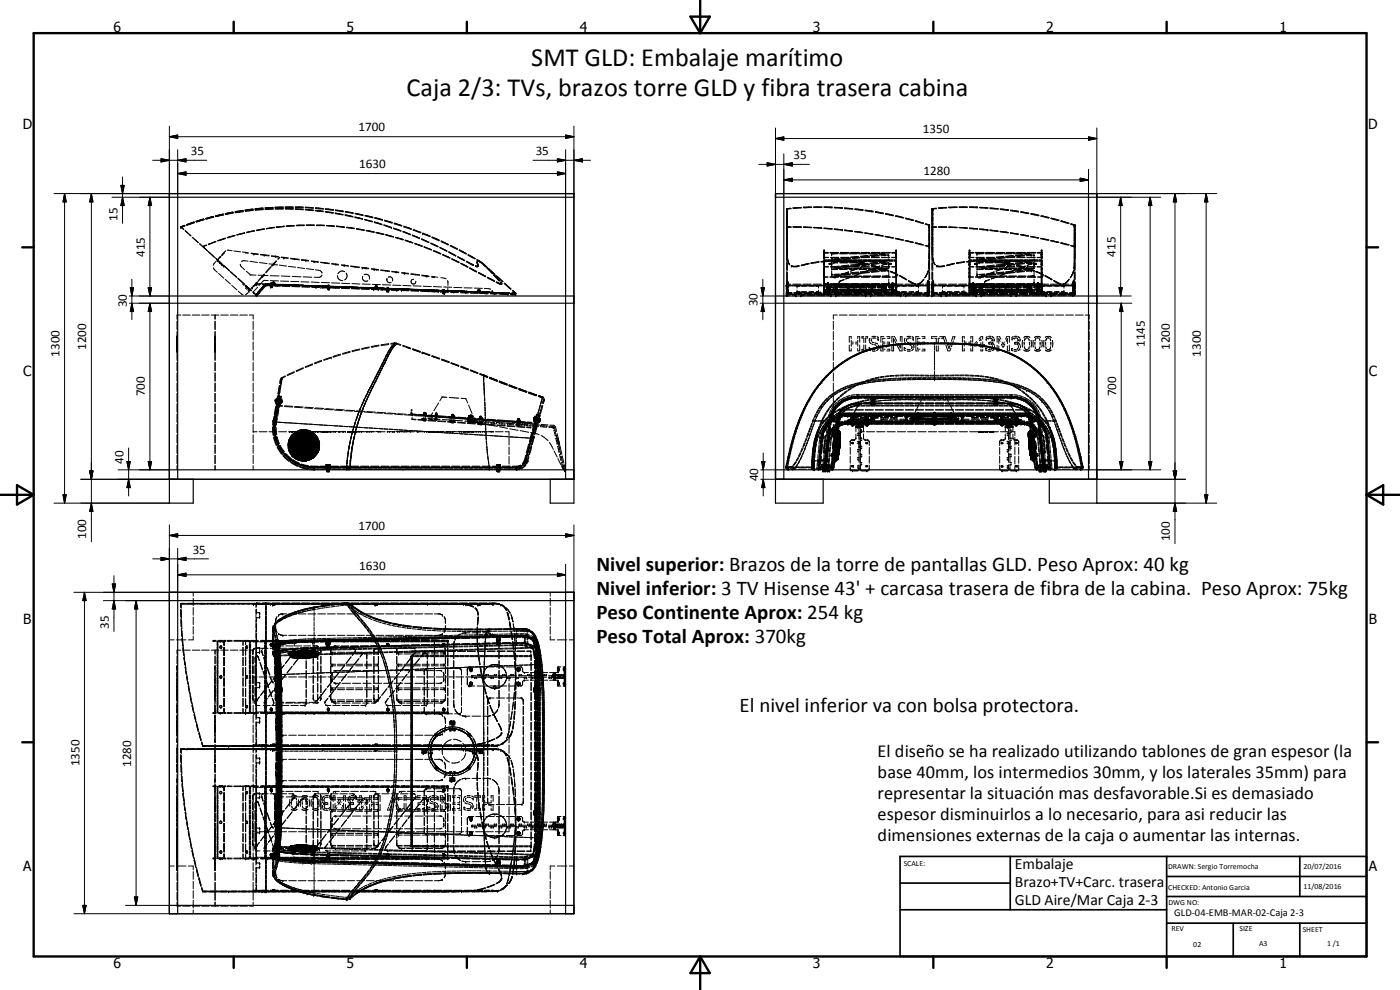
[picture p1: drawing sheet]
<svg xmlns="http://www.w3.org/2000/svg" width="420mm" height="297mm" viewBox="0 0 420 297" stroke-linecap="round" stroke-linejoin="round" font-family="sans-serif">
<defs><g id="words">
<g font-size="7.9">
<text x="159.5" y="19.8">SMT GLD: Embalaje marítimo</text>
<text x="122" y="28.8">Caja 2/3: TVs, brazos torre GLD y fibra trasera cabina</text>
</g>
<g font-size="6.3">
<text x="179" y="171.2">Nivel superior: Brazos de la torre de pantallas GLD. Peso Aprox: 40 kg</text>
<text x="179" y="178.4">Nivel inferior: 3 TV Hisense 43' + carcasa trasera de fibra de la cabina. Peso Aprox: 75kg</text>
<text x="179" y="185.6">Peso Continente Aprox: 254 kg</text>
<text x="179" y="192.8">Peso Total Aprox: 370kg</text>
<text x="221.9" y="213.7">El nivel inferior va con bolsa protectora.</text>
</g>
<g font-size="5.5">
<text x="263.4" y="227.1">El diseño se ha realizado utilizando tablones de gran espesor (la</text>
<text x="263.4" y="233.4">base 40mm, los intermedios 30mm, y los laterales 35mm) para</text>
<text x="263.4" y="239.7">representar la situación mas desfavorable.Si es demasiado</text>
<text x="263.4" y="246">espesor disminuirlos a lo necesario, para asi reducir las</text>
<text x="263.4" y="252.3">dimensiones externas de la caja o aumentar las internas.</text>
</g>
<g font-size="4.7">
<text x="304.6" y="260.8">Embalaje</text>
<text x="304.6" y="266.2">Brazo+TV+Carc. trasera</text>
<text x="304.6" y="271.6">GLD Aire/Mar Caja 2-3</text>
</g>
<g font-size="4.2">
<text x="34" y="9.6">6</text>
<text x="104" y="9.6">5</text>
<text x="174" y="9.6">4</text>
<text x="244" y="9.6">3</text>
<text x="314" y="9.6">2</text>
<text x="384" y="9.6">1</text>
<text x="6.8" y="38.7">D</text>
<text x="410.6" y="38.7">D</text>
<text x="7" y="112.9">C</text>
<text x="410.8" y="112.9">C</text>
<text x="7" y="187.1">B</text>
<text x="410.8" y="187.1">B</text>
<text x="7" y="261.4">A</text>
<text x="410.8" y="261.4">A</text>
<text x="34" y="290.4">6</text>
<text x="104" y="290.4">5</text>
<text x="174" y="290.4">4</text>
<text x="244" y="290.4">3</text>
<text x="314" y="290.4">2</text>
<text x="384" y="290.4">1</text>
</g>
<g font-size="3.9">
<text x="107.6" y="39.5">1700</text>
<text x="277" y="40">1350</text>
<text x="57.3" y="46.6">35</text>
<text x="160.8" y="46.6">35</text>
<text x="238.2" y="47.8">35</text>
<text x="107.8" y="50.5">1630</text>
<text x="277.2" y="52.4">1280</text>
<text x="35.3" y="66.3" transform="rotate(-90 35.3 66.3)">15</text>
<text x="43.4" y="77" transform="rotate(-90 43.4 77)">415</text>
<text x="334.8" y="77" transform="rotate(-90 334.8 77)">415</text>
<text x="38" y="92.2" transform="rotate(-90 38 92.2)">30</text>
<text x="227.4" y="91.9" transform="rotate(-90 227.4 91.9)">30</text>
<text x="17.9" y="107" transform="rotate(-90 17.9 107)">1300</text>
<text x="25.9" y="105" transform="rotate(-90 25.9 105)">1200</text>
<text x="343.6" y="104.1" transform="rotate(-90 343.6 104.1)">1145</text>
<text x="351.1" y="105" transform="rotate(-90 351.1 105)">1200</text>
<text x="360.4" y="107" transform="rotate(-90 360.4 107)">1300</text>
<text x="43.4" y="119" transform="rotate(-90 43.4 119)">700</text>
<text x="334.9" y="119" transform="rotate(-90 334.9 119)">700</text>
<text x="37.1" y="139.2" transform="rotate(-90 37.1 139.2)">40</text>
<text x="227.5" y="144.4" transform="rotate(-90 227.5 144.4)">40</text>
<text x="25.9" y="161.8" transform="rotate(-90 25.9 161.8)">100</text>
<text x="107.6" y="159.1">1700</text>
<text x="57.9" y="166.2">35</text>
<text x="351.1" y="162.3" transform="rotate(-90 351.1 162.3)">100</text>
<text x="107.8" y="170.9">1630</text>
<text x="32.7" y="188.7" transform="rotate(-90 32.7 188.7)">35</text>
<text x="23.8" y="229.9" transform="rotate(-90 23.8 229.9)">1350</text>
<text x="39.3" y="230.1" transform="rotate(-90 39.3 230.1)">1280</text>
</g>
<text font-size="3.1" x="352.4" y="275">GLD-04-EMB-MAR-02-Caja 2-3</text>
<g font-size="2.4">
<text x="271.2" y="259.7">SCALE:</text>
<text x="350.6" y="260.8">DRAWN: Sergio Torremocha</text>
<text x="391.2" y="260.6">20/07/2016</text>
<text x="350.6" y="267">CHECKED: Antonio Garcia</text>
<text x="391.2" y="266.7">11/08/2016</text>
<text x="350.6" y="271.4">DWG NO:</text>
<text x="351.6" y="279.3">REV</text>
<text x="372" y="279.4">SIZE</text>
<text x="391" y="279.6">SHEET</text>
<text x="358.1" y="284.1">02</text>
<text x="377.9" y="283.8">A3</text>
<text x="398.3" y="283.8">1 /1</text>
</g>
</g></defs>
<g fill="none" stroke="#000" stroke-width=".3">
<path d="M50.8 37.8v20.3h-34.6M172.2 37.8v20.3M232.7 38.4v19.7M329.2 38.4v19.7h36M19.4 58.1l.5 2.5h-1zM19.4 58.1v92.9M27.4 58.1l.5 2.5h-1zM27.4 58.1v104.4M33.6 59.2h17.2M36.3 55.6h1l-.5 2.5zM36.8 59.2l.5 2.5h-1zM36.8 53.1v13.9"/>
<path d="M45 59.2l.5 2.5h-1zM45 59.2v29.6M45.8 48.1h16.2M48.3 47.6l2.5 .5-2.5 .5zM50.8 41l2.5-.5v1zM50.8 41h121.4M53.3 52.1l2.5-.5v1zM53.3 48.1l2.5-.5v1zM53.3 44.9v13.2M53.3 52.1h116.4M160 48.1h17.2M167.3 51.6l2.4 .5-2.4 .5z"/>
<path d="M167.3 47.6l2.4 .5-2.4 .5zM169.7 40.5l2.5 .5-2.5 .5zM169.7 44.9v13.2M172.2 48.1l2.6-.5v1zM227.7 49.3h15.2M230.2 48.8l2.5 .5-2.5 .5zM232.7 41.6l2.5-.5v1zM232.7 41.6h96.5M235.2 54l2.6-.5v.9zM235.2 49.3l2.6-.5v1zM235.2 46.1v12M235.2 54h91.5"/>
<path d="M324.2 53.5l2.5 .5-2.5 .4zM326.7 41.1l2.5 .5-2.5 .5zM326.7 50.8v7.3M329.2 59.2h19.1M336.3 59.2l.5 2.5h-1zM336.3 59.2v29.6M345.2 59.2l.5 2.5h-1zM345.2 59.2v81.8M352.6 58.1l.5 2.5h-1zM352.6 58.1v105M362 58.1l.5 2.5h-1zM362 58.1v92.9"/>
<path d="M54.3 68.1h.1M54.3 68.1l.1 .1M54.4 68.2l.7 .6M55.4 67.6l-1.1 .5M55.5 67.7l-1.1 .5M55.6 69.2l1.7 1.6M55.6 67.8l-1.2 .4M56.1 67.6l2.3-.8zM57.7 71.2l1.8 1.6M58.2 66.6l-2.2 .8 2.2-.7M59.9 73.2l.9 .8M60.8 74l.3 .2"/>
<path d="M60.8 74l1 .8M61.1 65.7l-2.3 .7M61.2 74.3l.2 .1M61.2 65.8l-2.4 .7M61.3 65.9l-2.3 .7 2.3-.7M61.4 74.4l.8 .8M61.9 73.5l-1.1 .5M62 73.6l-1.1 .4M62 73.6h.1M62.2 75.2l1.8 1.6M62.7 75.6l3.6 3.3M64 64.9l-2.3 .7"/>
<path d="M64.1 65l-2.3 .6M64.2 65.1l-2.4 .6M64.2 65.2l-2.3 .6M64.7 72.4l-2.2 .9M64.8 72.5l-2.2 .9M64.9 78.4l-.9 1.2M64.9 77.6l1.8 1.6M65.2 78.3l.3 .3M65.2 78.2v.1M65.2 78l.2 .1M65.2 78v.1M65.3 78.4h.1"/>
<path d="M65.3 78.1h.1M65.3 78.2h.1M65.3 78.3l.3 .2M65.4 78.1h-.1M65.5 77.7l-.3 .3M65.6 77.8l-.2 .3M65.7 78.8l.4 .4M65.8 78.7l.4 .3-.2-.1M66 79h-.1M66 77.1v.1M66 77.1l-.6 .7M66 77.1l-.3 .3"/>
<path d="M66.1 78.9h-.1M66.1 77.2v.1M66.1 77.3l-.2 .2M66.2 76.9l-.2 .2M66.3 79.3l.2 .2M66.3 77l-.2 .3M66.4 79.2l.2 .2M66.5 79.4v.1M66.5 79.5l.2 .2M66.6 79.4h.1M66.6 79.4l.2 .2M66.7 76.3l.1 .2"/>
<path d="M66.7 79.3l1.9 1.7M66.8 76.5l-.2 .2M66.9 76.2l-.1 .3M67 76.1l-.5 .5M67 79.9l.2 .2M67 76.2l-.2 .3M67 64.3l-2.3 .6M67 64.2l-2.4 .6M67 79.8l.3 .2M67.1 79.6l1.8 1.6M67.1 64.4l-2.3 .5M67.1 64.5l-2.3 .5"/>
<path d="M67.2 75.8h.1M67.3 75.9l-.2 .2M67.6 71.5l-2.3 .7M67.7 71.5l-2.3 .8M67.8 75.3l-.8 .7M68.2 75.1l1.5 .1M69.9 63.6l-2.3 .5M70 63.8l-2.4 .4M70.1 63.9l-2.4 .5M70.1 63.8l-2.4 .5M70.2 75.3l2 .3M70.5 70.6l-2.3 .7"/>
<path d="M70.6 70.7l-2.3 .7M72.1 79.2l.2 .7 1.1 1M72.7 75.6l1 .1M72.9 63.1l-2.3 .4M72.9 63.3l-2.3 .4M73.1 63.5l-2.4 .3M73.1 63.3l-2.5 .4M73.4 69.8l-2.3 .6M73.5 70l-2.3 .5M73.7 75.8v.1M73.7 75.9l.8 .1M73.7 75.7l.8 .2"/>
<path d="M73.7 75.7v.1M74.5 78.4l-1.4-.2-.6 .3M75 78.4l2.3 .3M75.3 76.1l.9 .1M75.4 75.9l.8 .2M75.8 76v.2M75.9 63l-2.3 .2M75.9 62.7l-2.4 .3M76 63.2l-2.4 .2M76 62.9l-2 .3M76.2 76.2h.1M76.2 76.1v.1"/>
<path d="M76.2 76.2l1.3 .2M76.2 76.1l1.3 .1M76.4 69.2l-2.4 .5M76.4 69.3l-2.3 .5M76.5 76.1v.1M77.1 76.2v.1M77.9 78.8l2.3 .3M78.1 76.5l2.7 .3M78.2 76.3l2.6 .3M78.9 62.7l-2.4 .2M78.9 62.4l-2.4 .3M79 62.9l-2.3 .2"/>
<path d="M79 62.6l-2.4 .2M79.3 76.6h.1M79.3 76.5h.1M79.3 68.7l-2.3 .4M79.4 68.7l-2.4 .5M79.4 76.5h.1M79.4 76.6h.1M80 68.7h.1M80 76.5v.2M80.7 79.2l1.2 .1M81.4 76.9l1.3 .1M81.4 76.8l1.4 .1"/>
<path d="M81.5 79.8l.1 .1M81.9 79.3h.1M81.9 79.3l.2-.2 .1 .3 1.1 .1M81.9 62.2l-2.4 .2M81.9 62.6l-2.4 .1M82 79.4h.1M82 62.4l-2.4 .1M82.1 62.8l-2.4 .1M82.2 79.2h.1M82.2 79.3h.1M82.2 79.2v.1M82.3 79.1l-.1 .1"/>
<path d="M82.3 68.2l-2.4 .4M82.4 78.8l-.2 .2M82.4 78.8l.1 .1M82.4 68.3l-2.4 .4M82.4 78.8l-.8 .8 .1 .2M82.5 78.9l-.1 .1M82.5 78.9l-.8 .8M82.6 62.7h2.4M82.7 77l.9 .1M82.8 76.9h.1M82.8 76.9v.1M82.8 76.9l.8 .1"/>
<path d="M82.8 77h-.1M82.9 78.2l-.5 .6M83 78.4l-.5 .5M83.9 79.5l2.1 .3M83.9 77.2h.1M83.9 77.2l-.6 .5M83.9 77.3l-.4 .5M84.4 77.1l.8 .1M84.4 77.3l.8 .1M85 62.6h-2.4M85 62.1l-2.5 .1M85 62.3l-2.4 .1"/>
<path d="M85.2 77.4h.1M85.2 77.4l1.3 .1M85.2 77.2v.1M85.2 77.2l1.3 .2M85.3 67.9l-2.4 .2M85.4 68l-2.4 .2M85.5 62.1h2.5M85.6 62.6h2.4M85.6 62.3h2.4M85.7 62.7l2.3 .1M86.6 79.9l2.1 .3M87.2 77.6l2.6 .4"/>
<path d="M87.2 77.5l2.6 .3M87.7 77.6v.1M87.7 77.6h.1M88.3 77.6h.1M88.3 77.7v.1M88.3 67.6l-2.4 .2M88.3 67.8l-2.4 .1M88.5 77.6l-.1 .2M88.6 62.7l2.4 .1M88.6 62.1h2.4M88.6 62.3l2.4 .1M88.7 62.8l2.4 .1"/>
<path d="M90.5 78l1.3 .2M90.5 77.9l1.3 .2M90.6 77.9v.2M91.2 78.1h.1M91.2 78h.1M91.3 67.7h-2.4M91.3 67.6h-2.4M91.6 62.8l2.4 .2M91.6 62.2l2.4 .1M91.6 63l2.5 .2M91.6 62.4l2.5 .1M91.8 78.1h.1"/>
<path d="M91.8 78.1v.1M91.8 78.1h.8M91.8 78.2l.8 .1M91.9 78.1v.1M91.9 67.5h2.4M92 67.6h2.3M93.4 78.3l.9 .1M93.4 78.4l.9 .1M94 78.4v.1M94.3 78.5h.1M94.3 78.4v.1M94.3 78.5l1.3 .2"/>
<path d="M94.3 78.4l1.3 .1M94.6 63.1l2.4 .3M94.6 63.3l2.5 .2M94.6 62.6l2.5 .2M94.6 62.4l2.5 .2M94.7 78.4v.2M94.9 67.7h2.5M94.9 67.6h2.5M95.3 78.5v.2M96.2 78.8l2.6 .3M96.2 78.7l2.6 .3M97.5 78.8v.2"/>
<path d="M97.6 63.5l2.4 .3M97.6 78.8v.2M97.6 62.7l2.4 .2M97.7 63.6l2.3 .4M97.7 62.9l2.4 .2M97.9 67.6l2.5 .2M98 67.8l2.4 .1M98.2 78.9v.1M98.2 79h.1M99.5 79.2l1.3 .2M99.5 79l1.3 .2M100 62.9h.1"/>
<path d="M100.6 63.9l2.3 .5M100.6 64.1l2.4 .4M100.6 63l2.4 .4M100.7 63.2l2.3 .3M100.8 79.2h.1M100.8 79.2v.2M100.8 79.4l.8 .1M100.8 79.2l.8 .1M100.8 79.2v.1M101 67.9h.1M101 68l2.4 .2M101 67.9l2.4 .2"/>
<path d="M102.4 79.6l.9 .1M102.5 79.5h.8M103.3 79.7h.1M103.3 79.5v.2M103.3 79.7l1.3 .2M103.3 79.5l1.3 .2M103.5 64.5l2.4 .5M103.6 64.6l2.3 .6M103.6 63.7l2.4 .4M103.6 63.5l2.4 .4M104 68.3l2.3 .3M104 68.2l2.3 .3"/>
<path d="M105.2 79.9l2.7 .4M105.2 79.8l2.7 .3M105.9 79.9h.1M106.5 80h.1M106.5 65.3l2.4 .5M106.5 65.1l2.3 .6M106.6 64.2l2.4 .5M106.6 64l2.4 .5M107 68.7l2.3 .4M107 68.6l2.3 .4M109.4 66l2.4 .6M109.4 65.8l2.3 .7"/>
<path d="M109.5 64.6l2.4 .6M109.5 64.8l2.4 .6M109.9 69.3l2.4 .4M109.9 69.1l2.4 .5M112.3 66.8l2.3 .7M112.3 66.6l2.3 .7M112.5 65.5l2.3 .6M112.5 65.3l2.3 .7M112.8 69.8l2.4 .6M112.8 69.7l2.4 .6M115.2 67.6l2.3 .8M115.2 67.5l2.3 .7"/>
<path d="M115.4 66.3l2.3 .7M115.4 66.1l2.4 .7M115.8 70.5l2.3 .7M115.8 70.4h.1M115.9 70.4l2.2 .6M117.5 68.2h.1M118.1 68.6l2.2 .8M118.1 68.5l2.2 .8M118.3 67.1l2.3 .8M118.3 67l2.3 .7M118.7 71.3l2.3 .7M118.7 71.2l2.3 .7"/>
<path d="M120.9 69.6l2.2 .9M120.9 69.5l2.3 .8M121.1 68.1l2.3 .8M121.2 67.9l2.3 .8M121.6 72.2l2.3 .7M121.6 72.1l2.3 .7M123.7 70.7l2.2 .9M123.7 70.5l2.2 1M124 69.1l2.2 .8M124 68.9l2.3 .8M124.4 73.2l2.3 .8M124.5 73l2.2 .8"/>
<path d="M126.5 71.8l2.2 1M126.5 71.7l2.2 1M126.8 70.1h.1M126.8 70.1l2.2 .9M126.9 70h.1M126.9 70l2.2 .9M127.2 74.2l2.3 .9M127.3 74l2.2 .9M129.2 73.1l2.2 1M129.3 72.9l2.2 1.1M129.6 71.3l2.2 1M129.7 71.1l2.2 1"/>
<path d="M130 75.3l2.2 .9M130.1 75.2l2.2 .9M132 74.3l2.1 1.1M132 74.2l2.1 1.1M132.4 72.5l2.1 1M132.4 72.3l2.2 1.1M132.8 76.5l2.2 1M132.9 76.4l2.2 1M134.7 75.7l2.1 1.1M134.7 75.6l2.1 1.1M135.1 73.8l2.1 1M135.2 73.6l2.1 1.1"/>
<path d="M135.5 77.8l2.2 1M135.6 77.6l2.1 1.1M137.3 77.1l2.1 1.2M137.4 77l2.1 1.1M137.7 75.1l2.2 1.1M137.9 75l2.1 1.1M138.2 79.1l2.2 1.1M138.3 79l2.2 1.1M139.9 78.6l2.1 1.1M140 78.4l2.1 1.1M140.4 76.6l2.1 1.1M140.5 76.4l2.1 1.2"/>
<path d="M142 79.7h.1M142.1 79.5h.1M143 78l2.7 2M143.2 77.9l1 .6M143.2 78.5h.1M143.2 78.5l.2 1.5-.7-.1M143.3 78.4l.2 1.1a.44 .44 0 0 1-.3 .4 .44 .44 0 0 1-.5-.1M143.8 78.5l.2 .1M143.9 78.4h.1M143.9 78.4l1.8 1.4M145.1 79.4l.9 .9M145.1 79.2l1 .9"/>
<path d="M236.1 66.2h.1M236.1 62.6h.1M236.1 68.1h1.3M236.1 62.6v15.8M236.1 78.5v2.7M236.1 68.2h.1M236.2 77.1l.6 2M236.3 68.2h1.2M236.3 62.8h.1M236.3 62.7h.1M236.3 62.7v15.7M236.3 78.9v2.3"/>
<path d="M236.3 77.2l.5 1.9M236.8 79.1l.1 .3M236.8 79.1l.2 .3M236.9 79.4l.2 .1M237.3 62.5l-1.2 .1M237.4 79.8l.8 .1 1.6-.1M237.5 79.9h.1M237.5 79.9l.5 .2 1.9-.2M237.5 62.6l-1.2 .1M237.9 68.1h2.5M238.2 68.2h2.4M240.4 62.2l-2.5 .2"/>
<path d="M240.6 62.4l-2.5 .2M241.1 68.1l2.4 .1M241.2 68.2l2.5 .1M242.8 79l-2.4 .6M242.9 79.2l-2.4 .6M243.5 62.1l-2.4 .1M243.7 62.3l-2.5 .1M244.2 62.1h2.5M244.2 68.2l2.4 .2M244.3 68.4l2.4 .1M244.3 62.3h2.4M245.8 78.5l-2.4 .4"/>
<path d="M245.8 78.7l-2.4 .4M247.2 77.3h.1M247.2 78.9h.2M247.2 79.3h.2M247.2 78.2l.9 .1M247.2 77.2h1.5M247.2 76.4h.2M247.2 75.2v-.1l.2 .1M247.2 77.8v-.9h.2v.9M247.2 75.4v.6M247.2 78.8h.2M247.2 79h.2"/>
<path d="M247.2 78.5h.2M247.2 78.2h.2M247.2 78.4h.2M247.2 76.2h.2M247.2 76.5h.2M247.2 76.3h.2M247.2 75.7h1.3M247.2 79.5h.2M247.2 79.2h.2M247.2 79.4h.2M247.2 77.4h.2M247.2 77h.2"/>
<path d="M247.2 75.1h.2M247.2 75.6h.2M247.2 77.3h1.5M247.2 77.1h.2M247.3 62.1h2.5M247.3 68.5l2.4 .1M247.3 78.9h.1M247.3 78.8v.4M247.3 79.3v1.6M247.3 62.3l2.5 .1M247.3 68.6l2.5 .2M247.4 76.3h.1"/>
<path d="M247.4 76.4h.1M247.4 75.4v.4M247.4 76.3v-.2h-.2v.6M247.4 76.4v.3M247.4 78h.7M247.4 75.9h1.3M248.1 78.4h-.7v1.2M248.1 78.1h-.9v1.6h.2M248.4 78.4h1.2M248.4 78.1h1.2M248.4 78h1.2M248.7 75.8l-1.5 .1"/>
<path d="M248.8 78.4l-2.4 .2M248.8 78.3l-2.4 .2M249 79h.5M249 79v.4M249 79l-.1 .2M249.1 75.7h2.5M249.2 77.2h2.5M249.2 77.3h2.5M249.2 75.9h2.5M249.5 78.4h2.4M249.5 79l.1 .2M249.5 79l.1 .1"/>
<path d="M249.6 76.2h.1M249.6 79.3h.1M249.6 79.2h.1M249.6 79.1l-.3 .3-.4-.2M249.6 79.9l.2 .1M249.6 77.2v.5l.4 .1M249.6 78.4v.4M249.6 79v1.6M249.6 77.6h.4M249.6 79.2l-.1 .2M249.7 79h.1M249.7 79.2l-.1 .1"/>
<path d="M249.7 79l-.1 .2M249.7 79.1v.1M249.8 76l-.2 .1v.6M249.8 76h.1M249.8 78.5l-.2 .1M249.8 76.2h-.2M249.9 78.4h4.4M249.9 78.1h1.2M249.9 78h1.2M250.1 78.5h1.3M250.1 76.2h1.3M250.1 76h1.3"/>
<path d="M250.1 76h.1M250.3 78.9h.1M250.3 78.9h1.1M250.3 78.9h-.3M250.3 76v.2M250.3 78.4v.1M250.3 78.8h.1M250.3 77.6h.1M250.3 77.8h.1M250.3 62.2l2.5 .2M250.3 77.6h.4M250.3 77.8h.4"/>
<path d="M250.3 68.7l2.5 .3M250.4 68.8l2.4 .3M250.4 62.4l2.5 .1M250.6 80h-.3M250.7 77.6h.1M250.7 77.7v.1M250.9 78h.1M250.9 78.1h.1M251.2 78.1h-.3M251.2 77.9v.2M251.2 77.9l-.2 .1M251.3 78.1h1.5"/>
<path d="M251.4 78.1h1.2M251.4 78h1.2M251.4 78.8l-1.4 .1M251.6 78.1v.1M251.7 75.8l-2.6 .1M251.9 79.8l-1.2 .2v.1l1.2-.1M251.9 77.6l-1.2 .2M251.9 77.5l-1.2 .1M252 78.5h2.3M252 76h2.3M252 76.2h2.3M252 78.9h2.4"/>
<path d="M252 78.8h2.4M252.2 75.7h2.5M252.3 77.2h2.5M252.3 77.3h2.5M252.3 75.9h2.5M252.3 77.9l-1.1 .2M252.3 77.8l-1.1 .1M252.4 78.3l4.8 .2M252.8 69h.1M252.8 78.2l-4.4 .1M252.9 78.1h1.3M252.9 78h1.3"/>
<path d="M253.3 78.5l1.6 .1M253.4 78.1h2.3M253.4 69l2.5 .3M253.4 69.2l2.5 .3M253.4 62.4l2.5 .2M253.5 62.6l2.4 .2M254.5 78.4h2.7M254.5 78.1h1.2M254.5 78h1.2M254.8 79.7l-2.4 .2M254.8 79.5l-2.4 .3M254.8 77.3l-2.4 .3"/>
<path d="M254.8 77.2l-2.4 .3M254.8 75.8l-2.6 .1M254.9 76h2.3M254.9 76.2h2.3M255 78.9h2.2M255 78.8h2.2M255.2 79.9l-2.3 .2M255.2 77.5l-2.3 .3M255.2 77.6l-2.3 .3M255.3 75.9h2.5M255.3 75.7h2.5M255.4 77.2h2.4"/>
<path d="M255.4 77.3h2.4M255.4 75.9h2.4M255.5 78.5l3.5 .4M255.5 78.7l2.4 .3M255.7 78.2l-2.8 .1M256 78.3h2.8M256 78.1h1.2M256 78h1.2M256.2 78.1h2.3M256.5 69.4l2.4 .4M256.5 69.6l2.4 .3M256.6 62.9l2.4 .3"/>
<path d="M256.6 62.7l2.4 .3M257.5 78.4h2.8M257.5 78.1h1.3M257.5 78h1.3M257.6 79.4l-2.3 .2M257.6 79.3l-2.3 .2M257.6 77.1l-2.3 .2M257.6 76.9l-2.3 .2M257.8 79.2v.2M257.8 78.5h2.2M257.8 76h2.2M257.8 76.2h2.2"/>
<path d="M257.8 79.1l.5 .3M257.8 79.1v.1M257.8 78.8l1.7 .2M257.8 79v.1M257.9 79h.5M257.9 79l-.1 .2M258.1 79.6l-2.3 .2M258.1 79.7l-2.3 .2M258.1 77.2l-2.3 .3M258.1 77.4l-2.3 .2M258.4 79l.1 .2M258.5 77.2h2.4"/>
<path d="M258.5 75.8l2.4 .1M258.5 75.7h2.4M258.5 77.3h2.4M258.5 75.9h2.4M258.5 79.1h.1M258.5 79l2.3 .4M258.5 79.1v.1M258.5 79.1l-.2 .3M258.5 79.2l-.1 .2M258.6 79.1l2.2 .4M259 78.9h.1M259 78.8h.1"/>
<path d="M259 78.9l.5 .1M259.1 78.3h2.7M259.1 78.1h1.2M259.1 78h1.2M259.1 78.1h2.3M259.4 79.8h.1M259.4 79.8v.1M259.4 79.8l-1.2 .4M259.4 79.9l-1.2 .4M259.5 69.8l2.5 .4M259.5 70l2.4 .4M259.6 63.2l2.4 .4"/>
<path d="M259.6 63.1l2.5 .3M259.7 79.3l-.3 .5M259.7 79.5l-.3 .4M260.5 79.1l-2.3 .3M260.5 79l-2.3 .2M260.5 76.8l-2.3 .2M260.5 76.6l-2.3 .3M260.6 78.4h2.7M260.6 78.1h1.2M260.6 78h1.2M260.6 78.5h2.3M260.6 76h2.3"/>
<path d="M260.6 76.2h2.3M260.9 79.3l-2.3 .2M260.9 79.4l-2.3 .3M260.9 77l-2.3 .2M260.9 77.1l-2.3 .2M261.4 79.5l2.4 .7M261.4 79.7l2.4 .6M261.5 77.2h2.4M261.5 75.8l2.6 .1M261.5 77.3h2.4M261.5 75.9h2.4M261.6 75.7h2.5"/>
<path d="M261.9 78.2l4.5 .1M261.9 78.1h2.4M262.1 78.1h1.2M262.1 78h1.2M262.6 70.5l2.4 .4M262.6 70.4l2.5 .4M262.7 63.7l2.4 .4M262.7 63.5l2.4 .5M263.3 78.8l-2.2 .3M263.3 78.7l-2.2 .2M263.3 76.5l-2.2 .2M263.3 76.4l-2.2 .2"/>
<path d="M263.5 78.4h1.5M263.5 78.5h1.5M263.5 76h1.5M263.5 76.2h1.5M263.6 78.1h1.3M263.6 78h1.3M263.9 79l-2.4 .2M263.9 79.1l-2.4 .3M263.9 76.6l-2.4 .3M263.9 76.8l-2.4 .2M264.1 79.8l-2.2 .8h2.4M264.1 79.9l-2.2 .8"/>
<path d="M264.6 77.2h2.4M264.6 75.8l2.6 .1M264.6 77.3h2.4M264.6 75.9h2.4M264.7 76v.2M264.7 78.4v.1M264.7 75.7h2.5M264.9 78.1h1.3M265.1 76.2v.1M265.1 78.5v.2M265.1 78.7l-1.2 .1M265.1 78.5l-1.2 .2"/>
<path d="M265.1 76.3l-1.2 .2M265.1 76.2l-1.2 .1M265.2 78.4h1.2M265.2 78.1h1.2M265.2 78h1.2M265.3 78.6h.1M265.3 76.1h.1M265.3 78.4l.1 .1M265.3 76.1l.1 .1M265.3 76.2h.1M265.3 76.1l-.2 .1M265.4 76.2l-.3 .1"/>
<path d="M265.4 78.5h-.3M265.4 78.6l-.3 .1M265.4 78.4v.2M265.5 76.5h.1M265.5 76.6h.1M265.5 78.8v.2M265.5 78.8l-1.1 .2M265.5 79l-1.1 .1M265.5 76.5l-1.1 .1M265.5 76.6l-1.1 .2M265.6 71l2.4 .5M265.7 79.2v.1"/>
<path d="M265.7 79.3l-1.1 .4M265.7 79.2l-1.1 .4M265.7 70.9l2.4 .5M265.7 64.3l2.4 .5M265.8 64.1l2.4 .5M266 79h-.5M266 78.8h-.5M266 76.5h-.5M266 76.6h-.5M266 78.1v.1M266.1 79.1h.1M266.1 79.1l-.4 .1"/>
<path d="M266.1 79.2l-.4 .1M266.1 79.2h.1M266.3 78.8l.4 .1v.5M266.3 79h.4M266.3 76.5h.4M266.3 76.6l.4 .1M266.5 78.1h.1M266.5 79.4l.1 .1M266.5 79.3l.2 .3M266.5 78.1h1.4M266.7 78.1l-.2 .1M266.7 78.1h.1"/>
<path d="M266.7 79h.1M266.7 76.5h.1M266.7 76.7h.1M266.7 79.6v.2M266.7 79.1h.1M266.7 78.3h1.2M266.7 78.4h1.2M266.7 79.3l.1 .1M266.7 79.2h.7M266.7 76.5v.7M266.7 77.6v.5M266.7 79.6v1"/>
<path d="M266.8 79h-.1M266.8 79l.6 .2M266.8 79l-.1 .2M267.4 79h.1M267.4 79v.4M267.6 77.2h1.3M267.6 75.8l1.5 .1M267.6 75.9h1.2M267.8 75.7h1.3M267.9 78h-1.2M268.3 78.4h.5v1.2M268.3 78.1h.6"/>
<path d="M268.3 78h.5M268.6 71.6l2.4 .5M268.7 64.9l2.4 .5M268.7 71.5l2.4 .5M268.8 64.7l2.4 .6M268.8 76.3h.1M268.8 76.4h.1M268.8 78.9h.3M268.8 79.3h.1M268.8 78.9h.2M268.8 79.7h.1M268.8 78.8h.3"/>
<path d="M268.8 79h.3M268.8 78.5h.1M268.8 78.2h.1M268.8 78.4h.1M268.8 76.2h.1M268.8 76.5h.1M268.8 79.5h.3M268.8 79.2h.1M268.8 79.4h.3M268.8 77.4h.1M268.8 77h.1M268.8 75.1h.1"/>
<path d="M268.8 75.6h.1M268.8 77.1h.1M268.8 75.4v.4M268.8 76.4v.3M268.9 78.2l-.6 .1M268.9 76.1l-.1 .2M268.9 76.9l-.1 .9M268.9 75.1l-.1 .1M268.9 77.3h-1.3M269 78.9h.1M269 79.3h.1M269 78.2h.1"/>
<path d="M269 77.2h.1M269 76.4h.1M269 79.7h.1M269 78.5h.1M269 78.1h.1M269 78.4h.1M269 76.1h.1M269 76.2h.1M269 76.5h.1M269 76.3h.1M269 79.2h.1M269 77.4h.1"/>
<path d="M269 76.9h.1M269 77h.1M269 75.1h.1M269 75.6h.1M269 77.1h.1M269.1 77.3h.1M269.1 75.1v.1M269.1 75.4v.6M269.1 76.1v.6M269.1 76.9v.9M269.1 78.1v10.1M271.6 72.3l2.4 .5"/>
<path d="M271.7 65.6l2.4 .6M271.7 72.1l2.4 .6M271.8 65.4l2.4 .7M274.6 72.9l2.4 .7M274.6 66.4l2.4 .7M274.8 72.9l2.3 .5M274.8 66.3l2.4 .7M277.6 73.7l1.3 .4M277.6 67.3l1.2 .3M277.8 73.7l1.2 .3M277.8 67.1l1.2 .4M278.7 78.2l-.1 2.4"/>
<path d="M278.8 67.7h.1M278.8 69.1h.1M278.8 67.6v8M278.8 76.1v2.3M278.8 78.9v2.3M278.8 75.2v2.4M278.8 79.8v.3M278.9 78.2l-.1 1.2M279 67.5h.1M279 67.6h.1M279 74h-.1M279 67.5l-.1 8.8"/>
<path d="M279 75.7v2.7M279 78.6v2.6M279.7 66.2h.1M279.7 62.6h.1M279.7 68.1h1.3M279.7 62.6v15.8M279.7 78.5v2.7M279.7 68.2h1.5M279.7 75.5l.1 1M279.8 77.1l.7 2.1M279.9 62.8h.1M279.9 62.7h.1"/>
<path d="M279.9 62.7v15.7M279.9 78.9v2.3M280 77.2l.5 2M280.5 79.2l.2 .3M281 62.5l-1.3 .1M281.1 79.8l.7 .1 1.7-.1M281.1 62.6l-1.2 .1M281.2 79.9h.1M281.2 79.9l.4 .2 1.9-.2M281.6 68.1h2.5M281.8 68.2h2.4M284 62.2l-2.4 .2"/>
<path d="M284.2 62.4l-2.4 .2M284.7 68.1l2.5 .1M284.8 68.2l2.5 .1M286.4 79h.1M286.4 79l-2.4 .6M286.5 79.2l-2.4 .6M287.2 62.1l-2.5 .1M287.3 62.3l-2.5 .1M287.8 62.1h2.5M287.8 68.2l2.5 .2M287.9 62.3h2.5M287.9 68.4l2.5 .1"/>
<path d="M289.4 78.5l-2.4 .4M289.5 78.7l-2.4 .4M290.9 77.3h.1M290.9 78.9h.2M290.9 79.3h.1M290.9 78.2h.1M290.9 77.2h.1M290.9 76.4h.1M290.9 79.7h.1M290.9 78.8h.2M290.9 79h.2M290.9 78.5h.1"/>
<path d="M290.9 78.1h.1M290.9 78.4h.1M290.9 76.1h.1M290.9 76.2h.1M290.9 76.5h.1M290.9 76.3h.1M290.9 75.7h1.2M290.9 75.1v.1M290.9 75.4v.6M290.9 76.1v.6M290.9 76.9v.9M290.9 78.1v10.1"/>
<path d="M290.9 79.5h.2M290.9 79.2h.1M290.9 79.4h.2M290.9 77.4h.1M290.9 76.9h.1M290.9 77h.1M290.9 75.1h.1M290.9 75.6h.1M290.9 77.1h.1M290.9 78.9h.1M290.9 62.1h2.5M290.9 68.5l2.5 .1"/>
<path d="M291 79.3h.1M291 78.2l.7 .1M291 77.2h1.3M291 76.4h.1M291 79.7h.1M291 62.3l2.4 .1M291 78.5h.1M291 78.1h.7M291 78.2h.1M291 78.4h.1M291 76.1l.1 .2M291 76.2h.1"/>
<path d="M291 76.5h.1M291 76.3h.1M291 79.2h.1M291 77.4h.1M291 76.9l.1 .9M291 77h.1M291 75.1l.1 .1M291 75.1h.1M291 75.6h.1M291 77.3h1.3M291 77.1h.1M291 68.6l2.4 .2"/>
<path d="M291.1 76.3h.1M291.1 76.4h.1M291.1 78h.6M291.1 75.4v.4M291.1 76.4v.3M291.1 75.9h1.2M291.7 78.4h-.6v1.2M292 78.4h1.2M292 78.1h1.2M292 78h1.2M292.3 75.8l-1.4 .1M292.4 78.3l-2.4 .2"/>
<path d="M292.5 78.4l-2.4 .2M292.5 79.2h.7M292.5 79l.1 .4M292.6 79h-.1M292.7 75.7h2.5M292.9 77.2h2.4M292.9 77.3h2.4M292.9 75.9h2.4M293.1 78.4h2.4M293.1 79l-.6 .2M293.1 79l.1 .2M293.1 79h.1"/>
<path d="M293.2 79.3h.1M293.2 79.2h.1M293.2 79.3l-.1 .1M293.2 79.9h.1M293.2 76.1v.6M293.2 77.2v.5l.4 .1M293.2 79v1.6M293.2 77.6h.1M293.2 76.2h.1M293.2 79.9l.2 .1M293.2 79.2v.2M293.2 78.4v.4"/>
<path d="M293.2 77.6h.4M293.2 76.1h.1M293.3 79h.1M293.3 79.2l-.1 .1M293.3 79.1v.1M293.3 79l-.1 .2M293.4 76l-.2 .1M293.4 76h.1M293.4 76.2h-.2M293.4 78.5l-.2 .1M293.5 78.4h4.5M293.5 78.1h1.2"/>
<path d="M293.5 78h1.2M293.7 78.5h1.4M293.7 76.2h1.4M293.9 78.9h.1M293.9 78.9h-.3M293.9 78.9h1.2M293.9 76v.2M293.9 78.4v.1M293.9 78.8h.1M294 77.6h.4M294 77.8h.4M294 68.7l2.4 .3"/>
<path d="M294 62.2l2.5 .2M294 68.8l2.5 .3M294.1 62.4l2.4 .1M294.2 80h-.2M294.4 77.6h.1M294.4 77.7v.1M294.5 78h.1M294.6 78h.1M294.6 78.1h.1M294.8 78.1h-.3M294.8 77.9v.2M294.8 77.9l-.2 .1"/>
<path d="M294.9 78.1h1.5M295.1 78.1h1.2M295.1 78h1.2M295.1 78.8l-1.5 .1M295.1 76h-1.4M295.3 78.1v.1M295.3 75.8l-2.6 .1M295.5 79.8l-1.1 .2v.1l1.1-.1M295.5 77.6l-1.1 .2M295.5 77.5l-1.1 .1M295.6 78.5h2.4M295.6 76h2.4"/>
<path d="M295.6 76.2h2.4M295.7 78.9h2.3M295.7 78.8h2.3M295.9 75.7h2.5M296 77.2h2.4l-2.3 .3M296 77.8l-1.2 .1M296 77.9l-1.2 .2M296 77.3h2.4M296 75.9h2.4M296.1 78.3l4.7 .2M296.4 69h.1M296.4 78.2l-4.4 .1"/>
<path d="M296.6 78.3h2.7M296.6 78.1h1.2M296.6 78h1.2M296.9 78.5l1.6 .1M297 78.1h2.3M297.1 69l2.4 .3M297.1 69.2l2.4 .3M297.1 62.4l2.5 .2M297.1 62.6l2.5 .2M298.1 78.4h2.8M298.1 78.1h1.2M298.1 78h1.2"/>
<path d="M298.4 75.8l-2.5 .1M298.4 79.7l-2.3 .2M298.4 79.5l-2.3 .3M298.4 77.3l-2.3 .3M298.5 76h2.3M298.5 76.2h2.3M298.6 78.9h2.3M298.6 78.8h2.3M298.9 79.9l-2.3 .2M298.9 77.5l-2.3 .3M298.9 77.6l-2.3 .3M299 75.7h2.4"/>
<path d="M299 77.2h2.5M299 77.3h2.5M299 75.9h2.5M299.1 78.5l3.6 .4M299.1 78.7l2.4 .3M299.6 78.3h2.8M299.6 78.1h1.3M299.6 78h1.3M299.9 78.1h2.3M300.1 69.4l2.5 .4M300.1 69.6l2.5 .3M300.2 62.9l2.4 .3"/>
<path d="M300.2 62.7l2.5 .3M301.2 78.4h2.7M301.2 78.1h1.2M301.2 78h1.2M301.3 79.4l-2.3 .2M301.3 79.3l-2.3 .2M301.3 77.1l-2.3 .2M301.3 76.9l-2.3 .2M301.4 78.5h2.3M301.4 76h2.3M301.4 76.2h2.3M301.4 79.2h.7"/>
<path d="M301.4 79l.1 .4M301.5 75.8l-2.5 .1M301.5 79h-.1M301.5 78.8l1.7 .2M301.5 79h.5M301.5 79l-.1 .2M301.7 79.6l-2.3 .2M301.7 79.7l-2.3 .2M301.7 77.2l-2.3 .3M301.7 77.4l-2.3 .2M302 79l.1 .2M302.1 77.2h2.4"/>
<path d="M302.1 75.8l2.5 .1M302.1 75.7h2.5M302.1 77.3h2.4M302.1 79l.1 .1M302.1 75.9h2.4M302.1 79.1l2.4 .4M302.1 79l2.4 .4M302.2 79.1v.1M302.2 79.2l-.1 .2M302.7 78.9h.1M302.7 78.8h.1M302.7 78.9l.5 .1"/>
<path d="M302.7 78.3h2.8M302.7 78.1h1.2M302.7 78h1.2M302.8 78.1h2.2M303 79.8h.1M303 79.8v.1M303 79.8l-1.2 .4M303 79.9l-1.2 .4M303.1 79.7l-.1 .1M303.2 70l2.4 .4M303.2 69.8l2.4 .4M303.2 63.2l2.5 .4"/>
<path d="M303.3 63.1l2.4 .3M303.3 79.4v.3M303.3 79.5l-.3 .4M303.4 79.3v.1M304.1 79.1l-2.3 .3M304.1 79l-2.3 .2M304.1 76.8l-2.3 .2M304.1 76.6l-2.3 .3M304.2 78.4h2.8M304.2 78.5h2.4M304.2 78.1h1.3M304.2 76h2.4"/>
<path d="M304.2 76.2h2.4M304.2 78h1.3M304.6 79.3l-2.3 .2M304.6 79.4l-2.3 .3M304.6 77l-2.3 .2M304.6 77.1l-2.3 .2M305.1 79.5l2.3 .7M305.1 79.7l2.3 .6M305.1 77.2h2.5M305.1 75.8l2.6 .1M305.1 77.3h2.5M305.1 75.9h2.5"/>
<path d="M305.2 75.7h2.5M305.6 78.2l4.4 .1M305.6 78.1h2.3M305.8 78.1h1.2M305.8 78h1.2M306.2 70.5l2.4 .4M306.3 70.4l2.4 .4M306.3 63.7l2.4 .4M306.4 63.5l2.4 .5M307 78.8l-2.3 .3M307 78.7l-2.3 .2M307 76.5l-2.3 .2"/>
<path d="M307 76.4l-2.3 .2M307.2 78.4h1.4M307.2 78.5h1.4M307.2 76h1.4M307.2 76.2h1.4M307.3 78.1h1.2M307.3 78h1.2M307.5 79l-2.3 .2M307.5 79.1l-2.3 .3M307.5 76.6l-2.3 .3M307.5 76.8l-2.3 .2M307.7 79.9l-2.1 .8"/>
<path d="M307.7 79.8l-2.1 .8M308.2 77.2h2.5M308.2 75.8l2.6 .1M308.2 77.3h2.5M308.2 75.9h2.5M308.3 76v.2M308.3 78.4v.1M308.3 75.7h2.5M308.5 78.1h1.4M308.7 76.2l.2-.1 .1 .1M308.7 76.2v.1M308.7 78.5v.2"/>
<path d="M308.7 78.7l-1.1 .1M308.7 78.5l-1.1 .2M308.7 76.3l-1.1 .2M308.7 76.2l-1.1 .1M308.8 78.4h1.2M308.8 78.1h1.2M308.8 78h1.2M308.9 78.6v.1M308.9 78.4l.1 .1M308.9 78.6h.1M308.9 76.2h.1M309 78.6h.1"/>
<path d="M309 76.2h.1M309 78.5h-.3M309 78.4v.2M309 76.2l-.3 .1M309 78.6l-.3 .1M309.2 76.5h.1M309.2 76.6h.1M309.2 78.8v.2M309.2 78.8l-1.2 .2M309.2 79l-1.2 .1M309.2 76.5l-1.2 .1M309.2 76.6l-1.2 .2"/>
<path d="M309.2 71l2.4 .5M309.3 79.2v.1M309.3 79.3l-1 .4M309.3 79.2l-1 .4M309.3 70.9l2.4 .5M309.3 64.3l2.4 .5M309.4 64.1l2.4 .5M309.6 78.8h.1M309.6 79h.1M309.6 76.5h.1M309.6 76.6h.1M309.6 79h-.4"/>
<path d="M309.6 78.8h-.4M309.6 76.5h-.4M309.6 76.6h-.4M309.7 78.1v.1M309.7 79.2l-.4 .1M309.7 79.2h.1M309.7 79.1l-.4 .1M310 78.8l.3 .1v.5M310 76.5h.3v.7M310 79h.3M310 76.6l.3 .1M310.1 78.1h1.5"/>
<path d="M310.2 79.3v.2M310.2 79.4l.1 .2M310.3 78.1h.1M310.3 79.1h.1M310.3 78.3h1.3M310.3 78.4h1.3M310.3 79.1l.3 .3 .5-.2M310.3 77.6v.5M310.3 79.5v1.1M310.3 78.1l-.2 .1M310.3 78h1.3M310.4 79l-.1 .1"/>
<path d="M310.4 79h.1M311 79h-.5l-.1 .4M311 79v.4M311 79l.1 .2M311.3 77.2h1.4M311.3 75.8l1.4 .1M311.3 75.9h1.2M311.4 75.7h1.3M311.9 78.4h.6v1.2M311.9 78.1h.8v1.6h-.2M311.9 78h.6M312.2 71.6l2.5 .5"/>
<path d="M312.3 64.9l2.4 .5M312.4 71.5l2.4 .5M312.5 64.7l2.4 .6M312.5 76.3h.1M312.5 76.4h.1M312.5 78.9h.2M312.5 79.3h.2M312.5 76.4h.2M312.5 78.9h.1M312.5 75.2v-.1l.2 .1M312.5 76.3v-.2h.2v.6M312.5 77.8v-.9h.2v.9"/>
<path d="M312.5 75.4v.4M312.5 76.4v.3M312.5 78.8h.2M312.5 79h.2M312.5 78.5h.2M312.5 78.2h.2M312.5 78.4h.2M312.5 76.2h.2M312.5 76.5h.2M312.5 76.3h.2M312.5 79.5h.2M312.5 79.2h.2"/>
<path d="M312.5 79.4h.2M312.5 77.4h.2M312.5 77h.2M312.5 75.1h.2M312.5 75.6h.2M312.5 77.1h.2M312.6 78.9h.1M312.6 78.8v.4M312.6 79.3v1.6M312.7 77.3h.1M312.7 78.2l-.8 .1M312.7 75.4v.6"/>
<path d="M312.7 77.3h-1.4M315.2 72.3l2.5 .5M315.3 65.6l2.4 .6M315.4 72.1l2.4 .6M315.5 65.4l2.3 .7M318.3 72.9l2.3 .7M318.3 66.4l2.4 .7M318.4 72.9l2.4 .5M318.5 66.3l2.3 .7M321.3 67.3l1.1 .3M321.4 73.7l1.2 .3-1.4-.3M321.4 67.1l1.2 .4"/>
<path d="M322.4 78.2l-.1 2.4M322.4 67.7h.1M322.4 69.1h.1M322.4 67.6v10.8M322.4 78.9v2.3M322.5 78.1l-.1 2.3M322.6 67.5h.1M322.6 67.6h.1M322.6 76.3v1.2M322.6 67.5v10.9M322.6 78.6v2.6M38.8 88.8h12"/>
<path d="M38.8 91h12M39.1 86.3h1l-.5 2.5zM39.6 91l.5 2.5h-1zM39.6 83.8v12.1M44.5 86.3h1l-.5 2.5zM45 91l.5 2.5h-1zM45 91v50M53.1 96.4v2.4M53.1 99.5v2.5M54.3 94.5h-1.2v1.3M54.8 94.5h2.3M57.7 94.5h2.3"/>
<path d="M60.5 94.5h2.3M63.4 94.5h2.3M64 80.3l1.2 1.4M64.5 94.5v1.3M64.5 96.4v2.4M64.5 99.5v2.5M65.6 82l1.6 1.5M66.2 94.5h2.3M67.2 80h.1M67.6 83.8l1.6 1.4M69 81.4l1.9 1.7M69.1 94.5h2.3"/>
<path d="M69.3 81.7l1.8 1.5M69.5 85.6l1.6 1.4M71.3 83.5l1.9 1.6M71.5 87.4l1.4 1M71.5 83.6l1.8 1.6M72 94.5h2.2M72.9 85.2l.3 .4M73 85.1l.4 .4M73 85.1v.1M73.6 85.9l.3 .3M73.6 85.5l1.9 1.7M73.7 85.8l.4 .3"/>
<path d="M73.7 85.6l1.8 1.6M73.8 86.4l.2 .4M73.8 85.9l-.1 .1M73.9 81.4l1.2 1M73.9 86.2l.2 .2M74.1 86.1l-.2 .1M74.1 86.1l.1 .2M74.2 86.4h.1M74.3 86.4h.1M74.3 86.5l.3 .3M74.4 87l.3 .4M74.4 86.4l.2 .2"/>
<path d="M74.5 87.8l-.8 .6M74.5 86.7l.1 .2M74.6 86.6h.1M74.6 86.6l.1 .1M74.7 87.4h.1M74.7 86.9l.3 .1M74.7 87.5l-.1 .2M74.8 86.8l.1 .1M74.8 94.5h1.2v1.3M74.8 87h.1M74.9 86.9h.1M75 86.9h.1"/>
<path d="M75.1 82.4h.1M75.1 87h.1M75.1 86.9h-.1M75.1 86.9v.1M75.3 86.9l-.2 .2-.3-.1M75.3 86.7l-.2 .2M75.3 82.5h1.5M75.6 86.3l.1 .1M75.6 86.3h.1M75.6 86.3l-.1 .2M75.7 86.4h.1M75.8 86.1l-.2 .2"/>
<path d="M75.9 86.2l-.4 .4M75.9 87.6l.9 .8M76 96.4v2.4M76 99.5v2.5M76.1 87.8h.1M76.1 87.8l.3 .3M76.1 85.8l-.1 .1M76.1 85.7l-.2 .2M76.1 85.7l.1 .2M76.2 85.9l-.1 .1M76.3 85.7l-.1 .2M76.5 85.5l-.1 .1"/>
<path d="M76.5 85.3l.2 .1M76.5 88.3l.4 .3M76.6 85.3h.1M76.6 85.3l-.1 .2M76.7 85.2h.1M76.7 85v.2M76.7 85h.1M76.8 88.4h.1M76.9 85v.2l1.2 .1M76.9 85.5h.1M76.9 88.7h.1M76.9 85.3v.2"/>
<path d="M76.9 85l.6 .1M76.9 88.7l.1 .1M77 88.7h.1M77 88.7h-.1M77 84.8h.1M77 88.6h.1M77 88.5h.1M77 88.6v.1M77 88.7v.1M77 88.2v.1M77.1 88.7h-.1M77.1 88.1l.1-.1-.2 .3"/>
<path d="M77.1 88.1l-.3 .3M77.1 84.8h.1M77.1 84.7l-1 1.1M77.2 88.4l-.1 .1M77.3 88.3l-.1 .1M77.3 86.2l-1.3 1.4M77.4 84.5l-.9 1M77.4 88.2l-.1 .1M77.4 88.2l.1 .1M77.4 87.8h.1M77.5 84.2v.2M77.5 82.6h1.3"/>
<path d="M77.5 88.3l-.2 .1M77.5 87.7l-.7 .7M77.6 87.5h.1M77.6 87.5l-.8 .9M77.6 87.5l-.1 .3M77.7 87.9h.1M77.8 87.8h.1M77.8 85.1h1.3M77.8 87.8l.1 .1M77.9 87.8h.1M77.9 87.7l.1 .1M78.1 87.6l-.3 .3"/>
<path d="M78.2 87l-.8 .8M78.2 86.9l-.4 .5 .3-.4v.1M78.2 86.9l-.1 .2M78.3 86.9h-.1M78.3 87.2l-.9 1M78.4 83.1l.2 .1M78.5 83.1h.1M78.6 83l.1 .1M78.6 83l-1 1.1M78.6 82.9v.1M78.6 83.1h.1M78.6 86.8l-1.1 1.5"/>
<path d="M78.6 86.4l-.3 .4M78.7 83.1l-.9 1M78.7 85.3l2.5 .1M78.8 82.6h.1M78.8 86.3l-.4 .4M78.8 86.3l-.2 .2M78.8 82.7h.1M78.8 83l-.1 .1M78.8 82.7l-.1 .1M78.8 86.3l-.7 .8M78.9 86.1h.1M78.9 85.6h1"/>
<path d="M78.9 86.1l-.1 .2M78.9 82.6l.1 .1M79 86.1l-.3 .3M79 86l-.1 .1M79 86l-.4 .4M79.1 86l-.5 .4M79.1 85.9l-.2 .2M79.2 82.6h.1M79.2 82.7l-.3 .1M79.2 82.6l1.3 .1M79.2 85.9l-.2 .2M79.3 85.7l-.3 .4"/>
<path d="M79.3 85.1l1.2 .1M79.3 82.2l-.7 .8M79.3 85.7l-.2 .2M79.4 82.3l-.7 .8M79.4 85.5v.1M79.4 85.5h.1M79.5 85.5h.1M79.5 85.5h-.1M79.6 85.3l-.1 .2M79.6 85.3h.1M79.7 85.3h.8M79.7 85.3h.1"/>
<path d="M79.7 85.3l-.2 .2M79.7 85.3h-.1M79.7 85.6h.1M79.7 85.6l-.9 1.1M79.7 85.3l-.6 .6M79.7 85.7h1.4M79.8 85.7h.1M79.8 85.7l-1 1M79.8 85.3h.1M79.8 85.6h.1M79.9 85.6v.1M79.9 85.6h1.2"/>
<path d="M80 85.3h.1M80.5 85.3h.9M80.5 84.2l-1.2-.1-1.4 1.4h-1M80.5 85.3h.1M80.8 85.3h1.3M80.8 85.2l1.3 .1M81.1 85.3h1M81.1 85.8h.1M81.1 85.8h.3M81.1 85.7v.1M81.1 82.7l2.7 .1M81.1 84.2l2.5 .1"/>
<path d="M81.2 85.2h.1M81.2 85.3h.1M81.2 85.7h.1M81.2 86.1h.1M81.2 85.2h.5M81.2 85.2v.1M81.2 85.6v.1M81.2 85.8v.1M81.2 86v.1M81.2 85.7l.7 .1M81.2 85.3l.1 .2M81.2 85.1h.1"/>
<path d="M81.2 80.1l-1.5 1.6M81.3 85.8h.1M81.3 85.6v.2M81.3 85.1l.1 .1M81.3 85.4h.1M81.3 85.3h.1M81.3 86h.1M81.3 85.9h.1M81.3 85.4h-.2M81.3 85v.4M81.3 85.9l-.1 .2M81.3 85h.3"/>
<path d="M81.3 85.9h.2M81.3 85.5v.3M81.3 85.3h1.5M81.4 85h.1M81.4 85.2h.1M81.4 85l-.1 .1M81.4 80.1l-1.6 1.7M81.4 85.9v.1M81.4 86h.1M81.4 85.9h.1M81.4 85.3h1.2M81.4 85.9l-.1 .1"/>
<path d="M81.4 86v.1M81.4 85.3h.3M81.5 85.8h.2M81.5 86.1h.2zM81.5 86h.1M81.5 85h.1M81.5 86v.1M81.6 85.8h.1M81.6 85.4h.1M81.6 85h.1M81.6 85l.1 .2M81.6 85.5v.3"/>
<path d="M81.6 85.8l2.4 .1M81.6 86.1h.1M81.6 85v.4M81.6 85.4v.1M81.6 85.7h2.4M81.6 85h-.4v.3M81.6 85v.3h-1.1M81.7 85.2h.1M81.7 85.3h.1M81.7 85.8v.1M81.7 86v.1M81.7 85.8h.1"/>
<path d="M81.7 85.4h.1M81.7 85.2v.1M81.7 85.4v.1M81.7 85.5h2.5M81.8 85.1h.1M81.8 84.8v.1M81.8 85l.1 .2M81.8 85.1l.3 .2M82 84.6h.1M82 84.6l-.2 .2M82 84.9h.1M82 84.9l.1 .2 .1-.1"/>
<path d="M82.1 84.6h.1M82.1 84.6h-.1M82.1 85.3h.1M82.2 85h.1M82.2 84.8l-.3 .2 .3 .1M82.3 85.2l.2-.1zM82.4 84.8l.1 .3M82.5 85.1h.1M82.5 85h.1M82.5 85.1l-.1 .1 1.2 .1M82.5 85.3l1 .1M82.6 85.3l1 .1"/>
<path d="M82.6 85.3h-.2l.8 .1M82.6 85.5v.2M82.7 85.7v.1M83.2 85.4l3.4 .1h-1.2M83.2 85.4l2.4 .1M83.3 85.7l-.7 .1M83.3 85.4l2.5 .1M83.8 85.5v.2M83.9 85.4l1.2 .1M83.9 85.3h1.2M84.1 85.7v.2M84.2 84.3l2.4 .1"/>
<path d="M84.4 82.8l2.6 .1M84.6 85.8l2.4 .1M84.6 85.9l2.4 .1M84.8 85.6h2.4M84.9 85.8v.1M85.4 85.5h.1M85.4 85.3l1.2 .1M86.2 85.5l2.4 .1M86.2 85.5h.1M86.4 85.5l2.4 .1M86.9 85.4l1.2 .1M86.9 85.5l1.2 .1z"/>
<path d="M87.2 84.5h2.5M87.4 85.5l.7 .1M87.6 85.9l2.4 .1M87.6 86l2.4 .1M87.7 82.9l2.6 .2M87.8 85.6l2.4 .2M88.4 85.5h1.2M89.3 80.3l2.1 .3M89.5 85.6h.1M89.9 85.5l1.2 .1h-1.2M90.3 84.5l2.4 .1M90.6 86l2.4 .1"/>
<path d="M90.6 86.1h2.4M90.8 85.8l2.4 .1M91 83.1l2.6 .1M91.4 85.7h.5M91.5 85.6h1.2M91.6 85.7l-3.2-.1 6.5 .2M91.6 85.7h1.1M92 80.6l2.1 .3M92.1 85.7l2.5 .1zM93 85.7l1.1 .1M93 85.6l1.2 .1M93.4 84.6l2.4 .2"/>
<path d="M93.5 86.1h2.4M93.5 86.2l2.4 .1M93.9 85.9l2.4 .1M94.2 86v.1M94.2 85.9v.1M94.4 85.8l1.3 .1M94.5 85.7h1.2M94.6 80.9l1.4 .3 .6 .7M94.9 86.2h.1M94.9 86.1h.1M95.2 85.8l5.9 .2M95.3 86.1h.1"/>
<path d="M95.4 85.9v.1M95.6 85.9h2.4M96 85.9h1.2zM96 85.8h1.2M96.3 86.3h.1M96.3 86.2h.1M96.4 84.8h2.5M96.6 86.2l2.3 .1M96.6 86.3l2.3 .1M96.6 82.5l-.8 .7h-1.5M96.9 86.2h.1M96.9 86l2.4 .1"/>
<path d="M96.9 86.3h.1M96.9 86.3l.7 .1M97.5 85.8l1.2 .1M97.5 85.9h.6M98.1 85.9h.6M98.2 85.9l2.3 .1M98.2 86.4h.1M98.2 86h.1M98.2 86h.6M98.3 85.9h.1M98.3 86.6v.1M98.3 85.9v.1"/>
<path d="M98.3 85.8h.1M98.3 86.7h.1M98.3 86.4h.2M98.3 86.7h.2M98.4 85.6h.1M98.4 85.8h.1M98.4 86h.1M98.4 86.4h.1M98.4 86.3h.1M98.4 85.6v.4M98.4 86.4l-.1 .1M98.4 85.8l-.1 .1"/>
<path d="M98.4 85.8l.1 .1M98.4 86.2v.1M98.5 86.4h.1M98.5 86h.1M98.5 85.6h.1M98.5 86.7h.1M98.5 86.6h.1M98.5 85.9h.4M98.5 85.6l-.1 .8M98.5 86.5v.2M98.5 86.6v.1M98.5 86.5h.1"/>
<path d="M98.5 85.8l-.1 .1M98.5 85.6h-.1M98.6 86.6h.1M98.6 86.4h.3M98.6 86.6v.1M98.6 86.7h.1M98.6 85.6l.2 .2M98.6 86.5l.1 .1M98.7 86.4h.1M98.7 85.9v.1M98.7 86h.2M98.7 86h.1"/>
<path d="M98.7 85.6h.1M98.7 85.6v.8M98.8 86.7h.1M98.8 85.8h.1M98.8 86.4v.1M98.8 86.6l-.2 .1M98.8 86h.1M98.8 85.9v.1M98.9 86.4h.1M98.9 86h.1M99 86h1.2M99 85.9h1.2"/>
<path d="M99 86.3l-.7 .1M99.3 86.3v.1M99.4 86.1h.1M99.4 86.2v.1M99.5 84.9l2.4 .1M99.5 86.3l2.4 .1M99.5 86.4l2.4 .1M99.6 86.1h.1M99.6 86.2v.1M99.9 86.1l2.4 .1M100.5 86l3.6 .1M100.5 85.9l1.2 .1"/>
<path d="M100.7 86.4v.1M100.8 86.1v.3M101.2 86l3.5 .1M101.3 82.7a1.39 1.39 0 0 0 1.6 1.5M102 86.1h1.2M102 86h1.2M102.5 86.4l2.3 .1M102.5 86.5l2.3 .1M102.5 85l2.5 .1M102.9 86.2l2.5 .1M103.5 81.5a1.37 1.37 0 0 0-2.1 .7M103.5 86l1.2 .1"/>
<path d="M103.5 86.1h1.2M103.9 81.9a1.36 1.36 0 0 1-.5 2.1M104.2 86.1l2.3 .1M104.7 86.1l4.8 .3M105.1 86.1h1.1M105.1 86.1l1.1 .1zM105.4 86.5l2.5 .1M105.4 86.6l2.5 .1M105.6 85.1l2.4 .1M105.9 80v.1M105.9 86.3l2.5 .1M106.5 80.1h.1"/>
<path d="M106.5 86.2l1.3 .1M106.5 86.2l6 .2M106.6 86.1l1.2 .1M106.6 80v.1M108.1 86.3h1.2M108.1 86.2h1.2M108.4 86.6l2.4 .1M108.4 86.7l2.4 .1M108.5 80.4l1.3 .2M108.5 80.2l1.3 .2M108.7 85.2l2.4 .1M108.8 80.4h.1"/>
<path d="M108.8 80.3h.1M108.9 82.9a1.06 1.06 0 0 0 .3 1.2 1.06 1.06 0 0 0 1.2 .1M109 86.4l2.4 .1M109.3 82.4a1.06 1.06 0 0 1 1.3 .1 1.06 1.06 0 0 1 .2 1.3M109.4 80.3v.2M109.5 86.4h1.3zM109.6 86.2l1.2 .1M109.8 80.6h.1M109.8 80.6h.8M109.8 80.4h.1M109.8 80.4l.9 .1M110.1 80.4v.2"/>
<path d="M110.8 86.4l2.5 .1M111.1 86.4h1.2zM111.1 86.3l1.2 .1M111.4 86.9h2.4M111.4 86.7l2.4 .1M111.5 80.8l.8 .1M111.5 80.6l.8 .1M111.7 85.3l2.5 .1M112 86.5l2.4 .2M112.1 86.9h.1M112.1 86.8h.1M112.2 80.7v.2"/>
<path d="M112.3 80.9h.1M112.3 80.9l1.3 .1M112.3 80.7v.2M112.3 80.7l1.3 .2M112.3 80.7v.1M112.6 86l.1 .3M112.6 86.4l1.2 .1zM112.6 86.4h1.2M112.6 86.8l.7 .1M112.6 86.4l.8 .1M112.6 86.2l.1 .1M112.7 86.3v.1"/>
<path d="M112.7 86.3l.2 .1M112.7 86.4h.1M112.7 85.8h.1M112.7 85.8h.4M112.7 85.9l-.1 .1M112.8 86.4h.1M112.8 86h.1M112.8 85.8h.3M112.8 86.1h.1M112.8 86v.1M112.9 80.8h.1M112.9 80.9h.1"/>
<path d="M113 85.9h.1M113 86.3h.1M113 86h.1M113 85.9l-.3 .1 .3 .3M113 86l-.2 .1M113.1 86.5h2.4M113.1 85.8l.1 .1M113.1 85.9h.1M113.2 86.3l-.3 .1M113.2 85.9l.1 .2M113.2 86.6v.1M113.2 86.7v.1"/>
<path d="M113.2 86.1h.1M113.2 86.1v.1M113.2 85.9v.4M113.2 86.2h.1M113.2 86.3l-.1 .1M113.3 86.1h.1M113.4 86.6v.1M113.4 86.7v.1M113.5 80.9h.1M113.5 80.9l-.1 .1M113.6 86.9h.1M113.6 86.8v.1"/>
<path d="M113.9 86.5l2.5 .1M114.1 86.5h1.2zM114.1 86.4l1.2 .1M114.2 81.1l2.7 .3M114.3 81l2.6 .3M114.4 86.9l2.3 .1M114.4 87h2.3M114.8 86.9l-.8 .1M114.8 85.4l2.5 .1M115 86.7h2.4M115.6 86.6h1.2M115.6 81.2v.1"/>
<path d="M115.6 86.5h1.3M115.8 81.3h.1M115.8 81.2h.1M116.1 87h.1M116.1 87l.3 .1M116.1 86.7h.1M116.1 86.7h.3M116.1 86.6l2.4 .1M116.2 86.5h.1M116.2 86.6h.1M116.2 83.6h.1M116.2 87.3h.1"/>
<path d="M116.2 87.4h.1M116.2 83.6a.9 .9 0 0 0 .2 1 .9 .9 0 0 0 1 .1M116.2 86.5l-.1 .2M116.2 87.1v.1M116.2 87.2v.2M116.2 86.5h.5M116.2 86.7h.1M116.2 86.4h.2M116.2 87h.1M116.2 86.3h.1M116.2 86.4h.1M116.2 87.1h.1"/>
<path d="M116.2 86.3v.3M116.2 86.7v.1M116.2 86.9v.2M116.2 86.3h.2M116.3 87.1h.1M116.3 86.7h.1M116.3 87.2h.1M116.3 87.2l-.1 .2M116.3 87.2h.2M116.3 86.8l-.1 .3M116.3 86.3h.1M116.3 86.3v.1"/>
<path d="M116.4 87.2h.1M116.4 81.2v.2M116.4 87.2v.2M116.4 86.2l-.1 .5M116.4 87.1h.3M116.4 86.7h.3M116.5 87.4h.1M116.5 87.2h.1M116.5 87.2v.2M116.5 87h.1M116.5 86.7h.1M116.5 86.3h.1"/>
<path d="M116.5 87.1h.1M116.5 86.2h.1M116.5 86.3l.1 .1M116.5 86.8v.3M116.5 83.2a.85 .85 0 0 1 1.1 .1 .85 .85 0 0 1 .2 1M116.6 86.7h.1M116.6 86.3h-.1M116.6 86.3l-.1 .4M116.6 86.7v.1M116.6 86.9l-.1 .1M116.6 86.3h.1M116.6 86.4h.1"/>
<path d="M116.6 86.6h.1M116.6 87.4h.1M116.6 86.3v.3M116.6 86.4l.1 .1M116.7 86.5h.1M116.7 87.1v.1M116.7 87.3l-.2 .1M116.7 86.5v.2M116.7 87h.1M116.7 87.1h.1M117 86.6l4.5 .2M117.1 86.6h.1"/>
<path d="M117.1 86.6l1.2 .1M117.1 86.5l1.3 .1M117.4 87h2.3M117.4 87.1l2.3 .1M117.5 81.5l1.4 .2M117.5 81.4l1.4 .2M117.8 85.6h2.5M118.1 86.8l2.4 .1M118.6 86.6h1.3M118.6 86.7h1.2M118.9 81.7l.8 .1M118.9 81.6h.1"/>
<path d="M118.9 81.6l.8 .1M118.9 81.6v.1M119.1 87.1h.1M119.1 87h.1M119.4 87h.1M119.4 86.8v.1M119.6 86.8v.1M119.6 87h.1M120 86.7l2.5 .1M120.2 86.7h1.2M120.2 86.7l1.2 .1M120.3 87.1l2.4 .1"/>
<path d="M120.3 87.2h2.4M120.5 87.2h.1M120.5 87.1h.1M120.5 81.9l.8 .1M120.6 81.8l.8 .1M120.9 85.6l2.4 .2M121.1 86.9l2.4 .1M121.3 82h.1M121.4 81.9h.1M121.4 82h.1M121.4 82h-.1M121.4 81.9v.1"/>
<path d="M121.4 82l1.2 .2M121.4 81.9l1.3 .1M121.7 86.8h1.2M121.7 86.7h1.2M122.1 86.8l3.4 .1M123.1 86.9h1.3M123.2 86.7l1.2 .1M123.3 82.3l2.6 .3M123.3 82.1l2.6 .4M123.3 87.2h2.4M123.3 87.3l2.4 .1M124 85.8l2.4 .1"/>
<path d="M124.1 82.2v.2M124.1 87l2.4 .1M124.2 83.8a.71 .71 0 0 0-.8 .7 .71 .71 0 0 0 .8 .7 .71 .71 0 0 0 .6-.8M124.7 82.3h.1M124.7 82.4v.1M124.7 86.8l1.2 .1h-1.2M124.8 82.4v.1M124.8 82.3v.1M125.1 86.9l5.4 .2M126.2 86.9h1.2M126.3 87.3l2.4 .1M126.3 87.4l2.4 .1"/>
<path d="M126.6 82.7l1.3 .1M126.6 82.5l1.3 .2M127 82.7v.1M127 82.6v.1M127 85.9l2.4 .1M127.1 87.1l2.4 .1M127.5 82.8h.1M127.6 82.7h-.1M127.7 86.9l1.2 .1M127.7 87h1.2M127.9 82.8l.8 .2-.8-.2M127.9 82.8h.1"/>
<path d="M127.9 82.7h.1M127.9 82.7v.1M127.9 82.7l.8 .1M128.3 82.8h.1M128.3 82.8v.1M128.3 87.4l.7 .1M129.2 87h1.3M129.2 87.4l2.4 .1M129.2 87.5l2.4 .1M129.6 82.9l.8 .2M130.1 86l2.4 .1M130.1 87.2l2.4 .1"/>
<path d="M130.4 83.1h-.8M130.4 83.1l.9 .1M130.4 87.1l-1.2-.1 2.4 .2M130.5 87.4l-.8 .1M130.7 87.1l2.8 .1M130.8 87l1.2 .1M131.1 87.1l2.4 .1M131.5 87.5h.1M131.5 87.5v.1M132 87.3v.2M132.2 87.2l3.3 .1M132.3 83.3l1.6 .4"/>
<path d="M132.3 87.1h1.2M132.9 87.7h.1M132.9 87.2h.1M132.9 87.7h.2M132.9 87.6v.1M132.9 87.2l.6 .1M132.9 87.1h.1M132.9 87.9h.1M132.9 87.1v.1M132.9 87.7v.1M132.9 87.9l.2 .1M133 87h.1"/>
<path d="M133 87.1h.1M133 87.6h.1M133 87.5h.1M133 87.1h-.1M133 87.2h.1M133 87.7h.1M133 86.9h.1M133 87.8h.1M133 87.6v.1M133 86.9v.8M133 87.8v.2M133 87.8h.3"/>
<path d="M133.1 86.9h.1M133.1 87.2h.1M133.1 87.1h.4M133.1 86.9l-.1 .1M133.1 87.1v.1M133.1 87.8h.1M133.1 87.8v.2l-.2-.1M133.1 87.1h-.1M133.1 86.1l2.5 .1M133.2 87.8h.1M133.2 86.9h-.2M133.2 87.8v.2"/>
<path d="M133.2 87.7h.1M133.3 88h.1M133.3 87.8h.1M133.3 86.9l.1 .3M133.3 87v.1M133.3 87.8v.2M133.3 87.7h.1M133.3 87.3h.1M133.3 86.9h.1M133.3 87.7h.2M133.3 87.8l-.3 .1M133.3 86.9v.8"/>
<path d="M133.4 88h.1M133.4 87.1h.1M133.4 87.2v.1M133.4 87.3v.1M133.4 87.5h.1M133.4 87.7v.1M133.4 87.9v.1M133.5 87.2v.1M133.5 87.7h.1M133.5 87.3h.1M133.5 87.1v.1M133.7 87.5v.2"/>
<path d="M133.8 87.1l.6 .1M133.8 87.2l2.7 .1M134.3 84.2l.1 1.4M134.4 87.3h.1M134.4 86.4v.9M134.4 87.5l-1.2-.2v.2M134.6 87.6h-2.4l2.4 .1M135.2 87.6l2.4 .1M135.2 87.7l2.4 .1M135.3 87.3h1.2M135.7 87.3h.8M136.2 87.7h.1"/>
<path d="M136.2 87.7v.1M136.2 86.2l2.4 .1M136.5 87.3l.7 .1M136.8 87.3l1.2 .1M137.1 87.4h2.4M137.8 87.4h1.6M138.2 87.8l2.3 .1M138.2 87.7l2.3 .1M138.3 87.4h.3M139.3 86.4h2.4M139.3 87.4l1.4 .1M139.8 87.8h.1"/>
<path d="M139.8 87.8v.1M139.8 87.4l1.2 .1M140 87.5h2.4h-.9M140.9 80.5l2.1 1.1M141 80.4l2.1 1.1M141.2 87.8l2.3 .1M141.2 87.9l2.3 .1M141.3 87.5l2.3 .1M142.3 86.4l2.5 .1M142.8 87.5l1.4 .1M143.4 87.2l.1 .3M143.5 87.5h.1"/>
<path d="M143.5 87.4h.1M143.5 87l-.1 .2M143.5 87.5l.2 .1M143.5 81.9l2.2 1.2M143.6 86.9h.1M143.6 86.9l-.2 .2M143.6 87.6l-.6-.1 .7 .1M143.6 87.6h.2M143.6 81.8l2.1 1.1M143.7 87.1h.1M143.7 86.9h.1M143.7 87.1v.2l.1-.1"/>
<path d="M143.7 87.6h.5M143.7 86.9h-.1M143.8 87.4h.1M143.8 87.5l-.1 .1M143.8 87h.1M143.8 87.2h.1M143.8 87l-.3 .2 .3 .2M143.8 87.5v.1M143.9 86.9l.1 .1M143.9 87l.1 .4M144 87.3v.2M144 87.9l.7 .2"/>
<path d="M144 87.4h.1M144 87.3v.1M144.1 87.9l2.4 .1M144.1 88.1h2.4M144.2 87.6l2.7 .1M144.3 87.6l1.2 .1M144.8 87.6l.6 .1-.2-.1M145.4 86.5l1.8 .3M145.7 82.9h.1M145.8 87.7h1.2M146.1 80.4l1.7 1.8M146.1 88l-.7 .1"/>
<path d="M146.2 88v.1M146.2 83.3l2.1 1.2M146.2 80.3l1.7 1.7M146.3 83.2l2.2 1.1M146.3 87.7h1.1M146.5 87.7h.3M146.5 80.7l1.9 1.8M146.6 80.6l1.9 1.7M147.1 88.1h1.2M147.1 88.1l1.2 .1M147.2 87.7l.4 .1M147.4 87.7l2.5 .1"/>
<path d="M147.4 87.7l.5 .1M147.6 87.2l.3 .7M147.8 88l-.2 .1M147.9 88.1v.1M148.2 82.6l1.6 1.8M148.3 88.2h.1M148.3 82.4h.1M148.3 88.2h.9M148.3 88.1h.9M148.3 88.1h.1M148.3 82.4l1.6 1.8M148.9 84.7l1.5 .7-.2-.6"/>
<path d="M148.9 82.9l1.9 1.7M149 84.6l1.6 .7M149 82.8l1.9 1.7M149.1 87.8l1.5 .1M149.3 87.8l2.1 .2M149.8 88.1v.2M150.1 88.3h.8M150.1 88.2l2.4 .1M150.3 84.7h.1M150.3 84.7l.3 .4M150.5 87.8l2.5 .1M150.5 87.9l.9 .1"/>
<path d="M150.6 85.1v.1M150.6 85.2v.1M150.6 85.2h.1M150.9 88.3h1.6M151 88.2l-.1 .1M151.3 85.1l1.9 1.7M151.4 88h.1M151.4 85l2 1.7M152 88l.5 .1M152 88l1.4 .1M152.5 88.3h.1M153.2 88.1h.2"/>
<path d="M153.2 88.4h1.6M153.2 88.3h.5M153.4 88.1h1M153.6 87.9l1.2 .1M153.7 87.9v.1M153.7 88.4h.1M153.7 88.3h.1M153.7 88.3h1.1M153.7 87.2l1 .9M153.9 87.1l.9 .9M154.8 88.3h.1M154.8 88.4h.1"/>
<path d="M154.8 88.3v.1M154.8 88v.1M228.2 88.8h4.5M228.2 91h4.5M228.4 86.3h1l-.5 2.5zM228.9 91l.5 2.5h-1zM228.9 83.8v12.1M236 88.7h.1M236 85.6h.1M236 85.6h10.9M236 85.7h10.9M236 88.2h.1"/>
<path d="M236 87.5v1.3l.9-.1M236 85.6v1.3M236 88.1h.1M236 88.2l.9 .1M236 88.1l.9 .1M236 88.7v.1M236.1 85.3h.1M236.1 87.5h.1M236.1 87.6h.1M236.1 87.7h.1M236.1 87.8h.1M236.1 85.3h1.2"/>
<path d="M236.1 86.9v1.5h1.2M236.1 87.8h.3M236.1 81.4v2.5M236.1 84.4v2.3M236.2 84.2h.1M236.2 88.5h.1M236.2 87.7h.1M236.2 85.8l.2 .1M236.2 86.9h.2M236.2 86.3h.2M236.2 86.6h.1M236.2 87h.2"/>
<path d="M236.2 88.6h.1M236.2 86.7l.1 .3M236.2 84.8h.2M236.2 87.4h.2M236.2 87.8l.1 .3M236.2 87.9h.1M236.2 87.9l.1 .2M236.2 87.5h.2M236.2 88h.1M236.2 85.7h.1M236.2 88.3v.3M236.2 86.8h.1"/>
<path d="M236.2 88.1l.2 .1M236.3 84.1l-.1 1.4M236.3 88.1h.1M236.3 87.7h.1M236.3 84.2h.1M236.3 88.5h.1M236.3 85.6h.1M236.3 85.7h.1M236.3 84.1h.1M236.3 87.5h.1M236.3 87.9h.1M236.3 88h.1"/>
<path d="M236.3 86.3h.1M236.3 86.2h.1M236.3 86.4h.1M236.3 87.4h.1M236.3 86.9h.1M236.3 86.8h.1M236.3 87h.1M236.3 85.8h.1M236.3 86.6h.1M236.3 84.8h.1M236.3 85.2h.1M236.3 85.3h.1"/>
<path d="M236.3 87.6h.1M236.3 87.8h.1M236.3 87.3h.1M236.3 86.1l.1 .3h-.2M236.3 85l.1 .1M236.3 87.8l1.4 .2M236.3 84.6v.2M236.3 81.7v2.2M236.3 84.1v4.5M236.3 84.6h.1M236.3 85.6v.3M236.3 86.3v.1"/>
<path d="M236.3 87.4v.4M236.4 86.3h.1M236.4 87h.1M236.4 87l-.1 .1M236.4 85.8l-.1 .2M236.4 85.3h.1M236.4 85.9h.1M236.4 87.2v.4l-.2-.1M236.4 85v.3M236.4 86.9h.1M236.4 85.1l-.2 .1M236.4 87.8l1.2 .1"/>
<path d="M236.4 86.2h-.2v1.4M236.4 87.8l.1 .1M236.5 86.9v.2M236.5 86.4h.1M236.5 86h.1M236.5 87h.1M236.5 85.1h.1M236.5 84.8h.1M236.5 87.4h.1M236.5 86.2h.1M236.5 87.3h.1M236.5 85.9h.1"/>
<path d="M236.5 84.6h.1M236.5 85v.3M236.5 86.1v.2M236.5 87.2v.4M236.5 84.7v.1M236.5 85.7v.1M236.5 85.9v.1M237.3 88.2l1.8 .1M237.3 88.3l1.8 .1M237.8 88.7h1M237.9 85.3h2.5M237.9 88.4h2.5"/>
<path d="M238.2 87.9h2.4M238.3 88l2.4 .1M238.7 88.7l.1 .1M238.8 88.7h.1M238.8 88.8h.1M238.9 88.7h.1M238.9 88.3v.3M238.9 88.6l-.1 .1M238.9 88.7l-.1 .1M238.9 87.8h.1M238.9 87.7v.4M238.9 87.8v.1"/>
<path d="M239 87.7h.4M239 87.8h.4M239 87.7v.1M239.2 85.8h.1M239.2 87.5h.1M239.2 87.5h.7M239.2 87v.6h.7M239.2 85.8v.6M239.4 85.7l-.1 .1M239.6 88.3h2M239.6 88.4h2M239.8 87.7l.5 .1"/>
<path d="M239.8 87.8h.5M239.9 85.8l-.7 .1M240.2 87.7v.1M240.3 88.7h.1M240.3 88.8h.1M240.3 87.8v.3M240.3 88.3v.5M240.4 88.7h1.2M240.4 88.7v.1M240.5 88.4h.1M240.5 88.3h.1M240.6 87.7h1.5"/>
<path d="M240.6 85.8h1.5M240.6 87.5h1.5M241 85.3h2.4M241 88.4h12.2M241.2 87.9h2.5M241.3 88.1h2.4M241.4 85.7v.1M241.4 87.5v.2M242.1 85.7h-1.4M242.2 88.3h2.3M242.2 88.7h2.3M242.2 88.4h.1"/>
<path d="M242.8 87.7h1.4M242.8 85.8h1.4M242.8 87.5h1.4M242.8 85.7h1.4M243.5 85.7v.1M243.5 87.5v.2M244 85.3h2.5M244.3 87.9l2.4 .1M244.3 88.1h.8M244.9 87.9h.1M244.9 87.8h.1M244.9 88.1h.1"/>
<path d="M244.9 85.8l.7 .1M244.9 88.1l1.4 .1M244.9 88.1h1.8M244.9 87.8v.3M245.1 88.3l2.3 .1M245.1 88.7h2.4M245.3 88.1h.3M245.4 85.7l.1 .1M245.6 87.5h-.7M245.6 87v.6h-.7M245.6 85.8v.6M245.8 88.1h.5"/>
<path d="M246.3 87.7l-1.4 .1M246.3 87.8l-1.4 .1M247 85.6h2.9M247 85.7h2.9M247 87.7h18M247 88.3h2.7M247 87.8h2.9M247.1 85.3h23.9M247.2 82.8h.1M247.2 88.4h.1M247.2 87.1h.2M247.2 86.4h.2"/>
<path d="M247.2 85.9h.2M247.2 86.3h.2M247.2 86.5h.2M247.2 86.6h.2M247.2 85l.3 .1M247.2 82h.2M247.2 82.3h.2M247.2 83.8h.2M247.2 83.1h1.3M247.2 81.3h.2M247.2 82.7h.2M247.2 82.6h.2"/>
<path d="M247.2 83.2h1.3M247.2 85h.2M247.2 86.1h.2M247.2 86.4h.2v1.8M247.2 88.1h2.5h-2.7M247.2 86.7h.2M247.2 88h2.5M247.2 86.2h.2M247.2 87.3h.2M247.2 87.2h.3M247.2 87.5h.2M247.2 80.1h.2"/>
<path d="M247.2 85.5h.2M247.2 80.3v2.1M247.2 88.3v.1M247.2 85.3l.2 .2M247.2 82.9h.2M247.2 82.8h.2M247.2 80.9h.2M247.2 81h.2M247.2 80.4h.2M247.2 80.6h.2M247.2 80.7h.2M247.2 81.9h.2"/>
<path d="M247.2 81.6h.2M247.2 81.7h.2M247.2 83.4h.2M247.2 84.8h.2M247.2 82.5h.2M247.2 81.1h.2M247.2 82.2h.2M247.2 84.4h.2M247.2 84.2h.2M247.2 85.2l.1 .1M247.3 83.1h.1M247.3 87.2v.2"/>
<path d="M247.3 81.6v1.5M247.4 87.2h.1M247.4 88.4h.1M247.4 85.7h.1M247.4 85.8h.1M247.4 85.9h.1M247.4 86.9h21.4M247.4 87h1.3M247.4 85.1h1.3M247.4 87h.7M247.4 85.9v-2.8h-.2v5.1M247.4 80h1.3"/>
<path d="M247.4 85.4l1.4 .1M247.4 80.3v2.1M247.4 82.7h-.2l.2 .3M247.4 87.5l.2 .1M247.4 80.1h1.3M247.4 85.5l.2 .1M247.5 85.1h.1M247.5 87.2h.1M247.5 85.3h.1M247.5 85.4h.1M247.5 85.3h2.3M247.6 87.3l1.2 .1"/>
<path d="M247.6 85.2v1.1M247.6 87.6h1.2M247.6 86.7v.9M248 88.3h2.3M248.1 88.7h1.1M248.1 87.7h.1M248.1 87h.1M248.1 87.1h.1M248.1 86.4h.1M248.1 85.8h.1M248.1 87.3h.1M248.1 86.7h.1"/>
<path d="M248.1 86h.1M248.1 85.4h.1M248.1 87.1h.6M248.1 86.4h.6M248.1 85.8l.6 .1M248.1 85.8v.3M248.1 87.1v.2M248.1 87.2h.6M248.1 86h.6M248.1 86.5h.6M248.1 85.9h.6M248.1 85.2v.2"/>
<path d="M248.2 87.1h.1M248.2 87.2h.1M248.2 86.5h.1M248.2 86.6h.1M248.2 85.9h.1M248.2 86h.1M248.2 85.2h.1M248.2 85.3h.1M248.2 87.7h.1M248.2 88h.1M248.2 87.4h.1M248.2 86.4h.1"/>
<path d="M248.2 86.7h.1M248.2 86.1h.1M248.2 86.7h.5M248.2 85.4h.5M248.2 86.1h.5M248.2 88h.5M248.2 85.2v.1M248.2 85.8v.3M248.2 86.4v.3M248.2 87.1v.3M248.2 87.7v.1M248.2 87.9v.1"/>
<path d="M248.2 87.2v.1M248.2 86h.5M248.2 85l.1 .3M248.2 85.7l-.1 .1M248.2 87l-.1 .1M248.2 87.1h-.1M248.2 85.8l-.1 .1M248.2 85.8h.1M248.3 87h.1M248.3 87.1h.1M248.3 85.8h.1M248.3 87.3h.1"/>
<path d="M248.3 86.7h.1M248.3 86h.1M248.3 85.4h.1M248.3 85.6h.1M248.3 87.5h.1M248.3 86.9h.1M248.3 86.3h.1M248.3 87.6h.1M248.3 86.4h.1M248.3 86.3h.3M248.3 85h.3M248.3 87.3h.4"/>
<path d="M248.3 85.4v1.4M248.3 86.9v.8M248.3 87.6l.1 .1M248.3 87.7h.1M248.3 85.3h.1M248.3 86.1h.1M248.3 87.9h.1M248.3 87.8h.1M248.3 87.2h.1M248.3 85h.3v1.8M248.3 87.8h.3M248.3 85v.1"/>
<path d="M248.3 85.6v.2M248.3 86.3v.1M248.3 86.6v.1M248.3 86.9v.1M248.3 87.8v.2M248.3 86.4l-.1 .1M248.3 85.3l-.1 .1M248.3 85h.1M248.3 85.9l.1 .1M248.4 87.6h.1M248.4 87h.1M248.4 86.4h.1"/>
<path d="M248.4 85.8h.1M248.4 87.2h.1M248.4 86.7h.1M248.4 86h.1M248.4 85.4h.1M248.4 86.9h.1M248.4 87.1h.1M248.4 86.3h.1M248.4 85.6h.1M248.4 85.9h.1M248.4 85h.1M248.4 87.7h.1"/>
<path d="M248.4 88h.1M248.4 86.2h.1M248.4 87.4h.1M248.4 86.6h.1M248.4 86.1h.1M248.4 87h1.2M248.4 86.2h.2M248.4 85.2l-.1 .1M248.4 85.9l-.1 .2M248.4 87.2l-.1 .2M248.4 85.9l.1 .1M248.4 87.2l-.1 .1"/>
<path d="M248.4 87.8h-.1M248.4 85.9l-.1 .1M248.4 87.8h.1M248.4 86.6l-.1 .1M248.5 87.7h.1M248.5 87.1h.1M248.5 86.4h.1M248.5 85.8h.1M248.5 87.3h.1M248.5 86.7h.1M248.5 86.1h.1M248.5 85.4h.1"/>
<path d="M248.5 86.9h.1M248.5 87.2h.1M248.5 86.3h.1M248.5 85.6h.1M248.5 86h.1M248.5 85h.1M248.5 85.3h.1M248.5 88h.1M248.5 87.8h.1M248.5 87.4h.1M248.5 86.6h.1M248.5 85.9h.1"/>
<path d="M248.5 85.8l-.1 .1M248.5 85.2v.1M248.5 85.9v.2M248.5 87.1v.3M248.5 87.7v.1M248.5 87.8v.2M248.5 88.1v.2M248.5 87.1h-.1M248.5 85.1l.1 .1M248.5 86.1h-.1M248.5 85.9l.1 .1M248.5 87.9l.1 .1"/>
<path d="M248.5 85.9v.1M248.6 87.6h.1M248.6 87h.1M248.6 87.1h.1M248.6 86.4h.1M248.6 85.8h.1M248.6 87.2h.1M248.6 86.7h.1M248.6 86h.1M248.6 85.4h.1M248.6 86.9h.1M248.6 86.3h.1"/>
<path d="M248.6 85.6h.1M248.6 85h.1M248.6 85.3h.1M248.6 87.5h.1M248.6 87.3h.1M248.6 87.7h.1M248.6 86.6h.1M248.6 85.9h.1M248.6 86.4h-.5v.2h.6M248.6 85h-.2M248.6 87.6l-.5 .1M248.6 86.9v.8"/>
<path d="M248.6 87.8v.2M248.6 86l.1 .1M248.6 85.3l.1 .1M248.6 85.8l.1 .1M248.6 87.6l-.1 .1M248.6 85.3h-.1M248.6 85.2h.1M248.6 85l.1 .3M248.6 85.6l.1 .4M248.6 86.3l.1 .3M248.6 86.9v.4M248.6 87.3l.1 .1"/>
<path d="M248.6 87v.1M248.6 87l.1 .1M248.7 87.1h.1M248.7 86.5h.1M248.7 86.6h.1M248.7 86h.1M248.7 85.9h.1M248.7 85.2h.1M248.7 85.3h.1M248.7 88h.1M248.7 87.4h.1M248.7 86.7h.1"/>
<path d="M248.7 86.1h.1M248.7 87.2h.1M248.7 86.6l-.2-.1v.2M248.7 87.2h-.1M248.7 87.2l-.1 .1M248.7 86h-.1M248.7 85.2v.2M248.7 87.1v.3M248.7 87.9v.1M248.7 87.3h.1M248.7 85.4l-.1 .1M248.7 87h.1"/>
<path d="M248.7 85.8h.1M248.7 85.4h.1M248.7 86.7h-.5M248.7 85.8v.3M248.7 86.4v.3M248.7 87.6v.2M248.9 86.2h.1M248.9 85.7h.1M248.9 85.9h.1M248.9 86.1h.1M248.9 86.4h.1M248.9 86.8h.1"/>
<path d="M248.9 86.9h.1M248.9 87.2h.1M248.9 87.5h.1M248.9 87.6h.1M248.9 86.3h.4M248.9 86.1h.4M248.9 87.2h.4M248.9 87.5h.4M248.9 87.6l.3 .1M248.9 85.7v.2M248.9 86.4v.2M248.9 86.7v.2"/>
<path d="M248.9 87.5v.1M248.9 86.3l.1 .1M248.9 86.8h.4M249 86.1h-.1M249.1 83.1h2.5M249.1 83.2h2.5M249.1 86.3l-.1 .1M249.2 88.7v.1M249.2 85.1h2.5M249.2 80h2.5M249.2 80.1h2.5M249.3 88.7h.1"/>
<path d="M249.3 88.8h.1M249.3 86.4h-.4M249.3 85.8l-.4 .1M249.4 87.8h.1M249.4 88.7h.1M249.4 87.7v.4M249.4 88.3v.3M249.4 88.6l-.1 .1M249.4 88.7l-.1 .1M249.5 87.4h2.3M249.5 85.5h17.4M249.5 87.6h2.3"/>
<path d="M249.5 87.7v.1M249.5 86.1l.1 .1M249.6 80.1h.1M249.6 86.1l-.4-.2-.3 .1v.3M249.6 82.3h.4M249.6 80.8h.1M249.6 81.3v1.5M249.6 86.1v.1M249.6 86.2l-.6 .2M249.6 86.1l-.1 .1M249.6 82.4l.4 .1M249.6 82.8l.2 .3"/>
<path d="M249.7 82.9l.1 .1M249.8 80.7l-.2 .1M249.8 80.7h.1M249.8 87.1h1.6M249.8 86.4h1.6M249.8 85.8h1.6M249.8 86.3h1.6M249.8 86.2h1.6M249.8 80.9h-.2M249.8 80.1h.2M249.8 86.8h1.6M249.9 87h1.2"/>
<path d="M250.1 85.3h1.1M250.1 85.6h2.7M250.1 80.7h1.3M250.1 80.9h1.3M250.1 85.7h2.7M250.1 96.4v2.4M250.1 99.5v2.5M250.3 86.3h.1M250.3 86.9h.1M250.3 87h.1M250.3 87.1h.1M250.3 88.3h2.4"/>
<path d="M250.3 88.1h2.4M250.3 87.8h2.4M250.3 88h2.4M250.3 80.7v.2M250.3 85.7v.1M250.3 86.2v.2M250.3 86.8v.1M250.3 87.5v.2M250.3 82.3h.1M250.3 82.5h.1M250.3 80h.1M250.3 80.1h.1"/>
<path d="M250.3 82.5h.4M250.5 85.7h.1M250.5 85.5h.1M250.5 86.1h.1M250.5 85.9h.1M250.5 86.1h.4M250.5 85.9h.4M250.5 85.5v.4M250.5 86v.1M250.6 83.1h.1M250.6 83.2h.1M250.6 83.1h-.4"/>
<path d="M250.6 83.2h-.2M250.6 87.7v.1M250.7 82.3h-.4M250.7 85.5h-.2M250.7 82.3h.1M250.7 82.4v.1M250.8 86.6h.1M250.8 86.1h.1M250.8 86.3h.1M250.8 87.3h.1M250.8 87.5h.1M250.8 86.8h.1"/>
<path d="M250.8 87h.1M250.8 87.8h.1M250.8 88.6h.1M250.8 86.2v.3M250.8 86.7v.2M250.8 87v.2M250.8 87.4v.1M250.8 87.7v.4M250.8 88.3v.3M250.8 88.6v.1M250.8 88.7v.1M250.8 88.7h.1"/>
<path d="M250.8 88.8h.1M250.9 88.7h1.2M250.9 88.3h2.3M250.9 80.5h.1M250.9 80.3v.2M250.9 82.7h.1M250.9 82.8h.1M250.9 88.7v.1M250.9 86.3h.1M251.1 86.6h.1M251.1 86.1h1.8M251.1 87.3h.1"/>
<path d="M251.1 86.3h.1M251.2 80.4h.1M251.2 82.6l-.3 .1M251.2 80.3h.1M251.2 82.6v.2M251.2 82.8h-.3M251.2 80.4l-.3 .1M251.2 80.3l-.2 .1M251.2 86.6h.1M251.2 86.1h.1M251.2 86.3h.1M251.2 87.3h.1"/>
<path d="M251.2 87.5h.1M251.2 86.8h.1M251.2 87h.1M251.2 86.2v.3M251.2 86.7v.2M251.2 87v.2M251.2 87.4v.1M251.3 94.5h-1.2v1.3M251.3 85.9h1.6M251.3 82.8h.3M251.3 82.9h1.5M251.3 80.4h1.5"/>
<path d="M251.3 80.6h1.5M251.4 87h1.2M251.5 85.3h1.3M251.6 82.8h.1M251.6 80.4v.2M251.6 82.8v.1M251.6 82.8h1.2M251.7 85.5v.2M251.7 85.9v.1M251.7 86.1h.1M251.7 87h-2.8v.3M251.8 82.7l-1.2 .4"/>
<path d="M251.8 82.7l-1.2 .5M251.8 84.8h.1M251.9 94.5h2.3M251.9 82.3l-1.2 .2M251.9 82.2l-1.2 .1M252 87.1h2.3M252 86.4h2.3M252 85.8h2.3M252 87h15M252 86.3h2.5M252 86.2h2.3M252 87.5l14.9 .1"/>
<path d="M252 80.7h2.3M252 80.9h2.3M252 86.8h2.5M252 85.2l.5 .2M252 85.1l.4 .2M252.2 83.1h2.5M252.2 83.2h2.5M252.2 84.2l-.3 .4M252.2 84.4l-.3 .4M252.2 84.2v.2M252.3 85.1h2.5M252.3 80h2.5"/>
<path d="M252.3 82.6l-1.1 .2M252.3 80.3l-1.1 .1M252.3 82.5l-1.1 .1M252.4 87.4h2.4M252.5 85.4h1.4M252.5 85.3v.1M252.7 88.7h2.3M252.9 87h1.3M253.1 85.3h1.1M253.1 85.6h2.7M253.1 85.7h2.7M253.3 88.4h2.8"/>
<path d="M253.3 88.3h2.3M253.3 88.1h2.4M253.3 87.8h2.3M253.3 88h2.4M253.3 83.9l-1.1 .5M253.3 83.9l-1.1 .3M253.4 82.9h2.3M253.4 82.8h2.3M253.4 80.4h2.3M253.4 80.6h2.3M253.6 85.9h2.6M253.8 88.3h2.3"/>
<path d="M254.3 86.6h.2M254.3 87.3h.2M254.3 86.1h.1M254.3 86.2v.3M254.3 86.7v.2M254.3 87v.2M254.3 87.4v.1M254.3 86.8h.1M254.5 87h1.2M254.5 85.3h1.2M254.6 85.4h2.6M254.7 86.3h5.3"/>
<path d="M254.7 86.6h.1M254.7 87.3h.1M254.7 86.8h2.4M254.7 81.5l-2.3 .9M254.7 81.7l-2.3 .8M254.8 82l-2.4 .3M254.8 81.9l-2.4 .2M254.8 86.6h.1M254.8 86.1h.1M254.8 86.3h.1M254.8 87.3h.1M254.8 87.5h.1"/>
<path d="M254.8 86.8h.1M254.8 87h.1M254.8 80.1l-3.6 .2M254.8 86.2v.3M254.8 86.7v.2M254.8 87v.2M254.8 87.4v.1M254.8 94.5h2.4M254.8 87.1h2.3M254.8 86.4h2.3M254.8 85.8h2.3M254.8 86.2h2.3"/>
<path d="M254.9 80.7h2.3M254.9 80.9h2.3M255.2 82.3l-2.3 .3M255.2 82.2l-2.3 .2M255.2 80l-2.3 .3M255.3 83.1h2.5M255.3 83.2h2.5M255.4 85.1h2.4M255.4 80h2.4M255.4 80.1h2.4M255.4 87.4h2.4M255.6 88.7h2.3"/>
<path d="M256 87h1.2M256 82.8l-2.2 .9M256 82.9l-2.2 .8M256.1 85.3h1.1M256.1 85.6h2.7M256.1 85.7h2.7M256.2 87.3h.4M256.2 88.3h2.4M256.2 88.1h2.5M256.2 87.8h2.4M256.2 87.1v.4h.3M256.2 86.1v.6"/>
<path d="M256.2 82.9h2.3M256.2 82.8h2.3M256.2 80.4h2.3M256.2 80.6h2.3M256.3 88.4h2.7M256.3 88h2.4M256.5 86.3l-.3 .1M256.6 86.1h-3M256.7 88.3h2.3M256.8 86.1h2.6M256.8 85.9h2.6M257 87.3h.9"/>
<path d="M257.4 86.1h.1M257.4 86.2v.1M257.4 87.3v.2M257.5 87h1.3M257.5 85.3h1.2M257.6 80.4l-2.3 .9M257.6 80.6l-2.3 .8M257.6 81.8l-2.3 .2M257.6 81.6l-2.3 .2M257.7 87.1h2.3M257.7 86.4h2.3M257.7 85.8h2.3"/>
<path d="M257.7 86.2h2.3M257.7 86.8h2.3M257.8 94.5h2.3M257.8 86.1v.1M257.8 80.7h2.2M257.8 80.9h2.2M257.8 86v.1M257.9 85.4h2.7M258.1 82l-2.3 .3M258.1 81.9l-2.3 .3M258.4 87.3h.9M258.4 87.4h2.4"/>
<path d="M258.4 86.1h.1M258.5 85.1h2.4M258.5 83.1h2.4M258.5 83.2h2.4M258.5 80h2.4M258.5 80.1h2.4M258.5 86.1l-.4-.2-.3 .3M258.5 86.1l-.4 .3-.3-.2M258.5 88.7h1.2M258.7 81.9l-2.2 .8M258.7 81.8l-2.2 .8M258.9 86.1h.1"/>
<path d="M258.9 86.2v.1M258.9 87.3v.2M259 85.3h1.3M259 85.6h2.7M259 85.7h2.7M259.1 87h1.2M259.1 82.9h2.3M259.1 82.8h2.3M259.1 80.4h2.3M259.1 80.6h2.3M259.2 88.3h2.4M259.2 88.1h2.5"/>
<path d="M259.2 87.8h2.4M259.3 88h2.4M259.4 88.4h2.5M259.6 88.3h2.3M259.7 87.3h.3M259.7 86.1h3M259.7 88.7v.1M259.8 88.7h.1M259.8 88.8h.1M259.8 86.3l.2 .1M259.8 88.3v.3M259.8 88.7v.1"/>
<path d="M259.9 87.8h.1M259.9 87.8l-.1 .3M259.9 87.8l-.1 .1M259.9 87.7v.1M260 85.7h-10.2M260 87.7v.1M260 87.1v.4h-.2M260 86.1v.6M260.1 85.9h2.6M260.1 85.7h2.7M260.5 81.4l-2.3 .3M260.5 81.3l-2.3 .3"/>
<path d="M260.6 87.1h2.2M260.6 86.4h2.2M260.6 85.8h2.2M260.6 85.3h1.1M260.6 86.3h2.2M260.6 86.2h2.2M260.6 86.8h2.2M260.6 87h1.2M260.6 80.7h2.3M260.6 80.9h2.3M260.8 94.5h2.3M260.9 81.7l-2.3 .2"/>
<path d="M260.9 81.8l-2.3 .2M261.1 87.7v.1M261.2 87.7l.1 .4M261.3 88.7h.1M261.3 88.8h.1M261.3 85.4h2.7M261.3 88.3v.5M261.3 88.7h1.3M261.4 80.9l-2.2 .8M261.4 80.8l-2.2 .8M261.4 88.7l-.1 .1M261.5 86.6h.2"/>
<path d="M261.5 87.3h.2M261.5 86.1h.1M261.5 86.2v.3M261.5 86.7v.2M261.5 87v.2M261.5 86.8h.1M261.5 85.1h2.4M261.5 80h2.4M261.5 80.1h2.4M261.6 83.1h2.5M261.6 83.2h2.5M261.7 86.3h-.1"/>
<path d="M261.8 86.6h.1M261.8 87.3h.1M261.8 86.3h.1M261.9 86.1h.1M261.9 86.2v.3M261.9 86.7v.2M261.9 87v.2M261.9 87.4v.1M261.9 82.9h2.4M261.9 82.8h2.4M261.9 80.4h2.4M261.9 86.8h.1"/>
<path d="M262 85.3h1.2M262 85.6h2.8M262 85.7h2.8M262.1 87h1.2M262.2 88.3h2.4M262.2 88.1h2.5M262.2 87.8h2.4M262.3 88h2.4M262.4 88.4h2.5M262.5 88.3h2.2M263.2 88.7h2.3M263.3 85.9h1.7"/>
<path d="M263.3 85.7h1.7M263.3 81.2l-2.2 .2M263.3 81l-2.2 .3M263.4 87.1h1.6M263.4 86.4h1.6M263.4 85.8h1.6M263.4 86.3h1.8M263.4 86.2h1.6v.3M263.4 86.8h1.8M263.5 80.7h1.5M263.5 80.9h1.5M263.6 85.3h1.1"/>
<path d="M263.6 87h1.3M263.7 94.5h2.4M263.9 87.4h-2.5l.1 .1M263.9 81.3l-2.4 .3M263.9 81.5l-2.4 .2M264.4 80.3l2.2 .9M264.4 80.5l2.2 .8M264.4 87.4h2.5M264.6 86.3h.1M264.6 86.9h.1M264.6 87.1h.1M264.6 87h.1"/>
<path d="M264.6 85.1h2.4M264.6 80h2.4M264.6 80.1h2.4M264.6 85.7v.1M264.6 86.2v.2M264.6 86.8v.1M264.6 87.5v.2M264.6 85.5v.2M264.6 85.9v.1M264.6 86.1h.1M264.7 85.4h1.3M264.7 80.7v.2"/>
<path d="M264.7 83.1h2.5M264.7 83.2h2.5M264.7 88.3h.1M264.7 88.4h.1M264.9 82.9h1.3M264.9 82.8h1.1M264.9 80.4h1.3M264.9 80.6h1.3M264.9 85.7h.1M265 85.6h13.9M265 85.7h13.9M265 85.3h1.2"/>
<path d="M265 86.6h.2M265 87.3h.2M265 86.8h.1M265 86.1h.1M265 86.7v.2M265 87v.2M265 87.4v.1M265.1 81l-1.2 .2M265.1 80.9l-1.2 .1M265.1 80.9v.1M265.2 87.7h2.8M265.2 88.3h2.6"/>
<path d="M265.2 88.1h2.6M265.2 87.8h2.6M265.2 87h1.2M265.2 86.1h-1.9M265.3 80.8h.1M265.3 88.3h2.4M265.3 88h2.8M265.3 80.8l-.2 .1M265.3 80.9l-.2 .1M265.3 80.9h.1M265.4 80.8h.1M265.4 86.1h.6v.2h-.6"/>
<path d="M265.4 86.6h.1M265.4 87.3h.1M265.4 80.9h-.1M265.5 86.8h.1M265.5 87h.1M265.5 87.3h.1M265.5 87.5h.1M265.5 86.1h.1M265.5 86.3h.1M265.5 86.6h.1M265.5 86.4l.5 .1M265.5 85.8l.3 .1"/>
<path d="M265.5 88.4h2.4M265.5 87v.2h.5M265.5 86.2v.3M265.5 86.7v.2M265.5 87.4v.1M265.5 85.5h.3M265.5 81.2h.5M265.5 81.2h.1M265.5 81.3h.1M265.5 81.2l-1.1 .1M265.5 81.3l-1.1 .1M265.8 85.7h.1"/>
<path d="M265.8 85.5h.1M265.8 86.1h.1M265.8 85.9h.1M265.8 85.9h.2M265.8 86.3l.2 .1v.2M265.8 85.9h-.4M265.8 85.5v.4M265.8 86v.1M265.8 86.1h-.1M266 87.5h.1M266 87v.3M266 81.3h-.5"/>
<path d="M266 87.5h-.1M266 82.8h.1M266 87.2h.1M266 87.5v.1l-.4 .1M266 80.4v.2M266 82.8v.1M266 85.3v.1M266 85.7v.3M266 86.7l-.1 .2M266 86.8h-.6M266.1 88.7h2.3M266.2 85.3l-.2 .1"/>
<path d="M266.2 82.8h.1M266.2 82.8h-.2M266.3 85.3h-.1M266.3 85.2l-.1 .1M266.3 87.7h.1M266.3 81.3l.4 .1M266.3 81.2h.4M266.3 87.7v.1M266.3 88.1v.2M266.5 82.8h.1M266.5 82.9h.1M266.5 80.4h.2"/>
<path d="M266.5 80.6h.1M266.6 85h.1M266.6 94.5h2.4M266.7 81.2h.1M266.7 80.5l-.2 .1M266.7 84.8h.1M266.7 82.8l-.2 .1M266.7 87h1.2M266.7 84.8v.2M266.7 82.7l-.2 .1M266.7 80.3v.1M266.7 80.5h.1"/>
<path d="M266.7 81.2v2M266.7 83.7l-.1 1.4M266.7 86.2h.1M266.8 86.1h-.1M267.2 81.5l1.7 .8M267.2 81.4l2.2 1M267.4 86.1h.1M267.4 86.2h.1M267.5 87.6h1.1M267.5 87.7h.1M267.5 87.3h.1M267.5 87h.1"/>
<path d="M267.5 87.1h.1M267.5 86.4h.1M267.5 85.8h.1M267.5 86.7h.1M267.5 86h.1M267.5 85.4h.1M267.5 87.1h.6M267.5 86.4h.6M267.5 85.8l.6 .1M267.5 87h1.3M267.5 85.8v.3M267.5 87.1v.2"/>
<path d="M267.6 87.2h.6M267.6 86h.6M267.6 86.5h.5M267.6 87.2h.5M267.6 85.9h.5M267.6 85.2l-.1 .2M267.6 85.8h.1M267.6 87.1h.1M267.6 87.2h.1M267.6 86.5h.1M267.6 86.6h.1M267.6 85.9h.1"/>
<path d="M267.6 86h.1M267.6 85.2h.1M267.6 85.3h.1M267.6 87.7h.1M267.6 88h.1M267.6 87.4h.1M267.6 86.4h.1M267.6 86.7h.1M267.6 86.1h.1M267.6 86.7h.6M267.6 86.1h.5M267.6 80h1.2"/>
<path d="M267.6 87.7v.1M267.6 87.9v.1M267.6 80.1h1.2M267.7 88.4h-2.4M267.7 87.1h-.1M267.7 85l-.1 .3M267.7 85.6l-.1 .5M267.7 86.3l-.1 .4M267.7 86.9l-.1 .5M267.7 87l-.1 .1M267.7 86.4l-.1 .1M267.7 85.8l-.1 .1"/>
<path d="M267.7 87.3h.1M267.7 87h.1M267.7 87.1h.1M267.7 85.8h.1M267.7 86.7h.1M267.7 86h.1M267.7 85.4h.1M267.7 85.6h.1M267.7 86.9h.1M267.7 86.3h.1M267.7 87.5h.1M267.7 87.6h.1"/>
<path d="M267.7 86.4h.1M267.7 86.3h.3M267.7 85h.3M267.7 87.9l.4 .1M267.7 87.3h.5M267.7 86.9l.1 .8M267.7 85v.3M267.7 85.4v1.4M267.7 87.6l.1 .1M267.7 85.3h.1M267.7 86.1h.1M267.7 87.8h.1"/>
<path d="M267.7 87.2h.1M267.7 85.3l.5 .1M267.7 85h.3v.3M267.7 87.8h.3M267.7 85.9l.1 .1M267.7 85v.1M267.7 85.6v.2M267.7 86.3v.1M267.7 86.6v.1M267.7 86.9v.1M267.7 87.8v.2M267.7 86.7h.3"/>
<path d="M267.7 85h.1M267.8 87.6h.1M267.8 87.2h.1M267.8 87h.1M267.8 86.4h.1M267.8 85.8h.1M267.8 86.7h.1M267.8 86h.1M267.8 85.4h.1M267.8 86.9h.1M267.8 87.1h.1M267.8 86.3h.1"/>
<path d="M267.8 85.6h.1M267.8 85.9h.1M267.8 85h.1M267.8 87.7h.1M267.8 88h.1M267.8 86.2h.1M267.8 87.4h.1M267.8 86.6h.1M267.8 86.1h.1M267.8 83.1h1.3M267.8 83.2h1.3M267.8 86.2h.2"/>
<path d="M267.8 85.9l.1 .1M267.8 87.2l-.1 .1M267.8 85.2l-.1 .1M267.8 85.9l-.1 .2M267.8 87.2l-.1 .2M267.8 85.9l-.1 .1M267.8 87.8h-.1M267.9 86.9h.1M267.9 86.3h.1M267.9 85.6h.1M267.9 85h.1M267.9 86.2h.1"/>
<path d="M267.9 87.2h.1M267.9 86.5h.1M267.9 85.9h.1M267.9 86.6h-.1M267.9 87.8h.1M267.9 87.7h.1M267.9 87.3h.1M267.9 87.1h.1M267.9 86.4h.1M267.9 85.8h.1M267.9 86.7h.1M267.9 86.1h.1"/>
<path d="M267.9 85.4h.1M267.9 86h.1M267.9 85.3h.1M267.9 88h.1M267.9 87.4h.1M267.9 86.6h.1M267.9 87.1h-.1M267.9 85.2l.1 .1M267.9 85.9v.2M267.9 87.1v.3M267.9 87.8v.2M267.9 85.8l-.1 .1"/>
<path d="M267.9 86.1h-.1M268 87.2h.1M268 85h-.1M268 85.9v.1M268 85.9l-.1 .1M268 85v.2M268 85.6v.2M268 86.3v.1M268 86.9v.1M268 86h.1M268 87.7h.1M268 87.9v.1"/>
<path d="M268 87.6h.1M268 87h.1M268 87.1h.1M268 86.4h.1M268 85.8h.1M268 86.7h.1M268 85.4h.1M268 86.9h.1M268 86.3h.1M268 85.6h.1M268 85h.1M268 87.5h.1"/>
<path d="M268 87.3h.1M268 86.6h.1M268 85.9h.1M268 85.3h.1M268 86.4h-.5l.1 .2h.5M268 87.6l-.5 .1M268 85.4v1.4M268 86.9v.8M268 87.8v.2M268 86l.1 .1M268 85.3l.1 .1M268 85.8l.1 .1"/>
<path d="M268 87.6l-.1 .1M268 87.7l-.2 .1M268 85.2h.1M268 87v.1M268 85l.1 .3M268 85.6l.1 .4M268 86.3l.1 .3M268 86.9v.4M268 87l.1 .1M268.1 87.1h.1M268.1 86.5h.1M268.1 86.6h.1"/>
<path d="M268.1 86h.1M268.1 85.9h.1M268.1 85.2h.1M268.1 85.3h.1M268.1 88h.1M268.1 87.4h.1M268.1 86.7h.1M268.1 86.1h.1M268.1 87.2h.1M268.1 87.2h-.1M268.1 87.2l-.1 .1M268.1 86.6l-.2-.1v.2"/>
<path d="M268.1 86h-.1M268.1 85.2l.1 .2M268.1 87.1l-.1 .2M268.1 87.9v.1M268.1 87.3h.1M268.1 85.4l-.1 .1M268.1 86.6v.1M268.2 87.3h.1M268.2 87h.1M268.2 87.1h.1M268.2 85.8h.1M268.2 86.7h.1"/>
<path d="M268.2 86.1h.1M268.2 85.4h.1M268.2 86.4v.3h-.6M268.2 85.8l-.1 .3M268.2 87.6l-.1 .2M268.3 87h.5M268.3 88.4h2.2M268.3 88.1h2.4M268.5 87.7l1.4 .1M268.5 87.8l1.4 .1M268.6 88.4h2.4M268.6 86.7v.9"/>
<path d="M268.8 87.3l-1.3 .1M268.8 85.2l-.2 1.1M268.8 85.1h.1M268.8 87.2h.1M268.8 85.3h.1M268.8 85.3h-2.3M268.8 88.4h.1M268.8 87.1h.1M268.8 86.4h.1M268.8 85.9h.1M268.8 86.3h.1M268.8 86.5h.1"/>
<path d="M268.8 86.6h.1M268.8 85.1l-1.2 .1M268.8 82h.1M268.8 82.3h.1M268.8 83.8h.1M268.8 81.3h.1M268.8 82.7h.1M268.8 82.6h.1M268.8 85h.1M268.8 86.1h.1M268.8 86.7h.1M268.8 88.1h.1"/>
<path d="M268.8 88h.1M268.8 86.2h.1M268.8 87.3h.1M268.8 85.4l-1.3 .1M268.8 87.5h.1M268.8 80.1h.1M268.8 82.9h.1M268.8 82.8h.1M268.8 80.9h.1M268.8 81h.1M268.8 80.4h.1M268.8 80.6h.1"/>
<path d="M268.8 80.7h.1M268.8 81.9h.1M268.8 81.6h.1M268.8 81.7h.1M268.8 83.4h.1M268.8 84.8h.1M268.8 83h.3M268.8 82.5h.1M268.8 81.1h.1M268.8 82.2h.1M268.8 84.4h.1M268.8 84.2h.1"/>
<path d="M268.8 80.3v2.1M268.8 88.3v.1M268.8 87.5l-.2 .1M268.9 85l-.1 .1M268.9 86.4l-.1 1.8M268.9 87.2h-.1M268.9 82.3l.5 .2M269 87.2v.2M269 83.1h.1M269 87.1h.1M269 86.4h.1M269 86.3h.1"/>
<path d="M269 86.5h.1M269 86.6h.1M269 85h.1M269 82h.1M269 82.3h.1M269 83.8h.1M269 81.3h.1M269 82.7h.1M269 82.6h.1M269 86.1h.1M269 86.7h.1M269 88h.1"/>
<path d="M269 86.2h.1M269 87.3h.1M269 87.2h.1M269 87.5h.1M269 80.1h.1M269 85.5h.1M269 82.9h.1M269 80.9h.1M269 81h.1M269 80.4h.1M269 80.6h.1M269 80.7h.1"/>
<path d="M269 81.9h.1M269 81.6h.1M269 81.7h.1M269 83.4h.1M269 84.8h.1M269 82.5h.1M269 81.1h.1M269 82.2h.1M269 84.4h.1M269 84.2h.1M269 88.7h1.2M269.1 82.8h.1"/>
<path d="M269.1 88.4h.1M269.1 85.3h.1M269.1 85.5h.1M269.1 85.8h.1M269.1 83.1h-.3v2.8M269.1 85.3l-.5 .3M269.1 85.2l-.1 .1M269.1 88.3v.1M269.2 87.5h.7M269.2 87v.6h.7M269.2 85.8v.6M269.3 88.2h-.8"/>
<path d="M269.4 82.5h.1M269.4 85.7l-.1 .1M269.6 94.5h2.4M269.8 88.1l-.1 .1M269.9 87.8h.1M269.9 87.9h.1M269.9 88.1h.1M269.9 85.8l-.7 .1M269.9 88.1h-1.2M269.9 87.8v.3M269.9 82.7l2.2 1.2M269.9 82.8l2.2 1.2"/>
<path d="M270.2 88.7v.1M270.3 88.7h.1M270.3 88.8h.1M270.3 87.8h.1M270.3 88.6v.1M270.3 87.7v.4M270.3 88.3v.3M270.3 88.7v.1M270.4 87.7h1.7M270.4 87.8h.4M270.5 87.7v.1M270.5 88.3h-2.2"/>
<path d="M270.7 85.8h1.4M270.7 87.5h1.4M270.8 88h-2.5M271.1 88.3h.1M271.1 88.4h.1M271.1 88.3h2.4M271.1 88.4h2.4M271.2 87.8h.5M271.3 88h2.5M271.3 85.7v.1M271.3 87.5v.2M271.6 85.3h2.5"/>
<path d="M271.6 88.4h2.5M271.6 87.7v.1M271.7 87.8h.1M271.7 87.7v.4M271.7 88.3v.3M271.7 88.7l.1 .1M271.8 88.7h.1M271.8 88.8h.1M271.8 88.7h1.3M271.9 88.7l-.1 .1M272.1 85.7h-1.4M272.6 94.5h2.3"/>
<path d="M272.6 84.3l2.1 1M272.6 84.2l2.2 1M272.8 87.7h1.4M272.8 85.8h1.4M272.8 87.5h1.4M272.8 85.7h1.3M273.5 85.7v.1M273.5 87.5v.2M273.7 88.1h-2.4M273.8 88.7h2.5M274 88.3h2.3M274.6 85.3h2.5"/>
<path d="M274.6 88.4h2.5M274.9 85.8l.7 .1M275.4 85.7l.1 .1M275.5 94.5h2.4M275.5 85.2l-.1 .1M275.6 85.8h.1M275.6 87.5h.1M275.6 87.5h-.7M275.6 87v.6h-.7M275.6 85.8v.6M276.3 88.3l-2.3 .1M276.7 88l-2.4 .1"/>
<path d="M276.8 87.9l-2.4 .1M276.9 88.3h1.2M276.9 88.7l1.6 .1M277.2 83.9l-1.1 1.1-.7 .4M277.3 83.8l-1.7 1.4M277.7 85.3h1.3M277.9 82.9l-.4 .5M278.1 88.2v.1M278.3 86.4h.1M278.3 87.1h.2M278.3 86.4h.4M278.3 86.1h.1"/>
<path d="M278.3 86.9h.1M278.3 87.5h.1M278.3 84.7h.1M278.3 84.8h.2M278.3 84.8v.2M278.3 85.8v.1M278.3 86.3v.1M278.3 87v.2M278.3 88.2h-1.4M278.3 88.3h-.2M278.4 86v.2M278.4 85.1l-.1 .2"/>
<path d="M278.4 87.3l-.1 .3M278.4 84.6l-.1 .1M278.4 86.1h.1M278.4 85.3h.1M278.4 87h.3M278.4 84.7h.1M278.5 94.5h2.3M278.5 86v1.6M278.5 86.9h.2M278.5 85.1h.1M278.5 86.1h.1M278.5 87.5h.2"/>
<path d="M278.5 86.2h.2M278.5 87.3h.1M278.5 84.6h.1M278.5 87.5h.1M278.5 87.2h.1M278.5 86.9h.1M278.5 85.2h.1M278.5 85h.1M278.5 86.4h.1M278.5 86h.1M278.5 85.8h.1M278.5 85.9h.1"/>
<path d="M278.5 87.8l-1.1 .1M278.5 88.7h-.3M278.5 85.8v.1M278.5 84.2h.1M278.5 88.5h.1M278.5 87.4h.1M278.5 87h.1M278.5 84.8h.1M278.5 86.3h.1M278.5 87.7h.1M278.5 86.3h.2M278.5 86.6h.1"/>
<path d="M278.5 88.6h.1M278.5 86.7h.2M278.5 87.4h.2M278.5 87.8l.2 .3M278.5 87.9h.2M278.5 88h.2M278.5 85.7h.1M278.5 81.2l-.7 1.7M278.5 86.8h.2M278.5 85.5v-1.4l.1 1.4M278.5 88.3v.3M278.6 87.8h.1"/>
<path d="M278.6 87.8l-.1 .1M278.6 84.2h.1M278.6 88.5h.1M278.6 88.3l.3-.1-.1 .2M278.6 87.9l-1.3 .1M278.6 80.6h.1M278.6 86.2l.1 1.9M278.6 88.3v.3M278.7 87.8h.1M278.7 86.2h.1M278.7 85.7h.1M278.7 88.1h.1"/>
<path d="M278.7 85.6l-.2 .2M278.7 87.5l-.3 .1M278.7 81.1l-.8 1.8M278.7 87.7h.1M278.8 87.7l-.2 .1M278.8 87.5h.1M278.8 87.4h.1M278.8 87.3h.1M278.8 85.3h.1M278.8 87.8h.1M278.8 87.6l-.1 .2M278.8 81.7v2.2"/>
<path d="M278.8 84.5v2.2M278.8 86.9v1.5M278.8 88.3v.2M278.9 88.3h.1M278.9 85.6h.1M278.9 87.8h.1M278.9 88.1h-.4M278.9 85.6v.9M278.9 87.4v.8M278.9 87.7h.1M278.9 87.8h-.4M279 87.6h.1"/>
<path d="M279 87.5h.1M279 87.4h.1M279 87.3h.1M279 85.3h.1M279 86.9v1.5h-1.3M279 81.5v2.4M279 84.4v2.3M279.6 88.7h.1M279.6 88.8h.1M279.6 85.6h.1M279.6 85.6h11M279.6 85.7h11"/>
<path d="M279.6 88.2h.1M279.6 85.6v1.3M279.6 87.5v1.3M279.6 88.1h.1M279.6 88.2l.9 .1M279.6 88.1l.9 .1M279.6 88.7h1M279.7 88.7l-.1 .1M279.7 85.3h.1M279.7 87.5h.1M279.7 87.6h.1M279.7 87.7h.1"/>
<path d="M279.7 87.8h.1M279.7 85.3h1.3M279.7 86.9v1.5h1.3M279.7 87.8h.3M279.7 81.4v2.5M279.7 84.4v2.3M279.9 84.2h.1M279.9 88.5h.1M279.9 87.7h.1M279.9 87.8h.1M279.9 86.9h.3v.2h-.3M279.9 86.4h.2"/>
<path d="M279.9 85.8l.1 .1M279.9 86.6h.1M279.9 87h.2M279.9 88.6h.1M279.9 86.7l.1 .4M279.9 84.8h.2M279.9 87.4h.3M279.9 87.8l.1 .3M279.9 87.9h.1M279.9 87.9v.2M279.9 87.5h.1M279.9 88h.1"/>
<path d="M279.9 87.5l.2 .1M279.9 85.7h.1M279.9 86.8h.1M279.9 88.3v.3M279.9 84.1v1.4M279.9 88.1h.1M279.9 85.6h.1M279.9 84.1h.1M279.9 86.3h.1M279.9 86.2h.1M279.9 86.4h.1M279.9 87.4h.1"/>
<path d="M279.9 86.9h.1M279.9 87h.1M279.9 85.8h.1M279.9 84.8h.1M279.9 85.2h.1M279.9 85.3h.1M279.9 87.6h.1M279.9 87.3h.1M279.9 86h.3M279.9 85l.3 .1M279.9 86.1h.1M279.9 84.6h.1"/>
<path d="M279.9 87.3h.3M279.9 84.6h.3M279.9 87.8h.2M279.9 81.7v2.2M279.9 84.1v4.5M280 87.8h.1M280 86.2h.1M280 85.7h.1M280 88.1h.1M280 85.2h.1M280 85h.1M280 84.6h.1"/>
<path d="M280 84.8h.1M280 86.3h.1M280 86.1h.1M280 85.9h.1M280 87.4h.1M280 87.3h.1M280 86.9h.1M280 87.5h.1M280 87h.1M280 85l.1 .3M280 84.6v.2M280 85.6v.4"/>
<path d="M280 86.1v.3M280 87.2v.6M280 87.8l.1 .1M280.1 87.8l1.3 .2M280.1 87.8v.1M280.2 86.4h.1M280.2 85.3h.1M280.2 87h.1M280.2 84.8h.1M280.2 85.9h.1M280.2 87.6h.1M280.2 86.1l-.3 .2"/>
<path d="M280.2 85.1l-.3 .1M280.2 87.8l1.1 .1M280.2 86.2h-.3v1.4M280.2 84.7v.2l-.3-.1M280.2 85v.3M280.2 85.7v.1M280.2 85.9v.1M280.2 87.2v.4M281 88.2l1.8 .1M281 88.3l1.8 .1M281.4 94.5h2.4M281.5 88.7l.9 .1"/>
<path d="M281.6 85.3h2.4M281.6 88.4h2.4M281.9 87.9h2.4M282 88l2.4 .1M282.4 88.8h.1M282.5 88.7h.1M282.5 88.8h.1M282.5 87.8h.1M282.5 87.7v.4M282.5 88.3v.3M282.5 88.6v.1M282.5 88.7v.1"/>
<path d="M282.9 85.8h.1M282.9 87.5h.1M282.9 85.9h.6M282.9 87.5h.6M282.9 87v.6h.6M282.9 85.8v.6M283 87.7h-.4l.4 .1M283.1 85.7l-.1 .1M283.2 88.3h2.1M283.2 88.4h2.1M283.4 87.7h.5v.4M283.4 87.8h.5"/>
<path d="M283.5 85.8v.1M283.8 87.7v.1M283.9 88.6h.1M283.9 87.8h.1M283.9 88.7h1.4M283.9 88.3v.3M283.9 88.6l.1 .1M284 88.7h.1M284 88.8h.1M284.1 88.7v.1M284.1 88.4h.1M284.1 88.3h.1"/>
<path d="M284.3 87.7h1.4M284.3 85.8h1.4M284.3 87.5h1.4M284.4 94.5h2.3M284.6 85.3h2.5M284.6 88.4h15.2M284.9 87.9h2.4M285 88.1h2.3M285 85.7v.1M285 87.5v.2M285.7 85.7h-1.4M285.8 88.7h2.4"/>
<path d="M285.9 88.3h2.3M285.9 88.4h.1M286.4 87.7h1.5M286.4 85.8h1.5M286.4 87.5h1.5M286.4 85.7h1.4M287.1 85.7v.1M287.1 87.5v.2M287.3 94.5h2.4M287.7 85.3h2.4M287.9 87.9l2.4 .1M288 88.1h.8"/>
<path d="M288.6 87.9h.1M288.6 87.8h.1M288.6 88.1h.1M288.6 85.8l.7 .1M288.6 88.1l1.4 .1M288.6 88.1h1.8M288.6 87.8v.3M288.7 88.3l2.4 .1M288.7 88.7h2.4M289 88.1h.2M289 85.7l.2 .1M289.3 87.5h-.7"/>
<path d="M289.3 87v.6h-.7M289.3 85.8v.6M289.5 88.1h.5M290 87.7l-1.4 .1M290 87.8l-1.4 .1M290.3 94.5h2.3M290.6 85.6h2.9M290.6 85.7h2.9M290.7 87.7h18M290.7 88.3h2.6M290.7 88.1h2.6M290.7 87.8h2.8"/>
<path d="M290.8 85.3h23.9M290.9 82.8h.1M290.9 88.4h.1M290.9 87.1h.1M290.9 86.4h.1M290.9 85.9h.1M290.9 86.3h.1M290.9 86.5h.1M290.9 86.6h.1M290.9 85h.1M290.9 82h.1M290.9 82.3h.1"/>
<path d="M290.9 83.8h.1M290.9 83.1h1.2M290.9 81.3h.1M290.9 82.7h.1M290.9 82.6h.1M290.9 83.2h1.2M290.9 86.1h.1M290.9 83.1h.2v2.8M290.9 86.7h.1M290.9 88.1h.1M290.9 88h2.4M290.9 86.2h.1"/>
<path d="M290.9 87.3h.1M290.9 87.2h.1M290.9 87.5h.1M290.9 80.1h.1M290.9 85.5h.1M290.9 82.9h.1M290.9 80.9h.1M290.9 81h.1M290.9 80.4h.1M290.9 80.6h.1M290.9 80.7h.1M290.9 88.3v.1"/>
<path d="M290.9 81.9h.1M290.9 81.6h.1M290.9 81.7h.1M290.9 83.4h.1M290.9 84.8h.1M290.9 83h.2M290.9 82.5h.1M290.9 81.1h.1M290.9 82.2h.1M290.9 85.2v.1M290.9 84.4h.1M290.9 84.2h.1"/>
<path d="M290.9 83.1h.1M290.9 85.4l.4 .2M290.9 87.2v.2M291 87.1h.1M291 86.4h.1M291 85.9h.1M291 86.3h.1M291 86.5h.1M291 86.6h.1M291 85l.1 .1M291 82h.1M291 82.3h.1"/>
<path d="M291 83.8h.1M291 81.3h.1M291 82.7h.1M291 82.6h.1M291 85h.1M291 86.1h.1M291 86.4l.1 1.8M291 86.7h.1M291 88.1h2.4M291 86.2h.1M291 87.3h.1M291 87.2h.1"/>
<path d="M291 87.5h.1M291 80.1h.1M291 85.5h.1M291 82.9h.1M291 82.8h.1M291 80.9h.1M291 81h.1M291 80.4h.1M291 80.6h.1M291 80.7h.1M291 81.9h.1M291 81.6h.1"/>
<path d="M291 81.7h.1M291 83.4h.1M291 84.8h.1M291 82.5h.1M291 81.1h.1M291 82.2h.1M291 84.4h.1M291 84.2h.1M291.1 88.4h.1M291.1 86.9h21.4M291.1 87h1.2M291.1 85.1h1.2"/>
<path d="M291.1 87h.6M291.1 80h1.2M291.1 85.4l1.4 .1M291.1 80.1h1.2M291.1 80.3v2.1M291.1 87.5l.2 .1M291.1 85.1h.1M291.1 87.2h.1M291.1 85.3h.1M291.1 85.4h.1M291.1 85.7h.1M291.1 85.8h.1"/>
<path d="M291.1 85.9h.1M291.1 85.3h2.3M291.2 87.3l1.3 .1M291.2 85.2l.1 1.1M291.3 87.6h1.2M291.3 86.7v.9M291.7 88.3h2.3M291.7 88.7h1.2M291.7 87.7h.1M291.7 87h.1M291.7 87.1h.1M291.7 86.4h.1"/>
<path d="M291.7 85.8h.1M291.7 87.3h.1M291.7 86.7h.1M291.7 86h.1M291.7 85.4h.1M291.7 87.1h.6M291.7 86.4h.6M291.7 85.8l.6 .1M291.7 85.8l.1 .3M291.7 87.1l.1 .3M291.8 86.5h.1M291.8 86.6h.1"/>
<path d="M291.8 86h.1M291.8 85.2h.1M291.8 85.3h.1M291.8 87.2h.1M291.8 85.9h.1M291.8 87.2h.6M291.8 86.6l.6 .1M291.8 86l.6 .1M291.8 86.5h.5M291.8 86.6h.5M291.8 87.2h.5M291.8 85.9h.5"/>
<path d="M291.8 85.2l-.1 .2M291.8 87.9v.1M291.8 86.1h.1M291.8 87.7h.1M291.8 86.4h.1M291.8 85.8h.1M291.8 86.1h.5M291.8 88h.5M291.8 87.2l.1 .1M291.9 88h.1M291.9 87.4h.1M291.9 86.7h.1"/>
<path d="M291.9 86.1h.1M291.9 85.9v.1l.5 .1M291.9 87l-.1 .1M291.9 86.4h-.2M291.9 85.8h-.1M291.9 86.4l-.1 .1M291.9 87.7h-.2M291.9 85.7l-.1 .1M291.9 85l.1 .3M291.9 85.6v.2M291.9 86.3v.3M291.9 86.9v.3"/>
<path d="M291.9 85.8l-.1 .1M291.9 87.7h.1M291.9 87.1h.1M291.9 87h.1M291.9 86.4h.1M291.9 85.8h.1M291.9 87.3h.1M291.9 85.4h.1M291.9 86.9h.1M291.9 86.3h.1M291.9 85.6h.1M291.9 85h.1"/>
<path d="M291.9 87.5h.1M291.9 87.6h.1M291.9 87.9h.1M291.9 85.3l.5 .1M291.9 86.3h.4M291.9 85h.4M291.9 87.8h.3M291.9 86.2h.3M291.9 87.3h.5M291.9 86.9v.8M291.9 87.8v.2M291.9 85.8l.1 .1"/>
<path d="M291.9 87.6l.1 .1M292 87.2h.1M292 86.6h.1M292 85.9h.1M292 85.3h.1M292 85.9l-.1 .1M292 87.6h.1M292 87h.1M292 86.4h.1M292 85.8h.1M292 86.7h.1M292 86h.1"/>
<path d="M292 85.4h.1M292 86.9h.1M292 87.1h.1M292 86.3h.1M292 85.6h.1M292 85h.1M292 87.7h.1M292 88h.1M292 86.2h.1M292 87.4h.1M292 86.1h.1M292 87h1.2"/>
<path d="M292 86.5v.1M292 87.7h-.1M292 87.8h.1M292 87.2h-.1M292 85.2v.1M292 85.9v.2M292 86.5v.2M292 87.2v.2M292 85.9l.1 .1M292 86.5h.1M292 85h.2M292 87.8v.2"/>
<path d="M292 86.7h.2M292 86.7h-.1M292 85.9v.1M292.1 87.2h.1M292.1 86.7h.1M292.1 86h.1M292.1 85.3h.1M292.1 87.7h.1M292.1 88h.1M292.1 87.1h.1M292.1 87.4h.1M292.1 86.4h.1"/>
<path d="M292.1 85.8h.1M292.1 86.1h.1M292.1 85.9h.1M292.1 85.4h.1M292.1 87.1h-.1M292.1 85.2l.1 .1M292.1 85.9v.2M292.1 87.1v.3M292.1 87.7v.1M292.1 87.8v.2M292.1 88.1v.2M292.1 85.8l-.1 .1"/>
<path d="M292.1 87.8h.1M292.1 86.1h-.1M292.2 86.9h.1M292.2 86.3h.1M292.2 85.6h.1M292.2 85h.1M292.2 85.4h.1M292.2 87.5h.1M292.2 87.3h.1M292.2 86.7h.1M292.2 86.1h.1M292.2 86.4h.1"/>
<path d="M292.2 87.6h.1M292.2 87h.1M292.2 85.8h.1M292.2 87.8h.1M292.2 86.2h.1M292.2 86.6h.1M292.2 87.2h.1M292.2 85h-.3v1.8M292.2 85.9l-.1 .1M292.2 86h.1M292.2 87.1h.1M292.2 85l.1 .2"/>
<path d="M292.2 85.6v.2M292.2 86.3v.1M292.2 86.6l-.1 .1M292.2 86.9v.1M292.2 85.8l.1 .1M292.2 87.7h.1M292.2 87.9l.1 .1M292.2 86.4h-.5l.1 .3M292.2 87.6h-.5l.1 .2M292.2 87.6l-.1 .1M292.2 85v.3M292.2 85.4l.1 1.4"/>
<path d="M292.2 86l.1 .1M292.2 85.3l.1 .1M292.3 86.9h.1M292.3 86.3h.1M292.3 86.4h.1M292.3 85.6h.1M292.3 85h.1M292.3 85.2h.1M292.3 86.3l-.1 .1M292.3 87l-.1 .1M292.3 86.9l-.1 .8M292.3 87.3v.1"/>
<path d="M292.3 87v.1M292.3 85.8h.1M292.3 87.1h.1M292.3 87.2h.1M292.3 86.5h.1M292.3 86.6h.1M292.3 86h.1M292.3 85.3h.1M292.3 88h.1M292.3 87.4h.1M292.3 86.7h.1M292.3 86.1h.1"/>
<path d="M292.3 85.9h.1M292.3 87.2l-.1 .1M292.3 87.3h.1M292.3 85v.3M292.3 85.6v.5M292.3 86.3v.4M292.3 86.9v.5M292.3 87.7v.1M292.3 87.9v.1M292.3 87.2h-.1M292.3 85.4v.1M292.4 87h.1"/>
<path d="M292.4 87.1h.1M292.4 85.8h.1M292.4 87.3h.1M292.4 86.7h.1M292.4 86.1h.1M292.4 85.4h.1M292.4 86.7h-.6M292.4 86.4h.1M292.4 87.2v.1M292.4 87.6v.1M292.5 86.2h.1M292.5 85.7h.1"/>
<path d="M292.5 85.9h.1M292.5 86.1h.1M292.5 86.4h.1M292.5 86.8h.1M292.5 86.9h.1M292.5 87.2h.1M292.5 87.5h.1M292.5 87.6h.1M292.5 86v.3h.5M292.5 86.1h.5M292.5 87.2h.5M292.5 87.5h.5"/>
<path d="M292.5 87.6l.4 .1M292.5 86l.4-.1 .3 .2M292.5 86.8h.5M292.5 85.7v.2M292.5 86.4v.2M292.5 86.7v.2M292.5 87.5v.1M292.5 86.2l.1 .2M292.6 86.1h-.1M292.6 86.4h.4M292.7 83.1h2.5M292.7 83.2h2.5"/>
<path d="M292.8 86.3l-.2 .1M292.9 88.7v.1M292.9 85.1h2.4M292.9 80h2.4M292.9 80.1h2.4M293 88.7h.1M293 88.8h.1M293 86.4h-.5M293 85.8l-.5 .1M293 87.8h.1M293 87.7v.4M293 88.3v.3"/>
<path d="M293 88.7v.1M293.1 87.4h2.4M293.1 85.5h17.4M293.1 87.6h2.4M293.1 87.7v.1M293.2 80.1h.1M293.2 86.2h-.1M293.2 82.7l.2 .4M293.2 86l-.2 .4M293.2 82.2v.1M293.2 82.4l.4 .1M293.2 81.3v1.4"/>
<path d="M293.2 82.6v.2M293.2 94.5h2.4M293.2 82.3h.4M293.2 82.8l.2 .2M293.2 80.8h.1M293.4 80.7l-.2 .1M293.4 80.7h.1M293.4 87.1h1.7M293.4 86.4h1.7M293.4 85.8h1.7M293.4 86.3h1.7M293.4 86.2h1.7"/>
<path d="M293.4 80.9h-.2M293.4 80.1h.2M293.4 86.8h1.7M293.5 87h1.2M293.7 85.3h1.2M293.7 85.6h2.8M293.7 85.7h2.8M293.7 80.7h1.4M293.7 80.9h1.4M293.8 83.2h.1M293.8 83.1h.1M293.9 86.3h.1"/>
<path d="M293.9 86.9h.1M293.9 87h.1M293.9 87.1h.1M293.9 88.3h2.4M293.9 88.1h2.5M293.9 87.8h2.4M293.9 88h2.4M293.9 80.7v.2M293.9 85.7v.1M293.9 86.2v.2M293.9 86.8v.1M293.9 87.5v.2"/>
<path d="M294 82.5h.4M294.2 85.7h.1M294.2 85.5h.1M294.2 86.1h.1M294.2 85.9h.1M294.2 86.1h.3M294.2 85.9h.3M294.2 85.5v.4M294.2 86v.1M294.2 83.1h.1M294.2 83.2h.1M294.2 83.1h-.4"/>
<path d="M294.2 83.2h-.2M294.3 87.7v.1M294.4 82.3h-.4M294.4 82.3h.1M294.4 82.4v.1M294.4 86.6h.1M294.4 86.1h.1M294.4 86.3h.1M294.4 87.3h.1M294.4 87.5h.1M294.4 86.8h.1M294.4 87h.1"/>
<path d="M294.4 87.8h.1M294.4 88.6h.1M294.4 85.5h-.2M294.4 86.2v.3M294.4 86.7v.2M294.4 87v.2M294.4 87.4v.1M294.4 87.7v.4M294.4 88.3v.3M294.4 88.6l.1 .1M294.4 88.7l.1 .1M294.5 88.7h.1"/>
<path d="M294.5 88.8h.1M294.5 88.7h1.2M294.5 88.3h2.4M294.5 82.7h.1M294.5 86.3h.1M294.6 82.7h.1M294.6 82.8h.1M294.6 80.3h.1M294.6 80.5h.1M294.6 80.3v.2M294.6 88.7l-.1 .1M294.7 86.6h.2"/>
<path d="M294.7 86.1h1.9M294.7 87.3h.2M294.7 86.3h.1M294.8 80.4h.1M294.8 82.8h-.2M294.8 82.6l-.2 .1M294.8 80.3h.1M294.8 82.6v.2M294.8 80.4h-.2M294.8 80.3h-.2M294.9 86.8h-.1M294.9 86.1h.1"/>
<path d="M294.9 86.2v.3M294.9 86.7v.2M294.9 87v.2M294.9 87.4v.1M294.9 85.9h1.7M294.9 82.8h.4M294.9 82.9h1.5M294.9 80.4h1.5M294.9 80.6h1.5M295.1 87h1.2M295.2 85.3h1.2M295.3 82.8h.1"/>
<path d="M295.3 80.4v.2M295.3 82.8v.1M295.3 85.5v.2M295.3 85.9v.1M295.3 86.1h.1M295.3 82.8h1.1M295.3 87h-2.8v.3M295.4 82.7l-1.2 .4M295.4 82.7l-1.2 .5M295.5 84.8h.1M295.5 82.3l-1.1 .2M295.5 82.2l-1.1 .1"/>
<path d="M295.6 87.1h2.3M295.6 86.4h2.3M295.6 85.8h2.3M295.6 87h15.1M295.6 86.3h2.5M295.6 86.2h2.3l.1 .3M295.6 87.5l14.9 .1M295.6 80.7h2.4M295.6 80.9h2.4M295.6 86.8h2.5M295.7 85.2l.5 .2M295.7 85.1l.3 .2"/>
<path d="M295.9 83.1h2.5M295.9 83.2h2.5M295.9 84.2l-.4 .4M295.9 84.4l-.4 .4M295.9 84.2v.2M296 85.1h2.4M296 80h2.4M296 82.6l-1.2 .2M296 80.3l-1.2 .1M296.1 87.4h2.4l-.1 .1M296.2 94.5h2.3M296.2 85.4h1.3"/>
<path d="M296.2 85.3v.1M296.3 88.7h2.4M296.6 87h1.2M296.7 85.3h1.2M296.7 85.6h2.7M296.8 85.7h2.6M296.9 88.3h2.4M296.9 88.1h2.5M296.9 87.8h2.4M296.9 88h2.4M297 83.9l-1.1 .5M297 83.9l-1.1 .3"/>
<path d="M297 82.9h2.3M297 82.8h2.3M297 80.4h2.3M297 80.6h2.3M297.3 86.1h2.6M297.3 85.9h2.5M297.4 88.3h2.4M298 86.6h.1M298 87.3h.1M298 86.1h.1M298 86.7v.2M298 87v.2"/>
<path d="M298 87.4v.1M298 86.8h.1M298.1 87h1.2M298.2 85.3h1.2M298.2 85.4h2.7M298.3 86.3h5.3M298.3 86.6h.1M298.3 87.3h.1M298.3 86.8h2.5M298.4 81.7l-2.4 .8-1.2 .1M298.4 81.5l-2.4 .9M298.4 80.1l-3.6 .2"/>
<path d="M298.4 82l-2.3 .3M298.4 81.9l-2.3 .2M298.4 86.1h.1M298.4 86.7v.2M298.4 87v.2M298.4 86.8h.1M298.5 87.1h2.3M298.5 86.4h2.3M298.5 85.8h2.3M298.5 80.7h2.3M298.5 80.9h2.3M298.9 82.2l-2.3 .2"/>
<path d="M298.9 82.3l-2.3 .3M298.9 80l-2.3 .3M299 83.1h2.4M299 83.2h2.4M299 85.1h2.5M299 80h2.5M299 80.1h2.5M299.1 87.4h2.4M299.1 94.5h2.4M299.2 88.7h2.4M299.6 87h1.3M299.6 82.9l-2.1 .8"/>
<path d="M299.6 82.8l-2.1 .9M299.7 85.3h1.2M299.7 85.6h2.7M299.8 85.7h2.6M299.9 87.3h.4M299.9 88.3h2.3M299.9 88.1h2.4M299.9 87.8h2.3M299.9 87.1v.4h.2M299.9 82.9h2.3M299.9 82.8h2.3M299.9 80.4h2.3"/>
<path d="M299.9 80.6h2.3M299.9 86.1v.6M299.9 88.4h2.7M299.9 88h2.4M300.1 86.3l-.2 .1M300.3 86.1h-.4M300.3 88.3h2.3M300.5 86.1h2.6M300.5 85.9h2.6M300.6 87.3h.9M300.8 86.2h-2.3l-.1 .3M301 86.1h.1"/>
<path d="M301 86.2v.1M301 87.3v.2M301.2 85.3h1.2M301.2 87h1.2M301.2 80.4l-2.3 .9M301.2 80.6l-2.3 .8M301.3 81.8l-2.3 .2M301.3 81.6l-2.3 .2M301.4 87.1h2.2M301.4 86.4h2.2M301.4 85.8h2.2M301.4 86.2h2.2"/>
<path d="M301.4 86.8h2.2M301.4 80.7h2.3M301.4 80.9h2.3M301.4 86l.4-.1 .4 .2M301.4 86v.3l.4 .1 .4-.2M301.4 86.2h.1M301.5 86.1h-.1M301.6 85.4h2.6M301.7 81.9l-2.3 .3M301.7 82l-2.3 .3M302 87.3h.9M302.1 94.5h2.3"/>
<path d="M302.1 85.1h2.4M302.1 83.1h2.5M302.1 83.2h2.5M302.1 80h2.4M302.1 87.4h2.4M302.1 80.1h2.4M302.1 86.1h.1M302.1 86.2h.1M302.2 86.1l-.1 .1M302.3 81.9l-2.1 .8M302.3 81.8l-2.1 .8M302.5 86.1h.1"/>
<path d="M302.5 86.2v.1M302.5 87.3v.2M302.7 85.3h1.2M302.7 85.6h2.7M302.7 85.7h2.7M302.7 87h1.2M302.8 82.9h2.2M302.8 82.8h2.2M302.8 80.4h2.2M302.8 80.6h2.2M302.8 88.3h2.5M302.8 88.1h2.5"/>
<path d="M302.8 87.8h2.5M302.9 88h2.4M303 88.4h2.5M303.2 88.3h2.3M303.3 87.3h.4M303.3 86.1h.4M303.3 88.7l.1 .1M303.4 86.3l.3 .1M303.4 88.7h.1M303.5 87.8h.1M303.5 88.7h.1M303.5 87.7v.4"/>
<path d="M303.5 88.3v.5l-1.3-.1M303.6 87.7v.1M303.6 85.7h-10.2M303.7 87.5h.1M303.7 87.3h.1M303.7 86.4h.1M303.7 86.1h.1M303.7 87.5h-.3M303.7 86.1v.6M303.7 87.1v.4M303.7 86.1h2.7M303.7 85.9h2.7"/>
<path d="M303.7 85.7h2.8M304.1 81.4l-2.3 .3M304.1 81.3l-2.3 .3M304.2 87.1h2.3M304.2 86.4h2.3M304.2 85.8h2.3M304.2 85.3h1.2M304.2 86.3h2.3M304.2 86.2h2.3M304.2 86.8h2.3M304.2 87h1.3M304.2 80.7h2.4"/>
<path d="M304.2 80.9h2.4M304.6 81.7l-2.3 .2M304.6 81.8l-2.3 .2M304.7 87.7v.1M304.9 87.8h.1M304.9 87.7v.1M304.9 87.8v.3M304.9 87.8v.1M304.9 88.6h.1M304.9 88.7h.1M304.9 88.3v.5l1.3-.1M305 85.4h2.6"/>
<path d="M305 80.9l-2.2 .8M305 80.8l-2.2 .8M305 94.5h2.4M305 88.7v.1M305.1 87.4h2.4M305.1 86.6h.1M305.1 86.1h.1M305.1 86.3h.1M305.1 87.3h.1M305.1 87.5h.1M305.1 86.8h.1M305.1 87h.1"/>
<path d="M305.1 86.6h.2M305.1 85.1h2.5M305.1 80h2.5M305.1 87.3h.2M305.1 86.2v.3M305.1 86.7v.2M305.1 87v.2M305.1 87.4v.1M305.1 80.1h2.5M305.2 83.1h2.5M305.2 83.2h2.5M305.3 86.3h-.1"/>
<path d="M305.4 86.6h.2M305.4 87.3h.2M305.4 86.3h.1M305.6 86.6h.1M305.6 86.1h.1M305.6 86.3h.1M305.6 87.3h.1M305.6 87.5h.1M305.6 86.8h.1M305.6 87h.1M305.6 86.2v.3M305.6 86.7v.2"/>
<path d="M305.6 87v.2M305.6 87.4v.1M305.6 85.6h2.8M305.6 85.7h2.8M305.6 82.9h2.3M305.6 82.8h2.3M305.6 80.4h2.3M305.6 80.6h2.3M305.7 85.3h1.2M305.8 87h1.2M305.8 88.3h2.4M305.8 88.1h2.5"/>
<path d="M305.8 87.8h2.4M306 88h2.4M306.1 88.4h2.4M306.1 88.3h2.3M306.8 88.7h2.3M307 85.9h1.7M307 85.7h1.7M307 81.2l-2.3 .2M307 81l-2.3 .3M307.1 87.1h1.6M307.1 86.4h1.6M307.1 85.8h1.6"/>
<path d="M307.1 86.3h1.8M307.1 86.2h1.6v.3M307.1 86.8h1.8M307.2 85.3h1.2M307.2 80.7h1.4M307.2 80.9h1.4M307.3 87h1.2M307.5 81.3l-2.3 .3M307.5 81.5l-2.3 .2M308 94.5h2.3M308 80.5l2.3 .9-.3-.1M308 80.3l2.3 .9"/>
<path d="M308.1 87.4h2.4M308.2 86.3h.1M308.2 86.9h.1M308.2 87.1h.1M308.2 87h.1M308.2 85.1h2.5M308.2 80h2.5M308.2 80.1h2.5M308.2 85.7v.1M308.2 86.2v.2M308.2 86.8v.1M308.2 87.5v.2"/>
<path d="M308.3 85.4h1.4M308.3 80.7v.2M308.3 85.5v.2M308.3 85.9v.1M308.3 86.1h.1M308.3 83.1h2.5M308.3 83.2h2.5M308.5 85.7h14M308.5 82.9h1.4M308.5 82.8h1.2M308.5 80.4h1.4M308.5 80.6h1.4"/>
<path d="M308.6 85.6h13.9M308.7 85.3h1.2l-.2 .1M308.7 86.6h.2M308.7 87.3h.2M308.7 86.1h.1M308.7 86.7v.2M308.7 87v.2M308.7 87.4v.1M308.7 86.8h.1M308.7 80.9v.1M308.7 81l-1.1 .2M308.7 80.9l-1.1 .1"/>
<path d="M308.8 87.7h2.9M308.8 87h1.2M308.8 88.3h2.6M308.8 88.1h2.6M308.8 87.8h2.6M308.9 86.1h-1.9M308.9 80.9l-.2 .1M308.9 80.9h.1M309 88.3h2.3M309 88h2.7M309 80.8h.1M309 86.1h.7l-.6 .2"/>
<path d="M309 86.6h.1M309 87.3h.1M309 80.9h-.1M309 80.8l-.3 .1M309 86.3h.1M309.1 86.8h.1M309.1 87h.1M309.1 87.3h.1M309.1 87.5h.1M309.1 86.1h.1M309.1 86.3h.1M309.1 86.6h.1"/>
<path d="M309.1 86.4l.6 .1M309.1 85.8l.3 .1M309.1 88.4h2.5M309.1 87v.2h.6M309.1 86.2v.3M309.1 86.7v.2M309.1 87.4v.1M309.2 85.5h.2v.4M309.2 81.2h.1M309.2 81.3h.1M309.2 81.2h.4M309.2 81.2l-1.2 .1"/>
<path d="M309.2 81.3l-1.2 .1M309.4 85.9h.3M309.4 86.3l.3 .1v.2M309.4 85.9h-.3M309.4 86l-.1 .1M309.6 81.2h.1M309.6 81.3h.1M309.6 81.3h-.4M309.6 87.5h.1M309.6 87l.1 .3M309.6 87.5h-.1M309.7 82.8h.1"/>
<path d="M309.7 87.2h.1M309.7 87.5v.1l-.5 .1M309.7 80.4v.2M309.7 82.8v.1M309.7 85.3v.1M309.7 85.7v.3M309.7 86.7l-.2 .2M309.7 86.8h-.7M309.7 88.7h2.4M309.9 82.8h-.2M310 81.2h.3M310 85.2l-.2 .1"/>
<path d="M310 87.7h.1M310 87.7v.1M310 88.1v.2M310.1 80.4h.2M310.2 85h.1M310.3 82.8h.1M310.3 84.8h.1M310.3 87h1.3M310.3 81.2v2M310.3 83.7l-.1 1.4M310.3 86.1v.1M310.3 82.7l-.2 .1"/>
<path d="M310.3 82.8l-.2 .1M310.3 80.5l-.2 .1M310.3 84.9l-.1 .1M310.3 86.1l.1 .1M310.4 86l.6-.1 .1 .4-.4 .1-.4-.2M310.4 86l-.1 .1M310.4 86.2h.1M310.4 86.1l-.1 .1M310.8 81.5l2.2 1M310.8 81.4l2.3 1M310.9 94.5h2.4M311 86.1h.1"/>
<path d="M311.1 86.2h-.1M311.1 87.6h1.2M311.2 87.7h.1M311.2 87.3h.1M311.2 87h.1M311.2 87.1h.1M311.2 86.4h.1M311.2 85.8h.1M311.2 86.7h.1M311.2 86h.1M311.2 85.4h.1M311.2 87.1h.6"/>
<path d="M311.2 86.4h.5v.3M311.2 85.8l.6 .1M311.2 87h1.3M311.2 85.8v.3M311.2 87.1v.3M311.2 86.5h.1M311.2 86.6h.1M311.2 85.2h.1M311.2 85.3h.1M311.2 87.2h.1M311.2 85.9h.1M311.2 87.2h.6"/>
<path d="M311.2 86.6l.6 .1M311.2 86l.6 .1M311.2 86.5h.6M311.2 86.6h.6M311.2 85.9h.6M311.2 85.2v.2M311.2 87.9l.1 .1M311.2 86.1h.1M311.3 87.1h.1M311.3 87.2h.1M311.3 86.5h.1M311.3 86.6h.1"/>
<path d="M311.3 85.9h.1M311.3 86h.1M311.3 85.2h.1M311.3 85.3h.1M311.3 86l.5 .1M311.3 86.1h.4M311.3 80h1.2M311.3 85.9v.1M311.3 87.1v.1M311.3 80.1h1.2M311.3 88h.1M311.3 87.4h.1"/>
<path d="M311.3 86.7h.1M311.3 86.1h.1M311.3 88.4h-2.3M311.3 87.1h-.1M311.3 85v.3M311.3 85.6v.2M311.3 86.3v.3M311.3 86.9l-.1 .2M311.3 85.7l-.1 .1M311.3 86.4v.1M311.3 85.8l-.1 .1M311.3 85.8h.1"/>
<path d="M311.4 87.7h.1M311.4 87.3h.1M311.4 87.1h.1M311.4 87h.1M311.4 86.4h.1M311.4 85.8h.1M311.4 86.7h.1M311.4 86.1h.1M311.4 85.4h.1M311.4 86.9h.1M311.4 86.3h.1M311.4 85.6h.1"/>
<path d="M311.4 85h.1M311.4 87.5h.1M311.4 87.6h.1M311.4 87.9h.1M311.4 85.3l.4 .1M311.4 86.3h.3M311.4 85h.3M311.4 87.8h.2M311.4 87.9l.3 .1M311.4 86.2h.2M311.4 87.3h.4M311.4 86.9v.8"/>
<path d="M311.4 87.8v.2M311.4 85.8v.1M311.4 87.6v.1M311.4 87.2h.1M311.4 86.6h.1M311.4 85.9h.1M311.4 85.3h.1M311.4 85.9v.1M311.4 87.7h-.1M311.4 86h.1M311.4 88h.1M311.4 87.8h.1"/>
<path d="M311.4 86.2h.1M311.4 87.4h.1M311.4 83.1h1.3M311.4 83.2h1.3M311.4 85.2v.1M311.4 85.9v.2M311.4 86.5v.2M311.4 87.2v.2M311.4 86.5v.1M311.4 87.2h.2M311.4 85.9l.2 .1M311.5 85.3h.1"/>
<path d="M311.5 87.2h.1M311.5 86.5h.1M311.5 85.9h.1M311.5 85h.1M311.5 87.8l-.1 .2M311.5 87.8h.1M311.5 86.7h.1M311.5 86.7h-.1M311.5 85.9l-.1 .1M311.6 87.2h.1M311.6 86.7h.1M311.6 86h.1"/>
<path d="M311.6 85.3h.1M311.6 87.7h.1M311.6 88h.1M311.6 87.1h.1M311.6 87.4h.1M311.6 86.4h.1M311.6 85.8h.1M311.6 86.1h.1M311.6 85.9h.1M311.6 85.4h.1M311.6 85.2v.1M311.6 85.9v.2"/>
<path d="M311.6 87.1v.3M311.6 87.8v.2M311.6 87.1h-.2M311.6 85.8l-.2 .1M311.6 86.1h-.1M311.6 86.9h.1M311.6 86.3h.1M311.6 85.6h.1M311.6 85h.1M311.6 87.5h.1M311.6 87.3h.1M311.6 87.6h.1"/>
<path d="M311.6 87h.1M311.6 87.8h.1M311.6 86.2h.1M311.6 86.6h.1M311.6 85h-.2v1.8M311.6 85v.2M311.6 85.6v.2M311.6 86.3v.1M311.6 86.6v.1M311.6 86.9v.1M311.6 85.9v.1M311.6 85.8l.1 .1"/>
<path d="M311.6 87.9l.1 .1M311.6 86.4h-.4l.1 .3M311.6 87.6h-.4v.2M311.6 87.6v.1M311.6 87.2v.1M311.6 85.4v1.4M311.6 86.9v.8M311.6 86l.1 .1M311.6 85.3l.1 .1M311.7 86.9h.1M311.7 86.3h.1M311.7 86.4h.1"/>
<path d="M311.7 85.6h.1M311.7 85h.1M311.7 85.2h.1M311.7 87l-.1 .1M311.7 85l-.1 .3M311.7 87v.1M311.7 86.3h-.1M311.7 85.8h.1M311.7 87.3v.1M311.7 87.1h.1M311.7 87.2h.1M311.7 86.5h.1"/>
<path d="M311.7 86.6h.1M311.7 86h.1M311.7 85.3h.1M311.7 88h.1M311.7 87.4h.1M311.7 86.7h.1M311.7 86.1h.1M311.7 85.9h.1M311.7 87.2v.1M311.7 87.3h.1M311.7 85.2v.1M311.7 85.8v.3"/>
<path d="M311.7 87.1v.3M311.7 87.7v.1M311.7 87.9v.1M311.7 87.2h-.1M311.8 85.4l-.1 .1M311.8 87.3h.1M311.8 87h.1M311.8 87.1h.1M311.8 85.8h.1M311.8 86.7h.1M311.8 86.1h.1M311.8 85.4h.1"/>
<path d="M311.8 86.7h-.5M311.8 86.4h.1M311.8 87.2v.1M311.8 87.6v.1M311.9 87h.6M311.9 88.4h2.3M311.9 88.1h2.4M312.2 87.7l1.4 .1M312.2 87.8l1.4 .2M312.2 88.4h2.5M312.3 86.7v.9M312.4 87.3l-1.3 .1"/>
<path d="M312.4 85.2l-.1 1.1M312.5 85.1h.1M312.5 87.2h.1M312.5 85.3h-2.3M312.5 88.4h.1M312.5 85.3h.1M312.5 87.2l.1 .2M312.5 87.1h.2M312.5 86.4h.2M312.5 85.9h.2M312.5 86.3h.2M312.5 86.5h.2"/>
<path d="M312.5 86.6h.2M312.5 85.1l-1.3 .1M312.5 82h.2M312.5 82.3h.2M312.5 83.8h.2M312.5 81.3h.2M312.5 82.7h.2M312.5 82.6h.2M312.5 85h.2M312.5 86.1h.2M312.5 85.9v-2.8h.2v5.1M312.5 86.7h.2"/>
<path d="M312.5 88h.2M312.5 86.2h.2M312.5 87.3h.2M312.5 85.4l-1.4 .1M312.5 87.5h.2M312.5 80.1h.2M312.5 82.7h.2l-.2 .3M312.5 80.3v2.1M312.5 88.3v.1M312.5 82.9h.2M312.5 82.8h.2M312.5 80.9h.2"/>
<path d="M312.5 81h.2M312.5 80.4h.2M312.5 80.6h.2M312.5 80.7h.2M312.5 81.9h.2M312.5 81.6h.2M312.5 81.7h.2M312.5 83.4h.2M312.5 84.8h.2M312.5 82.5h.2M312.5 81.1h.2M312.5 82.2h.2"/>
<path d="M312.5 87.5l-.2 .1M312.5 84.4h.2M312.5 84.2h.2M312.6 83.1h.1M312.6 81.6v1.5M312.6 88.7h1.3M312.7 88.1h-.3M312.7 82.8h.1M312.7 88.4h.1M312.7 85.3h.1M312.7 85.5h.1M312.7 85.8h.1"/>
<path d="M312.7 85l-.2 .1M312.7 86.4h-.2v1.8M312.7 87.2h-.2M312.7 85.5l-.4 .1M312.7 80.3v2.1M312.7 88.3v.1M312.7 85.3l-.2 .2M312.7 85.2l-.1 .1M312.9 85.8h.1M312.9 87.5h.1M312.9 87.5h.7M312.9 87v.6h.7"/>
<path d="M312.9 85.8v.6M313 88.2h-.8M313 82.5h.1M313.1 85.7l-.1 .1M313.5 88.1l-.2 .1M313.6 87.8h.1M313.6 85.8l-.7 .1M313.6 88l-1.1 .1M313.6 88.1h.1M313.6 82.7l2.2 1.2M313.6 82.8l2 1.1M313.8 88.7l.1 .1"/>
<path d="M313.9 94.5h2.4M313.9 88.7h.1M313.9 88.8h.1M314 87.8h.1M314 88.7h.1M314 88.3v.3M314 88.6l-.1 .1M314 88.7l-.1 .1M314 87.8h.5M314.1 87.7v.1M314.2 88.3h-2.3M314.3 85.8h1.4"/>
<path d="M314.3 87.5h1.4M314.4 88h.1M314.4 88h-2.4M314.8 88.3h.1M314.8 88.4h.1M314.8 88.3h2.3M314.8 88.4h2.3M315 88h2.4M315 85.7v.1M315 87.5v.2M315.2 85.3h2.5M315.2 88.4h2.5"/>
<path d="M315.2 87.7l-.3 .1M315.4 87.8h.1M315.4 88.6h.1M315.4 87.7v.4M315.4 88.3v.3M315.4 88.6v.1M315.4 88.7v.1M315.4 88.7h.1M315.4 88.8h.1M315.5 88.7h1.3M315.5 88.7v.1M315.6 83.9l.1 .1"/>
<path d="M315.7 87.7h-1.7v.4M315.7 85.7h-1.3M316.2 84.3l2.2 1M316.3 84.2l2.1 1M316.4 87.7h1.4M316.4 85.8h1.4M316.4 87.5h1.4M316.4 85.7h1.4M316.9 94.5h2.3M317.1 85.7v.1M317.1 87.5v.2M317.3 88.1h-2.4"/>
<path d="M317.4 88.7h2.5M317.7 88.3h2.3M318.3 85.3h2.4M318.3 88.4h2.4M318.6 85.8l.7 .1M319.1 85.7l.1 .1M319.1 85.2v.1M319.3 87.5h-.7M319.3 87v.6h-.7M319.3 85.8v.6M319.8 94.5h2.3M320 88.3l-2.3 .1"/>
<path d="M320.3 88l-2.4 .1M320.4 87.9l-2.4 .1M320.5 88.3h1.2M320.6 88.7l1.5 .1M320.8 83.9l-1.1 1.1-.7 .4M320.9 83.8l-.8 .9-.8 .5M321.4 85.3h1.2M321.7 88.2v.1M321.9 86.4h.1M321.9 87.1h.2M321.9 86.4h.4M321.9 86.1h.1"/>
<path d="M321.9 85.3h.1M321.9 86.9h.1M321.9 87h.1M321.9 87.5h.1M321.9 84.7h.1M321.9 87.6h.1M321.9 84.8h.2M321.9 84.8v.2M321.9 85.8v.1M321.9 86.3v.1M321.9 87v.2M322 88.2h.1"/>
<path d="M322 88.3h.1M322 88.2h-1.5M322 88.3h-.3M322 86v.2M322 85.1l-.1 .2M322 87.3l-.1 .3M322 84.6l-.1 .1M322.1 86.1h.1M322.1 85.3h.1M322.1 87h.2M322.1 84.7h.1M322.1 86v1.6"/>
<path d="M322.1 86.9h.2M322.1 85.1h.1M322.1 87.9h.2M322.1 87.5h.2M322.1 86.2h.2M322.1 87.3h.1M322.1 84.6h.1M322.1 84.2h.1M322.1 88.5h.1M322.1 87.4h.1M322.1 87.5h.1M322.1 87.2h.1"/>
<path d="M322.1 86.9h.1M322.1 87h.1M322.1 85.2h.1M322.1 85h.1M322.1 84.8h.1M322.1 86.3h.1M322.1 86.4h.1M322.1 86h.1M322.1 85.8h.1M322.1 85.9h.1M322.1 87.7h.2M322.1 86.3h.2"/>
<path d="M322.1 86.6h.2M322.1 85.2h.2M322.1 88.6h.2M322.1 88.1h.4M322.1 87.8h.4M322.1 86.7h.2M322.1 84.8h.2M322.1 87.4h.2M322.1 87.8l.2 .3M322.1 87.8l-1.1 .1M322.1 88h.2M322.1 85.7h.2"/>
<path d="M322.1 88.7h-.3M322.1 81.2l-.5 1.4M322.1 85.5v-1.4l.2 1.4M322.1 85.8v.1M322.1 88.3v.3M322.1 86.8h.2M322.1 84.2h.2M322.2 87.8h.1M322.2 87.8l-1.3 .2M322.3 87.8h.1M322.3 86.2h.1M322.3 85.7h.1"/>
<path d="M322.3 88.1h.1M322.3 84.2h.1M322.3 88.5h.1M322.3 85.6l-.2 .2M322.3 87.5l-.2 .1M322.3 87.8h-.1M322.3 86.2v1.9M322.3 88.3v.3M322.3 81.1l-1.1 2.3M322.4 87.8h.1M322.4 87.7h.1M322.4 87.6h.1"/>
<path d="M322.4 87.5h.1M322.4 87.4h.1M322.4 87.3h.1M322.4 85.3h.1M322.4 87.7v.1M322.4 81.7v2.2M322.4 84.5v2.2M322.4 86.9v1.5M322.5 87.8h.1M322.5 88.3h.1M322.5 85.6h.1M322.5 87.4l-.1 1.2 .1-.3"/>
<path d="M322.5 88.2l-.2 .1M322.5 85.6v.9M322.6 87.7h.1M322.6 87.6h.1M322.6 87.5h.1M322.6 87.4h.1M322.6 87.3h.1M322.6 85.3h.1M322.6 86.9v1.5h-1.2M322.6 87.6v.1M322.6 81.5v2.4M322.6 84.4v2.3"/>
<path d="M322.7 94.5h2.4M325.7 94.5h1.2v1.3M326.9 96.4v2.4M326.9 99.5v2.5M329.2 88.8h10.3M329.2 91h10.5M335.8 86.3h1l-.5 2.5zM336.5 91l.5 2.5h-1zM336.5 91v50M53 100.9h.1M53 105.3h.1M53 101h.1"/>
<path d="M53 105.1h.1M53 104.5h.1M53 104.9h.1M53 104.6h.1M53 104h.1M53 103.4h.1M53 103.2h.1M53 102.7h.1M53 102h.1M53 101.5h.1M53 101.4h.1M53 102.9h.1"/>
<path d="M53 101.9h.1M53 101.1h.1M53 101.2h.1M53 101.8h.1M53 104.8h.1M53 105h.1M53 104.3h.1M53 104.1h.1M53 103.5h.1M53 103.3h.1M53 102.1h.1M53 103h.1"/>
<path d="M53 104.4h.1M53 101.6h.1M53 101.7h.1M53 103.8h.1M53 103.1h.1M53 100.9v.7M53 102.4v1.5M53 104.6v.8M53.1 105.1h.1M53.1 104.5h.1M53.1 104.9h.1M53.1 104.6h.1"/>
<path d="M53.1 104h.1M53.1 103.4h.1M53.1 103.2h.1M53.1 102.7h.1M53.1 102h.1M53.1 101.5h.1M53.1 101.4h.1M53.1 105h.1M53.1 103h.1M53.1 101.9h.1M53.1 101.1h.1M53.1 100.9h.1"/>
<path d="M53.1 101.2h.1M53.1 101.8h.1M53.1 104.8h.1M53.1 105.4h.1M53.1 104.3h.1M53.1 104.1h.1M53.1 103.5h.1M53.1 103.3h.1M53.1 102.2h.1M53.1 104.4h.1M53.1 101.6h.1M53.1 105.3h.1"/>
<path d="M53.1 101h.1M53.1 101.7h.1M53.1 103.8h.1M53.1 103.1h.1M53.1 102.6v2.4M53.1 105.7v2.4M53.1 108.8v2.5M53.1 111.9v2.4M53.1 114.9v2.5M53.1 118v2.5M64.5 100.9h.1M64.5 105.3h.1"/>
<path d="M64.5 101h.1M64.5 105.1h.1M64.5 104.5h.1M64.5 104.9h.1M64.5 104h.1M64.5 103.4h.1M64.5 103.2h.1M64.5 102.7h.1M64.5 102h.1M64.5 101.5h.1M64.5 101.4h.1M64.5 102.9h.1"/>
<path d="M64.5 101.9h.1M64.5 101.1h.1M64.5 101.2h.1M64.5 101.8h.1M64.5 104.8h.1M64.5 105h.1M64.5 105.4h.1M64.5 104.3h.1M64.5 104.1h.1M64.5 103.5h.1M64.5 103.3h.1M64.5 102.1h.1"/>
<path d="M64.5 103h.1M64.5 104.6h.1M64.5 104.4h.1M64.5 101.6h.1M64.5 100.9v.8M64.5 103.8h.1M64.5 102.4v1.5M64.5 103.1h.1M64.5 104.6v.8M64.5 102.2h.1M64.5 101.7h.1M64.5 102.6v2.4"/>
<path d="M64.5 105.7v2.4M64.5 108.8v2.5M64.5 111.9v2.4M64.5 114.9v2.5M64.5 118v2.5M76 102.6v2.4M76 105.7v2.4M76 108.8v2.5M76 111.9v2.4M76 114.9v2.5M76 118v2.5M82.6 119.9h.1"/>
<path d="M82.6 119.9v.1M82.6 119.9l.2 .1M82.7 119.8l-.1 .1M82.8 119.8h.1M82.8 120v.1M82.8 119.8v.2M82.9 119.9h.1M82.9 119.8h.1M82.9 119.8l-.1 .6M82.9 119.8h.2M82.9 119.9l.6 .2M82.9 119.9l-.1 .1"/>
<path d="M83 119.9h.1M83 119.8v.1M83 119.9v.2M83 120h.1M83.2 119.4h.1M83.3 118.8v.1M83.3 118.8l-.5 2.5M83.3 118.9v.1M83.3 119.9v.2M83.3 119.4h.1M83.4 119h.1M83.4 119l.1 .1"/>
<path d="M83.5 119.1h.1M83.5 119.1l-.1 .6M83.5 119.9v.1M83.5 118.9l-.4 2.4M83.6 118.4v.2M83.6 119.7h.1M83.7 119.1h.3M83.7 120l-.1 1M83.8 118.4l-.2 1.2M83.8 119.6v.1M83.8 118.8l-.2 .9M83.8 118.8l.2 .1"/>
<path d="M83.8 119.8l-.1 .7M83.9 119.1h.1M83.9 119.3l-.1 .3M83.9 115.7l-.5 2.5M83.9 119.1v.4M83.9 118.6l-.1 .2M84 118.9h.1M84 117l-.2 1.2M84 118.9l-.1 .3M84 119.1v.1M84 119.5h.1M84 115.8l-.4 2.4"/>
<path d="M84 119.3l.1 .1M84 119.5l-.1 .6M84.1 117.2l-.2 1.1M84.1 119.4l-.1 .1M84.1 115.7l-.1 .1M84.1 113.8h.1M84.1 113.8l-.1 1.3M84.2 115.6h.1M84.2 120h.1M84.2 115.6l-.2 1.1M84.2 120h-.1M84.2 119.9h.1"/>
<path d="M84.2 113.6l-.1 .2M84.2 119.9v.1M84.2 118.9h.2M84.3 115.7l-.2 1.2M84.3 119.1l-.2 .3M84.3 119.1l-.1 .8M84.4 118.9h.1M84.4 118.9l-.1 .2M84.4 115.4l-.1 .1M84.4 114.2h.1M84.4 114.2l-.2 1.1M84.4 113.7l-.3 1.4"/>
<path d="M84.4 113.7h.1M84.5 119.8h.1zM84.5 113.3h.1M84.5 113.6h.1M84.5 114.3h.1M84.5 114.3l-.1 1.1M84.5 113.3l-.1 .2M84.5 113.3v.6M84.7 113.5h.1M84.7 113.5l-.2 .6M84.7 113.5l-.2 .1M85.6 112.8l-1.1 .5"/>
<path d="M85.7 112.9l-1 .6M88.3 111.5l-2.2 1M88.4 111.7l-2.1 1M91 110.3l-2.2 1M91.1 110.5l-2.2 1M93.8 109.2l-2.2 .9M93.8 109.4l-2.2 .9M96.6 108.1l-2.3 .9M96.6 108.3l-2.2 .9M99.3 107.2h.1M99.3 107.2l-2.2 .7M99.4 107.4h.1"/>
<path d="M99.4 107.4l-2.2 .7M102.2 106.3l-2.3 .7M102.3 106.5l-2.3 .7M105.1 105.5l-2.3 .6M105.1 105.7l-2.3 .6M107.9 104.8l-2.3 .5M107.9 104.7v.1M108 104.9l-2.3 .6M109.5 119.4l-.5 1.2M110.2 118.2l-.5 1.1M110.2 118.1l-.6 1.1M110.2 119.6l-.5 1.1"/>
<path d="M110.3 119.5l-.5 1.1M110.8 116.9l-.5 1M110.8 118.2l-.5 1.1M110.8 104.1l-2.3 .5M110.8 116.8l-.5 1M110.9 104.3l-2.4 .5M110.9 118.2l-.5 1M111 117.9l-.1 .1M111.1 117.8v.1M111.5 116.9l-.1 .2M111.5 115.6l-.5 1M111.5 115.4l-.6 1.1"/>
<path d="M111.6 116.8l-.6 1.1M111.8 116.2l-.2 .4M112.1 115.6l-.4 .9M112.2 114.2l-.5 1.1M112.2 114.1l-.5 1M112.2 115.4l-.3 .8M112.8 114.3l-.2 .4M112.9 112.9l-.6 1.1M112.9 112.8l-.6 1M112.9 114.1l-.6 1.2M112.9 114h.1M113.4 112.9l-.5 1.1"/>
<path d="M113.6 111.6l-.6 1M113.6 111.4l-.6 1.1M113.6 112.8l-.6 1M113.7 112.5l-.1 .1M113.7 103.5l-2.3 .5M113.7 112.4v.1M113.8 103.8l-2.3 .4M114.1 111.6l-.1 .2M114.2 111.4l-.5 1.1M114.2 110.3l-.5 1M114.2 110.1l-.5 1.1M114.8 110.3l-.6 1"/>
<path d="M114.8 110.1l-.4 .9M114.9 108.8l-.5 1M114.9 108.9l-.5 1.1M115.4 109l-.5 1M115.5 108.8l-.5 1.1M115.6 108.7h.1M115.6 107.4l-.6 1.1M115.6 107.6l-.5 1.1M116.1 107.6l-.5 1.1M116.2 107.4l-.6 1.1M116.2 106.1l-.5 1M116.3 106.3l-.6 1"/>
<path d="M116.7 103.1l-2.4 .4M116.7 103.3l-2.3 .4M116.7 106.3l-.5 1.1M116.8 106.1l-.5 1.1M117 104.8l-.6 1M117 105l-.6 1M117.1 104.5h.1M117.5 105l-.6 1M117.5 104.8l-.5 1M117.8 103.5l-.7 1M117.9 103.8l-.7 .9M118.1 103.3h-.1"/>
<path d="M118.4 103.8l-.7 1M118.4 102.9h.1M118.4 102.9h.2M118.4 103.6l-.7 1M118.4 102.9l-.3 .4M118.4 102.9l-1.1 .1M118.5 103.1h.1M118.5 103.1l-.4 .4M118.5 103.1l-1.2 .2M118.6 102.9h.1M118.8 103.2h.2M118.8 103.2l-.2 .2"/>
<path d="M118.9 102.9l.2 .1M119 103.2l-.4 .4M119 103.2l1.2 .4M119.1 103h.1M119.1 103l-.3 .2M119.1 103l1.2 .4M120.8 103.8l1.2 .4M120.9 103.6l2.4 .8M122 104.2l1.2 .4zM123.8 104.8l2.3 .9M123.9 104.6l2.3 .9M126.7 105.8h.1"/>
<path d="M126.7 105.8l2.3 .9M126.7 105.7l2.4 .8M129.6 106.9l2.3 .8M129.7 106.7l2.3 .8M132.5 107.9l2.3 .9M132.5 107.7l2.4 .9M134.1 119.2l-1.4-.1-.7 1.2M134.8 119.3l2.9 .2M135.3 109l2.4 .9M135.4 108.8l2.3 .8M138.2 110.1l2.3 .9M138.3 109.9l2.3 .8"/>
<path d="M138.4 119.5l1.4 .1 .6 1.3M141.1 111.2l2.3 .9M141.2 111l2.3 .8M144 112.3l1.1 .4M144 112.1l1.2 .4M145.1 112.7h.1M145.1 113.4v1.2M145.1 112.7v.4M145.1 112.7v.1M145.1 112.7l1.2 .5M145.1 112.8h.1M145.1 114.9l.1 1.1"/>
<path d="M145.1 112.8l1.2 .5M145.2 112.5h.1M145.2 112.5v.4M145.2 113.2v1.2M145.2 112.5v.1M145.2 112.5l1.2 .5M145.2 112.6h.1M145.2 116.3l.1 1.2M145.2 114.7l.1 1.2M145.2 112.6l1.2 .5M145.3 117.5h.1M145.3 116.2l.1 1.1"/>
<path d="M145.4 117.6l-.1 .4M145.4 117.9v1.1M145.4 119.3v1.1M145.4 118.4v.4M145.4 119.1l.1 1.2M146.9 113.4l2.3 .9M146.9 113.5l2.4 .9M147 113.2l2.3 .9M147 113.3l2.3 .9M149.8 114.6l2.4 .9M149.8 114.7l2.4 .9M149.9 114.3l2.3 1"/>
<path d="M149.9 114.5l2.3 .9M152.7 115.7l2.4 .9M152.7 115.8l2.4 .9M152.8 115.5l2.3 .9zM152.8 115.6l2.3 .9M155.7 116.9l2.3 .8M155.7 116.8l2.4 .8M155.7 116.6l2.4 .9-2.4-.8M158.7 117.9l2.3 .8M158.7 118l2.3 .8M158.7 117.6l1.9 .8M158.7 117.8l1.9 .6"/>
<path d="M160.6 118.4l.5 .1M160.6 118.4l.5 .2M161.7 118.7l1.1 .5M161.7 118.7l1.2 .4M162.6 120l-.3 1.3M162.7 119.7l-.1 .2M162.8 119.5l-.1 .2M162.8 119.5l-.1 .1M162.8 119.3v.2M162.8 119.3h.1M162.8 119.3l.2 .1M162.8 119.3l-1.2-.4 1.2 .5"/>
<path d="M162.8 119.1h.1M162.8 119.1v.4M162.9 119.1h-.1M162.9 119.1l.2 .2M163.1 120h.1M163.1 119.9h.1M163.1 119.6l-.3 1.4M163.1 119.9v.1M163.4 119.6l-.3 1.4M163.4 120h-.1M242.6 119.9l-.5 1M243 119.4l-.9 1.5"/>
<path d="M243 119.5l-.5 1.1M243.1 119.6l-.3 .5M243.1 119.5l-.3 .6M243.2 119.7l-.6 1M243.3 119.3l-.1 .1M243.4 118.7l-.6 1M243.6 118.4h.1M243.6 118.4l-.3 .5M243.9 118.3l-.5 .7M243.9 118.2l-.7 1.1M244 118.4l-.6 1M244.3 117.6l-1 1.7"/>
<path d="M244.5 116.9l-.9 1.5M244.7 117l-.7 1M244.7 117.1l-.4 .5M244.8 117.1l-.5 .5M244.8 117.1l-.6 1M245.1 116.2l-.7 .9M245.3 116l-.4 .4M245.4 116.1l-.5 .7M245.4 116.1l-.3 .5M245.6 115.7l-.8 1M245.6 115.9l-.2 .2M245.7 115.9l-.7 1"/>
<path d="M245.9 115.1l-.6 .9M245.9 115.2l-.6 .8M246 115l-.1 .1M246.1 115.3l-.3 .3M246.5 114.6l-.7 .9M246.6 114.7l-1.2 1.4M246.7 114.7h.1M246.7 114.7l-.8 1M247 113.9l-1.1 1.3M247.2 113.7h.1M247.2 113.7l-.4 .4M247.3 113.8l-.5 .6"/>
<path d="M247.3 113.8l-.4 .5M247.5 113.4l-.8 .9M247.6 113.5l-.3 .3M247.7 113.6l-.9 .9M247.9 112.9l-.7 .8M248 112.8l-.1 .1M248.2 119.5l-.8 .8M248.5 112.4l-.8 .8M248.6 112.5l-1.3 1.3M248.6 112.3l-.7 .6M248.6 119.9l-.5 .5M248.6 112.4l-.8 .9"/>
<path d="M248.7 119.4l-.9 .8M248.7 112.5l-.8 .8M249 119.5l-.4 .5M249 111.8l-.8 .8M249.2 111.5l-.4 .4M249.4 118.5l-.9 .8M249.7 111.3l-.9 .8M249.7 111.4l-.9 .9M249.8 111.4l-.9 .9M249.8 118.4l-.9 .8M250.1 102.6v2.4M250.1 105.7v2.4"/>
<path d="M250.1 108.8v2.5M250.1 111.9v2.4M250.1 114.9v2.5M250.1 118v2.5M250.1 110.7l-.9 .8M250.2 118.6l-1 .8 .9-.7M250.6 118.4h-.2M250.6 118.4l-.2 .1M250.6 117.6l-1 .7M250.6 110.4l-1.4 1.1M250.7 110.5l-1.7 1.6M250.8 110.3l-.9 .8"/>
<path d="M250.9 110.4l-.9 .8M250.9 110.4l-.9 .9M251.1 117.6l-1 .6M251.3 109.8l-.9 .8M251.4 117.8l-.8 .6M251.7 117.6l1.1-.5zM251.7 109.7l-.6 .5M251.7 109.7l-.5 .5M251.8 119.1l-.9 .9M251.9 116.9l-1 .6M252 119.3l-.9 .8M252 109.3l-1 .8"/>
<path d="M252 109.5l-.3 .2M252.1 109.5l-.9 .8M252.4 119.8l-.9 .7M252.4 116.8l-1 .6M252.4 109l-.9 .6M252.4 109l-1.3 1M252.5 108.9l-.1 .1M252.5 109.1l-.2 .2M252.5 109.1l-.8 .6M252.7 119.7h.1M252.8 117.1h.1M252.9 118.2h.1"/>
<path d="M252.9 118.2l-.9 .8M253 108.6l-.6 .4M253.1 117l.8-.4zM253.1 118.3l-.9 .8M253.1 108.8l-.6 .3M253.2 119.9h.1M253.2 116.2l-1.1 .6M253.3 108.5l-1 .7M253.3 108.6l-.8 .5M253.4 108.6v.1M253.4 108.7l-1 .6M253.5 119.7l-1.1 .7"/>
<path d="M253.6 119.9l-.2 .2M253.6 120l-.2 .1M253.7 108.1l-1 .7M253.7 119.1l-1 .6M253.8 116.2l-1.1 .5M253.9 119.6l-.1 .1M254.1 119.8l-.8 .3 .7-.3M254.1 119.8h-.2M254.2 116.5l-.3 .1M254.2 107.8l-.3 .1M254.2 107.8l-.8 .4M254.2 117.3l-1 .7"/>
<path d="M254.3 117.4l-1 .7M254.5 107.7l-1 .6M254.6 115.7l-1.1 .5M254.6 107.8l-.3 .2M254.7 107.9l-1.1 .6 .7-.5M254.8 119.5l-.8 .3M254.9 103.5v1.8h.2M255 119.2l-1.2 .4M255 119.3l-2.6 1.1M255 107.3l-.8 .5M255 119.4l-.9 .4M255.1 101h-.2v1.7"/>
<path d="M255.1 118.7l-1.1 .3M255.1 119.7l-1.2 .4M255.3 101h.2v.6M255.3 115.7l-1.2 .4M255.3 119.4l-1.3 .4M255.3 119.4l-.6 .1M255.3 119.7l-1.2 .4M255.4 116.4l-1 .7M255.5 102.1v.6h.6M255.5 104.6v.7h-.2M255.5 119.1h.1M255.5 119.1l-.8 .2"/>
<path d="M255.5 119.1l-.2 .1M255.5 107.1l-1.3 .7M255.6 119.3h-.3M255.6 116.6l-1.1 .6M255.6 119.3l-.3 .1M255.6 116l-1.1 .4M255.6 107.2l-1.4 .8M255.7 119.6l-.4 .1M255.7 119.6l-1.7 .5M255.9 115.9l1.1-.3-1.1 .3M255.9 106.9l-1.1 .6M255.9 107.1l-1.1 .6"/>
<path d="M255.9 107.1l-1 .6M256 115.3l-1.1 .3M256.1 103.2h-.6v.7M256.3 119.2h.2M256.3 119.2l-.7 .1M256.5 118.9l-1 .2M256.5 119h-.4M256.5 119.4l-1.2 .2M256.6 118.4l-1.2 .2M256.7 119.2h-.5M256.7 115.7l-1.1 .5M256.7 103.2h.7v.7"/>
<path d="M256.7 119.4h1.9M256.7 115.3l-1.1 .3M256.7 119.5h-.4M256.8 118.9h14.6M256.8 118.4h1.2M256.8 119.4h1.2M256.8 115.8l-1 .6M256.9 106.3l-1.6 .9M257 118.9l-1.7 .2M257 106.5l-.8 .4M257 106.6l-.9 .3M257.2 106.3l-1.1 .5"/>
<path d="M257.2 106.4l-.2 .1M257.3 106.4l-1.1 .6M257.4 119.1h.1M257.4 119.1l-.7 .1M257.4 118.9h.1M257.4 102.1v.6h-.7M257.4 104.6v.7h.2M257.4 118.4v.2M257.4 118.7v.2M257.4 119.1v.1M257.4 119.3v.1M257.5 119h.1"/>
<path d="M257.5 119.4h.1M257.5 118.8v.1M257.5 119l-.1 .1M257.5 118.8l-.7 .1M257.5 118.8h.5M257.5 114.9l-1.2 .3M257.5 119.4l-.8 .1M257.6 101h-.2v.6M257.6 106l-.7 .3M257.8 101h.2v1.7M257.9 106.1l-.9 .5M258 106.1l-.5 .2"/>
<path d="M258 103.5v1.8h-.2M258 119.1h-1.2h14.6M258.1 115l-1.1 .5M258.2 115.2l-1.1 .5M258.2 105.7l-1.3 .6M258.2 114.9l-1.2 .3M258.3 106l-.4 .1M258.3 118.4h1.2M258.3 119.4h1.2M258.3 118.8h1.2M258.3 119.1h1.2M258.5 115.2l-1.2 .3 1.2-.3"/>
<path d="M258.6 105.7l-1.1 .4M258.6 105.8l-.6 .3M258.7 101.3l.2 .1M258.7 105.2l.5 .1M258.7 105.8l-1.1 .5M258.8 115.1l1.2-.2zM258.8 105.5h-.1M258.9 105.5l-1 .4M258.9 104.8l-.2 .2M258.9 114.6l-1.2 .3M259 105.5h-.1M259.1 101.4h.1v1.4"/>
<path d="M259.2 103.5v1.3h-.1M259.2 101l-.5 .1M259.3 119.4h2.4M259.4 114.4l-1.1 .5M259.5 114.6l-1.1 .5M259.7 114.6l-1.2 .3M259.8 103.5v1.3h.2M259.8 101l.6 .1M259.8 118.8h1.2M259.8 119.1h1.2M259.8 118.4h1.2M259.8 119.4h1.2"/>
<path d="M259.8 105.2l-1 .3M259.8 105.2l-.5 .1M259.9 105.3l-1 .4M260 101.4h-.2v1.4M260 105.2l-1.1 .3M260 105.3h-.1M260.1 105.3l-1.1 .4M260.2 104.8l.2 .2M260.3 114.3l-1.1 .3M260.4 101.3l-.2 .1M260.4 104.9l-.6 .3M260.7 119.9l-1.2 .2"/>
<path d="M260.8 104.8l-1 .4M260.8 104.3v.3M260.8 104.8v.2M260.8 105l.5 .2M260.8 113.9l-1.1 .4M260.9 104.3h.1M260.9 105l-1.1 .3M260.9 104.3l.4 .3M260.9 114.1l-1.1 .4M261 104.8l-.3 .1M261 102.7l.4 .4M261.1 104.9l-.2 .1"/>
<path d="M261.1 101.5l-.2 .9M261.2 114.4l-1.2 .2M261.3 118.4h1.2M261.3 119.4h1.2M261.3 118.8h1.2M261.3 119.1h1.2M261.4 119.9h.4M261.4 120h.5M261.4 119.8h.4M261.4 119.8h1.2M261.4 104.7l-1.1 .3M261.5 114.7l-1.2 .2"/>
<path d="M261.5 104.8l-.6 .2M261.6 104.9l-1.7 .4M261.6 104.6l.2-.1-1 .3M261.6 120h.1M261.6 101.7l-.1 .7M261.6 103.2l.5 .2M261.6 120l.3 .6 .5-.2M261.7 119.9l-.1 .2M261.7 104.8h1M261.7 119.9l-.1 .3M261.8 105.3h.9M261.8 119.8l.5 .1"/>
<path d="M261.8 102.6l.5 .2M261.8 104.6h.1M261.8 104.8h.1M261.8 119.5h-.4v.5h1.1M261.8 119.8l-.1 .1M261.8 114.1l-1.2 .2M261.9 119.8h-.1M261.9 120l.3 .1M261.9 104.7l-.2 .1M261.9 104.7l-.1 .1M261.9 120l-.1 .1M261.9 101.5h.9"/>
<path d="M262 120l.2 .1M262 120h.1M262 119.9l-.1 .1M262 119.9l-.2 .2M262 119.9l.2 .1M262 119.9l.1 .1M262 119.9v.1M262.2 120h.4M262.2 119.8l.1 .1M262.2 120v.1M262.2 119.9h.4M262.2 119.5h.4l-.1 .5"/>
<path d="M262.2 119.6l-1.2 .2M262.3 113.5l-1.2 .3M262.3 119.9l.1 .2M262.3 119.4h2.5M262.3 119.8l-1.2 .2M262.3 119.9l.1 .1M262.4 120v.1M262.4 120h.1M262.4 103.4l.5 .2M262.4 113.7l-1.1 .3M262.4 120v.4M262.6 114.5l-.8 .2"/>
<path d="M262.6 102.9l.7 .3M262.8 101h-1.1M262.8 118.4h1.1M262.8 114.2l-1.3 .1M262.8 104.3h.1M262.8 118.8h1.2M262.8 119.1h1.2M262.8 119.4h1.1M262.9 104.3l-.8 .1M262.9 104.4h.1M262.9 104.4l-1 .3M263 114.5l-.4 .1"/>
<path d="M263 104.5l-1.2 .3M263.1 103.8l-.1 .8M263.2 101h.1M263.2 101.6l.4 .3M263.2 101l.4 .4M263.3 113.9l-1.2 .1M263.3 104.1l-.4 .2M263.6 101.9h.1M263.6 104.7l-.6 .5M263.6 101.6v.3M263.7 103.6h.1M263.7 103.6v.8"/>
<path d="M263.7 119.4l-1.2 .2M263.8 113.2l-1.2 .2M263.8 119.6l-1.6 .2M263.9 114.4h-.6M263.9 114.4l-.6 .1M263.9 113.4l-1.2 .2M263.9 104.2h.1M263.9 104.2l-.6 .2M263.9 104.2l-1 .2M264.2 118.8h1.3M264.2 119.1h1.3M264.2 119.4h-.2"/>
<path d="M264.2 118.4h1.3M264.2 114l-1.2 .1M264.2 119.4h1.3M264.4 103.5v1.8h.8M264.4 104l-1.2 .2M264.5 114.3l-.6 .1M264.5 104.2l-1.2 .2M264.7 104.1h.3M264.7 113.8l-1.1 .1M264.7 103.9l-2.9 .7M264.9 102.3v.4h.7M264.9 104.3v.5h.7"/>
<path d="M264.9 104.1h-.1M265 113.7h.1M265.1 114.3h-.4M265.2 119.3l-1 .1M265.2 101h-.8v1.7M265.2 112.9l-1.1 .2M265.3 119.5l-1.2 .1M265.3 113.1l-1.2 .2M265.4 119.4h2.5M265.6 103.2h-.7v.5M265.6 101.5h-.7v.4M265.7 118.4h1.2"/>
<path d="M265.7 119.4h1.2M265.8 118.8h1.1M265.8 119.1h1.1M265.8 113.9l-1.2 .1M265.9 103.7h.1M265.9 103.7l-1.2 .2M266 103.9h.1M266 114.2l-.9 .1M266 103.9l-1 .2M266 103.9l-2.1 .3M266.1 101h.9v.2M266.2 102.7h.7v.2"/>
<path d="M266.2 103.6l-1.2 .2M266.2 113.7h-1.1M266.3 104.8h.7v.1M266.7 119.2l-1.2 .1M266.7 112.8l-1.2 .1M266.8 103.5l-2.4 .4M266.8 119.4l-1.2 .1M266.8 112.9l-1.2 .2M266.9 103.8l-.9 .1M266.9 103v.2h-.7M266.9 103.5l-.7 .2M267 103.5h-.5"/>
<path d="M267 101.3v.2h-.7M267 105.1v.2h-.9M267.1 119.4h1.3M267.2 118.8h1.2M267.2 119.1h1.2M267.2 118.4h1.2M267.3 113.8h-1.2M267.4 103.5h-.5M267.5 103.7l-1.3 .1M267.5 114.1l-1.2 .1M267.5 103.7l-1.2 .2M267.5 120h-.3"/>
<path d="M267.6 113.7h.1M267.7 103.5v1.8h.1M267.7 103.4l-.7 .1M267.7 113.5l-1.2 .1M267.9 101h-.2v1.7M268 103.4l-.3 .1M268 103.4l-.6 .1M268 103.6l-.5 .1M268 103.6l-.2 .1M268.2 103.8v1.5h-.2M268.2 101h.3l.6 1.4M268.2 103v-1.4l.7 1.4"/>
<path d="M268.3 119.1l-1.1 .1M268.3 112.6l-1.3 .1M268.3 119.3l-1.1 .1M268.3 112.8l-1.2 .1M268.5 119.4h2.4M268.6 119.3l1.3 .1M268.7 118.4h1.2M268.7 118.8h1.2M268.7 119.1h1.2M268.8 113.7h-1.1M268.9 103.5l-.9 .1M268.9 103.3l-.9 .1"/>
<path d="M269 114h-1.2M269 114l-1.2 .1M269 103.5l-1 .1M269.1 119.9l-1.2 .1M269.1 103.3l-1.1 .1M269.2 113.5h-1.2M269.3 103.5l1.2-.1-1.2 .1M269.3 103.8l.8 1.5h.2M269.4 120h1.1M269.5 103l.7 1.4v-1.4M269.7 103.2l-1.7 .2M269.7 112.6h-1.1"/>
<path d="M269.8 103.4l-1.8 .2M269.8 119.3h-1.1M269.8 112.8h-1.2M270.1 119.3h1.2M270.2 118.8h1.2M270.2 119.1h1.2M270.2 118.4h1.2M270.2 119.4h1.2M270.2 114h-.9M270.2 114h.3M270.3 113.6l-1.2 .1M270.4 101h-.2v1.4"/>
<path d="M270.4 103.3h-1.2M270.5 113.9l-.3 .1M270.5 101h.2v1.7M270.5 119.9h-1.1M270.6 103.2l-1.2 .1M270.7 113.4l-1.2 .1M270.7 103.5v1.8h-.2M270.8 113.9h1.2l-1.2 .1M270.8 119.9h1.3M270.9 103.1h.3M271.1 103.1l-.8 .1M271.2 103.3l-.8 .1"/>
<path d="M271.2 119.1h-1M271.3 112.5l-1.3 .1M271.3 112.7l-1.2 .1M271.3 104.3h.1M271.3 104.8v.2l.5 .2M271.3 104.3v.3M271.4 104.3h.1M271.4 104.3l.4 .3M271.5 102.7l.4 .4-1.2 .1M271.6 119.1h2.8M271.6 118.9h2.8M271.6 119.4h2.4"/>
<path d="M271.6 119.1h1.3M271.6 112.5h1.1M271.6 119.3h1.2M271.6 101.5l-.2 .9M271.6 112.7h1.2M271.7 118.8h1.2M271.7 118.4h1.2M271.7 119.4h1.2M271.9 113.6h-1.2M272 103.3l-1.2 .1 .4-.1M272.1 101.7h.1M272.1 103.2l.6 .2"/>
<path d="M272.1 101.7v.7M272.1 103l-.9 .1M272.1 113.4h-1.1M272.2 104.8h1M272.3 103.3h1.2M272.3 102.6l.6 .2M272.3 105.3h.9M272.5 101.5h.1M272.5 101.5h.8M272.7 103l-1.6 .1M272.7 103.3h-1.5M272.8 113.9h-.5h1.2"/>
<path d="M272.9 103.4l.6 .2M273.1 119.3h1.2M273.1 112.5h1.2M273.1 102.9l.8 .3M273.1 112.7h1.2M273.2 118.8h1.2M273.2 119.1h1.2M273.2 118.4h1.2M273.2 119.4h1.2M273.3 101h-1.2M273.3 103h1.7M273.4 113.5l-1.2 .1"/>
<path d="M273.5 103.2l-1.2 .1M273.5 103.1h-1.3M273.5 119.9h-1.1l1.1 .1M273.6 103h-1.2M273.6 103.8l-.1 .8M273.6 113.3l-1.2 .1M273.7 101l.4 .2v.2M273.7 101.6l.4 .3M273.7 113.5h1.2M273.8 113.8h1.2M273.8 119.9h1.2M273.8 120h1.2"/>
<path d="M273.9 113.3h1.2M274.1 101.9h.1M274.1 104.7l-.5 .5M274.1 101.6v.3M274.2 103.6v.8M274.3 103.2l-.5 .1h1.2M274.3 103.2h2.2M274.3 103.2h-1M274.6 119.1h2.7M274.6 112.5l1.2 .1M274.6 118.9h2.7M274.6 119.4h2.5"/>
<path d="M274.6 119.3h1.2M274.6 112.7l1.2 .1M274.6 118.8h1.2M274.6 119.1h1.2M274.6 118.4h1.2M274.6 119.4h1.2M274.9 103.5v1.8h.8M275 113.9h-1.2M275.2 113.5h1.3M275.3 113.8h1.2M275.3 113.9h1.2M275.4 119.9h1.2"/>
<path d="M275.4 120h1.2M275.4 102.3v.4h.7M275.4 104.3v.5h.7M275.4 103.2v.5M275.4 113.3h1.2M275.7 102.9l-1.4 .1h.8M275.7 101h-.8v1.7M276 112.6h1.3M276.1 119.3l1.2 .1M276.1 112.8h1.2M276.1 101.5h-.7v.4M276.1 118.8h1.2"/>
<path d="M276.1 119.1h1.2M276.1 118.4h1.2M276.3 102.9l9.2 .1M276.3 103.1h.1M276.3 103.1h8.3M276.3 102.9l-.9 .1M276.5 103.2l-1.2 .1M276.5 103h-1.2M276.6 101h1v.2M276.8 102.7h.6v.2M276.8 113.5h1.2M276.8 103h1.2"/>
<path d="M276.8 113.8h1.2M276.8 113.9h1.2M276.8 104.8h.8v.1M276.8 119.9h1.2M276.9 113.3h1.2M276.9 119.3v.1M276.9 119.4h.1M276.9 119.3l-.6 1.3M277 119.4l.5 .1M277.4 103v.2h-.6M277.6 101.3v.2h-.8M277.6 105.1v.2h-1"/>
<path d="M277.6 112.8h1.2M277.6 112.6h1.2M277.6 118.9h2.7M277.6 118.8h1.2M277.6 119.1h1.2M277.6 118.4h1.2M277.6 119.4h1.2M277.7 119.4h2.4M277.8 119.2l-.9 .1M278 103.2h-1.2M278.1 119.5l2.3 .1M278.3 103h1.2"/>
<path d="M278.3 103.2h1.3M278.3 113.8h1.3M278.3 113.9h1.3M278.3 119.9l1.3 .1M278.4 113.3h1.2M279.1 118.8h1.2M279.1 119.1h1.2M279.1 118.4h1.2M279.1 119.4h1.2M279.1 112.8h1.2M279.1 112.6h1.2M279.5 113.5h-1.2"/>
<path d="M279.6 101.3v.2h.5M279.8 103h1.2M279.8 103.2h1.2M279.8 113.8h1.2M279.8 113.5h1.2M279.9 120h1.1M279.9 113.3h1.1M280.4 113.7h.1M280.4 113.8h.1M280.4 106.5h.1M280.4 107.9h.1M280.4 102.9h.1"/>
<path d="M280.4 102.9v.6M280.4 103.8v1.2M280.4 105.3v1.2M280.4 106.8v1.1M280.4 108.2v1.3M280.4 109.7v1.2M280.4 111.3v1.1M280.4 112.7v.8M280.4 113.7v.1M280.4 113.8l-.6 .1M280.4 113.8l.6 .1M280.5 101.5h.5v1.5"/>
<path d="M280.6 118.9h2.6M280.6 118.8h1.2M280.6 119.1h1.2M280.6 118.4h1.2M280.6 119.4h1.2M280.6 112.8h1.2M280.6 112.6h1.2M280.7 119.4h2.5M281 103.8v1.5h.2M281.2 101h-1.6v.2M281.3 103h1.3M281.3 103.2h1.2"/>
<path d="M281.3 113.8h1.2M281.3 113.9h1.2M281.3 113.3h1.2M281.3 113.5h1.3M281.6 103.8v1.5h-.2M282 119.1l.4 .1M282 101h1.6l.5 1.4M282.1 101.5h-.5v1.5M282.1 118.8h1.1M282.1 119.1h1.1M282.1 118.4h1.1M282.5 119.9l-1.2 .1"/>
<path d="M282.8 113.3h1.2M282.9 103h1.1M282.9 119.9h1.1M282.9 113.8h1.1M282.9 113.9h1.1M282.9 113.5h1.2M282.9 103.2h1.1M283 101.3v.2h-.5M283 119.2l1 .1M283 101.2l.6 1.5M283.2 119.1h-5.6l1.2 .1M283.3 119.5l-2.3 .1"/>
<path d="M283.3 119.1l-1.2 .1M283.3 119.3l-1.2 .1h1.1M283.3 112.8h-1.2M283.3 112.6h-1.2M283.5 119.1h2.8M283.5 118.9h2.8M283.5 118.8h1.3M283.5 119.1h1.3M283.5 118.4h1.3M283.5 119.4h1.3M283.6 112.8h1.2M283.6 112.6h1.2"/>
<path d="M283.8 119.4h2.5M283.9 119.4h.1M283.9 103.6l.6 1.7h.2M284 119.4h-.1M284 119.3v.1M284 119.3l.6 1.3M284.3 119.9h1.2M284.3 103.1l.5 1.5 .5-1.5M284.3 113.3h1.1M284.4 103.2l1.2 .1M284.4 103h1.2M284.4 103.2h2.2"/>
<path d="M284.4 113.8h1.2M284.4 113.9h1.2M284.4 113.5h1.3M284.6 103.1h.1M285 118.8h1.2M285 119.1h1.2M285 118.4h1.2M285 119.4h1.2M285.1 119.3h1.2M285.2 102.9l1.4 .1h-.8M285.4 104.4l-.5 .9M285.5 120h-1.2"/>
<path d="M285.8 113.3h1.2M285.8 119.9h1.3M285.8 120h1.3M285.9 113.8h1.2M285.9 113.9h1.2M286 113.5h1.2M286.1 102.3l-.6 1.7M286.2 101h-.2l-.5 1.4M286.3 112.5l-1.2 .1M286.3 112.7l-1.2 .1M286.4 101h.2l-.3 .9M286.5 119.1h2.8"/>
<path d="M286.5 118.9h2.8M286.5 118.8h1.2M286.5 119.1h1.2M286.5 118.4h1.2M286.5 119.4h1.2M286.6 103.2l.5 .1h-1.2M286.6 119.3h1.2M286.6 112.7h1.2M286.6 103.2h1M286.6 112.5h1.2M286.9 119.4h2.4M287.2 113.3l1.2 .1"/>
<path d="M287.3 103h1.1M287.3 119.9h1.2l-1.2 .1M287.3 113.9h1.3h-.5M287.4 103.3h1.2M287.4 103.2l1.2 .1M287.4 103.1h1.2M287.5 113.5l1.2 .1M287.6 103h-1.7M288 118.8h1.2M288 119.1h1.3M288 118.4h1.2M288 119.4h1.2"/>
<path d="M288.1 119.3h1.2M288.1 112.7h1.2M288.1 103.3h1.6M288.1 112.5h1.2M288.2 103l1.5 .1M288.7 113.4h1.2M288.8 103.5v1.8h.2M288.8 119.9h1.2M288.9 103.3l1.2 .1M288.9 103.3h.8M288.9 103.1l1.2 .1M289 101h-.2v1.7"/>
<path d="M289 113.6h1.2M289.2 101h.2v.6M289.3 119.3h.1M289.4 102.1v.6h.6M289.4 104.6v.7h-.2M289.5 118.9h14.6M289.5 118.8h1.1M289.5 119.1h1.1M289.5 118.4h1.2M289.5 119.4h1.2M289.6 119.3h1.2M289.6 112.7l1.2 .1"/>
<path d="M289.6 119.1h1.1M289.6 112.5l1.2 .1M289.7 103.1h.2M289.7 103.3l1.9 .2M289.7 103.1l.8 .1M289.9 119.4h2.5M290 103.2h-.6v.7M290.1 113.9h-1.2l1.2 .1M290.2 103.2h1.2v.7M290.2 113.4l1.2 .1M290.3 119.9h1.2M290.3 120h1.2"/>
<path d="M290.4 103.4l1.2 .1M290.4 113.9l.2 .1M290.4 114h.2M290.4 103.3h1.3M290.5 113.6l1.2 .1M290.6 114h1M290.8 103.2l.6 .1M291 118.8h1.2M291 119.1h1.2M291 118.4h1.2M291 112.8h1.3M291.1 119.3h1.1"/>
<path d="M291.1 103.4l1.7 .2M291.1 103.2l1.8 .2M291.1 112.6h1.2M291.4 102.1v.6h-.7M291.4 104.6v.7h.1M291.5 101h-.1v.6M291.7 113.5h1.2M291.7 103.3l1.1 .1M291.7 101h.2v1.7M291.8 119.9l1.2 .1M291.9 114h1.2M291.9 114l1.2 .1"/>
<path d="M292 103.3l.9 .1M292 113.7h1.3M292.3 119.3l-1.3 .1M292.4 118.8h1.3M292.4 119.1h1.3M292.5 103.6v.2h.6M292.5 118.4h1.2M292.5 119.4h1.3M292.6 119.3l1.1 .1M292.6 112.8l1.1 .1M292.6 119.1l1.1 .1M292.6 112.6l1.2 .1"/>
<path d="M292.8 103.4h.6M292.8 103.6l-.9-.1v1.8h-.2M292.8 103.6h.3M292.8 103.6l.6 .1M292.9 103.6l.2 .1M292.9 103.4l.6 .1M292.9 103.4l.2 .1M293 119.4h2.5M293.1 102.5l-.6 .9M293.2 113.5h.1M293.2 103.4l.7 .1M293.2 113.5l1.1 .1"/>
<path d="M293.3 120h.4M293.4 102.8l-.5 .6M293.4 114.1l1.2 .1M293.4 103.7l1.2 .2M293.4 103.7l1.2 .1M293.4 103.5h.5M293.6 113.8h1.2M293.7 103.8h.7v.5M293.9 103.5h.5M293.9 102.2l.5-.5v.5M293.9 103.5l.8 .2M294 118.8h1.1"/>
<path d="M294 119.1h1.1M294 118.4h1.1M294 119.4h1.1M294 112.9l1.2 .2M294 103.8l.9 .1M294.1 119.4l1.2 .1M294.1 103.5l.8 .1M294.1 112.8l1.2 .1M294.2 119.2l1.1 .1M294.4 102.8v.6h-.5M294.4 104.8v.5h.1M294.6 101l-.8 .7"/>
<path d="M294.7 103.6h.2M294.7 113.7h1.1M294.8 101h.1v.8M294.9 103.9h.1M294.9 102.6v.8h.2M294.9 104.8v.5h-.2M294.9 114.2l1.2 .1M294.9 103.9l1 .2M294.9 103.9l1.5 .2M294.9 103.6l1 .2M294.9 103.6l1.5 .3M295 103.7h.1"/>
<path d="M295 103.7l4 .8M295.1 103.8h-.2v.5M295.1 113.9l1.2 .1M295.3 103.4l.1 .1M295.4 103.7l-.1 .1M295.4 118.8h1.2M295.4 119.1h1.2M295.4 118.4h1.2M295.4 119.4h1.2M295.6 119.5l1.1 .1M295.6 113.1l1.1 .2M295.6 112.9l1.2 .2"/>
<path d="M295.6 119.3l1 .1M295.9 104.5h.1M295.9 104.5l.3 .2M295.9 104.5v.2M295.9 104.9v.2l.3 .1M295.9 104.1h.2M296 101.8h.1M296 101.6v.2M296.1 119.4h2.4M296.1 113.8l1.2 .1M296.2 101.7l-.2 .1M296.2 105.2v.1"/>
<path d="M296.3 101l-.3 .4M296.4 104.2l1.2 .2M296.4 114.3l.6 .1M296.4 104.1l.6 .1M296.4 104l1.2 .2M296.6 101.5h.1M296.6 104.8l.6 .1M296.6 101.5l-.3 .1M296.6 105.3h.8M296.6 119.4h.3M296.6 114l1.2 .1M296.7 103v.2h.5"/>
<path d="M296.8 102.7l-.1 .2M296.9 102.7h.1M296.9 118.8h1.2M296.9 119.1h1.2M296.9 118.4h1.2M296.9 119.4h1.2M297 104.2h.1M297 104.2l.6 .2M297 104.2l1 .2M297 114.4l.6 .1M297 113.4l1.2 .2M297 119.6l1.7 .2"/>
<path d="M297.1 113.2l1.2 .2M297.2 119.4l1.2 .2M297.2 101.4h.1M297.2 101.4h-.4M297.3 102.7h-.4M297.4 100.9l-.7 .1M297.4 101.5l.3 .1M297.4 103.3l.4 .2M297.5 104.8h.1M297.6 102.9h.1M297.6 103h.2M297.6 113.9l1.2 .1"/>
<path d="M297.6 104.2l1.1 .2M297.7 101l.5 .4M297.8 101.9h.1M297.8 101.9l-.1 .5M297.8 104.4l-.3 .4M297.8 103.8h.1M297.8 104.2h.1M297.8 104.5l1.2 .3M297.9 104.4h.1M297.9 103.8l-.1 .4M297.9 104.3l1.2 .3M298 103.1l.4 .4"/>
<path d="M298 102.7l-.4 .2M298 102.7h.1M298 104.4l1 .3M298.1 114.2l1.3 .1M298.3 104.7h.1M298.3 119.9h.4M298.3 120h.4M298.3 119.8h.4M298.3 104.7l-.5 .5M298.4 101.6l-.1 .8M298.4 118.8h1.2M298.4 119.1h1.2"/>
<path d="M298.4 118.4h1.2M298.4 119.4h1.2M298.4 103.7v.7M298.5 120h.1M298.5 120v.4M298.5 113.7l1.1 .3M298.5 120l-.1 .1M298.5 119.8l1.2 .2M298.5 119.9v.2M298.6 113.5l1.2 .3M298.6 119.9l-.1 .1M298.7 119.5h-.4v.5h1.1v-.5h-.4"/>
<path d="M298.7 119.8l.4 .1M298.7 119.6l1.1 .2M298.7 119.8l-.1 .1M298.7 119.8h.1M298.7 119.8h.7M298.8 120l-.1 .1h.1M298.8 120l-.1 .1M298.9 120h.1M298.9 120l.2 .1M298.9 119.9v.1M298.9 119.9l.1 .1M298.9 119.9l-.2 .2"/>
<path d="M298.9 119.9l-.1 .1M298.9 120h-.1M299 119.8h.1M299 120h.4M299 104.7l.1 .1M299 104.7l.2 .1M299 119.9l.2 .4M299 120l.1 .1M299 119.8l.2 .1M299 104.8h.1M299 119.8h.4M299 104.5l.3 .1"/>
<path d="M299 104.5l1 .3M299.1 114.1l1.2 .2M299.1 119.4h2.5M299.1 114.6l-1.2-.1 1.2 .2M299.1 104.6h.1M299.2 119.9v.1M299.2 120h.1M299.2 103.5v1.8h.2M299.2 120v.4M299.2 120l.1 .1M299.3 104.9l.7 .2M299.4 104.8l1.1 .4-.5-.1"/>
<path d="M299.4 119.9l-.7 .1M299.4 114.7l1.2 .2M299.4 104.7l1.2 .3M299.5 101h-.3v1.7M299.6 114.4l1.3 .2M299.8 103.8v1.5h-.2M299.8 101h.2l.4 .8M299.8 104.9l.2 .1M299.9 118.8h1.2M299.9 119.1h1.2M299.9 118.4h1.2M299.9 119.4h1.2"/>
<path d="M299.9 104.8h.1M299.9 114.1l1.2 .4M300 105l1 .3M300 113.9l1.1 .4M300 104.8l1.1 .4M300.1 102.4l-.3-.8v1.5M300.1 119.9l1.2 .2M300.4 104.9l1.2 .4M300.5 103.3l.5 .8M300.5 114.3l1.2 .3M300.7 102.6l.4 .8 .3-.8M300.8 105.3l1.1 .4"/>
<path d="M300.8 105.3h.2M300.9 105.2h.2M300.9 114.9l1.1 .3zM301 105.3l1 .4M301.1 105.2l.9 .3M301.1 114.6l1.2 .3M301.3 114.6l1.1 .5M301.4 118.8h1.1M301.4 119.1h1.1M301.4 118.4h1.1M301.4 119.4h1.1M301.4 114.4l1.1 .5"/>
<path d="M301.6 103.3l-.5 .8M301.8 105.5h.2M302 102.4l.3-.8v1.5M302 114.6l1.1 .3M302 115.2h.1M302 105.5h.2M302 105.5l1 .4M302.2 105.8l1.1 .5-.4-.2M302.2 119.4h1.9M302.2 105.8l.7 .3M302.3 105.7l.8 .3M302.3 103.8v1.5h.2"/>
<path d="M302.4 101h-.3l-.3 .8M302.4 115.2l1.2 .3-.3-.1M302.6 106l.3 .1M302.6 101h.3v1.7M302.7 114.9l1.2 .3M302.7 105.7l.4 .2M302.7 115.2l1.1 .5M302.8 119.1h1.3h-14.6M302.8 118.8h.6M302.8 118.4h1.2M302.8 119.4h1.3M302.8 115l1.1 .5"/>
<path d="M302.9 103.5v1.8h-.2M302.9 106.1l1 .5M303.1 106l.3 .1M303.1 105.9l1.7 .9M303.2 106l1.1 .5M303.4 119h.1M303.4 119.1h.1M303.4 119.4h.1M303.4 118.8l2.2 .4-.2-.1M303.4 118.8v.1M303.4 119v.2M303.4 119.3v.1"/>
<path d="M303.4 114.9l1.2 .3M303.4 119.4l.7 .1M303.5 118.9h.1M303.5 119.1h.1M303.5 118.4v.2M303.5 118.7v.2M303.5 119.1l1.2 .1M303.6 106.4l1.1 .6M303.6 104.5v.2M303.6 104.9v.2l.4 .1M303.6 106.4l.3 .1M303.6 104.5h.1"/>
<path d="M303.6 104.5l.4 .2M303.7 106.3l1 .5M303.7 101.8h.1M303.7 101.6v.2M303.8 118.9h.3M303.8 115.6l1.2 .3M303.9 106.5l.8 .4M303.9 101.7l-.2 .1M303.9 106.6l.8 .3M304 105.2v.1M304 115.8l1.1 .6M304.1 101l-.4 .4"/>
<path d="M304.1 115.3l1.2 .3M304.1 119.5h.5M304.2 115.7l1 .5M304.3 119.4l1.2 .2M304.3 118.4l1.2 .2M304.4 101.5h.1M304.4 104.8l.6 .1M304.4 101.5l-.3 .1M304.4 105.3h.8M304.4 119.2l1.2 .1M304.4 118.9l1 .2M304.4 119h.3"/>
<path d="M304.5 103l.1 .2M304.6 106.6l1 .6M304.7 103.2h.3M304.9 115.3l1.1 .3M304.9 107.1l1.1 .6M305 107.1l.7 .4M305 101.4h-.4M305 106.9l1.1 .6M305.1 102.7l-.6 .2M305.1 119.6l.4 .1M305.2 100.9l-.8 .1M305.2 101.5l.3 .1"/>
<path d="M305.2 103.3l.3 .2M305.2 116.2h.1M305.3 119.3l.2 .1M305.3 116l.4 .1M305.3 116l.4 .2M305.3 107.2l.4 .3M305.3 102.9h.1M305.3 119.1l1.2 .4M305.3 103h.3M305.3 116.6l1.1 .6M305.4 107.1l1.3 .7M305.5 101l.5 .3"/>
<path d="M305.5 116.4l1 .7M305.5 101.9h.1M305.5 104.4l-.3 .4M305.5 101.9l-.1 .5M305.5 119.4l2 .7M305.5 119.7l1.3 .4M305.6 103.8v.4M305.6 115.7l1.1 .4M305.7 102.7l-.4 .2M305.7 116.2l.7 .2M305.7 107.5l.3 .2M305.7 107.5l.9 .5"/>
<path d="M305.8 103.1l.3 .4M305.8 103.1h.1M305.8 102.7h-.1M305.8 118.7l1.1 .3M305.8 119.7l1.1 .4M305.8 119.4l1.2 .4M305.9 119.2l1.2 .4M305.9 119.3l.6 .1M305.9 107.3l.8 .5M306 101.3v.1M306.1 104.7h.1M306.1 104.7l-.6 .5"/>
<path d="M306.1 102.3l-.1 .1M306.1 101.6v.7M306.2 103.7v.7M306.2 107.9l1 .6M306.3 115.7l1.1 .5M306.3 107.8l.3 .2M306.4 107.7l1 .6M306.5 119.5l2.1 1M306.5 119.4l.6 .3M306.6 108l.7 .5M306.6 117.4l.9 .7M306.7 116.5l.8 .3"/>
<path d="M306.7 107.8l.2 .1M306.7 107.8l.7 .4M306.7 117.3l1 .7M306.8 119.8l.7 .3M306.9 102.2v1.9M307 116.2l1.2 .5M307.1 119.1l1.1 .6M307.2 108.1l.9 .7M307.2 119.9l.3 .2M307.3 105.1l.7 .3 1-.3M307.3 101.3l.9-.4 .9 .4M307.3 105v.1"/>
<path d="M307.4 102.7v.9M307.4 119.7l1 .7M307.4 104l.3 .7M307.4 102.2v.1M307.5 108.6l1 .7M307.5 116.8l.3 .2M307.6 108.6l.7 .5M307.6 119.9h.1M307.6 108.5l1 .7M307.7 101.6h.1M307.7 101.6l-.3 .6M307.7 116.2l1 .6"/>
<path d="M307.8 118.3l.9 .8M307.8 108.8l.5 .3M307.9 104.9h.1M307.9 101.4h.5M307.9 118.2h.1M307.9 108.6l1.9 1.4M307.9 118.2l1 .8M308.1 117.1h.1M308.1 117.1l1 .5zM308.2 119.7h.1M308.3 109.1l.3 .2M308.3 109.1l.8 .6"/>
<path d="M308.4 108.9l.9 .7M308.4 104.8l-.5 .1M308.4 119.8l1 .7M308.4 116.8l1.1 .6M308.6 104.7h.1M308.6 101.6l.3 .7M308.8 109.5l.9 .8M308.8 109.5l.3 .2M308.9 109.3l.9 .8M308.9 104l-.2 .7M308.9 119.3l.9 .8M308.9 102.7v.9"/>
<path d="M309 116.9l1 .6M309.1 105l-.1 .1M309.1 119.1l.9 .9M309.1 109.7l.7 .5M309.1 109.7l.6 .5M309.4 117.8l.9 .6M309.4 102.2v1.9M309.6 109.8l.9 .8M309.8 117.6l1 .6M310 110.4l.8 .9M310 110.4l.9 .8M310 110.3l1 .8"/>
<path d="M310.1 102.2v1.9M310.2 110.5l1.3 1.2M310.3 118.4h.1M310.3 117.6l.9 .7M310.3 118.4l.1 .1M310.3 110.4l.5 .5M310.5 105a1.39 1.39 0 0 0 1.8 0M310.5 101.3l.9-.4 .8 .4M310.6 102.7v.9M310.6 104l.3 .7M310.6 102.2v.1M310.7 118.6l.9 .8-.8-.7"/>
<path d="M310.7 110.7l.1 .2M310.8 110.9l.8 .6M310.9 101.6l-.3 .6M311.1 118.4l.9 .8M311.1 111.4l.8 .9M311.1 104.9h.1M311.1 101.4h.5M311.1 111.4l.3 .3M311.2 111.3l.9 .8M311.4 111.7l.6 .6M311.5 118.5l.9 .8M311.5 111.7l.4 .4"/>
<path d="M311.6 111.5l.5 .4M311.6 104.8l-.5 .1M311.8 111.8l.9 .8M311.9 104.7h.1M311.9 101.6l.2 .7M311.9 119.6l.8 .8M311.9 119.5l.8 .9M312.1 104l-.2 .7M312.2 102.7v.9M312.2 112.5l.8 .8M312.2 119.4l.9 .8M312.2 112.4l.7 .7"/>
<path d="M312.3 112.3l.8 .9M312.5 112.4l1.2 1.3M312.6 119.5l.9 .8M312.7 102.2v1.9M312.9 113.1l.2 .2M312.9 113.1l.7 .7M312.9 112.8l.8 .9M313.2 113.6l.8 .9M313.3 102.2v1.9M313.3 113.5l.2 .3M313.3 113.4l.8 .9M313.5 113.8l.6 .6"/>
<path d="M313.6 113.8l.4 .5M313.7 113.7h.1M313.7 105l.1 .2a1.36 1.36 0 0 0 1.7-.2M313.7 101.3l.9-.4 .9 .4M313.7 113.7l.4 .4M313.8 102.7v.9M313.8 104l.3 .7M313.8 102.2v.1M313.9 113.9l.8 .9M314.1 101.6h.1M314.1 101.6l-.3 .6M314.2 114.7h.1"/>
<path d="M314.2 114.7l.8 1M314.3 101.4h.6M314.3 114.7l1.7 2.1M314.4 114.6h.1M314.4 114.6l.7 .9M314.5 114.6l.5 .6M314.8 115.3l.3 .3M314.9 104.8l-.6 .1M314.9 115l.1 .1M315 115.1l.6 .9M315.1 101.6l.2 .7M315.1 104.7h.1"/>
<path d="M315.2 115.9l.7 1M315.2 115.9l.6 .7M315.3 115.7l.7 1M315.3 104l-.2 .7M315.4 102.7v.9M315.6 116h.1M315.6 116l.4 .4M315.8 116.2l.7 .9M315.9 102.2v1.9M316 117.1l.7 1M316.1 117.1l.5 .5M316.2 117l.7 1"/>
<path d="M316.3 116.9l1 1.5M316.6 117.6l.2 .5M316.6 117.6l.8 1.4M316.9 118.4l.6 1M317 118.3l.7 1.1M317 118.2l.7 1.1M317.3 118.4h.1M317.3 118.4l.3 .5M317.4 118.7l.7 1M317.7 119.7l.6 1M317.7 119.5l.9 1.5M317.8 119.6l.6 1"/>
<path d="M317.8 119.5l.6 1.1M317.9 119.4l.4 .7M318.2 119.9l.1 .1M326.9 102.6v2.4M326.9 105.7v2.4M326.9 108.8v2.5M326.9 111.9v2.4M326.9 114.9v2.5M326.9 118v2.5M38.1 138.5h1l-.5 2.5zM38.6 134.4v14.4M44.5 138.5h1l-.5 2.5z"/>
<path d="M53.1 121.2v2.4M53.1 124.2v2.5M53.1 127.3v2.5M53.1 130.4v2.5M53.1 133.5v2.5M53.1 136.6v2.5M53.1 139.7v1.3M64.5 121.2v2.4M64.5 124.2v2.5M64.5 127.3v2.5M64.5 130.4v2.5M64.5 133.5v2.5"/>
<path d="M64.5 136.6v2.5M64.5 139.7v1.3M76 121.2v2.4M76 124.2v2.5M76 127.3v2.5M76 130.4v2.5M76 133.5v2.5M76 136.6v2.5M76 139.7v1.3M76 129.5h1.2M77.8 129.5h2.3M80.7 129.5h2.4"/>
<path d="M81.8 128.1l.2 2.5M81.9 126.4l.1 .1M82 126.3h.1M82 126.3l.3 .1M82 128.9l.1 1.1M82 126.3l-.2 1.2M82 126.5h.1M82 126.5h.2M82.1 127.3l.1 3.3M82.1 126.2h.1M82.1 126.2h-.1M82.1 131.2l.8 2.4"/>
<path d="M82.2 126.5h.1M82.2 130.3v.3M82.2 126.3h.1M82.2 130.6l.2 .9M82.2 125l-.2 1.3M82.2 126.3l-.2 1.3M82.3 126.2l-.1 .2M82.3 125.7l-.1 .6M82.3 126.1h.2M82.3 128.5l.1 1.2M82.3 126.2v.1M82.3 126.4h.1"/>
<path d="M82.3 126.5h.1M82.3 126.3l-.4 .1M82.3 127v1.2M82.3 131.2l.7 2.2M82.4 128.6l.1 1.2M82.4 130h.1M82.4 126.2h.1M82.4 125.1l-.3 1.9M82.4 127.1v1.2M82.4 130l.2 1.1M82.4 126.6l.3 .1M82.5 131.8l.4 1.2"/>
<path d="M82.5 126.4h.2M82.5 128.8v1.2v-.3M82.5 128v.5M82.5 128.7v.2M82.5 126.1l-.1 .6M82.5 126.3h.1M82.5 130h.1M82.5 124.5l-.1 1M82.5 128.9v.2M82.5 127.3v.8M82.5 126.3l.3 .1M82.5 130l.2 1.2"/>
<path d="M82.5 126.6l.8 .1-.6-.1M82.5 129.1l.1 1M82.5 126.2v.6M82.5 129.1l.1 .8M82.6 124l-.1 .5M82.6 124.3l-.1 .2M82.6 130.2l.2 1.2zM82.6 127.5l-.1 1.2M82.6 125.6l-.1 .5M82.6 126.4l.1 .1M82.6 120.3h.1M82.6 126.4h.1"/>
<path d="M82.6 120.5h.1M82.6 120.1h.1M82.6 126.3v.1M82.6 128.1l.2 2.4M82.6 126.4l-.1 .6M82.6 126.4h-.1l.2 .1M82.6 125.6l-.1 .6M82.7 126l-.1 .4M82.7 126.6l-.1 .6M82.7 130.4l.2 1.1M82.7 126.7l-.1 .5M82.7 120.3h.1"/>
<path d="M82.7 120.5h.1M82.7 120.2l-.1 .2M82.7 125.8v.2M82.7 131.4l.4 1.1M82.7 120.2v.1M82.7 126.5v.2M82.7 120.1h.1M82.7 120.3l.1 .1M82.8 126.4h.1M82.8 120.5h.1M82.8 120.6h.1M82.8 121.9l-.5 2.5"/>
<path d="M82.8 125.7l-.1 .2M82.8 120.3l-.1 .2M82.8 120.5v.1M82.8 120.4h.1M82.8 120h.1M82.8 131.4l.8 2.3M82.8 131.5l.3 1.1M82.8 126.6h.1M82.8 126.5h.1M82.8 126l-.1 .5M82.8 120.4h.3M82.8 120.4v.1"/>
<path d="M82.8 120.4l.6 .1M82.8 126.4h.2M82.8 122.9l-.2 1.1M82.8 124.1l-.2 1.2M82.8 126.4l-.1 1.2M82.8 125.8l-.1 .7M82.8 120.2h-.1M82.9 125.6h.1M82.9 120.6h.1M82.9 120.4h.1M82.9 120.4v.2M82.9 121l.1 .4"/>
<path d="M82.9 122.5v.1M82.9 125.5h.1M82.9 128.2l.1 2.2M82.9 131.5h.1M82.9 124.9l-.1 .6zM82.9 124.2l-.2 1.1M82.9 120.3v.1M83 121.4h.1M83 133.3l.5 1.1M83 122l-.4 2M83 124.3l-.1 .6M83 131.1l.7 2.1"/>
<path d="M83 126.6h.1M83 120.6h.1M83 132.1l.3 .7M83 124.2l-.1 .6M83 131.8l.1 .4M83 122.7l-.2 1.2M83 126.4l-.1 1.2M83.1 121.4l-.2 1.1M83.1 124.2l-.2 1.4M83.1 124.9l-.3 1.5M83.1 124.3l-.1 .3M83.1 120h.1"/>
<path d="M83.1 122.8l-.2 1.2M83.1 131l.8 2.1M83.1 121v.3M83.1 132.2l.3 .7M83.1 132.3l.3 .6M83.1 120.4h.1M83.2 134.2l1.3 2.1M83.2 123.1l-.1 .9M83.2 132.8l.6 1.1M83.2 125.3l-.2 1.1M83.2 121.7l.4 .1M83.2 120h.1"/>
<path d="M83.3 121.3l-.2 1.1M83.3 122.8l-.3 1.2M83.3 120.1l-.2 1M83.3 122.4v.1M83.3 133l.6 1.1M83.3 134.1l.3 .5M83.3 121.4l-.2 1.2M83.3 121.5l.1 .1M83.4 122.6l-.2 1.3M83.4 122.8l-.2 1.2M83.4 120.5l-.1 .5M83.4 133.1l.2 .6"/>
<path d="M83.4 121.6h.2M83.5 121.4l-.2 1.2M83.5 133.2l.3 .6M83.5 121.2h.1M83.5 120l-.1 .5M83.6 121.8h.1M83.6 121.8l-.1 .7M83.6 121.3l-.3 1.1M83.6 126.7h1.2M83.6 121.8l1.2 .1M83.6 121.6l-.1 .7M83.6 120.7l-.1 .5"/>
<path d="M83.6 120l-.2 1.2M83.6 121.7h.1M83.6 126.7l1.2 .1M83.6 121.6l1.2 .1M83.6 134.6h.1M83.6 129.5h2.4M83.6 134.6l.7 1M83.6 134.6l1.1 1.5M83.6 122.9l-.3 2M83.6 133.7l.3 .5M83.7 121.1h.1M83.7 121.3l-.5 2.9"/>
<path d="M83.7 121.1v.1M83.8 121.2h.1M83.8 120.9h.1M83.8 133.8l.2 .4M83.8 120.6h.1M83.8 120.6l-.1 .5M83.9 120.6h.1M83.9 120.1h.1M83.9 134.2l.6 1M83.9 134.2l.7 1M83.9 120.1v.5M83.9 133.8l1.3 1.9"/>
<path d="M83.9 120.9h.1M83.9 120.6l.6 .1M84 121.2h.1M84 134.4h.1M84 134.4l.8 1.1M84 134.4l.7 1M84 120.1l.6 .2M84.1 121.2h.1M84.1 120.8l-.1 .4M84.1 120.6h.1M84.1 120.4l-.3 2M84.1 120.8v.4"/>
<path d="M84.1 133.6l1.3 2M84.1 134.5h.1M84.1 120v.4l.1-.4M84.1 120.8v.4h-.3M84.1 134.5l.5 .7M84.1 120h.1M84.3 120.2h-.2l.2 .1M84.4 120.6l.1 .1M84.4 120.6h.1M84.4 120.2l.2 .1M84.4 120.3h.2M84.5 120.6h.1"/>
<path d="M84.5 120.7h.1M84.5 120.6v.1M84.5 120.5v.2M84.6 120.3h.1M84.6 120.4h.1M84.6 120.3l-.1 .1M84.6 135.2l.2 .2M84.6 120.6h-.1M84.6 120.4h-.1M84.6 136.1l.7 .7M84.6 120.3v.1M84.7 135.4l.3 .4"/>
<path d="M84.8 135.6l.1 .1M84.9 135.6l.1 .2M84.9 135.7l.6 .7M84.9 136.7l1.8 1.7M85 135.7l.6 .8M85 135.7v.1M85 135.8l.5 .5M85 135.8l.6 .6M85.1 136.6l1.8 1.6M85.1 126.8l1.2 .1M85.4 122l2.4 .1M85.4 136.3h.1"/>
<path d="M85.4 121.8l2.5 .1M85.5 136.4l.4 .3M85.5 136.3v.1M85.5 137l.9 .9M85.5 136.1l1.8 1.6M85.6 136.4l.9 .9M85.6 136.5l.1 .1M85.7 136l1.7 1.5M85.8 136.7l.8 .8M85.9 136.8l.7 .6M85.9 136.8l.9 .8M86.1 137l.6 .6"/>
<path d="M86.4 137.9h.1M86.5 133.3v.6M86.5 133.9v.5M86.5 134.4h.1M86.5 134.4l.1 .5M86.5 132.9l-.1 .9M86.5 133.9l.1 .5M86.6 134.4h.1M86.6 126.9l1.2 .1M86.6 134.7l.4 1.1M86.6 134.4v.5M86.6 129.5h2.4"/>
<path d="M86.6 134.7l.8 1.8M86.6 138.1l1 .7M86.6 134.9l.2 .5M86.6 132.3l-.1 1M86.6 134.9l.2 .3M86.6 134.7l.5 1.1M86.7 132.3h.1M86.7 137.5l.1 .1M86.8 133.2v1.1M86.8 133.7v.6M86.8 137.6l.9 .7M86.8 137.5l.1 .1"/>
<path d="M86.8 135.4l.2 .5M86.8 134.2v-.2l.1 .5M86.8 134.3l.2 .7M86.8 135.4l.5 .9M86.8 133.8l.1 .4M86.9 134v.2M86.9 131.8l-.4 1.5M86.9 132.8l-.1 .4M86.9 134.2v.5M86.9 134.2l.1 .7M86.9 129.5h.1M86.9 129.5h.5"/>
<path d="M86.9 137.7l.9 .7M86.9 137.8l1 .7M86.9 134.8v.2M86.9 134.7l.1 .4M86.9 132.5l-.1 1.8M86.9 134.7l.4 1-.1-.1M86.9 134.7l.3 .8M86.9 132.5v.5M86.9 132.5v.3M86.9 132.5v.2M87 131.5l-.2 .3M87 135l.2 .5"/>
<path d="M87 137.8l.4 .3M87 133.6l.1 .6M87 135.9l.3 .4M87 131.5l-.1 .3M87 133.2v1M87 134.2l.1 .4M87.1 132.2l-.3 1.2 .2-.9M87.1 133.8v.4M87.1 133.8l.1 .7M87.1 133.2l-.1 .4M87.1 133.6l.1 .9M87.1 134.6h.1"/>
<path d="M87.1 134.6l-.1-.5 .2 .5M87.1 132l-.2 .5M87.1 134.6v.1M87.1 133.2v.4M87.1 135.3l.2 .4M87.2 134.6h.1M87.2 134.5v.1M87.2 131.8l-.4 1.5M87.2 135.5l.2 .5M87.2 134.7l.1 .4M87.2 135.5l.3 .6M87.2 134h.1"/>
<path d="M87.2 133.7v.2l.1-.2M87.2 134h.2M87.2 133.5h.1M87.2 134v.2M87.2 134v.1M87.2 132.7l-.2 .9M87.2 131.9l-.3 .6M87.2 135.5l1 1.4M87.2 135.5l.1 .2M87.2 135.5l.7 1.1M87.2 131.7l-.1 .3M87.2 138.8l2.2 1.2"/>
<path d="M87.2 134.3l.1 .1M87.2 133.3v.2M87.2 135.5l.5 .8M87.3 134.4h.1M87.3 132.2h.1M87.3 132.9h.1M87.3 133.1h.1M87.3 134h.1M87.3 133.5l-.1 .1M87.3 133.5v.2M87.3 134.4v.1M87.3 133.1l-.1 .1"/>
<path d="M87.3 132.3l-.1 .5M87.3 132.2v.1M87.3 133.2v.9M87.3 132.2l-.3 1M87.3 132.2l-.2 1 .1-.5M87.3 135.1l.1 .4M87.3 131.7l-.1 .3v-.2M87.3 135.1l.1 .1M87.3 134.5h.1M87.3 133.3h.1M87.3 133.6h.1M87.3 133.8h.1"/>
<path d="M87.3 133.7h.1M87.3 138l.4 .2M87.3 133.1l.1 .1M87.3 133.3l-.1 .2M87.3 135.2l.4 .7M87.3 134.7l.1 .1M87.3 134.7h.2M87.3 133.3l.4 .3M87.3 132.9v-.2v.2M87.3 133.8l.3 .2M87.3 132.9v.2M87.3 133.3v.1"/>
<path d="M87.3 134.6l.1 .2M87.3 136.3l.1 .1M87.3 136.3l.7 .8M87.3 132.9v.3M87.3 134.4l.1 .2M87.3 136.3l.4 .4M87.3 132.3l-.1 .4M87.3 132.3l-.2 1.1 .1-.7M87.3 134.5l.1 .1M87.3 135.2l.1 .3M87.3 135.7l.3 .4M87.4 129.5h.1"/>
<path d="M87.4 133.1h.1M87.4 133.2h.1M87.4 134.7h.1M87.4 138.6l2.1 1.1M87.4 135.2v.2M87.4 135.2l.1 .4M87.4 134.8v.2M87.4 134.6l.1 .4M87.4 136.4l1.3 1.2M87.4 135h.1M87.4 132.5h.1M87.4 134v.1"/>
<path d="M87.4 138.1l.6 .3M87.4 134.8l.3 .9v-.3M87.4 132.5l.1 .1M87.4 132.5l.3 .1M87.4 133.4v.1M87.4 135h.3M87.4 133.4h.1M87.4 134.2v.1M87.4 133.3v.1M87.4 133.5v.1M87.4 133.7v.2M87.4 134v.2"/>
<path d="M87.4 132.5v.1M87.4 135.5l.5 .8M87.4 136l.4 .6M87.4 135l.1 .1M87.4 135.9l.3 .5M87.4 135.1h.1M87.4 134.2h.1M87.4 134.1h.1M87.4 133.9h.1M87.4 132.4h.1M87.4 133.1v.1M87.4 133.9h.2"/>
<path d="M87.4 134.2v.2M87.4 134.9v.1M87.4 134.3l-.1 .1M87.4 134l.1 .1M87.4 132.4h.3M87.4 133.5l-.1 .1M87.4 134.3v.1M87.4 132.9h-.1M87.4 134.9h.1M87.4 133.1l.4 .2M87.4 135.1l.2 .3M87.4 135.4l.5 .9"/>
<path d="M87.4 135.4l.6 .9M87.4 131.3l-.2 .5M87.5 129.5h.1M87.5 134.4l.1 .1M87.5 132.2l-.1 .1M87.5 132.2l-.1 .2M87.5 135v.1M87.5 132.3l-.1 .3M87.5 135l.2 .4M87.5 131.4l-.2 .3M87.5 134.1h.1M87.5 134.2h.1"/>
<path d="M87.5 133.2h.1M87.5 132.7h.1M87.5 135.1h.1M87.4 132.9h.1M87.5 133.1l.1 1M87.5 134.5v.2M87.5 133.9l.2 .8M87.5 134.4l-.2 .1M87.5 134.7v.2M87.5 132.8l-.1 .1M87.5 134.7h.4M87.5 132.6l.1 .1"/>
<path d="M87.5 132.3l-.1 .2M87.5 135.6l.2 .3M87.5 135.6l.5 .6M87.6 133.9h.1M87.6 134.7h.1M87.6 134.4h.1M87.6 132.7h.1M87.6 136.1l.1 .2M87.6 134.5h-.1M87.6 134l.1 .7 .6 1.1M87.6 133.3v.7M87.6 133.3h-.1"/>
<path d="M87.6 134.7l-.1 .2M87.6 135.4v.1M87.6 136.2l.3 .4M87.6 133l-.1 .1M87.6 133.9v.4M87.6 134.5l-.2 .1M87.6 133.5h.1M87.6 131.1l-.4 .7M87.6 136.1l.3 .4M87.6 136.4h.1M87.6 136.5h.1M87.6 135.5h.1"/>
<path d="M87.6 136.4l.1 .3M87.6 132.8l-.3 .1M87.6 133.9l.1 .5M87.6 136.4l.1 .2M87.6 135l.3 .2M87.6 134.3l.1 .4M87.6 133.8l.1 .5M87.6 135.4h.1M87.6 134.5l.2 .1M87.6 136.7l.4 .4M87.6 131.2l-.1 .2M87.7 129.5h.1"/>
<path d="M87.7 134.4h.1M87.7 134.5h.1M87.7 132.4h.1M87.7 135.4h.1M87.7 132h.1M87.7 132.6h.1M87.7 135.3h.1M87.7 132.2v.2M87.7 132.6v.1M87.7 132.9l-.1 1M87.7 135v.1M87.7 135.3v.1"/>
<path d="M87.7 133.9h-.1M87.7 134.5l.1 .4M87.7 132v.1M87.7 134.5h-.1M87.7 133l-.2 .1M87.7 133.9v.5M87.7 135.8l-.1 .6M87.7 134.3v.4M87.7 132.4v.1M87.7 134.3l.1 .3M87.7 133.9h.1M87.7 133.5l.1 .2"/>
<path d="M87.7 135.4h-.1M87.7 135.9l.3 .4M87.7 134.7h.1M87.7 135h.1M87.7 133.1h.1M87.7 134h.1M87.7 131.9h.1M87.7 135.6h.1M87.7 134.2h.1M87.7 132.7h.1M87.7 138l2 1.2M87.7 133.6v.3"/>
<path d="M87.7 132.5v.2M87.7 135.2v.1M87.7 131.4l-.1 .3M87.7 133v.1M87.7 134.4l.1 .4M87.7 134.7l.5 .9M87.7 132.2h.1M87.7 132.3v.1M87.7 132.5l.2-.1 .2 .3M87.7 133.4v.5M87.7 134.7v.6M87.7 136.7h.1"/>
<path d="M87.7 133.9l.1 .5M87.7 134.3l.1 .5M87.7 134.7l.3 .7M87.7 132.5h.1M87.7 133.9l.1 .4M87.7 135.3l-.1 .2M87.7 131.8l-.1 .2M87.7 131.9l-.2 .4M87.7 130.5l-1.1 1.8M87.7 130.5l-.4 .5M87.7 131l-.2 .3M87.7 130.5l-.6 .8"/>
<path d="M87.7 131l-.2 .4M87.7 136.4h.1M87.7 136.2h.1M87.7 133.2h.1M87.7 135.2h.1M87.7 133.6h.1M87.7 132.1h.1M87.7 132.1v.1M87.7 136.4l.3 .3M87.7 136.4l.1 .2M87.7 136.4l.2 .2M87.7 132.9l.2 .1"/>
<path d="M87.7 133.3l-.3 .2M87.7 132.6v.4M87.7 132.9l-.1 .1M87.7 131.7l.1 .1M87.7 136.3l1.1 1M87.8 132.9h.1M87.8 135.6h.1M87.8 133.3h.1M87.8 134.9h.1M87.8 136.7l.2 .1M87.8 135.4v.1M87.8 136.2l-.1 .1"/>
<path d="M87.8 132.9v.2M87.8 134.4v.1M87.8 135.4v.2M87.8 136.2l-.1 .2M87.8 135.6l.1 .1M87.8 132.5l-.2 .9M87.8 132.5l-.1 .5M87.8 135.8h.1M87.8 134.3l.1 .4M87.8 134.3l.1 .4-.1-.3M87.8 133l-.1 .4M87.8 132.1h.2"/>
<path d="M87.8 133h.1M87.8 132.5h.1M87.8 135.5l.1 .1M87.8 133.3h-.1M87.8 135.4h.2M87.8 135.4l-.1 .2M87.8 129.5h.1M87.8 136.5h.1M87.8 136.2h.1M87.8 136.3h.1M87.8 136.4h.1M87.8 134.5h.1"/>
<path d="M87.8 131.6h.1M87.8 129.5h.9M87.8 136.4l.5 .5M87.8 132h.5M87.8 137.9l2.1 1.1M87.8 136.5h.5M87.8 134h-.1M87.8 134.2h.1M87.8 136.3l.3 .3M87.8 131.8h.1M87.8 133.7l.5 1.6M87.8 136.2v.3"/>
<path d="M87.8 136.4l.3 .2M87.8 136.3l.1 .1M87.8 136.5l.3 .1M87.8 136.1v.1M87.8 131.3l-.2 .4M87.8 134.8l.2 .4M87.8 134.8l.4 .8M87.8 135.6l.2 .1M87.8 132.2l-.1 .7M87.8 132.4v.1M87.8 133.7l.1 .1M87.8 133l.1 .1"/>
<path d="M87.8 136.4l.1 .2M87.8 131.6v.1M87.8 135.8l.4 .4M87.8 136.9l.2 .2M87.8 136.4l.1 .1M87.8 131.8l-.1 .1M87.8 136.6l.8 .6M87.9 133.8h.1M87.9 138.9l.6 .4M87.9 132l-.4 .2M87.9 134.2l.1 .1M87.9 131.5h.1"/>
<path d="M87.9 131.6h.1M87.9 136.3h.5M87.9 136.4h.3M87.9 136.6h.2M87.9 136.6l.1 .1M87.9 132.1v.1M87.9 131.5l-.1 .1M87.9 131.6l-.1 .4M87.9 135.8l.3 .2M87.9 135.7h.1M87.9 134.8h.1M87.9 131.5v.1"/>
<path d="M87.9 134.5v.1M87.9 134.8l-.1 .1M87.9 133v.1M87.9 136.3h.1M87.9 136.4h.1M87.9 132.2h.1M87.9 132.1h.1M87.9 131.9h.1M87.9 133.5h.1M87.9 135h.1M87.9 134.6h.1M87.9 135.1h.1"/>
<path d="M87.9 133.1h.1M87.9 133.6h.1M87.9 136.6h.1M87.9 135.2h.1M87.9 135.2l.4 .6M87.9 136.3l.2 .2M87.9 132.5h.1M87.9 133.1l-.1 .2M87.9 134.6v.1M87.9 136.1v.3M87.9 136.4h.4M87.9 136l.3 .2"/>
<path d="M87.9 136.3l.1 .2M87.9 136.3h.3M87.9 134.7l.4 .9M87.9 131.6v.5M87.9 132.1l-.1 .4M87.9 134.5l-.1 .1M87.9 132.8l-.1 .3M87.9 132.6l-.2 .8M87.9 132.5l-.1 .5M87.9 132.5h-.1M87.9 135.6l.1 .1M87.9 133.5l.1 .1"/>
<path d="M87.9 135.8l.1 .1M87.9 131.5l-.2 .4M87.9 130.3l-.2 .2M87.9 135.2l.3 .4M88 136.4h.1M88 136h.1M88 136.2h.1M88 136.8h.1M88 131.4h.1M88 131.7h.1M88 132.8h.1M88 134.3h.1"/>
<path d="M88 135.4h.1M88 131.5h.1M88 136.7h.1M88 138.3l.5 .4M88 135.9l-.1 .1M88 136.2h.2M88 131.4l.3 .2M88 136.2l-.2 .2M88 136.6l.2 .1M88 136.8h.5M88 136.3v.1M88 136l-.1 .1"/>
<path d="M88 136l.1 .1M88 131.9l-.1 .1M88 131.6l-.1 .6M88 134.5h-.1M88 134.7l.3 .6M88 132.8l-.1 .3M88 135.8h.1M88 135.1l-.1 .1M88 134.3v.2M88 136.3l-.1 .1M88 132.1l.1 .1M88 135.7v.1"/>
<path d="M88 136.6v.1M88 137.1l.3 .3M88 137.1l.7 .5M88 136.2l-.2 .1M88 130.4h.1M88 134.1h.1M88 136.3h.1M88 136.5h.1M88 138.4l1 .5M88 136l.3 .1M88 131.3l-.1 .9M88 136l-.2 .2"/>
<path d="M88 131.1l-.5 .6M88 136.1l-.2 .2M88 136.1h-.1M88 136.1h.1M88 134v.1M88 135.2l.2 .4M88 130.4v.6l-.5 .7M88 131.5l.1 .1M88 132.1v.1M88 137.1l.4 .3M88 131.1l-.4 .6M88 137l.3 .3"/>
<path d="M88 132.2h.1M88 136.1l.3 .2M88 132.7h.1M88 136.7l.2 .2M88 136.2l.2 .2M88 136.1h.2M88 132.1l-.2 .9M88 132.2l-.1 .4M88 132.7l.1 .1M88 136.1l.1 .2M88 136.8l.2 .1M88 136.1l-.1 .1"/>
<path d="M88 131.1l-.2 .2M88 131.4l-.3 .5M88.1 130.6h.1M88.1 135.3h.1M88.1 132h.1M88.1 132.2h.1M88.1 134.9h.1M88.1 133h.1M88.1 131.4h.1M88.1 136.1h.1M88.1 135.6h.1M88.1 134.6h.1"/>
<path d="M88.1 133.1h.1M88.1 131.6h.1M88.1 136.6h.1M88.1 136.3h.1M88.1 130.2h.1M88.1 134.9l.2 .3-.5 .2M88.1 132.3l-.2 .2M88.1 127h1.2h-1.2M88.1 136.1l.2 .3M88.1 134h-.5M88.1 136.1l.2 .2M88.1 136.1l-.2 .1"/>
<path d="M88.1 130.3l-.1 .1M88.1 131.7l-.2 .4M88.1 135.8h-.1M88.1 132.3l-.2 .5M88.1 135.3l.1 .1M88.1 135.3l.2 .3M88.1 135.7h.1M88.1 132.7l.1 .1M88.1 134.9l-.2 .1M88.1 135.7h-.1M88.1 132l.2 .2M88.1 132.7l-.1 .1"/>
<path d="M88.1 131.6v.1M88.1 134v.2M88.1 131.4v.2M88.1 132.2v.1M88.1 135.7v.1M88.1 130.6l-.8 1-.3 .9M88.1 130.5l-.7 .8M88.1 130.4h.1M88.1 136.2h.1M88.1 134.1h.1M88.1 132.6h.1M88.1 131.5v.1"/>
<path d="M88.1 131.6l-.4 .9M88.1 135.6v.1M88.1 136.2l.2 .2M88.1 135.8h.2l-.2 .1M88.1 130.6l.1 .1M88.1 135.9v.2M88.1 135.9l.1 .1M88.1 130.2l-.1 .2M88.1 135l-.1 .1M88.1 133.8h.1M88.1 135.8l-.1 .1M88.1 132.2h.2z"/>
<path d="M88.1 131.7h.1M88.1 134.2l-.1 .1M88.1 136.3l-.1 .1M88.1 135.9v.1M88.1 135.8l.1 .1M88.1 130.6l-.4 .4M88.2 136.3h.1M88.2 132.8h.1M88.2 131.4h.1M88.2 136.4h.1M88.2 136.6h.1M88.2 135.6l.6 .7-.6-.7"/>
<path d="M88.2 130.1v.1M88.2 130.4l-.1 .2M88.2 136.1v.4M88.2 136.4h-.1M88.2 133.3l.1 .2M88.2 136.4l-.1 .1M88.2 130.3v.4M88.2 130.7h.1M88.2 130.7l.1 .1M88.2 135.6l.3 .4M88.2 131.7l.3 .2M88.2 135.6l-.2 .1"/>
<path d="M88.2 136.2l-.1 .2M88.2 132.8v.1M88.2 136.3l-.2 .1M88.2 136.6l.3 .3M88.2 136.1l.1 .2M88.2 136.3v.1M88.2 136.1h.1M88.2 130.4h.1M88.2 130.5h.1M88.2 135.2h.1M88.2 135.6h.1M88.2 132.6h.1"/>
<path d="M88.2 135.5h.1M88.2 135.4h.1M88.2 131.3h.2M88.2 138.6l1 .5M88.2 133.4l-.3 .1M88.2 130.7h.3M88.2 132.6l.3 .1M88.2 132.8l.2 .1M88.2 130.4v.3M88.2 131.6h.1M88.2 135.4v.2M88.2 135.8v.1"/>
<path d="M88.2 136.8v.1M88.2 130.5l.3 .3M88.2 130.3v.1M88.2 130.7l.2 .1M88.2 136.1l.1 .3M88.2 130.7l.5 .2M88.2 130.6l.2 .2M88.2 135.6l-.1 .2M88.2 130.5l.1 .3M88.2 130.1h.8M88.2 131.7l-.5 1M88.2 131.7l-.2 .4"/>
<path d="M88.2 131.7l-.4 .8M88.2 136.5l-.2 .1M88.2 132.8l-.1 .2M88.2 132.9l-.3 .2M88.2 135.2l.4 .1M88.2 133.4h.1M88.2 136.1l.2 .2M88.2 136.6l1 .7M88.2 136.5l.6 .5M88.2 136.5l.9 .7M88.2 136.9l.3 .3M88.2 131.1l-.1 .2"/>
<path d="M88.2 136.8l.6 .5M88.2 136.9l.4 .3M88.2 130.6l.1 .1M88.3 136.1h.1M88.3 136.4h.1M88.3 130.6h.1M88.3 131h.1M88.3 131.3l-.1 .1M88.3 130.4h.1M88.3 131v.1M88.3 136.2l-.1 .4M88.3 130.7l.1 .1"/>
<path d="M88.3 136.6l-.3 .1M88.3 136.1v.1M88.3 136.6l-.2 .1M88.3 136.3v.2M88.3 136.2v.2M88.3 136.3v.1M88.3 130.4l.1 .1M88.3 130.4l-.1 .2M88.3 131.1v.1M88.3 130.1h-.1M88.3 135h.1M88.3 130.6v.1"/>
<path d="M88.3 130.3l-.9 1M88.3 130.7l-.3 .4M88.3 136.6l.2 .2M88.3 136.6h-.1M88.3 134.1h.1M88.3 136.9l1.3 .8M88.3 136.5l.2 .3M88.3 129.5h.1M88.3 130.5h.1M88.3 136.3h.1M88.3 133.8h.1M88.3 133.4h.1"/>
<path d="M88.3 130.7h.1M88.3 136.5h.1M88.3 130.8h.1M88.3 135.4h.1M88.3 133.5h.1M88.3 132h.1M88.3 131.1h.1M88.3 130.3v.5M88.3 132v.2M88.3 132.4h.1M88.3 133.4l-.1 .4M88.3 133.9h.1"/>
<path d="M88.3 131.1l-.2 .1h.2M88.3 133.5l-.3 .1M88.3 133.8v.4l-.3-.1M88.3 130.6h.2M88.3 130.6l.1 .1M88.3 131.1l.2 .3M88.3 136.1l.1 .2M88.3 130.8h.4M88.3 136.4v.2M88.3 136.4l-.2 .2M88.3 130.4v.2M88.3 130.3l-.1 .1"/>
<path d="M88.3 136.5l-.1 .2M88.3 136.4l-.2 .1M88.3 131.4l-.2 .4M88.3 132l-.2 .3M88.3 135.3l.2 .4M88.3 135.6l.2 .3M88.3 135.6l.6 .7M88.3 135.3l.4 .6M88.3 131.7l-.4 .8M88.3 135.6l.3 .3M88.3 132.2h.1M88.3 131.2l.1 .1"/>
<path d="M88.3 136.3l.3 .4M88.3 130.3l-.1 .3M88.3 130.2h.1M88.3 130.3h.1M88.3 133.1h.1M88.3 135.8h.1M88.3 133.3h.1M88.3 131.7h.1M88.3 134.7h.1M88.3 133.1v.1M88.3 136v.5M88.3 133.9h.3l-.1 .3"/>
<path d="M88.3 136.3l.2 .3M88.3 122.2l2.5 .1M88.3 130.6l.2 .1M88.3 130.2l-.1 .1M88.3 130.2l.4 .1M88.3 130.2h.2M88.3 132.3v.1M88.3 136.1l-.3 .4M88.3 136.4l-.1 .2M88.3 130.5h.3M88.3 130.9v.1M88.3 130.2l-.1 .4"/>
<path d="M88.3 135.8l.3 .1M88.3 133.2l.1 .1M88.3 131.1l.2 .1M88.3 131.2l-.2 .2M88.3 130.7l-.5 .6M88.3 136.4l.2 .1M88.4 136.2h.1M88.4 130.2h.1M88.4 130.1h.1M88.4 131.4h.1M88.4 131.3h.1M88.4 130.7h.1"/>
<path d="M88.4 130.8h.1M88.4 130.5h.1M88.4 130.6h.1M88.4 130.3h.1M88.4 135.9l.9 .8M88.4 131.3v.1M88.4 130.3l-.7 .7M88.4 136.3l-.1 .2M88.4 130.3l-.1 .3M88.4 130.3l.2 .1M88.4 130.2l-.1 .1M88.4 130.3h-.1"/>
<path d="M88.4 130.1h.6M88.4 130.1h-.2M88.4 134.4h.1M88.4 130.9h.1M88.4 134h.1M88.4 133.7h.1M88.4 131.1h.1M88.4 130.4h.1M88.4 130.9l.1 .3M88.4 130.4h.3M88.4 130.3l.3 .3M88.4 133.3h.4"/>
<path d="M88.4 131.1l.1 .1M88.4 130.4l-.1 .1M88.4 130.3h.2M88.4 130.7v.2M88.4 135.3l.4 .4M88.4 132.3h.1M88.4 134.7h-.1M88.4 135.3l-.1 .1M88.4 133.7l.1 .2M88.4 134.4l.1 .1M88.4 132.9l.1 .2M88.4 130.5h-.1"/>
<path d="M88.4 137.4l.4 .3M88.4 130.3l-.1 .1M88.4 132.3h-.1M88.4 137.4l.1 .1M88.5 130.8h.1M88.5 136.3h.1M88.5 133.4h.1M88.5 131.9h.1M88.5 131.5h.1M88.5 136.6h.1M88.5 134.5h.1M88.5 135h.1"/>
<path d="M88.5 133h.1M88.5 133.5h.1M88.5 132h.1M88.5 136h.1M88.5 130.7h.1M88.5 130.5h.1M88.5 131.1v.1M88.5 132.3l.2 .1M88.5 136.3l.1 .1M88.5 136.6l.2 .1M88.5 130.2l-.3 .1M88.5 131.4v.2"/>
<path d="M88.5 130.2h.1M88.5 130.5l-.2 .1M88.5 136.4h.1M88.5 130.3l.2 .1M88.5 131.4v.1M88.5 132.9v.1M88.5 134.4v.1M88.5 134.9h.1M88.5 136l-.1 .3M88.5 131.3l-.3 .3M88.5 132.3h.1M88.5 134.4l-.4 .1"/>
<path d="M88.5 134.9h.3M88.5 134.5v.2M88.5 135.3l.1 .1M88.5 129.8l-.8 .7M88.5 134.7h-.1M88.5 130.2l-.4 .3M88.5 131.6h.1M88.5 130.3h.1M88.5 138.7l.6 .3M88.5 131.9l-.2 .3M88.5 122l2.5 .1M88.5 130.3l.1 .3"/>
<path d="M88.5 130.3l.2 .2M88.5 136v.1M88.5 136l.1 .1M88.5 131.6l-.2 .1M88.5 132.3v.1M88.5 133.9v.3M88.5 133.9l.2 .6-.2-.3M88.5 130.4l.1 .1M88.5 133.1l-.1 .1M88.5 136.3v.1M88.5 130.2l-1 1.1M88.5 135.7h.1"/>
<path d="M88.5 129.8l-.2 .1M88.5 130.4l-.2 .2M88.5 130.4h.1M88.5 134.2h.1M88.5 130.6h.1M88.5 136.1l.8 .6M88.5 134.5l-.1 .3-.3-.2M88.5 130.8l.2 .1M88.5 130.3v.5M88.5 131.6l.2 .2M88.5 133.1v.8M88.5 134.2l.2 .2"/>
<path d="M88.5 130.6h-.1M88.5 134.9l.1 .4M88.5 130.4v.2M88.5 131.1l-.2 .5M88.5 130.5l.1 .1M88.5 133.1v.4M88.5 131.6l-.2 .4M88.5 135.7l.2 .2M88.5 131.4l-.5 .7M88.5 135.9l.1 .1M88.5 131.4l-.2 .3M88.5 133.9h.2"/>
<path d="M88.5 132.4l.1 .1M88.5 136.9l.7 .3M88.5 136.9l.7 .4M88.5 137.2l.7 .4M88.5 136.8l.3 .2M88.5 130.8h-.1M88.6 130.5h.1M88.6 130.3h.1M88.6 130.6h.1M88.6 136.7h.1M88.6 132.9h.1M88.6 132.5h.1"/>
<path d="M88.6 136.1h.1M88.6 136.1l.7 .6M88.6 130.5l-.1 .2M88.6 130.2l.2 .2M88.6 130.4v.3M88.6 132.5v.1M88.6 130.3l.1 .3M88.6 130.6l-.1 .1M88.6 136.1l1 .7M88.6 130.7l-.2 .1M88.6 131.1l-.5 .6M88.6 131.1l-.3 .4"/>
<path d="M88.6 132.5l-.1 .2M88.6 131.7l-.1 .2M88.6 135.9h.1M88.6 131.4l-.3 .3M88.6 136.7l.1 .1M88.6 137.2l.2 .1M88.6 130.4h.1M88.6 132.2h.1M88.6 130.7h.1M88.6 136.3h.1M88.6 134.5h.1M88.6 133h.1"/>
<path d="M88.6 136h.1M88.6 131.4h.1M88.6 136.3l1 .5M88.6 130.3h-.3M88.6 132.9l.1 .1M88.6 136.3l-.1 .1M88.6 133.4l.1 .5M88.6 130.3l.1 .1M88.6 130.6l-.2 .3 .3-.2M88.6 133.8l.1 .2M88.6 130.7h-.1M88.6 133.7l.1 .3"/>
<path d="M88.6 135.5h.1M88.6 135.3h.1M88.6 130l-.1 .2M88.7 130.3h.1M88.7 130.5h.1M88.7 134.8h.1M88.7 135.1h.1M88.7 134.4h.1M88.7 132.8h.1M88.7 134h.1M88.7 132.5h.1M88.7 135.5h.1"/>
<path d="M88.7 130.9h.1M88.7 130.7h.1M88.7 130.9l-.3 .2M88.7 135.4l-.2 .3M88.7 130.1h.1M88.7 130.3v.4M88.7 130.9v.2M88.7 132.4v.2M88.7 132.7v.1M88.7 135.8v.1M88.7 130.8l.1 .1M88.7 130.4l-.1 .3"/>
<path d="M88.7 136.5l.1 .2M88.7 130.1l-.2 .1M88.7 130.7l-.1 .1M88.7 134v.4M88.7 133.9l.1 .3M88.7 134l.2 .7M88.7 132.6l-.2 .1M88.7 134.8l.1 .2M88.7 130.1l-.4 .3M88.7 129.5h.1M88.7 130.6h.1M88.7 130.4h.1"/>
<path d="M88.7 133.4h.1M88.7 133h.1M88.7 133.7h.1M88.7 132.2h.1M88.7 135.2h.1M88.7 130.9l-.6 .7M88.7 130.6l-.1 .1M88.7 136.6l.1 .1M88.7 130.6h-.1M88.7 135.8l-.1 .1M88.7 136.1l.2 .1M88.7 133v.2"/>
<path d="M88.7 130.4l.1 .1M88.7 130.6l-.6 .6M88.7 130.6l-.2 .1M88.7 133.4l.1 .2M88.7 132.8v.3M88.7 134.4l.2 .3M88.7 133.2l-.2 .2M88.7 130.8l-.1 .1M88.7 137.6l.4 .2M88.7 135.8h.2M88.7 130.7l-.2 .1M88.8 130.4h.1"/>
<path d="M88.8 132.8h.1M88.8 135.6h.1M88.8 131.7v.2M88.8 136.8h.1M88.8 130.5l-.1 .2M88.8 130.4v.1M88.8 131l-.3 .3M88.8 136.6l-.2 .1M88.8 135.6v.2M88.8 131.4h.1M88.8 131h.1M88.8 130.7h.1"/>
<path d="M88.8 130.9h.1M88.8 135.4h.1M88.8 131.2h.1M88.8 135.8h-.1M88.8 134.2l.2 .1M88.8 132.7h.1M88.8 131.2l-.1 .2M88.8 133.6l-.1 .1M88.8 130.6v.1M88.8 131.4l.1 .1M88.8 136.4h-.2M88.8 134.2l-.1 .2"/>
<path d="M88.8 136.7h-.2M88.8 132.3l-.3 .8M88.8 132.4l-.1 .3M88.8 134.2l.2 .4M88.8 130.6h-.1M88.8 132.7l-.1 .1M88.8 135h.1M88.8 136.7h-.1M88.8 132.8v.1M88.8 133.3v.1M88.8 136.9l.1 .1M88.8 136.9h.1"/>
<path d="M88.8 130.6h.1M88.8 130.9v.2M88.8 135.4v.1M88.8 137l.4 .3M88.8 137l.3 .2M88.8 136.6h.1M88.8 133.3h.1M88.8 133.6h.1M88.8 134.9h.1M88.8 133.9h.1M88.8 133.4h.1M88.8 132.5h.1"/>
<path d="M88.8 131.9h.1M88.8 136.4h.1M88.8 135.5h.1M88.8 130.8l-.8 1-.4 1.3 .1-.4M88.8 130.9h-.1M88.8 134l.1 .1M88.8 130.7l.2 .2M88.8 133.8l.4 .1M88.8 135.7l-.1 .1M88.8 136.8v.1M88.8 132.7l.3 .1M88.8 132.2l-.1 .5"/>
<path d="M88.8 131.2l-.3 .4M88.8 131.9l-.1 .3M88.8 131h.2M88.8 134.2l.4 .7M88.8 131.2l.3 .2M88.8 134.9l-.1 .3M88.8 133.3l.3 .2M88.8 130.5h.1M88.8 130.7v.1M88.8 132.3h.1M88.8 133.3l-.1 .6M88.8 133.8v.1"/>
<path d="M88.8 134h.1M88.8 136.4v.3M88.8 135.7l.3 .2M88.8 130.5v.1M88.8 137.7l2.1 .6M88.8 137.3l.5 .3M88.8 137.7l.6 .2M88.9 135.9h.1M88.9 136.2h.1M88.9 136.2v.1M88.9 131.6h.1M88.9 130.9l-.7 .8"/>
<path d="M88.9 134.7l.8 .9M88.9 136.3l1 .6-.2-.2M88.9 131l-.6 .7M88.9 136.3l-.1 .1M88.9 132.2h.2M88.9 133.1h.1M88.9 134.7h.1M88.9 129.5h.1M88.9 132h.1M88.9 131.5h.1M88.9 131.2h.1M88.9 131.2v.1"/>
<path d="M88.9 131.5v.2h-.3M88.9 136.9v.1M88.9 132l.2 .1M88.9 131.3l.2 .1M88.9 136.9h.1M88.9 136.7l.1 .1M88.9 135l.5 .6M88.9 131v.1M88.9 131.1l-.4 .3M88.9 134.5l.1 .1M88.9 134.1l.1 .2M88.9 136.7l-.1 .1"/>
<path d="M88.9 134.6h.1M88.9 134.1l.1 .1M88.9 129.5l-.4 .3M88.9 136.7l.2 .1M89 136.7h.1M89 136.8h.1M89 130.9h.1M89 130.4h.1M89 133.9h.1M89 134.2h.1M89 136.9h.1M89 134.6l.1 .2"/>
<path d="M89 130.7l-.2 .1M89 130.7h.1M89 136.9l.9 .5M89 136.9v.1M89 134.6l.2 .3M89 134.3l-.3 .1M89 133.9l.3 .1M89 130.6l-.2 .1M89 136.7v.1M89 136.9l-.1 .1M89 135.2h.1M89 136.9l.4 .3"/>
<path d="M89 130.2l-.4 .2M89 136.7l-.2 .1M89 130.2l-.4 .3M89 130.1l-.4 .3M89 130.2l-.3 .3M89 136.5h.1M89 136.4h.1M89 133.4h.1M89 134.9h.1M89 131.9h.1M89 130.3l.1 .1M89 136.5l.1 .1"/>
<path d="M89 132.9h.1M89 136.1h.2M89 132.5l.1 .1M89 131.1l-.2 .1M89 136.8v.1M89 134.9l-.2 .1M89 130.3v.1M89 134.3l.1 .1M89 130.4l-.3 .3M89 137.8l.8 .3M89.1 129.5h.1M89.1 131.8h.1"/>
<path d="M89.1 132.1h.1M89.1 136.7h.1M89.1 130.4h.1M89.1 133.3h.1M89.1 134.8h.1M89.1 134.4h.1M89.1 132.9h.1M89.1 135.9h.1M89.1 131.4h.1M89.1 129.5h-.2M89.1 131.4l-.2 .2M89.1 132.1l-.2 .2-.3-.1"/>
<path d="M89.1 132.8l-.2 .3M89.1 134.4l-.2 .3M89.1 135.9v.2M89.1 137h.1M89.1 136.5l.9 .5M89.1 136.1h-.1M89.1 136.6l.2 .1M89.1 132.6h.1M89.1 132.2l-.4 .7M89.1 132.2l-.3 .1M89.1 135.1l.1 .2M89.1 132.2h.1"/>
<path d="M89.1 130.4l.1 .2M89.1 131.8v.1M89.1 136l-.2 .1M89.1 130.4l-.2 .2M89.1 137.8l.3 .1M89.1 134.7h.1M89.1 134.7l-.1 .2M89.1 134.4l.2 .2 .2-.1M89.1 130.7h.1M89.1 136.9h.6M89.1 136.4l.1 .2-.1-.2M89.1 137v.1"/>
<path d="M89.1 130.7l-.5 .4M89.1 137.1h.1M89.1 130.4l.1 .1M89.1 131.9l.1 .1M89.1 132.8l-.3 .1M89.1 134.7l.3 .1M89.1 136.9v.1M89.1 129.8l-.8 .5M89.1 133.1l.2 .2M89.1 137.2l.1 .1M89.1 132.2l.1 .1M89.1 135.2l-.3 .1"/>
<path d="M89.1 130.7l-.3 .3M89.1 130.3h-.1M89.1 137.1l.1 .2M89.1 136.9h.2M89.1 135.2l.1 .1M89.1 132.8h.1M89.2 132.4h.1M89.2 132.6h.1M89.2 135.7h.1M89.2 135.3h.1M89.2 137.1h.1M89.2 134.4h.1"/>
<path d="M89.2 132.9h.1M89.2 135.9h.1M89.2 131.4h.1M89.2 129.5h.5M89.2 130.7v.1M89.2 130.5v.1M89.2 136.2l-.2 .1M89.2 131.6h.1M89.2 132h.1M89.2 130.6h.1M89.2 130.3l-.7 .5M89.2 135.3l-.1 .3"/>
<path d="M89.2 136.3l.9 .6M89.2 135.4l-.4 .1M89.2 133.1l.2 .2M89.2 136.3l.4 .3M89.2 132.6l.1 .1M89.2 136.3h.1M89.2 137.1v.1M89.2 133.1l-.1 .2M89.2 136.8l-.1 .2M89.2 131.6l-.2 .2M89.2 135.7l.1 .1M89.2 131l-.1 .1"/>
<path d="M89.2 130.3h.1M89.2 131h.1M89.2 135h.1M89.2 136.9h.1M89.2 135.8h.1M89.2 133.9h.1M89.2 135.4h.1M89.2 130.8h.1M89.2 139.7l.9 .3M89.2 139.1l-1.1-.5 1 .6M89.2 132.3l-.1 .3M89.2 136.8h.1"/>
<path d="M89.2 133.6l.2 .2M89.2 136v.1M89.2 131.6l.2 .2M89.2 131l.2 .1M89.2 131l-.4 .2M89.2 136.6l.4 .2M89.2 137.2h.2M89.2 136.1v.1M89.2 130.3l.2 .1M89.2 134.9l.3 .2M89.2 130.2v.1M89.2 130.5v.2"/>
<path d="M89.2 130.8v.2M89.2 131.2h.1M89.2 133.9l-.1 .2M89.2 136.8v.3M89.2 134.9l.6 .5M89.2 133.1l.2 .1M89.2 136.8l-.1 .1M89.2 130.2l.1 .2M89.2 133.1l.1 .2M89.2 136.1l.2 .2M89.2 135l.1 .1M89.2 137.6l-.5-.3 1 .5"/>
<path d="M89.2 137.6l1.3 .4M89.3 133.2h.1M89.3 136.6h.1M89.3 131.7l-.2 .3M89.3 135.1l.1 .1M89.3 130.5l-.1 .1M89.3 136.5l.4 .2M89.3 132.6h.2M89.3 137.2h.1M89.3 132.6l-.2 .3M89.3 133.3l-.2 .2M89.3 130l-.7 .5"/>
<path d="M89.3 133.6h.1M89.3 132h.1M89.3 136.3h.1M89.3 132.9h.1M89.3 135.6h.1M89.3 135.8h.1M89.3 130.4h.1M89.3 131.6h.1M89.3 135.8l-.2 .3-.2-.2M89.3 129.8l-1 .6M89.3 136.7l.4 .2M89.3 130.6l-.3 .1"/>
<path d="M89.3 136.7h.1M89.3 134h.1M89.3 131.9l-.2 .3M89.3 136.3l.1 .1M89.3 130l-.3 .2M89.3 137.6l.7 .2M89.3 137.6l.2 .1M89.3 135v.1M89.4 130.9h.1M89.4 131.6h.1M89.4 131.1h.1M89.4 135.6l.2 .1"/>
<path d="M89.4 134.2l.1 .1M89.4 130.2h.1M89.4 131.1l-.2 .3M89.4 135.6l1 .6M89.4 131.6l.1 .1M89.4 135.6l.3 .2M89.4 130.9l.1 .1M89.4 135.6l-.2 .2M89.4 131.1l-.2 .1M89.4 130.2h-.2M89.4 137.7h.1M89.4 137.9l.4 .2"/>
<path d="M89.4 129.7l-.2 .1M89.4 136.7l.3 .1M89.4 133.8h.1M89.4 136.8h.1M89.4 130.7h.1M89.4 130.8h.1M89.4 133.9h.1M89.4 135.3h.1M89.4 132.3h.1M89.4 139.2h.1M89.4 137v.2M89.4 130.7h.2"/>
<path d="M89.4 129.9l.3-.1-.7 .4M89.4 133.9l-.1 .1M89.4 130.2v.1M89.4 133.8v.1M89.4 132.2h.1M89.4 135.2h.1M89.4 137.2l.3 .1M89.4 129.9l-.9 .5M89.4 137.2l.4 .2M89.4 137.2h.1M89.4 136.1h.1M89.4 136.4h.1"/>
<path d="M89.4 133.5h.1M89.4 136.3h.1M89.4 130.3h.1M89.4 133.3h.1M89.4 134.8h.1M89.4 131.8h.1M89.4 139.2l.8 .4M89.4 139.3l1.2 .4-.3-.1M89.4 137.1l-.2 .1M89.4 131.8l-.2 .2M89.6 136h.1M89.4 133.5l-.1 .1"/>
<path d="M89.4 130l.3-.1-.4 .1M89.4 130l-.7 .5M89.4 130.3v.2M89.4 130.3v.1M89.4 136.5l-.1 .2M89.4 132.1h.1M89.4 134.8l-.1 .2M89.4 130.3l-.1 .1M89.4 133.3l.1 .3M89.4 136.3v.2M89.4 136.4l-.1 .2M89.4 130l-.4 .2"/>
<path d="M89.4 137.1l-.1 .1M89.4 130.6v.1M89.4 129.9l-.4 .2M89.5 131.4h.1M89.5 134.3h.1M89.5 131.7h.1M89.5 139.2l.1 .1M89.5 131.1l.1 .1M89.5 131.7l-.2 .4M89.5 132.1l.1 .1M89.5 137.3h.1M89.5 132.6l.2 .2"/>
<path d="M89.5 135.1l.3 .3M89.5 132.6l-.2 .1M89.5 134.7h.1M89.5 134.3v.1M89.5 132.1l-.1 .1M89.5 131.4v.1M89.5 133.6l-.1 .1M89.5 134.1h.1M89.5 134.4h.1M89.5 130.4l-.7 .4M89.5 130.2h.6M89.5 136.9h.1"/>
<path d="M89.5 131.5l.2 .1M89.5 134.4v.1M89.5 136.6l-.1 .1M89.5 134.1l.1 .2M89.5 134.7l.1 .1M89.5 134v.1M89.5 137.7l-.1-.1 .3 .1M89.5 137.7l.7 .2M89.5 137.7l1.3 .3h.9M89.6 136.9h.1M89.6 136.7h.1M89.6 137.2h.1"/>
<path d="M89.6 136.3h.1M89.6 130.2h.1M89.6 130.3h.1M89.6 133.3h.1M89.6 134.8h.1M89.6 131.8h.1M89.6 129.5h2.3M89.6 130.1h-.1M89.6 139.3l.7 .3M89.6 134.2l-.4 .1M89.6 133h-.2M89.6 130.1h.1"/>
<path d="M89.6 130.1l.5 .1M89.6 133.6h-.1M89.6 136.6l1.2 .3M89.6 131.4l-.1 .1M89.6 136.6l.4 .1M89.6 130.7h-.1M89.6 130.3l.1 .1M89.6 130.1l.1 .1M89.6 135.1l-.2 .1M89.6 136.9l-.2 .3M89.6 135.7v.3M89.6 136.7v.1"/>
<path d="M89.6 134.8v.1M89.6 134.2h.1M89.6 132h.1M89.6 132.3h.1M89.6 135.3h.1M89.6 134.9h.1M89.6 136.2h.1M89.6 137.3h.1M89.6 134.7h.1M89.6 134.3h.1M89.6 132.8h.1M89.6 135.8h.1"/>
<path d="M89.6 131.2h.1M89.6 139.2l.8 .3M89.6 139.2l-.3-.1 1 .4M89.6 136.6l-.1 .1M89.6 134.7h.4M89.6 131.4l-.2 .1M89.6 127.1l1.2 .1M89.6 127l1.2 .1M89.6 133.1l.4 .1-.3 .4M89.6 132.7l.1 .1M89.6 130.5l-.2 .1M89.6 136.6l.2 .1"/>
<path d="M89.6 135.1l-.2 .2 .1-.2M89.6 130.5l-.5 .2M89.6 131.4l-.8 .8M89.6 131.6l-.3 .3M89.6 131.4h.1M89.6 135.7h.1M89.6 135l-.1 .1M89.6 130.1v.1M89.6 132.2l-.1 .3-.3-.1M89.6 135.3l.1 .3M89.6 135.1l.2 .2M89.6 136.6h-.1"/>
<path d="M89.6 130.1v.2M89.6 131.2v.2M89.6 131.6v.1M89.6 132.8v.1M89.6 133.1v.1M89.6 134.3l-.1 .2M89.6 134.9v.1M89.6 137.2v.1M89.6 132l.1 .1M89.6 129.6l-.5 .2M89.6 132.9v.1M89.7 129.5h.1"/>
<path d="M89.7 134.6h.1M89.7 137h.1M89.7 130.6h.1M89.7 131.6l.3 .1M89.7 132.1l.1 .1M89.7 135.6l.2 .2M89.7 136.7l.4 .2M89.7 130.6l-.8 .5M89.7 130.6l-.5 .2M89.7 130.6l.1 .1M89.7 131.4l-.6 .5M89.7 135.5h.1"/>
<path d="M89.7 134h.1M89.7 132.5h.1M89.7 131.6h-.1M89.7 138l1.2 .3M89.7 136.8l.4 .2M89.7 136.9h.1M89.7 130.2h.1M89.7 137.2h.1M89.7 133.3h.1M89.7 132.8h.1M89.7 130.4h.1M89.7 130h.1"/>
<path d="M89.7 130.2v.1M89.7 132.8l-.1 .3-.3-.1M89.7 132.1h-.2M89.7 130.3l-.4 .2M89.7 136.9l.6 .2M89.7 131h-.2M89.7 130.6l-.3 .1M89.7 133.3l.1 .1M89.7 133.6l.1 .1M89.7 136.9l.4 .2M89.7 130.3l-.4 .3M89.7 136.9h-.6h.1"/>
<path d="M89.7 130.3l-.1 .1M89.7 133.6h-.2M89.7 130.2l-.1 .1M89.7 130.6v.1M89.7 137.3l.1 .1M89.7 137.2v.1M89.7 130.3h.1M89.7 135.9h.1M89.7 132.6h.1M89.7 135.2h.1M89.7 137.6h.1M89.7 131.2h.1"/>
<path d="M89.7 130.9v.1M89.7 130v.1M89.7 131.2l-.3 .2M89.7 137.2h.2M89.7 137.2l.1 .1M89.7 135.9l.2 .1M89.7 135.2l.2 .1M89.7 137.6l.5 .1M89.7 137.8l.5 .2M89.7 137.8l.8 .2M89.8 130.8h.1M89.8 135.6h.1"/>
<path d="M89.8 137.3h.1M89.8 135.8h.1M89.8 131.1h.1M89.8 131.2h.1M89.8 134.3h.1M89.8 132.6h.1M89.8 132.8h.1M89.8 137.3l.1 .1M89.8 132.6v.1M89.8 131.2l-1 1.2M89.8 131.2l.1 .1M89.8 130.7v.2"/>
<path d="M89.8 137.2h.1M89.8 135.2v.1M89.8 137.2v.1M89.8 137.5l.4 .2M89.8 137.8l1.1 .2M89.8 137.6l.4 .1M89.8 130.5h.1M89.8 133.8h.1M89.8 133.4h.1M89.8 133.1h.1M89.8 136.7h.1M89.8 130.7h.1"/>
<path d="M89.8 133.7h.1M89.8 135.3h.1M89.8 132.2h.1M89.8 137l-.1 .3M89.8 132.5l.3 .1M89.8 138.1h.1M89.8 137.5v.1M89.8 132.2l-.1 .3M89.8 132.5v.1M89.8 136.4h.1M89.8 130.9l-.1 .1M89.8 131.5l.1 .1"/>
<path d="M89.8 135.4h.1M89.9 134h.1M89.8 136.9l-.1 .1M89.8 133.4l-.1 .2M89.8 133.7l-.1 .3M89.8 133.8l.1 .3M89.8 130.9h.1M89.8 130.5l.1 .1M89.8 135.3v.1M89.8 136.7v.2M89.8 137.3v.1M89.8 133.5h.1"/>
<path d="M89.8 135.4l-.1 .1M89.8 137.6l.9 .2M89.8 137.4l.3 .1M89.8 129.5l-.4 .2M89.8 136.9l.4 .1M89.9 135.8h.1M89.9 136h.1M89.9 133.1h.1M89.9 136l-.2 .3-.3-.2M89.9 137h.1M89.9 136.9l-.4-.1 .6 .2M89.9 130h-.2"/>
<path d="M89.9 136.1l-.3 .1M89.9 130l-.5 .2M89.9 136.1l.1 .1M89.9 130.6h.1M89.9 133.1v.2M89.9 131.7h.1M89.9 137l-.1 .2M89.9 137l-.2 .2M89.9 130h.1M89.9 136.4v.1M89.9 129.5l-1.4 .7M89.9 130h.3"/>
<path d="M89.9 131.1h.1M89.9 131.3h.1M89.9 131.1l.3 .1M89.9 131.7l-.1 .3M89.9 131.4l-.2 .2M89.9 131.4l-.6 .5M89.9 130.6l.1 .1M89.9 131.3v.1M89.9 133.7h.1M89.9 134.4h.1M89.9 136.7h.1M89.9 130.7h.1"/>
<path d="M89.9 135.3h.1M89.9 132.2h.1M89.9 134.4l.2 .1M89.9 134.1l-.3 .1M89.9 136.7l-.2 .1M89.9 133.7h.5M89.9 130.5l-.3 .2M89.9 136.6l.1 .1M89.9 133.6h.1M89.9 130l.1 .1M89.9 134.9l-.1 .1M89.9 130.1l.1 .1"/>
<path d="M89.9 130l.1 .3M89.9 136.5v.1M89.9 137.3h.2M89.9 132.1h.1M90 134.1h.1M90 136.3h.1M90 136.6h.1M90 136.2h.1M90 130.3h.1M90 130.2h.1M90 133.2h.1M90 134.7h.1"/>
<path d="M90 131.7h.1M90 134l.2 .2M90 132.3l.1 .2M90 130.1l-.1 .1M90 137.4l.2 .1M90 134.9h-.1M90 134.1l.1 .9M90 133.6h.4l-.2 .3M90 131.2l-.4 .2M90 131.2l-.3 .2M90 133.8l.2 .1M90 136.7l.8 .2"/>
<path d="M90 136.7h-.1M90 136.4h-.1M90 131.7v.3M90 134.7v.2M90 136.2v.2M90 136.3l.1 .1M90 137.4l.3 .1M90 138.1l.5 .2M90 134h-.1M90 131.6h.1M90 131.9h.1M90 132.9h.1"/>
<path d="M90 132v.1M90 131.6l.1 .1M90 137.3h.2M90 132l-.2 .2M90 137l.6 .2M90 137l1 .2M90 137l.1 .3M90 134.4h.1M90 134.9l.1 .1M90 137.3l-.1 .1M90.1 137.2h.1M90.1 134.5h.1"/>
<path d="M90.1 134.2h.1M90.1 134.2v.2M90.1 134.5v.1M90.1 137.1v.2M90.1 134.6l-.2 .2-.2-.2M90.1 130.4l.3 .2M90.1 140l.3 .1M90.1 140l2.3 .6M90.1 137l.7 .2 1.5-.2M90.1 135.6l-.4 .1M90.1 134.6l-.1 .1M90.1 137.1l.4 .1"/>
<path d="M90.1 131l.1 .1M90.1 130.2l.1 .3M90.1 137.3h-.1M90.1 130.3l-.5 .3M90.1 130.3l-.7 .3M90.1 136.9l.4 .1M90.1 130.4l-.4 .2M90.1 130.3l-.5 .2M90.1 136.5l-.2 .1M90.1 135.6h.1M90.1 137.3l-.2 .1M90.1 130.4l-.1 .2"/>
<path d="M90.1 129.5h-.2M90.1 129.4l-.2 .1M90.1 129.5l-.7 .2M90.1 129.5h.1M90.1 130.2h.1M90.1 135h.1M90.1 136.9h.1M90.1 132.9h.1M90.1 132.5h.1M90.1 130.1h.1M90.1 129.5h.5M90.1 129.9h.1"/>
<path d="M90.1 132.5v.1M90.1 136.8v.1M90.1 137h.3M90.1 130.1l-.4 .2M90.1 129.9l-.1 .1M90.1 130h.3M90.1 132.6l-.3 .1M90.1 135h.9M90.1 130.2l-.7 .2M90.1 135l-.2 .1M90.1 129.9v.1M90.1 135l.1 .3"/>
<path d="M90.1 136.9l.2 .1M90.1 131l-.4 .2M90.1 130.2l-.4 .1M90.1 134.4h.3M90.1 135.3l-.3 .1M90.1 131l-.3 .2M90.1 130l.1 .3M90.1 132.6h.1M90.1 129.9h-.1M90.1 136.5h-.1M90.2 132.2h.1M90.2 136.1h.1"/>
<path d="M90.2 136.2h.1M90.2 131.7h.1M90.2 134.7h.1M90.2 133.2h.1M90.2 132.2h.2M90.2 135.3h-.1M90.2 130h.1M90.2 134.5v.1M90.2 137.1v.1M90.2 135.5h.1M90.2 135v.1M90.2 137.7l.7 .1h-.4"/>
<path d="M90.2 137.5l.1 .1M90.2 130.8h.1M90.2 130.4h.1M90.2 137.4h.1M90.2 134.8h.1M90.2 135.1h.1M90.2 137.2h.1M90.2 137.5h.1M90.2 135.7h.1M90.2 131.1h.1M90.2 134.2h.1M90.2 132.6h.1"/>
<path d="M90.2 131.1l-.1 .3M90.2 131l-.4 .1M90.2 133.2l-.3 .1M90.2 134.8l.2 .3M90.2 134.2l-.1 .2M90.2 134.5h.1M90.2 132h.1M90.2 132.4l.7 .1M90.2 130.9h.1M90.2 135.3l.3 .3M90.2 135.3l.1 .2M90.2 133.2v.7"/>
<path d="M90.2 132.6l-.1 .3M90.2 133v.1M90.2 135.6l-.2 .3M90.2 137.2v.1M90.2 137.3v.1M90.2 137.4l.1 .1M90.2 137.4v.1M90.2 130.4v.1M90.2 133.9h.1M90.2 130.8l.1 .1M90.2 135.1v.2M90.2 136.5l.2 .1"/>
<path d="M90.2 135.5l.1 .1M90.2 137.7h1.9M90.2 132.9v.1M90.2 135.1l-.1 .2M90.2 129.4l-1.1 .4M90.2 137.7l.5 .1M90.2 137.7l.9 .1M90.2 130.1h.1M90.2 133.4h.1M90.2 133h.1M90.2 132.8h.1M90.2 139.6l.3 .1"/>
<path d="M90.2 133.9l.3 .4M90.2 130.5h.1M90.2 132h-.2M90.2 130.2h.1M90.2 130.5l-.2 .2M90.2 133.9l.2 .3M90.2 131.2l-.3 .2M90.2 133v.2M90.2 131.2l-.6 .4M90.2 132l.2 .1M90.2 133.4l.2 .2M90.2 129.9v.3"/>
<path d="M90.2 137.2l-.3 .2M90.2 129.7h.1M90.2 129.9l-.1 .1M90.2 129.6h.1M90.2 137.9l.8 .1M90.2 137.9l-.1-.1 1.7 .2M90.2 137.9h1.8M90.2 137l.5 .1M90.3 132.2h.1M90.3 137.5h.1M90.3 135.6h.1M90.3 137.5l.4 .1"/>
<path d="M90.3 132.8h.1M90.3 129.6l-.1 .1M90.3 130.2l-.4 .1M90.3 132.2l-.3 .9M90.3 133l-.1 .2M90.3 136.1l.1 .2M90.3 135.6l-.1 .2h-.3M90.3 135.9l-.1 .2M90.3 130.9h.1M90.3 129.9h.1M90.3 135.9l.2 .1M90.3 137.2l-.1 .2"/>
<path d="M90.3 129.9l-.4 .1M90.3 131.4h.1M90.3 130.7h.1M90.3 135.4h.1M90.3 137h.1M90.3 137.2h.1M90.3 135.7h.1M90.3 131h.1M90.3 131.1h.1M90.3 134.2h.1M90.3 132.6h.1M90.3 139.4l1.6 .4"/>
<path d="M90.3 131.1l-.1 .1M90.3 134h.1M90.3 130.1l-1 .5M90.3 135.3l-.1 .1M90.3 129.7h-.1M90.3 132.8l.1 .1M90.3 132l.1 .1M90.3 130.7l.1 .1M90.3 132.2l-.2 1 .1-.6M90.3 135.5l.2 .1M90.3 131.4l.2 .1M90.3 130.3l-.2 .1"/>
<path d="M90.3 129.9l-.2 .1M90.3 130.9v.2M90.3 130.5l.1 .1M90.3 132.5h.1M90.3 129.9l-.1 .1M90.3 130.8l-.1 .1M90.3 135.4l.1 .1M90.4 133.6h.1M90.4 133.3h.1M90.4 136.7h.1M90.4 130.6h.1M90.4 135.1h.1"/>
<path d="M90.4 132.1h.1M90.4 129.9l.2 .2M90.4 139.2l2.2 .5M90.4 131.4l-.2 .2M90.4 132.9h.2M90.4 136.3l-.3 .2M90.4 136.6l.1 .1M90.4 136.4h.1M90.4 136.6l-.3 .3M90.4 133.3h.4M90.4 134.2l.1 .1M90.4 131.1l-.4 .1"/>
<path d="M90.4 134l.1 .1M90.4 130.6v.1M90.4 132.1l-.1 .1M90.4 135.1l-.1 .2M90.4 131.4l.2 .2M90.4 130.3l-.4 .2M90.4 132.9l.1 .1M90.4 130.8l.1 .1M90.4 129.8l-.1 .1M90.4 134.4l.2 .2M90.4 132.9l-.2 .1M90.4 134.4l-.1 .1"/>
<path d="M90.4 135.9h.1M90.4 136.2h.1M90.4 132l.2 .1M90.4 134.4h.1M90.4 132l-.1 .2M90.4 132l-.2 .6M90.4 136.2h.3M90.4 137.1l.1 .1M90.4 129.8h.1M90.4 135.9l.1 .1M90.4 137.6h1.1M90.4 134.4l-.2 .1"/>
<path d="M90.5 131.2h.1M90.5 131.5h.1M90.5 129h.1M90.5 131.5l-.2 .3-.2-.1M90.5 134.1h.1M90.5 133l.1 .1M90.5 134.1v.1M90.5 136.9l.3 .1-.2 .3M90.5 137.1h.1M90.5 134.5h.1M90.5 132l-.2 .2M90.5 129.9l.1 .1"/>
<path d="M90.5 136.9l-.2 .1M90.5 133.9h.1M90.5 131.3h.1M90.5 131.2v.1M90.5 136.7v.2M90.5 135.4l-.1 .1M90.5 134.3l-.1 .1M90.5 136v.1M90.5 135.4l.3 .2M90.5 133.9l-.1 .1M90.5 137.5h.1M90.5 135.4l-.2 .2"/>
<path d="M90.5 129l-2 .8M90.5 129l-1.6 .5M90.5 137.2h.1M90.5 137h.1M90.5 136.8h.1M90.5 134.2h.1M90.5 136.6h.1M90.5 135.1h.1M90.5 130.6h.1M90.5 132.1h.1M90.5 133.6h.1M90.5 131.3l.3 .1"/>
<path d="M90.5 137.1h1.2M90.5 130.3h-.1M90.5 137.4l.1 .1M90.5 134.1v.2M90.5 137l.9 .1M90.5 133.6l.1 .3-.1-.3M90.5 135.6l.1 .1M90.5 136.9l-.1 .1M90.5 134.3l.3 .1M90.5 137.5l.1 .1M90.5 130.3h-.4M90.5 133v.3"/>
<path d="M90.5 133.9l.1 .1M90.5 129.8l.1 .2M90.5 136.3l-.1 .1M90.5 134.6h.1M90.5 138h.4M90.5 138h.5M90.5 137.2h.5M90.5 136.5h.1M90.5 135h.1M90.5 133.5h.1M90.5 136.5h.5M90.5 136.1h.2"/>
<path d="M90.5 130.2h.1M90.5 130.1l-.4 .1M90.5 133.6l.1 .4M90.5 136.1h.6M90.5 133.2v.1M90.5 132h.1M90.5 132.5h.1M90.5 129.8l-.2 .1M90.5 136.5l.1 .1M90.6 129.5h.1M90.6 131.8h.1M90.6 132.1h.1"/>
<path d="M90.6 134.7h.1M90.6 137.6h.1M90.6 136.1h.1M90.6 130h.1M90.6 131.6h.1M90.6 134.6h.1M90.6 133.1h.1M90.6 130h1M90.6 135.1l.1 .2M90.6 134.7l-.2 .2 .1-.2M90.6 131.8l.1 .2M90.6 133.4l.4 .1"/>
<path d="M90.6 131.6l-.2 .2M90.6 131.9l-.1 .1M90.6 131.9l.4 .1M90.6 134.9h-.1M90.6 133.5l-.1 .1M90.6 133.4l-.1 .2M90.6 130v.1M90.6 130.3l-.1 .2M90.6 134.6v.1M90.6 130.9l.3 .2M90.6 132.1l-.2 .4M90.6 136.1l-.1 .2"/>
<path d="M90.6 134.9l-.1 .1M90.6 133.4l-.1 .1M90.6 134.7v.2M90.6 137.3h.1M90.6 137.2v.1M90.6 136.1l-.1 .3M90.6 132.5l.1 .2M90.6 130.1l-.1 .2M90.6 132.1l-.1 .2M90.6 129.4l-.5 .1M90.6 129.3l1.8 .2M90.6 129.3l-.4 .2"/>
<path d="M90.6 132.8h.1M90.6 129.8l-.3 .1M90.6 130.4h.1M90.6 137h.1M90.6 134.4h.1M90.6 137l.8 .2M90.6 139.6l.9 .2M90.6 130.9l-.3 .1M90.6 134.4l.1 .2M90.6 130h-.2M90.6 134.3h.1M90.6 137.5v.1"/>
<path d="M90.6 137l.1 .1M90.6 130l-.4 .1M90.6 134l.2 .2M90.6 130v.2M90.6 133.9l.2 .1M90.6 137.3v.2M90.6 133.9l.5 .3M90.6 132.7l-.3 .3M90.6 132.7l-.4 .5M90.6 135.5l-.1 .1M90.6 134h.2M90.6 130.9h.1"/>
<path d="M90.6 137.4v.1M90.6 130.4l.2 .2M90.6 129.8h.1M90.6 129.3l-.4 .1M90.7 129.8h.1M90.7 137.1h.1M90.7 132.6h.1M90.7 133.1l.1 .2M90.7 129.5h.1M90.7 132.4h.1M90.7 135.7h.1M90.7 135.3h.1"/>
<path d="M90.7 137.6h.1M90.7 136.1h.1M90.7 130h.1M90.7 131.6h.1M90.7 134.6h.1M90.7 133.1h.1M90.7 129.5l-.4 .2M90.7 129.9v.1M90.7 132.6v.1M90.7 132.9v.1M90.7 135.3v.1M90.7 135.9v.1"/>
<path d="M90.7 137.5v.1M90.7 139.6l.9 .3M90.7 132.8l-.2 .1M90.7 130l.1 .1M90.7 135.7l.1 .1M90.7 136.1h.4M90.7 129.8l.1 .1M90.7 132.4l.1 .1M90.7 135.4l-.2 .2M90.7 135.4l-.1 .1M90.7 137.5h.2M90.7 137.6l.1 .1"/>
<path d="M90.7 132.7l-.1 .2M90.7 137.8h.4M90.7 137.6h.5M90.8 131h.1M90.8 130.3h.1M90.8 130.6h.1M90.8 135h.1M90.8 137.6h.1M90.8 137.1h.1M90.8 135.6h.1M90.8 134.1h.1M90.8 134h.1"/>
<path d="M90.8 132.5h.1M90.8 131.4h-.1M90.8 134.4l-.1 .1M90.8 131l-.2 .3M90.8 136.8h.1M90.8 130.7h.1M90.8 130.3h-.2M90.8 133.6h.1M90.8 134l-.2 .3M90.8 134.2l.1 .1M90.8 131.7l-.2 .1M90.8 131.7l-.4 .3"/>
<path d="M90.8 135.6l-.2 .2M90.8 130.1h.1M90.8 130.6v.1M90.8 132.5l-.2 .3M90.8 134.4v.1M90.8 131l-.4 .1M90.8 134.2h.1M90.8 131.7h.2M90.8 134.4h.1M90.8 129.8v.1M90.8 133.8h.1M90.8 130.3l.1 .1"/>
<path d="M90.8 133.3l.2 .3M90.8 132.2h.1M90.8 132.8l-.1 .1M90.8 130.1v.1M90.8 130.7l-.1 .1M90.8 129.9h.1M90.8 137.7h.1M90.8 137.6v.1M90.8 129.8l-.1 .1M90.8 129.5l-.5 .2M90.8 129.3l-.9 .2M90.8 129.6l-.5 .1"/>
<path d="M90.8 133.2h.1M90.8 129.8h.1M90.8 139.7l.2 .1M90.8 139.8l.2 .1M90.8 130l-.7 .1M90.8 134l.3 .2M90.8 133.6l.1 .1M90.8 129.8h-.1M90.8 129.8h.9M90.8 137.4l-.1 .1M90.8 129.8h-.3M90.8 135.8h.1"/>
<path d="M90.8 132.9h.1M90.8 135.8l-.1 .3M90.8 136.2v.1M90.8 137.4h.1M90.8 131.3l.3 .1M90.8 139.7l.3 .1M90.8 130.3h.9M90.8 131.6h.1M90.8 133.1l-.2 .3M90.8 133h.4M90.8 135.6h.5M90.8 136.9h.6"/>
<path d="M90.8 129.9l-.1 .1M90.8 133.1l-.2 .4M90.8 132.6h.1M90.8 132.6l-.2 .1M90.8 130.3l-.9 .2M90.8 130.3h-.4M90.8 130.3l.2 .2M90.8 135.8l-.1 .1M90.8 131.3v.1M90.8 136.3l.2 .3M90.8 129.3h-.5h1.3M90.9 129.5h.1"/>
<path d="M90.9 131.1h.1M90.9 130.9h.1M90.9 137h.1M90.9 131h.1M90.9 132.5h.1M90.9 134h.1M90.9 131.1v.2M90.9 130.4l.1 .1M90.9 133.7v.1M90.9 131.3l-.1 .1M90.9 134.2h.1M90.9 130.4l.1 .2"/>
<path d="M90.9 131.6h.1M90.9 131.1h.5M90.9 134.6h-.1M90.9 131.6l-.3 .3M90.9 137.4l-.1 .2M90.9 130.9l.1 .1M90.9 130.9l.2 .1M90.9 133.7l-.1 .1M90.9 133.8h.1M90.9 133.5h.1M90.9 136.9h.1M90.9 133.9h.1"/>
<path d="M90.9 136.8h.1M90.9 131.9l-.2 .1M90.9 130.2h.5M90.9 133.9l-.1 .1M90.9 132.8l-.1 .1M90.9 134.3h.2M90.9 134.2l.2 .1M90.9 132.8l.2 .1M90.9 131.6l-.1 .1M90.9 132.5v.1M90.9 135.8l-.1 .1M90.9 133.8v.1"/>
<path d="M90.9 135.4h.1M90.9 135.8l.2 .2M90.9 134.3l.2 .1M90.9 132.1l-.1 .1M91 130.2h.1M91 136.1h.1M91 136.4h.1M91 136.5h.1M91 135h.1M91 130.5h.1M91 132h.1M91 134.2v.2"/>
<path d="M91 134.7l.1 .1M91 130.6l-.2 .1M91 129.9l.7 .1M91 132.8h-.2M91 136.1l.6 .3M91 132.8h.1M91 136.5l-.4 .1M91 136.8l-.1 .4M91 133.6h-.1M91 134.3l-.2 .1M91 134.3v.1M91 132.1l.1 .1"/>
<path d="M91 135.3l-.1 .1M91 136.6l-.2 .2M91 135l-.2 .3M91 135.3h.2v.4M91 132l-.1 .1M91 131.9h-.1M91 131.6v.1M91 133.8l-.1 .1M91 130.5v.1M91 137.7h.1M91 133.6l-.1 .1M91 128.9l-1.4 .3"/>
<path d="M91 128.9h.5M91 128.9l-.6 .1M91 131.4h.1M91 131.7h.1M91 134.7h.1M91 134.3h.1M91 129.8h.1M91 129.5h.9M91 139.8l.8 .2M91 139.9l.9 .2M91 130h-.4M91 130l-.5 .1"/>
<path d="M91 131.4l.2 .2M91 131.1h-.2M91 129.8l.1 .1M91 131.7v.2M91 137.3l.1 .2M91 137.5h.1M91 134h.1M91 134l.1 .2M91 137.5h.2M91 132.9h.3M91 133.2h.1M91 134.4l-.1 .2"/>
<path d="M91 132.9l-.3 .2M91 132.2l-.1 .2M91 133.8l.3 .2M91 132.2h.1M91 133.8h.1M91.1 136.9h.1M91.1 136.7h.1M91.1 136.4h.1M91.1 134.9h.1M91.1 137.7h.1M91.1 136.5h.1M91.1 135h.1"/>
<path d="M91.1 130.1h.1M91.1 130.5h.1M91.1 132h.1M91.1 133.5h.1M91.1 134.4v.1M91.1 139.8l.8 .2M91.1 127.2l1.2 .1M91.1 139.9l.8 .2M91.1 136.7v.1M91.1 134.6l-.1 .1M91.1 136.1l-.1 .1M91.1 132.7l.1 .3"/>
<path d="M91.1 137.4v.1M91.1 134.8v.1M91.1 130h-.5M91.1 130h.5M91.1 130.9l-.3 .1M91.1 130l.1 .3M91.1 129.8v.2M91.1 132.2l-.2 .3M91.1 132.9v.1M91.1 129.7v.1M91.1 130.3h.1M91.1 137.3v.1"/>
<path d="M91.1 137.6v.1M91.1 129.7l-.1 .1M91.1 134.4v.2M91.1 137.4l.1 .1M91.1 129.2l1 .2M91.1 129.6l-.8 .1M91.1 132.2h.1M91.1 135.3h.1M91.1 137.5h.1M91.1 136h.1M91.1 129.9h.1M91.1 131.4h.1"/>
<path d="M91.1 134.5h.1M91.1 133h.1M91.1 136.8l-.2 .1M91.1 130.4l-.1 .1M91.1 131.6h.2M91.1 134.2h.1M91.1 134.9v.2l-.3-.1M91.1 132h.4M91.1 136.8l.2 .2M91.1 136.3v.1M91.1 132.2l.2 .3M91.1 136.8l.2 .1"/>
<path d="M91.1 134.2h.2M91.1 132.7h.1M91.1 131.4l-.1 .3M91.1 134.5l-.1 .2M91.1 129.9v.2M91.1 135.3l.2 .1M91.1 133v.2M91.1 136v.1M91.1 137.5v.1M91.1 136.1h.1M91.1 133l-.1 .2M91.1 137.8h.5"/>
<path d="M91.2 134.6h.1M91.2 137.5h.1M91.2 134.6l.1 .1M91.2 130.6l.1 .3M91.2 133.1h-.4M91.2 133.1h.3M91.2 133l.4 .1M91.2 133l-.4 .1M91.2 137.6l-.1 .1M91.2 132.8h.1M91.2 129.8h.1M91.2 129.9h.1"/>
<path d="M91.2 130.2h.1M91.2 137.2h.1M91.2 133.3h.1M91.2 130.8l-.3 .1M91.2 130.2l-.1 .1M91.2 133.3l-.1 .1M91.2 130l.8 .1M91.2 132.9l.4 .2M91.2 130.8l1.5 .6M91.2 135.9h.1M91.2 130.8h.1M91.2 133.3l.1 .1"/>
<path d="M91.2 134.7h.2M91.2 133.3l.3 .1M91.2 131.7h.2M91.2 129.8v.2M91.2 130.3l-.1 .1M91.2 137.2l.1 .2M91.2 136.3h-.1M91.2 134.7l-.1 .2M91.2 129.6l1.4 .2M91.2 129.6l-.9 .1M91.2 129.8h.4M91.2 129.5l-.4 .1"/>
<path d="M91.2 129.5l.9 .2M91.3 132.5h.1M91.3 135.2h.1M91.3 135.4h.1M91.3 137.5h.1M91.3 136h.1M91.3 131.4h.1M91.3 133h.1M91.3 134.5h.1M91.3 131.2h.1M91.3 130.8l-.8 .1M91.3 133.9h.1"/>
<path d="M91.3 135.9l.1 .1M91.3 130.8l-.2 .4M91.3 132.6l-.1 .1M91.3 134.2h-.1M91.3 130.3h.4M91.3 129.7l-.1 .1M91.3 134.7l.1 .1M91.3 129.9v.1M91.3 132.6v.1M91.3 132.3v.2M91.3 131.6h-.1M91.3 132.5v.1"/>
<path d="M91.3 135.4v.2M91.3 129.7l.3 .1M91.3 137.2h-.1M91.3 130.8h.1M91.3 137.7h.1M91.3 130.9l-.5 .1M91.3 134.3v.1M91.3 134.1v.1M91.3 134.3h-.2M91.3 134.7l.2 .1M91.3 137.3v.2M91.3 137.3h.1"/>
<path d="M91.3 137.5v.1M91.3 135.6h-.1M91.3 136.9v.1M91.3 130.5h.1M91.3 133.8h.1M91.3 133.4h.1M91.3 133.1h.1M91.3 136.7h.1M91.3 136.9h.1M91.3 132.1h.1M91.3 130.6h.1M91.3 130.9h.1"/>
<path d="M91.3 132.4h.1M91.3 133.6h.1M91.3 136.4l.2 .2M91.3 131.2v.1M91.3 130.5l.5 .1M91.3 134.2h.1M91.3 132.7h.3M91.3 133.8l.2 .1M91.3 137v.2M91.3 132.8h.1M91.3 133.4l-.1 .2h-.2M91.3 134.1l-.2 .1"/>
<path d="M91.3 137.2v.1M91.3 129.7v.1M91.3 133.9v.1M91.3 137.6v.1M91.3 134v.2M91.3 133.1l.1 .1M91.3 137.5l.1 .1M91.3 134.2v.1M91.3 134v.1M91.3 129.3l.6 .1M91.4 136h.1M91.4 135.8h.1"/>
<path d="M91.4 137.6h.1M91.4 137.5h.1M91.4 122.4l2.4 .2M91.4 131.2v.1M91.4 136.1l-.1 .2M91.4 130.1l.5 .1M91.4 137.6h-.1M91.4 134.5h.1M91.4 137.5l-.1 .1M91.4 137.5l-.1 .2M91.4 131.1h.1M91.4 131.3h.1"/>
<path d="M91.4 131.3l-.1 .3M91.4 136.8h-.2M91.4 132.1h-.1M91.4 130.1l-1.8 .4M91.4 131.1l1.1 .3M91.4 134.4h.1M91.4 131.1h.5M91.4 130.2l.5 .1M91.4 131.7l.1 .3M91.4 131.1l.2 .1M91.4 131.2h-.1M91.4 132.7l-.1 .1"/>
<path d="M91.4 130.6h-.1M91.4 133.6h-.1M91.5 129.5h.1M91.5 136.6h.1M91.5 133.7h.1M91.5 134h.1M91.5 133.9h.1M91.5 135.3h.1M91.5 136.9h.1M91.5 135.4h.1M91.5 130.9h.1M91.5 132.4h.1"/>
<path d="M91.5 129.5l.7 .2M91.5 132.2v.1M91.5 133.6v.1M91.5 133.9l-.2 .3M91.5 136.8h.1M91.5 128.9l1 .2M91.5 133.3h.1M91.5 134.4l.1 .1M91.5 131.8l-.4 .1M91.5 134.2l-.2 .1M91.5 134.8v.1M91.5 130.3h.4"/>
<path d="M91.5 133.7l.1 .1M91.5 136.6l-.2 .1M91.5 130.3h.1M91.5 131.8l.1 .2M91.5 136.9l.1 .4M91.5 136.6v.1M91.5 130.5l-.1 .1M91.5 128.9l.4 .1M91.5 129.3l.8 .2M91.5 128.9l1 .3M91.5 132.3h.1M91.5 131.9h.1"/>
<path d="M91.5 136.3h.1M91.5 136.4h.1M91.5 134.9h.1M91.5 133.4h.1M91.5 139.8l.3 .1M91.5 131l-1.5 .2M91.5 136.1h.1M91.5 136.7h.4l-.1 .3M91.5 132.3l.1 .2M91.5 133.4l-.1 .2M91.5 136.7l-.1 .1M91.5 136.7h.3"/>
<path d="M91.5 135h.1M91.5 130.3v.2M91.5 134.9v.1M91.5 136.4v.2M91.5 135l-.2 .2M91.5 134.2h.1M91.5 134.6h.1M91.5 137.3l-.2 .1M91.5 133.1h.1M91.5 137.6h-.3M91.5 132h.1M91.5 138h-.5"/>
<path d="M91.6 131.6h.1M91.6 137.5h.1M91.6 139.9h.3M91.6 133.1l.1 .2M91.6 137v.1M91.6 131.6v.1M91.6 132l-.2 .1M91.6 134.9h.1M91.6 129.8h.1M91.6 137.1h.1M91.6 134.5h.1M91.6 134.2h.1"/>
<path d="M91.6 137.6h.1M91.6 134.9v.4l-.3-.1M91.6 137.6h-.1M91.6 133.8v.1M91.6 122.2l2.5 .1M91.6 134.2l.2 .2M91.6 135.7l-.3 .1M91.6 137.3l-.3 .1M91.6 137.5l.1 .1M91.6 135.2l.3 .2M91.6 133.1l.1 .1M91.6 132.6l.2 .2"/>
<path d="M91.6 132.7v.1M91.6 131l.3 .1M91.6 136.2l-.3 .1M91.6 137.2l.1 .1M91.6 133l.1 .2M91.6 132.6l.2 .1M91.6 131.2h.1M91.6 131.7h.1M91.6 129.8v.2M91.6 134.2v.1M91.6 134.5v.1M91.6 135.7v.1"/>
<path d="M91.6 135.2l-.1 .1M91.6 137.7h.1M91.6 129.3l-1.8 .2M91.6 137.8h-.5M91.6 132.2h.1M91.6 132.5h.1M91.6 136.8h.1M91.6 132.9h.1M91.6 136.3h.1M91.6 137.3h.1M91.6 136.4h.1M91.6 130.2h.1"/>
<path d="M91.6 130.3h.1M91.6 131.9h.1M91.6 133.4h.1M91.6 130.6h.1M91.6 131.2l-.1 .4M91.6 132.9v.2M91.6 131.7h.3M91.6 135h.1M91.6 132.2l.3 .1M91.6 135.5l.2 .1M91.6 135.8v.3M91.6 134.4l-.1 .1"/>
<path d="M91.6 134.3l.3 .1M91.6 130.2l.1 .1M91.6 133.1h.1M91.6 132.8l.2 .2M91.6 132.6l-.1 .1M91.6 132.5v.1M91.6 136.8l.2 .2M91.6 134.3l.1 .1M91.6 137.5l.1 .2M91.7 137.6h.1M91.7 135.1h.1M91.7 137.4h.1"/>
<path d="M91.7 135.9h.1M91.7 129.8h.1M91.7 131.3h.1M91.7 132.8h.1M91.7 133.6l-.2 .2M91.7 130h-.1M91.7 135.5l.1 .1M91.7 134.1l-.3 .1M91.7 137.6v.1M91.7 133.6l.2 .1M91.7 137.3l.2 .2M91.7 137.3l-.1 .2"/>
<path d="M91.7 129.8v.2M91.7 135v.2M91.7 129.8l.3 .1-.4-.1M91.7 137.5l-.1 .1M91.7 133.6l-.2 .1M91.7 130.8h.1M91.7 130.4h.1M91.7 134.8h.1M91.7 137.1h.1M91.7 135.6h.1M91.7 132.6h.1M91.7 131.1h.1"/>
<path d="M91.7 134.1h.1M91.7 134.4h.1M91.7 130.6l-.2 .2M91.7 137.2h.1M91.7 134.4l-.3 .4M91.7 130.3h.2M91.7 131.7h.3M91.7 131.7h.2M91.7 133.7l-.4 .4M91.7 130.1l.5 .1M91.7 131.7l.2 .1M91.7 130.3v.3"/>
<path d="M91.7 133.2l.1 .1M91.7 137.4l-.1 .1M91.7 130.8l.2 .1M91.7 130l.1 .1M91.7 130.6l.2 .1M91.7 131.7h-.1M91.7 130l.1 .2M91.7 137.3l.1 .2M91.7 134.8l.1 .1M91.7 133.2l-.1 .1M91.7 137.1l-.4 .1M91.8 130.1h.1"/>
<path d="M91.8 133.4h.1M91.8 132.8h.1M91.8 133h.1M91.8 131.1l-.4 .1M91.8 135.6h.1M91.8 130h-.1M91.8 130h.1M91.8 136.1h.1M91.8 129.8l.3 .1M91.8 137.5h.1M91.8 133.5h.1M91.8 133.1l-.2 .2"/>
<path d="M91.8 130.1h.2M91.8 129.9v.1M91.8 130.1v.1M91.8 133v.1M91.8 133.3v.4M91.8 137.2l-.1 .2M91.8 133.6l-.1 .1M91.8 132.8l.1 .1M91.8 130.1l.8 .2M91.8 133.4l.1 .1M91.8 137.3h-.1M91.8 130.2h.1"/>
<path d="M91.8 133.1h.2M91.8 133.1l-.1 .1M91.8 130.1l-.2 .1M91.8 136.1l.1 .3h-.3M91.8 137.5h.3M91.8 135.7l-.2 .2-.2-.1M91.8 134l-.1 .1M91.8 137.2h-.4M91.8 135.6l-.3 .2 .1-.1M91.8 135.6h-.1M91.8 129.9l-.1 .1M91.8 136.1l.1 .1"/>
<path d="M91.9 130.2h.1M91.9 130.1h.1M91.9 130.7h.1M91.9 131.4h.1M91.9 130.9h.1M91.9 135.4h.1M91.9 137.3h.1M91.9 135.8h.1M91.9 132.7h.1M91.9 131.2h.1M91.9 129.8h.1M91.9 131.3h.1"/>
<path d="M91.9 132.8h.1M91.9 134.2h.1M91.9 134.4h.1M91.9 139.8l.6 .2M91.9 129.9h-.1M91.9 135.3l.2 .2M91.9 130.2l-1.4 .1M91.9 132.2v.2M91.9 133.7l-.3 .2M91.9 130.1l.8 .2M91.9 133.7v.1M91.9 134h-.1"/>
<path d="M91.9 131.7l.3 .4M91.9 134.2l-.5 .3M91.9 136l-.8 .1M91.9 130.3l.4 .1M91.9 137l-.5 .1M91.9 131.1l.3 .1M91.9 129.8v.1M91.9 130.7v.2M91.9 130.9v.2M91.9 131.4l.1 .1M91.9 134h.1M91.9 133.5v.1"/>
<path d="M91.9 132.2h-.4M91.9 129.9h.1M91.9 130.7v.1M91.9 130.9l-.2 .2M91.9 131.7h.1M91.9 137.4v.1M91.9 136.2h.1M91.9 133.6h.1M91.9 133.3h.1M91.9 136.8h.1M91.9 135.3h.1M91.9 130.8h.1"/>
<path d="M91.9 132.3h.1M91.9 133.8h.1M91.9 138.2h.1M91.9 138.2l-1 .1M91.9 132h.1M91.9 136.6h.1M91.9 135.4l-.1 .2M91.9 131.8l.1 .2M91.9 133.6v.1M91.9 131.7l.2 .2M91.9 133.3l.2 .2M91.9 132.4l-.2 .2"/>
<path d="M91.9 133.8v.2M91.9 137.4l-.1 .1M91.9 135h.1M91.9 137.5v.1M91.9 133.5h.1M91.9 131.1v.1M91.9 137.5l-.3 .1M91.9 129.5h.1M91.9 135.9h.1M91.9 135.9l.1 .1M91.9 132.9l.2 .4M91.9 131.1l.4 .1"/>
<path d="M91.9 136.5v.1M91.9 136.6l.1 .1M91.9 138h-1.1M92 131.2h.1M92 131.5h.1M92 131.2l.1 .2M92 131.1l.2 .1M92 136.1l-.4 .2M92 134.1l-.1 .1M92 130.1l.1 .1M92 134.7h.1M92 134.1l.2 .1-.1 .3"/>
<path d="M92 130.8h.1M92 135.4l-.4 .3M92 134.5h.1M92 136.1l-.4 .1M92 136.7h.1M92 134.7l-.4 .1M92 133.1v.1M92 132l.1 .1M92 131.5v.2M92 131.1l-.4 .1M92 134v.1M92 131.7h-.1"/>
<path d="M92 136.1v.1M92 136.9l-.3 .2M92 136v.1M92 133.9h.1M92 136.8h.1M92 136.5h.1M92 134.2h.1M92 132.3h.1M92 135.2h.1M92 135.3h.1M92 131.1l.6 .3M92 136.2l.1 .1"/>
<path d="M92 130.1l1.6 .8M92 130.1h.1M92 130h.1M92 134.5l.1 .2M92 132.3h-.1M92 131.9l.2 .2M92 134l-.1 .2M92 133.9l.1 .1M92 134.1l-.1 .3M92 136.7v.2M92 131.7h.1M92 134.7l-.1 .3"/>
<path d="M92 133.2l.1 .1M92 136.9h.1M92 137.2h.1M92.1 135.2h.1M92.1 136.5h.1M92.1 136.3h.1M92.1 130.2h.1M92.1 131.7h.1M92.1 133.3h.1M92.1 134.8h.1M92.1 136.5v.1M92.1 130h.1"/>
<path d="M92.1 136.4l-.2 .1M92.1 136.3v.3M92.1 130.3l-.2 .2M92.1 135.6l.1 .1M92.1 137.1l.1 .1M92.1 135.2l-.1 .2M92.1 137.1l-.2 .3M92.1 135.6h-.2M92.1 132l.1 .1M92.1 134h.2M92.1 134h.1M92.1 132.5h.1"/>
<path d="M92.1 131.9l-.1 .1M92.1 130.2v.2M92.1 131.7v.2M92.1 137.7l-1.4 .1M92.1 137.7l-.5 .1M92.1 129.9h.1M92.1 132.1h.1M92.1 131.8h.1M92.1 135.1h.1M92.1 137.2h.1M92.1 134.7h.1M92.1 137.5h.1"/>
<path d="M92.1 136h.1M92.1 133h.1M92.1 131.5h.1M92.1 134.5h.1M92.1 134.7l-.1 .3-.3-.2M92.1 135.1v.1M92.1 140h.1M92.1 131.8l.5 .1M92.1 132.1l-.1 .1M92.1 137.2v.1M92.1 133.3l-.2 .2M92.1 135.1l.1 .2"/>
<path d="M92.1 133.8l-.2 .4M92.1 129.9v.1M92.1 133.8l-.1 .2M92.1 135.1l-.1 .1M92.1 131.4h.1M92.1 132.1l-.1 .2M92.1 130.2l-.1 .1M92.1 129.8h.1M92.1 136.6l-.1 .1M92.1 137.3h.2M92.1 133.5h.1M92.1 129.9l.3 .1"/>
<path d="M92.1 137.7l-1 .1M92.1 129.4l.8 .2M92.1 129.3l.2 .1M92.1 129.4l.5 .1M92.1 129.5h.1M92.1 130.4h.1M92.1 137h.1M92.1 137.3h.1M92.1 134.4h.1M92.1 129.9v.3M92.1 133.3v.3M92.1 134.4l.1 .1"/>
<path d="M92.1 137.3v.1M92.1 133.1l.2 .2M92.1 140l1.2 .1M92.1 130.1l.5 .2M92.1 136.6l.3 .1M92.1 137.7h.1M92.1 137l.3 .2M92.1 137.4h.1M92.1 132.6h.1M92.1 132.5v.5M92.1 132.1l.2 .2M92.1 130.1v.1"/>
<path d="M92.1 132.6l-.2 .1M92.1 133.6v.2M92.1 137.4v.1h.1M92.1 130.4l.3 .2M92.1 137.4h-.2M92.1 129.7l-.4-.2 .9 .3M92.1 129.6l.5 .2M92.1 133.6h.1M92.1 132h.3M92.1 129.4l.3 .1M92.1 129.4h.3M92.2 132.6h.1"/>
<path d="M92.2 137l-.9 .2M92.2 129.9l.5 .2M92.2 132.1l.1 .3M92.2 134.5h.1M92.2 131.2l.3 .2M92.2 129.9l-.1 .1M92.2 129.7l.4 .1M92.2 137.1h.1M92.2 137h.1M92.2 135.7h.1M92.2 135.3h.1M92.2 135h.1"/>
<path d="M92.2 132.4h.1M92.2 136.1h.1M92.2 137.2h.1M92.2 136.3h.1M92.2 133.1h.1M92.2 131.6h.1M92.2 130.2h.1M92.2 131.2h.1M92.2 131.7h.1M92.2 133.3h.1M92.2 134.8h.1M92.2 135l.4 .1"/>
<path d="M92.2 129.8l-.1 .2M92.2 131.6l.3-.1 .1 .4M92.2 132.6l-.3 .3M92.2 132l.2 .1M92.2 137.1l-.4 .1M92.2 137l.6 .1M92.2 129.8v.1M92.2 135.3l-.1 .2M92.2 135.7l-.1 .3M92.2 137v.1M92.2 137.1h.6M92.2 135.7l.2 .1"/>
<path d="M92.2 134.7l-.1 .5M92.2 132.3l.2 .5M92.2 132.3h.1M92.2 132.4l.1 .1M92.2 134.5l.1 .1M92.2 131.2l-.1 .3M92.2 130.5l.1 .1M92.2 135.4l-.1 .1M92.2 135l.2 .1M92.2 137.2l.1 .1M92.2 137.4v.1M92.2 137l-.4 .2"/>
<path d="M92.3 129.5h.1M92.3 132.4h.1M92.3 130.3h.1M92.3 131h.1M92.3 130.6h.1M92.3 136.9h.1M92.3 135.8h.1M92.3 130.9h.1M92.3 132.8h.1M92.3 134.2h.1M92.3 130.6l-.1 .2h-.3M92.3 137.4l.1 .1"/>
<path d="M92.3 134.6l-.1 .1M92.3 132.4l.1 .4M92.3 131.2l.4 .2M92.3 130.3l.4 .3M92.3 136.9h-.3M92.3 130.4l.4 .2M92.3 136.9l-.4 .1M92.3 131l.1 .1M92.3 132.3l.1 .5M92.3 133.6h.1M92.3 135.5h.1M92.3 132.5h.3"/>
<path d="M92.3 134.6h.3M92.3 132.5h.1M92.3 137.3l-.1 .1M92.3 137.9l-.5 .1M92.3 137.9l-.7 .1h.2M92.3 132.9h.1M92.3 133.2h.1M92.3 136.2l.2 .2M92.3 133.3l-.2 .2M92.3 132.9l.1 .1M92.3 130h.3M92.3 134.2l-.1 .5"/>
<path d="M92.3 131.2l.7 .4M92.3 129.5l.8 .3M92.4 135.6h.1M92.4 135.8h.1M92.4 131.4h-.3M92.4 134h-.1M92.4 131.6l.1 .1M92.4 135.1v.1M92.4 135.8l-.4 .3M92.4 136h.1M92.4 137.4l-.2 .1M92.4 132.8v.5"/>
<path d="M92.4 134.3l-.3 .8M92.4 134.5h.1M92.4 136l-.4 .1M92.4 135l-.4 .4M92.4 133l.2 .1M92.4 132v.2M92.4 136l-.2 .1M92.4 133h.1M92.4 130l-.2 .1M92.4 135v.1M92.4 135.5v.1M92.4 137.4h.1"/>
<path d="M92.4 133l-.2 .1M92.4 129.5l1.9 1.1M92.4 129.4l.5 .2M92.4 129.5h.1M92.4 133.3h.1M92.4 130.9h.1M92.4 131.1h.1M92.4 134.1h.1M92.4 134.2h.1M92.4 137.1h.1M92.4 137.2h.1M92.4 132.6h.1"/>
<path d="M92.4 131.2h.1M92.4 132.7h.1M92.4 129.5h.5M92.4 130.2l.1 .1M92.4 130.9l.3 .1M92.4 132.3v.1M92.4 132.6l.3-.1 .1 .2M92.4 134.1h.4M92.4 135.6l.3 .1M92.4 130.8l-.1 .1M92.4 130.5l.6 .3zM92.4 130.6v.1"/>
<path d="M92.4 133.6l-.4 .1M92.4 131.1v.3M92.4 133.6v.2M92.4 137.1v.2M92.4 133.7v.2M92.4 132.1v.1M92.4 133.6v.1M92.4 137.2l.2 .2M92.4 137.3l.2 .1M92.4 133.9h.1M92.4 133.5h.1M92.4 133.8h.1"/>
<path d="M92.4 133.7h.1M92.4 136.7h.1M92.4 130.7h.1M92.4 132.2h.1M92.4 135.2h.1M92.4 136.8h.1M92.4 130.6l-.3-.1-.1 .2M92.4 133.5l.2 .1M92.4 134.2l.1 .1M92.4 136l.1 .1M92.4 132.2l-.1 .3M92.4 135.3l-.1 .2"/>
<path d="M92.4 136.8l-.1 .1M92.4 135.2v.1M92.4 136.7v.1M92.4 133.8l-.1 .2M92.4 130.7v.2M92.4 138.1l-.5 .1M92.5 136.4h.1M92.5 136.1h.1M92.5 129.1h.1M92.5 137.3h.1M92.5 131.9h.1M92.5 133.4h.1"/>
<path d="M92.5 134.9h.1M92.5 130l-.2 .3M92.5 136.1v.1M92.5 130.2l.2 .1M92.5 136.4l-.4 .2M92.5 130.3l.7 .4M92.5 130.1l-.3-.1v.3M92.5 135.5h.1M92.5 132.1h.1M92.5 131.7l-.1 .2M92.5 134.5l-.2 .1M92.5 137.3l.2 .1"/>
<path d="M92.5 129.1l.8 .4M92.5 131.4h.1M92.5 131.7h.1M92.5 134.7h.1M92.5 134.3h.1M92.5 130.3h.1M92.5 129.5h2.4M92.5 136.2l.2 .1M92.5 136.8l-.1 .4M92.5 130.3l.3 .1M92.5 131.4l.3 .2M92.5 136.9l.4-.2-.6 .2"/>
<path d="M92.5 131.4l.6 .6M92.5 133v.4M92.5 132.1l.1 .1M92.5 134.5h.1M92.5 134.5l.1 .1M92.5 135.5l-.1 .1M92.5 134.7l.2 .2M92.5 134.3v.2M92.5 136l.1 .1M92.5 133l.1 .1M92.5 137.8l-.9 .2M92.5 137.8l-.1 .1"/>
<path d="M92.5 137.4l-.4 .1M92.5 137.2l-.1 .1M92.5 137.4l-.3 .1M92.5 129.2l.5 .1M92.6 134h.1M92.6 136.9h.1M92.6 130h.1M92.6 134l.2 .2M92.6 134.6l-.1 .3M92.6 131.6h.1M92.6 130v.1M92.6 133.1h.1"/>
<path d="M92.6 136.9v.2M92.6 132.2l.1 .1M92.6 136.1h.1M92.6 130l.4 .2M92.6 136.7h.1M92.6 137.4h.1M92.6 132.7h.1M92.6 132.2h.1M92.6 133.7h.1M92.6 136.6h.1M92.6 136.2h.1M92.6 130.7h.1"/>
<path d="M92.6 130.1h.1M92.6 131.7h.1M92.6 134.7h.1M92.6 135.2h.1M92.6 129.8h.1M92.6 136.1l.1 .2M92.6 130.3l.6 .3M92.6 130.9l.2 .2M92.6 127.3h1.2M92.6 136.7l-.6 .1M92.6 132.7v.4M92.6 136.9l-.5 .2"/>
<path d="M92.6 131.4l.3 .2M92.6 131.4l.3 .1M92.6 130.1v.2M92.6 130.5v.1M92.6 131.6v.3M92.6 132v.1M92.6 134.6v.1M92.6 135v.1M92.6 136.1v.2M92.6 136.3l-.1 .1M92.6 130.3h-.1M92.6 136.7l.2 .1"/>
<path d="M92.6 132.4v.1M92.6 137.8h-.3h.2M92.6 137.8l-.8 .2M92.7 130.3h.1M92.7 134.6h.1M92.7 135.3h.1M92.7 137.4h.1M92.7 134.9h.1M92.7 132h.1M92.7 134.4h.1M92.7 132.9h.1M92.7 131.4h.1"/>
<path d="M92.7 135.9h.1M92.7 137h.1M92.7 130.6l.1 .1M92.7 134.6l.1 .1M92.7 132l.3 .1M92.7 137.4l-.2 .1M92.7 132.3l-.1 .1M92.7 131.4l.3 .2M92.7 134.9l-.1 .2M92.7 137.3l-.1 .1M92.7 135.3l.1 .1M92.7 130.4l-.2 .1"/>
<path d="M92.7 130.1v.1M92.7 132h-.1M92.7 130.4l-.1 .1M92.7 130.3l-.1 .1M92.7 136.3h-.1M92.7 132.3l-.1 .2M92.7 130.2h.1M92.7 137.2h.1M92.7 130.9l-.3 .2M92.7 130.1h.1M92.7 130.6l.4 .1M92.7 130.6l.5 .3"/>
<path d="M92.7 135.1l-.3 .2M92.7 130.1v.3M92.7 137.1v.1M92.7 137.2v.1M92.7 137.5h.1M92.7 130.1l.3 .1M92.7 133.2h.1M92.7 132.8h.1M92.7 132.5h.1M92.7 136.8l-.5 .2M92.7 135.8l.2 .1M92.7 137.1h.1"/>
<path d="M92.7 136.7l-.4 .2M92.7 135.1l-1 .5h-1.2M92.7 137.3h.1M92.7 137v.1M92.7 137.3v.1M92.7 133.2l.2 .1M92.7 135.8v.1M92.7 131h.1M92.7 137.4h-.1M92.7 132.8v.1M92.7 138l-.2 .1M92.8 135.2h.1"/>
<path d="M92.8 137.3h.1M92.8 135.4h.1M92.8 133h.1M92.8 134.5h.1M92.8 133.1h.1M92.8 134.7h.1M92.8 131.5h.1M92.8 130h.1M92.8 130.1h.1M92.8 131.6h.1M92.8 136.1h.1M92.8 131.2h.1"/>
<path d="M92.8 138l-1.5 .3 .7-.1M92.8 131.5h.4M92.8 130.1l.1 .1M92.8 130l.1 .1M92.8 133h.4M92.8 135.2l.1 .1M92.8 136.8h.1M92.8 131.2l-.1 .2M92.8 130.4l.2 .2M92.8 135.6h.1M92.8 135.6l-.1 .1M92.8 135.5l-.1 .2"/>
<path d="M92.8 135l-.1 .1M92.8 134.9l-.1 .1M92.8 135.6h-.4M92.8 130.1v.1M92.8 132.6l.2 .1M92.8 134.7h.2M92.8 130v.1M92.8 135.4v.3M92.8 136v.1M92.8 137v.2M92.8 137.7l-.5 .2M92.8 130.5h.1"/>
<path d="M92.8 130.7h.1M92.8 134.1h.1M92.8 137.2h.1M92.8 131.1h.1M92.8 132.6h.1M92.8 131.2l.1 .1M92.8 134.2l-.1 .2M92.8 135.7l-.1 .1M92.8 134.9l-.2 .1M92.8 133.3h.1M92.8 134.9l.1 .4M92.8 137.2l-.1 .2"/>
<path d="M92.8 130.5l.1 .1M92.8 130.4v.1M92.8 130.7v.1M92.8 131.1v.1M92.8 134.1v.1M92.8 130.8l-.1 .2M92.8 132.7l-.1 .1M92.8 137.1l-.1 .1M92.8 129.6l.5 .2M92.9 129.5h.1M92.9 133.4h.1M92.9 133.1h.1"/>
<path d="M92.9 133.9h.1M92.9 132.3h.1M92.9 135.4h.1M92.9 130.3h.1M92.9 133.3l-.3 .3M92.9 135.9v.2M92.9 136.4h.1M92.9 130.3l.1 .1M92.9 130.3l-.1 .1M92.9 133.8v.1M92.9 131.5l-.1 .1M92.9 129.6l.4 .2"/>
<path d="M92.9 129.6l.6 .3M92.9 129.7l.2 .1M92.9 134.5h-.1M92.9 130.2h.1M92.9 131.3h.1M92.9 136h.1M92.9 135.7h.1M92.9 136.1l-.2 .2M92.9 130.2h.2M92.9 135.8l.1 .1M92.9 136.9h.1M92.9 135.4l-1 .6"/>
<path d="M92.9 135.3h.1M92.9 137.3h-.1M92.9 131.7l.1 .2M92.9 135.9l-.1 .1M92.9 131.3v.2M92.9 130.2l-.1 .2M92.9 138l-.5 .1M93 131.1h.1M93 137.1h.1M93 137h.1M93 136.5l-.4 .1M93 134.1l-.2 .1"/>
<path d="M93 131.6l.4 .6M93 133.5v.1M93 137v.1M93 133.8l-.1 .1M93 137v.2M93 136.4v.1M93 137.2l-.5 .2M93 133.6h.1M93 133.9h.1M93 136.6h.1M93 134h.1M93 134.1h.1"/>
<path d="M93 137.2h.1M93 130.6h.1M93 132.6h.1M93 132.1h.1M93 135.5h.1M93 135.6h.1M93 135.1h.1M93 136.7l-.8 .3M93 136.7l-.1 .1M93 133.7l-.1 .1M93 130.6l-.2 .2M93 135.9l.2 .2"/>
<path d="M93 133.7l-.1 .2M93 134v.1M93 130.2h.1M93 133.6l-.3-.2-.1 .2M93 136.7l-.2 .2M93 130.5l.9 .8M93 130.6l.3 .2M93 133.7l.1 .1M93 130.8l.7 .6M93 136.4l-.4 .3M93 135.5h.4M93 134.4l.2 .1"/>
<path d="M93 132.1l-.1 .2M93 133.6v.1M93 133.9v.1M93 136.5v.2M93 137.4l-.3 .1M93 129.3l.5 .2M93 130.2l.4 .3M93 130.2l.4 .2M93 129.3l.3 .2M93 136.3h.1M93 132.3h.1M93 131.9h.1"/>
<path d="M93 133.3h.1M93 134.8h.1M93 131.8h.1M93 134.9l.2 .1M93 136.3l.2 .1M93 134.4l.1 .2M93 137.2l-.2 .1M93 136.6l-.2 .2M93 136.7l-.4 .2M93 132.3l.4 .2M93 131.9v.2M93 137h-.1"/>
<path d="M93 132v.1M93.1 131.6h.1M93.1 130.3l.1 .1-.5-.1M93.1 130.7l.4 .3M93.1 134.4l-.3 .1M93.1 131.6l.3 .1M93.1 137v.1M93.1 132h.1M93.1 134.2h.1M93.1 134.5h.1M93.1 130.2h.1M93.1 136.8h.1"/>
<path d="M93.1 137.2h.1M93.1 130.2l-.1 .1M93.1 137.2h-.1M93.1 130.6h.1M93.1 136.9h.1M93.1 130.4l.1 .1M93.1 130.7l-.4-.2 .5 .2M93.1 132.3h.1M93.1 133.9l-.1 .2M93.1 133.8l.3 .2M93.1 134.2l.1 .1M93.1 132.3l-.1 .2"/>
<path d="M93.1 132.3l.1 .1M93.1 136.8l.1 .1M93.1 137.3l-.3 .2M93.1 129.8l.4 .2M93.1 137.3l-.4 .2M93.2 132.2h.1M93.2 132.5h.1M93.2 133.6h.1M93.2 130.6h.1M93.2 132.1h.1M93.2 136.4h.1M93.2 136.6h.1"/>
<path d="M93.2 136.9v.1M93.2 139.8l2.3 .1M93.2 132.9l.1 .1M93.2 132.4l-.2 .3-.3-.1M93.2 130.4v.1M93.2 135.5h.1M93.2 130.1l.3 .1M93.2 131.5l-.2 .3M93.2 130l.3 .2M93.2 130.7l.3 .3M93.2 133l-.2 .3M93.2 134.5l-.2 .3"/>
<path d="M93.2 137.1h-.1M93.2 136.2l-.2 .1M93.2 134.3v.1M93.2 136.7l-.1 .1M93.2 132.2l.2 .1M93.2 136.1h.1M93.2 130.2v.1M93.2 130.4v.2M93.2 131.9v.1M93.2 132.8v.1M93.2 132.9h.1M93.2 137.5l-.2 .1"/>
<path d="M93.2 134.8h.1M93.2 135h.1M93.2 133.1h.1M93.2 134.5h.1M93.2 131.5h.1M93.2 130.6l.3 .3M93.2 136.5l-1.1 .6M93.2 132.8h.1M93.2 135l-.3 .3M93.2 135.5l.1 .1M93.2 136.1v.1M93.2 135.8h.1"/>
<path d="M93.2 130.8h.1M93.2 130.3h.1M93.2 136.9l.2 .1M93.2 137h.2M93.2 136.9h.1M93.2 130.3h.2M93.2 135.3l-.8 .7M93.2 130.8l.2 .1M93.2 130.5v.1M93.2 132.2l.1 .1M93.2 133.4h.1M93.2 134.4h.1"/>
<path d="M93.2 130.3v.3M93.2 133.4l.2 .1M93.2 130.6h-.2M93.2 130.3v.1M93.2 131.8v.1M93.2 137.5l-.7 .3M93.2 137.5l-.4 .3M93.2 130.1l.6 .5M93.2 131.8h.1M93.3 132.7h.1M93.3 133h.1M93.3 133l-.1 .3-.3-.2"/>
<path d="M93.3 130.7h.2M93.3 136h.1M93.3 136.5l-.3 .2M93.3 135.8l-.4 .1M93.3 132.8l.1 .1M93.3 133.4l.1 .1M93.3 135.6v.1M93.3 135.7l-.1 .1M93.3 131.8l-.1 .1M93.3 129.8l.8 .6M93.3 129.5h.1M93.3 135.3h.1"/>
<path d="M93.3 135.6h.1M93.3 134.5h.1M93.3 131.5h.1M93.3 136.1h.1M93.3 129.5h.5M93.3 131.4h.1M93.3 136.6h.1M93.3 136l.1 .1M93.3 135.4l.3 .1M93.3 135.7v.1M93.3 137h-.1M93.4 130.9h.1"/>
<path d="M93.4 130.7h.1M93.4 130.6h.1M93.4 134.4h.1M93.4 132.9h.1M93.4 134h.1M93.4 131h.1M93.4 132.5h.1M93.4 135.5h.1M93.4 130.9l-.2 .3-.2-.1M93.4 137.2h.7M93.4 132.9l.3-.1 .1 .5M93.4 133.7l-.3 .1"/>
<path d="M93.4 130.6l.1 .1M93.4 133.3l-.2 .2M93.4 130.4v.1M93.4 133.3l.3 .1M93.4 137.2l-.6 .3M93.4 131.8l.1 .2M93.4 131l-.2-.2-.2 .3M93.4 137l-.2 .1M93.4 137.1l.6 .1M93.4 134.2l-.2 .1M93.4 134.2l-.6 .5M93.4 136.1l-.4 .3"/>
<path d="M93.4 131.4h.1M93.4 132.5l-.2 .3M93.4 134v.2M93.4 135.5l-.1 .2M93.4 135.9h.1M93.4 131.4l.1 .1M93.4 136.6l.1 .1M93.4 131.8l-.2 .1M93.4 137.4l-.8 .4M93.4 137.2l-.4 .2M93.4 129.5h.1M93.4 133.6h.1"/>
<path d="M93.4 133.3h.1M93.4 130.5h.1M93.4 137h.1M93.4 136.2h.1M93.4 133.7h.1M93.4 135.3h.1M93.4 132.2h.1M93.4 136.7h.1M93.4 130.4h.1M93.4 134l.1 .1M93.4 136.1l-.1 .3M93.4 130.5v.2"/>
<path d="M93.4 133.5v.2M93.4 133.3l.1 .1M93.4 134.3v.1M93.4 135.8v.1M93.4 137.7l-.1 .1M93.4 130.2l.8 .6M93.4 137.7l-1 .4M93.4 137.1l-.3 .2M93.5 135.9h.1M93.5 130.4v.1M93.5 136.3l-.3 .1M93.5 136.3v.1"/>
<path d="M93.5 130.4l.1 .1M93.5 131l.6 .7M93.5 131l.3 .4M93.5 135.9v.1M93.5 130.4l-.1 .1M93.5 131.7h-.1M93.5 131.9h.1M93.5 137.4l-1 .4M93.5 134.5h.1M93.5 134.1h.1M93.5 136.9h.1M93.5 131.2h.1"/>
<path d="M93.5 131.5h.1M93.5 131.2l.3 .2M93.5 134.3l.3 .1-.2 .3M93.5 136.7h-.1M93.5 136h.3M93.5 130.8h.2M93.5 136l.1 .1M93.5 131.2l-.1 .2M93.5 135.8l.3 .1M93.5 130l1.1 .9M93.5 130l.1 .1M93.5 131l.4 .3"/>
<path d="M93.5 136.3l-.3 .3M93.5 134.5l.1 .2M93.5 134.1l-.1 .3M93.5 132.5l.1 .5M93.5 134.3h.1M93.5 135.8h.1M93.5 134.3l-.2 .1M93.5 130.6v.1M93.5 131.5v.1M93.5 131.2l.1 .2M93.5 135.8h-.1M93.5 131.9l.1 .1"/>
<path d="M93.5 130.6l-.1 .1M93.5 131.6l-.1 .1M93.5 131.6h.1M93.5 129.5l.4 .3M93.5 137.4l-1.2 .5M93.5 130l.9 .8M93.5 130l.3 .2M93.5 132.2h-.1M93.5 133.9h.1M93.5 136.4h.1M93.5 136.7h.1M93.5 135.4h.1"/>
<path d="M93.5 132.5h.1M93.5 133.5h.1M93.5 134h.1M93.5 135h.1M93.5 135.5h.1M93.5 130.6h.1M93.5 131h.1M93.5 132h.1M93.5 130.9l.5 .5M93.5 133.5l-.1 .2M93.5 130.8v.2M93.5 132.3v.1"/>
<path d="M93.5 133.9l.3 .1M93.5 134.9v.1M93.5 132l.1 .2h-.4M93.5 134.9l-.3 .1M93.5 134.9h-.2M93.5 135l-.1 .3M93.5 130.7l.2 .2M93.5 136.4l.1 .1M93.5 136.7l-.1 .1M93.5 130l.6 .4M93.5 137.7l-.8 .3M93.5 137.6l-.8 .4"/>
<path d="M93.5 130.6l.3 .1M93.5 130.3l.4 .3M93.6 136.6h.1M93.6 136.8h.1M93.6 132.1h.1M93.6 136.5l.3 .4M93.6 132.5l.1 .3-.3 .1M93.6 132l-.1 .2M93.6 136.7v.1M93.6 136.6l-.1 .3M93.6 136.5l-.1 .2M93.6 130.5h-.1"/>
<path d="M93.6 130.5l-.1 .1M93.6 133.2h.1M93.6 135.1h.1M93.6 134.4h.1M93.6 134.7h.1M93.6 131.8h.1M93.6 131.8l.2 .2M93.6 131.4h.2M93.6 136.2l-.1 .1M93.6 130.7h.1M93.6 136.8l.1 .1M93.6 133l-.3-.8 .2 1.3"/>
<path d="M93.6 134.7l-.2 .3-.2-.2M93.6 136.6l.1 .3M93.6 136.8l-.1 .1M93.6 133l.1 .3M93.6 135.1l.1 .1M93.6 132.2l-.1 .1M93.6 136.6h.2M93.6 130.7l-.1 .1M93.7 136.6h.1M93.7 136.7h.1M93.7 136.9h.1M93.7 136.8h.1"/>
<path d="M93.7 131l-.3-.2 .4 .3M93.7 132.2h.1M93.7 133v.1M93.7 133.4l-.3 .8M93.7 136.6l.4 .1M93.7 136.7l.1 .2M93.7 134.4v.1M93.7 136.9l.2 .1M93.7 131.1h.1M93.7 132.7l.1 .3M93.7 134.5l-.2 .3M93.7 131.4l.4 .7"/>
<path d="M93.7 134.5h.3M93.7 131.9v.1M93.7 132.2l-.2 .1M93.7 130.8h-.1M93.7 133.1l-.1 .1M93.7 137.2l-.5 .3M93.7 136.8v.1M93.7 132.6h.1M93.7 133.5h.1M93.7 135h.1M93.7 132h.1M93.7 136.4h.1"/>
<path d="M93.7 135.2l.1 .2M93.7 136.9l.1 .1M93.8 131.7h.1M93.7 133.3v.9l-.4 .8M93.7 136.3v.1M93.7 136.7v.1M93.7 136.4l.1 .1M93.7 135.2l.1 .1M93.7 136.6v.1M93.7 136.8l.1 .1M93.8 136.7h.1M93.8 135h.1"/>
<path d="M93.8 135.3h.1M93.8 132.3h.1M93.8 130.7h.1M93.8 136.9h.1M93.8 136.8h.1M93.8 132.9h.1M93.8 134.5h.1M93.8 131.1h.1M93.8 131.4h.1M93.8 135.9h.1M93.8 135h.4M93.8 136.1l-.3 .2"/>
<path d="M93.8 136.6l-.1 .1M93.8 131.1l.1 .2M93.8 136.8h.2M93.8 131.4l-.2 .3M93.8 133.3h.1M93.8 134.8v.1M93.8 135.9v.2M93.8 136.5v.4M93.8 131h.1M93.8 136.5v.1M93.8 136.8l.1 .1M93.8 133v.8"/>
<path d="M93.8 134.8l-.1 .1M93.8 131.4l.3 .3M93.8 135.4l-.2 .1M93.8 130.7l-.2 .1M93.8 136.7v.1M93.8 136.5l-.1 .2M93.8 136.9l-.8 .5M93.8 130.5l-.4-.3 .4 .3M93.8 136.9l-.7 .4M93.8 136.9l-.3 .2M93.8 137.2l-1.2 .6M93.8 136.7l-.6 .3"/>
<path d="M93.8 137.2l-.4 .2M93.8 136.9l.1 .1M93.8 129.5h.1M93.8 136.5h.1M93.8 136.2h.1M93.8 134.2h.1M93.8 132.6h.1M93.8 135.6h.1M93.8 137h.2M93.8 131l.1 .1M93.8 136.5l.2 .1M93.8 130.7l.5 .5"/>
<path d="M93.8 130.7h-.1M93.8 136.8l.2 .1M93.8 136.5l-.1 .3M93.8 130.7l-.1 .1M93.8 136.9h.2M93.8 137.1l-.1 .1M93.8 130.5l.4 .5M93.8 130.4l.6 .1M93.8 136l-.8 .7M93.8 134.2l-.1 .3M93.8 135.7l.1 .1M93.8 131.4l.5 .7"/>
<path d="M93.8 134h.1M93.8 133.6h.1M93.8 133.3l-.1 .1M93.8 130.9l.1 .2M93.8 130.5l.4 .3M93.8 136.9l-.4 .3M93.8 136.4v.1M93.8 129.8h.1M93.8 136.4h.1M93.8 133.2h.1M93.8 136.5l.3 .2M93.8 131.3v.1"/>
<path d="M93.8 136.7l.1 .1M93.8 136.4l-.2 .2M93.8 136.4l.2 .1M93.8 131.3l.3 .4M93.8 133.8l.1 .1M93.8 133.8l-.3 .1M93.8 133.8v.4M93.8 133.8h.1M93.8 135.3l-.3 .1M93.8 132.2l.1 .1M93.8 136.4h.2M93.8 130.5l.4 .4"/>
<path d="M93.8 130.6l.3 .2M93.9 135.5h.1M93.9 136.6h.1M93.9 135.8h.1M93.9 136.9h.1M93.9 131.2h.1M93.9 135.9l-1.6 1M93.9 133.2l-.2 .1M93.9 131.5l.2 .3M93.9 133.2h.1M93.9 136.2l.1 .1M93.9 136.5l-.1 .1"/>
<path d="M93.9 136.5l.2 .1M93.9 136.5h-.1M93.9 131.3l.6 .9M93.9 135.5l.3 .2M93.9 135.8v.1M93.9 136.6l-.1 .1M93.9 132.3v.1M93.9 133.6v.3M93.9 133.2l.2 .1M93.9 135.3v.1M93.9 135.8l-.1 .2M93.9 137.5l-.5 .2"/>
<path d="M93.9 137.2l-.7 .3M93.9 130.5l.3 .3M93.9 137.1l-.4 .3M93.9 136.5l.1 .1M93.9 129.5h.1M93.9 134.2h.1M93.9 133.7h.1M93.9 131.1h.1M93.9 134.3h.1M93.9 132.9h.1M93.9 132.4h.1M93.9 134.4h.1"/>
<path d="M93.9 133.9h.1M93.9 135.9h.1M93.9 135.4h.1M93.9 130.9h.1M93.9 131.4h.1M93.9 136.7h.1M93.9 132.4l-.1 .2M93.9 133.9l-.1 .3M93.9 135.4l-.2 .2 .2 .2M93.9 135.9v.1M93.9 136.6l.2 .1M93.9 130.9l.1 .1"/>
<path d="M93.9 136.4l.2 .3M93.9 137h.1M93.9 131.2l-.1 .1M93.9 131l-.1 .1M93.9 131.3l.3 .3M93.9 135.9l-.4 .4M93.9 134.5h.1M93.9 135.5l-.9 .9M93.9 134.2l.2 .1M93.9 136l.1 .1M93.9 136.2l.2 .1M93.9 131.1h-.1"/>
<path d="M93.9 137.4l-.4 .3M93.9 129.8l.6 .5M93.9 129.8l1.2 1.1M93.9 129.8l.4 .4M94 130.9h.1M94 130.8h.1M94 136.6h.1M94 136.9h.1M94 137.2h.1M94 133.5h.1M94 136.5h.1M94 137h.1"/>
<path d="M94 130.8l-.1 .6M94 136.2h-.2M94 136.2l.1 .1M94 131l.2 .2M94 131l.1 .1M94 130.9l.1 .2M94 133.5l.1 .1M94 136.3v.1M94 135.7l-1.4 1.2M94 133.8l-.2 .2M94 133.1h.2M94 136.7h-.1"/>
<path d="M94 136.7h.1M94 136.1h.1M94 136.4h.1M94 131.7h.1M94 136.8h.1M94 130.8v.1M94 136l.1 .2M94 136.5v.2M94 136.7l-.1 .1M94 136.1h.2M94 131.5l-.2-.3 .3 .3M94 135.6l-.2 .3"/>
<path d="M94 136.2l-.1 .1M94 136.4v.3M94 131.7h-.2M94 131.1l.1 .2M94 136.4v.1M94 136.5l-.2 .2M94 137.3l-.2 .1M94.1 129.5h.1M94.1 131.1h.1M94.1 136.7h.1M94.1 136.5h.1M94.1 130.8h.1"/>
<path d="M94.1 130.9h.1M94.1 134h.1M94.1 134.7h.1M94.1 134.3h.1M94.1 131.4h.1M94.1 136.8h.1M94.1 130.8v.3M94.1 131.2v.2M94.1 134.3l-.1 .2M94.1 136.6v.2M94.1 131.1h.2M94.1 135.7l-.6 .6"/>
<path d="M94.1 130.9l.2 .2M94.1 131.7l-.4 .3M94.1 130.7l-.1 .1M94.1 136.8h-.2M94.1 136.5v.3M94.1 136.8l-.2 .1M94.1 136.9l-.2 .1M94.1 130.9v.2M94.1 131.1h.4M94.1 131.5l.2 .2M94.1 134.2h.2M94.1 134.2l-.2 .1"/>
<path d="M94.1 131.7l.2 .3M94.1 131.7l.2 .4M94.1 136.9h-.2M94.1 131.5l.4 .7M94.1 135.7h-.1M94.1 136.4h-.1M94.1 136.2h.1M94.1 134l.2 .2M94.1 132.1h.1M94.1 131.5v.1M94.1 135h.1M94.1 130.9l.1 .3"/>
<path d="M94.1 131.1l-.3 .2M94.1 131l.4 .5M94.1 136.9l-.7 .5M94.1 137.3l-.2 .2M94.1 131v.1M94.1 131.1l.1 .1M94.1 131h.1M94.1 135.7h.1M94.1 132.4h.1M94.1 133.9h.1M94.1 135.4h.1M94.1 136.9h.1"/>
<path d="M94.1 131.1l-.2 .1M94.1 131.2h.1M94.1 136.7l-.1 .2M94.1 136.9l-.1 .1M94.1 131.1l.2 .1M94.1 136.7v.1M94.1 136.4l.1 .4M94.1 136.5v.1M94.1 130.8l.1 .2M94.1 130.8v.1M94.1 135.6l-.3 .3M94.1 135.6l-.3 .5"/>
<path d="M94.1 132.1v.1M94.1 135.3h.1M94.1 131.2v.1M94.1 136.4h.1M94.1 137.2h.1M94.1 132.6h.1M94.1 132h.1M94.1 132.2h.1M94.1 133.3h.1M94.1 131.6h.1M94.1 131.8h.1M94.1 136.3h.1"/>
<path d="M94.1 132.6l-.2 .2M94.1 132.6l.2 .4M94.1 132.2l-.1 .3-.2-.1M94.1 133.3v.3M94.1 134.8v.2M94.1 136.3v.1M94.1 136.7l.1 .1M94.1 130.7h.3M94.1 127.3l1.2 .1h-1.2M94.1 130.9l.2 .1M94.1 136.4l.1 .3M94.1 136.2l.1 .1"/>
<path d="M94.1 130.7l.1 .2M94.1 130.9h.5M94.1 137.1v.1M94.1 131.7l.3 .3M94.1 136.7v.2M94.1 134.8v.1M94.1 136.1v.1M94.1 133.5l-.1 .1M94.1 134.8h-.3M94.1 132.7h.1M94.1 134.8l.1 .1M94.1 132v.2"/>
<path d="M94.1 132l-.1 .1M94.1 130.4l.5 .6M94.1 130.4l.2 .1M94.1 130.7v.2M94.2 136.8h.1M94.2 136.7h.1M94.2 130.6h.1M94.2 130.7h.1M94.2 135.8h.1M94.2 134.9h.1M94.2 134.6h.1M94.2 131.1h.1"/>
<path d="M94.2 131.2h.1M94.2 131.2h.2M94.2 132.1h.1M94.2 130.7l-.1 .4M94.2 137.1h.1M94.2 131.6l.4 1M94.2 131h.1M94.2 131.6h.1M94.2 136.2h.1M94.2 135.8l.2 .2M94.2 131.1l-.3 .1M94.2 130.6l-.3 .3"/>
<path d="M94.2 131.4l.1 .2M94.2 136.8l-.1 .1M94.2 130.8l-.1 .1M94.2 136.7l-.5 .2M94.2 136l-.1 .1M94.2 136.8h-.1M94.2 130.7l-.1 .2M94.2 130.6l.3 .1M94.2 131.6l.2 .4M94.2 133.6l-.1 .2M94.2 135.8h-.1M94.2 135.3h.1"/>
<path d="M94.2 133l-.1 .1M94.2 134.6l.1 .1M94.2 136.7l-.1 .2M94.2 136.3l-.4 .3M94.2 131.2l.3 .3M94.2 136.6h.1M94.2 130.9h.1M94.2 135.7l.1 .3M94.2 130.9h-.1M94.2 136.7v.1M94.2 130.6h-.1M94.2 130.6l-.1 .2"/>
<path d="M94.2 135.6l-.1 .1M94.2 132.1l-.1 .1M94.3 129.5h.1M94.3 136.2h.1M94.3 133.2h.1M94.3 132.8h.1M94.3 132.5h.1M94.3 131.8h.1M94.3 133.3h.1M94.3 134.8h.1M94.3 131.2h.1M94.3 130.7h.1"/>
<path d="M94.3 131h.1M94.3 129.5h.9M94.3 131v.1M94.3 131.1v.1M94.3 131.8l.1 .3M94.3 132.5l.3 .1M94.3 132.8l-.2 .3-.3-.2M94.3 134.8v.1M94.3 131.7l-.1 .4M94.3 131.5l-.1 .1M94.3 131.7l.3 .7M94.3 136l-.1 .1"/>
<path d="M94.3 130.7h-.2M94.3 130.7l.2 .1M94.3 130.7l.1 .2M94.3 135.4l-.4 .5M94.3 135.3v.1M94.3 132.1l.1 .4M94.3 133.2l.1 .1M94.3 135.7v.1M94.3 134.2v.1M94.3 132.7v.1M94.3 130.7l.1 .1M94.3 136.1l-.1 .2"/>
<path d="M94.3 130.6l.3 .4M94.3 137.1l-.4 .3M94.3 130.7l-.2 .1M94.3 131.1h.1M94.3 132.1h.1M94.3 135.1h.1M94.3 135.4h.1M94.3 135.9h.1M94.3 134.3h.1M94.3 135.8h.1M94.3 131.3h.1M94.3 130.9h.1"/>
<path d="M94.3 130.8h.1M94.3 135.3h.1M94.3 130.8v.1M94.3 131.2v.3M94.3 133.2h.4M94.3 134.3l-.1 .3M94.3 135.1v.1M94.3 135.4l-.1 .2M94.3 135.3l-.3 .4 .3-.3M94.3 131.8l.3 .9M94.3 130.7l.4 .4M94.3 130.6h.1"/>
<path d="M94.3 131.4v.1M94.3 131.3l.1 .1M94.3 133.6l.2 .2M94.3 135.8l.1 .1M94.3 130.7l-.2 .2M94.3 130.8l.1 .1M94.3 130.6l.1 .1M94.3 135.2l-.5 .7M94.3 132.1l.2 .4M94.3 132.1l.2 .1M94.3 136.2l-.2 .1M94.3 133.6h-.1"/>
<path d="M94.3 133.6h-.2M94.3 134.7h.2M94.3 135.2l.1 .1M94.3 132.1h-.1M94.3 130.2l.2 .1M94.3 130.2l.7 .7M94.3 136.8h.1M94.3 136.8v.3M94.3 130.7v.4M94.3 131.6l.1 .1M94.3 130.7l.2 .2M94.3 134.2h.1"/>
<path d="M94.3 134.7l-.1 .3M94.3 136.8l-.4 .6M94.3 133.8h.1M94.3 134h.1M94.3 135.6h.1M94.3 131.5v.1M94.4 130.8h.1M94.4 130.7h.1M94.4 130.9h.1M94.4 130.5h.1M94.4 133.1h.1M94.4 136h.1"/>
<path d="M94.4 133.3h.1M94.4 131.1h.1M94.4 136.6h.1M94.4 131h.1M94.4 132h.1M94.4 132h.2v.6M94.4 133.3l-.1 .3M94.4 130.9l-.1 .1M94.4 131.6h.2M94.4 122.6l2.4 .2M94.4 131l-.1 .1M94.4 130.5h.2"/>
<path d="M94.4 130.8h-.3M94.4 133.1l.1 .1M94.4 136.6l-.1 .1M94.4 130.7v.2M94.4 131.3l.1 .3M94.4 130.6l.1 .1M94.4 136.3l-.1 .5M94.4 132l.2 .6M94.4 133.8v.4M94.4 131.6l-.1 .1M94.4 130.8l-.1 .1M94.4 135.9h.1"/>
<path d="M94.4 136.3l-.3 .4M94.4 136.6l-.6 .6M94.4 136.3l-.3 .3M94.4 131.1l.3 .4M94.4 131.1l.2 .3M94.4 130.7l.1 .1M94.4 135.1h.1M94.4 135.7h.1M94.4 131.4h.1M94.4 131.5l.1 .1M94.4 130.6l.2 .1M94.4 131.7l.1 .1"/>
<path d="M94.4 135.1l.1 .7M94.4 131h-.1M94.4 130.7l.1 .2M94.4 135l-.6 1.1M94.4 132.5l.2 .5-.1-.4M94.4 134.7l-.1 .3M94.4 135.8h.1M94.4 134.1l-.1 .1M94.4 133.9h.1M94.4 135.3h.2M94.4 134.9h.2M94.4 131.7h.1"/>
<path d="M94.4 131.7h-.1M94.4 131.4l-.1 .2M94.4 131.6h-.1M94.4 131.1l.5 .8M94.4 136.6l-1.8 1.2M94.4 136.3l-.5 .6M94.4 136.7l-.9 .7M94.4 132.1l.2 .4M94.4 131.1h-.1M94.5 130.9h.1M94.5 132.8h.1M94.5 134.3h.1"/>
<path d="M94.5 135.8h.1M94.5 130.8l-.1 .2M94.5 130.6v.1M94.5 130.8v.2M94.5 132.6v.1M94.5 134.2h.1M94.5 131.1l-.2 .1M94.5 135.6l-.1 .2M94.5 131.5l.1 .2M94.5 130.6v.2M94.5 130.9l-.2 .3M94.5 130.7h.1"/>
<path d="M94.5 135.1l-.1 .6M94.5 132.2l.1 .5M94.5 131.1l-.1 .1M94.5 134.1h-.1M94.5 134.3v-.4l-.2 .8M94.5 132.5l.1 .9M94.5 135.1l-.4 .2M94.5 134.4h.1M94.5 134.3l-.2 .4M94.5 134.7l-.2 .5M94.5 135.5h.1M94.5 135.8v.1"/>
<path d="M94.5 136.6l-.6 .4M94.5 136.6l-.2 .1M94.5 130.8l1 1.7M94.5 130.6h.1M94.5 133.6h.1M94.5 131.7h.1M94.5 133.9h.1M94.5 135.9h.1M94.5 133.8h.1M94.5 135.3h.1M94.5 131.1h.1M94.5 134.6l-.2 .1"/>
<path d="M94.5 134.9l-.6 1M94.5 131.8h.1M94.5 132h.3M94.5 130.6v.5M94.5 132.6h.1M94.5 135.3l-.1 .3M94.5 135.8l-.1 .3M94.5 130.6l.1 .3M94.5 130.6l.1 .2M94.5 133.6l.1 .2M94.5 130.8l-.1 .3M94.5 131.1h-.2"/>
<path d="M94.5 134.7l-.1 .4 .2-.3M94.5 130.5l.2 .2M94.5 130.9l-.2 .2M94.5 133.2l.1 .1M94.5 130.9v.2M94.5 133.9l-.1 .1M94.5 132.4l-.1 .1M94.5 134.6h.1M94.5 132.1h-.3M94.5 131.9l.1 .1M94.5 135h.1M94.5 133.5h.1"/>
<path d="M94.5 136.9l-.2 .2M94.5 131.8l.1 .2M94.6 130.9h.1M94.6 131h.1M94.6 130.8h.1M94.6 132.8h.1M94.6 131.9h.1M94.6 132.2h.1M94.6 131.6h.1M94.6 132.3l.2 .1M94.6 132.4l.1 .5M94.6 134.7l-.1 .6"/>
<path d="M94.6 132.2l.1 .2M94.6 130.9l-.1 .1M94.6 131.8v.2M94.6 132.2v.3M94.6 132.7l-.2-.1 .1 1.3M94.6 135.6h.1M94.6 135.8l-.1 .1M94.6 131l-.3 .2M94.6 136l-.7 .8M94.6 130.9l-.3 .3M94.6 132.6v.4M94.6 134.7l-.1 .2"/>
<path d="M94.6 134.3l-.2 .4M94.6 134.3l-.3 .9M94.6 132.6l.1 .3M94.6 134.8l-.2 .3M94.6 132.6l.1 .4M94.6 132.5l.1 .4M94.6 134.6v.1M94.6 135.5h-.1M94.6 135.5h.2M94.6 135.6h.1l-.1 .2M94.6 135.5l-.1 .1M94.6 134.9l.1 .1"/>
<path d="M94.6 134.4v.1M94.6 131l-.1 .1M94.6 132.5l-.1 .1M94.6 132l-.1 .1M94.6 134.7h-.1M94.6 136.9l-.7 .6M94.6 136l-.5 .6M94.6 134.5h.1M94.6 130.8v.1M94.6 132.9v.1M94.6 130.9l-.1 .2M94.6 134.6l-.3 .7"/>
<path d="M94.6 134.2v.1M94.6 133h.2M94.6 132.6h.1M94.6 134.3h.1M94.6 134.2h.1M94.6 135.2h.1M94.6 133.8h.1M94.6 135.3h.1M94.6 131.7l.1 .4M94.6 134.4v.3M94.6 130.6h.1M94.6 133.4l-.1 1.3"/>
<path d="M94.6 134.5v.1M94.6 135.2v.1M94.6 132.7l.1 .7M94.6 131.8l.3 .6M94.6 131l.2 .1M94.6 132.9l.1 .5M94.6 134.3l-.1 .4M94.6 132.6l.2 .8M94.6 134.5l-.2 .6M94.6 132.7l.1 .2M94.6 132.7l.1 1.2M94.6 134.7l-.1 .4"/>
<path d="M94.6 133.8l.2 .1M94.6 134.2l.1 .1M94.6 135.3l.2 .1M94.6 131.4l.4 .8M94.6 131.9v.1M94.6 134.7h.1M94.6 130.9l.2 .2M94.6 133.4v.1M94.7 129.5h.1M94.7 132.8h.1M94.7 134h.1M94.7 132.4h.1"/>
<path d="M94.7 132.1h.1M94.7 132.3h.1M94.7 135.1h.1M94.7 133.2h.1M94.7 134.7h.1M94.7 130.6v.3M94.7 132.4l-.1 .2M94.7 132.9v.1M94.7 133.2l-.1 .2M94.7 133.6h.1M94.7 134.3h.1M94.7 134.7l-.1 .3"/>
<path d="M94.7 135h.1M94.7 132.9l.1 .4M94.7 132.8l.1 .2M94.7 132.5l.2 .3M94.7 122.4l2.5 .2M94.7 135.5l-.1 .1M94.7 134.3l-.1 .5M94.7 133.1v.4M94.7 134.2l-.1 .3M94.7 132.5h-.1M94.7 135v.1M94.7 132.8v.6"/>
<path d="M94.7 134.3l.2 .1M94.7 135.5h.1M94.7 134l.2 .4M94.7 133.2l-.1 .1M94.7 132.5l-.2 .1M94.7 131.5l.3 .7M94.7 131.5l.2 .4M94.7 135.5l-.3 .4M94.7 131l.5 .9M94.7 130.9h.1M94.7 130.7h.1M94.7 131.1h.1"/>
<path d="M94.7 130.9v.5l.2 .5M94.7 133l.1 .6M94.7 134.7l.1 .2M94.7 134.3l-.2 .6M94.7 131.4l.4 .7M94.7 133.9l-.1 .9M94.7 132.3l.1 .1M94.7 133.9v.4M94.7 130.7l.1 .2M94.7 134.3l-.1 .4M94.7 133.5v.1M94.7 133.3h.1"/>
<path d="M94.7 135.4h.1M94.7 132v.1M94.7 135.8l-.1 .2M94.7 132l.3 .6M94.7 131.1l.5 .8M94.8 133.4h.1M94.8 132.2h.1M94.8 132h.1M94.8 135.4h.1M94.8 133.3l-.1 .6M94.8 135.6l-.2 .4M94.8 133.8l-.5 1.5"/>
<path d="M94.8 133.6l-.1 .3M94.8 135.3l-.1 .2M94.8 132l.1 .1M94.8 132.2l.1 .1M94.8 132l-.2 .6M94.8 132.4h.1M94.8 133.7l-.2 1M94.8 135.5l-.1 .1M94.8 133.4l.1 .1M94.8 132.9l-.1 .1M94.8 133.9h.1M94.8 132l-.1 .2"/>
<path d="M94.8 134.1h.1M94.8 136.2l-.4 .4M94.8 135l-.1 .1M94.8 133.9l-.1 .4M94.8 134.5h.1M94.8 132.7h.1M94.8 133h.1M94.8 134.7h.1M94.8 133.2h.1M94.8 134.5l.3 .1M94.8 136l-.1 .1M94.8 135.7l-.4 .6z"/>
<path d="M94.8 132.6v.1M94.8 133l-.1 .2M94.8 133.9l-.3 .3M94.8 134.5v.1M94.8 134.7l-.1 .8M94.8 131.1l.4 .7-.1-.2M94.8 131.1l.6 1.2 .2 1M94.9 134.7h.1M94.9 133.1h.1M94.9 134.6h.1M94.9 135.3l-.1 .1M94.9 134.7v.2"/>
<path d="M94.9 132.8l-.1 .1M94.9 134.7l-.1 .2M94.9 135.3h.1M94.9 132.8v.1M94.9 132.8h.1M94.9 132.5l-.1 .1M94.9 133.3l.1 .1M94.9 132.7v.1M94.9 133.5h.1M94.9 132.7h.1M94.9 134.2h.1M94.9 133.5l-.2 .4"/>
<path d="M94.9 134.3l-.2 .2M94.9 132.8h.2M94.9 132.2v.1M94.9 132.2v.2M94.9 132.5l.2 .1M94.9 133.5l-.2 .1M94.9 133.7l-.2 .2M94.9 133.9l.1 .1M94.9 134.5v.1M94.9 132.8l-.1 .2M94.9 134h.1M94.9 133v.1"/>
<path d="M94.9 133.5h-.2M94.9 130.7l.4 .7M94.9 135.9l-.2 .4M94.9 132.4l.2 .7M94.9 135.9l-1.2 1.3M94.9 135.9l-.6 .8M94.9 135.9l-.1 .2M94.9 134.9h.1M94.9 132.5h.1M94.9 133.3h.1M94.9 132.4h.1M94.9 135h.1"/>
<path d="M94.9 133.5l.2 .1M94.9 136.3l.1 .1M94.9 135l-.3 .3M94.9 133.3l.2 .1M94.9 133v.3M94.9 135v.1M94.9 133h.1M94.9 134.5h.1M94.9 133l.3 .1M94.9 134.9v.2M94.9 136.3l-.6 .9-.9 .5M94.9 131.9l.1 .3"/>
<path d="M95 133h-.1M95 134l-.1 .1M95 133.5l.1 .1M95 134v.1M95 136.4l-.4 .4M95 133.5v.1M95 133.8v.1M95 134.1h.1M95 132.7h.1M95 134.2h.1M95 133.1h-.1M95 134.8v.1"/>
<path d="M95 134.2l.2 .1M95 134.2l-.1 .2M95 134.2l.1 .1M95 134.7l-.2 .2M95 132.9h.1M95 133.9h-.1M95 130.9l.3 .5M95 135.3l-.6 1M95.1 133.9h.1M95.1 134.5h.1M95.1 132.8h.1M95.1 133h.1"/>
<path d="M95.1 134h.1M95.1 133.8h.1M95.1 133.6h.1M95.1 135.1h.1M95.1 133.8l-.1 .1M95.1 134.3h.1M95.1 133.6l.1 .4M95.1 134.5h-.3M95.1 132.8v.2M95.1 134v.7M95.1 133.4h.1M95.1 133l-.2 .1"/>
<path d="M95.1 133.8l-.2 .1M95.1 134.3l-.1 .2M95.1 131.6l.4 1.5M95.1 131.6l.3 .7M95.1 135.8l-.6 .8M95.1 134.2l-.1 .3M95.1 133l.1 .1M95.1 133.3l.1 1M95.1 133.3l.1 .3M95.1 133.7v.5M95.1 133.3l-.1 .1M95.1 133.3l.1 .4"/>
<path d="M95.2 129.5h.1M95.2 133.6h.1M95.2 134h.1M95.2 133.4h.1M95.2 133.9h.1M95.2 133.6l-.1 .1M95.2 135.6l-.3 .3M95.2 131.9l.1 .3M95.2 135.5l-.3 .5M95.2 133.7l-.2 .8M95.2 136.1l-.3 .3M95.2 132.8h.1"/>
<path d="M95.2 133.9v.1M95.2 132.7l.1 .5M95.2 133.9l-.1 .1M95.2 133.6v.1M95.2 133.6h-.1M95.2 132.8l.1 .4M95.2 135.6l-.4 .6M95.2 135.3v.2M95.2 135.3l-.3 .6M95.2 132.7l.1 .1M95.2 135.3l-.2 .5M95.3 132.7v.1"/>
<path d="M95.3 133.2v1.2M95.3 134.2l-.2 .8M95.3 132.8l.1 .9M95.3 135.3l-.2 .5M95.3 131.4l.5 1.4M95.3 133.2l-.2 1.8M95.3 135.2l-.4 .7M95.3 133.2l.1 .5M95.3 131.4l.1 .1M95.3 129.5h.1M95.3 132.4l.1 .1M95.3 134.2l-.2 .9"/>
<path d="M95.3 133.7v.5M95.3 131.4l.4 .9M95.3 134l-.2 1M95.3 132.3l.1 .2M95.3 132.2l.1 .4M95.3 135.2l-.1 .4M95.4 133.7l-.3 1.4M95.4 133.7l-.1 .5M95.4 134.7l-.1 .5M95.4 135.7l-.5 .7 .3-.3M95.4 132.6l.1 .7M95.4 134.8l-.2 .5"/>
<path d="M95.4 135.6l-.2 .5M95.5 129.5h2.3M95.5 132.5l.1 1.6M95.5 132.6v.5M95.5 132.5v.6M95.5 129.5h.1M95.5 134.6l-.1 .2M95.5 132.8v.5M95.5 135.4l-.2 .3M95.5 135.4l-.6 .9M95.5 133.1v.9M95.5 134.3v.1"/>
<path d="M95.5 135.4l-.5 1M95.5 134.4l-.3 1.2M95.5 133.3v.7M95.5 134.3l-.1 .5M95.5 133.1v.4M95.5 133.8v.5M95.5 134l-.1 .8M95.5 134.6l-.3 .9M95.5 133.9v.5M95.6 134.1l-.1 .4M95.6 134.1l-.1 .5M95.6 129.5h.5"/>
<path d="M95.6 127.4l1.2 .2M95.6 132l.1 .3M95.7 134.9h.1M95.7 132.3l.1 .5M95.7 134.9l-.2 .5M95.8 132.8v.1M95.8 134.3v.1M95.8 132.5l.1 .9M95.8 134.4l-.1 .5M95.8 132.9v.5M95.8 134.4l-.4 1.3M95.8 134.4l-.4 1.2"/>
<path d="M95.8 132.8l.1 .6M95.9 133.4v.5M95.9 133.9l-.2 1M95.9 133.9l-.1 .5M95.9 133.4l-.2-.9 .1 1.9M95.9 133.4v.3M96.1 129.5h.1M96.7 129.5h.1M96.8 129.5h.1M96.9 129.5h.1M97 129.5h.4M97 129.5h.1"/>
<path d="M97.1 129.5h.1M97.1 127.6h1.2M97.2 129.5h.1M97.3 129.5h.1M97.4 122.8l2.4 .2M97.5 129.5h.1M97.6 129.5h.1M97.7 129.5h.7M97.8 122.6l2.5 .2M97.9 139.8h.1M97.9 139.5h.1M97.9 139.5v.1"/>
<path d="M97.9 139.7v.2M97.9 139.5h.3M97.9 139.7h.1M97.9 139.7h.2M97.9 139.7v.4M98 129.5h.1M98 139.9h.1M98.1 129.5h.1M98.1 139.7h.1M98.1 139.7v.4M98.1 139.9h.1M98.2 129.5h.1"/>
<path d="M98.2 139.4h.1M98.2 139.4v.6M98.2 139.4h.2M98.3 139.4v.2M98.3 139.7v.2M98.4 129.5h.1M98.4 139.4h.1M98.4 139.4l-.5 .1M98.5 139.7v.1M98.5 139.4h.1M98.6 139.4h.1M98.6 139.4l.1 .6"/>
<path d="M98.6 127.6l1.3 .1M98.6 139.5h.4M98.7 129.5h.1M98.8 129.5h.4M98.8 139.9h.1M98.9 139.7h.1M98.9 139.7v.4M99 139.8h.1M99 139.5h.1M99 139.8l-2.9 .1M99 139.5l-.5 .1M99 139.5v.1"/>
<path d="M99 139.7h.1M99 139.7v.4M99 139.7v.1M99.1 129.5h.1M99.1 139.9h2.4M99.2 129.5h.1M99.3 129.5h.1M100 129.5h.1M100 129.5h.2M100.1 127.7l1.3 .1h-1.3M100.4 123l2.4 .2M100.5 129.5h.6"/>
<path d="M100.5 129.5h.1M100.7 129.5h.1M100.7 129.5h-2.3M100.9 122.8l2.4 .2M101.4 129.5h2.3M101.4 129.5h.7M101.7 129.5h.1M101.7 127.8l1.2 .1M101.8 129.5h.1M102 129.5h.1M102.2 139.9h2.4M102.5 129.5h.6"/>
<path d="M102.9 129.5h.1M103.1 129.5h.1M103.2 127.9l1.2 .1M103.4 129.5h.3M103.4 123.2l2.4 .2M103.7 129.5h.1M104 123.1l2.5 .1M104.1 139.6l-.1 .5M104.1 139.5l-.1 .6M104.2 138l-.1 1.2M104.3 137l-.1 .7M104.3 129.5h2.4"/>
<path d="M104.4 136.5l-.1 1.3M104.4 129.5h.1M104.5 129.5h.1M104.6 129.5h.1M104.6 135.1l-.2 1.2M104.6 135l-.2 1.2M104.7 134.7l.1-1.1-.1 1.2M104.7 128l1.2 .1M104.7 129.5h.1M104.7 129.5h.5M104.8 129.5h.1M105 129.5h.1"/>
<path d="M105 139.6v.6M105.1 129.5h.1M105.1 138.1l-.1 1.2M105.1 132.1l-.2 1.2M105.1 139.6v.6M105.2 139.9h2.4M105.2 132.2l-.3 1.1M105.2 129.5h.1M105.3 138.1l-.1 1.2M105.3 129.5h.1M105.3 136.7l-.2 1.1M105.4 131.1l-.2 .7"/>
<path d="M105.4 136.6l-.1 1.2M105.5 129.5h.7M105.5 130.7l-.3 1.2M105.5 135.2l-.2 1.2M105.6 135.1l-.1 1.2M105.7 133.7l-.1 1.2M105.8 129.5h.1M105.9 129.5h.1M105.9 129.3l-.3 1.1M105.9 129.2l-.3 1.1M105.9 133.6l-.2 1.2M106 132.3l-.2 1.1"/>
<path d="M106 132.2v.1M106.1 129.5h.1M106.1 132.2l-.2 1.1M106.2 128.1l1.2 .1-1.2-.1M106.2 127.8l-.3 1.1M106.3 127.9l-.4 1.1M106.3 130.8l-.2 1.2M106.4 123.4l2.4 .2M106.5 129.5h.1M106.5 130.7l-.3 1.2M106.5 129.5h.4M106.7 129.3l-.3 1.2"/>
<path d="M106.7 126.4l-.3 1.2M106.7 126.4l-.2 .9M106.8 129.3l-.3 1.1M106.8 126.1l.4-1.1-.4 1.2M106.9 129.5h.1M107 129.5h.1M107 123.2l2.5 .2M107.1 127.9l-.3 1.2M107.2 127.8l-.3 1.2M107.3 129.5h2.3M107.4 124.5l-.1 .3M107.4 124.5l-.1 .1"/>
<path d="M107.4 129.5h.1M107.4 129.5h.2M107.5 126.5l-.4 1.1M107.6 126.4l-.3 1.2M107.7 128.2l1.2 .1M107.7 123.6l-.3 .9M107.7 123.5l-.3 1M107.8 129.5h.3M107.9 129.5h.1M108 125.1l-.4 1.1M108.1 125l-.4 1.2M108.2 124.7h.1"/>
<path d="M108.2 139.9h2.4M108.3 129.5h.8M108.3 122.3l-.4 1.1M108.3 122.2l-.4 1M108.5 129.5h.1M108.5 123.7l-.4 1.1M108.6 123.6l-.4 1.1M108.9 120.8l-.5 1.1M108.9 120.9l-.5 1.1M109 122.3l-.4 1.1M109.1 122.2l-.4 1.1M109.2 128.3l1.2 .1-1.2-.1"/>
<path d="M109.3 120l-.3 .5M109.4 123.6l2.4 .2M109.6 120.9l-.5 1.1M109.7 120.8l-.4 1.2M109.8 129.5h.6M109.9 129.5h.1M110.1 123.5l2.5 .2M110.2 129.5h2.4M110.4 129.5h.1M110.7 128.4l1.2 .1M110.9 129.5h.1M110.9 129.5h.3"/>
<path d="M111.3 139.9h2.4M111.3 129.5h.9M111.5 129.5h.1M112.2 128.5l1.2 .1M112.4 123.9l2.4 .1M112.8 129.5h.9M113.2 129.5h2.4M113.2 123.7l2.5 .2M113.5 129.5h.1M113.7 128.6l1.2 .1-1.2-.1M113.9 129.5h.2M114.1 129.5h.1"/>
<path d="M114.3 139.9h2.4M115.2 128.7l1.2 .1M115.4 124.1l2.4 .1M116.2 129.5h2.3M116.3 129.5h.1M116.3 129.5h.2M116.4 123.9l2.4 .2M116.7 129.5h.6M116.9 129.5h.1M117.3 139.9h2.5M117.7 129.5h.8M117.8 129.5h.1"/>
<path d="M117.9 128.8h-1.2l1.2 .1M118.1 129.5h.1M118.2 128.9h1.3M118.4 129.5h.1M118.4 124.2l2.4 .3M118.9 129.5h2M119.1 129.5h2.3M119.3 129.5h.1M119.4 124.1l2.5 .2M119.7 129l1.2 .1M119.8 129.5h.1M120.4 139.9h2.4"/>
<path d="M121.2 129.1l1.3 .1M121.3 129.5h.1M121.4 124.5l2.4 .1M121.7 129.5h1.6M121.9 129.5h.1M122.1 129.5h2.3M122.5 124.3l1.3 .1M123.3 129.5h.1M123.3 124l.1 .2M123.3 124h.1M123.4 139.9h2.4M123.4 123.6l-.1 .4"/>
<path d="M123.5 124h.1M123.5 123l-.1 .3M123.5 124.3l.3 .1M123.6 124v.1M123.6 123v.3M123.6 124.1h.1M123.6 123.7v.3M123.6 124.2h.2M123.6 125.7l1.3 .1M123.6 125.7l1.2 .3M123.7 125.3l-.1 .4M123.7 124.5h.7"/>
<path d="M123.8 124.2h.1M123.8 124.4l1.1 .1M123.8 124.3l.6 .1M123.8 124.2v.1M123.8 124.2l1.2 .1M123.8 124.3l-.1 .5M124 129.2h-1.2h1.2M124.3 129.2l1.2 .1M124.4 124.7l2.4 .1M124.6 124.5l1.2 .1M124.7 124.4l1.1 .1M125.3 129.5h.1"/>
<path d="M125.3 129.5h.9M125.4 125.9l2.4 .1M125.4 126l2.4 .2M125.5 129.5h.1M125.5 124.5l2.4 .2M125.5 124.3l2.4 .2-.3-.1M125.8 129.3l1.2 .2M126.1 124.6l1.2 .2M126.1 124.5l1.2 .1M126.4 139.9h2.5M126.7 125.6h.1M126.7 125.7h.1"/>
<path d="M126.7 125.6v.1M126.8 125.7h.1M126.9 125.7h.1M126.9 125.6h.1M126.9 125.7l.4 .2M127 125.9h.1M127 126h.1M127 125.9h.2M127 125.6v.1M127 125.9v.1M127 125.6h.9M127 125.7l.9 .1"/>
<path d="M127.1 124.3h.1M127.1 124.3h.7M127.1 126.1h.1M127.1 124.3v.2M127.1 129.5h.9M127.2 124.3h.1M127.2 125.9h.1M127.2 126.1h.1M127.2 125.6v.3M127.2 124.1h.2M127.2 123.9h.1M127.2 124.1h.1"/>
<path d="M127.2 123.9v.4M127.2 124.8v.1M127.2 125.9v.2M127.2 123.9l.3 .1M127.2 125.9l.3 .1M127.2 125.1v.8M127.2 124.6v.2M127.3 124.3h.1M127.3 126.1h.1M127.3 125.9h.1M127.3 129.5h1.2M127.3 125.9v.2"/>
<path d="M127.3 124h.1M127.3 123.7h.1M127.3 124v.1M127.3 124.2v.1M127.3 124.5v.2M127.3 123.7l-.1 .8 .1-.2M127.3 123.7h.2M127.4 129.5h.1M127.4 124.3h.1M127.4 124h.1M127.4 124.1h.1M127.4 129.5h-2.4"/>
<path d="M127.4 126.1h.3M127.4 124.9l2.4 .2M127.4 123.7l.1 .1M127.5 123.7h.1M127.5 124.1v.2M127.5 126.1h.1M127.5 126h.1M127.5 125.9h.3M127.5 126v.1M127.6 124h.1M127.6 124.3h.1M127.6 125.9h.1"/>
<path d="M127.6 124.8h1.2M127.6 125.9h-.1M127.6 124h.2v.4M127.6 123.7h.1M127.6 123.8h.2l-.1 .7M127.6 124.1h.1M127.6 124.6l1.2 .1M127.6 125.6v.3M127.7 124.3h.1M127.7 124.2v.6M127.7 125.2l-.1 .7M127.7 124h.1"/>
<path d="M127.7 124.4h.1M127.7 123.7h.1M127.7 126h.1M127.7 124.8v.1M127.7 124v.1M127.8 125.9h.1M127.8 125.9l-.3 .2M127.8 125.9l-.1 .1M127.8 124.1v.1M127.8 124.1h.1M127.8 124.3h.1M127.8 124.4h.1"/>
<path d="M127.8 125.8h.1M127.8 124.1h-.3M128 129.5h.1M128 129.5h2.3M128 124.5v.2M128.4 126.1l2.4 .1M128.4 126.2l2.4 .2M128.5 125.4v.2h.6M128.5 124.8l2.4 .1M128.5 124.5l2.4 .2M128.5 125v.2M128.6 129.5h.1"/>
<path d="M128.6 129.5h.6M128.7 129.5h.1M128.8 129.5h.1M128.8 129.5l1.2 .1M129 129.5h.1M129.1 125.4v.2M129.1 124.9l1.1 .1M129.1 124.7l1.2 .1M129.1 125.6h.1M129.2 129.5h.1M129.2 124.8v.1M129.2 125h.1"/>
<path d="M129.2 124.9l.6 .1M129.2 124.6v.1M129.2 124.8h.1M129.4 129.5h.1M129.5 139.9h2.4M129.6 125.5l-.1 .3-.8-.1M129.6 125.1v.2M129.6 129.5h.9M129.7 129.5h.1M129.7 125.6v.3h-.9M129.7 125.1v.2M129.8 125.7h.7"/>
<path d="M129.9 123.8l-.8 1.4M130 129.5h.1M130 129.5h-1.2M130.1 129.5h.1M130.1 125h.5M130.3 129.6l1.2 .1M130.3 129.5h.1M130.4 125.1l2.4 .2M130.5 129.5h.1M130.6 125.7h.1M130.6 125.6h.1M130.6 124.6h.1"/>
<path d="M130.6 124.6h.4M130.6 125l1.2 .1M130.6 124.8l1.2 .1M130.6 124.7h.1M130.6 125.6v.1M130.6 125.6h.2M130.6 124.6h.2M130.6 125l.4 .1M130.7 124.5h.1M130.7 124.5l-.1 .1M130.7 125.5h.1M130.7 124.8v.2"/>
<path d="M130.7 125.1v.2M130.7 125.4v.1M130.7 125.5l.1 .1M130.7 125.5l-.2 .2M130.7 125.7l1.4 .2M130.8 125.6h.1M130.8 124.6h.1M130.8 125.6l-.3 .1M130.8 125l-.1 .5M130.8 124.3h.1M130.8 124h.1M130.8 124.5h.1"/>
<path d="M130.8 125.6l.3 .1M130.8 124.3v.1M130.9 129.5h.1M130.9 124.6h.1M130.9 129.5h2.4M130.9 124.3l-.2 .2M130.9 125.6h.1M130.9 125.7h.1M130.9 124l-.1 .8M130.9 125.7h.2M130.9 124.5h.1M131 125.6h.1"/>
<path d="M131 125.7h.1M131 129.5h.5M131 124.3l.1 .3M131 125.6h-.2M131 125.6l.1 .1M131 124.7h.1M131 124.6h.1M131 124.3h.1M131 124.5v.1M131 125.1v.2M131 124h.1M131 125.4v.2"/>
<path d="M131 124.7h.2M131 125v.6M131 125.1h.3M131.1 124h.1M131.1 124.7h.1M131.1 124.3h.1M131.1 124.7v.1M131.1 124.9v.1M131.1 124.3l-.1 .2M131.1 125.7h.1M131.1 124.6h.1M131.1 125.7v.1"/>
<path d="M131.1 124v.5M131.1 124.5h.1M131.1 124.5h-.2M131.2 129.5h.1M131.2 124.7h.1M131.3 126.4l2.5 .2M131.4 126.3l2.4 .1M131.5 129.5h.1M131.5 125l2.3 .1M131.5 124.8l2.4 .1M131.6 125.1l1.1 .1M131.6 120.9l-1.4 2.3"/>
<path d="M131.8 129.7l1.2 .1h-1.2M132.1 125.1h1.2M132.1 124.9l1.2 .1M132.2 129.5h.1M132.5 129.5h.8M132.5 139.9h2.4M132.7 129.5h.1M132.7 125.9l2.8 .2M132.8 129.5h.1M133 125.2l1.2 .1M133.3 129.8l1.2 .1M133.4 125.3l2.4 .2"/>
<path d="M133.6 125.2l1.1 .1M133.6 125l1.1 .1M133.8 129.5h.9M133.9 129.5h2.3M134.3 126.6l2.4 .2M134.4 126.5l2.3 .1M134.4 129.5h.1M134.4 125.2l2.4 .1M134.4 125l2.4 .1M134.5 125.3l1.2 .1M134.7 129.5h.1M134.9 129.5h.3"/>
<path d="M135 125.3h1.2M135 125.1l1.2 .1M135.1 126.2h.1M135.1 125.9l.1 .4M135.1 125.4v.2M135.2 126.3h.1M135.2 126.2h.1M135.2 129.5h.1M135.3 126.2h.1M135.3 126.3h.1M135.3 126.4h.1M135.3 126.4h.2"/>
<path d="M135.3 126.3l.1 .1M135.4 126.5h.1M135.4 126.5h.4M135.4 126.5v.1M135.4 125h.1M135.4 126.6h.1M135.4 126.3h.3M135.4 126.2v.1M135.4 126.2h.3M135.5 126.7h.2M135.5 124.9h.1M135.5 124.9h.3"/>
<path d="M135.5 124.7h.1M135.5 126.4h.1M135.5 124.6h.3M135.5 126.4h.2M135.5 139.9h2.5M135.5 126.2v.2M135.6 124.5h.1M135.6 124.6h.1M135.6 126.5h.1M135.6 124.5h.2M135.6 124.5l-.1 .4M135.6 125.2v.3"/>
<path d="M135.6 126.5v.2M135.6 125.7l-.1 .7M135.6 124.7h.1M135.6 124.7h-.1M135.7 124.9h.1M135.7 126.4h.1M135.7 126.7h.1M135.7 126.5h.1M135.7 126.5v.2M135.7 126.5h-.1M135.7 124.5h.1M135.7 124.3h.1"/>
<path d="M135.7 124.9l-.3 .1M135.7 124.5v.1M135.7 124.8v.1M135.7 124.3l.1 .1M135.8 124.7h.1M135.8 124.9h.1M135.8 124.5h.1M135.8 124.4h.1M135.8 129.5h.1M135.8 126.4h.1M135.8 124.3h.1M135.8 126.5h.1"/>
<path d="M135.8 129.5h.9M135.8 126.5l.1 .2M135.8 126.4h.2M135.8 124.3h-.1l-.1 .8M135.8 124.9h.2M135.8 126.4l.1 .1M135.9 126.4h.3M135.9 124.8l-.1 .1M135.9 126.2h.2M135.9 124.7v.1M135.9 126.7h.1M135.9 124.9h.3"/>
<path d="M136 129.5h.1M136 124.5h.1M136 124.9h.1M136 126.5h.1M136 126.4h.1M136 124.3h.1M136 126.4l-.1 .3M136 124.5h.2v.5M136 125.4l1.1 .1M136 124.4h.1M136 126.2v.2M136 125.8v.6"/>
<path d="M136 130l-1.2-.1 1.2 .1M136 124.5v.2M136 124.8l.3 .3M136 125.4v.1M136 126.7h-.1M136.1 124.5h.1M136.1 124.4h.1M136.1 124.3h.1M136.1 126.6h.1M136.1 126.1l2.7 .2M136.1 125.2l-.1 .1M136.1 125v.1"/>
<path d="M136.1 124.4l-.1 .7M136.1 126.5h.1M136.1 126.2h.2M136.1 126.2v.1M136.1 126.3v.1M136.1 124.7l.1 .1M136.1 126.5v.1M136.2 126.5h.1M136.2 125h.1M136.2 126.5h-.4M136.2 126.4v.1M136.2 124.7h.1"/>
<path d="M136.2 124.9h.1M136.2 124.7h-.3M136.3 130l1.2 .1M136.3 126.4h.1M136.3 126.2h.2M136.3 126.4h.2M136.4 125.5l2.4 .2M136.5 126.2h.1M136.5 125.4l1.2 .1M136.5 125.2l1.2 .1M136.5 126v.2M136.6 125.5l-.1 .3"/>
<path d="M136.8 129.5h2.4M137.3 126.7l2.4 .2M137.3 126.8l2.4 .2M137.4 125.4l2.4 .2M137.4 125.2l2.4 .1M137.4 125.5l1.2 .1M137.6 129.5h.9M137.8 125.3v.1M137.8 125.2v.1M138 129.5h.1M138 125.5l1.2 .1M138 125.3l1.2 .1"/>
<path d="M138.5 129.5h.1M138.5 125.3h.1M138.5 125.4v.1M138.6 139.9h2.4M138.9 125.6l1.2 .1M139 130.2l-1.2-.1 1.3 .1M139.1 129.5h.1M139.2 129.5h.5M139.3 129.5h.1M139.3 130.2l1.2 .1M139.4 125.7l1.3 .2M139.5 129.5h.1"/>
<path d="M139.5 126.4h.9M139.5 125.6h1.2M139.5 125.4l1.2 .1M139.7 129.5h.1M139.8 129.5h2.3M139.9 129.5h.1M140.1 129.5h.9M140.2 129.5h.1M140.2 126l.3 .2M140.3 126.9l2.4 .1M140.3 127l2.4 .2M140.3 125.8l-.1 .1"/>
<path d="M140.4 125.6l2.4 .2M140.4 126.4h.4M140.4 125.4l2.4 .1M140.4 125.7l1.2 .1M140.5 126.4h.1M140.5 125.3h.1M140.5 129.5h.1M140.5 126.4h.2M140.5 126.4h-.1M140.5 125.3h.3M140.5 125.3h.2M140.6 129.5h.1"/>
<path d="M140.6 126.2h.1M140.6 126.4h.1M140.6 125.1h.1M140.6 125h.1M140.6 125.1v.1M140.6 125.5v.7M140.6 126.2l-.1 .1M140.6 121.5l1.1 2.6M140.6 125h.2M140.6 125.1l.2 .1M140.7 129.5h.1M140.7 126.3h.1"/>
<path d="M140.7 125.4h.1M140.7 126.3v.1M140.7 125.4l-.1 .1M140.7 125h.1M140.7 125v.1M140.7 125.2v.1M140.7 126.2h.3M140.7 124.7h.1M140.7 124.7l-.1 .5M140.7 124.6h.1M140.7 126.4h.1M140.7 126.3h.6"/>
<path d="M140.7 124.6h.3M140.7 125.3h.1M140.7 124.6v.1M140.7 126.2l.1 .1M140.7 126.2v.1M140.8 126.2h.1M140.8 125.3h.1M140.8 129.5h.1M140.8 126.3h.1M140.8 126.4h.1M140.8 125.2h.1M140.9 126.2h.1"/>
<path d="M140.9 126.2v.2M140.9 125.9h.1M140.9 126.2l.1 .2M140.9 125.3h.2M140.9 125h.4M140.9 125.4h.1M140.9 126.4h.1M140.9 125h.1M140.9 125.2v.1M140.9 125.8v.2M140.9 126.1v.1M140.9 125.3h.6"/>
<path d="M140.9 124.7h.1M140.9 125.7v.5M141 124.6h.1M141 125.4h.1M141 125h.1M141 125.3v.2M141 125.6h.1M141 126.1v.1M141 125.6l-.1 .1M141 125.7l1.1 .1M141 126.2l1.2 .1M141 124.6v.1"/>
<path d="M141 125l-.1 .1M141 129.5h.1M141 126.4h.1M141 125.3h.1M141 124.7h.1M141 125.5l1.1 .1M141 125.9v.1M141 125.9h.6M141 124.7v.5M141 125.2h.1M141 125.9h.8M141 125.1h.1"/>
<path d="M141 126.4l.5 .1M141 125.2v.1M141 125.1l-.2 .1M141.1 126.2h.1M141.1 126.3h.1M141.1 126.1v.2M141.1 125.3h.1M141.1 125.4h.1M141.1 125.3v.1M141.1 125.6v.4M141.1 125.7v.6M141.2 125.3h.1"/>
<path d="M141.2 125.4l-.1 .1M141.2 124.6h.1M141.2 124.6v.7M141.3 126.4l-.1 .2-.2-.1M141.3 124.9h.1M141.3 125.1h.1M141.3 124.9l-.3 .2M141.3 125.3h.1M141.3 126.3l.5-.1-.3 .2M141.3 125.1h.4M141.3 126.3v.1M141.4 129.5h.1"/>
<path d="M141.4 125.1h.1M141.4 125.2l.1 .1M141.4 126.4v.2M141.4 124.5l-.1 .1M141.4 126.4h.1M141.4 126.3l.1 .1M141.4 126.6h.2M141.4 126.4l.1 .1M141.4 126.5v.1M141.5 124.9h.2l.1 .3-.2-.1M141.5 126.5h.2M141.5 129.5h.1"/>
<path d="M141.5 124.9h.1M141.5 125.1h.1M141.5 126.4h.1M141.5 124.6h.1M141.5 129.5h.5M141.5 125.3l.3 .2M141.5 125.3h.1M141.6 124.9h.1M141.6 125.3h.1M141.6 124.9v.2M141.6 125.6v.1M141.6 125.8v.2"/>
<path d="M141.6 126.1v.2M141.6 125.8l-.1 .6M141.6 125.1h.1M141.6 124.6h.1M141.6 126.5h.1M141.6 139.9h2.4M141.6 124.6v.9M141.6 126.4v.1M141.7 125.3h.1M141.7 126.4h.1M141.7 126.4h-.6v.2M141.7 129.5h.1"/>
<path d="M141.7 126.5l1.2 .3M141.8 125.1h.1M141.8 125.2l-.1 .1M141.9 125.8l.5 .1M141.9 126.5l-.1 .3h.9M141.9 124.7l.6 1.5M141.9 125.9v.3M142 129.5h.1M142 126.4l.1 .3M142.1 125.9v.3M142.1 130.3h-1.2l1.2 .1M142.1 125.9l.8 .1"/>
<path d="M142.2 126.7h.4M142.3 125.9l.6 .1M142.4 126.5v.2M142.4 126.5h.1M142.4 126.3v.1M142.4 125.9h.1M142.4 126.5l.7 .1M142.4 125.8l1.2 .1M142.5 125.5v.1M142.5 129.5h.1M142.5 129.5h.6M142.5 126.4v.1"/>
<path d="M142.7 129.5h2.4M142.8 126.3l2.4 .2M142.8 126.7h.4M142.9 126l1.2 .1M143.1 129.5h.1M143.1 126.6h.1M143.1 126.4v.3M143.1 126v.2M143.2 127.1l2.4 .2M143.2 127.3l2.4 .1M143.2 126.7h.4M143.3 125.8l2.4 .2"/>
<path d="M143.3 126.4v.1M143.3 126.6v.1M143.4 125.6l2.3 .1M143.5 130.5l-1.1-.1 1.2 .1M143.6 129.5h.1M143.6 129.5h.6M143.7 125.7l-1.3-.1v.2M143.7 127h.1M143.7 126.9h.1M143.8 127h.1M143.8 127v.2M143.8 125.6h.1"/>
<path d="M143.8 125.5h.1M143.8 127.2h.1M143.8 125.5h.4M143.8 127l.2 .1-.2 .2M143.8 126.7l.2 .1M143.8 130.5l1.3 .1M143.9 125.5h.1M143.9 125.3h.1M143.9 126.8h.1M143.9 125.2h.1M143.9 127h.1M143.9 127h.7"/>
<path d="M143.9 125.9l1.2 .1M143.9 126.9v.1M143.9 125.2h.3M144 125.1h.1M144 127.1h.1M144 126h.1M144 127.1v.2M144 125.1l-.1 .4M144 125.1h.2M144 126.3l-.1 .7M144 127h.1M144 124.9h.1"/>
<path d="M144 124.9v.8v-.2M144 126.8h.2M144 125.3l.2 .2M144 126.4v.1M144 126.7v.1M144.1 125.1h.1M144.1 124.9h.1M144.1 125.1v.1M144.1 124.9l.1 .1M144.1 125.3h.2M144.2 129.5h.1M144.2 127.3h.1"/>
<path d="M144.2 125h.1M144.2 125.1h.1M144.2 127.1h.3M144.2 127h.1M144.2 127.1h.1M144.2 127.1v.1M144.2 125.5h.1M144.3 125.3l-.1 .2M144.3 125.5h.1M144.3 127.3h.1M144.3 125.5h.3M144.3 125.1h.3"/>
<path d="M144.3 127.1v.1M144.3 126.9h.1M144.3 125.3h.1M144.3 127h.1M144.3 124.9h.1M144.3 125.3h.3M144.3 125h.2M144.3 125.1h.1M144.4 125.1h.1M144.4 127.3h-.1M144.4 126.4l-.1 .6M144.4 125.5h.1"/>
<path d="M144.4 124.9h.1M144.4 125.1v.2M144.4 125.4v.1M144.4 125.8v.1M144.4 126v.1M144.4 125.5l.2 .1M144.5 125.1h.1M144.5 125.5h.1M144.5 125h.1M144.5 127.1h.1M144.5 127.2h.1M144.5 125.5v.2"/>
<path d="M144.5 126.8v.2M144.5 127v.2M144.5 127l-.9-.1 2.5 .5M144.5 127h.1M144.5 125l-.1 .6M144.5 125.3h.1M144.6 127h.1M144.6 125.3h.1M144.6 125.6h.1M144.6 125.2v.4M144.6 126.8h.1M144.6 125.5h.1"/>
<path d="M144.6 126.8h-.3v.2M144.6 125.1v.1M144.6 139.9h2.5M144.7 125.6h.1M144.7 127h.1M144.7 126.1l2.4 .2M144.7 126.8l.4 .1M144.9 129.5h.1M144.9 129.5h.2M144.9 126.5v.1M144.9 126.7l-.2 .3M144.9 125.7v.1"/>
<path d="M144.9 125.9h.1M145.1 125.9h-1.1M145.2 129.5h.9M145.4 130.6l1.2 .1M145.4 129.5h.1M145.4 126l1.2 .1M145.4 125.9h1.2M145.5 120.7v1.2M145.5 120.6l.1 1.1M145.5 122.2l.1 1.1M145.6 122v1.2M145.6 123.6v.3"/>
<path d="M145.6 121.7h.1M145.6 126.5v.2M145.6 126.7l-.3 .2M145.6 125.1l.1 1M145.6 123.5v1.3M145.7 125v1M145.7 129.5h2.3M145.7 126.8v.8M145.7 126v.2M145.7 126.4v.5M145.7 128.3l.1 .9M145.7 127.6v.1"/>
<path d="M145.7 127.9v.5M145.8 129.4l.1 1.2M145.8 126.7h2.5M145.8 126.8l.3 .1M145.9 130.9v.7M145.9 131.6l.1 .4M145.9 131.6l.1 .5M146 132.4v.9zM146 133.3l.1 .2M146 133.2v.3M146.1 133.9l.1 1.1M146.1 133.8l.1 1.2"/>
<path d="M146.2 135h.1M146.2 135.3l.1 .5M146.2 127.3l2.4 .2M146.2 127.5l2.4 .1M146.3 135.8v.6M146.3 125.9l2.4 .3M146.3 125.8l2.4 .2M146.4 136.7l.1 .9M146.4 125.8v.1M146.5 137.5v.4M146.5 138.2l.2 1.1M146.5 126.6v.1"/>
<path d="M146.5 126.8l-.2 .1M146.7 127.5l2.6 .4M146.8 129.5h.8M146.8 139.6v.9M146.9 126.1h1.2M146.9 126h1.2M147.1 126v.1M147.1 125.9h.1M147.4 126.7v.1M147.4 126.9l.2 .1M147.4 129.5h.1M147.7 126.3l2.4 .2"/>
<path d="M147.8 129.5h.2M148 129.5h.1M148 126.9l-.2 .1M148.1 130.7h-1.2l1.2 .1M148.1 126.7v.1M148.1 126.3v.1M148.3 127l.2 .1M148.4 130.8l1.2 .1M148.4 126.2l1.2 .1M148.4 126.7l-.1 .1M148.4 126.1l1.2 .1M148.6 129.5h2.4"/>
<path d="M148.8 126.3v.1M148.8 126.2h.1M148.9 126.7l2.4 .2M149 139.8h.1M149 139.5h.1M149 139.7h.1M149 139.5h1.1M149 139.7l.2 .1M149 139.5h.4M149 139.7v.4M149 139.5v.1M149 139.7v.1"/>
<path d="M149 127l-.2 .1M149 126.8v.1M149.2 139.9h.1M149.2 139.7h.1M149.2 127.5l2.4 .2M149.2 127.7l2.3 .1M149.2 139.7h-.2v.4M149.2 139.8v.1M149.2 139.7v.4M149.2 139.7v.1M149.3 139.9h.1M149.3 126.2l2.4 .2"/>
<path d="M149.3 126l2.4 .2M149.4 139.4h.1M149.4 139.4v.6M149.4 139.4v.2M149.4 139.7v.2M149.5 139.4h.1M149.6 139.4v.2M149.6 139.7v.1M149.6 139.4h.2M149.8 139.4h.1M149.8 139.4l.3 .1M149.8 139.7v.2"/>
<path d="M149.8 127l.3 .2M149.8 139.4v.6M149.8 126.8v.1M149.9 130.9l1.2 .1M149.9 126.3l1.2 .1M149.9 126.2h1.2M149.9 128.1l2.4 .4M149.9 139.8h.1M150 139.7h.2M150 139.7v.4M150 139.7h.1M150 139.7l-.1 .2"/>
<path d="M150.1 139.7h.1M150.1 139.9h.1M150.1 139.5h.1M150.1 139.8l-2.4 .1M150.1 139.5v.1M150.1 139.7v.4M150.2 139.8h.1M150.2 139.7h.1M150.2 139.7v.4M150.2 139.7l-.1 .1M150.6 126.9v.1M150.6 127.1l-.3 .1"/>
<path d="M150.7 126.5l2.4 .2M150.7 139.9h2.5M150.8 127.1l.2 .2M150.8 126.9v.1M151.3 126.4l1.3 .1M151.4 126.3l3.2 .3M151.4 131l1.2 .1M151.4 130.9l1.2 .1M151.5 127.2l-.2 .1M151.5 126.9v.1M151.6 129.5h1.2v1.2M152 127l2.4 .1"/>
<path d="M152 126.2v.2M152.2 127.7l2.3 .2M152.2 127.9l2.3 .1M152.3 126.2l2.3 .2M152.3 127.3l.3 .1M152.3 127v.1M152.8 131.2v2.3M152.8 134.1v2.3M152.8 136.9v2.3M152.8 139.8v1.2M152.9 126.5l1.1 .1M152.9 126.4h1.1"/>
<path d="M153 128.7l2.5 .4M153.1 127.3l-.3 .1M153.1 127v.2M153.3 127.3l.2 .1M153.3 127v.2M153.6 126.7l2.4 .2M154 127.4l-.2 .1M154 127.1v.2M154.1 131.1h-1.2h1.2M154.3 126.6l1.2 .1M154.3 126.5h1.2M154.4 131.1l1.2 .1h-1.2"/>
<path d="M154.8 127.4l.3 .2M154.8 127.2v.1M155 127.2l1.2 .1M155.1 128.1l2.4 .2M155.1 127.3h.1M155.1 127.9l2.4 .2M155.1 127.3h.4M155.1 127.2l.1 .3M155.2 127.5h.1M155.2 126.3h.1M155.2 126.3h.5M155.2 126.6l2.4 .2"/>
<path d="M155.2 126.4l2.4 .2M155.2 126.3v.1M155.3 126.1h.1M155.3 126.3h.2M155.3 126.2l.1 .3M155.3 126h.2M155.3 126.2h.1M155.4 127.3h.1M155.4 126h.1M155.4 127.6h.1M155.4 125.9h.2M155.4 127.1v.2"/>
<path d="M155.4 126.4h.1M155.4 127.4h.1M155.4 126.8v.2M155.4 126.6v.7M155.4 127.4v.2M155.4 126l-.1 .1M155.5 125.9h.1M155.5 126.3h.1M155.5 125.6h.1M155.5 125.9v.1M155.5 126.2v.1M155.5 127.4l-.2 .2 .2-.1"/>
<path d="M155.5 125.6l-.1 .6M155.5 126h.1M155.5 125.5h.1M155.5 126.1h.1M155.5 125.5l.1 .1M155.5 125.5v.1M155.6 127.3v.1M155.6 127.3l-.1 .1M155.6 127.2l-.1 .1M155.6 125.6h.1M155.6 127.6h.1M155.6 127.3h.1"/>
<path d="M155.6 127.4h.1M155.6 127.3h.2M155.6 126.1v.1M155.6 126.2v.1M155.6 127.4v.1M155.7 127.3l.1 .1M155.7 126.3h.1M155.7 125.9h.1M155.7 126.3l.3 .1M155.7 127.6h.1M155.7 125.6h.2l-.1 .7M155.7 126h.1"/>
<path d="M155.7 126.1h-.1M155.8 126.3h.1M155.8 127.3h.1M155.8 127.4h.1M155.8 126.8v.1M155.8 127.1l-.1 .4M155.8 125.9h.2v.3M155.8 126l.1 .1M155.8 127.6h.2M155.8 125.9v.2M155.8 126.6v.1M155.8 126.9v.1"/>
<path d="M155.8 127.3l-.1 .1M155.8 126.7l1.2 .1M155.8 126.6l1.2 .1M155.8 127.6h-.1M155.8 126.7v.6M155.8 127.5v.1M155.9 126.4h.1M155.9 125.9h.1M155.9 126.1h.1M155.9 125.6h.1M155.9 126.4l-.1 .1M155.9 125.9h-.1"/>
<path d="M155.9 127.4h.1M155.9 127.5h.1M155.9 131.2l1.2 .2M155.9 127.4v.1M156 126.1h.1M156 126.3h.1M156 127.3l-.8 .1M156 126.2v.2M156 126.3h-.1M156 126.4h.1M156 140h.1M156 126.4v.1"/>
<path d="M156.1 140l-.4 .1M156.1 129.2l2.6 .5M156.2 139.5l-.8 .4h-1.7M156.2 127.3h.2M156.2 127.2v.1M156.3 126.9l-.1 .1M156.3 139.7a3.7 3.7 0 0 1-2.6 .4M156.3 126.5h.1M156.3 126.6v.1M156.4 127.3h.1M156.5 139.8l-.4 .3M156.5 127.6h-.2"/>
<path d="M156.5 127.3v.1M156.6 139.7l-.2 .2M156.6 139.7h-.1M156.6 126.9l2.4 .2M156.6 127.3h.4M156.7 139.8l-1 .5M156.8 127.3h.1M156.8 127.2v.1M156.8 127v.1M156.9 139.5h-.1M156.9 139.5l-.8 .5M156.9 139.6l-.4 .2"/>
<path d="M157 139.4l-.2 .2M157 139.5l-.1 .2M157 126.5v.2M157.2 139.1l-.3 .4M157.2 139.1h.1M157.2 127.3h.1M157.2 127.3l.2 .1M157.3 139.2l-.4 .4zM157.3 139.1l-.3 .4M157.3 126.8l1.2 .1M157.3 126.7l1.2 .1M157.3 127.6l.3 .1"/>
<path d="M157.3 139.8l-.2 .2M157.3 127.3v.2M157.4 127.3v.1M157.4 127.4h1.1M157.4 131.3l1.3 .1M157.4 127v.1M157.5 138.8l-.2 .3M157.6 138.6l-.4 .5M157.6 138.1l-.7 1.2M157.6 138.1h.1M157.6 138.6l-.2 .3M157.6 138.3v.3"/>
<path d="M157.7 138.1h.1M157.7 138.1h.2M157.7 138.1l-.1 .5M157.8 136.7l-.4 1.3-.7 1.1M157.8 138.2h.1M157.8 138.2l-.5 1M157.8 138.2l-.2 .4M157.8 138.1l-.2 .6M157.8 139.6l-1.5 1.1M157.8 138.1h.1M157.9 138.2h.1M157.9 139.1l-.6 .7"/>
<path d="M157.9 138.1h.1M157.9 137.5l-.2 .6M157.9 137.6l-.1 .6M157.9 136.7l-.3 1.4M158 127.6l-.2 .2M158.1 138.2h.1M158.1 138.2l.3 .1M158.1 138.2v.1M158.1 127.4l-.1 .1M158.1 128.1l1.2 .1M158.1 138.3h.3M158.2 138.2h.1"/>
<path d="M158.2 138.3h.1M158.2 138.3l-.2 .5M158.2 138.2l.1 .1M158.2 138.3l-.9 1.4M158.2 138.2v.1M158.2 126.8l1.6 .2M158.2 126.6l1.2 .1M158.2 136.3l-.3 1.1 .4-1.1M158.3 136l-.4 1.2M158.3 136.1l-.3 .8M158.3 135.8h.1M158.3 136.2l-.3 1.1"/>
<path d="M158.3 127.4v.2M158.3 127.6l.2 .2M158.4 137.7l-.2 .6M158.4 138.3h.1M158.4 138.3l-.3 .9M158.5 137l-.3 1.3M158.6 135l-.3 1.1M158.7 134.6l-.4 1.2M158.7 133.2l-.8 2.8M158.7 134.8l-.3 1.1M158.7 136.3l-.3 1.1M158.7 137.1l-.3 1.2"/>
<path d="M158.8 126.9l.6 .1M158.8 126.8h.6M158.9 133.3l-.8 2.7M159 133.6l-.3 1.1M159 131.4l.5 .1M159 133.1l-.3 1.2 .3-1.2M159 133.4l-.2 1.1M159 127.5v.1M159 127.7l-.2 .1M159.1 132.8h.1M159.1 132.8v.1M159.1 134.9l-.3 1.1"/>
<path d="M159.1 127.5l2.3 .1M159.2 131.4h.2M159.2 131.2h.6M159.2 131.2l-.3 1.3M159.2 129.8l2.6 .6M159.3 128.2v.2l-1.2-.1M159.3 131.4h.1M159.3 127.8v.4M159.4 133.9l-.7 2.5M159.4 126.8h.1M159.4 126.8l-.1 .5M159.4 126.7h.1"/>
<path d="M159.4 132l-.4 1.3 .3-1M159.4 131.6l-.3 1.2M159.4 131.2l-.3 1.4M159.4 131.7l-.2 .5M159.5 131.2h.1M159.5 132l-.3 1.1M159.5 133.5l-.3 1.1M159.5 131.5l-.1 .5M159.5 131.5l.3 .1M159.6 131.2h.1M159.6 134l-.7 2.4M159.6 129.8l-.4 1.4"/>
<path d="M159.6 127.2l1.2 .1M159.7 131.2l-.2 .5M159.7 131.2h.1M159.7 130.9l-.2 .6M159.7 130.9v.3M159.8 131.2h.1M159.8 130.6h.1M159.8 130.3l-.3 1.1M159.8 129.9l-.4 1.3M159.8 130.7l-.1 .2M159.8 130.2l-.3 1.2M159.8 127.8l.3 .1"/>
<path d="M159.8 129.8v.1M159.8 130h.1M159.8 130.6l-.1 .6M159.8 127.5v.1M159.8 131.5l.1 .1M159.9 132.1l-.3 1.1M159.9 131.6h.3M160 131.6l-.5 1.7M160 131.3h.2M160.1 129.8l-.3 .6M160.1 129.8l-.1 .4M160.1 129.7l-.3 .9"/>
<path d="M160.1 131.2l-.1 .6M160.1 131.2v.1M160.1 129.5l-.2 .8M160.1 129.4l-.1 .4M160.1 129.3v.2M160.2 131.2l-.2 .1M160.2 128.7v.2M160.2 128.8l-.4 1.2M160.2 130.9l-.2 .7M160.2 125.8h.1M160.2 125.7l.1 .1M160.2 125.6h.1"/>
<path d="M160.2 130.7l-.1 .5M160.2 129.3l-.1 .5M160.2 125.5h.1M160.2 125.6v.2M160.2 125.8l.6 .1M160.3 125.4h.1M160.3 126.4h.1M160.3 128.3l-.1 .2M160.3 125.3v.2M160.3 125.3l.6 .2M160.3 125.3l.1 .1M160.3 126.5h.1"/>
<path d="M160.3 127h.7M160.3 126.5h.2M160.4 130.9l-.7 2.5M160.4 126.4l.1 .1M160.4 126.4v.1M160.4 126.5h.1M160.4 128.3l-.1 .6M160.4 128.3l-.2 .9M160.4 127.7l-.1 .5M160.5 126.5h.1M160.5 128l-.1 .3M160.5 126.5l-.7 2.6"/>
<path d="M160.5 126l-.2 .4M160.5 126.5h.2M160.5 124.9h.1M160.5 124.9l.1 .1zM160.5 127.8l-.2 .1M160.6 127.6v.2M160.6 127.9l-.2 .4M160.6 126.1l-.2 .4M160.6 127.3l-.3 1.1M160.6 128.1l-.2 .3M160.6 126.5v.1M160.6 125.4l.1 .1"/>
<path d="M160.6 129.4l-.3 1M160.6 126.3l-.1 .2M160.6 127.9l-.3 1.1M160.6 125.5h.1M160.6 126.5h.1M160.6 125.9h.1M160.7 126.5h.1M160.7 126.3h.1M160.7 126.5l-.7 2.7M160.7 127.6h.1M160.7 126.5l-.1 .1M160.7 125.3h.1"/>
<path d="M160.7 125.3l-.1 .3 .2-.3M160.8 125.2h.1M160.8 127.3h.1M160.8 125.3h.1M160.8 126h.1M160.8 127l-.2 .8M160.8 126.7l-.2 1M160.8 127.3l-.1 .3M160.8 126.4l-.2 .7M160.8 125.2l-.1 .4M160.8 127h.1M160.8 127.6v.1"/>
<path d="M160.8 127.8l.2 .2M160.8 127.3h1M160.9 125.9h.1M160.9 126h.1M160.9 126l-.2 .5M160.9 125.9l-.3 1.1M161 125.5h.1M161 127.8l-.7 2.4M161 128.1l-.3 1M161 124.5l-.2 .7M161 126.5l-.4 1.1M161 125.8l-.1 .4"/>
<path d="M161 124.5h.1M161 127.8h.1M161.1 127.8h.1M161.1 124.3h.1M161.1 124.3l-.1 .2M161.1 124.9h.1M161.1 127.2l-.3 .1M161.2 124.9h.1M161.2 124.5l-.3 1.4M161.2 124.9l-.2 .6M161.2 127.2l-.1 .6M161.2 125.3v.1"/>
<path d="M161.2 124.6h.1M161.2 127.8l-.6 2.5M161.2 124.6v.1M161.3 126.7l-.1 .5M161.3 124.5h.3M161.3 126.7l-.1 .2M161.3 126.1l.6 .1M161.4 124.6h.1M161.4 124.6l-.2 .5M161.4 125.1l-.3 1.1M161.4 124.5l-.3 1M161.4 124.5h.1"/>
<path d="M161.4 124.5v.1M161.4 126.2l-.2 1M161.4 126.2v.2M161.4 124.8v.1M161.4 126.9v.1M161.4 126.1l.1 .1M161.4 125.6l.6 .2M161.5 126.9l-.1 .3M161.5 127.9l-.3 .1M161.5 126.7l-.1 .2M161.5 127.6v.2M161.6 124.3h.1"/>
<path d="M161.6 124.4h.1M161.6 124.3l-.2 .5M161.6 125.7h.1M161.6 126.4h.4M161.6 126.2h.1M161.6 123.4l-.2 .6M161.7 125.3l-.3 .9M161.7 126.2h.1M161.7 125.4l-.3 .8M161.7 125.7l.1 .1M161.7 126.4h.1M161.7 124.3h.1"/>
<path d="M161.7 126.2h.2M161.7 124.6h.2M161.7 124.3h-.3l-.5 2.1M161.7 123.1v.2M161.8 125.1h.1M161.8 126.2l-.1 .2M161.8 122.9l-.4 1.3M161.8 124.9h.1M161.8 122.7h.1M161.8 124.8l-.1 .5M161.8 125.6h.2M161.9 125.8h.1"/>
<path d="M161.9 126.2h.1M161.9 126.4h.1M161.9 122.6h.1M161.9 125.8v.1M161.9 126.3v-.2v.3M161.9 124.8h-.1M161.9 124.6h.1M161.9 124.6l-.1 .5M162 125.6h.1M162 126.2h.1M162 122.3l-.2 .4M162 124.1v.1"/>
<path d="M162 126v.3M162 124.9h.1M162 125.6l-.1 .2M162 126.3l-.2 .1M162 125.8h.1M162 126.4h.1M162 124.5l-.1 .1M162 124v.1M162 126.1l.1 .2M162 125.7v.2M162 127.7l2.3 .1M162 126h.1"/>
<path d="M162 125.9h.1M162 124.8l-.5 2.1M162 125.6v.1M162.1 124.5h.1M162.1 125.9h.1M162.1 125.6l-.1 .3M162.1 125.7h.1M162.1 125.9h-.1M162.1 124.4v.1M162.1 121.6l-.1 .4M162.1 126.3v.1M162.2 125.7h.1"/>
<path d="M162.2 125.9h.1M162.2 121.4l-.3 1.1M162.2 125.8l-.1 .2M162.3 127.9l.2 .2M162.3 127.7v.1M162.4 127.3l2.1 .2M162.4 130.7l2.1 1.5M162.4 120.6l-.1 .5M162.5 120.3v.2M162.7 121.6l-.7 2.5M162.9 121.7l-.7 2.4M163 127.8v.1"/>
<path d="M163 128l-.2 .1M163.1 121h-.1M163.3 128l.2 .1M163.3 120h.1M163.3 127.8v.1M164 128.1h-.3M164 127.8v.1M164.8 127.9v.1M164.8 128.1l.2 .2M164.9 127.9h1.2M164.9 132.8l1.2 2M165 127.6l1.4 .1"/>
<path d="M165.5 127.9v.2M165.5 128.1l-.2 .2M165.8 128.2l.3 .1M166.1 128.3h.1M166.1 127.9l.1 .1M166.1 127.9v.2M166.1 128.2v.1M166.1 128l-.3 .1M166.3 135.3l.9 1.8M166.3 128.1l.1 .1M166.3 128.2l.1 .1M166.3 129.6l.2 .2"/>
<path d="M166.4 129.1l-.1 .2M166.4 128.2l.3 1.3M166.4 128.3v.2M166.4 128.2v.1M166.4 129h.2M166.6 130l-.1 .3M166.6 130.6l.1 .1M166.6 127.9l.4 1.6M166.7 129.7v.1M166.8 130.2l.4 1.3M166.8 130h-.1M166.9 132l.2 .2"/>
<path d="M166.9 131.5l-.1 .3M167 130.7h-.2M167.1 133l.2 .2M167.2 131.5h.1M167.2 131.5v.2M167.2 131.4l-.2 .1M167.2 132.5l-.1 .2M167.2 131.7h.1M167.2 130.1l.3 1.3M167.2 131.9l.1 .1M167.3 132.1h.1M167.3 132.2h.1"/>
<path d="M167.3 132v.2M167.3 132.2h-.1M167.4 132.5h.1M167.4 132.5v.1M167.4 132.4l-.2 .1M167.4 132.6l.3 1.1M167.4 131.4h.1M167.4 132l-.1 .1M167.4 137.6l.9 1.8M167.5 132.8h.1M167.5 134.5l.1 .2M167.5 133.9l-.1 .3"/>
<path d="M167.5 131.4v.2M167.5 131.6h.1M167.5 132.6h-.1M167.5 132h.1M167.5 133.2h.2M167.5 133.1h-.1M167.6 131.8l.1 .4M167.6 133.9h.1M167.6 132h.1M167.7 132.7h.1M167.7 135.4l.1 .2M167.7 132.4l.1 .1"/>
<path d="M167.7 132.3v.1M167.7 134.9l-.1 .3M167.8 132.5l.2 1.1M167.8 132.5l-.1 .1M167.8 132.8v.5M167.8 134.6h.1M167.8 132.8h-.1M167.8 134.9h.1M167.9 134.2l.3 2.2M167.9 133.1l-.1 .1M168 133.7l.6 2.6M168 135.6h.1"/>
<path d="M168.1 136.4l-.1 .3M168.1 136.9l.1 .2M168.2 137.8l.2 .2M168.3 137.3l-.1 .3M168.4 136.9l.5 2.1M168.4 137l-.1 .1M168.5 137.3h-.2M168.6 139.9l.5 1M168.6 139.3l.2 .2M168.6 138.8v.3M168.6 138h.1M168.7 136.8l.5 2.1"/>
<path d="M168.8 138.8h-.1M168.8 139.8v.2M168.9 139.7h.2M169 139.5l.2 1.1M169 139.4l-.1 .1M169.2 139.7h-.1M169.4 139.4l.2 1.1M169.4 139.6h-.1M228.6 138.5h1l-.5 2.5zM229.1 135.9v12.9M236 139.5l-.1 .6M236.1 138.9l-.2 1.2"/>
<path d="M236.2 139.6l-.1 .5M236.3 139v.2M236.3 138.1l-.1 .2M236.3 139.6l-.1 .6M236.5 138.1l-.4 2M236.5 138v.1M236.5 139.6l-.1 .6M236.5 138.1l-.1 .3M236.6 138.1l-.2 1.2M236.6 136.6l-.2 1.2M236.8 136l-.8 3.2M236.8 138.1l-.3 1.2"/>
<path d="M236.8 136.1l-.1 .2M236.8 136.6l-.3 1.2M236.9 136.1h.1M236.9 136.1l-.4 2M236.9 136.1v.2M236.9 135.2l-.1 .9M236.9 136.6l-.2 1.2M237.1 136.7l-.3 1.1M237.2 135.1l-.3 1M237.2 135.1l-.1 .4M237.3 135.1l-.3 1.2M237.3 133.7l-.3 1.2"/>
<path d="M237.4 134.1l-.1 .7M237.4 135.2l-.3 1.1M237.4 134.1l-.2 1M237.4 133.1l-.5 2.4M237.6 133.6l-.2 .5M237.6 133.2l-.2 .9M237.6 133.6l-.3 1.2M237.7 132.3l-.3 1.1M237.8 139.8l-.6 .3 .1 .4M237.8 133.7l-.3 1.2M237.9 132.2l-.3 1.1M238 139.9l-.4 .2"/>
<path d="M238 131.1l-.4 1.5M238 131.1l-.2 .9M238 132.2l-.3 1.1M238.1 130.9l-.1 .2M238.2 132.2v.1M238.2 132.3l-.3 1.1M238.3 130.3l-.3 .8M238.4 130.7l-.3 1.2 .3-1.2M238.5 129.5l-.3 1.1M238.6 130.8l-.4 1.2M238.7 129.2h.1M238.7 138.6l-.7 1"/>
<path d="M238.8 129.2l-.1 .6M238.8 129.3l-1 3.3M238.8 129.3l-.3 1.1M239 138.6l-.8 1M239 128.2l-.3 1M239 128.2l-.5 1.5M239 129.3l-.3 1.2M239 128.1v.1M239.2 128.3l-.3 .7M239.2 128.3l-.4 .9M239.2 127.5l-.2 .7M239.3 139.3l-.7 1"/>
<path d="M239.3 127.8l-.1 .5M239.3 139.5l-.5 .8M239.3 127.8l-.3 1.1M239.4 127.6l-.2 .7M239.5 127.9l-.4 1.1M239.5 137.2l-.6 1.1M239.6 126.7l-.5 1.1M239.6 126.3l-.2 .6M239.7 137.3l-.6 1M239.8 126.4l-.4 1.2M239.8 126.4l-.2 .6M240 125.3l-.4 1.1"/>
<path d="M240 126.5l-.4 1.1M240 125.4l-.4 .9M240.1 138.2l-.6 1M240.1 138l-.6 1.1M240.1 125.3h-.1M240.2 135.8l-.5 1.1M240.3 124.7l-.3 .7M240.4 135.8l-.6 1.2M240.4 125l-.5 1.1M240.5 124.8l-.7 1.6M240.6 125.1l-.5 1.1M240.7 123.9l-.5 1.1"/>
<path d="M240.7 136.9l-.5 1M240.7 136.7l-.5 1.1M240.7 124.8h.1M240.8 134.4l-.5 1.1M241 123.7l-.5 1.1M241 123.6l-.5 1.1M241 123.6l-.3 .6M241 134.4l-.5 1.2M241.1 135.8l-.3 .6M241.2 123.7l-.5 1.1M241.2 122.7l-.7 1.5M241.2 135.4l-.4 1.2"/>
<path d="M241.2 122.6l-.4 1M241.2 122.6h.1M241.4 132.9l-.5 1.2M241.4 122.7l-.4 .9M241.5 122l-.3 .7M241.6 134.6l-.2 .5M241.6 133l-.5 1.1M241.6 122.2l-.5 1.2 .3-.7M241.7 122.1l-.3 .6M241.8 134l-.4 1.2M241.8 134.1v.1M241.8 122.3l-.5 1.1"/>
<path d="M242 131.4l-.5 1.2M242.1 120.9l-.7 1.4M242.1 120.9h.1M242.2 131.5l-.5 1.2M242.3 132.9l-.4 1M242.3 132.8l-.4 .9M242.3 132.7v.2M242.3 132.6v.2M242.3 120.9l-.3 .7M242.5 120.9l-.6 1.1M242.5 130h.1M242.5 130l-.4 1.1"/>
<path d="M242.7 130h.1M242.7 131.6l-.3 .9M242.7 131.6l-.3 .8M242.7 130l-.4 1.2M242.8 120.1l-1 1.9 .5-1.1M242.8 120.1l-.3 .5M242.8 131.3l-.1 .3M242.9 130.9v.1M243.1 128.5l-.5 1.2M243.2 130.3l.1-.4-.4 1.2M243.3 128.6l-.5 1.1M243.6 128.9l-.2 .8z"/>
<path d="M243.6 127l-.4 1.2M243.7 138.1h.1M243.7 138.1l-.1 2M243.7 138.1l.2 .1M243.7 136.9v.1M243.7 137.5v.6M243.8 128.5l-.2 .4M243.8 127.1l-.4 1.2M243.8 136l-.1 2.1M243.8 135.9v.5M243.8 139.6v.6M243.9 138.2h.1"/>
<path d="M243.9 139.8l-.1 .4M243.9 138.1h.1M243.9 138.1l.1 .1M243.9 138.1v2.3M243.9 137.5v.6M243.9 138.1v.5M243.9 139v.4M244 126.1l.1 .1M244 126.1l-.3 .6M244 136.9l-.1 1.2M244 134.5h.1M244 134.5l-.1 1.2"/>
<path d="M244 138.2h.1M244 134.1l-.2 1.8M244 136v1.2M244 139.6v.6M244 136.6v1.2M244.1 138.3h.7M244.1 126.2h.1M244.1 127.6l-.2 .7M244.1 127.6l-.2 .6M244.1 139v1.5l-.1-.3M244.2 126.2h.1M244.2 125.6l-.2 .5"/>
<path d="M244.2 126.2l-.3 .6M244.2 138.2l.2 .1M244.2 134.5h.1M244.2 134.5l-.1 1.2M244.2 136l-.2 2.4M244.3 133v.1M244.3 134.1l-.3 2.3M244.3 135.1l-.2 1.2M244.3 127.1l-.2 .5M244.3 132.8l-.3 1.4M244.3 136.7l-.1 1.1M244.4 139.1h.1"/>
<path d="M244.4 126.2h.1M244.4 138.3v.6M244.4 139l-.1 1.2M244.4 139.7l-.1 .3M244.4 125.6l-.2 .6M244.4 126.3h.1M244.4 126.2l.7 .1M244.4 137.7v.6M244.4 133v.1M244.4 136.1l-.4 3.2M244.5 135.1l-.2 1.2M244.5 133.6l-.2 1.2"/>
<path d="M244.5 136.9v-.7v1.2M244.5 131.5l-.2 1.2M244.6 126.3h.5M244.6 133l-.3 2.4M244.7 133.6l-.2 1.3M244.7 134.7l-.2 1.2M244.8 132.1l-.3 1.2M244.8 134v.4M244.8 125.7l-.4 1.2M244.8 124.2l-.5 1.1M244.8 131.6l-.3 1.2M244.8 133.1l-.3 2.3"/>
<path d="M244.9 132.5l-.2 .8M244.9 133.2v.2M244.9 133.3l-.1 .8M244.9 132.2v.3M245 138.3h.8M245 130.1l-.2 .6M245 124.2l-.5 1.1M245.1 130.7l-.1 .1M245.1 125.1l-.2 .4M245.1 130.1l-.8 2.7M245.1 130.7l-.3 1.1M245.1 130.3h.1"/>
<path d="M245.1 130.4l-.3 2.1M245.2 132l-.2 .9M245.2 132l-.2 1M245.2 129.6l-.2 .5M245.3 130.1h.1M245.3 130.2l-.1 .1M245.3 130.1l-1 4.1M245.3 130.7l-.3 1.2M245.3 131.7l-.1 .3M245.3 139l-.1 1M245.4 126.3h1M245.4 124.5l-.3 .6"/>
<path d="M245.4 137.7l-.1 1M245.4 126.3h1.2M245.4 124.3l-.3 .8M245.4 129.2l-.3 .6M245.4 129.6v.3M245.4 130.2l-.5 2.3M245.5 129.2l-.4 1.1M245.5 122.9l-.6 1.1M245.5 136.3l-.1 1.1M245.6 128.9h.1M245.6 128.9l-.2 .6M245.6 129.6h.1"/>
<path d="M245.6 139.5h.1M245.6 139.9h.6M245.6 138.2h.2M245.6 128.6v.3M245.6 139.4v.9M245.6 130.6l-.2 .9M245.6 130.6l-.2 .8M245.6 124v.1M245.6 128.7l-.3 .8M245.6 129.2l-.5 1.5M245.7 139.2l-.1 .9M245.7 138.9l-.1 .5"/>
<path d="M245.7 134.9l-.1 1.1M245.7 129.3l-.3 1.1M245.8 128.3h.1M245.8 138.2l-.1 .7M245.8 138.3l-.1 .6M245.8 138.2h.1M245.8 130.3l-.2 .3M245.8 128.3l-.2 .3M245.8 122.9l-.7 1.1M245.8 138h1.1M245.8 137.6v.7M245.8 138v.6"/>
<path d="M245.8 133.5l-.1 1.1M245.9 139.4l-.1 .6M245.9 139.9l-.1 .8M245.9 128.7l-.3 .9M245.9 128.8l-.5 .8M245.9 139.4h.1M245.9 139.9h.1M245.9 138.3h.1M245.9 139v.4M245.9 139.2v.9M245.9 139.4v.3M245.9 139.7v.1"/>
<path d="M245.9 128.5v.2M245.9 138.3v.7M245.9 136.2v1.1M245.9 136.3l-.1 1.2M245.9 123.4l-.3 .6M245.9 132.1l-.1 1.1M245.9 136.7l-.1 1.3M245.9 128.4v.3M245.9 127.8l-.3 1.1M246 128.4h.1M246 128.4l-.1 .2M246 138.1h.1"/>
<path d="M246 138.1h1M246 137.7l-.1 .6M246 138.1l-.1 .4M246 131.2l.2 .1M246 131.2l-.1 .6M246 138l-.1 .6M246.1 134.9l-.1 1.2M246.1 137.6l-.1 .5M246.1 139.3v.8M246.1 130.7l-.1 .5M246.2 131.3h.1M246.2 136.3l-.1 1.1"/>
<path d="M246.2 127.9l-.4 1.1M246.2 123l-.6 1M246.2 136.7l-.2 1.4M246.2 133.5l-.1 1.2M246.2 136.2l-.1 1.1M246.2 139.9v1.1M246.2 133.4l-.1 1.1M246.3 139.1h.1M246.3 133.2l-.3 2.7 .1-1.1M246.3 137.5l-.1 1.4M246.3 138.3h.7M246.3 121.7l-.7 1"/>
<path d="M246.3 132.1l-.1 1.1M246.3 134.8l-.1 1.1M246.3 138.3v.8M246.3 138.3l-.1 .9M246.4 132l-.1 1.1M246.4 133.5l-.1 1.1M246.4 129l-.2 .3M246.4 128.9l-.5 1.2M246.4 127.4l-.6 1M246.4 136.1l-.1 1.1M246.5 131.2h.1M246.5 131.2h-.2"/>
<path d="M246.5 131.3h.1M246.5 131.3l-.1 .5M246.5 133.1l.1-1-.4 3.9 .1-1.1M246.5 133.4l-.2 1.1M246.5 131.2l-.1 .5M246.5 131.2l-.2 1.3M246.5 136.9l-.2 1.4M246.5 130.7v.6M246.5 130.6v.6M246.5 129.2l-.3 1.1M246.5 134.8l-.1 1.1M246.5 126.4l-.4 1.1"/>
<path d="M246.6 121.7h.1M246.6 139.5h.1M246.6 128.7l-.1 .1M246.6 128.7h-.1M246.6 121.7l-.7 1M246.6 139.5l.1 .1M246.6 126.3h1M246.6 130.2v.2M246.6 127.5l-.6 1M246.7 131.2h.1M246.7 139.5h.1M246.7 139.9l1.9-.1-.4 .1"/>
<path d="M246.7 139.5h-.1M246.7 131.2l-.1 .6M246.7 131.2l-.1 .5M246.7 130v.1M246.7 131.2l-.2 1.4M246.7 133.4l-.2 1.1M246.7 139.5v.1M246.7 131.2l-.1 .1M246.7 129.8l-.2 1.4M246.7 126.5l-.4 1.1M246.7 130.6v.6zM246.8 131.2h.1"/>
<path d="M246.8 132l-.1 1.1M246.8 133.3l-.3 2.9M246.8 139.7v.2M246.8 139.7l.1 .2M246.8 129.5h.1M246.8 130.2v.1M246.8 139.7l.1 .1M246.9 139.8h.1M246.9 130.1l-.2 1.1M246.9 131.2l-.1 .5M246.9 139.9h.1M246.9 129.2l-.1 .3"/>
<path d="M246.9 128.1l-.3 .6M246.9 139.8l.1 .1M247 139.9h.1M247 130.6l-.1 .6M247 131.3h.1M247 121.8l-.7 1M247 131.3l-.1 1.4M247 131.3l-.2 1.4M247 129.6l.2-.5-.4 1.1M247 129.5l-.2 .8M247 138.7l-.1 1.2M247.1 128.9l-.1 .2"/>
<path d="M247.1 129.3l-.1 .3M247.1 139.4h.1M247.1 139.4v.6M247.2 139.9h.1M247.2 128.7h.1M247.2 139.4h.1M247.2 135.7h.1M247.2 138.1h1M247.2 138h1l-.1 .6M247.2 127.8l-.3 .3M247.2 127.7l-.3 .4M247.2 125.1l-.5 1"/>
<path d="M247.2 135.4v.3M247.2 130.2l-.2 1.1M247.2 135.7l1.3 .6M247.2 139.9l-.1 .5M247.2 137.3l-.1 1.2M247.2 120.5l-.7 1M247.2 127.8l-.6 1.1M247.3 139.7l-.1 .3M247.3 128.4l-.2 .4M247.3 139.4l-.1 .5M247.3 128.8h.1M247.3 124.8h.1"/>
<path d="M247.3 121.3l-.1 .3M247.3 126.2l-.7 1M247.3 128.7l-.2 .6M247.3 139.8l-.4 .1M247.4 125.1l-.6 1.2h1.2M247.4 139.4h.1M247.4 138.8l-.1 .6M247.4 138.3h1M247.4 139.4h.2M247.4 129.1l-.4 1.2M247.4 138.9l-.1 1.2M247.4 129.5l-.1 .2"/>
<path d="M247.4 135.8l-.1 1.2M247.4 140v.1M247.5 132.1l-.3 2.6M247.5 133.4l-.3 2.2M247.5 139.6v.5M247.5 139.6l-.1 .1M247.5 139.4h.1M247.5 138.2l-.2 1.1-.2 .1M247.5 139.4l-.1 .6M247.6 139.4h.1M247.6 128.1l-1 2.2M247.6 127.9l-.5 .8"/>
<path d="M247.6 138.2l-.3 1M247.6 126.3l-.8 1M247.6 134.4l-.2 1.2M247.6 139.4l-.1 .2M247.6 137.9l-.1 .4M247.6 120.4l-.8 1M247.6 124.8l-.1 .1M247.6 132.7l-.1 .1M247.6 139.3h.1M247.6 128.3l-.3 .5M247.6 139.3l-.2 1.2M247.6 138.8l-.1 .6"/>
<path d="M247.6 137.5v.4M247.6 139v.1M247.6 137.5l-.1 .8M247.6 129h.1M247.6 137.5v.7M247.6 131v.4M247.6 137v.5M247.7 130.8h.1M247.7 137l-.1 .9M247.7 130.8l-.1 1.9M247.7 138.8l-.1 .5M247.7 138.5l-.1 1.5"/>
<path d="M247.7 137.1l-.1 .4M247.7 128.2l-.4 .5M247.7 128.1l-.6 1.2M247.7 128.9l-.3 .6M247.7 130.8l-.1 .1M247.7 137.9v.6M247.7 139.5l-.1 .6M247.7 138.1l-.1 .6M247.7 136.7v.3M247.7 133l-.1 1.1M247.7 136.1l-.1 .9M247.8 137.9l-.1 .6"/>
<path d="M247.8 137.8l-.2 1.5M247.8 139.9h.1M247.8 127.6l-.4 .6M247.8 127.7l-.1 .1M247.8 128l-.2 .3M247.8 136l-.1 1.1v-.2M247.8 137.5v.3M247.8 137.5l-.1 .8M247.8 127l.3-.4-.8 1M247.8 127l-.5 .5M247.8 126.9l-.5 .5M247.8 137.4l-.1 .5"/>
<path d="M247.9 139.5h.1M247.9 137l-.1 .8M247.9 137l-.1 .5M247.9 127.9l-.6 .9M247.9 127.9l-.3 .4M247.9 131.5l-.1 1.2M247.9 135.6l-.1 .5M247.9 139.2v.3M247.9 139.4l-.1 .9M247.9 139.9l-.1 .3M247.9 139.5l.1 .1M247.9 135.1h.1"/>
<path d="M247.9 126.3h.5M247.9 135.1l-.2 1.3 .1-.3M247.9 136.9l-.2 1.3M247.9 139.6l-.1 .4M247.9 127.5v.1M247.9 136.6l-.1 .9M247.9 127.8v.1M247.9 136.4v.6M247.9 136.5v.5M247.9 120.6l-.6 .8M247.9 138l-.1 1.2M247.9 123.7l-.6 1.1"/>
<path d="M248 136.4h.1M248 127.8l-.2 .2M248 134.5l-.1 1.2M248 134.4l-.1 .4M248 134.5l-.1 1.1M248 136.1l-.1 .3M248 138l-.1 .6M248 128.4l-.6 1.1M248 128.4l-.3 .5M248 127.7l-.2 .3M248 135.9l-.1 1.1M248 135.8v.6"/>
<path d="M248 130.1l-.1 1.1M248 134v.5M248.1 139.9h.1M248.1 135.7l-.3 2.2M248.1 127.6h.1M248.1 133.5l-.3 2.1M248.1 139.2v.9M248.1 135.6l-.1 .3M248.1 127.6l-.4 .6M248.1 135h.1M248.1 139.7h.1M248.1 139.7l.1 .1"/>
<path d="M248.1 127.6l-.1 .2M248.1 135v.7M248.1 135v.6M248.1 136.7l-.2 2M248.1 133.4h.1M248.1 139l-.1 .7M248.1 139.7v.2M248.1 123.9l-.5 .9M248.1 139.9l-.1 .1M248.1 139.7h-.4M248.1 139.7l-.4 .1 .4-.1M248.1 139.8h.1"/>
<path d="M248.1 133.1l-.1 1.1M248.1 137.9l-.1 1.3M248.1 126.5l-.3 .4M248.1 136.5l-.1 1.2M248.2 127.8h.1M248.2 139.8h.1M248.2 139.9h.1M248.2 127.8l-.6 1M248.2 134.3l-.2 1.5M248.2 128.7l-.1 1.1M248.2 134.5l-.1 .5M248.2 134.4l-.1 1.2"/>
<path d="M248.2 139.7v.4M248.2 134.4l-.1 .3M248.2 138.1l-.1 .8M248.2 139.9l-.1 .2M248.2 139.8l-.1-.1v.2M248.2 127l-1.2 1.9M248.2 132.2l-.1 1.2M248.2 132.2l-.1 1.1M248.2 132v.2M248.2 133.7v.8M248.2 137.6l-.1 1.1M248.2 137.3l-.2 1.8"/>
<path d="M248.3 133.6h.1M248.3 127h.1M248.3 126.3h.7M248.3 133.6l-.1 .8M248.3 133.7l-.3 2.1M248.3 136.7l-.1 .6M248.3 136.9l-.1 .6M248.3 135h.1M248.3 138.3h.1M248.3 131.6l-.1 1.2M248.3 133.5l-.1 .2M248.3 127.2l-.1 1.2"/>
<path d="M248.3 131.6l-.1 .6M248.3 135l-.1 1.2M248.3 136.7l-.1 1.4M248.3 127.9l-.3 .5M248.4 131.3h.1M248.4 139.4h.1M248.4 136v.3M248.4 139.4v.6M248.4 131.1l-.1 .5M248.4 132.9l-.1 .5M248.4 132.9l-.1 .3M248.4 130.8l-.1 .9"/>
<path d="M248.4 127.8l-.1 .1M248.4 135.9l-.2 1.4M248.4 126.2h.1M248.4 126.3h.1M248.4 139.4v.2M248.4 139.7v.2M248.4 125.1l-.8 .9M248.4 126.3l.1 .1M248.4 130.6l-.2 1.6M248.4 126.3l-.3 .9M248.4 133.4l-.3 2.7M248.4 126.9l-.4 .5"/>
<path d="M248.4 130.1v.5M248.4 130.5v.8M248.4 132.2v.7M248.4 132.3v.6M248.5 138.2h.1M248.5 127.1l-.1 .1M248.5 129.6v.2M248.5 133.4l-.1 1.3M248.5 132l-.1 .8M248.5 131.7l-.1 .6M248.5 125.4l-.8 .7M248.5 126.3l-.1 .1"/>
<path d="M248.5 125.6l-.1 .6M248.5 129.7l-.1 .8M248.5 126.4h.1M248.5 131.6l-.1 .6M248.5 131.3v.4M248.5 131.3l-.1 1.6M248.5 134.6l-.1 1.6M248.6 130.9h.1M248.6 126.2h.1M248.6 128.9l-.2 1.3M248.6 139.4l-.2 1.1M248.6 130.8l-.1 .5"/>
<path d="M248.6 131.4l-.2 1.3v-.5M248.6 131.1l-.1 .6M248.6 131.4h.1M248.6 134.2l-.2 1.4M248.6 134.3l-.2 1.7M248.6 139.8l-.4 .1M248.6 133.9h.1M248.6 134h.1M248.6 128.7l-.1 .9M248.6 130.4v.1M248.6 130.5l-.1 .8M248.6 125.3l-.1 .1"/>
<path d="M248.6 125l-.1 .3M248.6 128.4l-.1 1.3M248.6 131.4l-.1 1.3M248.6 133.9l-.1 .8M248.7 139.4h.1M248.7 128.1h.1M248.7 130.2v.1M248.7 128.1l-.3 2.1M248.7 130.3l-.1 .2M248.7 128.1l-.1 .5M248.7 128.2l-.1 .2M248.7 138.2l-.1 .8"/>
<path d="M248.7 138.2h-.1M248.7 127.4h.1M248.7 126.4h.1M248.7 130.1l-.5 3.9M248.7 129.7v.4M248.7 129.7v.6M248.7 131.9l-.1 1.2M248.7 129.8l-.1 .4M248.7 137.5v.7M248.7 127.2v1.2M248.7 129.6v.6M248.7 139.4v.5"/>
<path d="M248.7 139.8l-.1 .8M248.7 127.4v.7M248.8 139.4h.1M248.8 130.3l-.2 1.1M248.8 128.9l.1-.6-.1 .7M248.8 128.9l-.1 .8M248.8 126.5l-.6 .5M248.8 122.5l-.7 1M248.8 128.9l-.1 .9M248.8 126.4h.1M248.8 131.4h.1M248.8 126.5h.1"/>
<path d="M248.8 131.6h.2M248.8 126.3v.2M248.8 128.7v.2M248.8 130.3h.1M248.8 139.4v.6M248.8 126.4l-.1 1.2M248.8 126.5l-.1 1.1M248.8 131.4l-.4 4.7M248.8 131.4l-.2 2.5M248.8 131.6l-.1 .6M248.9 126.3h.1M248.9 124.2h.1"/>
<path d="M248.9 126.3l-.2 .7M248.9 138.2l-.1 .9M248.9 128.1v.3M248.9 128.1l-.2 1.6M248.9 126l-.1 .3M248.9 124.2l-.3 .8M248.9 130.4l-.2 1.2M248.9 138.2l-.2 .1M248.9 135.8l-.2 1.4M248.9 130.9l-.2 2.5M249 131.6h.1M249 126.5h.9"/>
<path d="M249 125.6l-.1 .7M249 127.3l-.2 1.2M249 125.7l-.1 .2M249 125.6l-.1 .4M249 122.6l-.7 1M249 131.1l-.3 2.1M249 127.3l-.1 .3M249 137.5l-.1 .7M249 126.3h.1M249 130.3h.1M249 126.3l.1 .1M249 127.2l-.1 .9"/>
<path d="M249 125.2l-.1 .8M249 125.2v.1M249 128.9l-.1 1.2M249 125.4v.2M249 130.3l-.2 1.3M249 130.3l-.2 1.1M249 126.4h.1M249 126.4h1M249 126.4v1.1v-.5M249 126.4v.6M249 126.4v.9M249 125.2v.2"/>
<path d="M249 134.2l-.1 1.3M249.1 126.4h.1M249.1 126.4l-.1 .5M249.1 126.4l-.1 .6M249.1 129.8l-.1 .6M249.1 135.8l-.1 1.4M249.1 130.5l-1.4 .3M249.1 129.5h.1M249.1 125.7v.6M249.1 125.7v.7M249.1 125.7l-.1 .7M249.1 126.9l-.4 .5"/>
<path d="M249.1 136.6l1.4 .6M249.2 127.3l-.2 1.3M249.2 132.5l-.1 1.3M249.2 126.4h.1M249.2 125.2l-.2 1.2M249.2 126.6l-.8 .9M249.2 125.2l-.1 .5M249.2 125.5l-.8 .9 .8-.8M249.2 125.6l-.7 .7M249.2 126.4v.6M249.2 128.1l-.1 1.7zM249.2 134.2l-.1 1.3"/>
<path d="M249.3 129.7h.1M249.3 131.5l-.2 .1M249.3 131.5l-.1 .6M249.3 139.9h.1M249.3 139.7h.1M249.3 126l-.2 .2M249.3 125.8v.2M249.3 126l-.1 .4M249.3 139.7l.2 .1M249.4 139.7h.1M249.4 139.8h.1M249.4 124.2l-.4 1"/>
<path d="M249.4 130.9l-.1 .6M249.4 139.7v.4M249.4 139.7l-.4 .1M249.4 139.7h-.4h.4M249.4 126.3h.1M249.4 139.9h.1M249.4 126.3h.7M249.4 139.7l-.1 .4M249.4 126.4l-.1 1.1M249.4 139.6l-.1 .3M249.4 126.2l-.4 .5M249.4 132.5l-.1 1.4"/>
<path d="M249.4 140v.1M249.5 139.8h.1M249.5 139.9h.1M249.5 124.5l-.3 .7M249.5 122.9l-.5 1.1M249.5 139.7v.4M249.5 125.3l-.1 .2M249.5 131.5l-.2 .1M249.5 140l-.1 .1M249.5 136.7h.1M249.5 136.5h.1M249.5 126l-.8 .7"/>
<path d="M249.5 125.6l-.2 .7M249.5 129.4l-.5 1.2M249.5 139l-.1 .6M249.5 136.5v.2M249.5 125.6l-.1 .7M249.5 131.5h.1M249.5 131.5v.7M249.5 136.7l.5 .1M249.5 136.6h.1M249.5 136.4h.1M249.5 125.9l-.2 .1M249.5 123.7v.3"/>
<path d="M249.5 131l-.2 .5M249.5 136.4l.5 .1M249.6 123.7h.1M249.6 124.2l-.1 .3M249.6 123.7l-.1 .2M249.6 123.7l-.4 .8M249.6 124.2l-1 .8M249.6 130.9l-.1 .6M249.6 138.6l-.2 1.1M249.6 139.7v.2h-.9M249.6 139.6l-.1 .5h-.8M249.6 125.1l-.1 .5"/>
<path d="M249.6 126.5l-.5 .5M249.7 130.6h.1M249.7 136.3h.1M249.7 136.1h.1M249.7 136.4h.1M249.7 121.3l-.7 1M249.7 123.4l-.2 .3M249.7 137.9l-.1 .6M249.7 123.9l-.2 .6M249.7 136.1v.3M249.7 136.4h.4M249.7 136.1h.5"/>
<path d="M249.8 123.8h.1M249.8 126l-1.6 1.4M249.8 123.8l-.3 .7M249.8 124.3l-1 .8M249.8 128.5l-.8 1.3M249.8 124.4l-.3 .9M249.8 139l-.2 .6M249.8 131l-.3 .5M249.8 123.7h.1M249.8 138.6l-.2 1.1M249.8 138.8l-.1 1.1M249.8 138.9l-.1 1.2"/>
<path d="M249.9 123.1l-.8 1.7M249.9 121.5l-.8 .8M249.9 136.3l-.2 1.6M249.9 137.9l-.1 .6M249.9 138.4v.1M249.9 134.5l.2 .5M249.9 123.4l-.1 .4M249.9 128.8l.7-.7-.9 1.1M249.9 134.5h.1M250 136.7h.1M250 136.8h.1M250 136.5h.1"/>
<path d="M250 136.4h.1M250 133.9h.1M250 134.2h.1M250 136.5l1 .1M250 125.9l-.6 .3M250 136.4v.4M250 129.5l-.5 1.1M250 137.5l-.1 .4M250 137.9l-.1 .8M250 133.8l-.1 .7M250 134.2h.5M250 137.3h.1"/>
<path d="M250 137.5h.1M250 125.9l-1.8 1.5M250 125.8l-1.1 .9M250 135.3l-.3 2.6M250 136.9l-.1 1M250 137.3v.8M250 129.8l-.3 .8M250 133.6v.1M250 133.3v.3M250 133.9v.3M250.1 122.8l-.6 .9M250.1 122.9l-.2 .2"/>
<path d="M250.1 135l-.1 .8M250.1 132.9l-.1 1.4M250.1 133.1l-.1 .1M250.1 136.9h.1M250.1 132.9h.1M250.1 133.1h.1M250.1 130.9h.1M250.1 130.8h.1M250.1 130.7h.1M250.1 136.4h.1M250.1 124.2v2.5M250.1 127.3v2.5"/>
<path d="M250.1 130.4v2.7M250.1 133.5v2.5M250.1 139.7v1.3M250.1 123.1l-.6 1.5 .3-.9M250.1 128.1l.2-.2-.5 .6zM250.1 122.8l-.2 .3M250.1 123.6l-.3 .5M250.1 136.4l-.1 1.1M250.1 136.3l-.1 .6M250.1 132.8v.1M250.1 132.9v.1M250.1 132.9h.5"/>
<path d="M250.1 130.9l.5 .1M250.1 123.9h.1M250.1 136.3h.1M250.1 136.1h.1M250.1 130.6h.1M250.1 136.2l.2 .2M250.1 136.4h.2M250.1 136.1l.1 .1M250.1 136.7h.1M250.1 136.5v2.6M250.1 125.7l-.1 .1M250.1 123.8l-.3 .2"/>
<path d="M250.1 134.4v.6M250.1 130.8v.1M250.1 136.1v.5M250.1 139.7l-.1 .7M250.1 129.8l-.5 .9M250.1 123.8l-.3 .8M250.1 136.5l.1 .1M250.1 130.6l.5 .1M250.2 126.5h1.2M250.2 136.8h.1M250.2 123.7l-.4 .9M250.2 136.6l-.1 .3"/>
<path d="M250.2 136.1l-.1 .8M250.2 136.4l-.1 .3M250.2 136.4h-.1M250.2 136.9h.1M250.2 126.4h1M250.2 135.9v.2M250.2 122.9l-.1 .2M250.2 133.6h.1M250.2 139.2v.2M250.2 135.3l-.1 1.1M250.2 128.9l-.4 1 .6-1M250.3 136.5h.1"/>
<path d="M250.3 130.6h.1M250.3 130.5h.1M250.3 130.3h.1M250.3 137h.1M250.3 122.9l-.2 .2M250.3 121.7l-.7 1M250.3 129.5l.5-.9-.2 1.2M250.3 135.4l-.1 .4M250.3 130.3v.3M250.3 136.1h.1M250.3 135.6l.2 .5M250.3 130.6h.4"/>
<path d="M250.3 136.8h.1M250.3 136.6h.1M250.3 136.7h.1M250.3 136.1l-.1 .8M250.3 130.4v.1M250.3 136.4v.1M250.3 136.4h.1M250.3 130.3h.5M250.3 136.2h.2M250.3 136.4h.3M250.3 136.8l-.3 .1M250.3 125.6l-.2 .2"/>
<path d="M250.3 122.3l-.2 .5M250.3 134.5v.1M250.3 125.7v.8M250.3 127.4v.8M250.3 134.5v.3M250.3 136v.8M250.3 139.7v.5M250.3 136.8l.6 .1M250.3 126l-1.2 .9M250.3 134.7v.8M250.3 129.8l-.4 1M250.3 125.7l.1 .1"/>
<path d="M250.3 128.2l.1 .1M250.3 136.6v.2M250.4 136.5h.1M250.4 136.7h.1M250.4 136.4h.1M250.4 137.2h.4M250.4 125.6l-1 .7M250.4 122.7l.2-.2-.6 .8M250.4 125.6h-.1M250.4 122.7l-.3 .5M250.4 131.9l-.3 2.6M250.4 136.7l-.1 .1"/>
<path d="M250.4 123.1l-.3 .5M250.4 128.1l-1.2 1.7 .3-.4M250.4 133.8l-.1 .7M250.4 137.9l-.2 1.4M250.4 138.2l-.2 1M250.4 136.7h-.1M250.4 136.5l-.1 .3M250.4 136.6h.1M250.4 132l-.3 .5M250.4 133.6h.1M250.4 136.9h.1M250.4 124.6l-.9 .8"/>
<path d="M250.4 128.1l-.9 1.3M250.4 136.1v.3M250.5 136.4h.1M250.5 136.7h.1M250.5 136.3h.1M250.5 136.1h.1M250.5 137.2h.1M250.5 136.8h.1M250.5 138.3h.1M250.5 126.3h.9l-.9 2.1M250.5 126.3l.9 .1M250.5 135.8l.1 1.4"/>
<path d="M250.5 121.5h.1M250.5 137.7v.6M250.5 136.8l-.1 .1M250.5 125.8v.1M250.5 128.3v.1M250.5 136.1v.1M250.5 136.2h.1M250.5 136h.1M250.5 131h.1M250.5 130.9h.1M250.5 138.2h.1M250.5 125.2h.1"/>
<path d="M250.5 131.1h.4M250.5 125.7l-1 .7M250.5 123.1l-.4 .7M250.5 130.9l-.2 2.2M250.5 133.1l-.1 1.2M250.5 137.1l-.1 .8M250.5 125.9v.8M250.5 127.6v.8M250.5 133.1l-.1 .9M250.5 135.7v.8M250.5 138.2v.1M250.5 136.5v.3"/>
<path d="M250.5 137.4v.3M250.5 137l-.1 .9M250.5 136.3l-.1 .2M250.5 136.1v.2M250.5 137v.1M250.5 136.6h.1M250.6 136.3h.1M250.6 136.1h.1M250.6 136.4h.1M250.6 130.9h.1M250.6 130.7h.1M250.6 130.6h.1"/>
<path d="M250.6 136.9h.1M250.6 135.6h.1M250.6 130.7h1.4M250.6 136.9h.3M250.6 130.7l-.1 .3M250.6 130.8l-.1 .1M250.6 130.6v.3M250.6 136.3l-.1 .1M250.6 137.1l-.1 .1M250.6 135.5l-.1 .3M250.6 136.4h-.1M250.6 135.6l-.1 .8"/>
<path d="M250.6 134.9l-.1 .2M250.6 136.2l.1 .1M250.6 137.2h.1M250.6 136.8h.1M250.6 136.7h.1M250.6 136h.1M250.6 136.5h.1M250.6 136.8l-.1 .9M250.6 136l-.1 .1M250.6 124.9l-1.1 .6M250.6 125.2l-.2 .1M250.6 131.9l-.4 3.9"/>
<path d="M250.6 136.2l-.1 .2M250.6 136.5v.3M250.6 136.5l-.1 .6M250.6 134.9v.4M250.6 136v1.2M250.6 138.2l-.2 1.2M250.6 136.3v.5M250.6 136.7l-.1 .3M250.6 135.4v.2M250.6 136.2v.1M250.6 130.7l-.1 .2M250.6 137v.1"/>
<path d="M250.6 136.8v.1M250.6 135.3l-.1 .4M250.6 136.5h.5M250.6 131.1h.1M250.6 135.9h.1M250.6 138.3h.1M250.6 137h.1M250.6 136.1l-.2 .1M250.6 131.6v1.2M250.6 129.8v.5M250.6 135.9v.5M250.6 135.8v.5"/>
<path d="M250.6 136.4l-.1 .8M250.6 135.9v.9M250.6 136.1v.4M250.6 135.9v.4M250.6 131.7v1.1M250.6 134.5v.4M250.6 136.2l.5 .1M250.7 137.1h.1M250.7 136.4h.1M250.7 137.2h.1M250.7 125.5l-.2 .1M250.7 131.4l-.2 1.7"/>
<path d="M250.7 134.1l-.1 .8M250.7 130.8v.1M250.7 135.4v.2M250.7 136.7l-.1 .5M250.7 135.6l-.1 .3M250.7 135.8l-.1 .6M250.7 130.5h.1M250.7 130.6h.1M250.7 130.3h.1M250.7 131.1h.1M250.7 136.8h.1M250.7 136.6h.1"/>
<path d="M250.7 130.6h.2M250.7 130.3h.2M250.7 136.3h.1M250.7 136.7l-.2 .1M250.7 135.2h.1M250.7 135.1l-.1 .7M250.7 125.4l-.2 .1M250.7 133.1l-.3 3M250.7 130.7v.5M250.7 120.2l-.8 .9M250.7 130.3v.5M250.7 135.1l.1 .5"/>
<path d="M250.7 135.9l.1 1.2M250.7 134.7l-.1 .9M250.7 134.9v.4M250.7 137.2l-.3 2.4M250.7 137l-.1 .9M250.7 135.5l-.1 .5M250.7 135.2v.4M250.7 136.4v.3M250.7 135.1l-.1 1M250.7 136.7l-.1 .9M250.7 137v.1M250.7 130.7v.2"/>
<path d="M250.7 130.7l.1 .1M250.7 137.1l.2 .1M250.7 136.5l.2 .1M250.8 136.4h.1M250.8 136.7h.1M250.8 130.3h.1M250.8 130.8h.1M250.8 137.2h.1M250.8 137.1h.1M250.8 136.1h.1M250.8 135.8h.1M250.8 135.5h.1"/>
<path d="M250.8 131h.2M250.8 136.1h.2M250.8 130.6h.1M250.8 125.2l-1 .6M250.8 125.1l-2.1 1.4 1.3-1M250.8 130.3l-.1 .1M250.8 128.2l-.3 3M250.8 133.2l-.2 2.2M250.8 128.4v.1M250.8 130.8l-.1 .3M250.8 132.6l-.2 1.1M250.8 135.6l-.2 .6"/>
<path d="M250.8 132.6l-.2 2.4M250.8 136.3l-.1 .4M250.8 135.8l-.1 .4M250.8 136.3l-.1 .8M250.8 135.2l-.1 .6M250.8 130.7l-.1 .7M250.8 136.4h-.1M250.8 136.7l-.1 .3M250.8 136.1l-.1 .3M250.8 130.4l-.1 .1M250.8 130.6l-.1 .1M250.8 131.1h.1"/>
<path d="M250.8 137.1l-.1 .1M250.8 135.1l-.1 .1M250.8 136.8l-.1 .1M250.8 136.7l-.1 .2M250.8 136.3l.1 .1M250.8 136.5h.1M250.8 138.2h.1M250.8 132.8h.1M250.8 127.8l-.5 .4M250.8 132.4v.2M250.8 133.8v.3M250.8 134.3h.1"/>
<path d="M250.8 136.8v.4M250.8 134.5l-.1 1.4M250.8 130.2v.6M250.8 130.2v.5M250.8 125.3l-.5 .4M250.8 136.7v.1M250.8 136.4l-.1 .1M250.9 130.6h.1M250.9 131h.1M250.9 131.1h.1M250.9 130.7h.1M250.9 130.8h.1"/>
<path d="M250.9 137.1h.1M250.9 136.4h.1M250.9 131.2h.1M250.9 130.9l-.2 .5M250.9 136.4h-.3M250.9 136.8l.3 .1M250.9 123.4l-.8 .4M250.9 134.5l-.1 .3v-.3M250.9 129.9l-.2 .8M250.9 132.7l-.2 .8M250.9 135.8l-.2 .6 .1-.3M250.9 130.7v.4"/>
<path d="M250.9 132.4v.1M250.9 135.4v.2M250.9 138.1h.1M250.9 135.9l-.1 .4M250.9 136.1l-.1 .5M250.9 130.3h.1M250.9 131.1h-.1M250.9 136.6l-.1 .2M250.9 138.1l-.1 .1M250.9 138h.1M250.9 130.9h.1M250.9 136.9h.1"/>
<path d="M250.9 136.8h.1M250.9 136.6h.1M250.9 136.7h.1M250.9 137h.1M250.9 130.8h.3M250.9 137.2h.1M250.9 120.3l-.8 .9v2.4M250.9 127.4l-.1 .2M250.9 127.4v.2M250.9 131.6l-.1 1M250.9 134.3v.6M250.9 133.3l-.1 1"/>
<path d="M250.9 128.4l-.8 .8M250.9 137.7v.1M250.9 135.7l-.1 1M250.9 122.6h.1M250.9 122.6l-.4 .6M250.9 133.4l-.1 1.7M250.9 134.1l-.1 .5M250.9 132v.1M250.9 133.3v.1M250.9 136.4l-.3 .1M250.9 136.6v1.6M250.9 135.8l-.1 1"/>
<path d="M250.9 135.1v.3M250.9 130.7v.1M250.9 130.9v.1M250.9 130.4v.2M250.9 130.3v.1M250.9 132h.1M250.9 135.4v.5M250.9 136.9l.2 .1M250.9 130.2h.1M250.9 130.6h.3M250.9 130.3h.2M250.9 133.9v1.3"/>
<path d="M250.9 133.6v.9M250.9 136.6v.1M250.9 130.2v.1M250.9 130.6l-.1 4.1M250.9 129v.9M250.9 133.1v.2M250.9 132.7l-.2 2M250.9 130.3v.3M250.9 137.2v.8M250.9 128.6l-.4 .9M250.9 130.6v.1M250.9 130.4v.1"/>
<path d="M250.9 137.1l.1 .1M250.9 132.8v.6M250.9 136.5h.1M251 126.5h.1M251 126.6h.1M251 135.2h.1M251 131h.1M251 130.7h.1M251 137.2h.1M251 136.6h.1M251 136.7h.1M251 136.9h.1"/>
<path d="M251 137.1h.1M251 137h.1M251 131.1v.1M251 132.6h.1M251 135.2v-1.1l-.1 1.8M251 132.5h.1M251 121.9l-.6 .8M251 121.6l-.2 .3M251 126.5l-.1 .9M251 132v.5M251 132.7v.4M251 133.5v.4"/>
<path d="M251 134.7v.3M251 135.7l-.1 .4M251 136.1l-.1 1.1M251 126.6l-.2 1.3M251 131.3l-.1 .4M251 128.6l-.1 1.3M251 132.5l-.1 .6M251 131.5l-.1 1.2M251 130.8l-.1 .2M251 135.2l-.2 1.5M251 130.9h.1M251 128.8l-.1 .2"/>
<path d="M251 133.5l-.1 .1M251 133.9l-.1 .6M251 136.6l-.1 .5M251 135.2l-.1 .7M251 135.2l-.1 .5M251 125.4l-.5 .5M251 127.9l-.5 .5M251 130.8l-.1 .1M251 130.9l-.1 .1M251 136.6l-.1 .7M251 136.7l-.1 .1M251 134.3h.5"/>
<path d="M251 131.1l-.3 .5M251 136.7v.1M251 130.3h.1M251 130.4h.1M251 134.3h.1M251 137.4h.1M251 137.3h.1M251 136.8h.1M251 132h.1M251 134.7l-.1 .6M251 136.9l.1 .1M251 121.5l-.6 .8"/>
<path d="M251 123.5l-1 .7M251 128.2v.3M251 137v.1M251 128.2l-.2 2.2M251 131.8v.2M251 130.5v.2M251 131.8v.7M251 132.7v.8M251 134.3v.6M251 135.6v.8M251 127.7l-.2 .3M251 127.7l.9-.5-.9 .6"/>
<path d="M251 128.5l-1.1 1.5 .5-1.1M251 131.2v.2M251 130.4l.1 .1M251 136.2v.4M251 136v.3M251 136.9l-.1 .2M251 135.8v.6M251 132v.6M251 130.9l-.1 1.5M251 135.8v.4M251 135.9v.3M251 138l-.1 .1"/>
<path d="M251 136.2l-.1 .7M251 138h-.1M251 131l.5 .1M251 130.7l.5 .1M251.1 130.6h.1M251.1 130.5h.1M251.1 132.5h.1M251.1 136.7h.1M251.1 136.8h.1M251.1 136.5l.3 .1M251.1 130.2h-.2v.8M251.1 136.7h.3"/>
<path d="M251.1 138h-.2M251.1 130.3l-.1 .1M251.1 121.5l-.8 .8M251.1 131.8l-.1 1.1v-.3M251.1 130.2v.1M251.1 130.5l-.1 .3M251.1 136.5l-.1 .9M251.1 128.2l-.3 .2M251.1 134.3l-.2 1.4M251.1 131l-.1 .1M251.1 130.6h-.1M251.1 136.6l-.1 .2"/>
<path d="M251.1 132.5l-.2 1.4M251.1 136l-.1 .1M251.1 130.2h.1M251.1 130.7h.1M251.1 131.7h.1M251.1 138h.1M251.1 136.3h.1M251.1 136.5h.1M251.1 136.4h.1M251.1 130h.1M251.1 130.9h.3M251.1 130.4h-.2"/>
<path d="M251.1 134.7h.1M251.1 130l.1 1.2M251.1 135.7v.1M251.1 131l.1 .2M251.1 130.4l-.1 .5M251.1 127.3l-.1 .9M251.1 127.4v.3M251.1 127.4l-.1 .5M251.1 130.9v.3M251.1 133.3v.3M251.1 132.3l-.1 1.2M251.1 136.6l-.3 .3"/>
<path d="M251.1 133l.5 .1v3.7M251.1 132.2l-.1 1.1M251.1 131.4l-.1 .5M251.1 135.8v.2M251.1 136.7l-.1 .3M251.1 130.4v.2M251.1 135.2l-.1 .4M251.1 136.7v.4M251.1 136.4v.2M251.1 133.9l-.1 .4M251.1 136.3l-.1 .5M251.1 136.6l.1 .1"/>
<path d="M251.1 136.6v.1M251.1 131.4l-.1 .4M251.1 136.8l-.1 .6M251.1 138h-.1M251.1 136.6l.2 .1M251.2 126.6h.1M251.2 130.3h.1M251.2 131h.1M251.2 130.5h.1M251.2 130.6h.1M251.2 130.2h.1M251.2 130.8h.1"/>
<path d="M251.2 136.9h.1M251.2 131.1h.1M251.2 137h.1M251.2 130.3h.4M251.2 131.1h.2M251.2 136.7l.1 1.1M251.2 121.7l-.2 .2M251.2 121.8l-.2 .1M251.2 126.5v.1M251.2 131l-.2 1.7M251.2 131.7l-.1 .5M251.2 134.3l-.1 .9"/>
<path d="M251.2 126.6l-.1 .8M251.2 130.2l-.1 .2M251.2 132.9l-.2 1.4M251.2 131.1l-.2 .9M251.2 126.4l-.1 .6 .1-.5M251.2 130.8l-.1 .6M251.2 131.7l-.1 .6M251.2 126.4l.2 .1M251.2 133.8l-.2 .7M251.2 132.8l-.1 .5M251.2 130.5l-.1 .1M251.2 130.5l-.1 .2"/>
<path d="M251.2 130.2l-.1 .3M251.2 137h-.1M251.2 134.8l-.3 2.1M251.2 134.3v-.4l-.1 1.3M251.2 134.7l-.1 .6M251.2 131.2l-.2 .8M251.2 130.8v.1M251.2 136.4v.1M251.2 136.6h.2M251.2 136.5l.2 .1M251.2 130.5v.1M251.2 130.7h.1"/>
<path d="M251.2 130h.1M251.2 136.7h.1M251.2 136.5h.1M251.2 136.5v.5h-.3M251.2 136.9l-.1 .1M251.2 132.1l-.3 3.7M251.2 136.4h.1M251.2 125.2l-.6 .2M251.2 126.4h.1M251.2 130.5v.2M251.2 130v.6M251.2 136.7v.1"/>
<path d="M251.2 131.2v.2M251.2 130l-.2 .5M251.2 131.2v.5M251.2 130.5l-.1 .9M251.2 130.7v.1M251.2 126.4v.1M251.2 134.2v.1M251.2 136.7l-.2 .1M251.2 132.7v.2M251.2 136.6v.1M251.2 136.6h.1M251.2 130l-1.4 .3"/>
<path d="M251.2 136.7l-.1 .1M251.2 136.9l-.1 .6M251.2 136.9v.3M251.2 130.7h.2M251.2 137.6v.1M251.2 130.7h.5M251.2 136.3h.1M251.2 136.7h-.1M251.2 125.3l-.2 1.3M251.2 125.3l-.2 1.2M251.2 125.2v.1M251.2 130.4l.1 .3"/>
<path d="M251.2 135.1l-.1 1.2M251.2 137.5v.3M251.2 132.9l-.2 2.1M251.2 131.8l-.1 1.6M251.2 130.1v.8M251.2 130.6v.5M251.2 133.8v.5M251.2 131.6v.5M251.2 132.9l.2-1.2-.2 1.4M251.2 135.3v.7M251.2 131.4v.3M251.2 135.9v.5"/>
<path d="M251.2 132.8v.4M251.2 136.3v.4M251.2 136.3v.3M251.2 130.4h.5M251.3 131.4h.1M251.3 136.4h.1M251.3 130.6h.1M251.3 136.9h-.3M251.3 130.9v.5l.1-.2M251.3 132l-.1 .6M251.3 125.2l-.7 .2M251.3 125.1l-.3 .2"/>
<path d="M251.3 120.7l-.8 .8M251.3 125.7l-.1 .7M251.3 130.7l-.1 2.1M251.3 132.8v.5M251.3 133.9l-.1 1.1M251.3 135.5l-.1 1.2M251.3 127.4l-.4 .3M251.3 131.4l-.1 .7M251.3 130h-.1M251.3 130.7l-.1 .8M251.3 133.7l-.1 .2M251.3 133.4l-.1 .2"/>
<path d="M251.3 132.8l-.1 .8v-.4M251.3 130.3l-.1 .1M251.3 133.4l-.2 1.4M251.3 135.5l-.1 .9M251.3 130.3l-.1 .3M251.3 135.9l-.1 .4M251.3 135.5l-.2 1.3M251.3 133.3l-.2 1.5M251.3 130.7h.1M251.3 133h.1M251.3 121.9l-.7 1M251.3 132.1l-.1 1"/>
<path d="M251.3 129.6l-.1 .8M251.3 136.6v.1M251.3 127.3l-.4 1M251.3 136.6l-.2 .2M251.3 135l-.1 1M251.3 136.2l.3 .1M251.3 130.7l.3 .1M251.4 131.1h.1M251.4 130.2h.1M251.4 136.4h.1M251.4 136.6h.1M251.4 130.3h.1"/>
<path d="M251.4 136.2h.1M251.4 136.7h.1M251.4 136.3h.1M251.4 130.6l-.2 .6M251.4 130.4l-.2 .1M251.4 136.2h.3M251.4 136.8h.1M251.4 135.8h.1M251.4 137.7h.1M251.4 132.2h.1M251.4 127.1l-.5 .3M251.4 136.6l-.2 .7"/>
<path d="M251.4 130.9l-.1 .4M251.4 130.4l-.1 .3M251.4 130.3l-.2 .8 .1-.2M251.4 133l-.1 .1M251.4 132.8l-.1 .5M251.4 130.2l-.1 1.5M251.4 132.5v.5M251.4 133.9v.5M251.4 136.2v.5M251.4 137.7v.1M251.4 130.4l-.1 .1M251.4 128l-.3 .1"/>
<path d="M251.4 128l-.3 .2M251.4 136.6l-.2 .6 .1-.3M251.4 130.4v.5M251.4 134.4l-.2 1.1M251.4 130.6l-.1 .1M251.4 134.4l-.1 .1M251.4 136.5l-.1 .1M251.4 136.6l-.1 .3M251.4 130.9l-.1 .5M251.4 136.1v.1M251.4 129.1h.1M251.4 130.6h.1"/>
<path d="M251.4 130.1h.1M251.4 137.5h.1M251.4 137h.1M251.4 136.9h.1M251.4 137.4h.1M251.4 137.6h.1M251.4 130h.1M251.4 130.1h.2M251.4 129.1l-.1 1.2M251.4 129.8v2M251.4 131.5v.1M251.4 132.1v.1"/>
<path d="M251.4 133.7v.2M251.4 135.3v.2M251.4 136.2v.2M251.4 136.3v.1M251.4 130.5v.2M251.4 130.1v.4M251.4 136.9v.7M251.4 130.7v.2M251.4 136.4v.1M251.4 137.6v.1M251.4 130.1v.1M251.4 131.8l-.1 .7"/>
<path d="M251.4 137.2h.1M251.4 137.3h.1M251.4 128.9h.1M251.4 136.6h.2M251.4 128.9h.2M251.4 128.9v.1M251.4 125.2v.2M251.4 125.3l-.2 1.2v-.2M251.4 128.9v.9M251.4 132.3l-.1 1.6M251.4 136.5v1.2M251.4 129.5v.3"/>
<path d="M251.4 135v.6M251.4 128.9l.2 .1M251.4 131.8l-.1 1.6M251.4 137.5v.1M251.4 136.3v.3M251.5 130.2h.1M251.5 134.3h.1M251.5 134.2h.1M251.5 130.8h.1M251.5 135.8h.1M251.5 136.2h.1M251.5 136h.1"/>
<path d="M251.5 137.2h.1M251.5 136.8h.1M251.5 137.3h.1M251.5 136.9h.1M251.5 136.6h.1M251.5 137.1h.1M251.5 136.4h.1M251.5 137h.1M251.5 137.4h.1M251.5 135.9h.1M251.5 131.1h.1M251.5 130.9h.1"/>
<path d="M251.5 131h.1M251.5 131.2h.1M251.5 130.2h.2M251.5 134.2v1M251.5 136.7h-.1M251.5 131.1l-.1 .4M251.5 133l-.1 .1M251.5 128.4l-.2 2M251.5 130.2v1.1v-.3M251.5 134.2v.1M251.5 135.1v.4M251.5 135.7v1.7"/>
<path d="M251.5 130.7l-.1 .8M251.5 130.8l-.1 .1M251.5 136.5l-.2 .2M251.5 131.6l-.1 .6M251.5 137.2l-.1 .5M251.5 137.3l-.1 .2M251.5 137.3h-.1M251.5 136.3l-.1 .1M251.5 135.4l-.1 .9M251.5 137.4l-.1 .1M251.5 135.5l-.1 .8M251.5 136.1l-.1 .2"/>
<path d="M251.5 124.5h.1M251.5 126.4h.1M251.5 126.5h.1M251.5 130.1h.1M251.5 130.3h.1M251.5 130h.1M251.5 130.7h.1M251.5 135.6h.1M251.5 135.4h.1M251.5 135.5h.1M251.5 136.1h.1M251.5 126.4h.2"/>
<path d="M251.5 130.4h.1M251.5 136l.2 .1M251.5 135.7h.3M251.5 135.3h.1M251.5 121.4l-.1 .1M251.5 136.1v.1M251.5 126.5l.1 .1M251.5 132.1l-.1 2.3M251.5 137.2h-.1M251.5 130.8v.1M251.5 131v.6M251.5 127.4l-.4 .9"/>
<path d="M251.5 130.2v.2M251.5 137l-.1 .2M251.5 135.8v.1M251.5 130.9l-.1 .9M251.5 135.7v.1M251.5 134.1l-.1 .9M251.5 130.7v.1M251.5 135.4l.1 .1M251.5 136.3v.1M251.5 137l-.1 .3M251.5 135.2v.3M251.5 135.5v.3"/>
<path d="M251.5 136.7v.2M251.6 135.6h.1M251.6 135.3h.1M251.6 134.9h.1M251.6 136.8h.1M251.6 136.7h.1M251.6 136.2h.1M251.6 136.3h.1M251.6 136.4h.1M251.6 132.8h.1M251.6 134.6h.1M251.6 130.9l.2 .1h-.2"/>
<path d="M251.6 132.8l-.3 2.2 .2-1.3M251.6 135.5l-.1 .1M251.6 127.6l-.1 1.2M251.6 130.9v.1M251.6 136.8h-.1M251.6 130.9l-.1 .1M251.6 132.1l-.1 .4M251.6 130.4l-.1 .6M251.6 135.8l-.1 .1M251.6 136.1l-.1 .1M251.6 135.3l-.1 .2M251.6 132.5l-.2 1.5 .1-.5"/>
<path d="M251.6 130.7l.2 .1M251.6 136.4l-.1 .3M251.6 133.3h.1M251.6 134.5h.1M251.6 135.8h.1M251.6 136.6h.1M251.6 131.1h.1M251.6 130.2h.1M251.6 126.6h.1M251.6 130.9h.2M251.6 135.5h.2M251.6 136.5v.1"/>
<path d="M251.6 136v.1M251.6 124.8l-1 .4M251.6 136.1l.1-.1-.3 .5M251.6 128.9v.1M251.6 136.8l-.2 .2M251.6 131.7l-.1 .4M251.6 136.2l-.1 .1M251.6 136.7l-.2 .5M251.6 135.8v.1M251.6 130.2v.4M251.6 134.9l-.1 .3M251.6 135.5v.1"/>
<path d="M251.6 130.5l-.1 .5M251.6 130.1l.1 .1M251.6 130.6l-.1 .4M251.6 134.8v.1M251.6 136.8v.1M251.6 136.5v.2M251.6 136.2h-.1M251.7 126.6h.1M251.7 129.1h.1M251.7 130.1h.1M251.7 133.1h.1M251.7 130.2h.1"/>
<path d="M251.7 134.7h.1M251.7 135.5h.1M251.7 135.1h.1M251.7 134.4h.1M251.7 134h.1M251.7 136.4h.1M251.7 136.3h.1M251.7 136.1h.1M251.7 135.7h.1M251.7 135.9h.1M251.7 129.9h.1M251.7 130.8h.1"/>
<path d="M251.7 130.9h.1M251.7 130.7h.1M251.7 130.6h.1M251.7 130.5h.1M251.7 131.2h.5M251.7 126.5h.1M251.7 136.2l-.6-.1v.5M251.7 130.4h.1M251.7 130.8h.5M251.7 130.9h.2M251.7 132.3h.1M251.7 135.1h.2"/>
<path d="M251.7 121l-.5 .4M251.7 121l-.6 .5M251.7 126.6l-.2 1.2M251.7 136.5l-.4 .4M251.7 130.8l-.1 .1M251.7 126.4v.1M251.7 126.4h.1M251.7 129.9l-.1 1.9M251.7 131.9v.3M251.7 124.7l-.3 .5M251.7 130.2l-.2 .5M251.7 126.6l-.3 .5"/>
<path d="M251.7 126.4l-1.1 2M251.7 129.9l-.1 .4M251.7 129.1l-.2 1.8M251.7 134.8h-.1M251.7 136.4l-.3 .6M251.7 130.7l-.2 .2M251.7 136.1l-.2 .2M251.7 130.2l-.3 1.9M251.7 131l-.1 .4M251.7 135.1l-.1 .2M251.7 132.3l-.1 1M251.7 130.2l-.1 .4"/>
<path d="M251.7 135.9l-.1 .3M251.7 130.9v.1M251.7 133.9h.1M251.7 134.2h.1M251.7 136.2h.1M251.7 135.8l-.1 .1M251.7 133.6h.3M251.7 135.3h.1M251.7 134.6l-.3 .4M251.7 135h.1M251.7 134.5h-.1M251.7 125l-1 .5"/>
<path d="M251.7 123.8l-1 .7M251.7 126.5l.2 .1M251.7 134.9l-.3 2.7M251.7 136.2l-.3 .7M251.7 126.4l.2 .1M251.7 128.4l-.3 2.3M251.7 131v.1M251.7 130.4v.2M251.7 136.2l-.2 .2M251.7 136.3l-.3 .3M251.7 133.9v.1M251.7 133.9l-.1 .5"/>
<path d="M251.7 130.6v.1M251.7 133.2l-.1 1.4M251.7 133.6l-.1 1M251.7 130.3h.1M251.7 131.1l.3 .1M251.7 124.6h.1M251.7 133.8h.1M251.7 134.5h.1M251.7 134.9h.1M251.7 133.6h.1M251.7 133.4h.1M251.7 134.3h.1"/>
<path d="M251.7 134.6h.1M251.7 135.4h.1M251.7 135.2h.1M251.7 131.1h.1M251.7 131.2h.1M251.7 130.3h.3M251.7 134.2h.2M251.7 131.1h.2M251.7 135h.2M251.7 134.6h.2M251.7 135.6h.1M251.7 132.2h.2"/>
<path d="M251.7 135.2l-.1 .1M251.7 129.3h.2M251.7 129.1l.1 1.2M251.7 135.8h.1M251.7 121.2l-.7 .8M251.7 125l-.5 .2M251.7 131.4v.5M251.7 131.1v.8M251.7 134.2l.1 .1M251.7 135.7v.1M251.7 133.2l-.2 1.1M251.7 125.1v1"/>
<path d="M251.7 126.3l.1 .6M251.7 129.3v.1M251.7 130v1.1M251.7 131.9h.1M251.7 133.2v3.1M251.7 130.4h.3M251.7 129.2l.3 .2M251.7 134.6v.1M251.7 135.2l-.1 .2M251.7 135.6v.1M251.7 131.9v.4M251.7 130.4v.4"/>
<path d="M251.7 130.7l-.1 .9M251.7 132.2v.9M251.7 134.5l.1 .1M251.7 134.2l-.1 .3M251.7 135.9v.2M251.7 135.4v.2M251.7 133.2v.4M251.7 135.7l.1-.3v.3M251.7 130.7l.1 .1M251.7 135v.4M251.7 133.3v.4M251.7 130.8l.1 .1"/>
<path d="M251.8 133.6h.1M251.8 134.7h.1M251.8 132.9h.1M251.8 133h.1M251.8 133.2h.1M251.8 133.4h.1M251.8 134.2h.1M251.8 134.5h.1M251.8 133.8h.1M251.8 135.7h.1M251.8 135.5h.1M251.8 135.1h.1"/>
<path d="M251.8 135.6h.1M251.8 135.3h.1M251.8 134.6h.1M251.8 135.2h.1M251.8 131.1h.1M251.8 130.8h.1M251.8 130.4h.1M251.8 129.3h.1M251.8 130.9h.1M251.8 130.7h.1M251.8 130.3h.1M251.8 131.6h.2"/>
<path d="M251.8 134.2h.2M251.8 133.8l-.1 .1M251.8 131.1l-.1 .1M251.8 135.8l-.1 .1M251.8 125.9l-.1 .6M251.8 135.6l-.3 .4M251.8 127.2l-.5 .2M251.8 133l-.1 .1M251.8 133.1l-.1 .1M251.8 129.3l-.1 .8M251.8 134l-.1 .1M251.8 134.8l-.1 .2"/>
<path d="M251.8 131.7l-.1 .5M251.8 127.6l-.1 1.2M251.8 124.4l-.1 .4M251.8 134.1l-.1 .1M251.8 129.3h-.1M251.8 133.6l-.1 .1M251.8 130.3l-.1 .8M251.8 134.7l-.1 .2M251.8 132.4v.9M251.8 133.4v2.4M251.8 134.6l-.1 .6M251.8 130.1l-.1 .3"/>
<path d="M251.8 133.5h-.1M251.8 133.3l-.1 .1M251.8 130.8l-.1 .1M251.8 135.7l-.2 .4M251.8 131.1l-.1 .8M251.8 132.8l-.1 .4M251.8 132.4l-.1 .4M251.8 130.9l-.1 .1M251.8 126.7h.1M251.8 124.2h.1M251.8 134.4h.1M251.8 134h.1"/>
<path d="M251.8 132.8h.1M251.8 132.5h.1M251.8 134.8h.1M251.8 134.9h.1M251.8 135h.1M251.8 130.5h.1M251.8 130.6h.2M251.8 132.8h.3M251.8 135.3l-.1 .1M251.8 134h.2M251.8 126.7l-.5 .6M251.8 125.8l-.1 .7"/>
<path d="M251.8 124.3l-.1 .4M251.8 124.5l.1 .5M251.8 135.1v.2M251.8 124.2l-.5 .6M251.8 135.4l-.1 .2M251.8 130.5v.1M251.8 133.3v.1M251.8 130.5v.7M251.8 130.5v.3M251.8 132.4l-.1 .7M251.9 124h.1M251.9 133.4h.1"/>
<path d="M251.9 134.2h.1M251.9 134.5h.1M251.9 133.8h.1M251.9 133h.1M251.9 132.6h.1M251.9 132.3h.1M251.9 132.5h.1M251.9 132.7h.1M251.9 132.2h.1M251.9 133.2h.1M251.9 134h.1M251.9 134.4h.1"/>
<path d="M251.9 133.6h.1M251.9 132.8h.1M251.9 133.1h.1M251.9 135.3h.1M251.9 135.1h.1M251.9 134.9h.1M251.9 134.6h.1M251.9 135h.1M251.9 134.7h.1M251.9 134.8h.1M251.9 135.2h.1M251.9 134.1h.1"/>
<path d="M251.9 131.1h.1M251.9 130.6h.1M251.9 126.5h.1M251.9 126.6h.1M251.9 133.8l.1 .1M251.9 124.7l-.9 .3M251.9 134.2l.1-.1-.2 .3M251.9 127l.9-.5-1.4 .6M251.9 126.9l-.5 .2M251.9 130.5l-.1 .3M251.9 135.1l-.2 .2M251.9 134.9l-.1 .1"/>
<path d="M251.9 123.6v.4M251.9 125.2v1M251.9 126.5v.5M251.9 130v.5M251.9 132v.1M251.9 132.2l-.1 1M251.9 133.3v2M251.9 126.7l-.1 1.1M251.9 126.7l-.2 .4M251.9 127l-.5 .4M251.9 135.1h-.1M251.9 134.9l-.2 .1"/>
<path d="M251.9 133l-.1 .1M251.9 135.3l-.2 .1M251.9 134.5v.2M251.9 134.2l-.2 .3M251.9 134.6l-.1 .4M251.9 134.3l-.1 .4M251.9 130.2l-.1 .6M251.9 133.4v.1M251.9 135.3l-.2 .3M251.9 132l-.1 .4M251.9 130.5v.1M251.9 132.1h.1"/>
<path d="M251.9 131.9h.1M251.9 131.7h.1M251.9 133.9h.1M251.9 133.5h.1M251.9 130.9h.1M251.9 131.2h.1M251.9 130.4h.1M251.9 127h.1M251.9 124.2l-.2 .6M251.9 124.2l-.2 .5M251.9 134.6l-.2 .4M251.9 133v.1"/>
<path d="M251.9 133.7l-.1 .2M251.9 134.7v.1M251.9 124.5l-.5 .5M251.9 134.4l.1-.1-.1 .2M251.9 131.7l.1 .1M251.9 130l-.1 .5M251.9 134.4v.1M251.9 134.8l-.3 .6M251.9 135l-.3 .7M251.9 133.1v.2M251.9 133.7v.2M251.9 131.4v.4"/>
<path d="M251.9 130.6l.2 .3h-.2M251.9 133.2v.5M251.9 130.3l.1 .1M252 132.8h.1M252 133.6h.1M252 134h.1M252 133.2h.1M252 132.5h.1M252 133.8h.1M252 132.3h.1M252 133.4h.1M252 133h.1"/>
<path d="M252 134.2h.1M252 131.4h.1M252 131.6h.1M252 130.7h.1M252 130.5h.1M252 130.4h.1M252 130.8h.1M252 130.3h.1M252 130.9h.1M252 132.5h.2M252 133.1h.1M252 125.1l-1.2 .5"/>
<path d="M252 131.5l-.1 .1M252 130.2l-.1 4.8M252 133.9h-.1M252 130.8l-.1 .1M252 133.3l.1-.1-.2 .2M252 134.5l-.2 .2M252 131.5v.1M252 131.1v.1M252 134.6l-.2 .2M252 134v-.1v.3M252 132.5h-.1M252 132.8l.1 .1"/>
<path d="M252 130.3v.1M252 130.4l-.1 .1M252 131.4l-.1 .2M252 131.9v.1M252 133.3l-.1 .2M252 133l-.1 .2M252 130.7l-.1 .4M252 130.7l-.2 1.2M252 132.9h.1M252 132.7h.1M252 133.3h.1M252 131.9h.1"/>
<path d="M252 132.1h.1M252 133.9h.1M252 134.4h.1M252 131.3h.1M252 131h.1M252 129.8h.1M252 130.6h.1M252 129.6h.1M252 124.5l.6-.1-.5 1.2M252 130.5l-.3 .1M252 134.4h-.2M252 132.2h.1"/>
<path d="M252 131.2v.1M252 120.7l-.8 .6M252 124.3l-1.1 .5M252 130.5v.1M252 129.8v.6M252 129.6v1.8M252 131.4v3M252 134.4l-.1 .2M252 133.4l-.1 .2M252 132.8l-.2 .8M252 134.2l-.2 .4M252 133.6v.1"/>
<path d="M252 131.7h.1M252 131.5h.1M252 131.2l-.1 .4M252 130.5l.2 .1M252 124.1h.1M252 131.2h.1M252 133.5h.1M252 132h.1M252 131.1h.1M252 131.9l-.1 .1M252 126.4v.5h1.2M252 132.1h.2"/>
<path d="M252 131.7l.2 .1M252 132.6l-.2 .1M252 125.9l-.1 .6M252 133.6l-.1 1M252 125.2l-.1 1.3M252 124.2v.7M252 133.9l-.1 .1M252 132.7v.5M252 131.9v.4M252 132.4v.4M252 133v.1M252 130.7v.4"/>
<path d="M252.1 130.8h.1M252.1 130.5h.1M252.1 130.4h.1M252.1 133.1h.1M252.1 133.3h.1M252.1 132.9h.1M252.1 131.7h.1M252.1 131.3h.1M252.1 130.6h.1M252.1 129.6h.1M252.1 130.4l-.1 .1M252.1 133.3l-.2 .3"/>
<path d="M252.1 132l-.1 .1M252.1 132.4l-.1 .1M252.1 133l-.1 .1M252.1 133.3l-.2 .7M252.1 131.8l-.1 .2M252.1 131.6l-.1 .3M252.1 125.6h.1M252.1 131.6h.1M252.1 131.4h.1M252.1 132.3h.1M252.1 132.1h.1M252.1 132.5h.1"/>
<path d="M252.1 132.7h.1M252.1 132h.1M252.1 131h.1M252.1 131.2h.1M252.1 130.2h.1M252.1 130.3h.1M252.1 130h.1M252.1 131.1h.1M252.1 131.9h.1M252.1 132.2h.1M252.1 131.5h.1M252.1 132.3l-.2 .1"/>
<path d="M252.1 130l-.1 3.5M252.1 130.2l-.1 .3M252.1 124.7l-1.1 .4M252.1 124.6l-1.5 .6M252.1 131.4v.3M252.1 132.8l-.1 .1M252.1 127.6l-.7 .4M252.1 133.1l-.1 .2M252.1 132.8l-.1 .2M252.1 132.2l-.1 .5M252.1 130.3v.1M252.1 130.3l.1 .1"/>
<path d="M252.1 131.5v.1M252.1 132.7l-.1 .1M252.1 131.9h-.1M252.2 130.6h.1M252.2 131.8h.1M252.2 131.6h.1M252.2 132h.1M252.2 130.2h.1M252.2 131.4h.1M252.2 131.2h.1M252.2 132.1h.1M252.2 132.3h.1"/>
<path d="M252.2 130.8h.1M252.2 130.4h.1M252.2 130.5h.1M252.2 129.8h.1M252.2 129.9h.1M252.2 131h.1M252.2 130h.1M252.2 130.1h.1M252.2 131.1h.1M252.2 130.9h.1M252.2 131.5h.1M252.2 132.2h.1"/>
<path d="M252.2 131.9h.1M252.2 129.7h.1M252.2 130.7h.1M252.2 131.1v.1M252.2 120.5l-.5 .5M252.2 122.6l-1.1 .6M252.2 125.4l.2-.5-.5 1M252.2 124.8l-.2 .5M252.2 123.7l-.2 .4M252.2 131.8l-.1 .1M252.2 131.1l-.1 .1M252.2 124.8l-.5 1.1"/>
<path d="M252.2 131h-.1M252.2 132.5l-.3 .4M252.2 132.3l-.2 .3M252.2 132.5h-.1M252.2 132l-.1 .2M252.2 129.8v2.7M252.2 130.1l-.1 .1M252.2 131.6h-.1M252.2 132.1h-.1M252.2 130.8l-.1 .1M252.2 130.3h.1M252.2 130.2l.1 .1"/>
<path d="M252.2 131v.1M252.2 129.7v1.8M252.2 131.4l-.1 .3M252.2 129.9v.1M252.3 130.2h.1M252.3 129.9h.1M252.3 124.8l-.1 .1M252.3 124.8l-1 .4M252.3 130.5l-.1 .1M252.3 127l-.6 .2M252.3 126.9l-1 .5M252.3 127.7l-1 .6"/>
<path d="M252.3 130l-.1 .1M252.3 120.7l-.9 .8M252.3 120.8l-.6 .4M252.3 123.3l-.8 1.4M252.3 123.3l-.8 1.3M252.3 122.8l-1 .6M252.4 124.8l-.8 .3M252.4 120.9l-.9 .8M252.4 124.8l-.7 .2M252.5 124.3l-.6 1.2M252.5 123.3l.2-.2-.5 .6M252.6 124.5l-.7 .2"/>
<path d="M252.6 124.2h-.7M252.6 127.3h.2M252.6 124h-.6v.1M252.6 124.7l-.3 .1M252.6 124.5l-1 .3M252.6 127.3l-1.2 .7M252.7 124.5l-.3 .1 1.1-.1M252.7 120.3l-1 .7M252.7 124.8l-.5 .1M252.7 124.7l-.4 .1M252.7 122.9l.2-.2-.6 .6zM252.8 124.7l-.4 .1"/>
<path d="M252.8 127.5l-1.9 1.1M252.8 120.4l-1.1 .8M252.8 126.7l-.5 .2M252.8 125.1l-2 .7M252.8 120.8l-1.5 1.4 .5-.6M252.8 126.7l-.5 .3M252.9 122.9h.1M252.9 124h1.3M252.9 124.2h1.3M252.9 124.4h55M253 122.9l-1.1 1.3zM253 123.2l-.6 .3"/>
<path d="M253 123.1l-1 .6M253 120.6l-.2 .2M253.1 123h-1.2v.3M253.1 120.6l-.3 .2M253.2 124.6h.2M253.2 126.7h-1.3M253.3 124.6h.1M253.3 124.6l-.9 .2M253.3 124.4l-.7 .1M253.4 127.3h.1M253.4 124.6l-1.1 .2M253.4 120.1l-.9 .5"/>
<path d="M253.4 126.8h.1M253.4 126.7h.1M253.4 126.7l-1.2 .4M253.5 124.8l-1.2 .2M253.5 124.1l-1.2 .1M253.5 123.1l-.9 .9h-.6l.2-.3M253.5 122l-1.1 .5M253.6 127.1l-1 .2M253.6 127.3l-1.1 .3M253.6 123h2.5M253.7 122.8l.7-.2zM253.7 122.9l-.4 .2"/>
<path d="M253.7 122.8l-.4 .2M253.7 122.2l-1.1 .5M253.7 120.2l-1 .6M253.7 123.2l-.9 1M253.8 124.7h1.2M253.8 122.2l-.5 .3M253.8 122.1l-.9 .8M253.8 126.7h1.2M253.8 126.9l2.7 .1M253.8 124.6h-.5M253.8 122.1v.1M253.8 124.3l-.5 .1"/>
<path d="M253.9 127.3h14.5M254 124.4l-.2 .1M254.1 124.5l-.3 .1h14.6M254.1 120.1l-.6 .3M254.1 127.3h-.7M254.4 124.6h.1M254.4 124.5h.1M254.4 124.2h.1M254.4 124.3h.1M254.4 124.9h.1M254.4 124.9h1.2M254.4 124.9h4.3"/>
<path d="M254.4 124h52.1M254.4 124v.1M254.4 124.2v.1M254.4 124.4v.3M254.4 124.3l-.6 .1M254.4 124h-.4M254.4 124.5l-1.1 .1M254.4 124.9l-1.1 .1 1.1-.1M254.5 126.3h.1M254.5 126.5h.1M254.5 127h.1M254.5 126.9h.1"/>
<path d="M254.5 127.3h.1M254.5 126.3h4.2M254.5 126.3l-1.2 .1M254.5 127l-1.2 .1M254.5 127h13.9M254.5 124.2h1.1M254.5 124h1.1M254.5 125.9v.1M254.5 126.7v.1M254.5 126.9v.2M254.5 127.2v.1M254.5 127h-.5"/>
<path d="M254.5 126.7h-.6M254.5 121.8l-1 .7M254.6 121.6l-1.2 .7M254.6 121.5l1-.3zM254.7 126.1l-.2 .1 .4 .1M254.7 126l.6 .1M254.8 126.7l-.3 .6M254.8 126.5l-.3 .5M254.9 126.3h.5M254.9 121.5l-1.1 .4M254.9 122.2l-1.1 .7M255 122.3l-1.1 .7"/>
<path d="M255 122.3l-.3 .2M255.1 121.6l-1.2 .4M255.1 121.4l-1.1 .6 1.1-.5M255.2 126.2h.1M255.2 125.9h.1M255.2 126.9h.1M255.2 126.9v.4h.1M255.2 125.9v.1M255.2 126.1v.4M255.2 132.4v1.3M255.2 134.2v2.1M255.2 136.9v2.1"/>
<path d="M255.2 139.5v1.3M255.2 132.2v.3M255.2 125.8v.1M255.3 125.8h.1M255.3 125.8l-.1 .1M255.3 126.9v.1M255.3 124.7h2.7M255.3 126.7h1.2M255.4 127.3h.1M255.4 126.4h.1M255.4 125.3h.1M255.4 126.4v-.2l.9 .1v.1"/>
<path d="M255.4 126.3l.2 .1M255.4 125.4h.1M255.5 126.4h.1M255.5 127.4h.1M255.5 126.4l.4 .2M255.5 125.2v.1M255.5 126.1h.1M255.5 126.1v.1M255.5 126.2v.1M255.5 127.3v.1M255.5 126.3l-.1 .1M255.5 127.3l.1 .1"/>
<path d="M255.5 127.2l-.1 .1M255.5 126.3h.1M255.5 125.1h.1M255.5 125.3h.1M255.5 127.4l.4 .2M255.5 126.3v.1M255.5 125.1l-.6 1.1M255.5 125.3l-.6 1.1M255.5 126.4v.1M255.6 127h.1M255.6 127.3h.1M255.6 126.3h.1"/>
<path d="M255.6 125.3h.1M255.6 127.4h.6M255.6 126l-.9 .1M255.6 124.9v.2M255.6 125.9v.1M255.6 126.1h.1M255.6 126h.1M255.6 125.1h.1M255.6 125.3h1.9M255.6 125.1h.4M255.6 126l.6 .1M255.6 125.2h.3"/>
<path d="M255.6 121.4h.1M255.6 121.4l-1.1 .4M255.6 124.5v1M255.6 125.4l.1 .1M255.6 126.1l.4 .1M255.6 126.9h.1M255.6 125.9h.1M255.6 126.2h.1M255.6 139.8h.1M255.6 126.4h.1M255.6 139.7l.1 .3M255.6 125.9h.3"/>
<path d="M255.6 125.9l.6 .1M255.6 125.6h.5M255.6 125.3h.7M255.6 125.4l1.9 .1M255.6 139.8l.3 .2 .2-.1M255.6 126.9h.5M255.6 124.6h.1M255.7 125.9h.1M255.7 124.9h.1M255.7 124.6h.1M255.7 126.6h.1M255.7 127.3h.1"/>
<path d="M255.7 125.6h.1M255.7 127.6h.1M255.7 126.4h.6M255.7 132.8v.3M255.7 132.9l.1 .2 .3-.2M255.7 127.2h.3M255.7 126.3l-.1 .1M255.7 126.2l-.1 .1M255.7 124.9v.4M255.7 125.9v.7M255.7 126.3h.1M255.7 132.9h.4"/>
<path d="M255.7 127.3v.1M255.7 127.2h-.1M255.7 125.3h.2M255.7 126.3h-.1M255.7 126.2l.1 .1M255.7 126.3l.1 .1M255.7 132h.1M255.7 126.4h.1M255.7 126.5h.1M255.7 125.3h.1M255.7 125.5h.1M255.7 127.4h.1"/>
<path d="M255.7 127.4v.2h.2M255.7 127v.1M255.7 127.2v.1M255.7 132v.1M255.8 125l.4 .1M255.8 125.9h.2h-.2M255.8 125.3h-.1M255.8 126.6l.1 .1M255.8 127.3h-.1M255.8 125.5l.2 .1M255.8 122l-.8 .3M255.8 126.7h.2"/>
<path d="M255.8 121.2l-.4 .1M255.8 126.4h.1M255.9 126.6h.1M255.9 127.6h.1M255.9 124.5h-1.5M255.9 125.8v.1M255.9 126v.2M255.9 126.4v.2M255.9 127.4v.2M255.9 126.3v.1M255.9 126.3h.1M255.9 127.3h.1"/>
<path d="M255.9 124.2h1.2M255.9 132l-.5 .1M255.9 124h1.2M255.9 132.1h-.5M255.9 127.4h-.2M256 126.3h.1M256 126.2h.1M256 127.3h.1M256 127.4h.1M256 127.2h.1M256 126.4h.1M256 126.6h.1"/>
<path d="M256 127.6h.1M256 126.2h-.5M256 127.4v.2l.2-.2M256 125.7l-.4 .1M256 125.3h.1M256 126.3l-.2 .1M256 126l.1 .1M256 125.1h.1M256 126.4v.2M256 125.9h.1M256 126.3l.1 .1M256 124.5l.1 .1"/>
<path d="M256.1 126.7h.1M256.1 125.6h.1M256.1 126.4h.1M256.1 125.4h.1M256.1 140h.1M256.1 132.8h.1M256.1 125.9h.1M256.1 126.3h.1M256.1 124.9h.1M256.1 125.3h.1M256.1 124.6h.1M256.1 127.3h.1"/>
<path d="M256.1 139.8l-.5 .1M256.1 125.6h-.5v1.7h-.1M256.1 125.1h.2M256.1 121.9l1.1-.3-1.1 .4M256.1 126.3l.1 .1M256.1 124.6v.7M256.1 125.6v1.7M256.1 139.7h.1M256.1 125.1h-.1M256.1 139.7v.2M256.1 132.9v.1M256.1 127.2v.1"/>
<path d="M256.1 126.3l-.2 .1M256.1 126.2l-.1 .1M256.1 125.3h-.1M256.1 127.3l-.1 .1M256.1 139.8h.1M256.1 124.5h14.9M256.1 132h.2M256.1 132.1h.2M256.1 125.4v.1M256.1 133v.1M256.1 125.2v.1M256.1 139.8v.2"/>
<path d="M256.1 126v.1M256.1 125.1h.1M256.1 124.9h-.1M256.2 126.3h.1M256.2 125.3h.1M256.2 126.5l-.2 .1M256.2 126.4l-2.8 .2 1.1-.1M256.2 126.3l-.1 .1M256.2 124.9v.2M256.2 127.4h-.1M256.2 126.1h.1M256.2 125.1h.1"/>
<path d="M256.2 127.4h.1M256.2 123.8l-.5 1.1h.4M256.2 124.9h2.5M256.2 124l-.5 1.1M256.2 126.4v.1M256.2 127.3v.1M256.3 125.2l-.1 .1M256.3 126.1v.1M256.3 126.4h.1M256.3 132h.1M256.3 127.3h.1M256.3 125.3h.1"/>
<path d="M256.3 126.5h2.4M256.3 121.1l-.9 .3M256.3 124.5v.2M256.3 125.4v.1M256.3 127h.1M256.3 127.1v.2M256.3 132v.1M256.4 120.9l-1.2 .4M256.5 127h.1M256.5 127.3h.1M256.5 127.3h-1.1M256.5 121.7l-1.3 .3"/>
<path d="M256.5 121.1l-1.2 .4M256.5 121.9l-1.2 .4M256.5 126.7h-2.7M256.6 126.4h1.8M256.6 131.9l-.3 .1M256.6 132l-.3 .1M256.7 123h2.4M256.7 127.3l.2 .1M256.7 127h.1M256.8 126.7h1.2M256.8 126.9h2.4M256.8 126.7h2.7"/>
<path d="M256.9 121.1h.1M256.9 121h.1M256.9 128.1h.1M256.9 127.6h.4M256.9 127.9h.4M256.9 121l-.6 .1M256.9 127v.1M256.9 127.3v.3M256.9 127.8v.3M256.9 130.2l-.1 1.6M256.9 128.2h.4M256.9 131.4l-.1 .3"/>
<path d="M257 122.4l-.6 1.1M257 122.6l-.6 1.1M257.3 128.1h-.4v1.4M257.4 124.2h1.2M257.4 124h1.2M257.5 120.9h.1M257.5 121.2h.1M257.5 121.5h.1M257.5 126.4h.1M257.5 126.7h.1M257.5 127.1h.1M257.5 127.4h.1"/>
<path d="M257.5 127.8h.1M257.5 127.9h.1M257.5 128.3h.1M257.5 128.2h.1M257.5 127.6h.1M257.5 127.3h.1M257.5 126.9h.1M257.5 126.5h.1M257.5 121.2h1.1M257.5 130h.1M257.5 130.4v.3M257.5 126.7v.1"/>
<path d="M257.5 127.3v.1M257.5 133.1h.1M257.5 135.3v.3M257.5 137.8v.2M257.5 128.2v.1M257.5 127.6v.2M257.5 127.4v.1M257.5 121v.3M257.5 121.5l-.3 .8M257.5 126.4v.1M257.5 126.6v.1M257.5 127.1v.1"/>
<path d="M257.5 130v.2M257.5 132.9v.2M257.5 120.9l-.6 .1M257.5 121.2l-1.3 .1M257.5 121.6l-.7 .1M257.5 121l-.6 .1M257.5 121.6h.6M257.5 121h.6M257.5 121.6l-.3 .6M257.5 128.2h1M257.5 126.8v.1M257.5 127.1v.2"/>
<path d="M257.5 127.4v.2M257.5 127.8v.1M257.5 127.9v.2M257.5 126.9v.1M257.5 126.5v.2M257.5 121.5l1-.3zM257.5 139.7v.3M257.5 134.9v.2M257.5 132.4v.2M257.5 137.3v.2M257.5 128.1h1M257.6 126.2h-2.4"/>
<path d="M257.6 125.8l-2.9 .1M257.6 125.7h1.4M257.7 130h.1M257.7 130h.2M257.7 126.6l.1 .4M257.7 134.9h.1M257.7 133.1h.1M257.7 138h.1M257.7 128.2v.1M257.7 127.9l.1 .1M257.7 128l.1 .1h-.1M257.7 127l.1 .1"/>
<path d="M257.7 133.2h.1M257.8 132.8h.1M257.8 131.6h.1M257.8 132.4h.1M257.8 126.4h.1M257.8 130.7v.1M257.8 134.2h.1M257.8 127.1v.5M257.8 139.7v.1M257.8 133.9h.1M257.8 132.4v.1M257.8 137.3v.1"/>
<path d="M257.8 135.6h.1M257.8 126.4v1.5l-.1-.3M257.8 120.5l-1.2 .4M257.8 128.7v2.9M257.8 132.4v2.9M257.8 136v2.7M257.8 139.4l.1 1.5M257.8 128.5h.1M257.9 126.2l-.1 .2M257.9 120.7l-1.1 .3M258.1 121.8l-1.3 .1M258.1 126.2l.2 .1"/>
<path d="M258.1 130h.1M258.1 134.2h.1M258.1 132.8h.1M258.1 133.9h.2l-.1 .1M258.1 128.5h.1M258.1 125.3h2.5M258.1 124.7h2.8M258.1 125.5h2.5M258.1 131.2v2.3M258.1 134.1v2.3M258.1 136.9v2.3M258.1 139.8v1.2"/>
<path d="M258.2 132.8h.1M258.2 132.4h.1M258.2 131.6h.1M258.2 126.4h.1M258.2 137h.1M258.2 136.4h.1M258.2 127.3v.1M258.2 131.4h.1M258.2 127.4v.2M258.2 127.6h.1M258.2 139.6l.1-.2-.2 1.5M258.2 136.3h.1"/>
<path d="M258.2 129.7h.1M258.2 129.8h.1M258.2 134.6h.1M258.2 132.2h.1M258.2 134.7h.1M258.2 129v.1M258.2 126.4v1.5l.1-.2M258.2 127.5h.1M258.2 126.2v.2M258.2 128.7v2.9M258.2 132.4v2.9M258.2 136v2.7"/>
<path d="M258.2 138.8v.1M258.3 126.5l-.1 .2h1.3M258.3 126.8l-.1 .2M258.3 127v.2M258.3 121.6h1.2M258.3 121h1.2M258.3 121.8h1.2M258.3 127.9l-.1 .2M258.3 128.1l-.1 .1M258.3 127.3l-.1 .1M258.3 127.1l-.1 .2M258.3 128.1l-.1 .2"/>
<path d="M258.3 131.5h-.1M258.3 137.1h-.1M258.3 126.6l-.1 .1M258.4 125.8h2M258.4 125.9h-2.3M258.5 126.3h.1M258.5 137h.1M258.5 131.4h.1M258.5 126.8h.1M258.5 127.4h.1M258.5 127.6h.1M258.5 136.3l.1 .3"/>
<path d="M258.5 133.9l.1 .2M258.5 126.9h.1M258.5 129l.1 .2M258.5 138.8l.1 .2M258.6 127.9h.1M258.6 127.6h.1M258.6 127.2h.1M258.6 126.8h.1M258.6 126.9h.1M258.6 126.5h.1M258.6 126.4h.1M258.6 126.7h.1"/>
<path d="M258.6 127h.1M258.6 127.4h.1M258.6 127.2v.1M258.6 127.5l-1.1 .1M258.6 139.2l-.1 .2M258.6 129.5l-.1 .2M258.6 134.4l-.1 .2M258.6 132l-.1 .2M258.6 127.9h-1.1M258.6 127v.2M258.6 127.7v.1M258.6 127.3v.2"/>
<path d="M258.6 127.6v.1M258.6 126.3l-.1 .2M258.6 127.8l-.1 .1M258.6 127l-.1 .1M258.6 126.7l-.1 .1M258.6 126.9l-.1 .1M258.6 127.9l-.1 .2M258.6 126.5l-.1 .2M258.6 126.3h.1M258.6 127.3v.1M258.6 127.5v.1M258.6 131.4v.3"/>
<path d="M258.6 136.8v.2M258.6 126.8l-.1 .1M258.6 131.4l-.1 .1M258.6 137l-.1 .1M258.6 120.9l-2.3 .2M258.7 127.6h.5M258.7 127.9h.5M258.7 128.1h.5v1.4M258.7 128.2h.5M258.9 124.2h1.2M258.9 124h1.2M259 126.2h-1.4"/>
<path d="M259 125.9h1.3M259.2 127h.1M259.2 128.1h.1M259.2 130.2v1.6M259.2 127v.1M259.2 127.3v.3M259.2 127.8v.3M259.2 131.6v.1M259.2 120.2l-1.1 .2M259.3 120.9h2.4M259.3 121.2h2.6M259.3 124.9h2.5"/>
<path d="M259.4 126.3l2.8 .1M259.4 127.3h-.2M259.4 127h-.1M259.4 129.5h-1.3v1.2M259.4 120.4l-1.2 .2M259.4 131.9l.3 .1M259.4 132l.3 .1M259.5 127h.1M259.5 127.3h.1M259.5 127.3h1l-.2 .3M259.7 126.4h-.7M259.7 123h2.4"/>
<path d="M259.7 132h.1M259.7 126.4h.1M259.7 126.2h.1M259.7 127.3h.1M259.7 125.3h.1M259.7 126.3h.9v.1M259.7 132h.2M259.7 132.1h.2M259.7 125.2l.1 .1M259.7 125.4h.1M259.7 126.1v.1M259.7 126.2v.2"/>
<path d="M259.7 127h.1M259.7 127.1v.2M259.7 132v.1M259.7 127.3l.2 .1M259.8 126.1h.1M259.8 126.3h.1M259.8 125.1h.1M259.8 125.3h.1M259.8 126.4h.1M259.8 127.3h.1M259.8 127.4h.1M259.8 126.7h1.2"/>
<path d="M259.8 126.7h2.7M259.8 127.3l.4 .3M259.8 126.3l.1 .3M259.8 126.1h-.1M259.8 127.4h.7M259.8 125.1h-.1M259.8 126l-.1 .1M259.8 127.2l.5 .1M259.8 124.9v.2M259.8 125.9v.1M259.8 121.6h1.2M259.8 121h1.2"/>
<path d="M259.8 121.8h1.2M259.9 125.7h.1M259.9 126.2h.1M259.9 126h.1M259.9 125.1h.1M259.9 125.3h.1M259.9 125.1h.4M259.9 127.6h.4M259.9 127.3h-.2M259.9 125.9h.1M259.9 126.9h.1M259.9 139.8h.1"/>
<path d="M259.9 127.3h.1M259.9 126.4h.1M259.9 126.6h.1M259.9 127.6h.1M259.9 126.6h.5M259.9 125.9h.3M259.9 127.3v-1.7h.5v1.7M259.9 125.9l.6 .1M259.9 125.6h.5M259.9 125.3h.7M259.9 126.1h.7M259.9 139.8l.3 .2 .2-.2"/>
<path d="M259.9 126.9h.5M259.9 126.2v.1M259.9 125.9l.1 .1M259.9 125.4v.1M259.9 125.4l.1 .1M259.9 127.3l.1 .1M259.9 126.2l.1 .1M259.9 126.3h.1M260 139.7v.3M260 126.4h.6M260 132.8v.3M260 132.9v.2l.3-.2"/>
<path d="M260 124.6l-.1 .7M260 132.9h.3M260 127.3v.1M260 124.9h.1M260 127.6h.1M260 126.3v.1M260 126.3h.1M260 125.3h.1M260 126.6h.1M260 126.4h.1M260 127.4h.1M260 129.5h2.5"/>
<path d="M260 127.4l.2-.1v.3M260 127.3h-.1M260 126.3l-.1 .1M260 127.3h.1M260 124.9v.2M260 125.2v.1M260 126.2v.1M260 126.4v.2M260 127.4v.2M260 125l.5 .1M260 125.9l1.3 .2M260 126.6h.2"/>
<path d="M260 125.9h.3M260.1 125.5l.2 .1M260.1 126.3l.3 .1M260.1 132l.5 .1M260.1 132.1h.5M260.1 120.8l-1.1 .3 1.1-.2M260.1 126.4l.1 .2M260.1 126.4h.1M260.2 126.6h.1M260.2 126.4h.1M260.2 127.6h.1M260.2 127.4h.1"/>
<path d="M260.2 126.6l.1 .1M260.2 126.6l-.1 .1M260.2 126.6v.1M260.2 125.8v.1M260.2 126v.2M260.2 125.3h-.2M260.3 126.3h.1M260.3 127.3h.1M260.3 125.1h.1M260.3 132h.1M260.3 125.9h.1M260.3 124.9h.1"/>
<path d="M260.3 124.6h.1M260.3 126.6h.1M260.3 126.4h.1M260.3 125.6h.1M260.3 127.6h.1M260.3 127.4h.1M260.3 126.2h-.6M260.3 125.9l.1 .1M260.3 124.5v.1M260.3 124.9v.2M260.3 125.2l.1 .1M260.3 126.2v.1"/>
<path d="M260.3 126.4v.2M260.3 127v.1M260.3 127.4v.2M260.3 132v.1M260.3 139.8l-.4 .1M260.3 140h.1M260.3 132.8h.1M260.3 139.8l.1 .1M260.3 139.7h.1M260.3 125.4h.2M260.4 125.9h.1M260.4 126.2h.1"/>
<path d="M260.4 126.9h.1M260.4 139.8h.1M260.4 127.3h.1M260.4 126.3h.1M260.4 125.3h.1M260.4 126.6h.1M260.4 127.6h.1M260.4 125.1h.2M260.4 124.6v.7M260.4 125.4v.1M260.4 132.8l-.1 .3M260.4 139.7v.3"/>
<path d="M260.4 125.9h-.1M260.4 125.4l-.1 .1M260.4 126.3l-.1 .1M260.4 125.1h-.1M260.4 126.2v.1M260.4 126.2l-.1 .1M260.4 126.3h-.1M260.4 125.3h-.1M260.4 127.3l-.1 .1M260.4 126h.1M260.4 126.1h.1M260.4 125.1h.1"/>
<path d="M260.4 124.2h1.2M260.4 124h1.2M260.4 120.8l1.2-.2zM260.4 124.9h.1M260.5 125.8l1.1 .2M260.5 126.3l-.1 .1M260.5 126.3h.1M260.5 126.4l-.2 .1M260.5 125.3h.1M260.5 124.9v.2M260.5 126.1h.1M260.5 125.1h.1"/>
<path d="M260.5 126.4h.1M260.5 127.4h.1M260.5 126.4l-.1 .2M260.5 127.4h-.1M260.6 127.3h.1M260.6 126.3h.1M260.6 126.4h.1M260.6 125.3h.1M260.6 125.4h.1M260.6 125.3h-.1M260.6 125.2v.1M260.6 125.4v.1"/>
<path d="M260.6 126.1v.1M260.6 125.8h.1M260.6 126.2h.1M260.6 125.8l.2 .1M260.8 126.2h.1M260.8 126.9l-.1 .1M260.8 132.2v.3M260.8 125.9h.1M260.8 132.4l.1 .2M260.9 126.4h.1M260.9 126.4h.4M260.9 126.1l-2.5 .1"/>
<path d="M260.9 126.9v.4h-.2M260.9 120.1l-1.2 .2M260.9 125.9v.1M260.9 126.1v.4M260.9 132.5v1.2M260.9 134.2v2.1M260.9 136.9v2.1M260.9 139.5l-.1 1.3M261.2 125.3h2.4M261.2 124.7h2.7M261.2 125.5h2.4M261.3 126.7h1.2"/>
<path d="M261.3 126.2l-.9 .2M261.3 126h.1M261.3 121.6h1.2M261.3 121h1.2M261.3 121.8h1.2M261.3 126l-.4 .1M261.4 126.2h-.3h.5M261.4 121.2h.1M261.4 126.6h.1M261.4 126.4h.1M261.4 125.3h.1M261.4 124.9h.1"/>
<path d="M261.4 126.4h.2M261.4 126.6h.5M261.4 125.2h.4M261.4 121.2h.2M261.4 121.1h.4M261.4 120.6v.6M261.4 124.9v.1M261.4 125.1v.5M261.4 126v.6M261.6 126.2h.1M261.6 120.2h.1M261.6 126h.1"/>
<path d="M261.6 126h-.2M261.6 120.1v.1M261.6 126.1v.3M261.6 126v.2M261.6 126l.1 .3M261.6 120.2l.4 .4M261.6 120.1l.3 .5M261.6 121.2h.1M261.6 126.6h.1M261.6 125.3h.1M261.6 126.4h.1M261.6 125.9v.1"/>
<path d="M261.6 125.8v.2M261.6 120.7l.1 .5M261.6 125.3l.1 .4M261.7 120.1h.1M261.7 126h.1M261.7 126.5h.1M261.7 126.2l.1 .2M261.7 125.9l-.1 .7M261.7 125.8l-.1 .1M261.7 120.4h.1M261.7 125.7h.1M261.7 126.3l.1 .1"/>
<path d="M261.7 125.7l-.1 .2M261.7 125.8l-.1 .2M261.7 125.7l.2 .3M261.8 120.2h.1M261.8 126h.1M261.8 120.4h.1M261.8 125.6h.1M261.8 126.4h.4M261.8 125.6v.1M261.8 125.9v.2M261.8 126v.2M261.8 120.2l.1 .2"/>
<path d="M261.8 120.6h.4M261.8 120.2v.1M261.8 120.4v.2M261.8 125.6l-.1 .1M261.8 125.7v.1M261.8 125.7v.2M261.8 120.6h.1M261.8 120.3h.1M261.8 125.7h.1M261.8 125.5h.1M261.8 125.9h.1M261.8 126.1l.3 .1"/>
<path d="M261.8 125.9v.1M261.8 120.1v.3M261.8 120.5l.1 .1M261.8 126.1l.4 .1M261.8 120.3l.1 .1M261.8 120.1l-.1 .3 .3 .2M261.8 120.1v.1M261.8 120.3v.3M261.8 125.5v.2M261.8 125.6l.1 .2M261.8 125.5v.1M261.8 126.4h.2"/>
<path d="M261.8 125.7l.1 .2M261.8 126.2h.2M261.8 120.6h.2M261.9 120.2h.1M261.9 126.2h.1M261.9 120h.1M261.9 125.7h.3M261.9 120.4h.3M261.9 125.9h.1M261.9 120v.6M261.9 125.7l-.2 .1M261.9 125.5h-.1"/>
<path d="M261.9 120.4l-.1 .1M261.9 120.2v.1M261.9 120.1v.1M261.9 126.5h-2.5M261.9 124.2h1.2M261.9 125.9h.2M261.9 125.4l.3 .2M261.9 124h1.2M261.9 120.3l.3 .1M261.9 120.2h.2M261.9 120.6h.2M261.9 125.6h-.1"/>
<path d="M261.9 125.9l.1 .3M261.9 125.8l-.1 .1M261.9 126h.3M261.9 125.4l-.1 .1M261.9 120.2l-.1 .1M261.9 120.4h.1M261.9 120.3l-.1 .1M261.9 120.3h.1M261.9 125.9l-.1 .3M261.9 126.2l.1 .1M261.9 125.5l-.1 .1M261.9 125.6h.2"/>
<path d="M261.9 120.3h.2M262 125.8l.2 .1M262 125.4h-.1M262 120.4v.2M262 126.4h.1M262 120.3h.1M262 125.9h.1M262 126.2h.1M262 120.4h.1M262 125.5l.3 .2-.1 .2M262 120.1l-.2 .1M262 125.8l-.1 .1"/>
<path d="M262 120l.1 .1M262 125.7l-.1 .1M262 125.7l.3 .1M262 125.5l.2 .1M262 125.5l-.2 .1M262 125.3l-.1 .1M262 125.9l.2 .1M262 125.3l.1 .1M262 125.5l.1 .1M262 120.1l.3 .2M262.1 126.2h.1M262.1 126.4h.1"/>
<path d="M262.1 125.8v.1M262.1 120.3h-.1M262.1 126.2h-.1M262.1 120.3h.1M262.1 126.1l-.2 .1h.1M262.1 126.5h33.8M262.1 125.7l.1 .4M262.1 125.9h-.1M262.1 125.9l-.2 .1M262.1 120.4h-.1M262.1 125.7l-.3 .2M262.1 125.6h.1"/>
<path d="M262.1 120.2l.2 .1M262.2 120.2h.1M262.2 126.2h.1M262.2 125.9h.1M262.2 126.6h.3M262.2 126.1l-.2 .1M262.2 125.8v.2M262.2 120.2l-.1 .1M262.2 120.1v.1M262.2 125.5v.1M262.2 126v.2M262.2 120.2h-.1"/>
<path d="M262.2 120.3v.1M262.2 125.6l-.2 .2M262.2 126.4h-.2M262.2 125.7h.1M262.2 125.6v.1M262.2 120.6h.1M262.2 120.3h.1M262.2 120.4h.1M262.2 125.6h.1M262.2 120.1h.1M262.2 124.9h2.6M262.2 126.9l-2.7 .1"/>
<path d="M262.2 125.2h.4M262.2 121.1h.4M262.2 120.1v.3M262.2 120.1v.5M262.2 125.5v.6M262.2 126l-.1 .1M262.2 120.4l-.3 .1M262.2 120.6h-.2M262.2 126.3l-.1 .1M262.2 125.6v.2M262.2 126.1l-.2 .2M262.2 125.9v.1"/>
<path d="M262.2 120.5l-.2 .1M262.2 125.8l-.1 .1M262.2 126.2h-.1M262.2 126h.1M262.2 120.2l-.1 .2M262.2 120.1v.4M262.2 126.4h-.1M262.2 126.1v.1M262.2 126v.1M262.3 120.4h.1M262.3 125.7h.1M262.3 120.4l-.1 .2"/>
<path d="M262.3 126.3l-.1 .1M262.3 125.8l.1 .2M262.3 120.3v.1M262.3 120.4l-.1 .1M262.3 120.9h2.5M262.3 126.3l.1-.1-.2 .2M262.3 120.3l-.1 .3M262.3 125.8l.1 .1M262.4 120.1h.1M262.4 126h.1M262.4 121.2h.1M262.4 126.5h.1"/>
<path d="M262.4 120v.4l.1-.2M262.4 120.1l-.1 .2M262.4 126l-.1 .3M262.4 120.8v.4M262.4 125.3v.4M262.4 126.1v.4M262.4 125.8v.1M262.4 126.6h.1M262.4 126.4h.1M262.4 125.3h.1M262.4 126.3h2.5M262.4 120.3l-.2 .3"/>
<path d="M262.4 120l.1 .2M262.4 120.7v.5M262.4 125.3v.3M262.4 125.9v.7M262.5 120.2h.1M262.5 126h.1M262.5 120.2l-.1 .2M262.5 126.4h.1M262.5 126.6h.1M262.5 121.2h.1M262.6 121.2h.1M262.6 126.6h.1"/>
<path d="M262.6 126.4h.1M262.6 125.3h.1M262.6 124.9h.1M262.6 120.6v.6M262.6 124.9v.1M262.6 125.1v.5M262.6 126v.6M262.7 123h2.4M262.8 126.7h1.1M262.8 126.9h2.4M262.8 126.7h35.3M262.8 121.6h1.2"/>
<path d="M262.8 121h1.2M262.8 121.8h1.2M263.1 129.5h2.5M263.1 120.4l-1.2 .2M263.1 120.3l-1.2 .3M263.4 120.4l1.2-.2zM263.4 124.2h1.2M263.4 124h1.2M264.2 126.7h1.3M264.2 125.3h2.4M264.2 124.7h2.7M264.2 125.5h2.4"/>
<path d="M264.3 121.6h1.2M264.3 121h1.2M264.3 121.8h1.2M264.4 125.9h.1M264.4 126.5h.1M264.4 126h.3M264.4 126v.3M264.4 126.5v.2M264.7 125.8l-.3 .1M264.8 121.2h-2.7M264.9 124.2h1.2M264.9 124h1.2"/>
<path d="M264.9 125.8h1.5M264.9 126h1.5M265.1 125.8v.1M265.1 125.9v.1M265.1 126.5v.2M265.4 120.9h2.5M265.4 121.2h2.5M265.4 124.9h2.5M265.5 126.3h2.4M265.7 123h2.4M265.8 126.7h1.1M265.8 121.6h1.1"/>
<path d="M265.8 121h1.1M265.8 121.8h1.1M265.8 126.9h2.4M266.1 120.1h-1.2M266.1 120.1l-1.2 .1M266.2 129.5h2.5M266.4 124.2h1.2M266.4 124h1.2M267 125.8h2.4M267 126h2.4M267.2 124.7h2.7M267.2 126.7h1.2"/>
<path d="M267.2 125.5h1.5M267.2 120.1h-.9M267.2 120l-.9 .1M267.2 121.6h1.2M267.2 121h1.2M267.2 121.8h1.2M267.5 120l-.3 .1M267.9 120h1.2M267.9 124.2h1.2M267.9 124h1.2M268.4 124.5l-15.1 .1M268.4 124.3l-15.1 .1"/>
<path d="M268.5 120.9h2.4M268.5 121.2h2.4M268.5 124.5v.2M268.5 125.3h.1M268.5 125.4v.1M268.5 126.3h2.5M268.5 124.6h2.8M268.5 124.5h2.8M268.5 124.3h2.8M268.5 127h2.9M268.5 124.9h2.4M268.5 127.3h2.9"/>
<path d="M268.7 123h2.4M268.7 126.7h1.2M268.7 125.2l-1.5 .1M268.7 121.6h1.2M268.7 121h1.2M268.7 121.8h1.2M268.8 126.9h2.4M268.9 125.2h.3M269 124.5h.1M269.2 125.2l-.3 .2M269.2 124.5v.5M269.3 129.5h2.5"/>
<path d="M269.4 124.2h1.2M269.4 124h1.2M270 125.8h2.5M270 126h2.5M270.2 124.7h1.1M270.2 126.7h1.2M270.2 121.6h1.2M270.2 121h1.2M270.2 121.8h1.2M270.9 124.2h1.2M270.9 124h1.2M271.3 126.2h.1"/>
<path d="M271.3 126.4h.1M271.3 126.2v.1M271.4 126.2h.1M271.4 126.3h.1M271.4 126.4h.1M271.6 126.2l1 .1M271.6 126.3h2.4M271.6 124.6h2.8M271.6 124.5h2.8M271.6 126.4h1M271.6 126.2h.9M271.6 124.3h2.8"/>
<path d="M271.6 124.5h2.4M271.6 120.9h2.4M271.6 121.2h2.4M271.6 127h2.8M271.6 124.9h2.4M271.6 127.3h2.8M271.6 125h.1M271.6 126.4h.1M271.6 125v.1M271.6 126.4v.1M271.6 124.7h1.3M271.6 124.8l.1 .1"/>
<path d="M271.6 124.9l.1 .1M271.6 126.3v.1M271.7 124.7h.1M271.7 124.9h.1M271.7 126.4h.1M271.7 126.5h.1M271.7 126.7h1.2M271.7 121.6h1.2M271.7 121h1.2M271.7 121.8h1.2M271.7 124.7l-.1 .1M271.7 126.2v.4"/>
<path d="M271.7 126.6v.1M271.7 123h2.4M271.7 124.5v.2M271.7 124.6l-.1 .1M271.8 126.9h2.3M271.8 126.4h.1M271.8 125h.1M271.8 125.3h.5M271.8 125h.7M271.8 125.1h.7M271.8 125.5h.3M271.8 124.4v.7"/>
<path d="M271.8 125.2v.3M271.8 125.7v.7M271.8 125.1h.1M271.8 126.4l.1 .1M271.9 124.5h.1M271.9 124.9h.1M271.9 124.3h.1M271.9 126.7h.1M271.9 125.5h.2M271.9 124.7h.1M271.9 124.9v.1M271.9 124.9l-.1 .1"/>
<path d="M271.9 124.3l-.1 .1M271.9 126.2h.1M271.9 126.5h.1M271.9 126.2h.4M271.9 126.4h-.3M271.9 126.5v.2M271.9 124.5h.2M271.9 124.3v.1M272 124.9h-.1M272 126.5h.2M272 124.5h.1M272.1 126.7h.1"/>
<path d="M272.1 124.5h.1M272.1 126.5v.2M272.1 126.4h.1M272.1 124.7h.2M272.2 126.4h.1M272.2 126.7h.1M272.2 126.5h.1M272.2 126.5v.2M272.2 124.5h.1M272.2 125h.1M272.2 124.9h.1M272.2 124.3l.1 .8"/>
<path d="M272.2 124.5l.2 .2M272.2 124.9l.1 .1M272.2 126.3l.1 .1M272.2 125.7v.7M272.2 124.9l-.1 .1M272.3 126.2h.1M272.3 125h.1M272.3 126.4h.1M272.3 125v.1M272.3 125.2v.3M272.3 126.2l-.1 .3M272.3 126.2h-.1"/>
<path d="M272.3 124.7h.1M272.3 124.9h.1M272.3 126.7h.1M272.3 124.6l.1 .2M272.3 124.7h-.1M272.3 126.7h-.1M272.4 129.5h2.5M272.4 124.2h1.2M272.4 124h1.2M272.4 124.9l.1 .2M272.4 126.5h.1M272.4 124.9l.1 .1"/>
<path d="M272.4 124.8v.1M272.4 126.4v.1M272.4 126.5l-.1 .2M272.5 125h.1M272.5 126.4h.1M272.5 125v.1M273.1 125.8h14.7M273.1 126h2.4M273.1 125.5h.1M273.1 125.5l.2 .1M273.1 124.7h1.3M273.1 125.5v.2"/>
<path d="M273.1 125.9v.2M273.2 126.7h1.2M273.2 121.6h1.2M273.2 121h1.2M273.2 121.8h1.2M273.3 126.2l1.4 .2M273.3 126.2h.9M273.5 126.2l.5 .1M273.7 125.9v.2M273.7 125.5l.2 .1M273.7 125.9h-.2M273.8 125.4h.1"/>
<path d="M273.8 125.4l-.1 .3M273.8 125.4l.6 .2M273.8 125.1h.1M273.8 125.2v.4M273.8 125.3h.1M273.8 125.3l-.7 .2M273.8 124.2h1.2M273.8 124h1.2M273.8 125.5l.1 .1M273.8 125.6h.4M273.9 125.6l.4 .1M273.9 125.4l-.1 .1"/>
<path d="M273.9 125.6h.2M273.9 125.7l.4 .1M274 126.2l.1 .1M274 126.3l1.2 .1M274.1 125.1h.1M274.1 125.4h.1M274.1 124.9h.1M274.1 125.4l.8 .1M274.1 125.3l-.2 .1M274.1 125.2h.2M274.1 125.1l-.3 .2M274.1 125.9h-.1"/>
<path d="M274.2 126.2h.1M274.2 125.5h.2M274.2 125.6l.2-.2v.3M274.2 125.9v.3M274.2 125.6l.6 .1M274.3 125.2h.1M274.3 125.6l.8 .2M274.3 125.2l.2 .1M274.3 125.7h.3M274.3 125.2l-.5 .2M274.4 126v.4h-.9M274.4 124.2l-.6 1.3"/>
<path d="M274.5 125.3l-.7 .1M274.5 125.3l1.1 .1M274.6 125.3h-.5M274.6 124.6h11.6M274.6 124.5h2.7M274.6 124.3h2.7M274.6 124.5h2.5M274.6 120.9h2.5M274.6 121.2h2.5M274.6 124.9h2.5M274.6 124.9h5.5M274.6 126.3h2.5"/>
<path d="M274.6 126.7h1.2M274.6 127h2.7M274.6 125.8l1 .1M274.6 124.7h1.2M274.6 127.3h2.7M274.6 121.6h1.2M274.6 121h1.2M274.6 121.8h1.2M274.6 125.6l1 .1M274.7 123h2.4M274.7 125.8l-1 .1M274.8 126.9h2.3"/>
<path d="M274.9 125h.1M274.9 125.5h.1M274.9 125l-.8 .1M274.9 125.5l.7 .1M274.9 125.2l-.4 .1M275.1 126.4h.4M275.2 125.7h.1M275.2 126.4h.1M275.2 125.4h.1M275.2 124.7h.1M275.2 126.4h.6M275.2 125.3h.1"/>
<path d="M275.2 125.7l.2-.2 .4 .2M275.2 125.7l-.5 .1M275.2 125.7h.5M275.2 125.3l1.2 .1M275.2 125h.5M275.2 125h-.3M275.2 124.5h.1M275.2 124.5v.2M275.2 125.1v.2M275.2 124.3v.2M275.2 125v.1M275.2 125.1v.1"/>
<path d="M275.3 125.1h.1M275.3 125.7h.1M275.3 124.7h.1M275.3 126.2h.1M275.3 124h.1M275.3 125.6h.1M275.3 125.4h.1M275.3 125.3h.1M275.3 126.2h.3M275.3 125.6h.8M275.3 124v.8M275.3 124.8l.1 1.6"/>
<path d="M275.3 126.2l-.1 .2M275.3 124.6h.1M275.4 124.6h.1M275.4 126.3h.1M275.4 126.4h.1M275.4 124h.1M275.4 125.7h.1M275.4 124.3h.1M275.4 125h.1M275.4 124.2h1.2M275.4 124h1.2M275.4 125.8l-.1 .1"/>
<path d="M275.4 125.3v.1M275.4 126.4l1 .1M275.4 124h-.1M275.4 125.6h.1M275.4 125.3h.1M275.4 124.7h.1M275.4 125.6v.1M275.4 126.3v.1M275.5 125.7h.1M275.5 126.4h.1M275.5 129.5h2.4M275.5 125.6v.1"/>
<path d="M275.5 126.2v.2M275.5 126.2l-.1 .1M275.5 125.6h.1M275.5 126.3h.1M275.5 125.4h.1M275.5 124.7h.1M275.5 124.3h.1M275.5 125h.1M275.5 125.8l-1.4 .1M275.5 125.9h.8M275.6 125.1h.1M275.5 125.8h.1"/>
<path d="M275.5 124h.1M275.5 125.5l.1 .1M275.6 124.6h.1M275.6 126.4h.1M275.6 124h.1M275.6 125.8v.1M275.6 125.6l-.1 .2M275.6 126.4h-.1M275.6 124.3v.1M275.6 124.5v.1M275.6 125v.1M275.6 125.2l-.2 .2"/>
<path d="M275.6 126.3v.1M275.6 125.6h.1M275.6 124.9h.1M275.6 124.7h.1M275.6 125.4h.1M275.6 126.2h.1M275.6 125.9h.1M275.6 125h.1M275.6 125.3h.1M275.6 124.8l-1.5 .1M275.6 124v.8M275.6 124.8v1.4"/>
<path d="M275.6 125.8l.5 .1M275.6 126.2l.2 .2M275.6 124.6v.1M275.6 124.6h-.1M275.6 125.3h-.1M275.7 126.4h.1M275.7 125.7h.1M275.7 124.3h.1M275.7 124.5h.1M275.7 125.1l-.4 .1M275.7 125.6v.1M275.7 125.3h.1"/>
<path d="M275.7 125.1v.1M275.7 124.6h.1M275.7 125.1h.1M275.7 125.4h-.3M275.7 124.7h.1M275.7 124.5v.1M275.7 125.1v.2M275.8 125.7h.1M275.8 125.4h.1M275.8 124.7h.1M275.8 126.4h.1M275.8 126.4l.5 .1"/>
<path d="M275.8 125.1l-2 .2M275.9 121.2l-1.2 2.4M276 125.9h-.2h.8M276.1 124.9l-.5 .1M276.1 125.6h.3M276.1 125.6h.5M276.1 126.7h1.2M276.1 125.1h8.7M276.1 121.6h1.2M276.1 121h1.2M276.1 121.8h1.2M276.1 125.7l.5 .1"/>
<path d="M276.2 125.9h2M276.2 126h2.4M276.2 125.1l-1.6 .1M276.4 125.6l1.9 .1M276.4 125.6l-1 .1M276.4 124.9h-.3M276.5 125.9h.6M276.6 125.1h.9h-.2M276.6 124.9h-.5M276.7 125.1h-.6M276.8 125.7h-.5M276.8 120h1.2"/>
<path d="M276.8 124.2h1.2M276.8 125.9h5.7M276.8 124h1.2M276.9 125l-1.1 .1M277 125.5h2.4M277.1 124.6l-.1 .1M277.3 124.7l-1.7 .1M277.3 125h-.2M277.4 125.6h6.1M277.6 126.5l1.2 .1M277.6 124.5h2.7M277.6 124.3h5.6"/>
<path d="M277.6 126.7h2.7M277.6 127h5.6M277.6 125.8l1.2 .1M277.6 124.7h1.2M277.6 127.3h5.6M277.6 121.6h1.2M277.6 121h1.2M277.6 121.8h1.2M277.7 126.3h2.4M277.7 124.5h2.4M277.7 120.9h2.4M277.7 121.2h2.4"/>
<path d="M277.7 123h2.4M277.7 126.9h3M277.8 125.9h.4M277.9 125.1h-.8M278.3 120h1.3M278.3 124.2h1.3M278.3 124h1.3M278.4 125l-.2 .1 .8-.1M278.6 129.5h2.5M278.8 125h-.1M278.9 125l-.4 .1M279.1 125.9h2.7"/>
<path d="M279.1 124.7h2.7M279.1 121.6h1.2M279.1 121h1.2M279.1 121.8h1.2M279.2 126h2.4M279.4 124.6h-.5M279.5 124.9l-.4 .1M279.6 125.9l.7 .1M279.7 125.6h.1M279.7 125.7h.1M279.7 127h.1M279.7 125.9h1.4"/>
<path d="M279.7 125.6h-2l.2 .1M279.7 125.2v-.1h1.4v.1M279.7 125.4v.4M279.7 125.9v.3M279.7 126.5v.5M279.9 124.2h1.1M279.9 124h1.1M280 124.5h.1M280 124.4h.1M280 125.8h.1M280 125.9h.1M280 125.5h2.4"/>
<path d="M280 124.8h.9M280 124.1v.2M280.1 124.3h.1M280.1 125.3h.1M280.1 127.1h.1M280.1 127h.1M280.1 125.9h.1M280.1 125.3h.7M280.1 125.5v.2M280.1 126.8v.2M280.1 127.1l.1 .2M280.1 125.3l-.1 .3"/>
<path d="M280.1 124.1h-.1M280.1 124.1h.1M280.1 125.5h.1M280.1 124.8h-.6M280.1 124v.1M280.1 124.3v.1M280.1 125.1h.1M280.1 125.2v.1M280.2 125.8h.1M280.2 126.9h.1M280.2 124.5h.1M280.2 124.4h.1"/>
<path d="M280.2 125.9h.1M280.2 124.1h.1M280.2 124.3h.1M280.2 125.3h.1M280.2 125.5h.1M280.2 124.5h3M280.2 124.9h.4M280.2 125.5h.7M280.2 124.1h-.2M280.2 125.5h.5M280.2 124.6v.2M280.2 124.8v.1"/>
<path d="M280.2 125.7v.4M280.2 126.8v.2M280.2 124h.1M280.2 125.1h.1M280.2 125h.1M280.2 123.8h.1M280.2 127.3h.4M280.2 123.8h.3M280.2 126.1h.1M280.2 124.9v.1M280.2 124.7h.1M280.2 125.7v.1"/>
<path d="M280.2 125.9l.1 .2M280.2 125.1v1.1M280.2 126.6v.4M280.2 124.3l.1 .1M280.3 124.9l-.1 .1M280.3 127.3h-.1M280.3 125.6h.1M280.3 126.8h.1M280.3 125.5h.1M280.3 124.3h.1M280.3 124.4h.1M280.3 124.5h.1"/>
<path d="M280.3 127.3h.1M280.3 127.1h.1M280.3 126.1h.1M280.3 126h.1M280.3 124.1h.5M280.3 125.1h.4M280.3 125.2h.4M280.3 127l-.1 .1h.6M280.3 125.1h.2M280.3 123.9l-.1 .1M280.3 126.1h.2M280.3 124.1h-.1"/>
<path d="M280.3 127.1v.2M280.4 127h.1M280.4 125.9h.1M280.4 125.5h-.1M280.4 125.9h.2M280.4 127.3h.1M280.4 126.1h.1M280.4 125.9v.2M280.4 127.1v.2M280.5 125.1h.1M280.5 124.1h.2M280.5 127.1h.1"/>
<path d="M280.5 123.9l.1 .1M280.6 125.8h.1M280.6 126.9h.1M280.6 125.9h.1M280.6 127h.1M280.6 127.3h.1M280.6 127.1h.1M280.6 124.5h2.6M280.6 126.7h2.6M280.6 124.9h-2.9M280.6 124.9h2.6M280.6 121.6h1.2"/>
<path d="M280.6 121h1.2M280.6 121.8h1.2M280.6 125.9v.2M280.6 127.1v.2M280.6 127l.1 .1M280.6 124h.1M280.6 124.3h.1M280.6 125.1h.1M280.6 125.5h.1M280.6 123.7h.1M280.6 126.1h.1M280.6 123.7h-.4l.1 .8"/>
<path d="M280.6 125.6h.1M280.6 124.7h.1M280.6 123.7l.1 .8M280.6 124.3l.1 .1M280.6 125.7l.1 .1M280.6 124.3h-.1M280.6 124.3l-.1 .1M280.6 124v.3M280.6 124.9h.1M280.6 125.1v.4M280.6 124.9l.1 .1M280.7 125.8h.1"/>
<path d="M280.7 125.6h.1M280.7 126.8h.1M280.7 124.5h.1M280.7 124.4h.1M280.7 125.9h.1M280.7 127h.1M280.7 123.9v.1M280.7 124.6v.2M280.7 124.8v.1M280.7 125.1v1.1M280.7 126.6v.4M280.7 124.5h-.1"/>
<path d="M280.7 125.6h-.1M280.7 125.5l-.2 .1M280.7 124.1h.1M280.7 124.3h.1M280.7 125.3h.1M280.7 125.5h.1M280.7 124.1h-.1M280.7 125.3h-.2M280.7 127.3h-.1M280.7 124h.1M280.7 125.1h.1M280.7 126.3h2.5"/>
<path d="M280.7 120.9h2.5M280.7 121.2h2.5M280.7 124.9h5.5M280.7 123h2.5M280.7 126.9h2.4M280.7 124.8h.7M280.7 124v.1M280.7 125.2v.1M280.7 125.2l.1 .1M280.8 124.3h.1M280.8 125.5h.1M280.8 124.3l-.1 .1"/>
<path d="M280.8 126.8v.2M280.8 124.1h.1M280.8 127.1h.1M280.8 127h.1M280.8 125.9h.1M280.8 125.9l-.1 .2h-.5l-.1-.2M280.8 125.5v.2M280.8 124.1l.1 .3M280.8 125.3v.2M280.8 127.1v.1M280.8 127.1l-.1 .2M280.9 124.5h.1"/>
<path d="M280.9 124.4h.1M280.9 125.8h.1M280.9 125.9h.1M280.9 126.9v.1M280.9 124.5h-.1M281 125.6h.1M281 125.7h.1M281 127h.1M281 126.8h.1M281.1 125.6h2.1M281.1 125.6h.1M281.1 125.7h.1"/>
<path d="M281.1 127h.1M281.1 126.8h-1.4M281.1 125.4v.4M281.1 125.9v.3M281.1 126.5v.5M281.3 125.9l-.4 .1M281.3 120h1.2M281.3 124.2h1.2M281.3 124h1.2M281.4 124.6h.6M281.4 124.9l.4 .1M281.7 129.5h2.5"/>
<path d="M281.7 125l1.1 .1M282 125l1.6 .1M282.1 121.6h1.1M282.1 121h1.1M282.1 121.8h1.1M282.1 124.7h1.1M282.3 126h2.4M282.8 124.2h1.2M282.8 124h1.2M282.9 120h1.1M283.1 125.9h-1.1M283.2 125.1h.7"/>
<path d="M283.2 125.7h-.2M283.2 125.7h-.6M283.3 125.8l-1.2 .1M283.3 125.1h.2M283.3 126.5l-1.2 .1M283.5 124.5h2.7M283.5 126.7h1.3M283.5 127h2.7M283.5 124.7h1.3M283.5 127.3h2.7M283.5 121.6h1.2M283.5 121h1.2"/>
<path d="M283.5 121.8h1.2M283.5 125h.2M283.7 123h2.5M283.7 126.9h2.4M283.7 124.6l1.5 .2M283.8 126.3h2.4M283.8 124.5h2.4M283.8 120.9h2.5M283.8 121.2h2.5M283.8 124.9h2.4M284 125v.1M284 125.7h.6"/>
<path d="M284.1 125.1h.3M284.2 125.9h-.5M284.3 125.9h-1.7M284.3 124.2h1.2M284.3 124h1.2M284.3 124.9l.9 .1M284.4 125.1h.5M284.4 125.1h1.6M284.4 124.9h.4M284.5 125.6l-1.3 .1M284.5 125.6l1 .1M284.6 125.1h.5"/>
<path d="M284.8 129.5h2.4M284.8 125.6h.8M284.8 125.6h-.5M284.8 125.6h-.4M284.8 125.7l-.5 .1M284.8 125.9h.1M284.9 125.1l.8 .1M284.9 121.2l1.3 2.4M285 126.7h1.2M285 121.6h1.2M285 121h1.2M285 121.8h1.2"/>
<path d="M285.1 125.7h.1M285.1 124.7h.1M285.1 125.4h.1M285.1 125.1h.9M285.1 124.7h1.1M285.1 124.6v.1M285.1 126.4h.1M285.1 125.1h.5M285.1 126.4l-.5 .1M285.1 125.9l-2.4 .1M285.1 125.3h.1M285.1 125.7h.6"/>
<path d="M285.1 125.1v.2M285.1 124.5v.1M285.2 124.5h.1M285.2 124.6h.1M285.2 125.1h.1M285.2 125.3h.1M285.2 125.1l1.4 .2M285.2 125.8l-.4 .1M285.2 124.3l-.1 .2M285.2 125l-.1 .2M285.2 125.2l.2 .1M285.2 125h.5"/>
<path d="M285.2 124.8h.1M285.2 124.8l.1 1.4M285.2 125.6h.1M285.3 126.4h.1M285.3 125.7h.1M285.3 124.7h.1M285.3 124.6h.1M285.3 126.2h.1M285.3 124h.1M285.3 125.6h.1M285.3 125.4h.1M285.3 124.3h.1"/>
<path d="M285.3 125h.1M285.3 125.3h.1M285.3 126.2h.2M285.3 125.8l-.1 .1M285.3 126.2l-.1 .1M285.3 124l-.1 .8M285.3 125.3h-.1M285.3 125.7v.1M285.3 125.6h-.1M285.3 124.6h-.1M285.3 125.8h.1M285.3 125.5h.1"/>
<path d="M285.3 125.1h.1M285.3 126.3h.1M285.3 125.5h.2M285.3 126h2.5M285.3 125.5v.1M285.3 125.8h.5M285.3 125.6v.1M285.3 126.3l.1 .1M285.4 126.4h.1M285.4 125.7h.1M285.4 124.7h.1M285.4 125.3h.1"/>
<path d="M285.4 125.1l-.1 .1M285.4 126.2l.1 .1M285.4 126.2v.1M285.4 125.6h.1M285.4 126.3h.1M285.4 125.4h.1M285.4 124.3h.1M285.4 125h.1M285.4 125.6v.1M285.4 126.3v.1M285.5 124.6h.1M285.5 124h.1"/>
<path d="M285.5 125.5l.2 .2M285.5 126.2h.1M285.5 125.9h.1M285.5 125.6h.1M285.5 125.1h.1M285.5 124.7h.1M285.5 124.3h.1M285.5 125h.1M285.5 125.3h.1M285.5 125.8l-.3 .1M285.5 124l.1 .8M285.5 126.3v.1"/>
<path d="M285.5 126.2l.1 .1M285.5 126.4l-1 .1M285.5 125.3l-.1 .1M285.5 124.6h-.1M285.5 125.3h-.1M285.6 126.4h.1M285.6 125.4h.1M285.6 125.6h-.1M285.6 124.8l-.1 1.4M285.6 125.1l.2 .1M285.6 124.3l.1 .4M285.6 124.6l-.1 .1"/>
<path d="M285.6 125h.1M285.6 125l.1 .3M285.6 124.6v.1M285.7 126.4h.1M285.7 125.7h.1M285.7 124.6h.1M285.7 125.8l-1.3 .1M285.7 125.3h.1M285.7 125h.3M285.7 125.6h-.5M285.7 126.3v.1M285.7 125.7h-.5"/>
<path d="M285.7 124.7h.1M285.7 125.9h.1M285.7 125.3l-2.7 .2M285.7 125.4h-.4M285.7 125.7l.5 .1M285.7 126.4h-.6M285.7 125.7v.1M285.8 125.8l.9 .1M285.8 125.8h-.6M285.8 126.4h-.5M285.8 124.2h1.2M285.8 124h1.2"/>
<path d="M286 125h.1M286 125.5h.1M286 124.8l1.1 .3M286 125.1l1 .2M286 125.7l.7-.1v-.2l-.2 .3M286 125l.8 .1M286 125.2l.5 .1M286 125.5l-.3 .1M286 125.1l.2 .1M286.2 125.7l-.5 .1M286.2 125.8l1 .1M286.2 125.6l-.5 .1"/>
<path d="M286.2 125.8l-.4 .1M286.2 124.3h-2.7M286.3 125.3h-.3M286.3 125.3h.3M286.5 124.2l.6 1.3M286.5 124.6h2.8M286.5 124.5h2.8M286.5 126v.4h.9M286.5 126.7h1.2M286.5 127h2.8M286.5 125.5h.2M286.5 124.7h1.2"/>
<path d="M286.5 127.3h2.8M286.5 121.6h1.2M286.5 121h1.2M286.5 121.8h1.2M286.6 125.3h.2M286.6 125.2l-.3 .1M286.6 125.2l.4 .1M286.7 126.2h.1M286.7 126.2h.8M286.7 125.9v.3M286.7 126.9h2.4M286.7 125.9h.1"/>
<path d="M286.8 123h2.4M286.8 125.3h.1M286.8 125.1h.1M286.8 125.1l.2 .1M286.8 125.4l-.8 .1M286.8 125.2h-.2M286.8 126.3h2.5M286.8 124.5h2.5M286.8 124.9h2.5M286.8 126.2l-.1 .1M286.9 120.9h2.4M286.9 121.2h2.4"/>
<path d="M286.9 124.9h2.4M286.9 125.6l-.6 .1M287 125.2h.1M287 125.3h.1M287.1 125.2v.1M287.1 125.3l-.3 .1M287.1 125.1h-.1M287.1 125.4l-.6 .2M287.1 125.3v.1M287.1 125.5l-.1 .1M287.1 125.3h.1M287.1 125.1h.1"/>
<path d="M287.1 125.2v.3M287.1 125.4h.1M287.2 125.5h.1M287.2 125.5l-.9 .2M287.2 125.9h.2M287.2 125.5v.2M287.2 125.9v.2M287.2 125.7l-.6 .1M287.3 124.2h1.2M287.3 124h1.2M287.4 126.2l-1.7 .2M287.5 126.2l-1.4 .2"/>
<path d="M287.6 125.3l.1 .4M287.7 125.5l-.5 .2M287.7 125.9v.2M287.9 129.5h2.5M288 126.7h1.2M288 121.6h1.2M288 121h1.2M288 121.8h1.2M288 124.7h1.3M288.3 126.4h1M288.4 126.2h.9M288.4 125.8h2.4"/>
<path d="M288.4 126h2.4M288.4 125h.1M288.4 126.4h.1M288.4 124.8v.1M288.4 125v.1M288.4 126.4l.1 .1M288.4 124.9h.1M288.4 126.5h.1M288.4 126.4l.2 .3M288.4 126.3v.1M288.4 124.9l.1 .1M288.5 124.7h.1"/>
<path d="M288.5 124.9h.1M288.5 126.4h-.1M288.5 124.7l-.1 .1M288.5 124.5l-.1 .2M288.6 124.7h.1M288.6 124.9h.1M288.6 125.3h.5M288.6 125.2v.3h.3M288.6 125.1h.1M288.6 126.2v.2M288.6 126.4h.1M288.6 125h.1"/>
<path d="M288.6 124.5h.1M288.6 124.4h.1M288.6 125h.7M288.6 125.5h.3M288.6 125.1h.7M288.6 125.7l.1 .7M288.6 124.3v.8M288.6 124.9l.1 .1M288.7 126.2h.1M288.7 124.9h.1M288.7 125h.1M288.7 125.1h.1"/>
<path d="M288.7 126.7h.1M288.7 126.5h.1M288.7 126.2h.4M288.7 124.5h.1M288.7 124.3l-.1 .1M288.7 126.5h.3M288.7 126.5v.2M288.7 124.7h.1M288.7 126.4h.1M288.8 126.7h.1M288.8 124.2h1.2M288.8 124h1.2"/>
<path d="M288.8 126.5v.2M288.8 124.5h.2M288.9 124.9h.1M288.9 124.5h-.1M289 126.4h.1M289 126.5h.1M289 126.7h.1M289 126.5v.2M289 124.5h.1M289 124.9h.1M289 124.3h.1M289 124.3l.1 .8"/>
<path d="M289 124.9l.1 .1M289 126.3l.1 .1M289 125.7v.7M289 124.9l-.1 .1M289.1 126.2h.1M289.1 125h.1M289.1 126.4h.1M289.1 124.7h.1M289.1 124.9h.1M289.1 125v.1M289.1 125.2v.3M289.1 126.2l-.1 .3"/>
<path d="M289.1 126.2h-.1M289.1 124.7h-.1M289.1 126.7h-.1M289.1 124.5h.1M289.1 125h.2M289.1 125l.1 .1M289.1 124.5h-.1M289.1 124.5v.2M289.1 124.9v.1M289.1 124.6l.2 .1M289.2 126.5h.1M289.2 124.7l.1 .1"/>
<path d="M289.2 126.2l-.1 .5M289.3 125h.1M289.3 126.4h.1M289.3 125v.1M289.3 125.1h-.1M289.3 126.2l-1 .1M289.3 124.3h-2.8M289.4 126.2l.1 .1M289.4 126.4h.1M289.5 121.6h1.1M289.5 121h1.1M289.5 121.8h1.1"/>
<path d="M289.5 124.6h2.9M289.5 124.5h2.9M289.5 126.7h1.1M289.5 127h2.8M289.5 124.7h1.2M289.5 127.3h2.8M289.5 126.3h.1M289.7 126.9h2.4M289.8 123h2.4M289.9 126.3h2.5M289.9 120.9h2.5M289.9 121.2h2.5"/>
<path d="M289.9 124.9h2.5M290.3 124.2h1.2M290.3 124h1.2M291 129.5h2.4M291 126.7h1.2M291 124.7h2.7M291 121.6h1.1M291 121h1.1M291 121.8h1.1M291.5 125.8h2.4M291.5 126h2.4M291.7 125.2h.2"/>
<path d="M291.7 125.2l.2 .2M291.7 124.5v.5M291.8 120h1.2M291.8 124.2h1.2M291.8 124h1.2M291.9 124.5h-.1M292.2 125.2l1.4 .1M292.2 125.5h1.4M292.4 124.3h-2.9M292.4 124.5v.2M292.4 125.3h.1M292.4 125.4v.1"/>
<path d="M292.4 121.6h1.3M292.4 121h1.3M292.4 121.8h1.3M292.5 126.7h1.2M292.5 127h13.9M292.5 127.3h14.5M292.5 124.5l15 .1M292.5 124.3h14.7l1.4 .3M292.7 126.9h2.4M292.8 123h2.4M292.9 126.3h2.5M293 120.9h2.5"/>
<path d="M293 121.2h2.5M293 124.9h2.4M293.3 124.2h1.2M293.3 124h1.2M293.3 120l.4 .1M293.7 120.1h.8M293.7 120l.8 .1M293.7 129.5h.1M293.7 129.5h.8M293.8 129.5h.1M293.9 121.6h1.2M293.9 121h1.2"/>
<path d="M293.9 121.8h1.2M294 126.7h1.1M294 129.5h.1M294 129.5h2.5M294.1 129.5h.1M294.2 129.5h.1M294.2 125.3h2.5M294.2 125.5h2.5M294.3 129.5h.1M294.5 129.5h.1M294.5 125.8h1.4M294.5 126h1.4"/>
<path d="M294.6 129.5h.1M294.7 129.5h.1M294.8 129.5h.1M294.8 120.1h1.2M294.8 124.2h1.2M294.8 124h1.2M294.8 120.1l1.2 .1M295 129.5h.1M295.1 129.5h.1M295.2 129.5h1.5M295.3 129.5h.1M295.4 126.7h1.2"/>
<path d="M295.4 121.6h1.2M295.4 121h1.2M295.4 121.8h1.2M295.6 129.5h.1M295.7 126.9h2.4M295.7 129.5h.1M295.7 125.8v.1M295.7 125.9v.1M295.7 126.5v.2M295.8 123h2.4M295.8 129.5h.1M295.9 129.5h.1"/>
<path d="M296 129.5h.1M296 126.3h2.5M296.1 120.9h2.4M296.1 121.2h2.6M296.1 124.9h2.6M296.1 129.5h.1M296.2 129.5h.1M296.2 125.8l.2 .1M296.2 126h.2M296.3 124.2h1.2M296.3 124h1.2M296.3 120.2l1.2 .1z"/>
<path d="M296.3 126.5l.1 .2M296.4 129.5h.1M296.4 125.9h.1M296.4 126v.1M296.4 126v.3M296.4 126.7h.1M296.7 124.7h-2.7M296.9 121.6h1.2M296.9 121h1.2M296.9 121.8h1.2M296.9 126.7h1.2M297 129.5h.1"/>
<path d="M297.1 129.5h.1M297.1 129.5h2.5M297.2 129.5h.1M297.3 129.5h.1M297.3 125.3h2.4M297.3 125.5h2.4M297.4 129.5h.1M297.5 129.5h.7M297.5 129.5h.1M297.6 129.5h.1M297.7 129.5h.1M297.8 120.4h.2"/>
<path d="M297.8 124.2h1.2M297.8 124h1.2M297.8 120.3l1.2 .3M297.9 129.5h.1M298 129.5h.1M298.1 129.5h.1M298.2 129.5h.1M298.3 121.2h.1M298.3 126.6h.1M298.3 126.4h.1M298.3 125.3h.1M298.3 124.9h.1"/>
<path d="M298.3 126.4h.2M298.3 126.6h.4M298.3 125.2h.4M298.3 121.2h.2M298.3 121.1h.4M298.3 120.6v.6M298.3 124.9v.1M298.3 125.1v.5M298.3 126v.6M298.4 121.6h1.1M298.4 121h1.1M298.4 121.8h1.1"/>
<path d="M298.4 126.7h1.2M298.4 126.7h2.7M298.4 120.2h.1M298.4 126h.1M298.4 126l.1 .6M298.4 126l.3 .4M298.4 126l.1 .3M298.4 126l.1 .2M298.4 120.1l.1 .3M298.4 120.2l.3 .4M298.5 120.1h.1M298.5 126h.1"/>
<path d="M298.5 121.2h.1M298.5 126.6h.1M298.5 125.3h.1M298.5 126.4h.1M298.5 126.2l.1 .2h.5M298.5 120.7v.5M298.5 125.3v.3M298.5 120.1v.2M298.5 126.5h.1M298.5 126.2l.2 .2M298.5 126.3l.2 .1M298.5 125.3l-.1 .7"/>
<path d="M298.5 125.8l-.1 .2M298.5 120.4l.3 .2M298.5 120.3l.4 .3M298.5 120l-.1 .2M298.5 120.8v.4M298.5 126.1v.4M298.6 120.4h.1M298.6 125.7h.1M298.6 125.8h.5M298.6 125.8l-.1 .2M298.6 125.8l.1 .1M298.6 120.2v.3"/>
<path d="M298.6 125.6v.3M298.6 120.4l.1 .1M298.7 120.2h.1M298.7 126h.1M298.7 120.6h.1M298.7 120.3h.1M298.7 125.7h.1M298.7 125.6h.1M298.7 125.9h.1M298.7 120.1h.1M298.7 126.1l.3 .1M298.7 126.9l2.6 .1"/>
<path d="M298.7 125.9v.1M298.7 120.6h.3M298.7 120.1v.5M298.7 125.5v.6M298.7 126.1l.2 .1M298.7 120.4h.1M298.7 120.5l.2 .1M298.7 126.1l.2 .2M298.7 126.4h.2M298.7 120.3l.1 .1M298.7 120.3l.2 .1M298.7 120.5l.1 .1"/>
<path d="M298.7 120.2l-.1 .1M298.7 126.1v.1M298.7 120.2v.1M298.7 120.3v.1M298.7 125.5h.1M298.7 120.3h.3M298.7 120.6h.2M298.7 125.6l.1 .1M298.7 126v.1M298.7 120.4v.1M298.7 125.5l-.1 .2M298.7 120.5h.1"/>
<path d="M298.7 126.4h.1M298.7 126.2h.1M298.7 120h.1M298.7 126.5h-2.7M298.7 120.4h.3M298.7 120l.3 .1M298.7 120.4h.2M298.7 125.8v.1M298.7 120.2l.2 .1M298.7 125.8l.1 .1M298.7 120.5h.3M298.7 120.1v.1"/>
<path d="M298.7 126v.2M298.7 125.7l-.1 .1M298.7 126h.3M298.8 120.4h.1M298.8 120.6h.1M298.8 123h2.4M298.8 126.2h.2M298.8 125.9h.1M298.8 125.4l.3 .3M298.8 120.3h.2M298.8 120.2h.2M298.8 120.3h.1"/>
<path d="M298.8 125.8v.1M298.8 125.6l-.3 .1M298.8 120.3l-.1 .2M298.8 120.5v.1M298.8 125.4l-.1 .1M298.8 125.9l-.1 .1M298.8 120.3l-.1 .1M298.8 120.2l-.1 .1M298.8 120.5l.1 .1M298.8 120.6h.2M298.8 120.4l.1 .2M298.8 126.2h.1"/>
<path d="M298.9 120.3h.1M298.9 125.9h.1M298.9 126.2h.1M298.9 126.4h.1M298.9 125.8l.1 .1M298.9 125.5l.2 .1M298.9 125.3l.3 .4-.2 .3M298.9 120l.1 .1M298.9 120l-.1 .1M298.9 120.1l.2 .1M298.9 120.6h.1M298.9 125.9l.1 .1"/>
<path d="M298.9 120.1l-.2 .1M298.9 125.8l-.2 .1M298.9 125.3l-.1 .1M298.9 125.4h-.1M298.9 125.9l-.1 .1M298.9 125.5l-.2 .1M298.9 120.3h-.1M298.9 120.4v.2M298.9 125.8l.2 .2M298.9 120.4h.1M298.9 125.7v.1M299 120.5h.1"/>
<path d="M299 120.2h.1M299 126.4h.1M299 125.7h.1M299 126.2h.1M299 126.1l-.3 .1M299 126.6h.4M299 126.5h2.5M299 125.7l-.3 .1M299 125.6h-.3M299 125.8l.1 .1M299 125.5v.2M299 125.7l.1 .2"/>
<path d="M299 125.6h.1M299 125.9h-.1M299 120.4h.1M299 120.4h-.1M299 120.3l.1 .2M299 120.3h-.1M299 120.1v.2M299 125.9v.3M299 120.2l-.1 .1M299 120.2l.1 .2M299 126.2h-.1M299 126.4h-.1"/>
<path d="M299 120.6h.1M299 120.3h.1M299 125.5h.1M299 125.9h.1M299 120.1h.1M299 124.9h2.6M299 125.2h.4M299 121.1h.4M299 120v.6M299 120.3v.1M299 125.6v.2M299 120.3l.1 .1"/>
<path d="M299 125.5l.1 .1M299.1 125.9h.1M299.1 120.4l-.1 .1M299.1 120.3l-.1 .1M299.1 120.1v.1M299.1 125.9v.2M299.1 126.3l-.1 .1M299.1 120.4l-.1 .2M299.1 125.6l-.2 .1M299.1 125.6l-.1 .3M299.1 120.2h.1M299.1 126h.1"/>
<path d="M299.1 120.1h.1M299.1 120.1l.1 .3M299.1 126l-.1 .2M299.1 120.1l-.1 .2M299.1 120.2v.1M299.1 120.5l-.2 .1M299.1 126l-.2 .3M299.1 126.1l-.2 .1M299.1 120.2l-.2 .2M299.1 125.8l.1 .1M299.2 120.4h.1M299.2 125.7h.1"/>
<path d="M299.2 120.9h2.4M299.2 125.8v.2M299.2 120.5l-.3 .1M299.2 120.4l-.4 .2M299.2 120.4l-.1 .1M299.2 120.3l-.3 .3M299.2 120v.1M299.2 120.1h.1M299.2 126h.1M299.2 121.2h.1M299.2 126.6h.1M299.2 126.4h.1"/>
<path d="M299.2 125.3h.1M299.2 126.5h.1M299.2 126.4h.2M299.2 121.2h.2M299.2 120.7v.5M299.2 125.3v.4M299.2 126v.6M299.2 125.8l.1 .4M299.2 120.3v.2M299.2 120.4l-.2 .2M299.2 120l.1 .2M299.2 120.1v.2"/>
<path d="M299.2 126l-.2 .4M299.3 120.2h.1M299.3 126h.1M299.3 126.2l1 .1M299.3 124.2h1.2M299.3 124h1.2M299.3 120.6l1.1 .2zM299.3 126.2l-.4 .2M299.3 120.1v.2M299.3 120.2l-.1 .2M299.3 126l-.3 .4M299.4 121.2h.1"/>
<path d="M299.4 126.6h.1M299.4 126.4h.1M299.4 125.3h.1M299.4 124.9h.1M299.4 120.6v.6M299.4 124.9v.1M299.4 125.1v.5M299.4 126v.6M299.5 126.1l-.2 .1M299.5 126l.6 .1M299.7 124.7h-2.7M299.9 126.7h1.2"/>
<path d="M299.9 121.6h1.2M299.9 121h1.2M299.9 121.8h1.2M300 126.2h.1M300 126.9l.2 .4M300 120.1l1.2 .2M300 125.9v.1M300 126.1v.4M300 132.5v1.2M300 134.2v2.1M300 136.9v2.1M300 139.5l.1 1.4"/>
<path d="M300 132.4v.2M300.1 126.2h2.3M300.1 126.2h-.1M300.1 125.8l-.1 .1M300.1 132.2l-.1 .3M300.1 126.9l.1 .1M300.3 129.5h2.4M300.3 125.8l-.3 .1M300.3 127.3h.1M300.3 126.4h.1M300.3 126.2h.1M300.3 125.3h.1"/>
<path d="M300.3 126.2l.8 .1v.1M300.3 126.2l.2 .4h.5l.1-.2M300.3 125.3h2.4M300.3 125.4l2.4 .1M300.3 126.3l.1 .1M300.3 127.3l.1 .1M300.3 125.2v.1M300.3 126.1v.1M300.3 127.2v.2M300.3 127.4h.1M300.3 127.4l.6 .2M300.4 127h.1"/>
<path d="M300.4 127.3h.1M300.4 125.1h.1M300.4 125.3h.1M300.4 126.1h.1M300.4 126.3h.1M300.4 127.4h.7M300.4 127.3h-.1M300.4 124.9v.2M300.4 125.9v.1M300.4 126.1h-.1M300.4 127.3v.1M300.4 126l-.9 .1"/>
<path d="M300.4 127.6h.5M300.5 125.1h-.2M300.5 126l-.2 .1M300.5 126.1l.3 .1M300.5 125.1h.1M300.5 126v.1M300.5 126.9h.1M300.5 127.2h.1M300.5 125.9h.1M300.5 126.2h.1M300.5 140h.1M300.5 132.8h.1"/>
<path d="M300.5 139.8h.1M300.5 127.3h.1M300.5 126.4h.1M300.5 125.4h.1M300.5 125.3h.1M300.5 124.9h.1M300.5 125.6h.1M300.5 124.6h.1M300.5 139.8l.4 .1M300.5 126.4h.6M300.5 125.9h.3M300.5 125.9h.5"/>
<path d="M300.5 125.6h.4M300.5 125.3h.6M300.5 132.9l.2-.1 .2 .2-.4 .1M300.5 126.9h.4M300.5 125.9l.1 .1M300.5 124.6v.7M300.5 125.4v.1M300.5 125.6v1.7M300.5 132.8v.3M300.5 139.7v.3M300.5 127.3l.1 .1M300.5 125.3h.3"/>
<path d="M300.5 126.2l.1 .1M300.5 126.3h.1M300.6 132h.1M300.6 125.3h.1M300.6 126.3h.1M300.6 125.6h.1M300.6 127.6h.1M300.6 127.4h.1M300.6 124.6h.1M300.6 126.6h.1M300.6 126.4h.1M300.6 126.3l-.1 .1"/>
<path d="M300.6 124.9v.2M300.6 125.2v.1M300.6 126.2v.2M300.6 126.4v.2M300.6 127v.1M300.6 127.2v.1M300.6 127.4v.2M300.6 132v.1M300.6 124.9h.1M300.6 125.1h.1M300.6 126.1h.1M300.6 126h.1"/>
<path d="M300.6 127.3h.1M300.6 125h.4M300.6 125.1h.2M300.6 126l.5 .1M300.6 126.6l.2 .1M300.6 127.3h-.1M300.6 125.1h-.1M300.6 125.9h.2M300.6 126l-.1 .1M300.6 126.3h.2M300.7 124.9h.1M300.7 125.9h.1"/>
<path d="M300.7 125.5h.1M300.7 125.6h.1M300.7 124.5h.1M300.7 124.6h.1M300.7 125.5l.2 .1M300.7 126.4h.1M300.7 127.6h.1M300.7 126.6h.1M300.7 126.6l-.1 .1M300.7 125.8v.1M300.7 126v.2M300.7 126.4v.2"/>
<path d="M300.7 126.3v.1M300.7 126.3l.1 .1M300.8 125.3h.1M300.8 126.3h.1M300.8 124.2h1.2M300.8 132l-.5 .1M300.8 124h1.2M300.8 132.1h-.5M300.8 120.8l1.1 .3-1.1-.2M300.8 126.4h-.1M300.8 125.1h.1M300.8 126.1h.1"/>
<path d="M300.8 126h.1M300.8 127.3h.1M300.8 125.7l-.3 .1M300.8 125.3h.2M300.8 126.3h.3M300.8 125.1h.2M300.8 126h.2M300.9 127.6h.1M300.9 127.4h.1M300.9 126.6h.1M300.9 126.4h.1M300.9 126.2h-.6"/>
<path d="M300.9 127.2h-.5M300.9 127.4h-.2v.2M300.9 126.4v.2M300.9 127.4v.2M300.9 124.5v.1M300.9 124.9h.1M300.9 125.3h.1M300.9 125.9h.1M300.9 125.6h.1M300.9 124.6h.1M300.9 125.6h-.4M300.9 125.9h-.2"/>
<path d="M300.9 126.2l.1 .1M300.9 125.4h.1M300.9 124.9v.2M300.9 125.2v.1M300.9 125.9v.1M300.9 124.9h-.1M300.9 126.9h.1M300.9 126.2h.1M300.9 140h.1M300.9 132.8h.1M300.9 139.8h.1M300.9 127.3h.1"/>
<path d="M300.9 126.3h.1M300.9 132h.2M300.9 125.1h.2M300.9 132.1h.2M300.9 124.6v.7M300.9 125.4v.1M300.9 125.6v1.7M300.9 132.8v.3M300.9 139.7v.3M300.9 125.1h-.1M300.9 139.8l-.4 .2M300.9 126.3l-.1 .1"/>
<path d="M300.9 125.3h-.1M300.9 126.2l-.1 .1M300.9 126.3h-.1M300.9 127.3v.1M301 125.1h-.1M301 125.9h.1M301 126.4h.1M301 124.9h.1M301 125.1h.1M301 125.3h.1M301 126h.1M301 126.4l-.1 .1"/>
<path d="M301 124.9h-.1M301 124.9v.2M301 125.9v.1M301.1 125.1h.1M301.1 125.3h.1M301.1 126.1h.1M301.1 126.3h.1M301.1 126.4h.1M301.1 127.4h-.1M301.1 127.4h.1M301.1 127.3v.2M301.1 127.4l-.2 .2"/>
<path d="M301.1 132h.1M301.1 127.3h.1M301.1 125.4h.1M301.1 125.2v.1M301.1 125.4v.1M301.1 126.1v.1M301.1 127h.1M301.1 127.1v.2M301.1 132v.1M301.3 127h.1M301.3 127.3h.1M301.3 127.3h-1"/>
<path d="M301.3 121.6h1.2M301.3 121h1.2M301.3 121.8h1.2M301.4 126.7h2.7M301.4 131.9l-.3 .1M301.4 132l-.3 .1M301.5 120.4l1.2 .2M301.5 126.3l-2.8 .1M301.5 127.3h.2M301.5 127h.1M301.6 121.2h-2.6M301.6 120.2l1.2 .2"/>
<path d="M301.7 126.9h2.4M301.7 127h.1M301.7 128.1h.1M301.7 127.6h.5M301.7 127.9h.5M301.7 128.2h.5M301.7 127v.1M301.7 127.3v.3M301.7 127.8v.3M301.7 130.2v1.5M301.7 131.6v.2M301.8 123h2.4"/>
<path d="M302.1 126.3h4.3M302.1 126.5h2.5M302.2 128.1h-.5v1.4M302.2 120.9l2.5 .2-.7-.1M302.2 121.2h1.2M302.2 124.9h2.4M302.2 124.2h1.2M302.2 124h1.2M302.3 126.4h.1M302.3 126.7h.1M302.3 127.1h.1M302.3 127.4h.1"/>
<path d="M302.3 127.8h.1M302.3 127.9h.1M302.3 128.3h.1M302.3 128.2h.1M302.3 127.6h.1M302.3 127.3h.1M302.3 126.9h.1M302.3 126.5h.1M302.3 130h.1M302.3 130.4l.1 .3M302.3 126.7l.1 .1M302.3 127.3v.1"/>
<path d="M302.3 127.6h1M302.3 133.1h.1M302.3 135.3l.1 .3M302.3 137.8l.1 .2M302.3 128.2v.1M302.3 127.6v.2M302.3 127.4l.1 .1M302.3 127.6l.1 .1M302.3 127.8l.1 .1M302.3 128.2h1M302.3 126.9l.1 .1M302.3 127.9l.1 .2"/>
<path d="M302.3 127.1l.1 .1M302.3 126.4l.1 .1M302.3 127.1l.1 .2M302.3 126.5l.1 .2M302.3 127.4l.1 .2M302.3 126.6l.1 .1M302.3 130v.2M302.3 132.9v.2M302.3 126.7l.1 .2M302.3 121.2l1 .3zM302.4 125.8l-2.9 .1M302.4 125.7h1.5"/>
<path d="M302.4 139.7l-.1 .3M302.4 134.9l-.1 .2M302.4 132.4l-.1 .2M302.4 137.3l-.1 .2M302.4 128.1h.9M302.5 130h.2M302.5 130h.3M302.5 127.2v.4M302.5 126.6l.2 .3M302.5 127l.2 .3M302.5 134.9h.2M302.5 133.1h.2"/>
<path d="M302.5 138h.2M302.5 128.2v.1M302.5 127.9l.2 .1M302.5 128l.2 .2M302.5 127.6l.2 .2M302.5 127.7l.2 .1M302.5 133.2h.2M302.6 132.8h.1M302.6 134.2h.2M302.6 132.8h.2M302.7 131.6h.1M302.7 132.4h.1"/>
<path d="M302.7 126.4h.1M302.7 130.7v.1M302.7 126.6l-1.3 .1M302.7 139.7v.1M302.7 133.9h.1M302.7 132.4v.1M302.7 137.3v.1M302.7 135.6h.1M302.7 126.4v1.5v-.1M302.7 128.7v2.9M302.7 132.4v2.9M302.7 136v2.7"/>
<path d="M302.7 139.4l.1 1.5M302.7 128.5h.1M302.7 124.7h-2.8M302.8 126.2l-.1 .2M302.8 126.7h1.2M302.8 121.6h.6M302.8 121h.6M302.8 121.8l1.3 .1M302.9 124.7h2.7M302.9 126.2l.3 .1M302.9 130h.2M302.9 134.2h.2"/>
<path d="M302.9 132.8h.2M302.9 133.9l.2 .1M302.9 120.7l1.2 .3M302.9 128.5h.2M303.1 132.8h.1M303.1 132.4h.1M303.1 131.6h.1M303.1 126.4h.1M303.1 137h.1M303.1 136.4h.1M303.1 127.3h.1M303.1 131.4h.1"/>
<path d="M303.1 126.8h.1M303.1 139.6l.1-.2-.1 1.5h-.2M303.1 136.3h.1M303.1 129.7h.1M303.1 129.8h.1M303.1 134.6h.1M303.1 132.2h.1M303.1 134.7h.1M303.1 129v.1M303.1 126.4v1.5l.1-.2M303.1 127.5v.1M303.1 120.5l1.1 .4"/>
<path d="M303.1 126.2v.2M303.1 128.7v2.9M303.1 132.4v2.9M303.1 136v2.7M303.1 138.8v.1M303.2 127.3v.3M303.2 126.9v.3M303.2 126.7l-.1 .3M303.2 128.1l-.1 .2M303.2 128.1l-.1 .1M303.2 127.1l-.1 .2M303.2 131.5h-.1"/>
<path d="M303.2 137.1h-.1M303.2 126.6l-.1 .1M303.2 126.5l-.1 .2M303.2 127.9l-.1 .2M303.3 126.3h.1M303.3 137h.1M303.3 125.8h2M303.3 131.4h.1M303.3 125.9h-2.3M303.3 127.4h.1M303.3 127.6h.1M303.3 136.3l.1 .3"/>
<path d="M303.3 133.9l.1 .2M303.3 126.9h.1M303.3 129l.1 .2M303.3 127.5h.1M303.3 138.8l.1 .2M303.3 129.5h1.3v1.2M303.3 125.3h2.1M303.4 120.9h.1M303.4 121.2h.1M303.4 121.5h.1M303.4 127.9h.1M303.4 127.6h.1"/>
<path d="M303.4 127.2h.1M303.4 126.8h.1M303.4 126.9h.1M303.4 126.5h.1M303.4 126.4h.1M303.4 126.7h.1M303.4 127h.1M303.4 127.4h.1M303.4 126.3l-2 .1M303.4 127.2v.1M303.4 126.7v.1M303.4 139.2l-.1 .2"/>
<path d="M303.4 129.5l-.1 .2M303.4 134.4l-.1 .2M303.4 132l-.1 .2M303.4 127.9h-1.1M303.4 127v.2M303.4 127.7v.1M303.4 121v.3M303.4 121.5l.3 .8M303.4 126.3h.1M303.4 127.3v.1M303.4 127.5v.1M303.4 131.4v.3"/>
<path d="M303.4 136.8v.2M303.4 127.5v.2M303.4 120.9l.6 .1M303.4 121.2l1.2 .1M303.4 121.6l.7 .1M303.4 121l.6 .1M303.4 121.6l.3 .6M303.4 126.5l-.1 .2M303.4 127.9l-.1 .2M303.4 127.8l-.1 .1M303.4 127.4l-.1 .1M303.4 127.9l-.1 .1"/>
<path d="M303.4 126.9l-.1 .1M303.4 137l-.1 .1M303.4 126.8l-.1 .1M303.4 131.4l-.1 .1M303.4 126.4l-.1 .1M303.4 127.3l-.1 .2M303.6 127.6h.4M303.6 127.9h.4M303.6 128.1h.4v1.4M303.6 128.2h.4M303.7 124.2h1.3M303.7 124h1.3"/>
<path d="M303.9 126.2h-1.5M303.9 122.4l.5 1.1M303.9 122.6l.5 1.1M304 121.1h.1M304 121h.1M304 128.1h.1M304 127v.1M304 127.3v.3M304 127.8v.3M304 130.2l.1 1.6M304 131.4l.1 .3M304.2 127.3l-.2 .1"/>
<path d="M304.2 127h-.1M304.3 126.7h1.2M304.3 126.7h2.8M304.3 121.1h.2M304.3 132l.4 .1M304.3 131.9l.3 .1M304.4 127.3h.9M304.4 121.1l.9 .3M304.4 121.9h.1M304.4 121.7l1.2 .3M304.4 121.9l1.2 .4M304.4 121.8l-.8-.3 1.2 .5"/>
<path d="M304.5 126.4h-.6M304.5 124.5v.2M304.5 120.9l1.2 .4M304.5 121.1l1 .2M304.5 121.1l1 .3M304.6 132h.1M304.6 127.3h.1M304.6 125.3h.1M304.6 126.4h.1M304.6 126.4v-.2l.8 .1v.1M304.6 125.2v.1M304.6 125.4l-.1 .1"/>
<path d="M304.6 126.1v.1M304.6 127h.1M304.6 127.1v.2M304.6 131.2v2.3M304.6 134.1v2.3M304.6 136.9v2.3M304.6 139.8v1.2M304.6 125.1h.1M304.6 126.1h.1M304.6 126.3h.1M304.6 127.4h.1M304.6 126.4l.1 .2 .7-.2"/>
<path d="M304.6 127.4l.5 .2M304.6 123.8l.6 1M304.6 124l.6 1.1M304.6 127.3l.1 .1M304.6 127.2v.1M304.6 127.3v.1M304.7 125.3h.1M304.7 126.3l-.1 .1M304.7 127.4h.7M304.7 124.9l-.1 .2M304.7 125.9l-.1 .2M304.7 139.8h.1"/>
<path d="M304.7 125.1h.1M304.7 126.1h.1M304.7 126h.1M304.8 125.9h.1M304.8 126.2h.1M304.8 126.9h.1M304.8 127.3h.1M304.8 125.3h.1M304.8 126.4h.1M304.8 124.5h-14.9M304.8 124.9h1.7M304.8 123h2.4"/>
<path d="M304.8 125.9h.3M304.8 125.9l.5 .1M304.8 125.6h.4M304.8 125.3h.6M304.8 126.9l.5 .1M304.8 125.4v.1M304.8 125.2l-.1 .1M304.8 126.2l-.1 .2M304.8 139.8l.1 .2M304.8 126.2l.1 .1M304.8 126.3h.1M304.8 127.3l.1 .1"/>
<path d="M304.8 127.6h.1M304.8 124.9h.1M304.8 125.6h.1M304.8 124.6h.1M304.8 126.6h.1M304.8 139.7v.3M304.8 126.4h.6M304.8 132.8v.3M304.8 124.9l.3 .2M304.8 125.9l.6 .2M304.8 124.6v.7M304.8 126.3v.1"/>
<path d="M304.8 125.2v.1M304.8 126.2v.1M304.8 126.3l.1 .1M304.9 125.3h.1M304.9 125.5h.1M304.9 126.3h.1M304.9 126.4h.1M304.9 126.5h.1M304.9 127.4h.1M304.9 139.7l.3 .1M304.9 126.5l2.6 .1-1.1-.1M304.9 124.9h1.6"/>
<path d="M304.9 125h.4M304.9 127.4l-.1 .2h.3M304.9 127.4h.2M304.9 127.3h-.3M304.9 139.7l-.1 .2M304.9 127.3h-.1M304.9 126.4v.2M304.9 125.9h.2M304.9 125.3h-.1M304.9 127.3h.1M304.9 126.6l.2 .1M304.9 125.9l.4 .1"/>
<path d="M304.9 125.1h-.2M304.9 126l-.1 .1M305 132l.4 .1M305 125.5l.1 .1M305 132.1h.4M305 125.3h.1M305 126.4h.1M305 127.6h.1M305 126.6h.1M305 124.5h1.5M305 125.2h.3M305 126.6l.1 .1"/>
<path d="M305 126.6v.1M305 126.6l-.1 .1M305 125.8v.1M305 126v.2M305 126.4v.2M305 127.4v.2M305.1 125.1h.1M305.1 125.3h.1M305.1 126.1h.1M305.1 126h.1M305.1 126.3h.1M305.1 127.3h.1"/>
<path d="M305.1 122l.7 .3M305.1 126h.2M305.1 125.3h-.1M305.1 132h.1M305.1 127.4h.1M305.1 127.2h.1M305.1 126.2h.1M305.1 127.6h.1M305.1 126.6h.1M305.1 126.4h.1M305.1 126.2h-.5M305.1 127.2h-.4"/>
<path d="M305.1 126.4v.2M305.1 127v.1M305.1 127.2v.1M305.1 127.4v.2M305.1 132v.1M305.1 124.5l.1 .1M305.2 125.9h.1M305.2 125.2v.1M305.2 125.9v.1M305.2 126.2v.1M305.2 126.3l.1 .1M305.2 125.6h.1"/>
<path d="M305.2 126.7h.1M305.2 126.4h.1M305.2 125.4h.1M305.2 140h.1M305.2 132.8h.1M305.2 124.9h.1M305.2 125.3h.1M305.2 126.3h.1M305.2 127.3h.1M305.2 124.6h.1M305.2 125.6h-.4v1.7M305.2 125.1h.2"/>
<path d="M305.2 121.4h.1M305.2 126.2l.1 .1M305.2 124.6v.7M305.2 125.4v.1M305.2 125.6v1.3M305.2 127v.3M305.2 139.7h.1M305.2 132.9l-.3-.1v.3M305.2 126.3l-.1 .1M305.2 132.9l.1 .1M305.2 139.8l.1 .1M305.2 140h-.3"/>
<path d="M305.2 126.3l-.2 .1M305.2 125.4h.2M305.2 125.1h-.1M305.2 125.3h-.1M305.2 126.2l-.1 .1M305.2 126.3h-.1M305.2 127.3l-.1 .1M305.3 124.5h.1M305.3 124.7h.1M305.3 125.2h.1M305.3 139.8h.1M305.3 127.3h.1"/>
<path d="M305.3 125.3h.1M305.3 126.4h.1M305.3 125.1h.1M305.3 126h.1M305.3 126.1h.1M305.3 126.3h.1M305.3 126.1l-2 .1M305.3 124.2h1.1M305.3 125.9h-1.4M305.3 126h.8M305.3 124h1.1M305.3 133l-.4 .1"/>
<path d="M305.3 121.4l1.6 .7M305.3 121.4l1.6 .8M305.3 133l-.1 .1M305.3 124.5v.5M305.3 125.2v.2M305.3 125.9v.1M305.3 126.1v.3M305.3 127.1v.2M305.3 132.9v.1M305.3 139.9h.1M305.3 127.2l-.1 .1M305.3 139.8l-.1 .2"/>
<path d="M305.3 125.1h-.2M305.3 121.4l.2 .1M305.3 124.9l-.1 .2M305.3 125v.1M305.3 127h.1M305.3 126.1h.4M305.3 125.8l1.1 .1M305.3 124.9v.2M305.3 126.4l-.1 .1M305.3 127.4h.1M305.4 126.3h.1M305.4 127.4h.1"/>
<path d="M305.4 127.4l-.2 .2M305.4 125.3h.1M305.4 126.4h.1M305.4 127.3v.1M305.4 126.1h.1M305.4 125.1l.6 1.1M305.4 125.3l.6 1.1M305.4 127.3h.1M305.4 125.4l-2.1 .1M305.4 125.2v.1M305.4 125.4h.1M305.4 126.1v.1"/>
<path d="M305.4 126.3l-.1 .1M305.4 125.3h-.1M305.5 125.8h.1M305.6 126.9l-.1 .1M305.6 125.8v.1M305.6 126.2h.1M305.6 125.8l.1 .1M305.6 132.2l.1 .3M305.7 125.9h.1M305.7 126.2h.1M305.7 126.9h.1M305.7 126.9v.4h-.2"/>
<path d="M305.7 125.9v.1M305.7 126.1v.4M305.7 132.4v1.3M305.7 134.2v2.1M305.7 136.9v2.1M305.7 139.5v1.3M305.8 121.6l1.1 .4M305.8 122.3l.4 .2M305.8 126.7h1.3M305.8 124.7h1.3M305.9 122.3l1 .7M306 121.5l1.1 .4"/>
<path d="M306 122.2l1.1 .7M306.1 126.3l-.8 .1M306.1 126.5l.3 .5M306.1 126.7l.3 .6M306.1 126v.1M306.1 121.6l.7 .4-1.5-.8 1 .4M306.1 126.2v.1M306.3 121.6l1 .6M306.3 121.5l1 .6M306.4 126.3h.1M306.4 126.5h.1M306.4 127h.1"/>
<path d="M306.4 126.9h.1M306.4 127.3h.1M306.4 126.3l1.1 .1M306.4 127l1.1 .1M306.4 126l-.7 .1M306.4 126.7v.1M306.4 126.9v.2M306.4 127.2v.1M306.4 127h.5M306.4 126.7h.5M306.4 124.5h.1M306.4 124.5h.7"/>
<path d="M306.4 125.9v.1M306.4 126.1v.1M306.5 124.6h.1M306.5 124.5h.1M306.5 124.2h.1M306.5 124.3h.1M306.5 122.5h.1M306.5 124.9h.1M306.5 122.6l.7 .3M306.5 124v.1M306.5 124.2v.1M306.5 124.4v.3"/>
<path d="M306.5 124.3h.3M306.5 124h.4M306.5 122.5l.7 .3M306.5 124.5h.6M306.5 124.9l1 .1-1-.1M306.7 124h1.2M306.7 124.2h1.2M306.8 120.1l.5 .3M306.8 127.3h.7M306.8 124.5l.3 .1h-14.6M306.9 124.3l.1 .1M306.9 124.4l.1 .1"/>
<path d="M306.9 122.1l.4 .3M307 126.9l-2.6 .1M307 124.6h.6M307 124.3l.6 .1M307.1 122.1h.1M307.1 122.1v.1M307.1 124.5l.5 .1M307.1 124.5l.4 .1M307.1 122.1l.4 .4M307.2 122.9l.4 .2M307.2 122.8l.4 .2M307.2 122.2l1.1 .5"/>
<path d="M307.2 120.2l1 .6M307.2 123.2l.8 1M307.3 127.3h.1M307.3 122.2l.2 .1M307.3 127.1l1.1 .3M307.3 127.3l1.1 .3M307.4 124.5l1.1 .1-.3-.1M307.4 124.1l1.2 .1M307.4 122l1 .5M307.4 123.1l.8 .9M307.4 124.6h.2M307.4 126.8l.6 .1"/>
<path d="M307.4 126.7l1.2 .4M307.4 124.8l1.2 .2M307.5 127.3h.1M307.5 120.1l.6 .3M307.5 124.6l1.6 .4M307.5 124.6l1 .2M307.5 124.6h.1M307.5 122.5l.5 .4M307.6 126.9h1.3M307.6 126.7h1.3M307.8 123h1.2v.3M307.8 120.6l.8 .6"/>
<path d="M307.8 123.2l1.1 .5M307.8 123.1l1.1 .6M307.9 122.7l.7 .6M308 122.7l.6 .6M308 122.9h.1M308 120.8l.6 .4M308 127.5l1.4 .6M308 126.7l.6 .2zM308.1 120.4l.5 .4M308.1 127.3l1.4 .7M308.2 124.7l.4 .1M308.2 120.3l.2 .1"/>
<path d="M308.2 123.1l.5 .6zM308.2 124.8l.4 .1M308.2 124.4l.6 1.2M308.3 124h.7M308.3 124.2h.6M308.3 124.4l.6 .1M308.3 123.3l-.5-.5 1.1 1.4M308.4 124.3l.5 1.2M308.4 120.9l.9 .8M308.5 124.8l1.7 .6M308.5 124.8l.6 .2M308.5 122.8l1.1 .6"/>
<path d="M308.6 120.7l.2 .2M308.6 120.8l.2 .1M308.6 123.3l.3 .4M308.6 121.2l1 .9M308.6 123.3l.8 1.4M308.6 121.2l.5 .4M308.6 124.8l.1 .1M308.6 120.8l.5 .4M308.6 127l1.4 .7M308.6 130.9h.1M308.6 131.1h.1M308.6 131h.1"/>
<path d="M308.6 130.6h.1M308.6 130.4h.1M308.6 129.9h.1M308.6 130.1h.1M308.6 130.3h.1M308.6 130.2h.1M308.6 130h.1M308.6 124.9l1.1 .3M308.6 124.6l1.7 .6M308.6 120.5l.9 .8M308.6 123.7l.3 .5M308.6 127.7l.8 .5"/>
<path d="M308.6 130l.1 .1M308.6 130l.2 .1M308.6 130.5l.2 .1M308.6 130.2l.2 .1M308.6 131.1l.1 .2M308.6 131.2l.1 .1M308.6 130.7l.1 .2M308.7 131.2h.1M308.7 131.7h.1M308.7 131.8h.1M308.7 132h.1M308.7 131.4h.1"/>
<path d="M308.7 131.6h.1M308.7 131.3h.1M308.7 131.5h.1M308.7 130.7h.1M308.7 130h.1M308.7 129.8h.1M308.7 130.2h.1M308.7 130.8h.1M308.7 130.9h.1M308.7 130.4h.1M308.7 130.8h.4M308.7 132.1h.1"/>
<path d="M308.7 130.7v.1M308.7 120.5l1 .8M308.7 129.8h-.1M308.7 120.6l1.4 1.2M308.7 124.8l.2 .5M308.7 124.6l1.6 .6M308.7 125.4l-.2-.5 .5 1M308.7 130.8v.1M308.7 131.6l.1 .2M308.7 123.7l.2 .4M308.7 124.8l.5 1.1M308.7 130.4v.3"/>
<path d="M308.7 132.1l.1 .2M308.7 129.7v2.6M308.7 130.1v.1M308.7 132.2h.1M308.7 132.5h.1M308.7 131.1h.1M308.7 130.6h.1M308.7 130.3h.1M308.7 130.1h.1M308.7 130.5h.1M308.7 130.4l.4 .1M308.7 131.1l.1 .1"/>
<path d="M308.7 131l.2 .1M308.7 122.6l1.1 .6M308.7 131.9l.1 .2M308.7 131.9l.1 .3M308.7 132.4l.1 .2M308.7 132.5l.1 .3M308.7 130l.1 3.3M308.7 130l.1 .2M308.7 132.7l.1 .1M308.7 131.4l.1 .2M308.7 131.1v.1M308.7 130.8l.1 .3"/>
<path d="M308.8 125.6h.1M308.8 131.4h.1M308.8 131.6h.1M308.8 132h.1M308.8 132.1h.1M308.8 132.6h.1M308.8 132.7h.1M308.8 132.9h.1M308.8 131.8h.1M308.8 130.9h.1M308.8 130.7h.1M308.8 130.2h.1"/>
<path d="M308.8 131h.1M308.8 130.8h.1M308.8 131.2h.1M308.8 131.9h.1M308.8 132.4h.1M308.8 132.5h.1M308.8 133h.1M308.8 133.1h.1M308.8 132.8h.1M308.8 129.6l.1 1.1M308.8 133.2h.2M308.8 132.7l.1 .1"/>
<path d="M308.8 124.7l.6 .2M308.8 120.9l1.1 1.1M308.8 120.9l.5 .5M308.8 124.6l.5 .2M308.8 131.5l.1 .1M308.8 130.4v.1M308.8 130.2v.2M308.8 132.8l.1 .4M308.8 132.9v.2M308.8 132.2v.5M308.8 133.2v.1M308.8 133v.1"/>
<path d="M308.8 130.8l-.1 .1M308.8 131.7l.1 .3M308.8 133.3l.1 .3M308.8 124.1h.1M308.8 132.3h.1M308.8 133.2h.1M308.8 131.1h.1M308.8 130.6h.1M308.8 133.3h.1M308.8 133.6h.1M308.8 130.5h.1M308.8 129.6h.1"/>
<path d="M308.8 133.8h.1M308.8 132.3h-.1M308.8 130.9l.1 .1M308.8 133.7l.2 .5M308.8 132.2l.1 .2M308.8 133.2l.2 .4M308.8 132.4h.2M308.8 133.5l.1 .3M308.8 124v.1M308.8 124.2v.7M308.8 125.2v1M308.8 126.4v.5"/>
<path d="M308.8 130.4l.1 3.7M308.8 130.6v.1M308.8 132.7l.1 .4M308.8 132.4l.1 .4M308.8 131.9l.1 .4M308.8 132.5l.1 .1M308.8 133.1l.1 .1M308.8 131.2l.1 .1M308.8 130.4l.1 .3M308.9 132.9h.1M308.9 133.1h.1M308.9 132.2h.1"/>
<path d="M308.9 131.7h.1M308.9 131.9h.1M308.9 130.9h.1M308.9 133.5h.1M308.9 133.7h.1M308.9 133.8h.1M308.9 133.9h.1M308.9 132.5h.1M308.9 134h.1M308.9 131.1h.1M308.9 133.3h.1M308.9 129.5l-.2 .1"/>
<path d="M308.9 132.5v.1M308.9 125.9v.6M308.9 130.9v.2M308.9 129.6v.4M308.9 133.3v.2M308.9 133.8l.1 .1M308.9 133h.1M308.9 133.2v.1M308.9 132.9v.1M308.9 131.8h-.1M308.9 130v.2M308.9 134l.1 .3"/>
<path d="M308.9 132.8v.1M308.9 133.7l.2 .2M308.9 131.5v.1M308.9 134v.1M308.9 133.6h-.1M308.9 129.9v.6M308.9 132.3v.4M308.9 130.7v.4M308.9 131.6h.1M308.9 132.8h.1M308.9 133.4h.1M308.9 133.6h.1"/>
<path d="M308.9 132.3h.1M308.9 132.4h.1M308.9 132.6h.1M308.9 131.2h.1M308.9 131.4h.1M308.9 131.5h.1M308.9 131.3h.1M308.9 132.1h.1M308.9 134.2h.1M308.9 134.1h.1M308.9 134.3h.1M308.9 133.2h.1"/>
<path d="M308.9 134.4h.1M308.9 130.7h.1M308.9 130.4h.1M308.9 130.6h.1M308.9 130.3h.1M308.9 130.5h.1M308.9 131.2h.3M308.9 130.3h.2M308.9 133.4l.2 .3M308.9 130.9l.1 3.7M308.9 125.1l1.2 .5M308.9 134.1v.1"/>
<path d="M308.9 124.3l1.1 .5M308.9 130.7v.1M308.9 123.7l.5 .9M308.9 131.4v.1M308.9 134.2v.1M308.9 127.6l.3 .2M308.9 126v.5M308.9 134.2l.2 .5M308.9 132.2h-.1M308.9 132.8v.5M308.9 130.5v.1M308.9 133.1v.1"/>
<path d="M308.9 133.5l.1 .1M308.9 132.2l.1 .2M308.9 134.4l.2 .3M308.9 133.1l.1 .1M308.9 131.7v.1M308.9 133.6l.1 .3M308.9 130.7l.1 .7M308.9 131.2v.3M308.9 130.1v.3M308.9 134.9h.1M308.9 134.7h.1M308.9 134.5h.1"/>
<path d="M308.9 134.6h.1M308.9 130.8h.1M308.9 126.5h.1M308.9 130.7h-.1M308.9 134.9h.2M308.9 134.7h.2M308.9 129.4h.1M308.9 130.3v.8M308.9 131.5l.1 3.6M308.9 129.3v.1M308.9 124.2l.3 .6M308.9 127h.1"/>
<path d="M308.9 134.8l.1 .1M308.9 124.2l.3 .5M308.9 130l.1 .5M308.9 124.5l.5 .5M308.9 131.8h.1M308.9 134.6l.3 .3M308.9 134.8l.2 .2M308.9 133.4l.1 .1M308.9 134l.1 .2M308.9 134.1l.1 .5M308.9 133.2l.1 .9M308.9 134.7l.3 .4"/>
<path d="M308.9 131.8l.1 .2M308.9 132.7l.1 .1M308.9 131l.1 .8M308.9 130.7l.1 .4M308.9 131.1l.1 .3M308.9 130.3v.1M309 126.6h.1M309 132h.1M309 132.1h.1M309 133.1h.1M309 133.2h.1M309 133.7h.1"/>
<path d="M309 134.4h.1M309 135h.1M309 134.1h.1M309 134.8h.1M309 134h.1M309 133.9h.1M309 124.5v.5M309 125.2v1M309 126.5v.5M309 130.1l.1 .4M309 124.9l.3 .1M309 132l-.1 .1"/>
<path d="M309 126.6l.1 1.2 .4 .2M309 135l.1 .1M309 133.9v.2M309 126.7l.2 .4M309 127l.4 .4M309 135l.2 .3M309 134.7l.1 .2M309 133.3h.1M309 130.3h-.1M309 133.7v.2M309 135l.1 .4M309 132.7l.1 .5"/>
<path d="M309 133.2h-.1M309 134.9v.1M309 130.6h-.1M309 131.1l-.1 .1M309 133.9v.1M309 131.4v.4M309 130.5l-.1 .1M309 130.8h-.3M309 124.2h.1M309 126.7h.1M309 124h.1M309 132.2h.1"/>
<path d="M309 132.4h.1M309 133.6h.1M309 134.6h.1M309 134.3h.1M309 134.5h.1M309 132.9h.1M309 132.5h.1M309 135.2h.1M309 135.3h.1M309 130.5h.1M309 130.7h.7M309 130.6h.1"/>
<path d="M309 134.2h.1M309 133.8h.1M309 135.2h.2M309 134.3l.1 .1M309 135.2l.1 .1M309 126.9l-.9-.4 1.9 .9M309 126.9l1 .5M309 135.3l.2 .5M309 125.3l-1-.2 2.1 .7M309 123.6v.4M309 130.4l.1 .7M309 132l.1 3.8"/>
<path d="M309 126.9v.1M309 124.5h.1M309 124.2l.1 .1M309 126.7l.1 .1M309 130.3l.1 .1M309 133.1l.1 .2M309 135.3l.1 .1M309 130.5l.1 .3M309 130.4v.1M309 134.4l.1 .2M309 132.4l.1 .7M309 134.3l.1 .7"/>
<path d="M309 132.9l.1 .1M309 132.4v.1M309 132.5l.1 .1M309 135.2l.2 .4M309 134.5l.1 .1M309.1 134.2h.1M309.1 134.4h.1M309.1 133.5h.1M309.1 133h.1M309.1 133.8h.1M309.1 134.8h.1M309.1 135.5h.1"/>
<path d="M309.1 135.4h.1M309.1 135.6h.1M309.1 134.7h.1M309.1 135h.1M309.1 134.9h.1M309.1 130.8h.1M309.1 130.7h.1M309.1 131.1h.1M309.1 130.9h.1M309.1 130.6h.1M309.1 130.3h.1M309.1 131h.1"/>
<path d="M309.1 131.6h-.4M309.1 132.3h.1M309.1 135.7h.1M309.1 135.4v.2M309.1 135.8l.2 .3M309.1 125.9l.1 .6M309.1 129.7v.9M309.1 133v.1M309.1 125.8l.1 .7M309.1 129.5v.7M309.1 124.3l.3 .9M309.1 127.6l.1 1.2"/>
<path d="M309.1 129.7v.5M309.1 134.6l.2 .2M309.1 130.5v.1M309.1 135.6l.1 .1M309.1 130.5v-.3v.4M309.1 131.8v.4M309.1 134.8v.2M309.1 135.3v.2M309.1 134.7v.5M309.1 130.5h-.1M309.1 132.4l.2 2.2M309.1 129.3h-.2"/>
<path d="M309.1 130.8l-.2 .1M309.1 134.6v.4M309.1 133.6h.1M309.1 133.4h.1M309.1 135.1h.1M309.1 135.8h.2M309.1 129.3l-.2 .1M309.1 135.6v.2M309.1 135.7l.2 .2M309.1 135.3h.1M309.1 134.3v.1M309.1 135v.1"/>
<path d="M309.1 130.9v.3M309.1 133.9h.1M309.1 131.1l.2 1.1-.1-.3M309.1 135.2v.2M309.1 130.5l.1 1.4M309.1 134.9v.1M309.1 135.8l.3 .8M309.1 130.3l-.2 .1M309.1 124.6h.1M309.1 134h.1M309.1 134.6h.1M309.1 133.3h.1"/>
<path d="M309.1 136h.1M309.1 135.9h.1M309.1 136.1h.1M309.1 135.8h.1M309.1 135.2h.1M309.1 129.1h.1M309.1 131.2h.1M309.1 126.4h.1M309.1 130.4h.1M309.1 135.6l.3 .7M309.1 125l.6 .2M309.1 129.1v.2"/>
<path d="M309.1 125l1.1 .4M309.1 129.6l.2 1.2M309.1 129.6l.1 .5M309.1 133.3v2.8M309.1 129.6l.1 2.3M309.1 131.9l.1 .4M309.1 126.8l.9 1.5M309.1 130.9l.2 .9M309.1 126.4l-.1 .1M309.1 128.4l.3 2.1M309.1 126.8v.1M309.1 124.3v.5"/>
<path d="M309.1 125.1v1M309.1 126.3v.5M309.1 129.1v.1M309.1 132.2l.1 .9M309.1 124.3v.1M309.1 124.3l.5 .5M309.1 136l.1 .1M309.1 129.2v.1M309.1 134.1l.1 .1M309.1 136.1l.2 .1M309.1 135.5l.1 .1M309.1 133.8l.1 .1"/>
<path d="M309.1 131.1l.1 .4M309.1 130.5l.1 .4M309.1 133.3l.2 3.6M309.1 134.7v.1M309.1 136.1l.4 .7M309.1 130.3l.1 .1M309.1 134l.1 .1M309.1 133.3v.2M309.1 136.1l.1 .2M309.1 130.7l-.1 .2M309.1 131.4l.1 .5M309.1 130.9v.1"/>
<path d="M309.1 135l.1 .4M309.1 130.4l.1 .2M309.1 131v.1M309.2 126.6h.1M309.2 126.5h.1M309.2 130.3h.1M309.2 130.1h.1M309.2 133.1h.1M309.2 130.2h.1M309.2 134.8h.1M309.2 135.3h.1M309.2 135.4h.1"/>
<path d="M309.2 133.8h.1M309.2 133.9h.1M309.2 134.3h.1M309.2 134.6h.1M309.2 134.5h.1M309.2 135.1h.1M309.2 136.3h.1M309.2 136.4h.1M309.2 136h.1M309.2 136.1h.1M309.2 135.9h.1M309.2 135.8h.1"/>
<path d="M309.2 135.7h.1M309.2 135.6h.1M309.2 130.9h.1M309.2 130.8h.1M309.2 130.7h.1M309.2 130.6h.1M309.2 130.4h.1M309.2 136.1h.4l-.3 .1M309.2 135.9h.2M309.2 135.5l.1 .1M309.2 133.8v1.2h-.2M309.2 131l.2 2.1"/>
<path d="M309.2 136.5h.1M309.2 123.8l1 .7-1-.6M309.2 126.6l.1 1.2M309.2 130.8v.3M309.2 136.3l.1 .4M309.2 135.1v1.4M309.2 126.6l.2 .5M309.2 136.5l.2 .4M309.2 126.5l-.2 .2M309.2 130.9h-.1M309.2 130.8v.1M309.2 130.7h.3"/>
<path d="M309.2 130.3l-.1 .1M309.2 134.6v.2M309.2 133.6l.1 1M309.2 130l.1 .4M309.2 130.2v.1M309.2 134.2h.1M309.2 132.3l.1 1M309.2 135.7v.1M309.2 131.1l-.3 .1M309.2 130.9l-.1 .1M309.2 129.1h.1M309.2 134.7h.1"/>
<path d="M309.2 136.6h.1M309.2 136.2h.1M309.2 131.1h.1M309.2 131h.1M309.2 130.9l-.1 .2M309.2 131.1h-.2M309.2 135.3h-.2M309.2 135.5l.2 .1M309.2 130.3l.2 .8M309.2 133.3l.2 1M309.2 129.1l.2 1.2M309.2 131.1l.1 .8"/>
<path d="M309.2 136.1l.1 .3M309.2 126.4l1 2M309.2 135.1l.1 .1M309.2 130.9v.2M309.2 133v.3M309.2 134.7l.1 .1M309.2 135.2l.1 .1M309.2 136.6l.1 .1M309.2 135.8l.1 .4M309.3 130.3h.1M309.3 130.1h.1M309.3 133.3h.1"/>
<path d="M309.3 135.7h.1M309.3 135h.1M309.3 134.9h.1M309.3 134.7h.1M309.3 136.7h.1M309.3 136.8h.1M309.3 136.4h.1M309.3 135.8h.1M309.3 132.8h.1M309.3 130.4h.1M309.3 136.2l.3 .1M309.3 130.9h.1"/>
<path d="M309.3 135l.1 2.2M309.3 125.1l.6 .2M309.3 135.8v.2M309.3 130.7l.1 .9M309.3 127.6l.1 1.2M309.3 130.7v.3M309.3 135.3h.1M309.3 130.4v.6M309.3 131l-.1 .1M309.3 136.8l.1 .3M309.3 135.1h.1M309.3 130.4v.2"/>
<path d="M309.3 128.9v.1M309.3 130.1v.1M309.3 130.3v.4M309.3 130.3v.1M309.3 135.8h-.2M309.3 132.8l.1 .4M309.3 134.7l.1 1.1M309.3 132.5v.3M309.3 130.9h-.1M309.3 130.7l-.2 .1M309.3 130.4v.4M309.3 136.3v.4"/>
<path d="M309.3 124.5h.1M309.3 126.4h.1M309.3 126.5h.1M309.3 130.7h.1M309.3 130h.1M309.3 130.5h.1M309.3 135.6h.1M309.3 135.4h.1M309.3 135.2h.1M309.3 137h.1M309.3 136.9h.1M309.3 136.6h.1"/>
<path d="M309.3 136.3h.1M309.3 136.2h.1M309.3 134.6h.1M309.3 130.8v.4M309.3 126.4l-.1 .2M309.3 130l.1 .1M309.3 130.3h.4M309.3 136.4l-.1 .1M309.3 136.7l.1 .1M309.3 124.8l.5 .2M309.3 121.4l.2 .1M309.3 136h.1"/>
<path d="M309.3 130.4l.1 1.2M309.3 126.5l-.1 .1M309.3 137.1l.2 .4M309.3 130.1l.1 .2M309.3 135.6l.1 .1M309.3 137l.1 .1M309.3 135.2l.1 .3M309.3 127.4l.5 .9M309.3 130.7l.2 .2M309.3 134.2h.1M309.3 135.7l.1 .1M309.3 130v.3"/>
<path d="M309.3 132.5l.1 .7M309.3 133.2l.1 .5M309.3 132.3l.1 .2M309.3 134.1l.1 .9M309.3 130.7l.1 .3M309.3 135.8l.1 .1M309.3 136.9l.1 .1M309.3 135.1l.1 .4M309.3 132.8l.2 2.2M309.3 132.7l.2 2M309.3 136.5h.1M309.3 136.7l.1 .2"/>
<path d="M309.4 130.2h.1M309.4 134.3h.1M309.4 134.2h.1M309.4 136.1h.1M309.4 137.2h.1M309.4 137.1h.1M309.4 130.9h.1M309.4 130.8h.1M309.4 136.3l-.2 .1M309.4 136.9h.1M309.4 131v1v-.4M309.4 124.9l.4 .2"/>
<path d="M309.4 136.8v.1M309.4 135.8v.1M309.4 128.4l.1 1.4M309.4 130.8v.1M309.4 132.5v1.2M309.4 130.3h-.1M309.4 130.4l-.1 .1M309.4 135.1l.1 1.2M309.4 133.2v.6M309.4 136.9v.3M309.4 137.3h.1M309.4 137h.1"/>
<path d="M309.4 137.5h.1M309.4 137.4h.1M309.4 136.4h.1M309.4 136.3h.1M309.4 136.6h.1M309.4 136.2h.1M309.4 136.7h.1M309.4 131.1h.1M309.4 131h.1M309.4 136.5h.4M309.4 136.6l.4 .1M309.4 130.1h.1"/>
<path d="M309.4 135.8h.1M309.4 131.6v.6l.3-.1-.1-.5M309.4 125.3h.1M309.4 129.2v.1M309.4 129.3v1.8M309.4 132.2l.4 3.1M309.4 134.2v1M309.4 136v1.7M309.4 135l.3 1.9M309.4 128.1l.5 .5M309.4 125.3l.2 .6M309.4 125.3l.3 1.1"/>
<path d="M309.4 127.4l-.5-.2 .9 .6M309.4 127.4l.4 .3M309.4 129.3v.2M309.4 137.5v.1M309.4 130.7l.1 1.1M309.4 128.2l.2 .1M309.4 131.1l.1 .6M309.4 136.6v.1M309.4 130.3v.1M309.4 131v.1M309.4 131.7l.1 .8M309.4 131.1v.5"/>
<path d="M309.4 135h-.1M309.4 137.4v.1M309.4 137.3v.2M309.4 133.7v.5M309.4 135.9v.4M309.4 128.9h-.1M309.4 135.5v.4M309.4 136.3v.3M309.4 129.1h.1M309.4 130.6h.1M309.4 130.3h.1M309.4 137.6h.1"/>
<path d="M309.4 137.7h.1M309.4 126.5h1.3M309.4 130.4l.2 .6-.2-.5M309.4 136.3l.3 .1M309.4 135.3v.6M309.4 134.2l.1 .8M309.4 136.2l.2 .2M309.4 130.1l.1 .8M309.4 125.2l.1 .2M309.4 129.1l.2 1.2M309.4 136.3l.1 .1M309.4 128.9l-.1 .1"/>
<path d="M309.4 131l.1 .3M309.4 133.4l.1 1.3M309.4 133.7l.1 .2M309.4 130.7l.1 .1M309.4 134.3l.1 .4M309.4 137.5l.1 .1M309.4 136.9l.1 .3M309.4 133.7l.1 .6M309.5 130.3h.1M309.5 137.4h.1M309.5 137.3h.1M309.5 137.6h.1"/>
<path d="M309.5 137.5h.1M309.5 136.4h.1M309.5 136.5h.1M309.5 136.3h.1M309.5 136.2h.1M309.5 136.4h.2M309.5 132.2l.3 3M309.5 130.5l.1 .8M309.5 130.3v.1M309.5 136.6l.1 .1M309.5 131.1h.1M309.5 130.2v.1"/>
<path d="M309.5 132.6v.4M309.5 130.3v.7M309.5 136.2v.4M309.5 137.2v.5M309.5 136.4v.1M309.5 137.7h.1M309.5 130h.1M309.5 130.7h.1M309.5 129.3h.1M309.5 136.9h.1M309.5 136.6h.1M309.5 130.6h.1"/>
<path d="M309.5 130.5h.1M309.5 130.9h.2M309.5 130.2h-.2M309.5 129.3l.1 .5M309.5 130l.1 .9M309.5 130.9v.5M309.5 132.5h.1M309.5 133h.1M309.5 136.3v.6M309.5 121.9l.8 1M309.5 134.7l.1 .1M309.5 133l.1 .1"/>
<path d="M309.5 132.3l.1 .2M309.5 130.6l.3 1.6M309.5 131.3l.1 .4M309.5 130l.1 .1M309.5 128l.2 .1M309.5 129.8l.1 .6M309.5 128l.3 .2M309.5 132.5l.1 .5M309.5 132.5l.2 2.1M309.5 131.7l.2 2M309.5 130.9l.1 .4M309.5 132.8l.1 .2"/>
<path d="M309.5 134.4l.1 .4M309.5 130.5l.1 .3M309.5 134.3l.1 .2M309.5 130.4l.1 .2M309.5 136.9l.1 .3M309.5 136.5l.1 .6M309.5 136.6l.1 .3M309.6 136.7h.1M309.6 136.4h.1M309.6 130.9l-.1 .5M309.6 137.8h.1M309.6 122.1h.1"/>
<path d="M309.6 125.7v.1M309.6 131.7v.6M309.6 137.2v.1M309.6 136.9h.1M309.6 125.1l.6 .3M309.6 120.7l.8 .8M309.6 125.7l.1 .7zM309.6 131.7l.2 1.6M309.6 132.3v1.3M309.6 125.9l.1 .6M309.6 132.5l.1 .8M309.6 131.3v.4"/>
<path d="M309.6 133l.1 .5M309.6 129.8l.1 1.1M309.6 130.3l.1 .2M309.6 130.6v.1M309.6 122.1v.1M309.6 130.4v.3M309.6 134.8l.1 1.1M309.6 130.4h-.1M309.6 136.9v.3M309.6 136.3h.1M309.6 136.9h.3M309.6 132l.1 .6"/>
<path d="M309.6 137.1l.1 .2-.1-.1M309.6 125.2l.1 .1M309.6 130.3l.1 .3M309.6 130.3l.1 .8M309.6 131.5v.7M309.6 133.7l.2 1.5M309.6 135.1l.1 .5M309.6 131l.1 .8v-.6M309.6 130.1l.1 .4M309.6 130.7l.1 .8M309.6 135.7l.1 .4M309.6 135.7l.2 1"/>
<path d="M309.6 135.7v-.3v.3M309.7 130.5h.1M309.7 136.7h.1M309.7 136.9h.1M309.7 136.8h.1M309.7 136.6h.1M309.7 136.4h.1M309.7 130h.1M309.7 136.1h.1M309.7 130.4h.1M309.7 130.5l-.3 .2M309.7 134.3v.4h.2"/>
<path d="M309.7 136.3l-.1-.8 .1 1M309.7 136.8v.1M309.7 125.3l.2 1.3M309.7 125.3l.2 1.2M309.7 130v.4M309.7 131v.1M309.7 134.5v.5M309.7 137.5v.2M309.7 136.3v.1M309.7 136.7v.1M309.7 131.2l.1 1.1M309.7 130.7h.1"/>
<path d="M309.7 131.1v.1M309.7 130.5v.4M309.7 133.3v.3M309.7 135.7l-.1-.3 .1 .6M309.7 135.7v.4M309.7 130h-.1M309.7 136.6h-.1M309.7 137.6v.2M309.7 136.9v.5M309.7 136.3v.3M309.7 136.3l.1 .9M309.7 133.5v1"/>
<path d="M309.7 130.3l-.5 .1M309.7 126.6h.1M309.7 126.5h.1M309.7 130.3h.1M309.7 130.2h.1M309.7 131.1h.1M309.7 137h.1M309.7 131h.1M309.7 130.9h.1M309.7 126.4h1M309.7 131h.4M309.7 130.8h.2"/>
<path d="M309.7 125.2l.7 .4M309.7 121.8l.2 .1M309.7 121.7l.2 .2M309.7 136.9v.1M309.7 130.9l.1 .5M309.7 126.4v.2M309.7 130v.2M309.7 130.3v.8M309.7 132.7v.2M309.7 133.6l.1 .9M309.7 134.2v.1M309.7 126.6l.1 .8"/>
<path d="M309.7 133l.1 .4M309.7 132.5l.1 .8M309.7 131l.1 1.2M309.7 130.4v.2M309.7 130.4v.1M309.7 126.4v.6v-.5M309.7 126.4l-.2 .1M309.7 132.9l.2 1.8-.1-.2M309.7 130.9v.1M309.7 130.1l.1 .5M309.7 135.9l.1 .4M309.7 134.5v.4"/>
<path d="M309.7 130.8l.1 .6M309.7 130.8v.1M309.7 130.2v.1M309.7 130.7h-.2l.1 .4M309.7 136.1v.4M309.7 130l1.4 .3M309.7 136.6l.1 .3M309.7 136.6h-.3M309.7 131.1h-.3M309.7 136.5l-.3 .1M309.7 130.6h.1M309.7 130h-.2"/>
<path d="M309.7 125.2l.5 .2M309.7 136.1v1.7M309.7 130.5l.2 1.1M309.7 131.4l.2 1.7M309.7 134.5l.1 .3M309.7 130.7l.1 .1M309.7 130.5v.2M309.7 136.1l.1 .1M309.7 133.6l.1 .3M309.7 134.5l.1 .4M309.7 133h-.5M309.7 136.3l.1 .1"/>
<path d="M309.7 136.2l.1 .1M309.7 137.8h.1M309.8 130.2h.1M309.8 130.4h.1M309.8 130.3h.1M309.8 130.6h.1M309.8 131.7h.1M309.8 132.5h.1M309.8 138h.1M309.8 136.9h.1M309.8 136.7h.1M309.8 136.4h.1"/>
<path d="M309.8 136.2h.1M309.8 136.5h.1M309.8 136.3h.1M309.8 136.8h.1M309.8 136.8h.4M309.8 136.5h.5M309.8 130.2l.1 .7M309.8 127.4v.3M309.8 130.2v.9M309.8 131.4v.8M309.8 132.1l.1 1.8M309.8 135.4v1.5"/>
<path d="M309.8 137h.1M309.8 127.4v.5M309.8 132.3l.1 1.2M309.8 131.4v.4M309.8 131.1l.1 .7M309.8 133.3l.1 1.5M309.8 130.4v.2M309.8 127.3v.9M309.8 128.2l.7 .7M309.8 132.5v.5M309.8 134.3l.1 .9M309.8 134.5v.3"/>
<path d="M309.8 136.7l.1 .1M309.8 130.6v.1M309.8 130.5v.1M309.8 130.3v.1M309.8 135.2l.1 .7M309.8 136.6v.2M309.8 135.8v.2M309.8 133.3v.6M309.8 136.9v.3M309.8 137.9v.1M309.8 136.6h-.2M309.8 136.6l-.1 .1"/>
<path d="M309.8 130.8h.1M309.8 130.7h.1M309.8 134.3h.1M309.8 130.7h.5M309.8 130.6h.2M309.8 131.1h-.1M309.8 132.6h.1M309.8 138h.2M309.8 121.5l.9 1.1M309.8 123.5l1 .7M309.8 131.1l.2 1.7M309.8 128.5l.6 .6"/>
<path d="M309.8 132.8v.2M309.8 134.8v.2M309.8 137.2l.1 .5zM309.8 132.2l.1 .4M309.8 134.3l.3 2.5M309.8 133.9l.1 .2M309.8 132.2l.1 .5M309.8 132.2l.2 .9M309.8 130.7l.1 .1M309.8 127.7l.3 .3M309.8 128.2l.1 .3M309.8 137.2l.1 .3"/>
<path d="M309.8 136.9l.1 .1M309.8 136.1l.1 .2M309.8 136v-.5l.1 .9M309.8 134.5l.1 .6M309.8 131h.1M309.8 136.9h-.1M309.8 136l.1 .3M309.8 136.8l.1 .2M309.8 135.9l.1 .3M309.8 135.8l.1 .6M309.8 133l.1 .4M309.8 130.7l-.4 .1"/>
<path d="M309.8 131l-.4 .1M309.9 136.1h.1M309.9 131.1h.1M309.9 137v.1M309.9 121.9l.6 .8M309.9 133l.1 1.3M309.9 128.2l.2 2.5M309.9 132.2l-.1-.2 .1 .6M309.9 130.4h-.1M309.9 136.4l.1 .4M309.9 136.3v.3M309.9 136.2v.2"/>
<path d="M309.9 131.1v.3M309.9 136.1v.5M309.9 131.3v.3M309.9 131.1l.3 .5M309.9 136.1l.1 .3M309.9 136.9l-.1 .1M309.9 126.5h.1M309.9 126.6h.1M309.9 131h.1M309.9 130.8h.1M309.9 135.2h.1M309.9 130.7h.1"/>
<path d="M309.9 137.2h.1M309.9 136.6h.1M309.9 136.7h.1M309.9 137.1h.1M309.9 136.9h.1M309.9 136.8h.1M309.9 136.6h.8M309.9 136.4h.1M309.9 135.2l.2 1.2M309.9 130.4h.1M309.9 135.1h.1M309.9 125.3l.3 .2"/>
<path d="M309.9 134.7v.4M309.9 126.6l.1 .8M309.9 126.5l.1 .9M309.9 128.8l.1 .2M309.9 128.6l.1 .5M309.9 131.6l.3 3.3M309.9 130.9l.1 .3M309.9 134.7l.1 .7M309.9 130.7h-.1M309.9 132.7l.1 .4M309.9 133.4l.1 .5M309.9 134.7l.1 .6"/>
<path d="M309.9 135.2l.1 .5M309.9 125.4l.5 .5M309.9 127.9l.5 .5M309.9 136.7l.1 .7M309.9 135.1l.1 .6M309.9 131.5l.2 2M309.9 131.2l.1 .2M309.9 133.9l.1 .3M309.9 134.2l-.5 .1M309.9 136.6l.1 .1M309.9 130.9l-.1 .1M310 131.2h.1"/>
<path d="M310 130.2h.1M310 130.6h.1M310 136.8h.1M310 136.7h.1M310 130.9h.1M310 137h-.3M310 135.7v.4l.5 .1M310 130.3h.1M310 122.6h.1M310 130.2l-.1 1M310 135.4v2.4M310 138v.1"/>
<path d="M310 120.3l.8 .9M310 127.4l.1 .2M310 132.1v.8M310 133.6l.2 2v-.3M310 134.3v.8M310 134.2v.3M310 131.2l.1 1.2M310 135.2v.4M310 133.1v.8M310 130.7v.4M310 130.9v.2M310 130.6v.1"/>
<path d="M310 130.9v.1M310 129v1zM310 133.4v1.1M310 135.7v1.3M310 133.8v.7M310 128.6l.4 .9M310 137.2h-.1M310 134.3v.4M310 133.8l.1 .5M310 138l.1 .2M310 137.3v.4M310 136.9l-.2 .1"/>
<path d="M310 130.4h.1M310 131h.1M310 131.1h.1M310 137.2h.3M310 130.6l-.8 .1M310 130.8h.1M310 136.9h.3M310 122.6l1 1.8M310 127.4v.5M310 137l.1 .1M310 127.4v.2M310 134.1l.2 2"/>
<path d="M310 133.2l.1 1.3M310 135.4l.1 1.3M310 135.5l.1 .8M310 130.4v.8M310 137.6v.2M310 136.9v.2M310 136.9v.1M310 130.7h.1M310 137.2h.1M310 136.5h.1M310 137.1h.1M310 138.2h.1"/>
<path d="M310 130.9h.3M310 131.1h.3M310 137.2l.4 1.8M310 132.7l.1 .6M310 121.8l.6 .7M310 123.4l1.1 .6M310 129.8l.1 .6M310 130.2l.1 .5M310 133.6l.1 .4M310 135l.2 1.1M310 135.8l.1 .9M310 137.1v.1"/>
<path d="M310 134.5l.1 .3M310 135.8l.1 .6M310 130.2l.1 .6M310 127.8l.5 .4M310 125.3l.5 .4M310 136.5l.2 .4M310 135.1l.1 .1M310 136.3l.1 .3M310 136.6l.1 .1M310 136.8l.1 .1M310 132.9l.1 .2M310.1 136.2h.1"/>
<path d="M310.1 136.7h.1M310.1 130.6h.1M310.1 135.5h.1M310.1 136.8h.1M310.1 137.1h.1M310.1 135.1h.1M310.1 121.8v.1M310.1 128.4v.1M310.1 132.4l.1 1.3M310.1 133.8v.2M310.1 134.6v.1M310.1 136.1v.8"/>
<path d="M310.1 137.2v-.2l.1 .9M310.1 125.2l1 .6M310.1 125.1l1.5 .9M310.1 128.2l.1 1.6M310.1 130.7l.1 .7M310.1 136.3v.1M310.1 134.5l.2 1.9M310.1 134v.5M310.1 136.3l.1 .8M310.1 136.6l.1 .3M310.1 136.7l.1 .7M310.1 130.6l.1 .1"/>
<path d="M310.1 136.4h.1M310.1 131.1h-.1M310.1 137.1l-.1 .1M310.1 134l.1 .4M310.1 136.1l.1 .3M310.1 136.2v.3M310.1 133.3l.1 1.4M310.1 133.3l.1 .9M310.1 135.5v.4M310.1 136.7l.1 .2M310.1 136.3l-.3 .2M310.1 136.1h-.3"/>
<path d="M310.1 136.1l-.3 .1M310.1 130.4h.1M310.1 130.3h.1M310.1 137.2h.1M310.1 135.8h.1M310.1 136.5h.1M310.1 136.4h.3M310.1 130.4v.1M310.1 130.6v.2M310.1 135.1v.1M310.1 130.8l.1 .2M310.1 128.6l.1 1.2"/>
<path d="M310.1 130.4l.1 .1M310.1 130.7l.1 .5M310.1 135.1l.1 .7M310.1 134.5l.1 .3M310.1 136.3l.1 .2M310.1 135.2l.2 1.6M310.1 135.8l.1 .4M310.1 130.3l.1 .1M310.1 130.5l.1 .1M310.1 130.2v.1M310.1 130.6l-.1 .1M310.2 130.6h.1"/>
<path d="M310.2 130.5h.1M310.2 130.7h.1M310.2 131.1h.1M310.2 136.9h.1M310.2 137.1h.1M310.2 130.4h.1M310.2 125.4l.1 .1M310.2 130.9l.2 2.2M310.2 120.2l.8 .9M310.2 133v1.2M310.2 130.4v.3M310.2 136.1v1"/>
<path d="M310.2 136.1l-.1 .1M310.2 135.6v.6M310.2 128.6l.4 .9M310.2 130.6h-.2M310.2 136.8v.1M310.2 134.1v.6M310.2 136.4h-.1M310.2 136.2h-.1M310.2 136.3h.1M310.2 138.3h.1M310.2 137h.1M310.2 138.3h.2"/>
<path d="M310.2 137l.3 .9M310.2 136.3h-.1M310.2 129.8l.1 .5M310.2 134.7l.1 .7M310.2 131.6l.3 2.2M310.2 131.1v-.3v.3M310.2 133.8l.1 1.1M310.2 137.4l.1 .6M310.2 134.2l.1 1.1M310.2 135.5v.8M310.2 136.9v.1M310.2 136.1v.3"/>
<path d="M310.2 136.1l.1 .3M310.2 135.9l.1 .4M310.2 137.4l.1 .5M310.2 137v.1M310.2 136.2h-.4M310.2 136.4h.1M310.2 136.8h.2M310.2 129.8l.1 .9M310.2 134.8l.2 3.2M310.2 136.4l.1 .5M310.2 136.7l.2 .5M310.2 134.7l.1 .4"/>
<path d="M310.2 134.2l.1 .3M310.3 136.7h.1M310.3 136.3h.1M310.3 136h.1M310.3 130.8h.1M310.3 130.7h.1M310.3 136.9h.1M310.3 137.9h.1M310.3 137.2h.1M310.3 136.8h.1M310.3 130.6h-.1M310.3 130.8v.1"/>
<path d="M310.3 124.9l1.1 .6M310.3 125.2l.2 .1M310.3 136.2v.2M310.3 135.4v.2M310.3 135.6v.2M310.3 136.1v.4M310.3 130.7v.3M310.3 134.7v.4M310.3 136.7v.2M310.3 136.7v.5M310.3 136.2l.3 .7M310.3 136.3l.1 .1"/>
<path d="M310.3 138.2l.1 .7M310.3 136.5h-.1M310.3 136.5v.2M310.3 135.3v.4M310.3 136.2l-.1 .1M310.3 136.5h-.3M310.3 136.9h-.2M310.3 125.2h.1M310.3 136.2h.1M310.3 136.4h.1M310.3 130.9h.1M310.3 131h.1"/>
<path d="M310.3 135.6h.1M310.3 130.9l.3 2.2M310.3 125.7l1.1 .7M310.3 133.1l.2 1.2M310.3 128.1l.3 .3M310.3 130.7l.1 .5M310.3 133.1l.2 1.5M310.3 137.4l.1 .6M310.3 136.4l.1 .3M310.3 137.1l.2 .8M310.3 135.1l.1 .2M310.3 135.9l.1 .5"/>
<path d="M310.3 129l.1 .1M310.3 136l.1 .1M310.3 136.2l.1 .2M310.3 136.1l.1 .1M310.3 136.2l.1 .1M310.3 136.6h.1M310.4 136.2h.1M310.4 136.4h.1M310.4 136.1h.1M310.4 126.3h-1l1 2.1M310.4 126.3l-.9 .1M310.4 136l.2 .1"/>
<path d="M310.4 136l-.1 1.2M310.4 136.4v.2M310.4 136.3v.1M310.4 135.9v.1M310.4 125.9v.8M310.4 127.6v.8M310.4 135.8v.1M310.4 136.7v.2M310.4 123.1l.7 1.5M310.4 136.1v.1M310.4 136.3v.2M310.4 137.1v.1"/>
<path d="M310.4 136.6h.1M310.4 136.3h.1M310.4 136.5h.1M310.4 137.2h.1M310.4 136.8h.1M310.4 136.4h.3M310.4 128.1l1.2 1.7zM310.4 138.9l.1 .5M310.4 137l.1 .1M310.4 139l.1 .6M310.4 135.9l.1 .3M310.4 129.1l.2 .3"/>
<path d="M310.4 128.3v.1M310.4 125.8v.1M310.4 136.5l.1 .1M310.4 136.1l-.1 .1M310.4 136.8l-.4 .1M310.5 133.6h.1M310.5 137.2h.1M310.5 136.5h.1M310.5 136.4h.1M310.5 125.6l.3 .3M310.5 124.6l.9 .8M310.5 122.3l.7 1.1"/>
<path d="M310.5 122.7l.3 .5M310.5 122.7l-.2-.2 .5 .8M310.5 136.6l.1 .3M310.5 131.9l.3 2.7M310.5 123.1l.5 1M310.5 133.6l.2 2.2M310.5 136.2v1M310.5 137.9l.1 1M310.5 132l.3 1.1M310.5 128.9l.4 1.1-.5-.9M310.5 136.2h-.1M310.5 136.8h.1"/>
<path d="M310.5 136.8l.2 .1M310.5 139.7l.2 .8M310.5 136.8v.1M310.5 138.2l.1 .7M310.5 136.8h-.1M310.5 134.5v.3M310.5 128.9h.1M310.5 136v.1M310.5 136.4h-.1M310.5 136.7h.1M310.5 136.6h.1M310.5 137h.1"/>
<path d="M310.5 136.1h.1M310.5 125.6l1.4 1.1-.4-.5M310.5 125.7v.8M310.5 127.4v.8M310.5 130.3l.1 .1M310.5 136v1M310.5 134.7l.1 1.1M310.5 126l1.2 1zM310.5 136.4v.1M310.5 128.9l.5 .6M310.5 125.7v.1M310.5 129.8l.5 1"/>
<path d="M310.5 128.2v.1M310.5 130.3h.1M310.5 136.6l.1 .1M310.5 130.3h-.4M310.6 136.8h.1M310.6 137h.1M310.6 136.5h.1M310.6 136.2h.1M310.6 136.7h.1M310.6 136.9h.1M310.6 136.4h.1M310.6 130.5h.1"/>
<path d="M310.6 130.3h.1M310.6 136.9h.2M310.6 130.3v.3M310.6 121.7l.7 1M310.6 138.9l.1 .5M310.6 128.4l.3 .4M310.6 135.4v.2M310.6 136.4h-.1M310.6 135.6l-.2 .5M310.6 130.6h-.5M310.6 122.9l.2 .2M310.6 135.3l.2 1.1"/>
<path d="M310.6 128.9l.5 1M310.7 136.1h.1M310.7 136.7h.1M310.7 133.6l.1 1.4M310.7 133.6h.1M310.7 135.9v1M310.7 136.1l.1 1M310.7 136.4h.1M310.7 136.2h.1M310.7 126.3h.7M310.7 130.6l.1 .3M310.7 136.1l-.1 .9"/>
<path d="M310.7 129.6l.5 1M310.7 125.7l.2 .2M310.7 130.6l.1 .2M310.7 139.7l.1 .1M310.7 129.8l.5 .9M310.7 136.9h.1M310.7 136.4l.1 .1M310.7 136.3l.1 .1M310.7 136.7l.1 .1M310.7 130.6l-.4 .1M310.8 123.9h.1M310.8 136.5h.1"/>
<path d="M310.8 136.6h.1M310.8 136.9h.1M310.8 130.8h.1M310.8 136.6l.1 .2M310.8 123.1l.3 .8M310.8 123.1l.3 .7M310.8 136.3l.2 2.4M310.8 136.9v.3M310.8 139.8l.1 .6M310.8 136.6v.3M310.8 139.9v.2M310.8 132.5v.1"/>
<path d="M310.8 132.7v.1M310.8 133.1h.1M310.8 132.9h.1M310.8 130.7h.1M310.8 130.9h.1M310.8 122.8l.2 .3M310.8 135l.1 .8M310.8 136.4l.3 2.1M310.8 132.9v.4M310.8 132.9v.2M310.8 132.9h-.5M310.8 130.9l-.5 .1"/>
<path d="M310.8 137.3h.1M310.8 137.5h.1M310.8 126.4h1M310.8 125.8l.3 .2M310.8 125.9l.4 .1M310.8 125.5l.1 .1M310.8 135.3l.4 2.6M310.8 137.3l.1 .8M310.8 133.3l.2 1.2M310.8 133.3l.1 .3M310.9 136.6h.1M310.9 136.5h.1"/>
<path d="M310.9 133.9h.1M310.9 136.4l-.5 .1M310.9 125.9l1.1 .8M310.9 133.6l.1 .9M310.9 133.9v.1M310.9 136.7h.1M310.9 136.8h.1M310.9 123l.3 .4M310.9 123.4l.2 .4M310.9 125.9l.6 .3M310.9 136.5v.3M310.9 128.8l.3 .4"/>
<path d="M310.9 129.5l.5 1.1M310.9 134.2h-.5M311 134.5h.1M311 126.5h1.1M311 125.6l1.1 .9M311 121.5l.7 .8M311 136.3l.1 1.1M311 138.4v.1M311 134.5l-.2 .5M311 138.8l.1 .3M311.1 138.6l.1 .8M311.1 138.9v.6"/>
<path d="M311.1 123.7h.1M311.1 123.8h.1M311.1 124.4l.3 .9M311.1 126l1.6 1.4-.4-.4M311.1 123.8l.1 .2M311.1 123.7l.3 .9-.1-.4M311.1 123.7l.5 1.5M311.1 126l.5 .3M311.1 124.3l1 .8M311.1 128.5l-.6-.6 1.4 1.9M311.1 139.3l.1 .6M311.1 131l.3 .5"/>
<path d="M311.1 123.3l.2 .4M311.1 137.5l.1 .4M311.1 136.1l.1 .2M311.1 139l.1 .4M311.1 136.1h.1M311.1 136.1h-.4M311.2 130.6h.1M311.2 136.2h.1M311.2 136.4h.1M311.2 136.1h.1M311.2 123.4l.7 1.8M311.2 123.4l.4 .9"/>
<path d="M311.2 137.9l.1 .6M311.2 139.4v.3M311.2 136.1v.2M311.2 139.7v.4M311.2 121.3l.7 1M311.2 136.4h-.5M311.2 139.6l.1 .3h2.9M311.2 139.7l.2 .4M311.2 125.2l.2 .4M311.3 130.9l.1 .6M311.3 123.7h.1M311.3 136.4h.1"/>
<path d="M311.3 123.7l.1 .2M311.3 124.3l.3 .9M311.3 124.2l.9 .8M311.3 136.4l.1 .3M311.3 123.7l.1 .3M311.3 138.6l.1 .8M311.3 136.4l-.5 .1M311.4 136.6h.1M311.4 136.5h.1M311.4 126l.2 .1M311.4 125.9l.2 .1M311.4 139v.4"/>
<path d="M311.4 136.4v.3M311.4 129.4l.5 1.2M311.4 131l.2 .5M311.4 125.6v.7M311.4 131.5h.1M311.4 131.5v.7M311.4 136.7l-.5 .1M311.4 136.7h.1M311.4 131.5l.2 .1M311.4 126.4h.1M311.4 126.3h.1M311.4 139.9h.1"/>
<path d="M311.4 125.3l.1 .2M311.4 122.9l.5 1.1M311.4 126.4l.2 1.1M311.4 139.4l.1 .7M311.4 139.4l.1 .6M311.4 139.9l.2 .2M311.5 139.7h.1M311.5 139.7v.2M311.5 130.9l.1 .6M311.5 132.5l.1 1.4M311.5 139.7l.4 .1-.4-.1M311.5 139.7h.4"/>
<path d="M311.5 139.7h-.1M311.5 139.7l-.1 .1M311.5 124.2l.1 .3M311.5 125.8l.1 .2M311.6 129.7h.1M311.6 131.5h.1M311.6 126l.3 .4M311.6 126l.2 .2M311.6 126v.4M311.6 131.5v.6M311.6 126.4h.1M311.6 126.4l.1 .6"/>
<path d="M311.6 128.1l.2 1.7zM311.6 124.4l.2 .7M311.6 125.2l.2 .7M311.6 125.6l.9 .8M311.6 124.5h.1M311.6 125.2l.1 .5M311.6 126.6l.9 .9M311.6 131.5l.1 .1M311.6 134.2l.1 1.3M311.6 125.5l.9 .9M311.6 125.6l.5 .3M311.7 127.3l.1 1.3"/>
<path d="M311.7 132.5l.1 1.3M311.7 126.4h.1M311.7 125.7l.1 .7M311.7 125.6l.1 .8M311.7 125.7l.1 .3M311.7 126.9l.5 .5M311.7 136.6l-1.3 .6M311.8 129.5h.1M311.8 125.9v.5M311.8 135.8l.1 1.4M311.8 126.3h.1M311.8 126.4h.1"/>
<path d="M311.8 131.6h.3M311.8 126.4l.4 .3M311.8 126.2l1.3 1.6M311.8 126.3v.1M311.8 126.4l.1 .5M311.8 126.4l.1 1.2M311.8 125.1l.1 .2M311.8 125.1l.1 .1M311.8 126.4l.1 1.1M311.8 129.8l.1 .6M311.8 134.2l.1 1.3M311.8 130.5l1.4 .3"/>
<path d="M311.9 126.3h.1M311.9 130.3h.1M311.9 126.3h-.1M311.9 130.3l.2 1.1M311.9 125.2l.1 1.1M311.9 126.4l.2 2.1M311.9 125.2v.2M311.9 128.9l.1 1.2M311.9 130.3l.1 .6M311.9 127.2l.1 .9M311.9 125.4l.1 .5M311.9 122.6l.7 1"/>
<path d="M311.9 126.3h.7M311.9 131l.3 2.3M311.9 125.7l.2 .7M311.9 125.6l.1 .7M311.9 137.5l.1 .7M312 128.1v.3M312 130.9l.1 .7M312 138.2l.1 .9M312 128.3l.1 .7M312 128.1l.2 1.6M312 138.2l.2 .1M312 130.9l.1 .5"/>
<path d="M312 128.1l.1 .8M312 131.4l.1 .8M312 135.8l.1 1.4M312 126.3h.1M312 124.2h.1M312 126.3l.1 .2M312 126.3l.1 .6M312 128.3l.2 1.9M312 124.2l.2 .8M312.1 126.4h.1M312.1 131.4h.1M312.1 139.4h.1"/>
<path d="M312.1 122.5l.6 1M312.1 128.7l.1 1.5M312.1 130.3l.1 1.3M312.1 139.4v.6M312.1 126.3h-.1M312.1 126.4v.6M312.1 126.4l.1 1.2M312.1 126.5l.1 1.1M312.1 130.3l.2 1.1M312.1 131.4l.6 6.7M312.1 131.6v.6M312.1 132.4l.1 1"/>
<path d="M312.1 139.4l.1 .4M312.1 139.7l.2 .9M312.1 127.2l.1 1.2M312.1 127.4l.1 1.2M312.2 127.4h.1M312.2 129.8h.1M312.2 129.7v.6M312.2 137.5v.7M312.2 139.4h.1M312.2 126.4h-.1M312.2 138.2h.2M312.2 130.1l.3 2.2"/>
<path d="M312.2 131.9l.1 1.2M312.2 138.2l.1 .8M312.2 133.9h.1M312.2 134h.1M312.2 130.2l.1 1.1M312.2 128.7l.3 1.5M312.2 128.1v.3M312.2 133.9l.3 2.3M312.2 125l.1 .3M312.2 128.4l.2 1.3M312.2 128.1l.1 .8M312.2 125.3l.9 .8"/>
<path d="M312.3 130.9h.1M312.3 131.4h.1M312.3 130.8v.5M312.3 131.4l.1 1.3M312.3 139.8l.4 .1M312.3 126.2h.1M312.3 126.4h.1M312.3 139.4h.2M312.3 131.3l.2 .9M312.3 134.6l.2 1.5M312.3 131.3l.2 1.6M312.3 139.4l.1 .9"/>
<path d="M312.3 131.1l.1 .6M312.3 128.9l.2 1.3M312.4 139.4h.1M312.4 129.6v.2M312.4 133.4l.1 1.3M312.4 129.7l.2 1.7M312.4 125.6l.1 .6M312.4 127.1h.1M312.4 130.1l.1 1.2M312.4 132.1l.1 1M312.4 132.1l.1 .8M312.4 132v.1"/>
<path d="M312.5 126.2h.1M312.5 139.4h.1M312.5 132.3l.1 1.9M312.5 126.9l1.2 1.8M312.5 132.1v.6v-.5M312.5 139.4v.2M312.5 139.7v.2M312.5 125.1l.8 .9M312.5 133.4l.2 2.7-.2-2.7M312.5 126.3h.5M312.5 132.9v.3M312.5 133v.1"/>
<path d="M312.5 139.4v.6M312.5 126.9l.2 .3M312.5 126.3l-.2 .1M312.5 136.2v.1M312.5 126.3v.6M312.5 130.8l.1 .6M312.5 132.8v.2M312.5 127.8l.1 .1M312.5 131.3h.1M312.5 135h.1M312.5 131.1l.1 .5M312.5 135l.2 1.2"/>
<path d="M312.6 133.6h.1M312.6 127h.1M312.6 133.5l.1 1.2M312.6 136.7l.1 2.2M312.6 133.6l.1 .9M312.6 131.6l.1 1.2M312.6 133.7l.1 1M312.6 131.4v.3M312.6 127.2l.1 1.2M312.6 131.6v.6M312.6 131.4l.1 .8M312.6 127.9l.3 .5"/>
<path d="M312.6 127.9l.9 1.6M312.6 132v.2M312.6 132.2l.1 1.1M312.6 136.9l.1 .6M312.6 132.2l.2 1.2M312.7 139.9h.1M312.7 127.8l.6 1M312.7 139.8v.1M312.7 140v.1M312.7 134.3l.1 1.5v-.7M312.7 134.4l.1 1.2M312.7 137.6v1.1"/>
<path d="M312.7 120.4h.1M312.7 138.1h1M312.7 138h1M312.7 128.7l.1 1.1M312.7 134.7l.6 4.2M312.7 133.1l.1 1.1M312.7 134.5l.1 1.1M312.7 138.1v.4M312.7 135h.1M312.7 139.7h.1M312.7 139.7v.1M312.7 139.7v.4"/>
<path d="M312.7 126.6l.4 .4M312.7 126.5l.4 .4M312.7 123.9l.6 .9M312.7 136.5l.2 1.2M312.7 139l.1 .4M312.7 137.9l.2 1.2M312.7 139.1l.1 .7M312.7 139.7l.5 .1M312.7 139.7h.4h-.4M312.8 127.6h.1M312.8 133.6v.1M312.8 133.5v.2"/>
<path d="M312.8 133.4h.1M312.8 136.7l.1 1.4M312.8 139.9h.1M312.8 138.4l.1 .7M312.8 139.2v1M312.8 134l.2 1.7v-.6M312.8 133.7l.3 2.7v-.3M312.8 135.6l.1 .3M312.8 127.7h.1M312.8 133.7l.2 1.1M312.8 130.1l.2 1.1M312.8 127.6l.7 1.1"/>
<path d="M312.8 139.8l.1 .2M312.8 139.7l-.1 .2M312.9 136.4h.1M312.9 134.5l.2 1.6M312.9 127.7l.2 .3M312.9 136.4l-.1-.5 .2 .8M312.9 139.1v.1M312.9 136.1l.1 .9M312.9 138l.1 .6M312.9 120.6l.2 .3M312.9 128.4l.3 .5M313 139.5h.1"/>
<path d="M313 127.5l.8 1.6M313 127.8v.1M313 136.6v.4M313 136.9v.4M313 136.5v.5M313 126.9l.5 .7M313 138l.1 1.2M313 138.5v.2M313 123.7l.5 1.1M313 139.5l.1 1M313 137.3l.2 1.2M313 127.9l.6 .9"/>
<path d="M313 136.9l.1 .6M313 137l.1 .5M313 137.3l.1 .5M313 137l.1 1.2M313 127.9l.5 .9M313 131.5l.1 1.2M313 139.2v.3M313 139.9l.1 .6M313 139.9h.1M313 136l.2 1.2v-.3M313 139.7l.1 .4M313 139.4v.5"/>
<path d="M313.1 128l.7 1.5M313.1 137.8v.4M313.1 137.5v.3M313.1 137.5l.1 .8M313.1 127l.4 .5M313.1 126.9l.4 .5M313.1 133l.2 1.1M313.1 138.1l.1 .5M313.1 136.1l.1 .9M313.1 138.2l.1 .4M313.1 120.9l.6 .7M313.1 120.9l.5 .5"/>
<path d="M313.2 139.5l.2 .6M313.2 136.7v.3M313.2 129h.1M313.2 130.8h.1M313.2 130.8l.1 1.9M313.2 138.6v.3M313.2 138.6l.1 .7M313.2 137.1l.1 .8M313.2 138.9l.1 .4M313.2 137l.1 .9M313.2 128.9l.3 .6M313.2 130.9l.1 .1"/>
<path d="M313.3 126.3h1M313.3 137.5v.7M313.3 138.9v1.1M313.3 128.3l.2 .5M313.3 139v.1M313.3 138.8v.3M313.3 131.1v.3M313.3 139.3h.1M313.3 127.9l.8 1.9 .3 1.4M313.3 139.3l.2 1.2M313.3 137.5l.1 .8M313.3 134.4l.1 1.2"/>
<path d="M313.3 139.1v.3M313.3 120.4l.8 1M313.3 139.4h.1M313.3 139.4h.2M313.3 124.8v.1M313.3 132.7v.1M313.3 128.1l.2 .2M313.3 139.4l.1 .4M313.3 137.9l.2 1.1M313.3 139.1l.1 .3M313.3 139.4l.2 .5M313.3 126.3l.8 1"/>
<path d="M313.4 139.4h.1M313.4 132.1l.2 2.6M313.4 133.4l.3 2.2M313.4 138.2l.2 1.2M313.4 139.8l.1 .4M313.4 139.4v.5M313.4 139.8l.1 .3M313.4 138.9l.1 .3M313.5 139.4h.1M313.5 138.3h-1M313.5 129.1l.3 1.2M313.5 135.8l.1 1.2"/>
<path d="M313.5 139.2l.2 1.1M313.5 138.8l.1 .6M313.5 129.5v.2M313.5 128.8h.1M313.5 125.1l.5 1.2h-1.1M313.5 126.2l.8 1M313.5 128.7l.3 .9M313.5 124.8h.1M313.5 139.8l.5 .1M313.6 128.8h.1M313.6 139.4h.2M313.6 139.4h.1"/>
<path d="M313.6 139.4v.3M313.6 139.7v.2M313.6 137.3l.2 1.2M313.6 139.8v.3M313.6 120.5l.8 1M313.6 128.5l.2 .4M313.6 139.7h.1M313.6 139.9l.1 .2M313.7 127.8l.2 .3M313.7 127.7l.2 .4M313.7 125.1l.5 1M313.7 127.8l.5 1.1"/>
<path d="M313.7 130.2l.1 .5M313.7 128.7h.1M313.7 139.4h.1M313.7 135.7h.1M313.7 129.2l-.1-.2 .5 1.2M313.7 135.4v.3M313.7 139.4v.2M313.7 135.7l-1.3 .6M313.8 139.4h.1M313.8 139.4v.6M313.8 130.7v.6M313.8 130.7l.1 .6"/>
<path d="M313.8 138.3h.7M313.8 131.3h.1M313.8 138.7l.2 1.2M313.8 129.5l.3 .8M313.8 131.3l.2 1.4M313.9 138.1h1M313.9 121.8h.1M313.9 131.3h.1M313.9 121.8v.1M313.9 130.6l.1 .6M313.9 131.3l.1 1.4M313.9 139.8h.1"/>
<path d="M313.9 128.1l.4 .6M313.9 121.8l.4 .6M314 139.9h.1M314 138h.9v1M314 129.3l.3 1.1M314 129.2v.3M314 129.5h.1M314 131.2h.1M314 130.1l.2 1.1M314 131.2l.1 .5M314.1 130.2v.1M314.1 133.3l.3 2.8-.3-2.7"/>
<path d="M314.1 130.6l.1 .6M314.1 132l.1 1.1M314.1 139.7l-.1 .2M314.1 139.7l-.1 .1M314.1 131.2h.1M314.1 130.6l.3 1.9-.2-1.3M314.1 126.5l.5 1.1M314.2 131.2l.1 .1M314.2 131.2h.1M314.2 139.5h.1M314.2 131.2l.1 .6M314.2 130.2l.1 .1"/>
<path d="M314.2 131.2l.1 .5M314.2 130v.1M314.2 133.4l.1 1.1M314.3 131.3h.1M314.3 121.7h.1M314.3 139.5h.1M314.3 126.3h1.1M314.3 122.3l.2 .5M314.3 122.4l.2 .4M314.3 121.7l.6 1M314.3 127.5l.6 1M314.3 128.7l.1 .1"/>
<path d="M314.3 128.7h.1M314.4 131.3h.1M314.4 130.7v.6M314.4 130.6v.6M314.4 129.2l.3 1.1M314.4 134.8v1.1M314.4 126.4l.4 1.1M314.4 131.2h.1M314.4 133.1l-.1-1 .4 3.9-.1-1.1M314.4 133.4l.1 1.1M314.4 131.2l.1 .5M314.4 131.2l.1 1.3"/>
<path d="M314.4 136.9l.1 1.4M314.4 131.3l.1 .5M314.4 133.5l.1 1.1M314.4 127.4l.7 1M314.5 128.9l.4 1.1M314.5 129l.2 .3M314.5 136.1l.1 1.1M314.5 131.2h.1M314.5 126.3h1M314.5 132l.4 4-.1-1.2M314.5 138.3l.1 .9M314.5 134.8l.2 1.1"/>
<path d="M314.5 138.3l.1 .8M314.6 121.7l.6 .9M314.6 139.1h.1M314.6 137.5l.1 1.4M314.7 133.4v1.1M314.7 133.5l.1 1.2M314.7 139.9v.6M314.7 139.9h.5M314.7 136.2l.1 1.2M314.7 123l.2 .5M314.7 136.7l.2 1.4M314.7 127.9l.4 1.1"/>
<path d="M314.8 134.9l.1 1.2M314.8 130.7l.1 .5M314.8 139.3v.8M314.8 137.6l.1 .5M314.9 138.1h.1M314.9 137.7v.6h.9M314.9 131.2l-.2 .1M314.9 138.3v.5M314.9 138.1v.4M314.9 131.2v.6M314.9 128.4h.1M314.9 128.4l.1 .3"/>
<path d="M314.9 136.3l.1 1.2M314.9 136.2l.1 1.1M314.9 132.1l.1 1.1M314.9 136.7l.2 1.3M314.9 127.8l.4 1.1M314.9 129.9l.1 .1M314.9 128.5l.1 .3M314.9 130l.1 .1M314.9 123.4l.4 .7M314.9 139.2l.1 .3M315 139.4h.1M315 139.9h.1"/>
<path d="M315 138h.1M315 139.4l.1 1.4M315 139v1.1M315 139.7v.2M315 137.8l.2 2M315 137.6l.1 .6M315 128.8l.5 1.1M315 128.8l.2 .7M315.1 133.5l.1 1.1M315.1 138v.3M315.1 128.3h.1M315.1 138.2h.1"/>
<path d="M315.1 128.4l.1 .1M315.1 138.6l.1 .3M315.1 128.4l.7 1.7M315.1 130.3l.1 .3M315.1 122.9l.6 1.1M315.1 128.3v.1M315.1 138.2v.4M315.2 139.2v.3M315.2 139.5v.4M315.2 122.6v.1M315.2 139.5h.1M315.2 139.9h.1"/>
<path d="M315.2 130.6l.3 .8M315.2 139.5v.2M315.2 130.6l.3 .9M315.2 134.9l.1 1.1M315.2 129.3l.3 1.1M315.2 128.6l.1 .3M315.2 139.7v.6M315.2 129.5l.1 .1M315.2 129.2l.5 1M315.3 128.9h.1M315.3 128.9l.2 .6M315.3 136.3l.1 1.1"/>
<path d="M315.4 138.3h.1M315.4 122.9l.5 1.1M315.4 124.3l.4 .8M315.4 130.2l.5 2.3M315.4 129.2l.1 .4M315.5 129.2l.2 .6M315.5 137.7v1M315.5 129.6l.2 .7M315.5 124.5l.3 .6M315.6 139l.1 1M315.6 131.8l.2 .9M315.6 130.2l.2 .6"/>
<path d="M315.6 130.7l.3 1.2M315.6 130.1l.5 2.4M315.7 130.3l.9 3.9M315.7 126.3h.6M315.7 130.3h.1M315.8 126.3h.5M315.8 132.7l.1 .3M315.8 132.6l.1 .3M315.8 125.1l.1 .4M315.8 130.7l.3 1.1M315.8 130.1l1 4.1M315.8 130.1l.2 .6"/>
<path d="M315.9 124.2l.5 1.1M315.9 132.2l.3 1.1M315.9 133.3l.1 .8M315.9 133.2v.2M316 138.3h.7M316 124.2l.6 1.1M316 134l.1 .4M316 133.1l.4 2.3M316 125.7l.3 .6M316.1 131.6l.3 1.2M316.1 132.1l.3 1.2M316.2 134.7l.1 1.2"/>
<path d="M316.2 133.6l.2 1.3M316.3 133l.3 2.4M316.3 126.3l.2 .6M316.3 131.5l.3 1.2M316.4 136.9l-.1-.8 .1 1.3M316.4 126.3h.1M316.4 126.2h.3M316.4 135.1l.2 1.2M316.4 137.7l.1 .6M316.4 136.1l.3 2M316.4 126.2l-.1 .1M316.4 126.3h-.1"/>
<path d="M316.4 133v.1M316.4 133.6l.2 1.2M316.5 138.3v.6M316.5 138.3v.3M316.5 139.1h.1M316.5 139v1.2M316.5 125.6l.2 .6M316.6 127.1l.4 1.2M316.6 136.7l.1 1.1M316.6 134.1l.3 2.3M316.6 138.2l-.1 .1M316.6 133v.1"/>
<path d="M316.6 135.1l.2 1.2M316.7 126.2h.1M316.7 125.6l.2 .5M316.7 134.5h.1M316.7 136l.2 2.1M316.7 138.1v.3M316.7 134.5l.1 1.2M316.7 126.2l.2 .6M316.7 138.1l.1 1.2M316.8 127.6l.2 .6M316.8 139l.1 1.2M316.8 138.2h.1"/>
<path d="M316.8 134.1l.2 1.8M316.8 139.6l.1 .8M316.8 136l.1 1.2M316.8 136.6l.1 1.2M316.9 134.5h.1M316.9 126.1l-.2 .1M316.9 126.1l.2 .6M316.9 134.5l.1 1.2M316.9 136.9l.1 1.2M316.9 138.1v.3M316.9 137.5l.1 .6M316.9 138.1l.1 .5"/>
<path d="M316.9 139l.1 .4M317 138.2h.1M317 138.1h.1M317 138.1l-.2 .1M317 138.1v.5M317 138.6v1.7M317 136l.1 1.2M317 135.9l.1 .5M317 138.6v.5M317 139.8l.1 .4M317.1 128.5l.4 1.1-.3-.7M317.1 139.6l-.1 1 .1-.4"/>
<path d="M317.1 127.1l.4 1.2M317.1 136.9l.1 1.2M317.1 137.5l.1 .6M317.2 138.1v2.4M317.2 138.1l-.2 .1M317.3 127l.4 1.2M317.6 128.6l.4 1.1M317.7 130.3l-.1-.4 .4 1.1M317.8 128.5l.4 1.2M318 130.9v.2M318.1 131.3l.1 .3M318.2 130h.1"/>
<path d="M318.2 131.6l.3 .9M318.2 131.6l.3 .8M318.2 130l.4 1.2M318.3 120l.5 .9M318.3 120.1l.8 1.4M318.3 130h.1M318.3 130l.5 1.1M318.4 120.9l.6 1.1M318.5 132.6l.1 .2M318.5 132.7l.1 .2M318.5 120.9v.1M318.5 120.9l.6 1.1-.6-1"/>
<path d="M318.6 121l.3 .6M318.6 132.8l.4 .9M318.6 132.9l.4 1M318.7 131.5l.4 1.2M318.9 131.4l.5 1.2M318.9 121.2l.6 1.1M319.1 134h.1M319.1 134l.4 1.2M319.1 134.1v.1M319.1 122.3l.5 1.1M319.2 122.1l.3 .6M319.2 122.3l.2 .4"/>
<path d="M319.2 122.2l.5 1.2-.3-.7M319.3 133l.4 1.1M319.3 134.6l.2 .5M319.4 122l.2 .7M319.4 132.9l.5 1.2M319.5 122.7l.4 .9M319.6 135.5l.2 .4M319.6 135.4l.4 1M319.6 122.6h.1M319.6 122.6l1.1 2.4M319.7 123.7l.5 1.1M319.9 134.4l.4 1.2"/>
<path d="M319.9 123.6l.5 1.1M319.9 123.7l.5 1.1M319.9 123.6l.3 .6M320 136.3l.1 .3M320.1 134.4l.4 1.1M320.1 123.5v.1M320.2 136.7l.5 1.1M320.2 124.8h.1M320.2 136.9l.5 1M320.3 125.1l.4 1.1M320.4 124.8l.6 1.6M320.5 135.8l.5 1.2"/>
<path d="M320.5 125l.2 .6M320.5 125l.5 1.2M320.6 124.7l.9 2.2M320.7 135.8l.5 1.1M320.8 125.3l.5 1.1M320.8 138l.6 1.1M320.8 138.2l.6 1M320.9 126.5l.4 1.1M321 126.4l.3 .6M321 126.4l.5 1.2M321.1 137.3l.7 1M321.3 137.2l.7 1.1"/>
<path d="M321.3 126.7l.5 1.1M321.4 127.9l.4 1.1M321.5 127.6l.2 .7M321.5 127.8l.4 1.1M321.6 139.5l.6 1M321.6 139.3l.6 1M321.6 127.8l.1 .5M321.6 127.5l.3 .7M321.7 128.3l.3 .7M321.7 128.3l.3 .9M321.8 129.3l.4 1.2M321.8 128.1l.1 .1"/>
<path d="M321.9 128.2l.3 1M321.9 138.6l.1 .1M322 138.7l.7 .9M322 129.3l1 3.3M322 129.2l.2 .6M322.1 129.4l.3 1M322.1 138.6l.8 1M322.2 129.2h.1M322.2 129.2l.2 .5M322.3 130.8l.3 1.2M322.3 129.5l.4 1.1M322.6 130.3l.3 .8"/>
<path d="M322.7 132.2l.3 1.2M322.8 131.9l-.3-1.2 .4 1.2M322.8 130.9v.2M322.8 131.1l.3 .9M322.9 132.2l.3 1.1M322.9 131.1l.3 1.5M322.9 139.9l.4 .2M323.1 133.7l.3 1.2M323.1 139.8l.6 .3-.1 .4M323.2 132.3l.3 1.1M323.2 133.2l.3 .9M323.2 133.6l.3 1.2"/>
<path d="M323.3 133.6l.1 .5M323.4 134.1l.2 .7M323.4 135.2l.3 1.1M323.4 133.1l.6 2.4M323.5 134.1l.2 1M323.5 133.7l.4 1.2M323.6 135.1l.3 1.2M323.7 135.1l.2 1M323.7 135.1l.1 .4M323.8 136.7l.3 1.1M323.9 136.1h.1M323.9 136.1l.5 2"/>
<path d="M323.9 136.1l.1 .2M323.9 135.2l.2 .9M323.9 136.6l.3 1.2M324.1 138.1l.2 1.2M324.1 136.1l.1 .2M324.1 136.1l.5 2.2M324.1 136v.1M324.2 137.1l.1 .7M324.3 136.6l.2 1.2M324.3 138.1l.2 1.2M324.4 138v.1M324.4 138.1l.4 2"/>
<path d="M324.4 139.6l.1 .6M324.4 138.1v.3M324.6 139v.2M324.6 138l.2 1.1M324.6 139.6v.6M324.7 139.6l.1 .5M324.8 138.9v.2M324.8 139.1v.1M324.8 139.1l.2 1M324.9 139.5l.1 .6M326.9 121.2v2.4M326.9 124.2v2.5"/>
<path d="M326.9 127.3v2.5M326.9 130.4v2.5M326.9 133.5v2.5M326.9 136.6v2.5M326.9 139.7v1.3M336 138.5h1l-.5 2.5zM344.7 138.5h1l-.5 2.5zM16.2 151h34.6M18.9 148.5h1l-.5 2.5zM24.2 143.8h26.6M26.9 141.3h1l-.5 2.5zM27.4 151l.5 2.5h-1z"/>
<path d="M35.4 141h15.4M38.6 143.8l.5 2.5h-1zM50.8 157.5v20.2h-28.6M90 140.2l2.4 .6M90.7 140.2l1.2 .3M91.8 140h.1M91.9 140v.1M91.9 140.1h.1M92.1 140.6l1.3 .1M92.2 140.1l.5 .1M92.2 140.2l.5 .1M92.3 140.1l1.1 .2-.7-.1"/>
<path d="M92.7 140.3h.7M93 140.9l1.3 .1M93 140.7l1.3 .1M93.1 140l2.4 .1M93.5 140.1h.7M93.6 140.1h1.2M93.7 140.3h.6v.2M93.7 140.8h8.8M94.2 140.1h.1M94.2 140.1v.3M94.2 140.7v.1M94.2 140.8v.1"/>
<path d="M94.2 140.5h.1M94.2 140.5l.1 .2M94.2 140.9h.1M94.3 140.7h.1M94.3 140.1v.2M94.3 140.9v.1M94.3 140.8h.1M94.3 140.6v.4M94.3 140.7v.1M94.9 140.3h-1.2M95 140.1h1.2M95.2 140.3h1.2"/>
<path d="M96.1 140.1h2.4M96.4 140.1h1.2M96.7 140.3h1.2M97.8 140.1h1.2M97.9 140.1h.1M98 141h.1M98 141l.1 .2M98 141.2h.3M98 141.1h.3M98.1 141.2h.1M98.1 140.1h.1M98.1 141.2v.2"/>
<path d="M98.1 141.4h.1M98.2 140.1h.1M98.2 141.4h.2M98.2 141.1h.1M98.2 141h.1M98.2 140.6v.6M98.2 140.3h1.3M98.2 141.1h.2M98.3 141.3h.1M98.3 141.3v.1M98.3 141.2h.1M98.3 141.2v.1"/>
<path d="M98.4 141.4h.1M98.4 141.3v.1M98.4 141.2h.1M98.5 141.1h.2M98.6 141.2h.1M98.6 141.1h.3M98.6 141.2v.1M98.6 141.4h.1M98.6 141.3v.1M98.6 141.3l.2 .1M98.7 140.6v.6M98.7 141h.1"/>
<path d="M98.7 141v.2M98.8 140.1h.1M98.8 141.4h.1M98.8 141.2h.1M98.8 141.2v.2M98.9 141h.1M98.9 140.1h.1M98.9 141l-.3 .2M99 140.1h.1M99.1 140.1h2.4M99.3 140.1h1.1M99.7 140.3h1.3"/>
<path d="M100.7 140.1h1.1M101.2 140.3h1.3M102.1 140.1h1.1M102.2 140.1h2.4M102.8 140.8h21.1M102.8 140.3h1.2M103.5 140.1h.9M104 140.1v.3M104 140.8l.1 .2M104.1 140.5h.1M104.1 140.7h.1M104.1 140.5l-.1 .3"/>
<path d="M104.3 140.3h1.2M104.7 140.7l-.1 .1M104.8 140.2h.3M104.8 140.6h.1M104.8 140.6v.1M104.9 140.1l-.2 .1M104.9 140.8l-.3 .2M105 140.2h.1M105 140.2l-.1 .2M105 140.2h.6M105.1 140.2h.1M105.1 140.2v.3"/>
<path d="M105.1 140.2h.6M105.2 140.1h2.4M105.8 140.3h1.2M105.9 140.2h1.2M106 140.2h1.2M107.3 140.3h1.3M107.4 140.2h1.2M107.5 140.2h1.2M108.2 140.1h2.4M108.9 140.3h1.2M108.9 140.2h1.2M109 140.2h1.2"/>
<path d="M110.4 140.3h1.2M110.4 140.2h1.1M110.5 140.2h1.2M111.3 140.1h2.4M111.8 140.2h1.3M111.9 140.3h1.2M112 140.2h1.2M113.4 140.2h1.1M113.4 140.3h1.2M113.5 140.2h1.1M114.3 140.1h2.4M114.8 140.2h1.2"/>
<path d="M114.9 140.3h1.3M115 140.2h1.2M116.4 140.2h1.1M116.4 140.3h1.3M116.4 140.2h1.2M117.3 140.1h2.5M117.8 140.2h1.2M117.9 140.3h1.3M117.9 140.2h1.3M119.3 140.2h1.3M119.4 140.2h1.2M119.5 140.3h1.2"/>
<path d="M120.4 140.1h2.4M120.9 140.2h1.1M120.9 140.8h.1M120.9 140.2h1.2M121 140.3h1.2M122.3 140.2h.1M122.3 140.2h1.2M122.4 140.2h1.2M122.5 140.3h1.2M123.4 140.1h2.4M123.8 140.2h1.2M123.9 140.2h1.2"/>
<path d="M124 140.8h2.9M124 140.3h1.3M125.3 140.2h1.2M125.4 140.2h1.2M125.5 140.3h1.3M126.4 140.1h2.5M126.8 140.2h1.2M126.9 140.2h1.2M127 140.3h1.3M127.1 140.8h2.9M128.3 140.2h1.2M128.3 140.2h1.3"/>
<path d="M128.6 140.3h1.2M129.5 140.1h2.4M129.8 140.2h1.2M129.9 140.2h1.2M130.1 140.8h2.9M130.1 140.3h1.2M131.3 140.2h1.2M131.6 140.3h1.2M132.5 140.1h2.4M132.8 140.2h1.2M132.9 140.2h1.1M133.1 140.8h2.9"/>
<path d="M133.1 140.3h1.3M134.3 140.2h1.2M134.7 140.3h1.2M135.5 140.1h2.5M135.8 140.2h1.2M136.2 140.8h2.8M136.2 140.3h1.2M137.3 140.2h1.2M137.7 140.3h1.2M138.6 140.1h2.4M138.8 140.2h1.2M139.2 140.3h1.2"/>
<path d="M139.2 140.8h2.9M140.3 140.2h1.2M140.7 140.3h1.2M141.6 140.1h2.4M141.8 140.2h1.2M142.2 140.8h2.9M142.2 140.3h1.3M143.3 140.2h1.2M143.7 140.3h1.3M144.6 140.1h2.5M144.8 140.2h1.2M145.2 140.3h1.3"/>
<path d="M145.3 140.8h2.7M146.3 140.2h1.2M146.8 140.3h1.2M146.8 140.7h.1M146.8 140.6h.1M146.8 140.6l.1 .4M146.8 140.7l.1 .1M147.7 140.1h2.5M147.8 140.2h1.3M148.3 140.8h2.7M148.3 140.3h1.2M149 140.1h.1"/>
<path d="M149 140.1h.4M149.2 141.1h.1M149.2 141h.1M149.2 140.1h.1M149.2 141.2h.1M149.2 141.2h.3M149.2 141.1h.2M149.2 141v.2M149.2 141.2l.1 .2M149.3 141.4h.1M149.3 140.1h.1M149.3 141.4h.2"/>
<path d="M149.3 141h.1M149.3 141v.2M149.3 141.1h.1M149.4 141.1h.1M149.4 140.6v.6M149.4 141.3h.1M149.4 140.2h1.3M149.4 141.3v.1M149.5 141.3v.1M149.5 141.4h.1M149.6 141.3h.2M149.6 141.1h.2"/>
<path d="M149.6 141.4h.3M149.6 141.2l-.2 .1M149.7 141.3h.1M149.7 141.3v.1M149.7 141.1h.3M149.8 141.4h.1M149.8 140.1h.4M149.8 141.3v.1M149.8 141h.1M149.8 141.2h.1M149.8 140.3h1.2M149.8 140.6v.6"/>
<path d="M149.8 140.1h.1M149.9 140.1h.1M149.9 141.2h.1M149.9 141.4h.1M149.9 141.2v.2M150 141h.1M150 140.1h.1M150 141l-.2 .3M150.1 140.1h.1M150.2 140.1h.1M150.7 140.1h2.5M151.1 140.2h1.2"/>
<path d="M151.2 140.8h3.8M151.3 140.3h1.3M152.7 140.2h1.3M152.9 140.3h1.2M154.3 140.2l1.2 .1M154.3 140.3h1.1M155 140.7h.1M155 140.6h.1M155 140.1v.4M155 140.6v.4l.9-.2M155.4 140.3h-.4M155.4 140.7l-.4 .1"/>
<path d="M155.5 140.2h-.3M155.5 140.3h-.1M155.6 140.1h.1M155.6 140.1l-.2 .1M155.7 140.2l-.3 .1M155.9 140.6h.1M156.1 140.1l-.4 .1M156.7 140.3l-1.7 .5M156.7 140.3l-.8 .3M156.9 140.1l-.2 .2M168.8 140.3l.2 .2M169.2 140.4l-.1 .1"/>
<path d="M169.2 140.6h.2M169.2 140.6l.1 .2M169.2 140.1h.1M169.3 140.7v.1M169.3 140.8h-.1M169.4 141.1v.2M169.4 141.3h.1M169.5 140l-.1 .1M169.6 140.5h-.1M169.6 140.7l.1 .1M169.6 140.5v.2M169.7 141l-.1 .2"/>
<path d="M169.7 141h.1M172.2 157.5v20.2M228.3 141h4.4M228.3 143.8h4.4M229.1 143.8l.5 2.5h-1zM235.9 140.1h.1M235.9 140.1l2.4 .1M235.9 140.1v.4v-.2M236.1 140.1h.1M236.1 140.1v.2M236.1 140.1l.1 .1M236.2 140.8l.2 .1z"/>
<path d="M236.2 140.2l.1 .3M236.3 140.6l.1 .1M236.3 140.2h.1M236.4 140.7l.1 .1M236.4 140.2h.6M236.4 140.9l.1 .1M236.4 140.2v.2M236.4 140.8l.4 .2M236.5 140.6h.1M236.5 140.6l.1 .1M236.5 140.8h.1M236.5 140.8h.5"/>
<path d="M236.7 140.7l.1 .1M237.3 140.2h1.2M237.4 140.8h1.7M237.4 140.1v.3M237.6 140.6l.1 .1M238.4 140.7l-.5 .3-.4-.2M238.4 140.5l-.6 .2M238.7 140.2h1.1M238.8 140.2h1.3M238.8 140.3l-.2 .2M239.7 140.8h2.3M240.2 140.2h1.2"/>
<path d="M240.4 140.2h1.2M241.7 140.2h1.2M241.9 140.2h1.3M242.6 140.8h2.3M243.2 140.2h.5M243.4 140.2h.6M243.6 140.1l.1 .1M243.6 140.1l.1 .2M243.7 140.2h.1M243.7 140.5h.1M243.7 140.2v.3M243.7 140.4v.2"/>
<path d="M243.7 140.5v.1M243.7 140.6l.7 .4M243.8 140.2h.1M243.8 140.2l.1 .4M243.8 140.2v.2M243.8 140.4l.1 .2M243.9 140.2h.1M243.9 140.3l.2 .4M244 140.8h.1M244 140.2h.1M244 140.8l.5 .2M244.1 140.8h.1"/>
<path d="M244.1 140.7h.1M244.1 140.7h.3M244.2 140.8l.1 .1M244.3 140.7h.1M244.3 140.6l.1 .1M244.3 140.3v.5M244.3 140.8l.1 .2M244.3 140.6h.1M244.4 141h.1M244.4 140.7h.1M245.2 140.3v.5l.2-.1M245.5 140.8h2.8"/>
<path d="M245.6 140.5l.1 .4M245.6 140.4v.1M245.6 140.3v.2M245.7 140.9h.1M245.8 140.7v.1M245.8 140.8h.1M245.9 140.1h.1M245.9 140.1h.5M245.9 140.2l-.1 .1M246.1 140.1h.1M246.1 140.1h-.2M246.2 140.1h.1"/>
<path d="M246.2 140v.3M246.3 140.3h-.7M246.5 140.1h.1M246.5 140.1h.4M246.7 140.7v.1M246.8 140.7l-.1 .1M246.8 140.1h1.4M246.8 140.2v.1M246.8 140.3l-.1 .4M246.9 140.7l-.2 .1M246.9 141.1h.1M246.9 141h.1"/>
<path d="M246.9 141.2h.1M246.9 141.2h.9M246.9 141.1h.3M246.9 141v.2M247 141.2h.1M247 141.4h.1M247 141.2v.2M247 140.1h.1M247 141.4h.3M247.1 141h.1M247.1 141.2h.1M247.1 140.3l-.2 .4"/>
<path d="M247.1 141.1h.2M247.1 140.6v.5M247.1 141.1v.1M247.2 140.9h.1M247.2 141.3h.1M247.2 141.3v.1M247.2 141.2h.1M247.2 140.9l-.1 .1M247.2 140.4l-.1 .8M247.2 140.1l-.1 .2M247.2 141.2v.1M247.3 140.1h1"/>
<path d="M247.3 141.3h.2M247.3 140.8l-.2 .2M247.3 140.7v.1M247.3 141.1l.2 .2M247.3 140.3h-.7M247.3 141.3l.3 .1M247.3 141.2h.1M247.3 141.1h.1M247.4 140.2h.1M247.4 141.2h.1M247.4 140.5l-.1 .3M247.4 141.1h.1"/>
<path d="M247.4 141.1h.2M247.4 140.2v.3M247.4 141.1v.1M247.4 140l-.1 .3M247.4 140.1l-.1 .2M247.5 140.1h.1M247.5 141.3h.1M247.5 141.1h.3M247.5 141.3v.1M247.6 140.1h.1M247.6 141h.1M247.6 141.2h.1"/>
<path d="M247.6 140.1h-.1M247.6 140.6v.6M247.7 141.4h.1M247.7 140.7l-.1 .1M247.7 141.2h.1M247.7 140.1h.1M247.7 140.5v.2M247.7 141.2v.2M247.8 141h.1M247.8 140.5l-.2 .5M247.8 141l-.1 .2M247.8 140.1h.1"/>
<path d="M247.8 140.3l-.1 .2M248 140.1h.1M248 140.3v.6h.4M248 140.4v.3h.2M248.1 140.1l-.1 .1M248.1 140.1h.1M248.1 141h.1M248.1 141l.3 .1M248.2 140.1h.1M248.2 141.2h.1M248.2 141.2h.8M248.2 141.1v.1"/>
<path d="M248.2 141.4h.1M248.2 141.2v.2M248.3 140.1h.1M248.3 141.4h.2M248.4 140.9h.1M248.4 141h.1M248.4 141.2h.1M248.4 141.1h.1M248.4 140.6v.6M248.4 141.3h.1M248.4 141.3h.2M248.4 141.3v.1"/>
<path d="M248.5 141.2h.1M248.5 140.3h.7M248.6 141.1h.1M248.6 141.3v.1M248.6 141.1l-.2 .2M248.7 141.4h.2M248.7 141.3h.1M248.7 141.1h.3M248.7 141.3v.1M248.8 141h.1M248.8 141.2h.1M248.8 140.1h.6"/>
<path d="M248.8 141.1l-.1 .2M248.8 140.6v.6M248.9 140.1h.1M248.9 140.8h.6M249 141.2h.1M249 141.4h.1M249 141.2v.2M249 141.1h.1M249 141h.1M249 141v.2M249.4 140.1h.1M249.5 140.1h.1"/>
<path d="M249.5 140.3h.7M249.5 140.7v.1M249.5 140.6v.1M249.6 140.4l-.1 .6M249.6 140.2v.1M249.6 140.3v.4M249.8 140.9h.1M249.8 140.9l-.3 .1M250 140.4l-.1 .1M250 140.5l-.5 .3M250.1 140.2l-.1 .3M250.2 140.3h.1"/>
<path d="M250.2 140.3l-.1 .3M250.3 140.2l-.5 .7M250.3 140.2l-.1 .1M255.2 140.8l.1 .2M255.2 140.7l.1 .2M255.3 141h.1M255.5 141.2l2.1 .1M255.5 141.1l.4 .1M255.9 141.2h.1M255.9 141.3h.1M255.9 141.2h1.7M257.5 140.2v.2"/>
<path d="M257.8 140.8h.1M257.8 140.7h.1M257.8 140.4v.1M258.1 140.7h.1M258.1 140.8h.1M258.2 140.8h.1M258.4 141.2h1.8M260.2 141.3h.1M260.2 141.2h.1M260.5 141.2l-2.1 .1M260.5 141.1l-.3 .1M260.8 141h.1"/>
<path d="M260.8 140.8v.2M260.8 140.7v.2M260.9 140.5l-.1 .2M300 140.5l.1 .5M300.1 141h.1M300.4 141.2l2 .1M300.4 141.1l.3 .1M300.7 141.2h.1M300.7 141.3h.1M300.7 141.2h1.7M302.3 140.2l.1 .2M302.7 140.8h.1"/>
<path d="M302.7 140.7h.1M302.7 140.4v.1M302.9 140.7h.2M302.9 140.8h.2M303.1 140.8h.1M303.3 141.2h1.7M305 141.3h.1M305 141.2h.1M305.3 141.2l-2 .1M305.3 141.1l-.3 .1M305.6 141h.1M305.7 140.7l-.1 .2"/>
<path d="M305.7 140.8l-.1 .2M310.6 140.3h.1M310.7 140.3v.2M310.7 140.5l.1 .1M310.8 140.6l.3 .3M310.8 140.2l.1 .3M310.9 140.4l.5 .4M310.9 140.5h.1M311.1 140.9h.1M311.2 140.3l.2 .7-.3-.1M311.2 140.2v.1M311.2 140.4l.1 .3"/>
<path d="M311.3 140.6l.1 .1M311.4 140.1h.1M311.4 140.8h.6M311.4 140.3h-.7M311.4 140.1h.8M311.4 140.7v.1M311.4 140.1h.6M311.5 140.1h.1M311.6 140.1h.1M311.9 141.1h.1M311.9 141h.1M311.9 141.2h.8"/>
<path d="M311.9 141.1h.2M311.9 141v.2M311.9 141.2h.1M311.9 141.2v.2M311.9 141.4h.1M312 140.1h.1M312.1 141h.1M312.1 141.2h.1M312.1 141.1h.1M312.1 140.6v.6M312.1 141.4h.1M312.1 141.3h.1"/>
<path d="M312.1 141.3h.4M312.1 141.3v.1M312.2 141.1h.1M312.2 141.2h.1M312.2 141.2l-.1 .1M312.2 141.1l.1 .1M312.3 141.3l-.3 .1M312.3 141.2h-.1M312.3 141.2h.1M312.3 141.1v.1M312.4 141.1h.1M312.4 141.4h.1"/>
<path d="M312.4 140.3h-.8M312.4 141.4h.2M312.4 140.3l.1 .2M312.4 141.2l.1 .1M312.5 141.3h.1M312.5 141.1h.2M312.5 141.3v.1M312.5 141h.1M312.5 141.2h.1M312.5 140.6v.6M312.5 140.9h.1M312.6 140.1h.1"/>
<path d="M312.6 140.1h1M312.6 141.4h.1M312.6 140.8h2.8M312.6 140.7l.3 .1M312.7 141.2h.1M312.7 140.1h.1M312.7 140.1h1.3M312.7 141.2l-.1 .2M312.7 141.1h.1M312.7 141h.1M312.7 141v.2M312.9 140.3v.7l-.4-.1"/>
<path d="M313.1 140.1h.1M313.1 141.1h.1M313.1 141h.1M313.1 141.2h.1M313.1 141.1h.3M313.1 140.5l.2 .5M313.1 141v.2M313.1 140.5l.1 .2M313.2 141.2h.1M313.2 141.2v.2M313.2 141.4h.1M313.2 140.7v.1"/>
<path d="M313.3 140.1h.1M313.3 141.4h.2M313.3 141h.1M313.3 141.1h.1M313.3 141.1h.2M313.3 140.6v.6M313.4 141.3h.1M313.4 141.3h.3M313.4 141.3v.1M313.4 140.1h.1M313.4 140.1l.1 .1M313.5 140.2h.1"/>
<path d="M313.5 141.4h.1M313.5 140.2v.3M313.5 141.2l-.1 .1M313.5 140.1h.1M313.5 141.3h.1M313.5 140.2l.8 .1M313.5 140.5l.1 .3M313.6 141.2h.1M313.6 141.4h.2M313.6 141.2l-.1 .2M313.6 140.8h.1M313.6 140.8l.1 .1"/>
<path d="M313.6 140.4l.2 .4M313.7 141.3h.1M313.7 141.1h.3M313.7 141.3v.1M313.7 140.1v.2M313.7 140.9h.1M313.7 141.4h.1M313.7 140.3l.1 .2M313.7 140.9l.1 .1M313.8 141h.1M313.8 141.2h.1M313.8 141.1h-.3l.2 .2"/>
<path d="M313.8 140.6v.6M313.8 140.9v.1M313.8 140.3v.2M313.8 140.5h.1M313.8 140.5l.4 .3M313.8 140.1h.1M313.9 141.2h.1M313.9 141.4h.1M313.9 140.6h.1M313.9 141.2v.2M314 141h.1M314 140.1h.4"/>
<path d="M314 141v.2h-.9M314 140.2l.2 .6M314.1 140.7l.1 .1M314.4 140.1h.1M314.5 140.3h.7M314.5 140.1h.5M314.7 140.1h.1M314.7 140.1v.9M314.8 140.1h.1M314.9 140.1h.1M315 140.1h.1M315 140.2v.1"/>
<path d="M315.2 140.9h.1M315.2 140.3h.1M315.2 140.3l.1 .2M315.3 140.4l-.1 .5M315.7 140.3v.5l-.2-.1M315.9 140.8h2.4M316.5 141h.1M316.5 140.7h.1M316.5 140.3v.7M316.5 140.7l-.2 .1M316.6 140.6l-.1 .1M316.6 140.7l-.2 .1"/>
<path d="M316.7 140.8h.1M316.7 140.9l-.4 .1M316.7 140.8l-.1 .1 .2-.1M316.8 140.8h.1M316.9 140.2h.1M316.9 140.2h.5M316.9 140.4l-.1 .1M316.9 140.2l-.1 .3M316.9 140.8h.1M316.9 140.8l-.2 .1M317 140.2h.1M317 140.3l-.1 .2"/>
<path d="M317 140.3l-.5 .5M317.1 140.2h.1M317.1 140.6l-.2 .2M317.2 140.5h.1M317.2 140.4l-.1 .2M317.2 140.5l-.1 .1M317.2 140.2h.1M317.2 140.2v.2M317.2 140.3v.1M317.4 140.2h.1M317.7 140.2h-.6M317.7 140.2h1.3"/>
<path d="M318 140.2h1.2M318.8 140.8h2.4M319.3 140.2h1.2M319.5 140.2h1.2M320.8 140.2h1.2M321 140.2h1.2M321.8 140.8h1.6M322.2 140.5h.1M322.2 140.3h.1M322.4 140.2h1.2M322.4 140.7l.5 .3 .5-.2M322.4 140.5l.7 .2"/>
<path d="M323.2 140.6v.1M323.4 140.1v.3M323.9 140.1h.1M323.9 140.8h.4M323.9 140.2h.6M324.2 140.7l-.1 .1M324.3 140.8h.1M324.3 140.6h.1M324.3 140.6v.1M324.4 140.7l.2-.1zM324.4 140.8l-.3 .2M324.4 140.7l-.1 .1"/>
<path d="M324.4 140.8h.1M324.5 140.9l.2-.1-.4 .2M324.5 140.2v.2M324.6 140.2h-.1M324.6 140.2v.3M324.8 140.1h.1M324.8 140.5h.1M324.8 140.1l-.2 .1M324.8 140.1l-.1 .1M324.8 140.1v.3M324.8 140.1v.4M325 140.1h.1"/>
<path d="M325 140.1l-2.5 .1M325 140.1l-.1 .4M329.2 141h19.1M329.2 151h36M329.2 143.8h26.6M352.1 141.3h1l-.5 2.5zM352.6 151l.5 2.5h-1zM361.5 148.5h1l-.5 2.5zM25.3 177.7l.6 2.5h-1.1zM25.3 177.7v96.5M33.7 175.2h1l-.5 2.5zM34.2 172.7v16.7"/>
<path d="M45.8 167.7h16.8M48.3 167.2l2.5 .5-2.5 .5zM50.8 160.7l2.5-.6v1.1zM50.8 160.7h121.4M53.3 172.5l2.5-.5v1zM53.3 167.7l2.5-.5v1zM53.3 164.5v13.2M53.3 172.5h116.4M58 177.7v1.2M58 179.5v2.2M165.1 177.7v1.2M165.1 179.5v2.2"/>
<path d="M167.3 172l2.4 .5-2.4 .5zM169.7 160.1l2.5 .6-2.5 .5zM169.7 169.3v8.4M31 180.2h19.8M34.2 180.2l.5 2.5h-1zM40.8 180.2l.5 2.5h-1zM40.8 180.2v91.5M50.8 192h1.5M53 192h2.8M53 199.9v.1M53 199.9h.1M53.1 199.9h.1"/>
<path d="M53.1 196.8v2.4M53.1 199.8v2.3M54.3 195.1h-1.2v1.2M54.3 182.8v2.3M54.3 185.7l.1 2.3M54.4 181.1v1.4M54.4 183.1l.1 2.4M54.4 188.6l.2 2.3M54.4 181.2h1.4M54.5 186.2l.1 2.4M54.6 191.5l.2 2.3M54.6 189.2l.2 2.5"/>
<path d="M54.8 195.1h2.3M54.9 192.3l.2 2.5M54.9 194.4l.2 2.3M55.1 195.4l.3 2.5M55.2 197.3l.3 2.3M55.5 198.5l.3 2.4M55.7 181.1h-1.4v1.1M56 181.1h78.9M56.1 181.1h.1M56.2 181.2h82M57.7 195.1h2.3M58 190.8v1.2h-1.5"/>
<path d="M58 182.3v2.3M58 185.1v2.3M58 188v2.3M60.5 195.1h2.3M63.4 195.1h2.3M64 192.3l.1 .1M64.1 192.2h-.1M64.2 192.2h.7M64.2 192.4h.7M64.3 192.2h.1M64.3 192.3v.1M64.4 192.2h.1"/>
<path d="M64.4 192.3v.1M64.5 199.9v.1M64.5 199.9h.1M64.5 195.1v1.2M64.5 196.8v2.4M64.5 199.8v2.3M65.2 192.4v21.4M65.3 192.4v21.4M65.4 192.4v.6M65.4 193.3v1.2M65.4 194.8v1.3M65.4 196.4v1.2"/>
<path d="M65.4 197.9v1.2M65.4 199.4v1.3M65.4 192.2h.9M65.4 192.4h.9M65.9 192.2v.2M66.1 192.4h.1M66.1 192.2h.1M66.1 192.2v.2M66.2 194.5h.1M66.2 193.8h.1M66.2 193.8l-.3 .4 .3 .3M66.2 193.8l.2 .1"/>
<path d="M66.2 193.8v.1M66.2 195.1h2.3M66.2 192.2h-.3M66.3 193.8h-.1M66.3 193.8h.1M66.4 194.5h-.2M66.4 193.8l.2 .5-.3 .2M66.6 192.2v.2M66.7 192.4h.1M66.7 192.2h.1M66.7 192.3v.1M66.8 192.2h-.4"/>
<path d="M66.8 192.3v.1M67 192.2h-.5v.2h.5M67.2 192.2h.6M67.2 194.2v2.5M67.2 197.3v2.4M67.2 192.4v1.2M67.3 192.4v1.2M67.3 194.2v2.5M67.3 197.3v2.4M67.4 192.2h.1M67.4 192.3v.1M67.8 192.4h-.6v1.2"/>
<path d="M68.2 192.2h1.5M68.2 192.4h1.5M68.7 192.2h.1M68.7 192.3v.1M69.1 195.1h2.3M70.2 192.2h2M70.2 192.4h2M72 195.1h2.2M72.1 192.2h.1M72.1 192.3v.1M72.3 192.2h.1M72.3 192.3v.1"/>
<path d="M72.5 192.2h.1M72.5 192.3v.1M72.7 192.2h1.8h-.8M72.9 192.4v1.2M72.9 194.2v2.5M72.9 197.3v2.4M73 192.4v1.2M73 194.2v2.5M73 197.3v2.4M73.4 192.2h.1M73.4 192.3v.1M73.7 192.2h.1"/>
<path d="M73.7 192.2v1.2M73.7 194.1v2.5M73.7 197.1v2.6M73.8 194.5h.1M73.9 194.4v.1M73.9 193.8l-.1 .1M73.9 193.8h.2M73.9 194.5h.2M73.9 193.8l.3 .1M73.9 192.2h.1M73.9 192.3v.1M73.9 193.8h.1"/>
<path d="M74.1 192.2h.1M74.1 192.3v.1M74.1 193.8l-.3 .3 .1 .3M74.1 193.8h.1M74.2 194.4l-.3 .1M74.2 194.5h.1M74.2 194.5h-.1M74.2 193.9v.5M74.3 192.2h.1M74.3 192.3v.1M74.5 192.3l-1.8 .1M74.6 192.2h.1"/>
<path d="M74.6 192.3v.1M74.7 192.2h.1M74.7 192.3v.1M74.8 195.1h1.2v1.2M74.8 192.4v.6M74.8 193.3v1.2M74.8 194.8v1.3M74.8 196.4v1.2M74.8 197.9v1.2M74.8 199.4v1.3M74.9 192.2h.1M74.9 192.3v.7"/>
<path d="M74.9 193.3v1.2M74.9 194.8v1.3M74.9 196.4v1.2M74.9 197.9v1.2M74.9 199.4v1.3M75 192.2h.1M75 192.3v.1M75.1 192.2h.1M75.1 192.3v.7M75.1 193.3v1.2M75.1 194.8v1.3M75.1 196.4v1.2"/>
<path d="M75.1 197.9v1.2M75.1 199.4v1.3M75.2 192.4v.6M75.2 193.3v1.2M75.2 194.8v1.3M75.2 196.4v1.2M75.2 197.9v1.2M75.2 199.4v1.3M75.3 192.2h2.2M75.3 192.4h2.2M75.4 192.2h.8M75.6 192.2h.1"/>
<path d="M75.6 192.3v.1M75.7 192.2h.1M75.7 192.3v.1M75.8 195.2h.1M75.8 195.2l.1-.3-.1 1.5M75.8 197v2.3M75.8 199.8v2.3M76 196.8v2.4M76 199.8v2.3M76 181.2h.1M76 181.1h1.2zM76.1 181.3h.1"/>
<path d="M76.1 181.1h.1M76.1 181.2h.1M76.1 181.1v.2M76.1 192.2h.1M76.1 192.3v.1M76.2 194.6h.1M76.2 192.4h.1M76.2 192.2h.1M76.2 192.3v.1M76.5 194.5h.1M76.5 192.2h.1M76.5 192.3v.1"/>
<path d="M76.5 197.5v1.3M76.5 199.5v2.7M76.5 194.5h1.2M76.5 194.5l-.3 .1M76.5 197.5h.2M76.7 199.5v2.7M76.7 197l-.2 .5M76.7 192.2h.1M76.7 192.3v.1M76.8 181.1v.2M76.8 197l-.1 1.8M76.8 181.1v1.2"/>
<path d="M76.8 182.9v2.4M76.8 186v2.4M76.8 189v2.5M76.8 192.1v2.4M76.8 195.1v2.5M76.8 198.2v2.5M76.9 192.6h.1M76.9 192.4h.1M76.9 181h.1M76.9 181v.9M76.9 182.8v1M76.9 185.3v1.3"/>
<path d="M76.9 187.2v2.3M76.9 190.1v4.1M76.9 194.4v2.7M76.9 197.4v2.6M76.9 192.6h.6M76.9 195.9h.1M76.9 194.2h.1M76.9 183.7h.1M76.9 185.4h.1M77 194.3h.3M77 195.7h.3M77 183.8h.3"/>
<path d="M77 183.7h.1M77 185.4h.1M77 194.2h.1M77 195.9h.1M77 181h.1M77 181v.9M77 182.8v1M77 187.2v2.3M77 190.1v2.3M77 193v1.2M77 195.8v1.3M77 197.7v2.3"/>
<path d="M77 196.8h.1M77 183.8h.1M77 185.3h.1M77 195.7h.1M77 194.3h.1M77 180.9h.1M77.1 196.8h.1M77.2 196.8l.3 .4M77.2 196.8h.1M77.3 185.3h-.3v1.3M77.5 197.2h.1M77.5 197.2l.3 1"/>
<path d="M77.5 194.3l.5 .1M77.5 197.2l.4 1M77.5 183.8l.4 .1M77.7 181.1v.2M77.8 185.3h.1M77.8 195.7h.1M77.8 181.1l2.7 .2M77.8 183.9h.1M77.8 194.4h.1M77.8 192.6h1.2M77.8 185.2v.1M77.9 194.4h.1"/>
<path d="M77.9 195.6h.1M77.9 181.1v.2M77.9 184.7v.5M77.9 194.4v.4M77.9 195.2v.5M77.9 185.1h.1M77.9 180.9l-1 .1M77.9 183.9h.1M77.9 195.7h.1M77.9 195.7h-.4M77.9 183.9l.1 .1M77.9 185.2v.1"/>
<path d="M77.9 185.3h-.4M78 184l-.1 .4M78 184v.4M78 184.7v.4M78 194.4v.4M78 195.2v.4M78 185.1l-.1 .1M78 195.6l-.1 .1M78 198.8l.7 2.2M78.1 181.1h2.4M78.1 198.8l.7 2.2M78.2 192.2h2.6"/>
<path d="M78.2 192.4h24.1M78.3 194.5h2.2M78.5 195.2v.4M78.5 195.6h.1M78.5 195.6l.4 1.1M78.6 195.2h.1M78.6 192.2v.2M78.6 195.2v.4M78.6 195.6l.4 1.1M78.6 181.1v.2M78.7 192.2v.2M78.7 181.1v.2"/>
<path d="M78.8 181.1v.2M78.8 192.2h.1M78.8 192.3v.1M78.8 180.9h2.3M78.9 181.1v.2M78.9 194.6l-.2 .1M78.9 194.5l-.3 .2M79 194.5l-.1 .1M79.1 181.1v.2M79.1 192.2h.1M79.1 192.3v.1M79.1 197.3l.8 2.3"/>
<path d="M79.2 192.2h.1M79.2 192.3v.1M79.2 197.3l.8 2.3M79.3 181.1v.2M79.3 192.6h1.2M79.4 193.5v1.2M79.4 195v1.2M79.4 196.5v1.2M79.4 198v1.2M79.4 199.5v1.2M79.6 193.5v1.2M79.6 195v1.2"/>
<path d="M79.6 196.5v1.2M79.6 198v1.2M79.6 199.5v1.2M79.6 192.5v.7M79.6 192.5v.1M79.7 192.2h.1M79.7 192.2l-.3 .4v.6M79.7 192.4h.1M79.7 180.9v.6M79.7 181.8v1.2M79.7 183.3v1.1M79.7 184.8v1.2"/>
<path d="M79.7 186.2v1.3M79.7 187.7v1.2M79.7 189.2v1.2M79.7 190.7v1.2M79.7 192.2v1.1M79.7 193.7v1.1M79.7 195.1v1.2M79.7 196.6v1.2M79.7 198.1v1.2M79.7 199.6v1.1M79.7 192.4l-.1 .1M79.8 180.9v.6"/>
<path d="M79.8 181.8v1.2M79.8 183.3v1.1M79.8 184.8v1.2M79.8 186.2v1.3M79.8 187.7v1.2M79.8 189.2v1.2M79.8 190.7v1.2M79.8 192.2v1.1M79.8 193.7v1.1M79.8 195.1v1.2M79.8 196.6v1.2M79.8 198.1v1.2"/>
<path d="M79.8 199.6v1.1M79.9 192.4h.1M79.9 180.9v.6M79.9 181.8v1.2M79.9 183.3v1.1M79.9 184.8v1.2M79.9 186.2v1.3M79.9 187.7v1.2M79.9 189.2v1.2M79.9 190.7v1.2M79.9 192.2v1.1M79.9 193.7v1.1"/>
<path d="M79.9 195.1v1.2M79.9 196.6v1.2M79.9 198.1v1.2M79.9 199.6v1.1M80 181.2h.1M80 181.1h.1M80.8 192.6h1.3M81.1 194.5h2.2M81.1 193.3h.1M81.1 181.1h2.5M81.1 181.3h2.5M81.1 193.3l.1 .3"/>
<path d="M81.2 193.3h.1M81.2 181.3h.1M81.2 181.1v.2M81.2 193.3v.3M81.2 193.5l.2 .1M81.2 193.2l-.1 .1M81.2 193.2v.1M81.3 193.3h.1M81.3 193.6h.1M81.3 193.4l.1 .1M81.3 193.4h.1M81.3 193.5l.3 .2"/>
<path d="M81.3 193.5v.1M81.3 193.3h.2M81.3 193.1l-.1 .2M81.3 193.2l-.1 .1M81.4 193.3h.1M81.4 193.1h.1M81.4 193.3l-.1 .2M81.4 193.1l-.2 .1M81.4 193.5h.1M81.4 193.1l.3 .2M81.4 193.5h.2M81.4 193.2h.2"/>
<path d="M81.4 193.2l-.2 .1M81.4 193.1l-.1 .3M81.4 193.1l.2 .2M81.4 193.2l.2 .1M81.4 193.2l-.1 .1M81.4 193.2h.1M81.4 193.7h.1M81.4 193.6h.1M81.4 193.2v.1M81.4 192.2h2.2M81.5 193.5h.1M81.5 193.3h.1"/>
<path d="M81.5 193.3h-.1M81.6 193.4h.1M81.6 193.7h.1M81.6 193.3v.2M81.6 193.2v.2M81.6 193.5h-.2M81.6 193.4l-.2 .1M81.6 193.2l-.2 .1M81.6 193.5h-.1M81.6 193.2v.1M81.6 193.2h.1M81.6 193.2l.1 .1"/>
<path d="M81.6 193.3l-.1 .2M81.6 193.5l-.1 .1M81.6 193.4v.1M81.6 193.3h.1M81.6 193.6l-.1 .1M81.6 193.3l.1 .1M81.6 180.9h2.4M81.7 193.3v.1M81.7 193.4l-.1 .1M81.7 193.4h.1M81.7 193.3v.2M81.7 193.4l-.1 .3-.4-.1"/>
<path d="M81.7 193.4l-.4 .2M81.7 193.5l-.1 .1M81.7 193.4v.1M81.8 190.2v2M81.8 192.6v1M81.8 194.2v.6M81.8 195.4v.6M81.8 193.5l.1 .2M81.8 196l.1 .1M81.8 196l.1 .3M81.8 181.5h.1M81.8 181.3v.2"/>
<path d="M81.8 188.6h.1M81.8 189l.4 1M81.8 193.7v.1M81.9 196.3h.1M81.9 181.3h.1M81.9 192.2h.1M81.9 192.3v.1M81.9 193.7l.1 .1M81.9 181.1v.2M81.9 193.4h.1M81.9 194.4h.1M81.9 196.1h.1"/>
<path d="M81.9 181.2h.1M81.9 193.4l-.1 .1M81.9 193.9h.1M81.9 196.1l.1 .2M81.9 194.5l.3 .1M82 193.8h.1M82 194.4h.1M82 181.3h.3M82 181.4h.2M82 188.5v5.4M82 195.4v.9M82 193.9l-.2 .3 .4 .4"/>
<path d="M82 193.8l.2 .3M82 193.8l.1 .1M82 193.9l.1 .1M82 193.3l.1 .1M82 193.2l.2 .1M82 189l.1 .3M82 194.2l.2 .2M82 196.1l.1 .1M82 196.1l.3 .6M82 196l.2 .1M82 196.3l.1 .2M82 196.3v.2"/>
<path d="M82 195.7l-.2 .3M82 194.4h-.1M82 196.6l.3 .2M82.1 194h.1M82.1 193.4h.1M82.1 181.3h.1M82.1 194.1l-.1 1M82.1 196.2h.1M82.1 187.6l-.3 2.1M82.1 193.9l.1 .1M82.1 189.3l-.1 .1M82.1 189.3l.3 .8"/>
<path d="M82.1 194.6h.1M82.1 181.3v.2M82.1 194h.2M82.1 193.9l.4 .5M82.2 196.1h.1M82.2 194.6v.1M82.2 196.1l.2 .5M82.2 194h.1M82.2 193.3h.1M82.2 194.4h.1M82.2 181.3h.1M82.2 189.4v.7"/>
<path d="M82.2 190.3v1M82.2 191.6v1M82.2 192.8v.8M82.2 194.4v.7M82.2 195.5v.8M82.2 193.6l-.2 .2M82.2 194.1l.4 1M82.2 194v.1M82.2 193.4v.2M82.2 193.4l.3 .3M82.2 193l-.2 .1M82.2 193.6l.2 .1"/>
<path d="M82.2 194.6l.3 .7M82.2 196.3v.1M82.2 196.1l.2 .3M82.2 195.7l-.2 .2M82.2 194.4l.2 .2M82.2 196.7h.1M82.2 181.3v.1M82.2 196.8l.2 .3M82.2 194.1l.1 .1M82.2 187.6l-.4 1M82.2 189.4h.1M82.2 194.6l.1 .1"/>
<path d="M82.3 187.7h.1M82.3 187.7l-.3 .9M82.3 196.8h.1M82.3 181.3h.1M82.3 181.2h.1M82.3 181.1v.2M82.3 187.7v.4M82.3 188.3l.2 .6M82.3 194.2v.1M82.3 190.4l.4 1.1M82.3 196.8h.2M82.4 196.6h.1"/>
<path d="M82.4 181.3h.1M82.4 188.6l.3 .8M82.4 189.2h.1M82.4 192.2v.2M82.4 194.9v.3M82.4 192.6h1.2M82.4 197.1l.1 .6M82.4 196.4l.1 .2M82.4 196.6l.3 .2M82.4 197l.2 1.2M82.4 193.7h.1M82.4 195.2v1.2"/>
<path d="M82.4 197v2.3M82.4 199.9v2.3M82.4 193.8l-.4 .1M82.4 193.7l.1 .1M82.4 195.2h.1M82.5 181.3h.1M82.5 194.9l.2 1.7M82.5 181.3l-.2 .2M82.5 193.5v.1M82.5 196.6v.2M82.5 194h.2M82.5 194.6v.1"/>
<path d="M82.5 188.9l-.3 .2M82.5 188.9l.1 .2M82.5 193.6v.1M82.5 187.6l-.4 .7M82.5 196.6h.1M82.5 196.6v.3M82.5 195.6h-.3M82.5 194.7l.1 .3M82.5 192.2v.2M82.5 197v2.3M82.5 199.9v2.3M82.5 193.7l.1 .3"/>
<path d="M82.5 194.4v.1M82.5 193.7l.1 .1M82.5 193.8h.1M82.5 193.8h.3M82.5 193.8l.1 .2M82.5 190.4l.4 1.1M82.5 196.6h.2M82.5 194.9l.2 .4M82.5 189.1l-.1 .1M82.5 196.9l.3 .8M82.6 194l.2 .6M82.6 194h.1"/>
<path d="M82.6 193.8h.1M82.6 196.6h.1M82.6 193.5v.1M82.6 193.8v.8M82.6 195.1v.9M82.6 198.3l.1 .5M82.6 198.5v2.7M82.6 195.9l.4 2.1M82.6 189.4l.2 .3M82.6 195.1l.1 .2M82.6 194.7l.3 1M82.6 194l.1 .1"/>
<path d="M82.6 193.6l-.1 .1M82.6 187.2l-.1 .1M82.6 193.8l.2 .2M82.6 193.8l-.5 .3M82.6 193.7l-.2 .1M82.6 194.1h.1M82.6 196l.2 .1M82.6 197.1l.3 1.1M82.7 196.6h.1M82.7 196.8h.1M82.7 195.3l.1 .4M82.7 194.1h.1"/>
<path d="M82.7 187l-.4 .7M82.7 187h.1M82.7 193.3l-.2 .2M82.7 196.3l-.1 .3M82.7 195.6h.1M82.7 188.5h.1M82.7 186.3h.1M82.7 195.2h.1M82.7 198.7l.1 2M82.7 186.3v.7M82.7 187.7v.8M82.7 192.2h.1"/>
<path d="M82.7 192.3v.1M82.7 195.2v1.2M82.7 197v2.3M82.7 199.8v2.3M82.7 195.6l.1 .5M82.7 194.1l.3 .2M82.7 193.8l.1 .2M82.7 194.1l.2 .7M82.7 195.6l.1 .3M82.7 196.6l.3 .5M82.7 193.9l-.1 .1M82.7 194.1l.1 .1"/>
<path d="M82.7 196.8l.3 .6M82.7 188.5l.4 1.2M82.8 187.2h.1M82.8 192.2h.1M82.8 187.2l-.4 1.1M82.8 191.8l.1 .9M82.8 192.3v.1M82.8 194.1v.1M82.8 196.2l-.3 .2M82.8 199.2v.7M82.8 196.4l-.3 .3M82.8 196.1l-.1 .2"/>
<path d="M82.8 195.9h.1M82.8 196.1h.1M82.8 196l-.2 1.9M82.8 194.1l.2 .4M82.8 194.1l.2 .2M82.8 189.8l.4 1.3M82.8 187.2l-.1 .2M82.8 194h.1M82.8 194.2h.1M82.8 193.8h.1M82.8 193.6v2.5M82.8 198.2l.1 .6"/>
<path d="M82.8 196.1l.5 4.3M82.8 196l.2 .2M82.8 195.9l.4 2.1M82.8 196.1l.2 1M82.8 196.1l.5 1.2M82.8 194l.4 .4M82.8 194l.2 .1M82.8 193.6l-.2 .2M82.8 193.8l-.1 .1M82.8 193.7l-.2 .1M82.9 193.5v.1M82.9 195.7l.1 .4"/>
<path d="M82.9 193.8v.1M82.9 190l.2 .9M82.9 194.7l.1 .5M82.9 192.7l-.4 .1M82.9 193.6l.1 .2M82.9 195.8l.2 .2M82.9 198.6v.1M82.9 195.7l.1 .1M82.9 193.4h.1M82.9 192.7l.1 .3M82.9 193.9l.1 .1M82.9 193.8h.1"/>
<path d="M82.9 194.1l.1 .1M82.9 198.8l.2 1.8M82.9 198.7l.1 .5M82.9 194.5l-.2 .7M83 191.8l.2 1.2M83 194.3l.3 1M83 194.2h.1M83 194.3v.1M83 194h.1M83 193.4l-.1 .1M83 195.8l-.2 .1M83 195.6l-.4 .4"/>
<path d="M83 199.3v.4M83 195.9h.1M83 196.1h.1M83 198.6l.1 2.2M83 193.8h.1M83 193.9v1M83 195.2v1M83 199.7v.2M83 197.4v.2M83 196.2l.3 .9M83 194.4l.1 .2M83 193.2h.1"/>
<path d="M83 195.4v.1M83 195.6l-.2 .1M83 196.1l.1 .2M83 196.2l.1 .2M83 194.7l.3 1.1M83 193.3l.2 1.2M83 193.8l.5 .7M83 195.5l.1 .3M83 194l.6 1M83.1 195.6l.1 .8M83.1 197.4l.2 1.2M83.1 196.5l.1 .7"/>
<path d="M83.1 197.8v-.2l.1 .4M83.1 195.5l-.1 .1M83.1 194.6h.1M83.1 196l.5 1.1M83.1 196l.1 .3M83.1 196.3l.1 .1M83.1 196.3h-.1M83.1 185l-.4 1.3M83.2 198.9v.1M83.2 194.7l.1 .3M83.2 194.4l.2 .6M83.2 196.3l.1 .5h-.8"/>
<path d="M83.2 197.5l.1 .9M83.2 196.4l.3 .9M83.2 196.4l.1 1M83.2 198l.1 .4M83.2 191.3l.1 .1M83.3 198.5v1.1M83.3 193.5l-.4 .3M83.3 198.4v.3M83.3 194.9l.2 .7M83.3 194.8v.2M83.3 191.4l.2 1M83.3 193.3l.3 1.5"/>
<path d="M83.3 193.3l-.3 .1M83.3 191.4l.2 1.2M83.3 195.4l-.2 .1M83.3 195.6h-.3M83.3 195.6l-.3 .2M83.3 195.6h-.1M83.3 196.6h-.6M83.3 195l.1 .5M83.3 195.4l-.6 .2M83.3 198.6h.1M83.3 198.7h.1M83.3 181.1v.2"/>
<path d="M83.3 197.3v.4M83.3 193l-1.1 .3M83.3 195.3l.1 .2M83.3 197.7l.1 .7M83.4 198.9v1.8M83.4 199.1v.4M83.4 199.1l.1 .9M83.4 199.8v.3M83.4 196.1v.1M83.4 186.6l-.4 .3M83.4 195.5v.5M83.4 195.5v.1"/>
<path d="M83.4 198.3l.1 .5M83.4 195.3l-.9 .3M83.4 196.2l.2 1M83.4 197.9l.3 2.2M83.4 196.2l-.3 .1M83.5 195.5v.1M83.5 198.7v.9M83.5 195.6l.1 .4M83.5 196l.1 .6M83.5 196.3l.1 1.2M83.5 197.8l.2 1.8M83.5 199.1v.5"/>
<path d="M83.5 193.2l-.2 .1M83.5 194.8l.1 1.2M83.5 195.3l-1 .3M83.5 195.5l-.2 .1M83.5 199.9v.2M83.5 199.6v1.9M83.5 193.2l-1 .3M83.5 195.8l.4 2M83.5 192.7l.2 1.3M83.5 192.5l-.6 .2M83.5 195.5l.1 .7M83.6 196.6h1.2"/>
<path d="M83.6 195.3l-.3 .1M83.6 190.2h.1M83.6 184.6h.1M83.6 197.5v.5M83.6 197.8l.1 1.2M83.6 196.6l.1 .5M83.6 196.3v.1M83.6 186.6l-.8 .6M83.6 190.2l.3 .2M83.6 193.9l-.1 .1M83.6 193.9l-.2 .1M83.6 198l.1 .7"/>
<path d="M83.6 193.1l-.1 .1M83.6 193.3l-.8 .3M83.6 195.5l-.3 .1M83.6 198l.2 .9M83.7 197.8l.2 2.3M83.7 196.6l.1 .6M83.7 196.3l.1 .8M83.7 186l-.8 .7M83.7 194.3l.2 .9M83.7 195.5l.3 1.7M83.8 195.5h.1M83.8 195.4v.1"/>
<path d="M83.8 197.1v1.1M83.8 198.9v1.2M83.8 199.4v.7M83.8 197.1l.1 .7M83.8 195.5l.1 .2M83.8 198.9l.1 1.1M83.8 195.5h-.3M83.8 195.5h1.4M83.8 186.2l-1.2 1M83.8 197.7l.1 .1M83.8 197.8l.1 1.5M83.8 194.4l.1 .9"/>
<path d="M83.9 197.8h.1M83.9 192.4v1.2M83.9 194.2v2.5M83.9 197.3v5.7M83.9 195.7l.2 1.5M83.9 198.1v.4M83.9 194.5h2.2M83.9 195.7l.1 1.3M83.9 198.4v.7M83.9 192.6h1.2M83.9 195.3v.3M83.9 190.4l.6 .2"/>
<path d="M83.9 184.4l-.3 .2M83.9 198.4h.1M83.9 197.3l.1 2.9M83.9 198.4l.2 1.9M83.9 199.5l.1 .6M84 199.4l.1 16.9M84 195.9l.1 1.1M84 197.3v.2M84 197.2l.1 1.3M84 193.2l-1 .2M84.1 197v.1M84.1 197.2v.3"/>
<path d="M84.1 197.8h.1M84.1 197.4v.1M84.1 193.1l-.1 .1M84.1 197.5v.2M84.1 197.5l.1 1.1M84.1 193.4l-.5 .1M84.1 198.4h.1M84.1 193.8h.1M84.1 198.8l.1 1.2M84.1 185.6l-1.7 1.5M84.1 192.9l-1.1 .3M84.1 193.8h1.1"/>
<path d="M84.1 198.4l.1 .6M84.1 195.2l-.2 .1M84.1 193.8l-.5 .1M84.2 198.2v1.4M84.2 181.1h2.4M84.2 193.2h-.2M84.2 181.3h2.4M84.2 199.3l.1 .9M84.2 199.6l.1 1.1M84.2 192.2h-5.6M84.2 198.9l.1 .4M84.2 196l-.8 .2"/>
<path d="M84.2 195.8l-1.2 .3M84.3 199.6l.1 1.6M84.3 193.3l-1.2 .4M84.4 185.7l-1.8 1.5M84.4 192.2h1.3M84.4 192.2h2.1M84.4 193.1h.1M84.5 195.1h.5M84.5 192.9l-.3 .1M84.5 195.7h.1M84.5 184.2h1.6M84.5 190.6h.4"/>
<path d="M84.5 184.2l-.6 .2M84.6 193.3h.1M84.6 180.9h2.4M84.7 195.1l-1.4 .3M84.7 192.7l-1.1 .2 .2 1.2M84.7 192.7h.1M84.7 185.8l-1.1 .6M84.8 196.8h-1.2M84.9 190.6h.1M84.9 184.2h.1M84.9 190.6h1.2M84.9 185.8l-1.1 .6"/>
<path d="M84.9 192.9l-.3 .1M84.9 192.3l-1.1 .1M85 185.2l-1 .6M85 185.4l-1 .6M85 195.2l-.8 .2M85.2 194.9l-1.2 .2M85.2 192.2h.1M85.2 192.4h.1M85.4 192.6h1.2l-2.8 .5M85.6 192.9l-1.2 .2M85.6 192.9l-1.4 .3M85.7 192.7l-1.3 .1"/>
<path d="M85.8 193.8h2.1M85.8 195.7l-1.3 .3M85.8 195.5l-1.2 .2M85.8 193.1l-2.5 .4M85.8 193.1l-1.4 .2M85.9 195.5h2.7M86 184.6l-1.3 .7M86 192.2h1.2M86 193.2l-1.4 .1M86.1 185.2h.1M86.1 185.2l-1.1 .5M86.2 192.5l-1.2 .2"/>
<path d="M86.2 185.2l-1.1 .5M86.2 185.2h.1M86.2 194.9l-1.1 .2M86.3 196.5l-1.2 .1M86.3 192.7l-1.1 .2M86.3 196.7l-1.2 .1M86.3 192.2l-1.1 .2M86.3 184.7l-1 .5M86.4 194.9l-1.2 .2M86.4 192.8l-.8 .1M86.4 194.7l-2.2 .4M86.4 195l-2.4 .4"/>
<path d="M86.4 196l.2 .3-.1-.3M86.5 192.5h.1M86.6 194.8l-1.1 .1M86.6 192.8l-2.4 .4M86.6 195l-1.1 .1M86.6 190.6h2.3M86.6 194.5h1.1M86.6 184.2h2.3M86.7 185h-.3M86.7 196.4l.1 .1M86.7 196.5l.3 .1M86.8 196.4v.2"/>
<path d="M86.8 196.4v.1M86.8 184.3l-.2 .1M86.8 184.3l-1.6 .7M86.8 196.5l.2 .2M86.8 195.8l-.2 .1M86.9 196.6l.1 .1M86.9 192.6h1.2M86.9 196.3h.1M87 184.4l-2.1 1M87 196.3h.1M87 196.7h.2M87 196.6l.1 .1"/>
<path d="M87 196.7l.2 .1M87.1 196.6h.1M87.1 196.6v.2M87.1 196.3l-.3-.1 .5 .1M87.1 196.7l.1 .1M87.1 196.6h.2M87.1 196.3h.3M87.2 196.6h.1M87.2 196.7h.1M87.2 196.5h.1M87.2 196.2l-.3 .1M87.2 196.8h.1"/>
<path d="M87.2 197.1l-1.5 2M87.2 196.8v.1M87.2 192.2h2.6M87.2 192.7l-1.3 .1M87.2 192.5l-1.1 .1M87.2 196.9l.1 .1M87.2 181.1h2.5M87.2 181.3h2.5M87.3 196.8h.1M87.3 196.9h.1M87.3 196.8v.1M87.3 195.4l-1.2 .1"/>
<path d="M87.3 195.6l-1.2 .1M87.3 196.6h4.6M87.3 196.5h-.1M87.3 196.8h.3M87.3 196.9l.2 .1M87.3 196.6h.3M87.3 196.9v.1M87.3 192.9l-1.2 .2M87.3 184.1l-.5 .2M87.3 196.3h.4M87.4 196.7h.2M87.4 196.8h.1"/>
<path d="M87.4 196.7h.1M87.4 197h.1M87.4 196.9h.1M87.4 196.1l.6 .1M87.4 196.9l.1 .1M87.4 196.8h-.1M87.4 196.8v.1M87.4 196.1l-.2 .1M87.4 192.7h-.4M87.4 196.7l.1 .1M87.4 196.4l-.2 .1M87.5 197h.2"/>
<path d="M87.5 196.7l-.1 .1M87.5 194.9h-.9M87.5 196.9h.1M87.5 196.8h.1M87.5 197h.1M87.5 195.8l.1 .2M87.5 192.2h1.2M87.5 184.6l-.4 .1M87.5 195.8l.2 .2M87.5 197h2.9M87.5 196.8h.2M87.6 196.2h.1"/>
<path d="M87.6 196.7h.1M87.6 196.1v.1M87.6 196.7v.1M87.6 196.6l.4 .2M87.6 196.6l.7 .1M87.6 180.9h2.3M87.6 197h.1M87.6 196.9h.1M87.6 195.7v.1M87.6 196.2v.1M87.6 196.3v.1M87.6 184.6l-1 .4"/>
<path d="M87.6 195.7h.1M87.6 196.6l.1 .1M87.6 196h.1M87.6 195.7l.1 .1M87.6 195.7l-.8 .1M87.6 196.6v.1M87.7 196.7h.1M87.7 197h.1M87.7 196.4l-.3 .1M87.7 183.9l-.4 .2M87.7 196h.2M87.7 196.3l6.8 .1"/>
<path d="M87.7 196.8v.1M87.7 196.8h.1M87.7 196.8l.3 .1M87.7 195.7l-.9 .1M87.7 195.9h.1M87.7 195.7h.1M87.7 195.8v.2M87.7 196v.2M87.7 196.3v.1M87.7 184.1l-1.1 .5M87.7 196.4l.2 .1M87.7 195.9l.5 .1"/>
<path d="M87.7 195.7l-.2 .1M87.7 194.5l.3 .1M87.7 196.1l-.1 .1M87.7 196.1l-.5 .1M87.7 196.1l-.3 .1M87.7 195.5h.1M87.7 192l-1.1 .1M87.7 192.6l-1.1 .1M87.7 195.5h.5M87.7 196.3l.2 .1M87.7 196.9l.1 .2M87.7 196.6v.1"/>
<path d="M87.8 195.3h.1M87.8 196.8h.1M87.8 196.6h.1M87.8 196.9h.1M87.8 195.3l-.1 .2M87.8 196.7h-1.2M87.8 196.5h-1.2M87.8 196.6v.1M87.8 196h.2M87.8 195.7l-.1 .1M87.8 195.1h.1M87.8 195.2h.1"/>
<path d="M87.8 195.5h.1M87.8 195.4h.1M87.8 196.1h.1M87.8 196.3h.1M87.8 196.2h.1M87.8 195.2v.1M87.8 195.1v.3M87.8 195.7h.8M87.8 195.1h.5M87.8 195.2h.7M87.8 195.4l.3 .1M87.8 195.7h.1"/>
<path d="M87.8 196.1l.1 .1M87.8 196.3l.2 .1M87.9 196.9h.1M87.9 197h.1M87.9 196.2l-.1 .1M87.9 195.7v.2M87.9 196.8v.1M87.9 196.1l.2 .1M87.9 196.1l.1 .2M87.9 195.5h.1M87.9 195.7h.1M87.9 195.1h.1"/>
<path d="M87.9 196.8h.1M87.9 196.6h.1M87.9 196.3h.1M87.9 196h.1M87.9 194.7h.1M87.9 194.6h.1M87.9 194.6l-.1 .7M87.9 195.5l.2 .8M87.9 195.1h.4M87.9 196.3h-.2M87.9 196.7h.1M87.9 194.7h.2"/>
<path d="M87.9 196.2l.2 .1M87.9 195.3h.2M87.9 196.5h.1M87.9 196.8h1.7M87.9 195.1h-.1M87.9 195.3l.1 .2M87.9 196l-.1 .1M87.9 196.5h.2M87.9 197.1h5.1M87.9 194.6h.2M87.9 195.8h.1M87.9 196.6h-.2"/>
<path d="M88 196.8h.1M88 197.1h.1M88 196.2h.1M88 195.3v.1M88 196.2v.3M88 196.6h.1M88 184.1l-.5 .1M88 197h.1M88 196.5v.1M88 195.7h-.2M88 196.3l-.3 .1M88 196.3h.1"/>
<path d="M88 196.2l.2 .1M88 196.3l-.6 .1M88 196.8l.3 .1M88 194.6l-.1 .1M88 194.6h.1M88 195.1h-.1M88 196.9h.1M88 196.2v.2M88 192.7l-.8 .1M88 192.4l-1.5 .1M88 192.7h-.5M88 196h.7"/>
<path d="M88 194.5l-.3 1.4M88 196.6h1.3M88 196l-.2 .1M88 196.5l.2 .1M88 196.7h.1M88 194.6l-.8 .1M88 194.8l-.8 .1M88 196.6l.2 .1M88 196.3l.5 .1-.4-.1M88 196l.3 .1M88 196.2l.5 .1M88.1 196.1h.1"/>
<path d="M88.1 196.2h.1M88.1 197h.1M88.1 196.6h.1M88.1 196v.1M88.1 196.5v.1M88.1 195.3h-.5M88.1 196.3h.1M88.1 195.5h-.5M88.1 196.7v.1M88.1 196l.2 .1M88.1 196l-.4 .1M88.1 196.2l-.3 .1"/>
<path d="M88.1 196.2l.2 .1M88.1 196.5l.2 .1M88.1 196.3l.1 .1M88.1 196.8h-.1M88.1 196.2l.1 .1M88.1 196.8h.1M88.1 196h.1M88.1 195.4l-.1 .1M88.1 195.6l-.4 .1M88.1 195.4h.1M88.1 196.3v.1M88.2 195.5h.1"/>
<path d="M88.2 195.7h.1M88.2 195.1h.1M88.2 195.9h.1M88.2 196h.1M88.2 197h.1M88.2 197.1h.1M88.2 196.3h.1M88.2 194.6v1M88.2 195.8v.2M88.2 196.2l-.1 .1M88.2 194.6h-.1M88.2 196h-.2"/>
<path d="M88.2 194.6l-1.2 .1M88.2 194.6h-.2M88.2 195.5h-.1M88.2 196.9l.2 .2M88.2 196l.3 .1M88.2 195.7h-.2M88.2 196.6h-.3M88.2 195.8h.1M88.2 196.9h.1M88.2 196.7h.1M88.2 196.8h.1M88.2 196.6h.1"/>
<path d="M88.2 195.6v.4M88.2 196.6v.3M88.2 196h-.1M88.2 196.4l.3 .2M88.2 196.6h.3M88.2 196.3l.1 .2M88.3 195.2h.1M88.3 195.1h.1M88.3 195.3h.1M88.3 195.8l1.4-.2v.2l-.6 .1M88.3 196.5v.1M88.3 195.8l-.4 .1"/>
<path d="M88.3 196.8h-.1M88.3 195.2v.1M88.3 195.9h.1M88.3 196l-.1 .1M88.3 196.7l.4 .1M88.3 195.2v.5M88.3 196.1h.1M88.3 196.3h.1M88.3 196h.1M88.3 197h.1M88.3 197.1h.1M88.3 196.6h.1"/>
<path d="M88.3 196.5h.1M88.3 195.7v1M88.3 195.7h-.4M88.3 195.8h.2M88.3 196l-.2 .1M88.3 195.8l-.1 .1M88.3 196.1l-.3 .1M88.3 195.9v.1M88.3 195.9l-.4 .1M88.3 196.9h-.1M88.3 195.9l-.2 .1M88.3 196.6h.2"/>
<path d="M88.3 196.8v.1M88.3 196.8h.1M88.3 195.7l-.8 .9M88.3 195.5h.1M88.3 195.4h.1M88.3 195.7h.1M88.3 196.9h.1M88.3 196.8v.2M88.3 195.4v.1M88.3 196.6h-.1M88.3 195.5h-.1M88.3 197l.1 .1"/>
<path d="M88.3 195.3h-.1M88.3 195.7l-.4 .2M88.3 196.4l.4 .1M88.3 196h.5M88.3 196.8l.3 .2M88.3 196.3h.3M88.4 195.5h.1M88.4 197.1h.1M88.4 196.6h.1M88.4 196.1h.1M88.4 196.3h.1M88.4 196.7h.1"/>
<path d="M88.4 196.3v.1M88.4 196.5l.6 .1M88.4 184.3l-.5 .2M88.4 196.2h-.4M88.4 196.7l.1 .1M88.4 195.5l-.1 .2M88.4 196.9h.1M88.4 197h.1M88.4 195.2v.1M88.4 196.8v.1M88.4 192.6h1.2M88.4 193.8h2.2"/>
<path d="M88.4 196h.2M88.4 195.6l-.8 .1M88.4 195.8h.4M88.4 195.3v.2M88.4 195.6l-.5 .1M88.5 196.8h.1M88.5 196.6h.1M88.5 195.8v.3M88.5 195.9h-.2M88.5 183.6l-1.2 .5M88.5 196h.1M88.5 196.1h.2"/>
<path d="M88.5 195.6l-.3 .1M88.5 196.1l-.1 .1M88.5 195.3l-.2 .4M88.5 197.1h.1M88.5 195.2v.6M88.5 195.9v.3M88.5 197h.1M88.5 196h-.3M88.5 196.1h-.3M88.5 197.1h3.8M88.5 196.6h-.1M88.5 196.1h.1"/>
<path d="M88.5 196.3h.1M88.5 195.7h.1M88.5 196.9h.1M88.5 195.2h.1M88.5 196.8v.1M88.5 194.7l-.5 .1M88.5 197l.1 .1M88.5 195.9l-.2 .2M88.5 195.7h-.5M88.5 195.8l-.2 .1M88.5 196.3h.7M88.5 196.6l.1 .1"/>
<path d="M88.5 196.3h-.3M88.5 196.3l.8-.1-.4 .1M88.5 196.9l.5 .1M88.5 196.9h.4M88.6 196.1h.1M88.6 196h.1M88.6 195.7h.1M88.6 196.5h.1M88.6 197h.1M88.6 197.1h.1M88.6 196.9h.1M88.6 196.6h.1"/>
<path d="M88.6 196.3l.1 .4-.8-.1M88.6 196.2v.4M88.6 196l-.1 .1M88.6 196.5l-.1 .1M88.6 192.4l-.4 1.4M88.6 196.5l.1 .1M88.6 196.9l-.1 .1M88.6 196.9h.4M88.6 197v.1M88.6 196.3h-.4M88.6 196.5l-.3 .1M88.6 195.8h.1"/>
<path d="M88.6 195.7v.3M88.6 196.8v.3M88.6 196h-.8v.3M88.6 195.8l.1 .1M88.6 196.3l.1 .1M88.7 195.9h.1M88.7 196.8h.1M88.7 196.6h.1M88.7 195.8v.1M88.7 196.8v.3M88.7 195.8l-.2 .1M88.7 196h.5"/>
<path d="M88.7 195.6h-.3M88.7 197.1h.3M88.7 192.6h.1M88.7 192.4h.1M88.7 195.5h.1M88.7 196h.1M88.7 196.1h.1M88.7 197h.1M88.7 197.1h.1M88.7 195.9l-1.1 .1M88.7 196l-.1 .1M88.7 192.6l-.7 .1"/>
<path d="M88.7 195.5l-.6 .1M88.7 196h-.1M88.7 196.7h.1M88.8 196.6h.1M88.8 196.9h.1M88.8 196.7h-.2M88.8 196.1h-.3M88.8 196.6v.1M88.8 192.8h.1M88.8 196.8h.1M88.8 196.7h.1M88.8 196.7v.1"/>
<path d="M88.8 192.8l-1.2 .1M88.8 195.2l-.7 .1M88.8 195.5h-.7M88.8 196.8h-.1M88.8 197h.1M88.8 197.1h.1M88.8 196.3l-.6-.1v.3M88.8 196h2.9M88.8 196h-.4M88.8 196.6h.4M88.8 195.8h-.1M88.8 196.8l.1 .1"/>
<path d="M88.8 196l-1.1 .1M88.9 196.9h.1M88.9 196.6h.1M88.9 184.1h.2M88.9 196.3h1.2M88.9 196.7l-.1 .1M88.9 196.5h.1M88.9 197.1h.1M88.9 195.6l-.9 .1M88.9 197l.1 .1M88.9 195.9h.4M88.9 196.3h-.9"/>
<path d="M88.9 192.5l.1 .1M88.9 196.5h-.3M89 196.5h.1M89 197.1h.1M89 196.9h.1M89 184.1l-1.2 .4M89 196.2h.4M89 196.6h-1.1M89 196.7l.1 .1M89 196.6h.1M89 192.2h2.7M89 196.5v.1"/>
<path d="M89.1 197.1h.1M89.1 196.8h.1M89.1 192.5h.3M89.1 183.5l-.6 .1M89.1 196.1h.2M89.1 196.5h.1M89.1 196.7h.1M89.1 196.9h.1M89.1 192.3l-1.2 .1M89.1 183.7l-1.1 .4M89.1 196.7l.3 .1M89.2 196.5h.1"/>
<path d="M89.2 197h.1M89.2 197.1h.1M89.2 196.8h.1M89.2 196.8h-.1M89.2 196.7v.1M89.2 197v.1M89.2 191.9h-1.2M89.2 192.5l-1.2 .1M89.2 196.9h.1M89.2 194.7h-.7M89.2 192.8l-2.6 .3M89.2 195.5l-.5 .2"/>
<path d="M89.2 196.5h.4M89.2 195.7l-.4 .1M89.2 197l-.1 .1M89.2 196.6h.1M89.2 195.7l-.7 .1M89.2 196.9l.4 .1M89.3 197.1h.1M89.3 197h.1M89.3 196h.1M89.3 196.9h.1M89.3 196.7h.1M89.3 196.8h.1"/>
<path d="M89.3 195.9h.1M89.3 195.5h5.2M89.3 196.4l-1.2 .1M89.3 196.5l.1 .1M89.3 195.9l.8 .1M89.3 195.7h-.3M89.3 196l-.7 .1M89.3 196h-.5M89.3 195.9l-.5 .1M89.4 197.1h.1M89.4 196.9v.1M89.4 197h.1"/>
<path d="M89.4 196.9l.3 .1M89.4 196.6h.1M89.4 196.5h.1M89.4 196.9h.1M89.4 196.6v.1M89.4 192.5l-2 .2M89.4 194.5l-1.4 .1M89.4 195.5h-.4M89.4 196.6h-.3M89.4 196.8l.1 .1M89.5 196.9h.1M89.5 197.1h.1"/>
<path d="M89.5 192.2l-.6 .1M89.5 192.3h-.4M89.5 194.5h.1M89.5 194.7h.1M89.5 194.5l-.8 .1M89.5 194.7l-3 .2M89.5 196.5h.1M89.5 190.6h2.4M89.5 192.3l-2.3 .3M89.5 195.5l-1.1 .1M89.5 195.7l-.7 .1M89.5 197.6l-1.5 1.9"/>
<path d="M89.5 184.2h2.4M89.6 196.5h.1M89.6 196.6h.1M89.6 196.8h.1M89.6 196.8l-.1 .1M89.6 183.3l-1.2 .3M89.6 196.6h-.1M89.6 196.5h-.1M89.6 197.1v.1M89.6 197h.1M89.6 197.1h.1M89.6 196.9v.1"/>
<path d="M89.6 196.8v.1M89.6 183.9l-.4 .1M89.6 183.3l-.3 .1M89.7 197.2h.1M89.7 196.5h.1M89.7 197.1h.1M89.7 196.4v.1M89.7 197v.2M89.7 183.4l-1.7 .7M89.7 183.5l-.3 .1M89.7 196.4l-.3 .1M89.7 196.1l.5 .1"/>
<path d="M89.7 196.7v.1M89.7 196.8h-.1M89.7 197h.1M89.7 196.8h.1M89.7 196.7h.1M89.7 196.5v.1M89.7 196.5l.1 .1M89.7 196.6h.1M89.8 196.6h.1M89.8 197.1h.1M89.8 197h.1M89.8 195.5h.1"/>
<path d="M89.8 192.2h3.4M89.8 196.9l.1 .1M89.8 196.4l-.7 .1M89.8 196.8h2M89.9 197.2h.1M89.9 196.7h.1M89.9 196.9h.1M89.9 196.6l-2.2 .1M89.9 196.6h-.1M89.9 196.6h.1M89.9 196.4h.1M89.9 197h.1"/>
<path d="M89.9 197.1h.1M89.9 196.4h.2M89.9 196.7h2.9M89.9 196.5l.1 .1M90 196.5h.1M90 196.9h.1M90 197.1h.1M90 196.6h.1M90 196.4h.3zM90 196.5v.1M90 196.8l-.1 .2M90 195.5l-.6 .1"/>
<path d="M90 195.7h-.8M90 196.8l.1 .1M90.1 196.4h.1M90.1 197.1h.1M90.1 196.9h.1M90.1 196.8h.1M90.1 196.9v.1M90.1 196.5l-.2 .1M90.1 197.2h.1M90.1 196.5h.1M90.1 196.3v.3M90.1 197.1v.1"/>
<path d="M90.1 192.6l1 .1M90.1 194.6l-.6 .1M90.1 197l.2 .1M90.1 196.3h-.6M90.2 192.2l-.8 .1M90.2 196.6l.1 .1M90.2 195l-.5 .2M90.2 196.8h.1M90.2 196.7h.1M90.2 196.4h.1M90.2 196.9h.1M90.2 196.6l-.1 .2"/>
<path d="M90.2 195.6h-1.3M90.2 195.7h-1M90.2 196.4l.1 .1M90.2 192.4h.1M90.2 197.1h.1M90.2 196.5h.1M90.2 192.4l-.8 .1M90.2 192.2l-.7 .1M90.2 196.6h.1M90.2 195.5h-.4M90.2 196.7l-.3 .2M90.3 196.7h.1"/>
<path d="M90.3 196.8h.1M90.3 197h.1M90.3 196.7v.1M90.3 183.3l-.6 .2M90.3 195.3h.1M90.3 197.1h.1M90.3 196.6h.1M90.3 196.5h.1M90.3 192.7h.1M90.3 196.9v.2M90.3 197l-.2 .1M90.3 194.6l2.2-.1-2.4 .2"/>
<path d="M90.3 181.1h2.4M90.3 192.7l-3.8 .3M90.3 195.1l-1.2 .1M90.3 195.3l-1.2 .1M90.3 196.7l-.1 .1M90.3 197.1v.1M90.3 181.3h2.4M90.4 196.6h.1M90.4 197h.1M90.4 197.1h.1M90.4 195.5l-1.5 .1M90.4 196.7h.1"/>
<path d="M90.4 183.7l-.2 .1M90.5 197.1h.1M90.5 183.7l-1 .2M90.5 183l-.9 .3M90.5 196.5h.1M90.5 196.8h.1M90.5 196.6h.1M90.5 197h.1M90.5 195v.5M90.5 196.5v.1M90.5 196.9v.1M90.5 183.3h-.2"/>
<path d="M90.5 180.9h2.4M90.5 197l.1 .1M90.5 196v.6M90.5 194.9h1.6M90.5 195.8l-2 .2M90.6 197.2h.1M90.6 196.5h.1M90.6 197.1h.1M90.6 197h.1M90.6 196.9h.1M90.6 191.8l-1.2 .1M90.6 194.6l-2.4 .2"/>
<path d="M90.6 192.4h-1.2M90.6 195.9l-.3 .1M90.6 196.4h.1M90.6 196.8v.1M90.6 196.8h.1M90.6 196.7h.1M90.6 196.1h.1M90.6 196.4v.1M90.6 196.9v.1M90.6 196.8h.2M90.6 196.1l-.7 1M90.7 197.2h.1"/>
<path d="M90.7 197.1h.1M90.7 196.8h.1M90.7 197h.1M90.7 196.7l-.3 .1M90.7 195.8h1.6M90.7 196.3l-.4 .1M90.8 196.6h.1M90.8 196.4h.1M90.8 196.5h.1zM90.8 195.8l-.9 .1h4.7M90.8 196.7h.1M90.8 196.6v.1"/>
<path d="M90.8 197.1h.1M90.8 197h.1M90.8 197v.2M90.8 196.7l-.1 .1M90.8 196.4h-1.2M90.8 196.8h.1M90.8 196.7v.1M90.8 192.7h1.6l-2.7 .1M90.8 196.6h-1.2M90.8 192.7l-.8 .1M90.9 192.4h.1M90.9 191.8h.1"/>
<path d="M90.9 197.1h.1M90.9 196.6h.1M90.9 196.4h.1M90.9 196.5h.1M90.9 197.1h-.1M90.9 196.3l-.1 .1M90.9 196.6h-.1M90.9 197h.1M90.9 195.9l-.3 .2M90.9 196.9h-.1M90.9 194.9h.9M91 197.2h.1"/>
<path d="M91 196.9h.1M91 196.6h.1M91 196.7h.1M91 196.9l-.2 .2M91 196.7l-.2 .1M91 195.9l-.3 .1M91 196.4h-1.3M91 197.1h.1M91 192.4l-.9 .1M91 197.1h-.1M91 196.8h.1M91 196.4h.1"/>
<path d="M91 197h.1M91 196.9v.1M91 197.1v.1M91 195.4l-.7 .1M91.1 197.1h.1M91.1 196.5h.1M91.1 196.6h.1M91.1 196.8l-.1 .1M91.1 196.7l-1 .1M91.1 196.9l-.4 .1M91.1 196.8h.1M91.1 197h.1"/>
<path d="M91.1 195.9h.1M91.1 196.9v.1M91.1 196.8v.1M91.1 192.6h-2.4M91.1 193.8h2.1M91.1 196.4l-.1 .2M91.1 196.1l-1.2 .1 .3-.1M91.1 195.9h-.1M91.2 196.7h.1M91.2 196.4h.1M91.2 196.5h.1M91.2 196.3v.2"/>
<path d="M91.2 195.9h-.3M91.2 197.1h.1M91.2 195.9h.1M91.2 197.1l-.1 .1M91.2 196.8h-.1M91.2 196.5l-.2 .1M91.2 197v.1M91.3 196.8h.1M91.3 196.7h.1M91.3 197h.1M91.3 196.8l-.1 .1M91.3 196.7v.1"/>
<path d="M91.3 196.4h.3M91.3 195.8l-.5 .1M91.3 197.1h.1M91.3 196.6h.1M91.3 196.3h.1M91.3 197l-.9 .1M91.4 196.6h.1M91.4 196.9h.1M91.4 196.5h.1M91.4 196.7h.1M91.4 196.7h-.1M91.4 196.9l-.1 .1"/>
<path d="M91.4 195.6l-.4 .1M91.4 195.9l-.4 .1M91.4 196.8h-.1M91.4 197.1h.1M91.4 197h2.4M91.4 196.3h.2M91.4 196.5l.1 .1M91.5 197.1h.1M91.5 196.6h.1M91.5 197h.1M91.5 196.9v.1M91.5 196.6l-.2 .1"/>
<path d="M91.5 196.5v.1M91.5 196.6v.1M91.5 196.8l.1 .1M91.5 195.4l-.4 .1M91.6 192.1l-.7 .1 1.1-.1M91.6 196.9h.1M91.6 196.8h.1M91.6 196.5h.1M91.6 196.4h.1M91.6 196.7h.1M91.6 196.4l-.1 .2M91.6 196.4v.1"/>
<path d="M91.6 196.9l-.3 .2M91.6 196.8l-.1 .1M91.6 195.6h-.4M91.6 197.1h.1M91.6 197v.1M91.6 195.3l-1.3 .2M91.7 196.3h.1M91.7 196.8h.1M91.7 197h.1M91.7 196.3l-.1 .1M91.7 196.8h-.1M91.7 196.9l-.9 .1"/>
<path d="M91.7 197.1h.1M91.7 196.6h.1M91.7 196.4h.1M91.7 197l-.1 .1M91.7 192.3h.3M91.7 192.3l-1.1 .1M91.7 195.6l-1 .1M91.7 196.6l-.1 .2M91.7 197.1h-.1M91.7 196.6h-.1M91.8 197.1h.1M91.8 196.4h.1"/>
<path d="M91.8 197h.1M91.8 192.2h.1M91.8 192.3v.1M91.8 194.9v.1M91.8 195l-1.3 .1M91.8 192.2h1.4M91.8 195h-.9M91.8 194.9v.6M91.8 196.2l.1 .2M91.8 196.9h.1M91.8 196.7h.1M91.8 196.8h.1"/>
<path d="M91.8 192.2l-1.7 .1M91.8 196.7h.2M91.8 196l.1 .5M91.9 197.1h.1M91.9 196.6h.1M91.9 196.5h.1M91.9 182.7l-1.2 .3M91.9 192.2h-1.3M91.9 192.4l-1.9 .1M91.9 194.4h-1.8l2.4-.1-.6 .1M91.9 192.6l-1.1 .1M91.9 195l-1.3 .1"/>
<path d="M91.9 195.2l-1.3 .1M91.9 197h-.1M91.9 196.5h-.5M91.9 196.9v.1M91.9 196.6h-.1M91.9 196.9h-.4M91.9 196.4v.2M91.9 197h.1M91.9 197v.1M91.9 196.4v1.3M91.9 198.3v2.3M91.9 196.8h-.1"/>
<path d="M91.9 183.3l-1.2 .3M91.9 182.9l-1.1 .3M91.9 197.1h-.1M91.9 196.8h.8M91.9 197.1h-.2M91.9 196.3v.1M91.9 197.1h-.3M91.9 196.3h.5M91.9 196.6h-2.3M91.9 196.7v.1M92 197.1h.1M92 197.1h-.1"/>
<path d="M92 196.6h2.2M92 196.5l-.1 .1M92 196.9h.1M92 196.8h.1M92 196.5h.1M92 196.4h.1M92 196.3h.1M92 196.6h.1M92 196.8l-.1 .1M92 191.7l-1.1 .1M92 194.5l-1.2 .1M92 196.7h-.1"/>
<path d="M92 196.5h-.3M92.1 196.3v.2M92.1 196.8h.1M92.1 196.3v.1M92.1 196.3l.1 .1M92.1 197.1h.1M92.1 197h.1M92.1 196.1h.1M92.1 196.8l-.1 .1M92.1 196.1h-4.4M92.1 196h.1M92.1 196.7l.1 .1"/>
<path d="M92.1 194.9l.5 .2M92.1 196.7l-.5 .1M92.1 196.1h-.5l.2 .1M92.1 182.6h.1M92.1 194.9h.1M92.1 196.7h.1M92.1 196.4h.1M92.1 196.5h.1M92.1 196.5v.2M92.1 194.9l-.3 .1M92.1 196h3.1l.1 .3M92.1 195.6l.8 .1"/>
<path d="M92.1 196.4h-.1M92.1 196.6l-.1 .1M92.1 196.9l-.4 .1M92.2 197.1h.1M92.2 182.8h.1M92.2 197l-.1 .1M92.2 196.4h.1M92.2 197h.1M92.2 196.8h.1M92.2 196.7h.1M92.2 195.6h.1M92.2 195.7h.1"/>
<path d="M92.2 196.7v.1M92.2 196.1h2.3M92.2 195.3l1.6 .1M92.2 196.4h1M92.2 196.9l-.3 .1M92.3 197.1h.1M92.3 196.6h.1M92.3 196.3h.1M92.3 195.9h.1M92.3 195.8h.1M92.3 196.9v.1M92.3 196.6l-.1 .2"/>
<path d="M92.3 191.7h1.1M92.3 192.1h1.1l-.7 .1M92.3 192.3h1.1M92.3 196.3l.1 .1M92.3 197.1h-.1M92.3 196.1h-.4M92.3 195.8l-.5 .1M92.3 197h.1M92.3 196.3l-1.2 .1M92.3 196.6h-1.2M92.3 196.8l-.2 .1M92.3 196.6h-.4"/>
<path d="M92.4 196.9h.1M92.4 196.6h.1M92.4 196.7h.1M92.4 196.6v.1M92.4 196.5l.1 .1M92.4 196.6l-.1 .2M92.4 196.7l-.1 .1M92.4 197.1h-.3M92.4 197.1h.1M92.4 196.8v.2M92.4 182.5l-2.3 .6M92.4 196.9l-.2 .1"/>
<path d="M92.4 196.1h-.4M92.4 196.9v.1M92.4 197h.1M92.4 190.6h2.4M92.4 184.2h2.4M92.5 197.1h.1M92.5 196.5h.1M92.5 196.8h.1M92.5 196.6h.1M92.5 196.5l-.1 .1M92.5 196.5l-.4 .2M92.5 182.7l-2.3 .6"/>
<path d="M92.5 196.9h-.4M92.5 196.9h.1M92.5 197h.1M92.5 197l-.2 .1M92.5 196.9h-.3M92.6 196.7h.1M92.6 196.4v.1M92.6 196.3h.4M92.6 196.9l-.1 .1M92.6 197.1h.1M92.6 196.3h.1M92.6 196.5h.1"/>
<path d="M92.6 196.3l-.6 .1M92.6 194.5h-.3h3.2M92.6 195.4l.4 .1h-3.5M92.6 196.3l.1 .1M92.6 197v.1M92.7 197h.1M92.7 196.8h.1M92.7 196.3h.1M92.7 197.1h.1M92.7 196.4h.1M92.7 196.8l-.2 .1M92.7 196.6h.1"/>
<path d="M92.7 197.1h-.1M92.7 195.6l.8 .1M92.7 196.3h-.8M92.7 197v.1M92.7 196.7v.1h.2M92.7 196.5l.1 .1M92.7 196.4l-.5 .1M92.7 195.7l.3 .1M92.7 196.8h2.4M92.7 195.9l.4 .1M92.7 197l-.2 .1M92.8 196.9h.1"/>
<path d="M92.8 196.7h.1M92.8 196.3h.1M92.8 196.6v.2M92.8 196.4l-.1 .2M92.8 195.7l-1.8 .1M92.8 195.5l-.6 .1M92.8 196.3l-.1 .1M92.8 197.1h.1M92.8 196.2l-2.2 .1M92.9 196.9h.1M92.9 197.1h.1M92.9 195.5h1.7"/>
<path d="M92.9 195.8l1.2 .1M92.9 196.7h.3M92.9 196.8h.1M92.9 197h.1M92.9 196.6h.1M92.9 196.6h-.9M93 197.1h.1M93 192.6h1.1M93 196.5h-.1M93 196.4v.1M93 196.3h.1M93 196.9h.1"/>
<path d="M93 196.8h.1M93 196.5h.1M93 196.7h.1M93 196.6h.1M93 197h.1M93 196.9h-.1M93 197.1h-.4M93 195.9h.1M93 196.8l-.2 .2M93 196.2h.2l-.5 .1M93 195.9l.5 .1M93.1 196.9l-.3 .2"/>
<path d="M93.1 196.5l-.4 .1M93.1 196.4h-.4M93.1 196.8h.1M93.1 197.1h.1M93.1 196.7h.1M93.1 196.4h.1M93.1 196.7l.1 .1M93.1 196.3v.2M93.1 192.2h2.5M93.1 194.3l1.2-.1zM93.1 195.6l-3 .1M93.1 196l-.3 .1"/>
<path d="M93.1 195.4l1 .3M93.1 196.5l-.8 .1M93.2 197.1h.1M93.2 197h.1M93.2 196.7l-.1 .1M93.2 196.3h.7zM93.2 197h-.1M93.2 196.9h.1M93.2 196.8h.1M93.2 196.7h.1M93.2 196.4l-.1 .1M93.2 192.2h.2"/>
<path d="M93.2 196.6h.1M93.2 196.8v.1M93.2 197l-.3 .1M93.3 196.9h.1M93.3 196.6h.1M93.3 196.9l-.1 .2M93.3 182.4l-1.2 .2M93.3 196.9l-.1 .1M93.3 196.7h.3M93.3 196.8l-.2 .1M93.3 197l-.3 .1M93.3 196.6v.1"/>
<path d="M93.3 182.5l-1.1 .3M93.3 196.5l-.1 .1M93.3 192.4l-.9 .2M93.3 196.8l.1 .1M93.4 197h.1M93.4 196.4h.1M93.4 197l-.1 .1M93.4 181.1h2.4M93.4 192.5l-2.2 .1M93.4 195h-1.3M93.4 195.5l.7 .1M93.4 195.7h1.1"/>
<path d="M93.4 196.6h-.4M93.4 195.2h-1.3M93.4 192.2l.1 .1M93.4 196.1h.4M93.4 196.3l.4 .1M93.4 181.3h2.4M93.4 192.3h.1M93.4 191.7h.1M93.4 194.5h.1M93.4 196.8h.1M93.4 196.9h.1M93.4 196.5h.1"/>
<path d="M93.4 196.6h.1M93.4 192.2h1.5M93.4 192.3l-1.3 .1M93.4 183l-1.2 .3M93.4 196.9v.2M93.4 196.8l-.1 .1M93.5 197h.1M93.5 192.3h2M93.5 192.3l-.4 .1M93.5 196.6h1.6M93.5 196h.3M93.5 196.6l-.2 .1"/>
<path d="M93.5 196.4h.1M93.5 196.8h.1M93.5 196.7l-.1 .1M93.5 192.3h.1M93.5 196.3l-.2 .1M93.5 196.6l-.5 .1M93.5 196.6h-.5M93.5 196.6h-.4M93.5 180.9h2.3M93.5 196.1h.1M93.5 196.7h.1M93.5 192.3h.8"/>
<path d="M93.5 196.4h-.1M93.5 196.4l-.1 .2M93.5 196.9v.1M93.5 195.5h.3M93.5 192.3l.5 1.4M93.6 195.3h.1M93.6 196.5h.1M93.6 195.3l.5 .1M93.6 195.8h.2M93.6 196.9v.1M93.6 195.1h.1M93.6 195.2h.1"/>
<path d="M93.6 196.7h.1M93.6 196.9h.1M93.6 196.8h.1M93.6 197h.1M93.6 195.1h.8M93.6 195.5h.5M93.6 195.2h.6M93.6 196.7v.1M93.6 195.7l-.8 .2M93.6 195.9l-.1 .1M93.6 196h.2M93.6 197h.2"/>
<path d="M93.7 194.9h.1M93.7 195.1h.1M93.7 195.3h.1M93.7 196.6h.1M93.7 195.9h.1M93.7 196.1h.1M93.7 196.1v.2M93.7 194.9l-.1 .3M93.7 195.5v.5M93.7 196v.2M93.7 195.7l.1 .1M93.7 192.1h1.2"/>
<path d="M93.7 196.2h.4M93.7 195.7h.6M93.7 195.2h.1M93.7 195.7l.2 .2M93.7 196.8l-.1 .1M93.7 195.9l.8 .1M93.7 196.9h.1M93.7 197h.1M93.7 196.3h.1M93.7 196.2h.1M93.7 196.6l-.1 .1M93.7 195.5v.3"/>
<path d="M93.7 196.9v.1M93.7 191.6h1.2M93.7 196.7h1.5M93.7 195.7h-.1M93.7 196.3l.1 .1M93.7 196.1l.1 .3M93.8 195.3h.1M93.8 195.6h.1M93.8 194.9h.1M93.8 196.8h.1M93.8 196.6h.1M93.8 197h.1"/>
<path d="M93.8 196.4h.1M93.8 195.9h.1M93.8 194.5h.1M93.8 194.5l-.1 .6M93.8 196.6v.1M93.8 195.9l-1 .1M93.8 195.3h.2zM93.8 195.2l-.2 .1M93.8 196.2h-.3M93.8 195.9h-.2M93.8 194.9h-.1M93.8 195.5h.6"/>
<path d="M93.8 196l-1.2 .1M93.8 196.5h-.3M93.8 196.7l-.2 .1M93.8 196.1l.1 .1M93.8 195.2h.1M93.8 196.5h.1M93.8 196.1h.1M93.8 196.2h.1M93.8 196h.1M93.8 196v.4M93.8 196.1l-.1 .1M93.8 193.8l1.8 .2"/>
<path d="M93.8 196.4h-.2M93.8 196.3h-1.2M93.8 196.5v.1M93.8 196.8v.1M93.8 196.8l-.1 .1M93.8 195.2v.1M93.8 196.9h.1M93.8 195.1v.1M93.8 195.8v.4M93.8 195.5h.5M93.8 195.8v.1M93.8 195.8l.3 .1"/>
<path d="M93.8 196.4h.5l-.5 .1M93.9 196.8h.1M93.9 196.6h.1M93.9 196.5h.1M93.9 195.9h.1M93.9 196.1h.1M93.9 196.5v.1M93.9 197h-.1M93.9 196.1h-.4M93.9 195.6l.3 .1M93.9 195.5h-.1M93.9 196.9h.1"/>
<path d="M93.9 196h.1M93.9 196.2h.1M93.9 195.9v.3M93.9 195.1l-.1 .8M93.9 195.9l.1 .1M93.9 196l-.1 .1M93.9 196.6l-.8 .1M93.9 196.8h-.3M93.9 196v.1M94 196.8h.1M94 195.1v.1M94 195.5v.2"/>
<path d="M94 196.6h-.1M94 195.9h.1M94 196h.1M94 196.5h.1M94 195.3h.1M94 195.5h.1M94 195.7h.1M94 195.8h.1M94 194.9h.1M94 195.2h.1M94 196.4h.1M94 194.5h.1"/>
<path d="M94 196.1h.1M94 194.9v.1M94 197v2.3M94 199.8v2.3M94 196.7l-.1 .1M94 196.1l-.1 .1M94 196h-.1M94 196.4l-.1 .1M94 196.5l-.2 .1M94 195.6l.3 .1M94 196.1l.1 .1M94 196.7h.1"/>
<path d="M94 194.4v.1M94 194.5l.1 .4M94.1 195.2h.1M94.1 195.3h.1M94.1 195.5h.1M94.1 195.7h.1M94.1 195.9h.1M94.1 196.5h.1M94.1 196.7h.1M94.1 196.9h.1M94.1 196.8h.1M94.1 197h.1"/>
<path d="M94.1 196.2h.1M94.1 196.3h.1M94.1 195.4v.5M94.1 196.5v.1M94.1 196.6v.4M94.1 196.7l-.1 .1M94.1 195.9h-.3M94.1 196l.3 .1M94.1 195.2l-.1 .1M94.1 195.5l-.1 .1M94.1 196.1l-.3 .1M94.1 196.8l-.4 .2"/>
<path d="M94.1 196.6l-.1 .1M94.1 196.2h.3M94.1 196.3l-.1 .1M94.1 196.1l.3 .1M94.1 195.9h.4M94.1 195.1l-.1 .1M94.1 195.1h.1M94.1 196.6h.1M94.1 196.1h.1M94.1 194.9v.4M94.1 196v.4l.2-.1M94.1 195.3h-.5"/>
<path d="M94.1 194.9h-.4M94.1 194.9v.2M94.1 196l.1 .1M94.1 196.9l-.3 .1M94.1 195.1v.4M94.1 195.8h.1M94.1 196h.1M94.1 195.5v1M94.1 195.1l-.1 1.4M94.1 195.9l-.1 .1M94.1 195.6v.1M94.1 195.6h.1"/>
<path d="M94.1 196.3h1.2M94.1 196.1v.1M94.1 195.8l-.1 .1M94.1 196.3h-.3M94.1 196h-.3h.2M94.1 196h.3M94.1 196.7v.1M94.1 196.7l-.7 .1M94.1 196.7l.1 .1M94.2 182.2h.1M94.2 182.4h.1M94.2 195.2h.1"/>
<path d="M94.2 195.3h.1M94.2 195.5h.1M94.2 195.7h.1M94.2 195.1h.1M94.2 196.8h.1M94.2 196.6h.1M94.2 195h.1M94.2 182.2v.3M94.2 196.6l-.1 .2M94.2 195.3h-.1M94.2 195.2h-.1M94.2 182.2l-1.2 .2"/>
<path d="M94.2 182.4l-1.2 .2M94.2 182.4l-.6 .1M94.2 196l-.3 .1M94.2 195.7h.2M94.2 195.7l.3 .2M94.2 195.2l-.1 .1M94.2 195.3l-.1 .1M94.2 195.8l-.1 .1M94.2 196.6l-.2 .2M94.2 195.9l-.5 .1M94.2 196.1l-.5 .1M94.2 196.4l-.1 .1"/>
<path d="M94.2 195l-.1 .1M94.2 196.8h-.3M94.2 196.7l-1.2 .2M94.2 196.8h-.4M94.2 196.8h-.1M94.2 196.7l-.9 .1M94.2 195.5h.3M94.2 195.2v.1M94.2 196.5l.1 .1M94.3 196.4h.1M94.3 196.8h.1M94.3 196.9h.1"/>
<path d="M94.3 192.4h.1M94.3 192.2h.1M94.3 182.7v.7M94.3 183.8v1.1M94.3 185.2v1.2M94.3 186.7v1.1M94.3 188.1v1.2M94.3 189.6v1.2M94.3 191.1v.7M94.3 191.9v1.3M94.3 193.5v1M94.3 196.5v.2"/>
<path d="M94.3 196.9h-.1M94.3 196.6h-.1M94.3 192.6l-1.3 .1M94.3 192.3h-.6M94.3 191.6v.2M94.3 192.6h1.4M94.3 194.2h1.2M94.3 194.5h-1.2M94.3 195.7h.3M94.3 194.4v.2M94.3 194.4l-.6 .1M94.3 196l-.3 .1"/>
<path d="M94.3 195.5l.1 .1M94.3 194.4l.4 1.3M94.3 196.5v.1M94.3 191.9h.1M94.3 194.9h.1M94.3 194.6h.1M94.3 195.1h.1M94.3 196.6h.1M94.3 196.5h.1M94.3 196.7h.1M94.3 191.9v.2M94.3 194.8v.2"/>
<path d="M94.3 195.7l-.1 .2M94.3 196.7v.1M94.3 192.2l-.6 .1M94.3 196.6h.3M94.3 194.9h.6M94.3 194.9l-.6 .1M94.3 195.2h.6M94.3 195.2h-.6M94.3 195.7l.1 .1M94.3 195.7h-.1M94.3 196.6h-.4M94.3 196.6v.1"/>
<path d="M94.3 196.5l-.4 .1M94.3 195h.1M94.3 195l.1 1.3M94.3 196.7l-.2 .1M94.3 196.2l-.2 .1M94.3 196.4l-.1 .1M94.3 195l.1 .1M94.3 196.4l.1 .1M94.4 195.9h.1M94.4 196.1h.1M94.4 195.5h.1M94.4 195.8h.1"/>
<path d="M94.4 196.5h.1M94.4 196.8h.1M94.4 196.9h.1M94.4 195.1h.1M94.4 196.7h.1M94.4 196.6h.1M94.4 194.6h.1M94.4 196.3v.1M94.4 196.5v.3M94.4 196.1l-.9 .5M94.4 195.5h-.2M94.4 196.2h.5"/>
<path d="M94.4 195.9l-.1 .1M94.4 196.1h-.2M94.4 195.9l.1 .1M94.4 196l.2 .1M94.4 196.3l-.1 .1M94.4 196.6l-.3 .3M94.4 196.2h-.6M94.4 196.4l.2 .1M94.4 196.2h.3M94.4 196l.1 .7M94.4 196.9l-7.1 .1M94.4 195.8l-.3 .1"/>
<path d="M94.4 195.6h.1M94.4 195.8v.1M94.4 195.5l.3 .1M94.4 195.9l.7 .1M94.4 195.9l.2 .1M94.4 196.5v.1M94.4 196.7v.1M94.5 196.6h.1M94.5 195.5l-.1 .4M94.5 195.7h.1M94.5 195.6l.1 .1M94.5 195.8l-.3 .1"/>
<path d="M94.5 196.7h.1M94.5 196.9h-.3M94.5 196.5h.1M94.5 196.8h.1M94.5 195.7v.3M94.5 196.1v.2M94.5 196.5v.3M94.5 196.7l-.1 .1M94.5 196.3l-.2 .1M94.5 196.7l-.2 .1M94.5 196h.1M94.5 196h-.2"/>
<path d="M94.5 196l-.1 .1M94.5 196.6l-.2 .1M94.5 196.6l.1 .1M94.6 195.8h.1M94.6 195.9h.1M94.6 195.7h.1M94.6 196.9h.1M94.6 195.8v.2M94.6 196.1l.1 .1-.2 .1M94.6 196l-.4 .1M94.6 195.8h-.1M94.6 195.8l-.8 .1"/>
<path d="M94.6 195.8l-.1 .1M94.6 195.8l-.2 .1M94.6 196.8h.1M94.6 196.6h.1M94.6 196.6v.1M94.6 196.5l.6-.1-.3 .1M94.6 196.4h.1M94.6 196.1h.1M94.6 196.1v.1M94.6 195.5l.9 .1M94.6 196l-.5 .1M94.6 196.1l-.3 .1"/>
<path d="M94.6 196.2l.3 .1M94.6 195.5l.4 .1M94.6 196.5l-.3 .1M94.6 196.8l-.1 .1M94.6 196.5h-.3M94.6 196.8l-.4 .1M94.7 196.8h.1M94.7 196.6h.1M94.7 196.5h.1M94.7 196.7h-.1M94.7 195.6l.1 .3M94.7 196.8h-.1"/>
<path d="M94.7 195.9l-.3 .1M94.7 195.7l.1 .1M94.7 196.6l.5 .1M94.7 196.1h.1M94.7 196.3h.1M94.7 196.3l-.1 .1M94.7 195.7l-.1 .1M94.7 195.6l.1 .1M94.7 196.1l-.8 .2M94.7 196.6l-.3 .1M94.7 196.5h.2M94.7 196.6l-.2 .1"/>
<path d="M94.7 194.5h.1M94.7 196.1h-.1M94.7 194.5l-.3 .1M94.7 182.1l-.5 .1M94.7 195.9h.1M94.7 194.5h1.1M94.7 195.7h.1M94.7 196.1l-.1 .1M94.7 195.9l-.1 .1M94.7 196.8l-.1 .1M94.8 196.1h.1M94.8 196.6h.1"/>
<path d="M94.8 196.7h.1M94.8 195.9l-.2 .1M94.8 182.3l-.6 .1M94.8 195.7h-.1M94.8 196.5h-6.6M94.8 196.5l-.3 .3M94.8 195.7l-.2 .1M94.8 196.5h-.1M94.8 196.8h.1M94.8 182.8l-1.1 .2M94.8 196.6v.1M94.9 196.5h.1"/>
<path d="M94.9 196.6l-.2 .1M94.9 196.5v.1M94.9 196.7h.1M94.9 196.6h.1M94.9 196.7v.1M94.9 192l-1.2 .1M94.9 192.5h-1.2M94.9 196.7l-.1 .1M94.9 196.5l.1 .1M94.9 196.8h.1M94.9 196.6h-.1M94.9 196.6h.2"/>
<path d="M94.9 196.6l-.5 .1M94.9 196.5h-.3M95 192.2h1.2M95 196.6l-.1 .1M95 196.6h.1M95 196h-.2l-.1 .3M95 196.1h-.3M95 196h.3M95.1 196.6h.1M95.1 196.8h.1M95.1 196h.2M95.1 196.6h-.2"/>
<path d="M95.1 196.7h.1M95.2 196.7h.1M95.2 196.7l-.1 .1M95.2 196.5l-.1 .1M95.2 196.6l-.5 .1M95.2 196.4l-.3 .1M95.2 196.7l-.3 .1M95.2 196.6v.1M95.2 195.1h1.2M95.2 196.5l-.3 .3h-7.7M95.2 196h.1M95.3 196h.1"/>
<path d="M95.3 196.6h.1M95.3 196.3v1.6M95.3 198.5v2.7M95.3 196.3h.1M95.3 196.5h-1.2M95.3 196.5l-.1 .2M95.3 196l-.3 .1M95.3 196.3l-.1 .1M95.3 196.3l.1 .3M95.4 196.6h.1M95.4 196.6v1.3M95.4 198.5v2.7"/>
<path d="M95.4 190.6h2.3M95.4 184.2h2.3M95.4 196.3h.1M95.4 196.3l-.2 .1M95.4 196.5h-.1M95.5 181.9l-1.4 .3M95.5 192.6h-1.2M95.5 192.1l-1.2 .1M95.5 182.2l-1.3 .2M95.5 196.3v.1M95.5 195.6h.1M95.5 196.2v.1"/>
<path d="M95.5 196.3h-.1M95.5 196h-.2M95.5 196.4l-.1 .1M95.5 196l-.5 .1M95.5 196.3l-.1 .2M95.6 192.3v.1M95.6 196.2l-.1 .1M95.6 196.3h-.1M95.6 196.2h1.2M95.7 196h-.2M95.7 194.4l-1.4 .1M95.7 192.2h.1"/>
<path d="M95.7 192.3v.1M95.8 195.8v.3M95.9 195.8l-.1 .2M96 192.6h1.2M96.1 192.5h2.4l-2.4 .1M96.1 194.5l.2 .7M96.2 192.2h2.6M96.2 182.5l-1.1 .3M96.3 195.2h.1M96.3 195.2v1.2M96.3 197v2.3M96.3 199.8v2.3"/>
<path d="M96.4 192l-1.2 .1M96.4 192.2h-1.2M96.4 192.4l-1.2 .1M96.4 181.1h2.5M96.4 191.6h-1.2M96.4 182h.3M96.4 194.4h-1.2M96.4 194.9h-1.2M96.4 194.5h2.2M96.4 180.9h2.4M96.5 192.2h1.2M96.7 192.2h1.2"/>
<path d="M96.7 192.3v.1M96.7 182l-1.7 .2M96.7 191.6h1.2M96.8 196.4l-1.2 .1M96.9 181.3h.1M96.9 181.1v.2M97.5 192.6h1.2M97.5 181.7l-1.1 .1M97.6 181.9l-.9 .1M97.7 182.3l-1.2 .2M97.9 193.2h.1M97.9 193.1h.1"/>
<path d="M97.9 192.9h.1M97.9 193.1h.3l-.3-.1v.5M97.9 192.9h.3M97.9 192.8h.3M97.9 193.2h.4M97.9 193.9v.5M97.9 194.4h.1M97.9 194.4h-1.4M97.9 191.9l-1.2 .1M97.9 192.4h-1.2M97.9 194.4h-1.2M97.9 194.9h-1.2"/>
<path d="M97.9 195.1h-1.2M98 193.5h.1M98 193.6l.1 .1M98 194.4h.1M98 194.4h.3M98 193.5l.2 .1M98 193.7l.1 .1M98.1 193.2h.1M98.1 193.1h.1M98.1 194.4h.1M98.1 193.2l-.1 .5M98.1 193.9v.5"/>
<path d="M98.1 193.7l.6 .2M98.1 193.1h.2M98.1 193.5v.2M98.1 193.2v.3M98.1 194v.4M98.1 194.4h.3M98.2 193.5h.1M98.2 193.6v.1M98.2 193.3h.1M98.2 193.7h.1M98.2 192.7h-.3v.3M98.2 193.5l.1 .3 .4-.1"/>
<path d="M98.2 193.7l.1 .1M98.2 193.5l.1 .1M98.2 193.4v.1M98.2 193.4l.1 .1M98.3 193.6h.1M98.3 193.3h.1M98.3 193.5h.1M98.3 193.5v.1M98.3 190.6h2.3M98.3 193.7h.2M98.3 193.5l.1 .2M98.3 193.2l-.1 .1"/>
<path d="M98.3 193.3v.1M98.3 184.2h2.3M98.3 193.3l.1 .3M98.3 193.3h.4M98.3 196.3l-1.2 .1M98.3 196.1l-1.2 .1M98.3 193.8h.2M98.3 193.2l-.2 .3M98.3 193.5h-.1M98.3 193.3l-.1 .2M98.4 193.6h.1M98.4 193.2h.2"/>
<path d="M98.4 193.4h.1M98.4 193.7h.2M98.4 193.7h.1M98.4 193.5h.1M98.4 193.4l-.1 .1M98.4 193.4l.1 .1M98.4 193.1l-.1 .1M98.4 193.6l.2 .1M98.4 193.5l.3 .2M98.4 193.2l-.1 .1M98.4 193.3l-.2 .1M98.4 193.3h.1"/>
<path d="M98.5 193.1h.1M98.5 193.3h.1M98.5 193.4h.1M98.5 193.1l-.3 .6M98.5 193.3l.1 .2M98.5 193.1h.4M98.5 193.2h.3M98.5 193.1l-.2 .1M98.5 193.1l.3 .1M98.5 193.1l.2 .1M98.5 193.1l-.1 .3M98.5 193.3l-.1 .1"/>
<path d="M98.5 193.4v.1M98.5 193.1l-.2 .2M98.5 193.5h.1M98.5 193.5l.2 .1M98.5 193.6h.1M98.5 193.1l-.3 .1-.2 .3M98.5 192l-2.4 .1M98.5 194.1l-2.4 .1M98.5 192.2l-2.4 .1M98.5 194.4h-2.4M98.5 193.1l-.1 .1M98.5 193.1l.1 .1"/>
<path d="M98.6 193.5h.1M98.6 193.2h.1M98.6 193.7h.1M98.6 193.1h.1M98.6 193.3h.1M98.6 193.1h.2v.4M98.6 194.3h.4M98.6 193.2l.1 .2M98.6 193.2l.1 .1M98.6 193.3h-.1M98.6 193.2v.1M98.6 193.2l-.2 .1"/>
<path d="M98.6 193.7l-.1 .1M98.6 193.6h.1M98.6 193.3v.3M98.6 192.8h.4M98.6 196.3h1.3M98.6 193.6l-.1 .1M98.6 193.6v.2M98.6 193.1l.2 .1M98.7 193.3h.1M98.7 193.5h-.2M98.7 193.5v.1M98.7 193.5h-.1"/>
<path d="M98.7 193.5l-.1 .2M98.7 193.4h.1M98.7 193.3v.2M98.7 193.2l.2 .2-.1 .3M98.7 193.3l.1 .1M98.7 193.5l-.2 .2M98.7 193.3l-.2-.1-.2 .3M98.7 193.4l-.1 .2M98.7 193.4v.1M98.8 193.2h.1M98.8 181.4l-3.8 .6M98.8 193.5h-.1"/>
<path d="M98.8 193.2v.1M98.8 193.5l-.2 .1M98.8 193.4h.1M98.8 193.3h.1M98.8 181.7l-2.1 .3M98.8 193.4v.1M98.8 193.3l-.1 .4M98.8 193.1v.4M98.8 193.1h.1M98.8 194.4h.1M98.8 193.3v.5M98.8 193.5l-.3 .3"/>
<path d="M98.8 193.3l.1 .1M98.9 193.4h.1M98.9 194.4h.1M98.9 194.3l-.3 .1M98.9 194.3l-.1-.3v.4M98.9 193.4l-.3 .3M99 181.4l-1.2 .2M99 181.7l-1.1 .1M99 193.1h.1M99 192.8h.1M99 192.7h.1M99 192.8v.1"/>
<path d="M99 193v.5M99 193.1h-.6M99 192.6h1.2M99 194.4h.1M99 192.7h-.4M99 192.8l-.4 .1M99 193.9v.4M99 181.1l-2.6 .2M99 194.3v.1M99 182.1l-1.1 .2M99.2 194.5h2.3M99.3 195.2h.1"/>
<path d="M99.3 195.2v1.2M99.3 197v2.3M99.3 199.8v2.3M99.4 180.9h2.4M99.4 192.2h-1.2M99.4 196.1l.2 .1M99.4 199.6l.2 .2M99.5 191.9l-1.3 .1M99.5 192.1l-5.2 .2M99.5 192.2h1.2M99.5 181.1h2.4M99.5 191.5l-1.3 .1"/>
<path d="M99.5 194.3l-1.3 .1M99.5 194.8l-1.3 .1M99.5 195l-1.3 .1M99.5 181.3h2.4M99.5 194.5l-.2 .7M99.5 192.2h2.1M99.6 199.8h.1M99.6 199.3h.1M99.6 196.2h.1M99.6 195.7h.1M99.6 196.2h1.1M99.6 195.7h1.1"/>
<path d="M99.6 195.7l-.2 .1M99.6 199.8h1.1M99.7 191.9h1.3h-1.2M99.7 194.3h1.3M99.8 194.8h1.2M99.9 196.1h-1.3M100.1 193.9l-.1 .1M100.2 194.3l-1.2 .1M100.4 181.3l-1.2 .1M100.4 181.5l-1.1 .1M100.4 181.9l-1.1 .2M100.5 192.6h1.2"/>
<path d="M100.7 193.8h.1M100.7 193.8l-.6 .1M100.7 193.8h1.1M100.7 199.3l-1.3 .1M100.8 192.2h.1M100.8 192.3v.1M100.8 192.2h1.3M101 192.3l-1.3 .1M101 192.1h-1.2M101 191.5h-1.3M101 195h-1.2M101.2 190.6h2.3"/>
<path d="M101.2 184.2h2.3M101.2 192.1h1.3l-1.3 .1M101.2 192.3h1.3M101.2 196.2h2.3M101.2 195.7h2.3M101.2 199.8h2.3M101.2 199.3h2.3M101.3 192.2h.1M101.3 192.3v.1M101.3 191.9h1.2M101.4 196l-1.3 .1M101.4 196.3h-1.3"/>
<path d="M101.5 191.9l-2.4 .1M101.5 192.2h-3.6M101.5 181.1l-.8 .1M101.5 181.1l-2.1 .3M101.5 194.1h-2.4h2.4M101.5 194.3l-2.4 .1M101.5 192.4l-2.4 .1M101.6 181.3l-.9 .1M101.6 181.3l-2.1 .3M101.8 181.3h-.2M101.8 181.8l-1.1 .1M102 192.6h1.2"/>
<path d="M102 194.5h2.3M102.1 181.2l-.5 .1M102.2 194.1l2.4-.1-2.4 .1M102.4 180.9h2.3M102.4 192.2h1.3M102.4 192.2h2.2M102.4 192.4h5.9M102.4 193.8h2.3M102.5 191.8l-1.3 .1M102.5 191.4l-1.3 .1M102.5 194.7l-1.2 .1M102.5 194.2l-1.3 .1"/>
<path d="M102.5 181.1h2.5M102.5 194.9l-1.2 .1M102.5 181.3h2.5M102.8 192h1.2M102.8 191.8h1.2M102.8 192.1h1.2M102.8 194.2h1.2M102.8 194.7h1.2M102.8 194.9h1.2M102.9 196h-1.2M102.9 196.2l-1.2 .1M103.2 194.2l-2.4 .1"/>
<path d="M103.2 180.9l-1.7 .2M103.2 181.1l-1.1 .2M103.3 192.4h.1M103.3 192.2h.1M103.3 192.3v.1M103.3 181.6l-1.2 .1M103.5 199.5l-1.5 1.9M103.5 192.6h1.2M103.9 192.2h1.2M104 196.2h2.2M104 195.7h2.2M104 199.8h2.2"/>
<path d="M104 199.3h2.2M104 192.3h-1.2M104 191.4h-1.2M104 180.8h.1M104 180.9h.1M104 181h.1M104 180.8v.1M104 181l.1 .2M104 181l.3 .6M104 180.8l-.5 .1M104 180.8h.4M104 180.8l-1.3 .2"/>
<path d="M104 180.8h.3M104 181l-.5 .1M104 181l-1.3 .2M104 180.8l.1 .2M104.1 181.4v.1M104.1 181.5h.2M104.1 181.5l-.6 .1M104.1 181l.2 .4M104.1 190.6h2.4M104.1 184.2h2.4M104.2 192.2h.1M104.2 192.3v.1"/>
<path d="M104.3 191.8h1.2M104.3 191.4h1.2M104.3 192.1l1.2-.1-3.3 .2M104.3 181l.1 .1M104.3 194.7h1.2M104.3 196h-1.1M104.4 196.2h-1.2M104.4 181.9l.7 .9M104.6 192.3l-2.4 .1h2.4M104.6 191.9h-2.4M104.6 194.2l-2.4 .1M104.6 181.7l.5 .4"/>
<path d="M104.6 181.7l-.1-.1 .6 1M104.7 181.1l.3 .3M104.7 181.7h-.1M104.8 181.6l-.1 .1M104.8 181l.3 .1M104.8 194.5l1.6 .2M104.8 181.5h.1M104.9 181.4l-.1 .1M105 181.4h.1M105 181.4l.4 .3M105 181.4l.2 .5M105 181.4l.9 .7"/>
<path d="M105 181.3v.1M105.1 192.6h1.1M105.1 181.1h.1M105.1 181.1v.1M105.1 181.1l.3 .6M105.1 181.1l.5 .5M105.1 181.1l1 .8M105.2 194l2.4-.1-2.4 .1M105.2 192.2h2.7M105.3 193.8h2.3M105.3 183l.8 1M105.3 182.9l.8 .9"/>
<path d="M105.3 180.9h2.4M105.4 182.2h.1M105.4 182.3l.9 .7M105.4 182.2l.6 .9M105.4 197.1l-1.6 2M105.4 192.2h1.2M105.5 192.2l-1.2 .1M105.5 194.2h-1.2M105.5 182l.7 1M105.5 194.9h-1.2M105.6 181.1h2.4M105.6 181.3h2.4"/>
<path d="M105.7 181.9l.8 .7M105.8 191.9h1.2M105.8 181.7l.9 .7M105.8 194.9h1.2M105.8 200l-1.5 1.9M105.9 195.9l-1.2 .1M105.9 196.1l-1.2 .1M106 183.1h.1M106.2 183.4h.1M106.2 183.4l.8 .9M106.2 184.2l.8 1M106.2 184l.8 1"/>
<path d="M106.3 183.2l.8 .9M106.5 195.7h.1M106.5 182.5v.1M106.5 195.7l-.8 .9M106.5 183.2l1.1 .7M106.5 182.6h.1M106.5 182.6l.6 .4M106.6 182.3l.1 .1M106.6 192.6h1.2M106.6 195.2l-.1 .5M106.7 182.4l.1 .1M106.7 182.4l.5 .4"/>
<path d="M106.7 196.2h2.2M106.7 195.7h2.2M106.7 199.8h2.2M106.7 199.3h2.2M106.9 182.8l.2 .2M106.9 192.2h1.2M107 191.7l-1.2 .1h1.2M107 192h-1.2M107 182.6l.2 .2M107 192.2h-1.2M107 191.3l-1.2 .1M107 194.1l-1.2 .1"/>
<path d="M107 190.6h2.4M107 194.6l-1.2 .1M107 184.2h2.4M107.1 183l.5 .3M107.1 184.5l.8 .9M107.2 182.8l.6 .3M107.2 185.2l.8 .9M107.3 184.4l.7 .9M107.3 185.4l.7 .9M107.3 191.7h1.2l-1.2 .1M107.3 191.9h1.2l-1.2 .1M107.3 191.3h1.2"/>
<path d="M107.3 194.6h1.2M107.4 195.9h-1.2M107.4 196.1h-1.2M107.6 192l-2.4 .1M107.6 191.8l-2.4 .1M107.6 183.3l.3 .2M107.6 183.3l.6 .4M107.6 194.2h-3.9M107.6 192.3h-2.4M107.7 197.6l-1.5 1.9 1.5-1.9M107.8 183.1l.2 .2M107.8 183.1l.6 .4"/>
<path d="M107.8 184l1.1 .6M108.1 192.6h1.2M108.1 183.6l.1 .1M108.1 185.7l.8 .9M108.2 193.8h2.2M108.2 192.2h2.4l-2.4 .1M108.2 183.4l.2 .1M108.2 183.7l1 .5M108.2 186.5l.8 1M108.2 185.5l.8 .9M108.2 183.7l.3 .2M108.2 186.4l.8 .8"/>
<path d="M108.3 180.9h2.3M108.4 183.5l.9 .5M108.4 183.5l.3 .2M108.4 192.2h1.2M108.5 192.4h2.7M108.6 194.8l-1.3 .1M108.7 181.1h2.4M108.7 181.3h2.4M108.8 196.1h.1M108.8 192.2h.1M108.8 192.3v.1M108.8 196.1l-.7 1"/>
<path d="M108.9 195.8l-1.2 .1M108.9 196l-1.2 .1M109 186.8l.8 .9M109 184.1l.4 .2M109.1 184.7l1.1 .6M109.2 183.9l2.7 1.3M109.2 186.6l.7 1M109.2 187.7l.7 .9M109.2 187.5l.7 .9M109.2 196h1.2M109.3 195.9h.1M109.3 195.9l-.5 .2"/>
<path d="M109.4 195.9h.1M109.4 184.3l.6 .3M109.4 184.3l1.9 .9M109.4 196.2h2.2M109.4 195.7h2.2M109.4 199.8h2.2M109.4 199.3h2.2M109.6 192.6h1.2M109.8 192.2h.1M109.8 192.3v.1M109.8 192.2h1.3M109.8 196.1l.2 .1"/>
<path d="M109.9 196.1l.1 .1M109.9 187.6h.1M109.9 190.6h2.4M109.9 184.2h2.4M110 196.2l.1 .2M110 188l.7 .9M110.1 196.6h.1M110.1 196.4v1.3M110.1 198.3v2.3M110.1 191.6l-1.2 .1M110.1 191.9h-1.2h1.2M110.1 191.3h-1.2"/>
<path d="M110.1 194.1l-3.4 .1M110.1 194.6h-1.2M110.1 194.8h-1.2M110.1 196.4v.2M110.1 188.8l.7 1M110.1 188.7l.7 1M110.1 187.8l.8 1M110.4 191.9h1.2M110.4 194.1h1.2M110.4 195.7l-1.2 .1M110.5 185.4l1.1 .5M110.6 191.9l-2.4 .1"/>
<path d="M110.6 192.2h-3.3M110.6 191.7l-2.4 .1M110.6 193.8l-2.4 .1M110.6 194.1h-2.4M110.7 196h1.2M110.7 195.7h1.2M110.8 185l1 .4M110.9 192.2h.1M110.9 192.3v.1M110.9 184.8l.4 .2M110.9 189.1l.7 1M111 193.8l1.8 .2"/>
<path d="M111 190l.7 1M111 189l.7 1M111 189.9l.7 1M111.1 192.6h1.2M111.2 180.9h2.4M111.3 185h.1M111.4 192.2h1.2M111.5 192.2h2.1M111.5 192.4h2.7M111.6 191.6l-1.2 .1M111.6 191.8l-1.2 .1M111.6 191.2l-1.2 .1"/>
<path d="M111.6 192.1h-1.2M111.6 194.5l-1.2 .1M111.6 194.7l-1.2 .1M111.7 190.9h.1M111.7 191v.1M111.7 181.1h2.5M111.7 181.3h5.6M111.7 190.3l.7 1M111.8 185.4l.1 .1M111.8 191.3l.7 1M111.8 191.1l.7 1.1M111.9 192.1h1.2"/>
<path d="M111.9 185.4l1.2 .5M111.9 190.2l.6 1M111.9 185.2l.1 .1M111.9 186l1.1 .4M112 185.3l1.2 .4M112.1 195.7h1.3M112.1 199.3l1.3 .1M112.2 185.5l.9 .4M112.2 195.2h.1M112.2 197v2.3M112.2 199.8v2.3M112.3 192.4h.1"/>
<path d="M112.3 192.2h.1M112.3 194.9l-.1 1.5M112.3 192.3v.1M112.3 185.4l.9 .3M112.6 191.6h.1M112.6 194.6h.1M112.6 191.6l.5 1M112.6 181.3h.1M112.6 181.5h.1M112.6 181.1v.4M112.6 192.4l.6 1.1M112.7 181.3h.1"/>
<path d="M112.7 191.5l.5 1M112.7 181.2h.1M112.7 181.1v.2M112.8 181.3h.3M112.8 181.3v.1M112.8 181.4h.3M112.8 181.3h.1M112.8 190.6h2.4M112.8 184.2h2.4M112.9 192.2h1.2M112.9 194.5h1.1M112.9 194.5l-.3 .1"/>
<path d="M112.9 194.5h.1M112.9 194.5l-.2 .1M112.9 181.3v.2M113 181.3h.1M113.1 181.3h.1M113.1 181.2h.1M113.1 191.6h-1.2M113.1 191.8h-1.2M113.1 191.2h-1.2M113.1 185.9l.2 .1M113.1 194h-1.2M113.1 185.9l1.1 .4"/>
<path d="M113.1 194.5h-1.2M113.1 194.7h-1.2M113.1 181.1v.3M113.2 185.7l.2 .1M113.2 185.7l1.6 .5M113.2 195.7l.2 .1M113.2 181.3h.1M113.2 181.3l-.1 .2M113.3 192.9h.1M113.3 186.5l1.2 .4M113.3 193.9l.5 1.1M113.3 192.9l.5 1"/>
<path d="M113.3 193.8l.5 1.1M113.4 194.5v.2M113.4 196.1l-1.3 .1M113.4 196.1h.1M113.4 195.8h.1M113.4 199.4h.1M113.4 192.8l.5 1M113.4 192h1.2M113.4 191.8h1.2M113.4 191.6l1.2-.1-1.2 .1M113.4 194h1.2M113.4 199.6l-1.3 .2"/>
<path d="M113.4 194.7h1.2M113.4 195.9l-1.2 .1M113.4 194.7l.2 .5M113.6 195.2h.1M113.6 195.2v1.2M113.6 197v2.3M113.6 199.8v2.3M113.6 186.1l1.1 .3M113.7 191.8l-2.4 .1M113.7 191.6l-2.4 .1M113.7 193.8h-2.4M113.7 192.1l-2.4 .1"/>
<path d="M113.8 192.6h-1.2l.6 1.1M113.9 194.2l.6 1.1M113.9 195.3l.5 1.1M113.9 195.2l.5 1.1M114.1 194.1l.4 1.1M114.1 192.6h1.2M114.2 180.9h2.4M114.3 192.2h2.6M114.3 192.4h2.9M114.3 193.8l2.4-.1-2.4 .1M114.4 192.2h1.2M114.5 196.6h.1"/>
<path d="M114.5 196.7l.4 1.1M114.5 196.6l.4 1.1M114.5 195.6l.5 1.1M114.6 194.5h2.2M114.6 195.5l.5 1.1M114.6 191.1l-1.2 .1M114.6 194.4l-1.2 .1M114.8 186.9l1.1 .3M114.8 186.4l.9 .3M114.9 191.5h1.3M114.9 191.1h1.3M114.9 186.2l.8 .3"/>
<path d="M114.9 193.9h1.3M114.9 194.4h1.3M114.9 195.8l-1.2 .1M114.9 195.6l-1.2 .1M115 186.5l.7 .2M115 198.1l.4 1.2M115 198l.3 1.1M115.1 197l.4 1.1M115.1 186.3l.6 .2M115.2 196.9l.4 1.1M115.3 199.1h.1M115.4 199.3h.1"/>
<path d="M115.5 199.5l.1 .7M115.5 199.4l.3 1.3M115.6 198.4l.3 1.1M115.6 198.3l.4 1.1M115.6 192.6h1.2M115.7 186.7l.5 .1M115.7 186.7l1.3 .3M115.7 186.5l.6 .1M115.7 186.5l1.3 .3M115.8 190.6h2.3M115.8 184.2h2.3M115.9 192.2h1.1"/>
<path d="M116 199.8l.4 1.1M116.1 192.2h.1M116.1 192.3v.1M116.1 193.3h.1M116.1 199.7l.3 1.2M116.2 193.3v.3M116.2 191.7l-1.3 .1h1.2M116.2 192h-1.3M116.2 194.6h-1.3M116.2 193.3h.1M116.2 193.6h.1M116.2 193.4l.2 .1"/>
<path d="M116.2 187.3l1.2 .3M116.2 193.5l.1 .1M116.2 193.1h.2M116.2 193.6l.3 .1M116.3 193.3h.1M116.3 193.4h.1M116.3 193.3v.2M116.3 193.1l-.2 .2M116.3 193.5h.1M116.3 193.5h.2M116.3 193.3h.2M116.3 193.4l.1 .1"/>
<path d="M116.3 193.1h.1M116.3 193.2l-.1 .1M116.3 193.1v.1M116.3 193.5l.2 .1M116.3 193.2h.3M116.4 193.1l-.3 .2M116.4 193.1l.2 .1M116.4 193.1l.2 .2M116.4 193.2l-.2 .1M116.4 193.5h.1M116.4 193.2h.1M116.4 193.7h.1"/>
<path d="M116.4 193.1h.1M116.4 193.3h.1M116.4 193.6h.1M116.4 191.9h1.2M116.4 195.8h-1.2M116.4 195.6h-1.2M116.4 193.3h-.1M116.4 193.2l.1 .1M116.4 193.2l-.1 .1M116.4 191.7h1.2M116.4 191.5h1.3M116.4 186.9l.6 .1"/>
<path d="M116.4 194.6h1.3M116.5 193.5h.1M116.5 193.3h.1M116.5 193.4h.1M116.5 193.7h.1M116.5 193.3v.2M116.5 193.3l.1 .1M116.5 193.5h-.1M116.5 193.2l-.2 .1M116.5 193.4l-.1 .1M116.5 193.2l.2 .2M116.6 186.7l.4 .1"/>
<path d="M116.6 193.3l-.1 .2M116.6 193.4h.1M116.6 193.2h.1M116.6 193.3h.1M116.6 193.2l.1 .2M116.6 193.2v.3M116.6 193.5l-.1 .1M116.6 193.5l-.2 .1M116.6 193.6l-.1 .1M116.6 193.4l-.1 .1M116.7 193.3v.1M116.7 193.4h.1"/>
<path d="M116.7 193.4l-.1 .2M116.7 193.4l-.1 .3-.4-.1M116.7 191.6h-2.4M116.7 193.9l-7.1 .2M116.7 192l-2.4 .1h2.4M117 187l.6 .2M117 187l.2 .1M117 186.8l.7 .1M117 186.8l.3 .1M117.1 192.6h1.3M117.2 180.9h2.3M117.3 181.1l-2.5 .2"/>
<path d="M117.3 193.7l2.5-.1-2.5 .1M117.4 192.2h1.2M117.4 194.5h2.2M117.5 192.4h2.6M117.5 192.2h2.2M117.6 191.5h-1.2M117.6 191.1h-1.2M117.6 193.9h-1.2M117.7 187.7l1.2 .2M117.7 194.4h-1.3M117.8 187.2l.5 .1M117.8 181.1h2.5"/>
<path d="M117.8 192.2h.1M117.8 192.3v.1M117.8 181.3h2.5M117.9 193.9h-2.4M117.9 191.4h1.3M117.9 191.1h1.3M117.9 187l1.8 .4M117.9 187.2l.4 .1M117.9 195.7l-1.2 .1M117.9 195.5l-1.2 .1M118 194.4h1.2M118 194.6l1.2-.1-.1 1.9"/>
<path d="M118 187l1.2 .2M118.3 187.3l.8 .2M118.3 187.3l1.4 .3M118.6 192.6h1.2M118.7 190.6h2.4M118.7 184.2h2.4M118.9 192.2h.1M118.9 192.3v.1M118.9 192.2h1.1M119.1 195.2h.1M119.1 197v2.3M119.1 199.8v2.3"/>
<path d="M119.2 191.6l-1.3 .1M119.2 191.5h-1.2M119.2 188l1.1 .2M119.4 187.5l.3 .1M119.4 196.1h.1M119.4 195.8h.1M119.4 199.6l.1 .1M119.5 191.6h1.2l-6.4 .3 2.4-.1M119.5 187.3l.2 .1M119.5 195.7h-1.2M119.5 195.5h-1.3M119.5 196.1l.1 .1"/>
<path d="M119.5 199.7l.1 .1M119.6 196.2h.1M119.6 195.7h.1M119.6 199.3h.1M119.6 199.8h.1M119.6 196.2h1.1M119.6 195.7h1.1M119.6 199.8h1.1M119.6 195.7l-.1 .1M119.7 187.6l.9 .1M119.7 187.4l1 .1M119.7 187.4l.6 .1"/>
<path d="M119.8 191.5l-2.5 .1M120.1 180.9h2.4M120.2 192.6h1.2M120.2 194.5h2.3M120.3 192.2h1.3M120.4 193.6l2.4-.1-2.4 .1M120.4 192.4h2.7M120.5 193.8h.1M120.5 193.8h1.2M120.5 193.8l-.7 .2M120.5 192.2h2.2M120.6 188.2l1.2 .2"/>
<path d="M120.7 191.4h-1.2M120.7 191.9l-3.4 .1h2.5M120.7 191l-1.2 .1M120.7 193.8l-3.4 .1M120.7 194.5l-1.2 .1M120.7 194.3l-1.2 .1M120.7 199.3l-1.3 .1M120.8 193.8l-2.4 .1M120.9 187.7l.1 .1M120.9 181.1h2.4M120.9 181.3h2.4M120.9 187.6h.1"/>
<path d="M120.9 195.5h-1.2M120.9 195.7h-1.2M121 187.8l1 .2M121 187.8l1.3 .2M121 187.6l1.1 .1M121 187.6l2.4 .3M121.2 196.2h2.2M121.2 199.8h2.2M121.2 199.3h2.2M121.3 192.2h.1M121.3 192.3v.1M121.4 192.4h.1"/>
<path d="M121.4 192.2h.1M121.4 192.3v.1M121.6 190.6h2.4M121.6 184.2h2.4M121.7 199.5l-1.5 1.9 1.5-1.9M121.7 192.6h1.2M121.8 192.2h1.2M122.1 188.5l1.2 .1M122.2 191.3l-1.2 .1M122.2 191.6h-1.2h1.2M122.2 191.8l-1.2 .1M122.2 191h-1.2"/>
<path d="M122.2 193.8h-1.2M122.2 194.5h-1.2M122.2 194.3h-1.2M122.2 193.8h2.4M122.3 188h.1M122.3 188l1.2 .1M122.3 188l1 .1M122.4 187.8l1.2 .2M122.5 195.6l-1.3 .1h2.2M122.5 195.4l-1.3 .1M122.5 193.8l1.2-.1-3.3 .1M122.8 195.4h1.2"/>
<path d="M122.8 191.4l-2.4 .1M122.8 191.6l-2.4 .1M122.8 191.9h-2.4M123 194.5l1.6 .2M123.1 180.9h2.3M123.2 192.6h1.2M123.3 192.2h2.6M123.3 192.4h2.8M123.3 197h.1M123.3 192.2h1.2M123.3 192.3v.1M123.3 197h1.1"/>
<path d="M123.4 196.8v1.2M123.4 198.6v2.4M123.5 196.8v57.2M123.6 197.1l-1.6 2M123.6 195.3v.2M123.6 198v-1.2v57.2v-1.2M123.6 198.6v2.4M123.6 188.6l1.2 .2M123.6 195.5h1.2M123.6 195.3h4.2M123.6 195.3l.1 .4M123.6 195.5l.1 .4"/>
<path d="M123.7 191.3l-1.2 .1M123.7 191.5l-1.2 .1M123.7 191.8h-1.2M123.7 197h.1M123.7 190.9l-1.2 .1M123.7 194.4l-1.2 .1M123.7 194.2l-1.2 .1M123.7 196.4v.4h.7M123.7 196.2l.1 .5M123.8 196.7v.1M123.8 196.9v.7M123.8 197.9v1.2"/>
<path d="M123.8 199.4v1.2M123.8 196.7h.6M123.9 188.2l1.1 .1M123.9 188l1.1 .1M123.9 188.2l2.5 .2M124 181.1h2.4M124 196.2h2.1M124 195.7h2.1M124 199.8h2.1M124 195.6h-1.2M124 200l-1.5 1.9 1.5-1.9M124 199.3h2.1"/>
<path d="M124 181.3h2.4M124 191.8h1.3M124 191.5h1.3M124 188l1 .1M124 193.7h1.3M124.5 190.6h2.4M124.5 184.2h2.4M124.6 196.8h1.2M124.7 195.7h.1M124.7 196.7h1.1M124.7 197h1.1M124.7 195.7l-.8 .9"/>
<path d="M124.7 192.6h1.2M124.8 192.2h.1M124.8 192.3v.1M124.8 195.2l-.1 .5M124.8 192.2h1.2M125 188.1h.1M125 188.1l1.4 .1M125.1 188.8l1.3 .1M125.2 193.8h2.3M125.3 191.3h-1.3M125.3 190.9h-1.3M125.3 194.4h-1.3"/>
<path d="M125.3 194.2h-1.3M125.3 188.3l1.2 .2M125.4 188.1l1 .1M125.4 195.5h5.4M125.5 195.5l-1.2 .1M125.5 191.5h1.2M125.5 191.3h1.3h-1.3M125.5 194.2h1.3M125.5 193.7h1.3M125.8 195.5h1.2M125.8 191.6h-2.4M125.8 191.8l-2.4 .1"/>
<path d="M125.8 191.3l-2.4 .1M125.8 193.5h-2.4M125.8 193.7l-2.4 .1M125.9 197.6l-1.5 1.9M126.1 180.9h2.3M126.1 196.8h1.2M126.1 196.7h1.2M126.1 197h1.2M126.2 192.6h1.2M126.3 192.2h1.2M126.4 192.4h2.7M126.4 188.4h.1"/>
<path d="M126.4 188.2l.2 .1M126.4 188.2h.1M126.6 192.2h2.1M126.6 189l1.2 .1M126.7 193.7h-2.4M126.7 196.2h2.2M126.7 195.7h2.2M126.7 199.8h2.2M126.7 199.3h2.2M126.8 191.4l-1.3 .1M126.8 190.8l-1.3 .1M126.8 191.7l-1.3 .1"/>
<path d="M126.8 194.4h-1.3M126.8 188.5l1 .1M126.9 188.3h.9M127 196.1h.1M127 195.2l-1.2 .1M127 196.1l-.8 1M127 181.1h2.4M127 188.5l.8 .1M127 196.1l-.7 1M127 181.3h2.4M127.1 191.7h1.2M127.1 191.4h1.2"/>
<path d="M127.1 188.3h.7M127.1 194.4h1.2M127.2 196l-.2 .1M127.5 190.6h2.3M127.5 184.2h2.3M127.5 195.9h.1M127.5 195.9l-.5 .2M127.5 195.9h-.2M127.6 196.8h1.2M127.6 196.7h1.2M127.6 197h1.2M127.7 192.6h1.2"/>
<path d="M127.8 188.6h.2M127.8 188.6h1.7h-1.2M127.8 192.2h1.2M127.8 188.3h.2M127.8 188.3l1.8 .2-1.3-.1M127.9 192.2h.1M127.9 192.3v.1M128 196.1l.3 .5M128.1 193.8h2.4M128.2 189.1h1.2M128.3 196.6h.1M128.3 196.6v1.1"/>
<path d="M128.3 198.3v2.3M128.3 191.2l-1.2 .1h1.2M128.3 191.5h-1.3M128.3 190.8h-1.2M128.3 181.3h.1M128.3 181.1v.2M128.3 194.1h-1.2M128.4 195.3h2.4M128.5 195.2h-1.2M128.6 190.8h1.2M128.6 191.4h1.2M128.6 191.2h1.2h-1.2"/>
<path d="M128.6 193.6h1.2M128.6 194.3h1.2M128.6 194.1h1.2M128.9 191.7l-2.5 .1h2.5M128.9 191.5l-2.5 .1M128.9 191.3h-2.5M128.9 193.4l-2.5 .1M128.9 193.6l-2.5 .1M129 180.9h2.3M129.1 196.8h1.1M129.1 196.7h1.2M129.1 197h1.2"/>
<path d="M129.2 192.6h1.3M129.3 192.2h1.2M129.3 192.4h2.7M129.4 196.2h2.2M129.4 195.7h2.2M129.4 199.8h2.2M129.4 199.3h2.2M129.5 191.4h2.4l-2.4 .1M129.5 193.4l2.4-.1-2.4 .1M129.6 192.2h1.7M129.6 193.6l-2.5 .1M129.7 189.1l1.2 .1"/>
<path d="M129.7 181.3h2.8M129.8 191.6l-1.2 .1M129.8 188.7h.7M129.9 188.5h.6M130 195.2h-1.2M130 195.4h-1.2M130.1 190.8h1.2M130.1 191.1h1.2M130.1 181.1h2.4M130.1 194.1h1.2M130.1 188.7h.4M130.2 188.5h.3"/>
<path d="M130.4 192.4h.1M130.4 192.2h.1M130.4 192.2v1.2M130.4 194.1v2.5M130.4 197.1v2.6M130.4 184.2h1.5M130.5 181.1v.2M130.5 188.7l.5 .1M130.5 188.7l2.1 .1M130.5 188.5l.6 .1M130.5 188.5l2.2 .1M130.6 196.8h1.2"/>
<path d="M130.6 196.7h1.2M130.6 197h1.2M130.8 192.6h1.2M130.8 192.2h1.2M131.1 193.8l1.7 .1M131.1 189.3h1.3M131.3 188.8h1.2M131.3 191.3l-1.2 .1M131.3 191.6h-1.2M131.3 194.3h-1.2M131.3 188.6h1.2M131.3 195.5h2.5"/>
<path d="M131.4 195.3h2.4M131.5 195.1l-1.2 .1M131.5 195.3l-1.2 .1M131.6 191.3h1.2l-1.2 .1M131.6 194.2h1.2M131.8 181.2h.1M131.9 190.6h-1.5M131.9 191.6l-2.4 .2M131.9 184.2l.6 .2M132 180.9h2.3M132.1 196.8h1.2M132.1 196.7h1.2"/>
<path d="M132.1 197h1.2M132.1 195.7l1.3 .1M132.1 199.3l1.3 .1M132.2 192.6h1.3M132.3 192.2h1.2M132.3 192.2h1.3M132.3 192.4h1.3M132.5 191.6h2.4l-2.4 .1M132.5 184.4l.3 .2M132.5 190.4l-.6 .2M132.7 189.3l1.2 .1M132.8 184.6h.1"/>
<path d="M132.8 190.2h.1M132.8 188.8h.4M132.8 193.9l.2 .1M132.8 190.2l-.3 .2M132.8 191.1h-1.2M132.8 191.1l-3.3 .2M132.8 191.6h-1.2M132.8 188.6h1.2M132.8 190.7l-1.2 .1M132.8 193.5l-3.3 .1M132.8 194l-1.2 .1M132.9 193.3h.1"/>
<path d="M132.9 193.3l.1 .3M132.9 193.2v.1M133 193.2v.4M133 193.3h-.1M133 193.6h.1M133 193.6l.4 .1M133 195.1h-1.2M133 195.3h-1.2M133 193.4l.1 .1M133 193.5h.1M133 193.3h.1M133 193.4h.1"/>
<path d="M133 193.3v.3M133 193.5l.3 .2M133 193.5h.3M133 193.4l.2 .1M133.1 193.3h.1M133.1 193.1h.1M133.1 193.3l-.1 .1M133.1 193.1l-.1 .1M133.1 193.1l-.1 .2M133.1 193.1l-.2 .2M133.1 193.5h.1M133.1 193.1l-.2 .1"/>
<path d="M133.1 190.7h1.2M133.1 193.1l.3 .1M133.1 181.1h2.5M133.1 194h1.3M133.1 193.6h.2M133.1 193.3v.1M133.1 181.3h2.5M133.2 193.5h.1M133.2 193.2h.1M133.2 193.7h.1M133.2 193.1h.1M133.2 193.3h.1"/>
<path d="M133.2 193.6h.1M133.2 193.1v.1M133.2 193.2l-.2 .1M133.2 193.2l.1 .1M133.2 193.2l.1 .2M133.2 193.3h-.1M133.2 193.1l-.2 .1M133.2 192.2h.1M133.2 192.3v.1M133.2 193.3h-.2M133.2 188.8l.8 .1M133.2 188.8l2.5 .1"/>
<path d="M133.2 193.2l.3 .2M133.3 193.5h.1M133.3 193.3h.1M133.3 193.4v.1M133.3 188.6l2.4 .1M133.3 193.3h-.3M133.3 193.4h.1M133.3 193.7h.1M133.3 193.3v.2M133.3 193.5h-.1M133.3 185l.3 .7zM133.4 193.2h.1"/>
<path d="M133.4 195.8h.1M133.4 196.1h.1M133.4 193.2v.5M133.4 193.2v.2M133.4 199.4h.1M133.4 199.6v.1M133.4 196.1l-1.3 .1M133.4 193.2l-.5 .1M133.4 199.7l-1.3 .1M133.4 193.5l-.1 .1M133.4 193.4h.1M133.4 193.3l-.3 .2"/>
<path d="M133.4 193.3l.1 .1M133.5 193.4h.1M133.5 193.4l-.2 .3M133.5 193.4l-.1 .3M133.5 194.5l.2 .4zM133.6 196.8h1.1M133.6 196.7h1.1M133.6 197h1.2M133.6 185.7l.1 1.3M133.6 189.1l-.3 .6zM133.7 186.3h.1M133.7 188.5h.1"/>
<path d="M133.7 195.2h.1M133.7 187.7l-.1 1.4M133.7 194.9v1.5M133.7 197v2.3M133.7 199.8v2.3M133.8 192.2h.6M133.8 192.6h.6M133.8 192.4h.6M134.1 192.2h.3M134.2 189.4h1.2M134.3 188.9h1.2M134.3 191.1h-1.2"/>
<path d="M134.3 191.3h-1.2M134.3 191.5l-1.2 .1M134.3 195.5h2.4M134.3 193.5h-1.2M134.4 192.4h.1M134.4 194.4v2.4M134.4 197.4v2.4M134.4 191.1h-1.3M134.4 195.3h2.3M134.4 194.2h-1.3M134.4 192.2v1.6M134.4 192.2h.1"/>
<path d="M134.4 192.3v.1M134.5 195l-1.2 .1M134.5 195.2l-1.2 .1M134.5 181.1h1.7M134.7 191.5h1.1M134.7 191.1l1.1-.1-1.1 .1M134.9 180.9h2.4M134.9 191.3l-2.4 .1M134.9 191.1l-2.4 .1M134.9 193.3h-2.4M135 196.8h1.2M135 196.7h1.2"/>
<path d="M135 197h1.2M135.3 181.1h2.6M135.5 181.2l3.1 .1M135.5 191.6l2.5-.1-2.5 .1M135.7 189.4h1.2M135.8 188.9h1.2M135.8 190.6l-1.1 .1M135.8 191.2l-1.1 .1M135.8 188.7h1.2M135.8 193.9l-1.1 .1M135.8 193.4l-1.1 .1M135.9 194.1l-1.2 .1"/>
<path d="M136 195h-1.2M136 195.2h-1.2M136.2 193.5h.1M136.2 193.5v1.1M136.2 195.2v2.4M136.2 198.2v2.4M136.2 193.4h1.2M136.2 181.1h2.4M136.3 188.9l11.2 .1M136.3 188.7l9.7 .1M136.3 192.4l-.1 1.1M136.5 196.8h1.2"/>
<path d="M136.5 196.7h1.2M136.6 191.8h.1M136.6 197h1.1M136.8 181.3l2.3 .1M137.1 181.1l2.2 .2M137.2 189.4l1.2 .1M137.3 189h1.2M137.3 188.7l1.2 .1M137.3 195.5h2.4M137.3 195.3h2.4M137.4 190.6h-1.2M137.4 191.2l-1.2 .1h1.2"/>
<path d="M137.4 191h-1.2h1.2M137.4 191.4l-1.2 .1M137.4 193.9h-1.2M137.4 194.1h-1.2M137.5 194.9l-1.2 .1M137.5 195.2h-1.2M137.7 191.4h1.2M137.7 191.2h1.2h-1.2M137.7 191h1.2M137.8 195.1h1.3M137.9 180.9h2.3M138 191.1h-2.5"/>
<path d="M138 191.3h-2.5M138 193.2l-2.5 .1M138 193.4l-7.8 .2M138 196.8h1.2M138 196.7h1.2M138 197h1.2M138.1 190.3l-1 .8-.5 .7M138.1 181.1l11.8 .1M138.3 181.2l11.4 .2M138.7 189.5h1.2M138.9 190.5l-1.2 .1M138.9 190.9l-1.2 .1"/>
<path d="M138.9 193.3l-2.8 .2M138.9 193.8l-1.2 .1M138.9 194.1h-1.2M139 194.9h-1.2M139.1 181.4h.1M139.2 191.4h1.2M139.2 191.2h1.2M139.2 190.9h1.2l-1.2 .1M139.2 193.3h1.2M139.2 194.1h1.2M139.3 181.1h2.4M139.3 181.3h2.4"/>
<path d="M139.3 195.1h1.2M139.3 194.9h1.2M139.5 196.8h1.2M139.5 196.7h1.2M139.5 197h1.2M139.8 189.9h.1M139.8 181.5h.1M139.8 181.5l2.3 .7M139.8 189.9l-1.2 .2M139.8 189.9h1.2M139.9 181.4l2.2 .7M140.2 189.5h1.2"/>
<path d="M140.3 195.5h2.4M140.3 195.3h2.4M140.4 190.5h-1.2M140.4 193.8h-1.2M140.7 190.9h1.2M140.7 190.5h1.2M140.7 193.8h1.2M140.8 180.9h2.4M140.9 194.8h1.2M141 196.8h1.1M141 191l-2.4 .1M141 193.1l-2.4 .1 2.4-.1"/>
<path d="M141 191.4l-2.4 .1h2.4M141 193.3l-2.4 .1M141 196.7h1.1M141 197h1.2M141.4 193.3l-2.4 .1M141.5 181.1h.1M141.6 193.1l2.4-.1-2.4 .1M141.7 189.9h2.6M141.7 189.5h1.2M141.9 191.1l-3.3 .2 2.4-.1M141.9 191.1h-1.2M141.9 191.3l-1.2 .1"/>
<path d="M141.9 194l-1.2 .1M142.1 195l-1.2 .1M142.2 190.9h1.3M142.2 191.1h1.3M142.2 191.3h1.3M142.3 194h1.2M142.3 181.1h2.5M142.3 181.3h2.5M142.4 196.8h1.2M142.4 196.7h1.3M142.4 197h1.3l.3 2.4M142.5 182.5h.1"/>
<path d="M142.6 182.5a2.49 2.49 0 0 1 .8 2.1M142.7 182.4l.6 .9 .2 1.2M143.2 191.2l.1 2.3M143.2 188.2v2.3M143.2 189.5h1.2M143.2 195.5h2.4M143.2 195.3h2.4M143.2 191.1l.2 2.4M143.3 194.1l.2 2.4M143.3 188.1l-.1 2.4M143.4 181.3h.1M143.4 181.5h.1"/>
<path d="M143.4 181.3v.2M143.4 185.2l-.2 2.4M143.4 191.1h-1.2M143.4 194.1l.3 2.4M143.5 181.3h.1M143.5 190.4l-1.3 .1M143.5 193.7l-1.3 .1M143.5 193.3h-1.3M143.5 181.1v.2M143.5 185.1l-.2 2.4M143.5 194.7l-1.1 .1M143.6 181.3h.3"/>
<path d="M143.6 181.4h.2M143.6 194.9l-1.2 .1M143.6 197.1l.4 2.4M143.7 181.3h.1M143.7 181.3v.2M143.8 190.8h1.1M143.8 191.1h1.1h-1.2M143.8 190.4h1.1M143.8 193.7h1.2M143.8 181.3h.1M143.8 180.9h2.4M143.8 181.3v.1"/>
<path d="M143.9 181.3h.1M143.9 181.1v.2M143.9 196.8h1.2M144 181.3h.1M144 196.7h1.1M144 197h1.1M144 181.1v.2M144 181.3l-.1 .2M144 191.1h-2.4h2.4M144 191.4h-2.4M144 193.3h-2.4M144.3 193.3h-3.6"/>
<path d="M144.6 191.3h2.5l-2.5 .1M144.7 189.5h1.3M144.9 189.9h1.3M144.9 191.3h-1.1M144.9 193.2l-1.1 .1M145 190.8l-3.4 .2M145 193.9l-1.2 .1M145.1 194.7h-1.3M145.1 194.9h-1.3M145.3 199.9l-.1 1.3M145.3 199.8v1.2M145.4 198.3l-.1 1.3"/>
<path d="M145.4 181.1h1.7M145.4 199.2l-.1 .3M145.4 181.3h1.7M145.4 196.9v1.3M145.4 196.8v1.2M145.4 196.8h1.2M145.4 196.7h1.2M145.4 197h1.2M145.5 195.1h.1M145.5 195.2l-.1 1.4M145.5 195.5l-.1 .2M145.5 196.1l-.1 .4"/>
<path d="M145.5 194.4v.5M145.6 193.8v.3M145.6 194l-.1 1.1M145.6 192.9v.7M145.7 192.2l-.1 1.3M145.7 191.6v.3M145.7 190.8v1.4M145.7 191.1v.4M146.1 189.3l-.3 1.3M146.1 181.1v.2M146.1 189.5l-.3 .9M146.2 189.9l1.1 .2"/>
<path d="M146.2 195.5h2.4M146.2 195.3h2.4M146.3 189.5h.6M146.5 190.8h-1.2h1.2M146.5 190.4h-1.3M146.5 191l-1.3 .1 1.3-.1M146.5 191.2l-1.3 .1M146.5 193.2h-1.3M146.5 193.7h-1.2M146.5 193.9h-1.2M146.5 199.9l-1.1 .1M146.5 200l-.6 .5"/>
<path d="M146.6 194.6l-1.2 .1M146.6 194.9h-1.2M146.6 181.1v.2M146.6 199.9l-.9 .8-.6 1.1M146.8 191l3.3-.1-2.4 .1M146.8 193.2h1.2M146.8 180.9l2.2 .1M146.8 188.7h.1M146.8 189h.1M146.8 189.1h.1M146.8 188.7v.1M146.8 188.9v.2"/>
<path d="M146.8 188.7l-.5 .3M146.8 189l-.5 .3M146.8 188.7h2.3M146.8 188.7l-.5 .1M146.8 188.7l-1.2 .1M146.8 189.3l.1 .2M146.9 196.8h1.2M146.9 196.7h1.2M146.9 197h1.2M147.1 191l-2.5 .1M147.1 190.8l-2.5 .1M147.1 193h-2.5"/>
<path d="M147.3 193.2l-2.7 .1M147.5 181.1h.4M147.5 181.3h.4M147.5 189.4l-.6 .1M147.6 181.1v.2M147.7 191.3l2.4-.1-2.4 .1M147.8 190.3l1.1 .8 .4 .7M147.9 188.9h1.2M147.9 181.3h.1M147.9 181.1h.1M147.9 181.2h.1M147.9 181.1v.2"/>
<path d="M147.9 188.9l-1.1 .1M148 190.3l-1.2 .1M148 190.7l-1.2 .1M148 191.2h-1.2M148 193.6l-1.2 .1M148 199.9h-1.2M148 193.8l-1.2 .1M148.1 194.6h-1.2M148.1 194.8l-1.2 .1M148.2 199.4l-1.7 .6M148.3 199.9h1.2h-1.2M148.4 196.8h1.2"/>
<path d="M148.4 196.7h1.2M148.4 197h1.2M148.5 199.4h.1M148.5 199.4l1.2 .2M148.5 199.4l-1.3 .2M148.8 199.4l.8 .2 1.5 .9M149 191.9h.1M149 191.6h.1M149 191.8v.5M149 191.8h.4M149 191.6h.4M149 192.7v.4"/>
<path d="M149 193.2h.1M149 193.1h.1M149 193.1v.1M149 193.1h.5M149 193.1l-1.1 .1M149 193.2h.5M149.1 191.9h1M149.1 189.4h-1.2M149.2 191.9h.1M149.2 192.3h.1M149.2 191.9v.5l.6 .3M149.2 195.5h2.3"/>
<path d="M149.2 195.3h2.4M149.2 192.7v.4M149.2 193.1h.1M149.2 191.9v.4M149.2 192.3l.1 .1M149.3 192.4h.1M149.3 193.2h.1M149.3 192.7v.5M149.3 192l-.1 .3M149.3 192.3h.1M149.3 192.2l.2 .3M149.3 192.3l.1 .1"/>
<path d="M149.4 192.2h.1M149.4 192.4h.1M149.4 192.2v.2M149.4 191.4h-.4v.3M149.4 192.4l-.2 .1M149.4 192.2l-.1 .1M149.4 191.6h-.4M149.4 192.4h.3M149.4 191.9l-.1 .1M149.4 191.9h.4M149.4 188.9h1.3M149.4 191.9l-.2 .2 .1-.1"/>
<path d="M149.4 191.9h.3M149.4 191.9h-.2M149.4 192.4h.4M149.5 192.1l.3 .1M149.5 189.4h1.3M149.5 192.1l-.1 .1M149.5 192.5l.1 .1M149.5 190.3h-1.2M149.5 190.7l-1.2 .1M149.5 192.2h.1M149.5 181.1l1.9 .9M149.5 191.1l-1.2 .1"/>
<path d="M149.5 193.1h-1.2M149.5 193.6h-1.2M149.5 193.8h-1.2M149.5 192.2h-.1M149.6 192.1l-.1 .1M149.6 192.1l.1 .1M149.6 192.1h-.1M149.6 192.4v.2M149.6 194.6h-1.2M149.6 194.8h-1.2M149.6 192.2h.1M149.6 192.6l.1 .4"/>
<path d="M149.7 192.2h.1M149.7 192.4h.1M149.7 191.9l.4-.1-.3 .1M149.7 191.9h.1M149.7 192.2v.2M149.7 193.1h1.4M149.7 193.1h.3M149.7 191.9l.2 .3M149.7 192.2l.1 .1M149.7 193l.1 .5M149.8 192.4h.1M149.8 192.2h.1"/>
<path d="M149.8 193.5h.1M149.8 192.2v.2M149.8 193.5v1.1M149.8 195.2v2.4M149.8 198.2v2.4M149.8 191.4h.3v.3M149.8 191.6h.3M149.8 192.4l-.1 .1M149.8 191.9l.2 .4M149.8 192.2v.1M149.8 190.9h1.2M149.8 191.1h1.2"/>
<path d="M149.8 193.8h1.2M149.8 192.3l-.1 .2h-.2M149.8 192.3v.1M149.8 199.8h1.2M149.9 192.4h.1M149.9 196.8h1.2M149.9 196.7h1.2M149.9 197h1.2M149.9 191.9h.1M149.9 191.9v.5M149.9 192.7v.4M149.9 191.9l.1 .4"/>
<path d="M150 192.7l.1 .4M150 193.1h.1M150 192.3l-.1 .2M150.1 190.8h-2.4M150.1 192.9l-2.4 .1M150.1 191.6h.1M150.1 191.8v.5M150.1 192.7l.1 .3M150.2 193.1h.1M150.2 193l-2.5 .2M150.3 181.5h.1M150.3 181.5l1.1 .7 .5 1"/>
<path d="M150.3 199.9l1 .8 .5 1.1M150.4 181.4a3.2 3.2 0 0 1 1.6 1.7M150.7 188.7h-2.2M150.7 188.9h-2.2M150.7 191.2l2.5-.1-2.5 .1M150.7 188.7h-1.3M151 190.2l-1.2 .1M151 190.6l-1.2 .1M151 193.5l-1.2 .1M151.1 194.5l-1.2 .1M151.1 194.7l-1.2 .1M151.3 190.6h1.3"/>
<path d="M151.3 193h1.3M151.3 190.2h1.3M151.3 193.5h1.3M151.3 196.8h1.3M151.4 196.7h1.2M151.4 197h1.2M151.4 194.5h1.2M151.8 182.4l1.3 1.6M152.1 183.7l.6 2.4M152.2 195.5h2.3M152.2 195.3h2.3M152.3 183.7l.6 2.3"/>
<path d="M152.3 188.6l-1.2 .1M152.3 189.4h-1.2M152.3 188.8l-1.2 .1M152.5 199.7l-1.2 .1M152.6 190.8l-1.3 .1h1.3M152.6 191.1h-1.3M152.6 193.7l-1.3 .1M152.6 194.7h-1.2M152.7 189.4h1.3M152.7 188.6h1.3M152.7 188.8h2.3M152.9 190.6h1.2"/>
<path d="M152.9 190.8h1.2M152.9 191.1h1.2M152.9 193.7h1.2M152.9 196.8h1.1M152.9 196.7h1.1M152.9 197h1.1M152.9 186.6l.3 2.4M152.9 186.6l.5 2.3M153.2 190.7l-2.5 .1M153.2 190.9h-2.5M153.2 192.8l-2.5 .1M153.2 193l-2.5 .1"/>
<path d="M153.3 188.6l-2.1 .1M153.3 188.8l-2.1 .1M153.4 184.4l.3 1.1M153.4 189.6l.3 2.3M153.4 189.5l.4 2.4M153.5 193l-1.9 .1M153.7 185.5h.1M153.7 185.5l.3 1.1-.1-.3M153.8 192.5l.3 2.4M153.9 192.5l.3 2.4M154 199.7h-1.2M154 193h1h-2.1"/>
<path d="M154 187.2l.3 2.3M154.1 190.2h-1.2M154.1 190.5l-1.2 .1M154.1 190.8l-1.2 .1M154.1 193.5h-1.2M154.1 194.6l-1.2 .1M154.1 194.4l-1.2 .1M154.2 195.5l.2 2.4M154.3 195.5l.2 2.4M154.3 190.8h2.7M154.3 196.8h1.2M154.3 196.7h1.2"/>
<path d="M154.3 197h1.2M154.4 190.5h1.2M154.4 190.8h1.2M154.4 193h1.5M154.4 190.2h1.2M154.4 193.5h1.1M154.4 193.7h1.1M154.4 190.1v.6M154.4 194.6h1.2M154.4 190.7l.1 1.7M154.5 198.5l.1 2.3M154.5 198.4l.2 2.4"/>
<path d="M154.6 193l.1 2.4M154.7 196l.1 2.3M154.8 198.9v2.4M155 188.6h.1M155 188.8h.1M155 189h.1M155 188.6v.1M155 188.8v.2M155 189.1v.5M155 189.9v.4M155 190.4v1.3M155 192v1.1"/>
<path d="M155 193.3v.4M155 190.8h.8M155 192.8h-1.3h2.2M155 188.6h2.9M155 188.8h2.5M155 188.6h-.7M155 188.6h-1.1M155 190.6h-.6M155 190.8l-1.3 .1M155.1 195.5h2.4M155.1 195.3h2.4M155.4 190.8h-.4"/>
<path d="M155.4 199.6l-1.1 .1M155.5 191l-1.1 .1M155.6 194.4h-1.2M155.6 189.3l-1.3 .1M155.8 190.6l-2.1 .1M155.8 191l1 .1M155.8 193.5h1.1M155.8 193.7h1.1M155.8 196.8h1.2M155.8 196.7h1.2M155.8 197h1.2M155.9 190.6h1.5"/>
<path d="M155.9 188.8h.1M155.9 194.6h1.2M155.9 190.8h1.4M155.9 193h1.4M155.9 189.3h1.5M155.9 190.2h1.4M156.4 191.1h-2.7h2.6M156.5 190.6h.2M156.6 190.9h.9M156.6 193l.5 .1M156.6 192.8l1.6 .3M156.7 190.8l.1 .1"/>
<path d="M156.8 191.1h.1M156.8 193l.8 .1M156.8 192.8h.2M156.9 188.6h.1M156.9 188.8h.1M156.9 193.5h.1M156.9 190.7l.5 .1M156.9 190.9l1.1 .3M156.9 193.7h.1M156.9 191.1h.7M156.9 199.6h-1.2M157 190.6l-.4 .1"/>
<path d="M157 193h.4M157 191.1l.3 .1M157 191.1l.6 .1M157.1 192.8l.9 .3M157.1 194.3l-1.2 .1M157.2 188.6h.1M157.2 188.8h.1M157.2 193.5h.8M157.2 193.7l.6 .1M157.3 190.6l2.5 .8M157.3 193.1h.1M157.3 190.9l.5 .1"/>
<path d="M157.3 196.8h1.2M157.3 196.7h1.2M157.3 197h1.2M157.3 188.8h.5M157.4 189.3h.1M157.4 190.8h.1M157.4 190.9v.9M157.4 192.2v.9M157.4 190.8l.6 .2M157.4 193.1l.6 .2M157.4 188.6h.2M157.4 194.3h1.3"/>
<path d="M157.5 190.9l.1 .1M157.6 190.8l.5 .1M157.6 193l1.4 .4M157.6 189.3l.6 .1M157.6 190.2l1.4 .4M157.6 191v.9M157.6 192.2v.9M157.6 191l.6 .2M157.6 191.2l.7 .2M157.6 191.1v.1M157.6 191.2l.5 .1M157.6 191.1l.5 .1"/>
<path d="M157.7 191h.1M157.7 188.6l.4 .1M157.7 188.8l.6 .2M157.8 190.6l1.4 .4M157.8 193.6l.6 .2M157.8 193.8l.6 .3M157.8 191h-.1M157.8 191l.7 .2M157.8 188.8l.2 .1M157.8 188.8l.5 .2M157.9 189.3l1.1 .2M157.9 188.6l.2 .1"/>
<path d="M157.9 188.6l.4 .2M157.9 193l1.3 .4M158 190.7l-.2 .1M158.1 188.7h.1M158.1 193.7h.1M158.1 193.7l-.3 .1M158.1 188.7l.9 .3M158.1 195.5h1.2M158.1 191.3l.7 .2M158.1 195.3h1.2M158.1 191.2l.9 .3M158.1 189.1l.1 .6"/>
<path d="M158.2 190l-.1 .5M158.2 191.3v.7M158.2 192.4l-.1 .9-.5-.2M158.2 189.4l.6 .1M158.3 189l.7 .2M158.3 190.9h.1M158.3 189l.1 .8M158.3 190.9h-.1M158.4 190.2v.6M158.4 191.3v.7M158.4 192.4l-.1 1.1M158.4 199.5l-1.2 .1"/>
<path d="M158.6 188.9l1.4 1.2M158.6 189.1l.9 .7M158.6 193.3l.6 .2M158.6 193.5l.6 .3M158.6 191.2l.6 .2M158.6 191.4l.6 .2M158.7 194.5h-1.3M158.7 191.6l.8 .2M158.8 193.3l.6 .2M158.8 193.5l.6 .3M158.8 196.8h.6M158.8 196.7h.6"/>
<path d="M158.8 197h.6M158.8 191.4l.6 .2M158.8 194l.7 .2M158.8 194.2l.7 .3M158.9 191.3l.8 .3M159 194.5h.5M159.1 189.6l.6 .4M159.2 193.5l.6 1.1M159.2 193.5h.1M159.2 193.8h.1M159.2 193.8l.6 .9M159.2 191.4h.2"/>
<path d="M159.2 191.6h.1M159.2 191.4l.4 .3M159.2 191.6l.2 .1M159.3 195.3v.6M159.3 189.6l.4 .3M159.3 193.8h.1M159.3 193.5l.9 .3M159.3 195.3v.4M159.3 191.3l.8 .3M159.3 190.7l.8 .3M159.3 193.5h.1M159.3 196.2l.1 .5"/>
<path d="M159.3 196.4l.1 .4M159.4 196.7v.2M159.4 197v1.2M159.4 198.8v2.4M159.4 196.7v.1M159.4 193.5l.7 1M159.4 191.6h.1M159.4 193.8l.7 .9M159.4 196.8h.1M159.4 196.9v1.3M159.4 191.6l.2 .1M159.4 191.7l.4 .4"/>
<path d="M159.5 191.7v.1M159.5 191.7l.8 .2M159.5 191.8l.4 .6M159.5 189.3l1.4 1.9M159.5 191.6h.1M159.5 191.1l.8 .3M159.5 191.4h.3M159.5 191.6h.3M159.5 194.2l.4 .4M159.5 194.5l.4 .3M159.5 194.2l-.5 .1M159.6 191.7l.2 .4"/>
<path d="M159.6 191.7l.5 .7M159.7 191.7l.6 .2M159.7 189.9l.6 1M159.7 191.6l.7 .6M159.7 189.9l.2 .1M159.7 190l.4 .3M159.7 190.1l.6 1M159.8 191.4l.3 .3M159.8 194.2h-.3M159.8 192.1l.1 .1M159.8 194.7h.1M159.8 192.1l.2 .1"/>
<path d="M159.9 194.4h.1M159.9 191.3l-.1 .1M159.9 194.4l-.4 .1M159.9 190l.9 1.4M159.9 199.4l-1.2 .1M160 192.2h.1M160 191.6h.1M160 193.9v-.1l.4 .4M160 193.9l-.1 .1M160 195.3l.4 2.4M160.1 194.7h.1M160.1 195.1l.3 2.5"/>
<path d="M160.1 191.1v.1M160.1 195l.2 .5M160.1 191.6l.5 .4M160.1 191l.2 .1M160.1 192v.1M160.1 191v.1M160.1 192.5l.1 .3M160.1 194.9l.3 1M160.1 192.9l.5 1.5M160.2 192.7v.1M160.2 192.8l.5 2.2M160.2 191.6h.1"/>
<path d="M160.2 191.6h-.1M160.2 190.5l.6 1.1M160.2 192.8l.7 2.2M160.2 193.8l.4 .4M160.2 195.3l.4 2.3M160.2 193.8l-.1 .3M160.3 195.1l.1 .8M160.3 190.9h.1M160.3 191.1h.1M160.3 192.3l.4 1.2M160.3 191.4v.1M160.3 191.4h.1"/>
<path d="M160.3 191.9l.7 .8M160.3 191.9l.1 .3M160.3 191.1l.3 .2M160.3 193l.3 .7M160.3 195.7l.1 .3M160.4 191.4l.3 .2M160.4 198.2l.1 .7M160.4 191.2l.5 1.1M160.4 191.4l.6 1.3M160.4 190.5l.6 1.1M160.4 192.2l.3 .5M160.4 192.2l.4 .8"/>
<path d="M160.4 195.9l.2 .9M160.5 196.1l.2 1.1M160.5 198.2v.7M160.5 198.9v1.8M160.5 196.3l.1 .5M160.6 194.4v.2M160.6 194v.1M160.6 194.1l.1 .5M160.6 194.3l.3 .9M160.6 196.8l.1 .8M160.6 196.8l.1 .5M160.6 198.2l.1 .6"/>
<path d="M160.7 194.6v.3M160.7 198.2v2.5M160.7 197.6v.4M160.7 191.6h.1M160.7 192.7h.1M160.7 197.5v.5M160.7 195.6l.2 2.1M160.7 198l.1 .6v-.1M160.7 191.6l.7 1.4M160.7 194.6l.2 .6M160.8 194.4l.5 2.4M160.8 199.4h.1"/>
<path d="M160.8 195.5l.2 2.2M160.8 199v1M160.8 193.8l.3 1.3M160.9 193.3l.2 1.1M160.9 195.2l.1 .8M160.9 191.9l.3 .8M160.9 191.9h.1M160.9 192.8l.3 1.1M161 199.4h.1M161 193.2l.5 2.2M161 196l.1 .8M161 198.3v2.3"/>
<path d="M161 192.7l.2 .7M161 192.7l.2 1.1M161 195.6l.2 2.1M161 195.8v.2M161 192l.3 1M161 196l.2 1M161.1 198.2v2.4M161.1 197.1l.1 1.3M161.2 191.9h.1M161.2 191.9l.3 1.1M161.2 192.7h.1M161.2 198.3v2.3"/>
<path d="M161.2 193.2l.5 2M161.2 195.8l.2 1.2M161.2 198.8v1.1M161.2 191.7l.6 2.3M161.2 194.6l.2 1.1M161.2 199.4h.1M161.2 197.4h.1M161.2 197.4l.1 1.1M161.2 192.6l.5 1.7M161.3 193l.3 1.1M161.3 194.2l.2 1M161.3 197.1l.1 1.3"/>
<path d="M161.3 198.8v1.2M161.3 193.8l.3 1.3M161.3 194.1l.2 1.1M161.4 193h.1M161.4 198.7v1.2M161.4 196l.1 1.1M161.4 193.3l.1 .5M161.4 197.4h.1M161.4 197.4l.1 1.1M161.4 193.3l.3 1M161.5 198.8v1.2M161.5 197.4l.1 1.1"/>
<path d="M161.6 195.7l.1 2.1M161.6 195.7l.1 1.2M161.6 198.8v1.1M161.6 195.5v.2M161.6 193.3l.3 1.2M161.6 194.4l.2 1.1M161.6 195.7l.2 1M161.7 194.2h.1M161.7 195.5l.1 1.2M161.7 194.3v.2M161.7 194.3v.1M161.7 199.4h.1"/>
<path d="M161.7 194.8v.1M161.7 198.3l.1 2.3M161.7 199.3h.3M161.7 194.6l.1 .3M161.7 194.9l.2 .8M161.7 195.7l.3 1.7M161.7 199.4h-1.5M161.8 194.8l.2 1.2M161.8 194.9l.2 1.1M161.8 197.2l.2 1.2M161.8 197h.1M161.8 195.8l.2 1.2"/>
<path d="M161.8 197.1v.1M161.8 197l.2 1.2M161.9 197.6v.8M161.9 199.4h.1M161.9 198.7v1.2M162 196l.1 1.1M162 197.3v16.1M162 194.8v.1M162 194.6l.2 1.4M162 197.4v.4M162 196l.2 1.1M162 198.7l.1 1.1"/>
<path d="M162 196.3l.2 1.1M162 198.5l.2 1.2M162.1 199.3h.1M162.1 197.4v1.1M162.1 195.4l.2 1.5M162.1 198.8v1.1M162.2 196.3l.2 1.1M162.3 197.7l.1 1.2M162.3 198l.2 1.3M162.4 199.3l.1 1.1M162.5 197.7l.1 1.2M162.5 199.3v.8"/>
<path d="M162.5 197.5l.1 1.8M162.6 199.3l.4 4.2M162.6 199.3l.1 .6M165.1 190.8v1.2h1.4M165.1 182.3v2.3M165.1 185.1v2.3M165.1 188v2.3M167.3 192h2.8M170.8 192h1.4M53 216.4h.1M53 216.3h.1M53 216.8h.1"/>
<path d="M53 219.2h.1M53 208.7h.1M53 205.9h.1M53 200.2v.9M53 201.7v.9M53 202.8v.1M53 203.7v.5M53 204.8v.5M53 205.8v.5M53 206.8v.9M53 208.2v.5M53 209.3v.9"/>
<path d="M53 211.1v.9M53 212.6v.3M53 213.1v.9M53 214.5v.8M53 215.5v.2M53 216.4v.4M53 217.3v.9M53 218.7v.4M53 219.8v.9M53 209.3h.1M53 212h.1M53 209.8h.1"/>
<path d="M53 211.8h.1M53 205.3h.1M53 203.7h.1M53 204.8h.1M53 204.2h.1M53 217.7h.1M53 218.7h.1M53 218.1h.1M53 217.3h.1M53 216.7h.1M53 217.8h.1M53 218.9h.1"/>
<path d="M53 218.4h.1M53 217.5h.1M53 217h.1M53 219h.1M53 219.1h.1M53 200.4h.1M53 202.4h.1M53 202.9h.1M53 208.6h.1M53 207.2h.1M53 208.5h.1M53 207.3h.1"/>
<path d="M53 206.4h.1M53 207h.1M53 207.9h.1M53 208.3h.1M53 206.1h.1M53 206.8h.1M53 207.6h.1M53 208.2h.1M53 205.8h.1M53 213.4h.1M53 212.6h.1M53 215.1h.1"/>
<path d="M53 215.7h.1M53 213.1h.1M53 219.8h.1M53.1 209.3h.1M53.1 212h.1M53.1 209.8h.1M53.1 211.8h.1M53.1 205.3h.1M53.1 203.7h.1M53.1 204.8h.1M53.1 204.2h.1M53.1 217.7h.1"/>
<path d="M53.1 216.3h.1M53.1 216.4h.1M53.1 218.7h.1M53.1 218.1h.1M53.1 217.3h.1M53.1 216.7h.1M53.1 217.8h.1M53.1 218.9h.1M53.1 219.2h.1M53.1 218.4h.1M53.1 217.5h.1M53.1 217h.1"/>
<path d="M53.1 219h.1M53.1 219.1h.1M53.1 200.4h.1M53.1 202.4h.1M53.1 202.9h.1M53.1 208.6h.1M53.1 207.3h.1M53.1 208.5h.1M53.1 206.4h.1M53.1 207h.1M53.1 207.9h.1M53.1 208.7h.1"/>
<path d="M53.1 208.3h.1M53.1 205.9h.1M53.1 206.1h.1M53.1 206.8h.1M53.1 207.6h.1M53.1 208.2h.1M53.1 207.2h.1M53.1 205.8h.1M53.1 213.4h.1M53.1 212.6h.1M53.1 215.1h.1M53.1 215.7h.1"/>
<path d="M53.1 213.1h.1M53.1 219.8h.1M53.1 202.7v2.4M53.1 205.7v2.4M53.1 208.7v2.3M53.1 211.6v2.4M53.1 214.5v2.4M53.1 217.5v2.4M55.6 200.2l.4 2.2M56 201.5l.3 2.5M56 203l.4 2.3M56.4 204.6l.4 2.4"/>
<path d="M56.5 205.9l.4 2.3M57 207.6l.4 2.4M57.1 208.7l.4 2.3M57.6 210.6l.5 2.4M57.6 211.6l.5 2.2M58.2 214.4l.6 2.3M58.2 213.6l.6 2.4M59 217.2l.5 2.3M59 216.6l.6 2.4M59.7 219.6l.7 2.4M64 213.8h.1M64 214h.1"/>
<path d="M64 213.8v.1M64.2 213.8h.7M64.2 214h.7M64.3 213.8v.1M64.3 214h.1M64.5 216.4h.1M64.5 216.3h.1M64.5 216.8h.1M64.5 219.2h.1M64.5 208.7h.1M64.5 205.9h.1M64.5 200.2v.9"/>
<path d="M64.5 201.7v.9M64.5 202.8v.1M64.5 211.1v.9M64.5 214.5v.8M64.5 215.5v.2M64.5 216.4v.4M64.5 209.8h.1M64.5 211.8h.1M64.5 217.7h.1M64.5 218.1h.1M64.5 216.7h.1M64.5 217.8h.1"/>
<path d="M64.5 218.9h.1M64.5 218.4h.1M64.5 217.5h.1M64.5 217h.1M64.5 219h.1M64.5 200.4h.1M64.5 202.4h.1M64.5 208.6h.1M64.5 207.2h.1M64.5 208.5h.1M64.5 207.3h.1M64.5 206.4h.1"/>
<path d="M64.5 207h.1M64.5 207.9h.1M64.5 208.3h.1M64.5 206.1h.1M64.5 207.6h.1M64.5 213.4h.1M64.5 215.1h.1M64.5 203.7v.5M64.5 204.8v.5M64.5 205.8v.5M64.5 206.8v.9M64.5 208.2v.5"/>
<path d="M64.5 209.3v.9M64.5 212.6v.3M64.5 213.1l-.1 .9M64.5 217.3v.9M64.5 218.7v.4M64.5 219.8v.9M64.5 209.3h.1M64.5 212h.1M64.5 205.3h.1M64.5 203.7h.1M64.5 204.8h.1M64.5 204.2h.1"/>
<path d="M64.5 218.7h.1M64.5 217.3h.1M64.5 219.1h.1M64.5 202.9h.1M64.5 206.8h.1M64.5 208.2h.1M64.5 205.8h.1M64.5 212.6h.1M64.5 215.7h.1M64.5 213.1h.1M64.5 219.8h.1M64.5 202.7v2.4"/>
<path d="M64.5 205.7v2.4M64.5 208.7v2.3M64.5 211.6v2.4M64.5 214.5v2.4M64.5 217.5v2.4M65.4 201v1.2M65.4 202.5v1.2M65.4 204v1.2M65.4 205.5v1.3M65.4 207.1v1.2M65.4 208.6v1.2M65.4 210.1v1.3"/>
<path d="M65.4 211.7v1.2M65.4 213.2v.6M65.4 213.8h.9M65.4 214h.9M65.9 213.8v.2M65.9 214h.3M66.1 214h.1M66.1 213.8h.1M66.1 213.8v.2M66.2 212.3h.1M66.2 203.4v.1M66.2 211.7l-.3 .3 .3 .4"/>
<path d="M66.2 202.7l-.3 .4 .2 .4 .5-.3-.2-.4M66.2 211.7v.1M66.2 202.7h.1M66.2 211.7h.1M66.2 212.4h.1M66.2 212.3l.1 .1M66.2 211.7l.2 .1M66.2 202.8h.1M66.2 202.7l.2 .1M66.3 211.7h-.1M66.3 211.7l.3 .2-.2 .4M66.3 202.7l-.1 .1"/>
<path d="M66.3 202.7l.1 .1M66.4 203.4l-.1 .1M66.4 212.3l-.2 .1M66.4 212.3l-.1 .1M66.4 214h.2M66.6 213.8v.2M66.7 213.8h.1M66.7 214h.1M66.8 213.8v.1M66.8 214h.1M67 213.8h-.5v.2h.5M67.2 212.6v1.2h.6"/>
<path d="M67.2 214h.6M67.2 200.3v2.5M67.2 203.4v2.5M67.2 206.5v2.4M67.2 209.5v2.5M67.2 212.6v1.2M67.3 200.3v2.5M67.3 203.4v2.5M67.3 206.5v2.4M67.3 209.5v2.5M67.3 212.6v1.2M67.4 213.8v.1"/>
<path d="M67.4 214h.1M68.2 213.8h1.5M68.2 214h1.5M68.7 213.8v.1M68.7 214h.1M70.2 213.8h2M70.2 214h2M72.1 213.8v.1M72.1 214h.1M72.3 213.8v.1M72.3 214h.1M72.5 213.8v.1"/>
<path d="M72.5 214h.1M72.7 213.8h1.8M72.9 200.3v2.5M72.9 203.4v2.5M72.9 206.5v2.4M72.9 209.5v2.5M72.9 212.6v1.2M73 200.3v2.5M73 203.4v2.5M73 206.5v2.4M73 209.5v2.5M73 212.6v1.2"/>
<path d="M73.4 213.8v.1M73.4 214h.1M73.7 214h.1M73.7 200.3v2.5M73.7 203.4v2.5M73.7 206.5v2.5M73.7 209.7v2.4M73.7 212.8v1.2M73.8 212.3h.1M73.8 203.4h.4M73.9 202.8h-.1M73.9 212.3v.1"/>
<path d="M73.9 211.8l-.1 .4 .3 .2M73.9 211.7l-.1 .1M73.9 203.4v.1M73.9 202.7h.2M73.9 211.7l.3 .1M73.9 211.7h.2M73.9 213.8v.1M73.9 214h.1M73.9 202.7l.3 .4-.1 .4M73.9 202.7v.1M73.9 211.7h.1M73.9 212.4h.2"/>
<path d="M74.1 202.7l-.3 .2 .1 .5M74.1 211.7l-.2 .1M74.1 213.8v.1M74.1 214h.1M74.1 211.7h.1M74.1 202.7l.1 .1M74.2 211.8v.4l-.3 .2M74.2 211.7v.1M74.2 212.3l-.1 .1M74.3 213.8v.1M74.3 214h.1M74.5 213.8v.1"/>
<path d="M74.5 214h-1.8M74.6 213.8v.1M74.6 214h.1M74.7 213.8v.1M74.7 214h.1M74.8 201v1.2M74.8 202.5v1.2M74.8 204v1.2M74.8 205.5v1.3M74.8 207.1v1.2M74.8 208.6v1.2M74.8 210.1v1.3"/>
<path d="M74.8 211.7v1.2M74.8 213.2v.6M74.9 201v1.2M74.9 202.5v1.2M74.9 204v1.2M74.9 205.5v1.3M74.9 207.1v1.2M74.9 208.6v1.2M74.9 210.1v1.3M74.9 211.7v1.2M74.9 213.2v.7M74.9 214h.1"/>
<path d="M75 213.8v.1M75 214h.1M75.1 201v1.2M75.1 202.5v1.2M75.1 204v1.2M75.1 205.5v1.3M75.1 207.1v1.2M75.1 208.6v1.2M75.1 210.1v1.3M75.1 211.7v1.2M75.1 213.2v.7M75.1 214h.1"/>
<path d="M75.2 201v1.2M75.2 202.5v1.2M75.2 204v1.2M75.2 205.5v1.3M75.2 207.1v1.2M75.2 208.6v1.2M75.2 210.1v1.3M75.2 211.7v1.2M75.2 213.2v.6M75.3 213.8h2.2M75.3 214h2.2M75.6 213.8v.1"/>
<path d="M75.6 214h.1M75.7 213.8v.1M75.7 214h.1M75.8 209.6h.1M75.8 202.7v2.3M75.8 205.6v2.3M75.8 208.4v1.4l.3 .3-.3-.5M76 202.7v2.4M76 205.7v2.4M76 208.7v2.3M76 211.6v2.4M76 214.5v2.4"/>
<path d="M76 217.5v2.4M76 203.1h1.2M76.1 213.8v.1M76.1 214h.1M76.2 214h.1M76.2 213.8h.1M76.2 213.8v.1M76.5 210.3h.1M76.5 202.9v2.7M76.5 206.2v2.8M76.5 209.6v1.3M76.5 213.8v.1"/>
<path d="M76.5 214h.1M76.5 210.9h.2M76.5 210.9l.1 .3M76.6 210.3h.1M76.7 202.9v2.7M76.7 206.2v2.8M76.7 209.6v1.6M76.7 213.8v.1M76.7 214h.1M76.7 211.5l.4 .2M76.8 201.3v2.4M76.8 204.3v2.5"/>
<path d="M76.8 207.4v2.4M76.8 210.4v2.5M76.8 213.5v2.4M76.8 216.6v2.4M76.8 219.6v2.5M76.9 213.6h.1M76.9 213.7h.1M76.9 200.4v2.5M76.9 203.4v2.4M76.9 206.3v8.9M76.9 216.8v1.3M76.9 218.7v2.5"/>
<path d="M76.9 206.4h.1M76.9 215.1h.1M76.9 216.8h.1M76.9 213.6h.6M76.9 204.6h.1M77 216.7h.3M77 206.2h.3M77 215.3h.3M77 206.4h.1M77 215.1h.1M77 204.6h.1M77 216.8h.1"/>
<path d="M77 200.6v2.3M77 203.5v1.2l.3 .1M77 206.3v1.2M77 208.1v2.3M77 211v2.4M77 214v1.2M77 216.8v1.3M77 218.7v2.5M77 216.7h.1M77 215.3h.1M77 206.2h.1M77 204.8h.1"/>
<path d="M77 211.7h1M77.1 210.1h.1M77.1 210.1l-.5 .2M77.5 204.8h.4M77.5 215.3h.4M77.8 203.1h2.3M77.8 204.8h.1M77.8 206.2h.1M77.8 215.3h.1M77.8 204.8l.2 .1M77.8 216.7h.1M77.8 209.1l-.7 1"/>
<path d="M77.8 213.6h1.2M77.9 205.7l.1 .4M77.9 216.2l.1 .4M77.9 209.1l-.8 1M77.9 215.3v.5M77.9 215.4h.1M77.9 216.7h.1M77.9 215.3h.1M77.9 204.8h.1M77.9 215.3l.1 .1M77.9 206.2h-.4M77.9 206.2h.1"/>
<path d="M78 206.1h-.1M78 216.6l-.5 .1M78 204.9l-.1 .4M78 204.9v.4M78 205.7v.4M78 215.4v.4M78 216.2v.4M78.2 213.8h2.6M78.2 214h3M78.6 213.8v.2M78.6 214h1.5M78.7 213.8v.2"/>
<path d="M78.8 213.8v.1M78.8 214h.1M78.9 201.5l.8 2.1M79 211.7h2.1M79 201.5l.8 2.1M79.1 213.8v.1M79.1 214h.1M79.2 213.8v.1M79.2 214h.1M79.3 210.7v.3M79.3 210.7v.2M79.3 213.6h1.2"/>
<path d="M79.4 201v1.2M79.4 202.5v1.2M79.4 204v1.2M79.4 205.5v1.2M79.4 207v1.2M79.4 208.5v1.2M79.4 210v1.2M79.4 211.5v1.2M79.4 213v.7l.3 .3M79.4 210.5h.1M79.4 210.5l-.1 .2M79.6 201v1.2"/>
<path d="M79.6 202.5v1.2M79.6 204v1.2M79.6 205.5v1.2M79.6 207v1.2M79.6 208.5v1.2M79.6 210v1.2M79.6 211.5v1.2M79.6 213l.1 .8M79.7 214h.1M79.7 211.6l-.2-.1 .5 .2M79.7 213.8h.1M79.7 201v1.2"/>
<path d="M79.7 202.5v1.2M79.7 204v1.2M79.7 205.5v1.2l-1.5 1.9M79.7 207v1.2M79.7 208.4v1.2M79.7 209.9v1.2M79.7 211.4v1.2M79.7 212.9v1.2M79.7 214.4v1.2M79.7 215.9v1.1M79.7 217.3v1.2M79.7 218.8v1.2"/>
<path d="M79.7 213.8h.4M79.8 211.6l.2 .1M79.8 201v1.2M79.8 202.5v1.2M79.8 204v1.2M79.8 205.5v1.2M79.8 207v1.2M79.8 208.4v1.2M79.8 209.9v1.2M79.8 211.4v1.2M79.8 212.9v1.2M79.8 214.4v1.2"/>
<path d="M79.8 215.9v1.1M79.8 217.3v1.2M79.8 218.8v1.2M79.8 204.2l.8 2.1M79.9 201v1.2M79.9 202.5v1.2M79.9 204v1.2M79.9 205.5v1.2M79.9 207v1.2M79.9 208.4v1.2M79.9 209.9v1.2M79.9 211.4v1.2"/>
<path d="M79.9 212.9v1.2M79.9 214.4v1.2M79.9 215.9v1.1M79.9 217.3v1.2M79.9 218.8v1.2M80 204.2l.7 2.1M80 211.7h.1M80.1 200.2l.8 2.4M80.2 214h.1M80.2 209.5l-.8 1M80.2 200.2l.8 2.4M80.3 213.8h1.3"/>
<path d="M80.7 203.1h2.4M80.8 206.9l.7 2.1M80.8 213.6h1.3M80.8 206.9l.8 2.1M80.8 214h1.7M81.1 212.8h.1M81.1 203.1l.4 1.2M81.2 212.8h.1M81.2 203.1l.4 1.2M81.2 212.8v.2M81.2 213h.2M81.2 212.6v.2"/>
<path d="M81.3 212.8h.1M81.3 213h.1M81.3 212.8l.1 .2M81.3 212.9h.1M81.3 212.7v.2M81.3 212.6h-.1M81.3 212.7h.3M81.3 212.9l.1 .1M81.3 213l.3 .1M81.3 212.8l.1 .1M81.4 212.7h.1M81.4 212.5h.1"/>
<path d="M81.4 212.6l-.2 .4M81.4 212.6h.2M81.4 212.5l-.3 .4 .1 .2M81.4 212.9v.1M81.4 212.5l.2 .1M81.4 212.7l-.1 .2M81.4 212.9h.1M81.4 213h.2M81.4 212.5l-.1 .3M81.4 212.6l-.1 .1M81.4 212.6l.2 .2M81.4 212.6l-.2 .2"/>
<path d="M81.4 212.6h-.1M81.4 213h.1M81.4 212.6h.1M81.4 213.1h.1M81.4 212.7v.1M81.4 212.6v.1M81.4 212.6h-.2M81.4 212.7h.2M81.4 213.8h2.2M81.4 214h2.8M81.4 212.7l.1 .1M81.5 212.9h.1"/>
<path d="M81.5 212.7h.1M81.5 212.9l.1 .1M81.5 204.3l.4 .4M81.5 204.3h.1M81.5 212.8h.1M81.5 212.9l-.1 .1M81.6 212.9h.1M81.6 213.1h.1M81.6 212.7v.2M81.6 212.9h-.2M81.6 212.9l-.2 .1M81.6 204.3l-1.5 1.9 1.5-1.9"/>
<path d="M81.6 212.6v.1M81.6 212.6v.2M81.6 212.6h.1M81.6 212.8v.1M81.6 204.3l.2 .4M81.6 212.9v.1M81.6 212.8h.1M81.6 213l-.1 .1M81.7 212.7l-.5-.2-.1 .3M81.7 212.7v.2M81.7 212.8v.1M81.7 209.5l.4 1.1"/>
<path d="M81.7 212.9l-.1 .1M81.7 212.9h.1M81.7 212.9l-.1 .2-.4-.1M81.7 212.9l-.3 .2M81.8 209.5l.4 1.1M81.9 213.8v.1M81.9 214h.1M81.9 213.8h1.1M81.9 204.7h.1M81.9 211.5l-.3 .2M82 204.7h.1M82 207.2l-1.5 1.9 1.6-1.9"/>
<path d="M82.1 210.6h.1M82.1 210.6v.4M82.1 211.5l-.4 .2h2.2M82.1 211v.1M82.2 210.6v.5M82.2 213.8v.1M82.2 214h.1M82.4 213.8v.2M82.4 213.6h1.2M82.4 202.8v1.2M82.4 204h.1M82.4 204l-.2 .5"/>
<path d="M82.5 202.8l-.1 1.7M82.5 213.8v.2M82.6 207.1h.1M82.6 206.8h.1M82.6 207h.1M82.6 207h.2M82.6 207.2v.1M82.6 209.6h.1M82.6 201.8v2.6M82.6 205v2.6M82.6 208.3l.2 1.9M82.6 207.3h.2"/>
<path d="M82.6 209.6l.2 .5M82.7 218.4h.1M82.7 216.3h.1M82.7 209.5h.1M82.7 202.7v2.3M82.7 205.5v2.3M82.7 208.4v1.1M82.7 213.8v.1M82.7 214h.1M82.7 216.3v.7M82.7 217.7v.7M82.7 206.8h.1"/>
<path d="M82.7 207.1l.7 .1M82.7 209.5l.2 .7M82.7 218.4l.4 1.3M82.8 207.1h.1M82.8 206.8h.1M82.8 206.9h.1M82.8 214h.1M82.8 206.6v.6M82.8 206.6v.7M82.8 213.8v.1M82.8 207.3l.3 .1M82.8 206.6l-.2 .1"/>
<path d="M82.8 207.3h.1M82.8 207.3v.1M82.8 206.9l.1 .1M82.8 206.5l-.1 .2M82.8 207.1v.1M82.8 200.2h.1M82.8 207.2h.1M82.8 200.2l.1 16.1M82.8 206.5v.1M82.8 207h.1M82.8 206.8h.6M82.8 206.8v.2"/>
<path d="M82.8 206.8l.1 .1M82.8 206.6l.1 .1M82.9 202.4h.1M82.9 206.9h.1M82.9 207.1h.1M82.9 207h.1M82.9 207.3h.1M82.9 216.5v2.8M82.9 219.6v2.7M82.9 207.1v.1M82.9 207l-.1 .1M82.9 206.5v.1"/>
<path d="M83 202.4h.1M83 207.2h.1M83 207.4h.1M83 206.8h.1M83 206.5h.1M83 206.5v.2M83 206.8v.6M83 207.1v.2M83 207.1v.1M83 207.3h.1M83 207.3v.1M83 200.2h.1"/>
<path d="M83 200.2l.1 3.4M83 206.5l-.2 .1M83.1 204.3v2.8M83.1 210.4v2.5M83.1 213.4v2.5M83.1 216.5v2.4M83.1 219.6v2.4M83.1 207.1l-.1 .1M83.1 202.4h.1M83.1 207.1v2.7M83.1 201.8v1.2M83.1 203.3v1.2"/>
<path d="M83.1 204.8v1.2M83.1 206.2v1.2M83.1 207.8v1.2M83.1 209.2v1.2M83.1 210.7v1.2M83.1 212.2v1.2M83.1 213.7v1.2M83.1 215.2v1.1M83.1 216.7v1.1M83.1 218.1v1.2M83.1 219.6v1.2M83.1 215.1l-.4 1.2"/>
<path d="M83.2 201.3v2.3M83.2 204.3v2.4M83.2 207.3v2.5M83.2 210.4v2.5M83.2 213.4v2.5M83.2 216.5v2.4M83.2 219.6v2.4M83.2 210.6l.3 .1M83.3 202.4h.1M83.3 200.3v13.1M83.3 213.4v2.9M83.3 216.5v2.8"/>
<path d="M83.3 219.6v2.7M83.3 206.9l-.1 .2M83.4 201.3v2.3M83.4 204.3v2.4M83.4 207.3v2.5M83.4 210.4v2.5M83.4 213.4v2.5M83.4 216.5v2.4M83.4 219.6v2.4M83.4 201.9l-1.5 1.9 1.6-1.9M83.4 210.7l.2 .2M83.5 201.8v1.2"/>
<path d="M83.5 203.3v1.2M83.5 204.8v1.2M83.5 206.2v1.2M83.5 207.7v1.2M83.5 209.2v1.2M83.5 210.7v1.2M83.5 212.2v1.2M83.5 213.7v1.2M83.5 215.1v1.2M83.5 216.7v1.1M83.5 218.1v1.2M83.5 219.6v1.2"/>
<path d="M83.5 210.7l.1 .2M83.5 200.2l.1 16.1M83.5 200.4l.1 1.1v-.3M83.5 200.3l.1 .3M83.5 210.7h.3M83.6 201.2v.3M83.6 202.4h.1M83.6 214.6h.1M83.6 216.5v2.8M83.6 219.6v2.7M83.6 202.4h.8M83.6 210.9h1.6"/>
<path d="M83.6 203.1h2.4M83.7 200l.1 .4v-.3M83.7 207.5h.1M83.7 206.4h.1M83.7 207.1l.1 2.7M83.7 206.5h.2M83.7 207.3h.2M83.8 207.3h.1M83.8 206.5h.1M83.8 210.7h.1M83.8 201.1v2.5M83.8 204.3l-.1 2.5"/>
<path d="M83.8 210.4v2.5M83.8 213.4v2.5M83.8 216.5v2.4M83.8 219.6v2.4M83.8 210.7h1.4M83.8 207.2l.8-.1v.4M83.8 206.8h.8M83.8 200.8l.1 .5M83.8 201.4l1.5-1.9-1.4 1.9M83.9 207.3h.1M83.9 206.7h.1M83.9 203.2v2.8"/>
<path d="M83.9 206.2v2.7M83.9 209.2v2.8M83.9 212.2v2.6M83.9 215.1v1.2M83.9 216.7v1.1M83.9 218.1v1.2M83.9 219.6v1.2M83.9 207.2v.1M83.9 206.7v.1M83.9 207.1v.1M83.9 206.4h.1M83.9 202.6v.9"/>
<path d="M83.9 207.5h.1M83.9 204.8l-1.5 1.9M83.9 213.6h1.2M83.9 214.4l-.3 .2M83.9 200.1l.1 16.2M83.9 207v.1M83.9 201.2l.1 1.2h-.2l-.1-.6M83.9 203.8l.1 1.2M83.9 200.4l.1 .4M83.9 204.8l-1.4 1.9M84 216.5v2.8M84 219.6v2.7"/>
<path d="M84 207.3h.1M84 205.3v1M84 200.1v.3M84 206.5h.1M84 206.6h.1M84 202.4h.1M84 216.5l.1 2.8M84 207.6l.1 .3M84 200.9l.1 1.1M84.1 207.3h.1M84.1 206.5h.1M84.1 206.4h.1"/>
<path d="M84.1 207.5h.1M84.1 219.6v2.7M84.1 208.8v.7M84.1 207.1h.1M84.1 206.8h.1M84.1 201.2v2.4M84.1 204.2v2.5M84.1 206.8v.3M84.1 207.3v5.5M84.1 213.4v2.5M84.1 216.5v2.4M84.1 219.6v2.4"/>
<path d="M84.1 211.4v1.1M84.1 202.6v.9M84.1 206.6h.1M84.1 206.8v.1M84.1 207.1v.1M84.1 210.9h.1M84.1 203.8h.1M84.1 206.4v1.1M84.1 212.8v1.2M84.1 214.3v1.2M84.1 215.8v1.2M84.1 217.3v1.2"/>
<path d="M84.1 218.8v1.2M84.1 202.4h-1.1M84.1 206.4h.3M84.1 203.8l.1 1.2M84.1 207.5h.3M84.2 206.5h.1M84.2 207.5h.1M84.2 206.4h.1M84.2 205.3v1.5M84.2 214.3l-.3 .1M84.2 207.3h.1M84.2 200.5l.1 1"/>
<path d="M84.2 207.1l.1 .8M84.2 206.8l.1 .8M84.3 208.3v1.2M84.3 209.8v12.2M84.3 201.8v.6M84.3 207.3v2.4M84.3 211.4l.1 1.1M84.4 201.2h.1M84.4 202v1.2M84.4 201.2l-.1 5.5M84.4 204.9h.1M84.4 204.9v1.3"/>
<path d="M84.4 206.5v1.2M84.4 203.5l.1 1.2M84.4 213.8h2.2M84.4 214h5.8M84.4 208l.1 1.2M84.4 202.4h1.3M84.5 206.9v.2M84.5 209.5v1.2M84.5 211v1.3M84.5 206.4h.1M84.5 205v1.2M84.5 207.5h.1"/>
<path d="M84.5 211.7h2.2M84.5 206.2h.1M84.5 207h.1M84.5 207.2h.1M84.5 208.1l.1 1.2M84.5 212.6v1.2h-1.2M84.5 214.1v1.2M84.5 215.6v1.2M84.5 217.2v1.2M84.5 218.7v1.2M84.5 214.2l-.6 .2M84.5 214.2l-.3 .1"/>
<path d="M84.6 206.8h.1M84.6 207.1h.1M84.6 206.4l-.1 1.4M84.6 209.6v1.2M84.6 207.1h-.1M84.6 206.8l-.1 .1M84.6 207h.1M84.6 206.4h.1M84.6 207.5h.1M84.6 206.4v.7M84.6 211.1v1.2M84.6 212.6v1.3"/>
<path d="M84.6 214.2v1.1M84.6 215.6l.1 1.3M84.7 217.2v1.2M84.7 218.7v1.2M84.8 213.8h1.2M84.9 214.2h.1M84.9 214.2h1.2M84.9 214.2h-.4M85.2 213.8h.1M85.2 214h.1M85.4 213.6h1.2M85.7 210.9h2.1"/>
<path d="M85.8 202.4l-1.5 1.9 1.5-1.9M85.9 210.7h2.7M86.1 201.9l1.6-1.9-1.5 1.9M86.3 213.8h1.2M86.6 203.1h2.4M86.6 214.2h2.3M86.9 213.6h1.2M87.2 202.3h-1.3M87.2 213.8h2.6M87.3 211.7h2.2M87.8 213.8h1.2M88.3 210.9h2"/>
<path d="M88.4 213.6h1.2M88.6 202.2l-1.2 .1M89.3 213.8h1.2M89.4 210.7h2.7M89.5 214.2h2.4M89.6 203.1h2.3M89.9 213.6h1.2M90.1 211.7h1.1M90.1 202.2h-1.2M90.4 202.1h1.2h-1.2M90.5 213.8h2.1M90.5 214h2.7"/>
<path d="M90.8 213.8h1.1M90.8 210.9h2.1M91.4 213.6h1.3M91.6 211.6h.1M91.6 211.6l-.4 .1M91.8 214h.1M91.8 213.8v.1M91.9 210.9h.1M91.9 201.2v2.3M91.9 204.1v2.3M91.9 206.9v2.3M91.9 209.8l-.1 1.5"/>
<path d="M91.9 210.9l-.1 .4M92.2 213.8h1.2M92.4 214.2h2.4M92.5 203.1h2.4M92.8 210.7h1.4M93 213.6h1.1M93.1 202.1h-1.2M93.4 213.8h2.2M93.4 214h5.7M93.7 213.8h1.2M94 209.6h.1M94 202.7v2.3"/>
<path d="M94 205.6v2.3M94 208.4v1.2M94 209.6l.3 .5M94.3 214h.1M94.3 213.8h.1M94.4 213.6h1.3M94.6 202l-1.2 .1M94.8 210.3h.1M94.8 210.6l-.6 .1M95.2 210.2l-.4 .1M95.2 210.2l-.3 .1M95.2 213.8h1.2"/>
<path d="M95.3 210.1h.1M95.3 210.1l-.1 .1M95.3 209.6h.1M95.3 201.8v2.6M95.3 205v2.6M95.3 208.3v1.5M95.3 209.8l-.1 .4M95.4 209.6h.1M95.4 201.8v2.6M95.4 205v2.6M95.4 208.3v1.3M95.4 214.2h2.3"/>
<path d="M95.4 209.6l-.1 .2M95.5 203.1h2.3M95.6 213.8v.1M95.6 214h.1M95.6 210.7l-.4 .2h-1.3M95.7 213.8v.1M95.7 214h.1M96 213.6h1.2M96 201.9l-1.1 .1M96 209.1l-.7 1M96.2 213.8h2.6M96.3 209.5h.1"/>
<path d="M96.3 202.7v2.3M96.3 205.5v2.3M96.3 208.4v1.1M96.3 209.5l-.2 .7M96.7 213.8v.1M96.7 214h.1M96.7 213.8h1.2M97.5 213.6h1.2M97.5 201.8l-1.2 .1M97.6 210.5h.1M97.6 210.5l-.1 .5M97.7 211.5l1.6 .2"/>
<path d="M97.9 206.7l-1.5 1.9 1.5-1.9M98 211.6l.2 .1M98.2 213.8h1.1M98.2 211.7h.1M98.2 212.8h.1M98.2 206.2l1.6-1.9-1.5 1.9M98.3 212.8h.1M98.3 214.2h2.3M98.3 212.8v.1M98.3 212.8l.1 .2M98.3 212.7l.1 .3M98.3 212.6l.1 .5"/>
<path d="M98.4 213h.1M98.4 212.8l.1 .2M98.4 209.5l-.8 1M98.4 213l.1 .1M98.4 212.8h.1M98.4 203.1h2.4M98.5 212.5h.1M98.5 212.7h.1M98.5 212.9h.1M98.5 212.5l-.2 .3M98.5 212.7v.2M98.5 212.7h.2"/>
<path d="M98.5 212.7l-.1 .1M98.5 212.9l.2 .2M98.5 212.9l.1 .1M98.5 212.5l-.2 .1M98.5 212.5l.2 .1M98.5 212.6l-.1 .3M98.5 213h.2M98.5 212.6l-.1 .1M98.5 213.1h.1M98.5 212.6h.1M98.5 212.6h-.1M98.5 212.6l.2 .2"/>
<path d="M98.5 212.6l-.1 .2M98.6 213h.1M98.6 212.6h.1M98.6 213.1h.1M98.6 212.5h.1M98.6 212.9h.1M98.6 212.7h.1M98.6 212.6v.1M98.6 212.6l-.1 .1M98.6 212.7l.1 .1M98.6 212.7h-.1M98.6 212.9h-.1"/>
<path d="M98.6 212.7v.3M98.7 213.1h.1M98.7 212.8h.1M98.7 212.9l-.2 .1M98.7 212.9h.1M98.7 212.6v.3M98.7 212.8v.1M98.7 212.6l.1 .1M98.7 212.8l-.1 .2M98.7 212.9l-.1 .2M98.8 212.6h.1M98.8 212.6l-.5 .2"/>
<path d="M98.8 213h-.2M98.8 212.9l-.2 .1M98.8 212.9l-.1 .1M98.8 212.9h.1M98.8 212.8h.1M98.8 212.7v.2M98.8 212.8l-.1 .2M98.8 212.7v.4l-.4-.1M98.8 212.7l-.4-.2-.2 .3M98.8 212.8l.1 .1M98.9 212.9h.1M98.9 212.9l-.2 .2"/>
<path d="M99 201.8h-1.2M99 213.6h1.2M99.3 209.5h.1M99.3 202.7v2.3M99.3 205.5v2.3M99.3 208.4v1.1M99.3 209.5l.1 .6M99.4 210.1l.1 .1M99.4 206.8l.2 .1M99.4 210.4l.2 .1M99.4 210.1h.1M99.5 214h2.6"/>
<path d="M99.5 210.1h.1M99.5 213.8h2.1M99.6 203.9h.1M99.6 202.4h.1M99.6 206.9h.1M99.6 206.4h.1M99.6 210h.1M99.6 210.5h.1M99.6 202.1v.8M99.6 203.4v.7M99.6 206.4h1.1M99.6 206.4l-.2 .1"/>
<path d="M99.6 206.9h1.1M99.6 204.1l.2 .3zM99.6 210h1.1M99.6 210.5h1.1M99.6 210l-.1 .1M99.6 213.8h1.3M99.7 201.8l-.1 .3M99.8 201.8l-.2 .3M99.9 211.7h2.2M100 210.7l.1 .2M100.1 203.8l1.5-1.9-1.5 1.9M100.1 210.9h1.9"/>
<path d="M100.1 210.9h.3M100.2 204.9l.6 .1M100.2 207.2l-1.4 1.9M100.5 201.8h-1.2M100.5 213.6h1.2M100.7 210.9h.1M100.8 214h.1M100.8 205h.1M100.8 201.2h.1M100.8 213.8v.1M100.8 201.7h1.2M100.8 205h1.2"/>
<path d="M101.1 213.8h1.2M101.2 214.2h2.3M101.2 206.4h2.3M101.2 206.9h2.3M101.2 210h2.3M101.2 210.5h2.3M101.3 213.8v.1M101.3 214h.1M101.4 203.1h2.3M102 201.2l-1.8 .1M102 213.6h1.2M102.1 204.8l-1.5 1.9"/>
<path d="M102.4 204.3l1.6-1.9-1.5 1.9M102.4 213.8h2.2M102.4 214h2.7M102.6 210.9h2.5M102.6 201.2h2.6M102.6 211.7h2.3M102.6 205h2.6M102.6 213.8h1.2M103.3 214h.1M103.3 213.8h.1M103.5 201.6l-1.2 .1M103.5 213.6h1.2"/>
<path d="M104 206.4h2.2M104 206.9h2.2M104 210h2.2M104 210.5h2.2M104.1 213.8h1.2M104.1 214.2h2.4M104.2 213.8v.1M104.2 214h.1M104.3 203.1h2.4M105 201.6h-1.3M105.1 213.6h1.1M105.2 213.8h2.7"/>
<path d="M105.2 214h2.9M105.4 211.7h2.3M105.6 213.8h1.2M105.7 210.9h2.5M105.8 201.2h2.5M105.8 205h2.5M106.5 201.5l-1.3 .1M106.6 213.6h1.2M106.7 206.4h2.2M106.7 206.9h2.2M106.7 210h2.2M106.7 210.5h2.2"/>
<path d="M107 214.2h2.4M107.1 213.8h1.2M107.3 203.1h2.3M107.9 201.5h-1.2M108.1 213.6h1.2M108.4 214h2.7M108.5 213.8h2.1M108.5 213.8h1.3M108.8 213.8v.1M108.8 214h.1M108.8 210.9h2M108.9 201.2h2.5"/>
<path d="M108.9 205h2.5M109.4 206.4h2.2M109.4 201.4l-1.2 .1M109.4 206.9h2.2M109.4 210h2.2M109.4 210.5h2.2M109.6 213.6h1.2M109.7 211.6h.1M109.7 211.6l-1.4 .1M109.8 211.6h.1M109.8 211.6h-.3M109.8 213.8v.1"/>
<path d="M109.8 214h.1M109.9 214.2h2.4M110.1 210.9h.1M110.1 201.2v2.3M110.1 204.1v2.3M110.1 206.9v2.3M110.1 209.8v1.3M110.1 211.1l-.1 .2M110.1 213.8h1.1M110.1 210.9v.2M110.2 203.1h2.4M110.9 213.8v.1"/>
<path d="M110.9 214h.1M110.9 201.3l-1.2 .1M111.1 213.6h1.2M111.4 214h2.7M111.5 213.8h2.1M111.5 213.8h1.2M112 201.2h2.5M112 205h2.5M112.1 206.4l1.3 .1M112.1 210l1.4 .1M112.2 209.6h.1M112.2 202.7v2.3"/>
<path d="M112.2 205.6v2.3M112.2 208.4v1.4l.2 .3M112.3 214h.1M112.3 213.8h.1M112.4 201.3h-1.2M112.6 213.6h1.2M112.8 214.2h2.4M112.8 210.7l-1.3 .2M112.9 210.3h.1M113 210.3h.1M113 213.8h1.2M113.2 203.1h2.4"/>
<path d="M113.4 206.8h.1M113.4 206.5h.1M113.4 210.2l-.4 .1M113.4 206.8l-1.3 .1M113.4 210.4l-1.3 .1M113.4 210.1l.8-1-.7 1M113.4 210.1v.1M113.5 210.1h.1M113.5 210.1l-.5 .2M113.6 209.5h.1M113.6 202.7v2.3M113.6 205.5v2.3"/>
<path d="M113.6 208.4v1.1M113.6 209.5l-.2 .6M113.9 201.2l-1.2 .1M114.1 213.6h1.2M114.3 213.8h2.6M114.3 214h2.7M114.5 213.8h1.2M115.1 201.2h2.6M115.1 205h2.6M115.3 201.2h-1.1M115.6 210.9v.1M115.6 213.6h1.2"/>
<path d="M115.7 210.7l-.1 .2M115.8 214.2h2.3M115.8 210.5h.1M115.8 210.5l-.2 .4M115.9 200.9v.1M115.9 201l.2 1M115.9 201l.3 1.1M115.9 211.5l.1 .1M116 211.6l.4 .1M116 213.8h1.2M116.1 213.8v.1M116.1 214h.1"/>
<path d="M116.1 206.7l-1.5 1.9 1.5-1.9M116.1 212.8h.1M116.2 212.7l-.1 .3 .4 .1M116.2 203.1h2.3M116.2 212.7v.1M116.2 212.8h.1M116.2 213h.1M116.2 212.7v.3M116.2 202.4l.2 .5M116.2 213h.2M116.2 212.8l.1 .1M116.2 213l.1 .1"/>
<path d="M116.3 212.8h.1M116.3 212.7h.1M116.3 212.9h.1M116.3 212.7v.2M116.3 212.7h.2M116.3 212.9l.1 .1M116.3 212.6l-.1 .1M116.3 212.5h.1M116.3 212.7l-.1 .2M116.3 212.5l-.1 .2M116.3 212.6h.3M116.3 212.5l.2 .1"/>
<path d="M116.3 212.5v.1M116.4 212.7h.1M116.4 211.7h.1M116.4 212.6l-.2 .2M116.4 202.8l.1 .8M116.4 212.6l.2 .2M116.4 213h.1M116.4 212.6l-.2 .1M116.4 211.7h1.1M116.4 212.6h.1M116.4 213.1h.1M116.4 212.5h.1"/>
<path d="M116.4 212.9h.1M116.4 212.6l-.1 .1M116.4 212.7l-.1 .1M116.4 201.2l.3 1.2M116.4 212.6l.1 .1M116.4 212.6h-.1M116.4 206.2l1.5-1.9-1.4 1.9M116.5 212.9h.1M116.5 212.8h.1M116.5 212.7v.3M116.5 212.9l-.1 .1M116.5 201.2l.3 1.1"/>
<path d="M116.5 212.6l.1 .2M116.5 203.8h.1M116.5 213.1h.1M116.5 203.8l.3 1.3M116.5 209.5l-.7 1zM116.5 212.6l.1 .1M116.6 212.8l-.1 .2M116.6 213l-.1 .1M116.6 212.9h.1M116.6 212.6h.1M116.6 212.8h.1M116.6 212.6v.3"/>
<path d="M116.6 212.6l.1 .3M116.6 212.6l-.4-.1-.1 .3M116.6 212.9l-.2 .2M116.6 212.6l.1 .1M116.6 212.9l-.1 .1M116.6 213h-.1M116.7 212.8v.1M116.7 212.9l-.1 .1M116.7 212.9h.1M116.7 212.7v.2M116.7 212.9h-.1M116.7 204.8l.1 .2"/>
<path d="M116.7 212.9l-.3 .2M116.8 202.6l.2 1.2M116.8 201.1l-1.2 .1 1.3-.1M116.9 202.6l.2 1.2M116.9 205.3l.2 1.2M116.9 205.4l.2 1.1M117.1 203.8h.1M117.1 206.8l.2 1.1M117.1 204.1l.2 1.2M117.1 206.8h.1M117.1 201.1h1.2M117.1 213.6h1.3"/>
<path d="M117.2 206.8v.1M117.2 204l.2 1.2M117.3 207.8l.1 .2M117.4 208.3l.2 1.2-.2-1.2M117.4 214h2.6M117.4 205.6l.2 1.2M117.5 205.5l.2 1.2M117.5 213.8h1.1M117.5 213.8h2.2M117.6 209.7l.2 1.2M117.6 209.8l.2 1.1M117.7 207l.2 1.2"/>
<path d="M117.8 210.9h.1M117.8 207l.1 1.2M117.8 211.3l.1 .7M117.8 213.8v.1M117.8 214h.1M117.9 212v.5M117.9 212v.4M117.9 208.5l.2 1.2M117.9 212.7l.1 .3M118 212.8v.2M118 213l.1 1M118 208.4l.2 1.2"/>
<path d="M118.1 211.7h2.2M118.1 214.2l.1 1.2M118.1 214.3l.1 1.2M118.2 209.9l.1 1.2-.2-1.1M118.2 215.8l.1 1.2M118.3 201.2h2.5M118.3 205h2.5M118.3 218.4v-1.1l.1 1.2M118.3 211.5l.2 1.1M118.4 218.7v.5M118.4 218.8v1.2M118.4 211.4l.1 1.2"/>
<path d="M118.4 207.2l-1.5 1.9 1.5-1.9M118.5 213l.1 1.1M118.5 212.9v.1M118.6 213l.1 1.1M118.6 213.6h1.2M118.7 214.4v1.2l-.1-1.2M118.7 214.2h2.4M118.7 215.9l.1 1.2M118.8 206.7l1.5-1.9-1.5 1.9M118.8 215.9l.1 1.1M118.8 217.3l.1 1.3v-1.3M118.9 214h.1"/>
<path d="M118.9 213.8v.1M118.9 213.8h1.2M119.1 209.5h.1M119.1 208.4l.1 1.8M119.1 203.1h2.3M119.1 202.7v2.3M119.1 205.5v2.3M119.4 206.8h.1M119.4 206.5h.1M119.4 210.1h.1M119.4 210.4h.1M119.5 210.4l.1 .1"/>
<path d="M119.5 206.8l.1 .1M119.6 210h.1M119.6 210.5h.1M119.6 206.9h.1M119.6 206.4h.1M119.6 210l-.1 .1M119.6 206.4h1.1M119.6 206.9h1.1M119.6 210h1.1M119.6 210.5h1.1M119.6 206.4l-.1 .1M119.8 201h-1.2"/>
<path d="M119.8 210.7l.4 .2h1.3M119.8 201.9l-1.5 1.9M120.2 213.6h1.2M120.3 214h2.7M120.4 213.8h1.2M120.5 210.9h.1M120.5 213.8h2.2M120.9 211.7h2.2M121.2 206.4h2.2M121.2 206.9h2.2M121.2 210h2.2M121.2 210.5h2.2"/>
<path d="M121.3 201h-1.2h1.2M121.3 213.8v.1M121.3 214h.1M121.4 214h.1M121.4 213.8h.1M121.4 201.2h2.5M121.4 205h2.5M121.6 214.2h2.4M121.7 213.6h1.2M121.9 213.8h1.2M122 210.9h2.1M122.1 203.1h2.3"/>
<path d="M122.2 202.4l-1.6 1.9M122.8 200.9l-1.2 .1M123.2 213.6h1.2M123.3 213.8h2.6M123.3 214h2.7M123.4 213.8h1.2M123.4 201.6v2.4M123.4 204.6v2.5M123.4 207.6v2.5M123.4 210.7v2.4M123.4 213.7v2.4M123.4 216.7v2.4"/>
<path d="M123.4 219.7v2.4M123.6 201.6v2.4M123.6 204.6v2.5M123.6 207.6v2.5M123.6 210.7v2.4M123.6 213.7v2.4M123.6 216.7v2.4M123.6 219.7v2.4M123.6 211.7h2.3M123.8 200.9v1.2M123.8 202.4v1.2M123.8 203.9v1.2"/>
<path d="M123.8 205.4v1.1M123.8 206.9v1.2M123.8 208.4v1.1M123.8 209.8v1.3M123.8 211.3v1.2M123.8 212.9v1.1M123.8 214.3v1.2M123.8 215.8v1.2M123.8 217.3v1.2M123.8 218.8v1.2M124 206.4h2.1M124 206.9h2.1"/>
<path d="M124 210h2.1M124 210.5h2.1M124.3 200.8l-1.2 .1M124.5 214.2h2.4M124.5 201.2h2.5M124.5 205h2.5M124.6 210.9h2.1M124.7 213.6h1.2M124.8 213.8v.1M124.8 214h.1M124.9 213.8h1.2M125 203.1h2.4"/>
<path d="M125.8 200.8h-1.2M126.2 213.6h1.2M126.3 214h2.7M126.4 213.8h1.1M126.6 213.8h2.1M126.7 206.4h2.2M126.7 206.9h2.2M126.7 210h2.2M126.7 210.5h2.2M127.2 210.9h2.7M127.2 200.7l-1.2 .1M127.3 201.3h.1"/>
<path d="M127.3 213.4h.1M127.3 203.1v2.4M127.3 206.2v2.4M127.3 209.2v2.4M127.3 212.2l.1 1.6M127.4 200.9l-.1 1.6M127.5 214.2h2.3M127.7 200.7h.1M127.7 214h.1M127.7 214l.3 .2M127.7 201.2h2.5M127.7 205h2.5"/>
<path d="M127.7 213.6h1.2M127.8 213.8h1.3M127.9 213.8v.1M127.9 214h.1M127.9 211.6h.1M127.9 211.6l-1.5 .1M127.9 211.6h-.2M128 203.1h2.3M128 200.6h.1M128 214.2h.1M128.3 210.9h.1M128.3 201.2v2.3"/>
<path d="M128.3 204.1v2.3M128.3 206.9v2.3M128.3 209.8v1.1M128.3 210.9l-.1 .4M128.7 200.7h-1.2M129.2 213.6h1.3M129.3 214h2.7M129.3 213.8h1.2M129.4 200.6l-1.7 .1M129.4 206.4h2.2M129.4 206.9h2.2M129.4 210h2.2"/>
<path d="M129.4 210.5h2.2M129.6 213.8h1.7M130 200.6h2.6M130 214.2h2.6M130.2 200.6l-1.2 .1M130.4 214h.1M130.4 213.8h.1M130.4 200.3v2.5M130.4 203.4v2.5M130.4 206.5v2.5M130.4 209.7v2.4M130.4 212.8v1.2"/>
<path d="M130.8 213.6h1.2M130.8 201.2l1.8 .1M130.8 213.8h1.2M130.9 203.1h2.4M131.5 214.2h.4M131.6 219.4l-.9 .7M131.6 219.4l-.3 .3M131.7 200.5l-1.2 .1M131.9 214.2l.6 .2M132.1 206.4l1.3 .1M132.1 210l1.3 .1M132.2 219.8l-.9 .8"/>
<path d="M132.2 219.8l-1.1 .8M132.2 219.8l-.3 .2M132.2 219.7l-1.1 .8M132.2 213.6h1.3M132.3 219.8l-.4 .2M132.3 213.8h1.3M132.3 214h1.3M132.3 213.8h1.2M132.5 214.4l.3 .2M132.6 204.9l-1.8 .1M132.8 214.6h.1M132.8 219.5l-.6 .3"/>
<path d="M132.8 210.9h-2.1M132.8 219.5l-.4 .2M132.9 212.8h.1M132.9 212.7l.1 .4h.4M132.9 212.6v.2M132.9 212.7l.1 .3M132.9 212.6h.5v.5M133 212.7l-.1 .1M133 210.7l-.2 .2M133 213h.1M133 212.8l.1 .1M133 213l.3 .1"/>
<path d="M133 201.8l.2 .3M133 212.8h.1M133 212.7h.1M133 212.9h.1M133 212.7v.3M133 212.9l.2 .1M133 212.7h.3M133 212.6l-.1 .1M133 212.7v.1M133.1 212.8h.1M133.1 212.5h.1M133.1 212.9l-.1 .1"/>
<path d="M133.1 212.5l-.1 .1M133.1 219.2l-2 1.4M133.1 212.5l.4 .4M133.1 212.7l-.1 .1M133.1 212.9l.1 .1M133.1 201.8l.1 .3M133.1 212.7h.1M133.1 212.9h.1M133.1 212.8l.1 .1M133.1 219.3l-.9 .5M133.1 213h.2M133.2 213h.1"/>
<path d="M133.2 212.6h.1M133.2 213.1h.1M133.2 212.5h.1M133.2 212.9h.1M133.2 212.7h.1M133.2 203.9h.1M133.2 202.4h.1M133.2 202.1v.8M133.2 203.4v.7M133.2 212.6l-.2 .2M133.2 200.5h-1.2M133.2 212.6l-.1 .1"/>
<path d="M133.2 212.6l.1 .1M133.2 204.1l-.2 .3M133.2 212.7l-.1 .1M133.2 204.1l-.2 .2M133.2 212.6h-.2M133.2 213.8v.1M133.2 214h.1M133.2 212.6l.1 .2M133.3 212.9h.1M133.3 212.6v.2M133.3 212.7h.1M133.3 212.9v.1"/>
<path d="M133.3 200.6h2.5M133.3 214.2h2.5M133.3 213.1h.1M133.3 212.8h.1M133.3 212.8v.1M133.3 212.9h-.1M133.3 212.9l-.1 .1M133.3 212.8v.2M133.3 213l-.2 .1M133.4 218.5h.1M133.4 212.6h.1M133.4 210.1h.1"/>
<path d="M133.4 206.5h.1M133.4 206.8h.1M133.4 210.4h.1M133.4 212.6v.3M133.4 212.6l-.5 .2M133.4 219.2l-.6 .3M133.4 218.5l-1.8 .9M133.4 206.8l-1.3 .1M133.4 210.4l-1.3 .1M133.4 212.9l-.1 .1M133.4 212.8h.1M133.4 212.9h.1"/>
<path d="M133.4 212.8l-.1 .2M133.4 212.8l.1 .1M133.4 212.9l-.1 .2M133.4 215.3l.2 .3M133.5 212.9l-.2 .1M133.5 200.4h1.2M133.5 212.9l-.2 .2M133.5 215.3l-.2-.2 .3 .5M133.5 212.9h.1M133.5 219.2h-.1M133.5 212.9l-.1 .2M133.6 215.6l.1 1.4"/>
<path d="M133.6 219.1l-.3 .6zM133.7 216.3h.1M133.7 218.4h.1M133.7 209.5h.1M133.7 209.8l-.1 .3M133.7 202.7v2.3M133.7 205.5v2.3M133.7 208.4v1.4M133.7 217.7l-.1 1.4M133.7 209.8l-.2 .4 .1-.1M133.8 214h.6M133.8 213.6h.6"/>
<path d="M133.8 213.8h.6M133.9 203.1h2.3M133.9 218.9l-1.1 .4M134 219l-.6 .2M134 219l-.2 .1M134.1 213.8h.3M134.1 218.3l-2 .8M134.4 213.7h.1M134.4 200.4v2.4M134.4 203.4v2.4M134.4 206.4v2.4M134.4 209.4v2.4"/>
<path d="M134.4 212.4v1.6M134.4 214h.1M134.4 213.8h.1M134.7 218.2h2.2M134.7 218.2l-.8 .1M134.9 218.8l-.9 .2M135 216.7h.1M135.1 219.1h.1M135.1 216.5l-.1 1.1M135.1 218.3l-.1 1h.6M135.1 218.7l-1.4 .4M135.1 219.1h.5"/>
<path d="M135.1 216.5l-.1 .2M135.1 219.1v.2M135.2 216.3h.1M135.3 217l.1 .2M135.4 217l.1 .2M135.4 216.3h.1M135.4 216.8l.1 .4M135.4 216.3h.3M135.4 217.2h.1M135.4 216.3h-.1M135.4 217.2l.2 .1M135.4 216.8v.2"/>
<path d="M135.5 218.7h-.3M135.5 216.9h.1M135.5 217.1h.1M135.5 216.8h.1M135.5 216.8l-.1 .2M135.5 217.1l.1 .2M135.5 216.8v.1M135.5 217.2h.1M135.5 216.8v.4M135.5 217l.1 .1M135.5 217.1l.4 .3M135.5 216.9h.2"/>
<path d="M135.6 217h.1M135.6 217.3h.3M135.6 217l.2 .2M135.6 217v.1M135.6 217.3l.1 .1M135.6 217.1l.1 .1M135.6 217.3l.2 .1M135.6 217l.1 .2M135.6 216.8v.2M135.6 217.2h.2M135.6 217l.1 .1M135.6 216.7l-.1 .1"/>
<path d="M135.7 216.9h.1M135.7 217.1h.1M135.7 216.8h.1M135.7 217.2h.1M135.7 216.8v.4M135.7 217l.1 .2M135.7 217.2h.3M135.7 216.8h.3M135.7 216.7h-.1M135.7 216.8l-.2 .2M135.7 216.8l-.1 .2M135.7 216.9v.1"/>
<path d="M135.7 217.4h.3M135.8 217.2h.1M135.8 216.8h.1M135.8 217.4h.1M135.8 216.6h.1M135.8 216.9l-.1 .2M135.8 216.6l-.4 .2M135.8 217.3h.1M135.8 216.7h.1M135.8 216.8l-.2 .2M135.8 216.6l.1 .1M135.8 218.7h.1"/>
<path d="M135.8 218.1h.1M135.8 217.3v.1M135.8 216.8l-.1 .1M135.8 216.8h.2M135.8 216.8v.1M135.8 217.1v.1M135.8 218.7l-1.1 .2M135.8 218.7l.7 .1M135.8 216.6v.1M135.8 216.6l.3 .2M135.8 216.8l.1 .1M135.8 217.3h.2l-.2 .1"/>
<path d="M135.8 218.7l-.6 .1M135.8 218.7l.6 .1M135.9 216.7h.1M135.9 217.3h.1M135.9 216.6h.1M135.9 217.4h.1M135.9 217.2h.1M135.9 216.8h.1M135.9 216.3h.4M135.9 216.6l-.1 .1M135.9 216.6l.1 .1M135.9 216.8h-.2"/>
<path d="M135.9 217h.1M135.9 216.8v.4M135.9 216.9l.1 .1M135.9 216.8l.1 .2M135.9 217.2h-.1M135.9 216.8l.2 .2M135.9 216.7l.1 .2M135.9 216.6h-.3l-.3 .4M135.9 216.8h-.1M136 217.1h.1M136 216.9h.1M136 217.3h.1"/>
<path d="M136 216.7h.1M136 216.9v.1M136 217l-.1 .1M136 216.9l.1 .1M136 217l-.2 .2M136 217l-.1 .2M136 217.2h-.2M136 216.9v.2M136 218.7l-1.7 .1M136 219.1h.6v.2h-.6M136 218.7l-2.4 .3M136 216.7l.1 .1"/>
<path d="M136.1 217.2h.1M136.1 216.8v.4M136.1 217l-.1 .2M136.1 217l-.1 .1M136.1 218.7h1l1.6 .6M136.1 217.2l-.3 .2M136.1 216.7l.1 .1M136.1 217.2l-.2 .1M136.1 216.8v.2M136.1 200.4h-1.2h1.3M136.1 217v.2M136.2 211.3h.1"/>
<path d="M136.2 201.2v2.4M136.2 204.2v2.3M136.2 207.1v2.4M136.2 210.1v1.2M136.2 216.8v.3M136.2 217.1l-.3 .3M136.2 217.1l-.1 .1M136.2 211.3l.1 1.1M136.2 216.9h.1M136.2 217.1h.1M136.2 216.8h.1M136.2 217.2h.1"/>
<path d="M136.2 216.8v.1M136.2 217.1v.1M136.2 217.2l-.1 .1M136.2 217.2l-.2 .2M136.3 216.9l-.1 .3M136.4 218.1l-1.7 .1M136.5 216.7h.1M136.5 216.7l-.1-.2 .1 1.1M136.5 218.3v1M136.5 218.8l.5 .1M136.5 200.6l1.7 .1M136.5 214.2h1.3"/>
<path d="M136.5 218.8l.6 .1M136.6 212.9v.1M136.6 213l.8 1 .7 .5M136.7 218.8l.4 .1M136.8 203.1h2.4M137 218.8l1.9 .7M137 218.8l-.4-.1 2.3 .7M137 218.2l2.3 .7M137.1 218.9l.6 .1M137.4 218.3l2.1 .8M137.6 200.3l-1.2 .1M137.7 219l.6 .2"/>
<path d="M137.7 219l.2 .1M138.2 200.7h.1M138.2 214h.1M138.2 214l-.4 .2M138.2 219.2l.7 .3M138.4 200.9l.1 1.6M138.5 201.1v.2M138.5 201.3h.1M138.5 213.4h.1M138.5 203.1v2.4M138.5 206.2v2.4M138.5 209.2v2.4"/>
<path d="M138.5 212.2l-.1 1.6M138.5 213.4v.2M138.6 214.7l2.4 .2M138.9 219.5l.5 .3M138.9 219.5l.3 .2M139.1 200.3h-1.2M139.3 219.7h.1M139.4 219.8l.3 .2M139.4 219.7l1 .8M139.4 219.8l1 .7M139.4 219.7l.2 .1M139.5 219.8l.9 .8"/>
<path d="M139.8 214.9h.1M139.8 203.1h2.3M139.8 219.3l1.8 1.6M140 219.4l.8 .7M140.2 200.8h.1M140.2 205.1h.1M140.2 200.8v1.8M140.2 203.4v1.7M140.2 205.1l.1 .2M140.3 200.7l-.1 .1M140.3 200.7v1.9M140.3 203.4v1.9"/>
<path d="M140.3 205.3l.1 .2M140.4 200.4l-.1 .3M140.6 200.2h-1.2M140.6 200.2h.1M140.6 205.7h.1M140.6 205.7l.4 .1M140.8 205.8h.2M140.9 200.8v.2zM140.9 205.1v.2zM140.9 205.1l.3 .4h.3M140.9 205.1l.1 .3M140.9 200.9l.1 .1"/>
<path d="M140.9 200.8l.1 .2M141 200.1h.1M141 205.8h.1M141 205.2h.1M141 205h.1M141 201l.4 .3M141 200.7l.1-.3h.4l.3 .4M141 205.8h1.5M141 205l-.1 .1M141 200.1l-.4 .1M141 200.1h1.2M141 200.9v.1"/>
<path d="M141 200.7l-.1 .2M141 205.2l.2 .2M141 201v.1M141 200.9h.1M141 200.6v.4M141 204.9v.4M141 205.3h.1M141 200.1l-.1 .1h1.2M141 201h.1M141 204.9h.1M141 200.6h.1M141 201l.1 .1"/>
<path d="M141 205.3l.3 .1M141 200.9l.2 .1M141 200.6v.1M141 205.1l.2 .2M141 205.3l.1 .1M141 201.1l.3 .1M141 205.4h.2M141.1 200.9l.2 .1M141.1 205.1v.1M141.1 205.2l.2 .2M141.1 200.9l.1 .1M141.1 201.1h.1"/>
<path d="M141.1 204.9h.1M141.1 200.8h.1M141.1 205.1h.1M141.1 200.5v.1M141.1 205.4h.1M141.1 200.6h-.1M141.1 205.3l.2 .1M141.1 200.8l.3 .2M141.1 200.7l.1 .3h.2M141.1 205.1l.1 .1M141.1 205.1l.2 .2M141.1 201l.2 .1"/>
<path d="M141.1 204.9h-.1M141.1 205l-.1 .1M141.2 200.9h.1M141.2 200.7v.2M141.2 205v.2M141.2 200.5l-.1 .1M141.2 205.2l.2 .1M141.2 204.9l-.1 .2M141.2 200.4l.4 .3M141.2 204.9h.3M141.2 200.7h.3M141.2 200.7v.3"/>
<path d="M141.2 200.4l-.3 .4M141.2 205l-.1 .1M141.2 201l.1 .1M141.2 205.4l.1 .1M141.2 200.7h.1M141.2 205h.1M141.2 205.2h.1M141.2 205.3h.2M141.2 200.7l-.1 .1M141.2 201h.2M141.2 205.3l.1 .1M141.2 205h.2"/>
<path d="M141.3 200.7v.2M141.3 205.1v.1M141.3 204.9l-.2 .1M141.3 200.6l-.1 .1M141.3 205.2l.2 .1M141.3 205.4h.3M141.3 201.2h.1M141.3 205.2v.1M141.3 200.9l.1 .1M141.3 201.1l.1 .1M141.3 205.4v.1M141.3 201h.1"/>
<path d="M141.3 200.6h.1M141.3 205.4h.1M141.3 204.9h.1M141.3 201.3h.1M141.3 200.4h.1M141.3 205.5h.1M141.3 204.7h.1M141.3 204.7l-.4 .4M141.3 204.9l-.2 .2M141.3 200.6l.3 .1M141.3 204.9l.3 .1M141.3 205.4l-.1-.1 .2 .1"/>
<path d="M141.3 204.7h.2M141.3 204.7l-.3 .3M141.3 200.7l-.2 .1M141.3 204.9v.3M141.3 204.7l.3 .3M141.3 205.3h.1M141.3 204.9h.2M141.3 200.6l.2 .1M141.4 204.7h.1M141.4 205.5h.1M141.4 200.6h.1M141.4 200.4h.1"/>
<path d="M141.4 201.3h.1M141.4 201.2h.1M141.4 201h.1M141.4 204.8h.1M141.4 205.4h.1M141.4 205.3h.1M141.4 205.2h.1M141.4 200.7h.1M141.4 200.9v.1M141.4 205h.1M141.4 200.4h-.1M141.4 204.9h-.1"/>
<path d="M141.4 204.9l-.2 .1M141.4 200.6l-.2 .1M141.4 204.9l.2 .1M141.4 200.6h-.2M141.4 200.6l.2 .2M141.4 204.7l.3 .4M141.4 204.9h.2M141.4 204.7l-.1 .1M141.4 204.7l.1 .1M141.4 200.7l.1 .1M141.4 204.9h-.2M141.4 204.9l.1 .2"/>
<path d="M141.4 205l.1 .1M141.4 200.8h.1M141.4 205.1h.1M141.4 200.6l-.1 .1M141.5 200.8h.1M141.5 205.1h.1M141.5 204.9l.1 .4M141.5 200.8l-.1 .1M141.5 205.3l-.1 .1M141.5 205.5h-.1M141.5 200.8l-.1 .2M141.5 204.9l.1 .1"/>
<path d="M141.5 205.1l-.3 .1M141.5 201.2h-.1M141.5 205.1h-.1M141.5 200.9h.1M141.5 201.2h.1M141.5 204.8h.1M141.5 200.4v.1M141.5 201v-.3l-.2 .3M141.5 205v.2zM141.5 205.4v.1M141.5 205.3l-.2 .1M141.5 204.9l.1 .2"/>
<path d="M141.5 201h-.2M141.5 201.1l-.1 .1M141.6 200.9h.1M141.6 200.7v.2M141.6 205v.2M141.6 205.2l-.2 .2M141.6 200.8l-.1 .2M141.6 200.9l-.2 .1M141.6 200.9l-.5 .2M141.6 205v.1M141.6 200.7v.1M141.6 203v.2l1.5 .1"/>
<path d="M141.6 205.2l-.3 .2M141.6 205.1l-.1 .2M141.6 200.8v.2M141.6 202.7h.1M141.6 203.2h.1M141.6 201.1h.1M141.6 204.9h.1M141.6 201h.1M141.6 205h.1M141.6 205.2h.1M141.6 200.5v.1M141.6 200.7v.3"/>
<path d="M141.6 205.4h.1M141.6 201.2h-.3M141.6 200.8v.1M141.6 200.7l.1 .1M141.6 201l-.2 .2M141.6 200.6h.2M141.6 205.3l-.1 .2M141.6 205.3l-.3 .2M141.6 204.9h.2M141.6 201v.1M141.6 205.2v.2M141.7 205.4l-.2 .1"/>
<path d="M141.7 201.2h-.2M141.7 214.9h2.6M141.7 200.6v.4M141.7 202.7v.2M141.7 203v.2M141.7 204.9l.1 .4M141.7 201h.1M141.7 200.6l.1 .3M141.7 200.8l-.1 .2M141.8 200.9h.1M141.8 200.6h.1M141.8 201h.1"/>
<path d="M141.8 205h.1M141.8 204.9h.1M141.8 205.3h.1M141.8 204.9l-.1 .4M141.8 205.1l-.2 .2M141.8 200.8v.2M141.8 205.3l-.3 .2M141.8 205.3l-.1 .1M141.8 201l-.1 .2M141.8 205.3l-.2 .1M141.8 201l-.2 .1M142.4 203.2v.1"/>
<path d="M142.4 203.4v.1M142.4 203.5h.2M142.7 203.1h2.4M142.8 200.1h2.4M142.9 202.7h-1.3v.2M143.1 203.4l-.3 .1M143.2 205.8h3M143.3 202.6l2.8 .1M143.5 200.1l-1.1 .1 1.2-.1M143.5 203.2h2.5M143.6 202.4l-.3 .1M143.8 202.4l.2 .1"/>
<path d="M143.8 200.1l1.3-.1-1.2 .1M144 202.6v.1M144 200.1l.5 2.3M144.2 200l.4 2.4M144.6 203l.5 2.3M144.7 203l.5 2.3M144.9 203.2v.1M144.9 203.4l.2 .1M144.9 202.5l.1 1.3 .3 .8M144.9 203.1l.1 .4M145.1 208.7h.1M145.1 206v1.2"/>
<path d="M145.1 207.5v1.2M145.1 209v1.2M145.1 210.5v1.2M145.1 212v1.2M145.1 213.5v1.2M145.1 215v1.2M145.1 216.5v1.2M145.1 218v1.2M145.1 204.1l.4 .8M145.1 219.5v1.2M145.1 204.5v1.2M145.2 213.1h.1"/>
<path d="M145.2 202.9l-.1 1.3M145.2 204.3v1.2M145.2 205.9v1.2M145.2 207.4v1.2M145.2 208.9v1.2M145.2 210.4v1.2M145.2 211.9v1.2M145.2 213.4v1.2M145.2 214.9v1.3M145.2 216.5v1.2M145.2 218v1.2M145.2 202.8v1.2"/>
<path d="M145.2 205.9l.6 2.3M145.2 219.5v1.2M145.2 201.5v1.1M145.3 201.3h.1M145.3 201.3l-.1 1.2M145.3 205.9l.7 2.3M145.4 204.8l1.3 1.2M145.5 201l-.6 1.6M145.6 203.2v.1M145.6 203.4l-.3 .1M145.7 203.1h2.3M145.8 202.6v.1"/>
<path d="M145.9 200.1h2.4M145.9 205.4a3.2 3.2 0 0 0 2.6 1.1M146 208.8l.8 2.3M146.1 202.4l-.3 .1M146.1 208.8l.7 2.3M146.3 210.1h.1M146.3 210.1v1.2M146.3 212v2.4M146.3 215v2.5M146.3 218.1v2.4M146.3 202.4l.2 .1M146.4 210.1h.1"/>
<path d="M146.4 209.9v1.4M146.4 212v2.4M146.4 215v2.5M146.4 218.1v2.4M146.4 209.9l-.1 .2M146.5 209.8l-.1 .1M146.5 202.6v.1M146.6 203.2h2.4M146.7 209.5h.1M147 205.8h2.5M147 211.6l.9 2.2M147.1 209.4h.1"/>
<path d="M147.1 211.6l.9 2.2M147.2 206.3l.4 .1M147.3 214.7l-2.4 .2M147.4 203.2v.1M147.4 203.4l.2 .1M147.8 206.5h.4M148 203.2v.1M148.1 203.2v.1M148.1 203.4l-.2 .1M148.2 214.4h.1M148.2 206l.3 .5M148.2 206h.1"/>
<path d="M148.2 214.4l1 2.1M148.2 214.4l1.1 2.1M148.3 209.4l-1.6 .1M148.3 202.6v.1M148.5 205.8l-.4 .2 .1 .4M148.5 205.8l.3 .2M148.5 205.8h.1M148.5 206.5h.1M148.6 202.4l-.2 .1M148.6 203.1h2.4M148.7 206.4l-.2 .1M148.8 202.4l.2 .1"/>
<path d="M148.8 206l-.1 .4M148.9 209.4h2.5M148.9 200.1h2.5M149 202.6l-2.7 .1M149.4 212.9l-.9 1.1-.7 .5M149.5 217l.9 2.2M149.6 203.2h2.4M149.6 202.7h2.4M149.6 217l1 2.2M149.8 211.3h.1M149.8 201.2v2.4M149.8 204.2v2.3"/>
<path d="M149.8 207.1v2.4M149.8 210.1v1.2M149.8 206.3l-1.3 .2M149.8 211.3l-.2 1.1M149.8 203.2v.1M149.8 203.4l.3 .1M150 205.8h2.1M150.5 219.8a2.28 2.28 0 0 1-1.6 1.6M150.5 203.2h.1M150.6 219.8h.1M150.6 203.4l-.3 .1M150.6 219.8l-.3 .8-1.3 .9"/>
<path d="M150.8 202.6v.1M151 205.4l-1.4 1-.8 .1M151.1 202.4l-.3 .1M151.3 202.4l.2 .1M151.5 201a3.5 3.5 0 0 1 0 3.9M151.5 202.6v.1M151.6 203.1h1.2v1.2M151.9 204.1l-.6 1.1-1 .8M152 200.1h2.5M152 202.5v.4M152 209.4h2.5M152 203.1v.4"/>
<path d="M152.3 203.2h2.8M152.3 203.4l.3 .1M152.6 202.7h2.4M152.6 205.8h2.1M152.7 219.4l-.7 2.2M152.8 205v2.4M152.8 208.1v2.5M152.8 211.2v2.4M152.8 214.2v2.5M152.8 217.3v2.5M153.1 203.2v.1M153.1 203.4l-.3 .1"/>
<path d="M153.2 216.5l-.4 2.3M153.3 202.6v.1M153.6 202.4l-.3 .1M153.6 219.3l-.4 1.2-.6 .9M153.7 213.6h.1M153.7 213.6l-.4 2.3M153.7 219.3l-.4 1.3-.6 .8M153.8 202.4l.2 .1M154 211.7l-.2 1.3M154 211.7l-.3 1.3M154 202.6v.1M154.1 210.7l-.1 1"/>
<path d="M154.1 216.3l-.3 2.4M154.2 209.7v.4M154.2 209.7l-.1 .4M154.3 216.4l-.4 2.3M154.4 207.7l-.2 2M154.4 213.4l-.2 2.4M154.5 213.4l-.2 2.4M154.6 210.4l-.1 2.4M154.6 204.8l-.1 2.3M154.6 201.4l.1 2.4M154.7 207.4l-.1 2.4M154.7 204.4v2.4"/>
<path d="M154.7 203.5v.7M154.7 203.5l-.1 .7M154.7 210.4l-.2 2.4M154.8 201.4v2.4M154.8 201.8l-.1 1.7M154.8 203.2h.1M154.8 204.4v2.4M154.8 207.4l-.1 2.4M154.8 203.4l.3 .1M155.1 200.1h1.2M155.1 209.4l1.6 .1M155.1 205.2l.1 .1"/>
<path d="M155.1 200.7v.3M155.1 204.9v.3M155.1 201l.3 .2M155.1 201h.1M155.2 200.7l-.1 .1M155.2 204.9l-.1 .2M155.2 205.1l.1 .3M155.2 205.2h.1M155.2 205h.1M155.2 205.8h1.1M155.2 205v.1M155.2 200.7v.3"/>
<path d="M155.2 201l.1 .1M155.3 205h.1M155.3 204.9h.1M155.3 205.3h.1M155.3 200.9h.1M155.3 200.6h.1M155.3 201h.1M155.3 200.6l-.1 .4M155.3 204.9v.4M155.3 200.6l.4-.2 .2 .3M155.3 200.5l-.1 .2M155.3 205.4l.5 .1"/>
<path d="M155.3 204.9l-.1 .1M155.3 200.6l-.1 .1M155.3 204.9l-.1 .2M155.3 205.3l.1 .1M155.3 201l.1 .1M155.3 201.1l.1 .1M155.3 205.4h.1M155.3 204.9h-.1M155.3 203.2l2.8 .1M155.4 200.9h.1M155.4 200.7v.3M155.4 205.2v-.2l-.1 .2 .4 .3"/>
<path d="M155.4 205.1l.1 .1M155.4 200.8l.1 .2M155.4 200.9l.1 .1M155.4 204.9h-.1M155.4 200.8v.1M155.4 205.1v.1M155.4 205.2l.1 .1M155.4 201.2l.2 .1M155.4 205.2v.1M155.4 200.9v.1M155.4 204.9h.1M155.4 201.1h.1"/>
<path d="M155.4 200.8h.1M155.4 205.1h.1M155.4 200.5v.1M155.4 205.4h.1M155.4 201l.2 .2M155.4 205.3l.1 .2M155.4 200.7v.1M155.4 205.2l.2 .1M155.4 204.7l-.3 .2M155.4 205.4l.2 .1M155.4 201l.1 .1M155.4 200.6h-.1"/>
<path d="M155.4 204.8l-.1 .1M155.4 205v.1M155.4 201h.2M155.4 200.6h.2M155.4 205.3h.2M155.4 205.3l.2 .1M155.4 204.9h.3M155.4 200.7h.3M155.4 205.2l.1 .2M155.4 204.9v.1M155.4 205.2h.2M155.5 200.7h.1"/>
<path d="M155.5 201h.1M155.5 205h.1M155.5 205.2h.1M155.5 200.7v.2M155.5 200.8v.1M155.5 205.3h.1M155.5 205.2l.2 .1M155.5 200.9l.1 .1M155.5 200.7v.3M155.5 204.8h.1M155.5 201.2h.1M155.5 200.4h.1"/>
<path d="M155.5 203.2v.1M155.5 205l.1 .3M155.5 200.6l-.1 .1M155.5 200.7l-.1 .1M155.5 204.9l-.1 .2M155.5 204.9h.3M155.5 200.6l.3 .1M155.5 204.9v.3M155.6 201h.1M155.6 200.6h.1M155.6 205.4h.1M155.6 204.9h.1"/>
<path d="M155.6 201.3h.1M155.6 200.4h.1M155.6 205.5h.1M155.6 204.7h.1M155.6 203.4l-.3 .1M155.6 200.6l.3 .1M155.6 204.7h-.2M155.6 204.7l-.2 .1M155.6 204.7l.1 .1M155.6 205.3h.1M155.6 200.7l.2 .1M155.6 200.6l-.2 .1"/>
<path d="M155.6 204.9h-.1M155.6 202.7h2.4M155.6 200.6l.1 .1M155.6 205l.1 .1M155.6 204.8h.1M155.6 200.5h.1M155.6 201.2h.1M155.6 205.2h.1M155.6 200.7l.1 .1M155.6 200.9v.1M155.6 200.8h.1M155.6 204.9l.2 .1"/>
<path d="M155.6 204.9l.2 .2M155.6 204.9l-.1 .1M155.6 200.6l-.1 .1M155.6 200.4h-.1M155.7 205.1h-.1M155.7 200.8h.1M155.7 201.2h-.2M155.7 204.8l.1 .1M155.7 205.4l-.2 .1M155.7 204.8h.1M155.7 201.2h.1M155.7 205.1h.1"/>
<path d="M155.7 200.4v.1M155.7 200.7v.3M155.7 200.7l.2 .1M155.7 200.8l-.1 .2M155.7 201.2h-.1M155.7 200.6l-.1 .4M155.7 204.9l.2 .2M155.7 205.3l-.1 .1M155.7 204.9l.1 .2M155.7 200.9l-.1 .1M155.7 200.9h.1M155.7 200.7l.1 .1"/>
<path d="M155.7 204.7l.3 .4M155.7 204.9l.2 .1M155.7 205.5h-.1M155.8 202.7h.1M155.8 205.1l-.1 .1M155.8 200.8l-.1 .1M155.8 205.3l-.3 .1M155.8 200.8l-.1 .2-.3 .1M155.8 201.1l-.2 .1M155.8 205.2l-.2 .1M155.8 200.9h.1M155.8 204.9l.1 .5"/>
<path d="M155.8 200.7l.1 .2M155.9 205.1l-.2-.1v.3M155.9 200.7l-.1 .2M155.9 205v.2M155.9 205.2l-.3 .1M155.9 205.1l-.1 .1M155.9 201.1h.1M155.9 200.9l-.3 .1M155.9 200.5v.2M155.9 200.8l-.1 .2M155.9 204.9h.1M155.9 201l-.2 .2"/>
<path d="M155.9 205v.1M155.9 201h.1M155.9 205h.1M155.9 205.2h.1M155.9 200.7v.3M155.9 205.3l-.2 .1M155.9 205.2l-.2 .1M155.9 205.4l-.1 .1M155.9 205.2v.1M155.9 201l-.1 .1M155.9 205.1v.1M155.9 200.9l-.1 .2"/>
<path d="M156 205h.1M156 204.9h.1M156 205.3h.1M156 200.9h.1M156 200.6h.1M156 201h.1M156 200.6v.4M156 204.9v.4M156 204.9v.2M156 200.6l-.6-.2-.3 .3M156 205.2l-.3 .3M156 201l-.1 .1"/>
<path d="M156 201l-.2 .1M156 201l-.4 .3M156 205.3l-.1 .1M156.1 202.4l-.3 .1M156.2 200.1l.3 .1M156.3 202.4l.2 .1M156.5 202.6v.1M156.5 205.7l-.3 .1M156.7 209.5h.1M156.7 200.4l.1 .3M156.8 200.5v.4M156.8 201v.3"/>
<path d="M156.8 204.7v.2M156.8 205.1v.3M156.8 205.4l-.1 .1M156.8 201.3l.1 .2M156.8 200.7h.1M156.8 201.3h.1M156.8 204.7h.1M156.8 205.2h.1M156.8 205.2v.2M156.8 201.3l.1 .1M156.9 209.8l.1 .1M156.9 204.4l-.1 .3z"/>
<path d="M157 209.8v.1M157 209.9v.2M157 210.1h.1M157 209.9v1.4M157 212v2.4M157 215v2.5M157 218.1v2.4M157.3 201.8l-.2-.1 1.5 .1M157.3 203.2v.1M157.3 203.4l.3 .1M157.4 201.8h.1M157.4 204.1h.1"/>
<path d="M157.4 204.1h1.2M157.4 204.1l-.3 .1 .2-.1M157.8 203.5h.3M158 203.2v.1M158 203.4l.1 .1M158.1 203.4v.1M158.3 202.6l2.8 .1M158.6 202.4l-.3 .1M158.6 203.2h2.4M158.8 202.4l.2 .1M159 202.7h.1M159.2 201.8h2.2"/>
<path d="M159.2 204.1h2.2M159.4 201.8v2.4M159.4 204.8v2.4M159.4 207.8v2.3M159.4 210.7v2.4M159.4 213.7v2.5M159.4 216.7v2.4M159.4 219.7v2.4M159.8 203.2v.1M159.8 203.4l.3 .1M160.2 206.9h.1M160.2 207.1l.6 .1"/>
<path d="M160.2 207.1h.1M160.2 206.8h.1M160.2 206.8l.1 .4M160.2 206.8v.4M160.2 207.1l.1 .1M160.2 206.8v.3M160.3 206.9h.1M160.3 206.8h.1M160.3 207.1h.1M160.3 206.9v.2M160.3 207.1l-.1 .1M160.3 206.8h-.1"/>
<path d="M160.3 206.8v.1M160.3 206.5h.1M160.3 207.3h.1M160.3 206.4h.1M160.3 207.5h.1M160.3 206.4v.1M160.3 207.3v.2M160.3 206.4l.5 .1M160.3 206.5h.2M160.3 207.3h.2M160.4 206.4v.1M160.4 207.1v.4"/>
<path d="M160.4 207.3h.2M160.5 201.3v2.4M160.5 204.3v2.5M160.5 207.1v2.7M160.5 210.4v2.5M160.5 213.5v2.4M160.5 216.5v2.5M160.5 219.6v2.4M160.5 207.5h.1M160.5 206.4h.1M160.6 203.2v.1M160.6 203.4l-.3 .1"/>
<path d="M160.6 206.6l-.2 .2M160.6 207.1v.1M160.6 206.8v.3M160.6 206.8h.1M160.6 207.3h.2M160.6 206.6h.2M160.6 207.1h.1M160.7 206.8h.1M160.7 207.1h.1M160.7 201.3v2.4M160.7 204.3v5.5M160.7 210.4v2.5"/>
<path d="M160.7 213.5v2.4M160.7 216.5v2.5M160.7 219.6v2.4M160.7 207.1l-.1 .1M160.7 206.4h.2M160.7 207.5h.2M160.8 206.6h.1M160.8 207.3h.1M160.8 207.3l-.5 .2M160.8 206.5h.1M160.8 206.4h.1M160.8 207.5h.1"/>
<path d="M160.8 200.3v1.2M160.8 201.8v1.2M160.8 203.3v1.2M160.8 204.8v1.2M160.8 206.2v1.3M160.8 207.7v1.2M160.8 209.2v1.2M160.8 210.7v1.2M160.8 212.2v1.2M160.8 213.7v1.2M160.8 215.1v1.2M160.8 216.7v1.1"/>
<path d="M160.8 218.1v1.2M160.8 219.6v1.2M160.8 202.4h.3M160.8 206.8h-.6M160.8 207.1l.1 .1M160.9 206.8h.1M160.9 207.2h.1M160.9 207.2v.1M160.9 207.3h.1M160.9 206.7v.4M160.9 206.8h-.1M160.9 206.7h.1"/>
<path d="M160.9 206.7v.1M160.9 206.7l.1 .1M161 201.2v2.5M161 204.3l-.1 3M161 207.3v2.5M161 210.4v2.5M161 213.5v2.4M161 216.5v2.4M161 219.6v2.4M161 206.4h.1M161 207.5h.1M161.1 201.2v2.5"/>
<path d="M161.1 204.3v2.5M161.1 210.4v2.5M161.1 213.5v2.4M161.1 216.5v2.4M161.1 219.6v2.4M161.1 207.5h.1M161.1 206.4h.1M161.1 207.1v2.7M161.2 207.5h.1M161.2 206.4h.1M161.2 200.3v1.2M161.2 201.7v1.2"/>
<path d="M161.2 203.2v1.2M161.2 204.7v1.2M161.2 206.2v1.3M161.2 207.7v1.2M161.2 209.2v1.2M161.2 210.7v1.2M161.2 212.1v1.3M161.2 213.7v1.1M161.2 215.1v1.2M161.2 216.6v1.2M161.2 218.1v1.2M161.2 219.6v1.2"/>
<path d="M161.2 201.2v2.5M161.2 204.3v2.4M161.2 207.3v2.5M161.2 210.4v2.5M161.2 213.4v2.5M161.2 216.5v2.4M161.2 219.6v2.4M161.3 202.4l.2 .1M161.3 202.7h.2M161.3 200.3v1.2M161.3 201.8v1.2M161.3 203.3v1.2"/>
<path d="M161.3 204.8v1.2M161.3 206.2v1.2M161.3 207.7v1.2M161.3 209.2v1.2M161.3 210.7v1.2M161.3 212.2v1.2M161.3 213.7v1.2M161.3 215.1v1.2M161.3 216.7v1.1M161.3 218.1v1.2M161.3 219.6v1.2M161.4 206.8h.6"/>
<path d="M161.4 207.2h.6M161.4 200.3v1.2M161.4 201.7v1.2M161.4 203.2v1.2M161.4 204.7v1.2M161.4 206.2v1.2M161.4 207.7v1.2M161.4 209.2v1.2M161.4 210.7v1.2M161.4 212.1v1.3M161.4 213.7v1.1M161.4 215.1v1.2"/>
<path d="M161.4 216.6v1.2M161.4 218.1v1.2M161.4 219.6v1.2M161.4 206.9l.1 .2M161.5 202.6v.1M161.5 207.1v.1M161.5 200.3v1.2M161.5 201.8v1.2M161.5 203.3v1.2M161.5 204.8v1.2M161.5 206.2v1.2M161.5 207.7v1.2"/>
<path d="M161.5 209.2v1.2M161.5 210.7v1.2M161.5 212.2v1.2M161.5 213.7v1.2M161.5 215.1v1.2M161.5 216.7v1.1M161.5 218.1v1.2M161.5 219.6v1.2M161.6 200.3v1.2M161.6 201.7v1.2M161.6 203.2v1.2M161.6 204.7v1.2"/>
<path d="M161.6 206.2v1.2M161.6 207.7v1.2M161.6 209.2v1.2M161.6 210.7v1.1M161.6 212.1v1.3M161.6 213.7v1.1M161.6 215.1v1.2M161.6 216.6v1.2M161.6 218.1v1.2M161.6 219.6v1.2M161.6 207.1l-.1 .1M161.6 203.2h2.4"/>
<path d="M161.7 207v.2M161.7 206.9v.1M161.7 207.2h.1M161.7 206.5h.1M161.7 206.8h.1M161.7 207.4h.1M161.7 207h.1M161.7 206.9h.1M161.7 206.8v.2M161.7 207h.2M161.7 207.3h.1M161.7 206.5l.1 .3"/>
<path d="M161.8 201.2v2.4M161.8 204.3v5.5M161.8 210.4v2.5M161.8 213.4v2.5M161.8 216.5v2.4M161.8 219.6v2.4M161.8 206.9v.1M161.8 206.6l.2 .2M161.8 207.4h.2M161.8 207v.2M161.8 206.5l-.1 .2M161.8 206.8h.1"/>
<path d="M161.8 207.2h.1M161.8 206.8v.2M161.8 207l.1 .2M161.9 206.9h.1M161.9 207.1h.1M161.9 207h.1M161.9 207l.1 .2M161.9 207.1l.1 .1M161.9 206.2v1.2v-.9M161.9 207.3h-.1M161.9 200.2v1.2M161.9 201.7v1.2"/>
<path d="M161.9 203.2v1.2M161.9 204.7v1.2M161.9 207.7v1.2M161.9 209.2v1.2M161.9 210.7v1.1M161.9 212.1v1.3M161.9 213.7v1.1M161.9 215.1v1.2M161.9 216.6v1.2M161.9 218.1v1.2M161.9 219.6v1.2M161.9 206.8v.1"/>
<path d="M161.9 206.8v.2M162 206.8h.1M162 207.3h.1M162 206.5v.1M162 206.5l-.4 .3M162 206.6l-.2 .4M162 206.8h-.1M162 206.6h.1M162 207h.1M162 207.1h.1M162 213.4v2.9M162 216.5v2.8"/>
<path d="M162 219.6v2.6M162 206.6l.2 .2M162 207v.1M162 206.7v.1M162 207.3v.1M162 207h.2M162 206.8h.2M162 207.1h.2M162 201.8h2.4M162 204.1h2.4M162.1 206.8l-.1 .5M162.1 200.2v1.2"/>
<path d="M162.1 201.7v1.2M162.1 203.2v1.2M162.1 204.7v1.2M162.1 206.2v1.2M162.1 207.7v1.2M162.1 209.2v1.2M162.1 210.7v1.1M162.1 212.1v1.3M162.1 213.7v1.1M162.1 215.1v1.2M162.1 216.6v1.2M162.1 218.1v1.2"/>
<path d="M162.1 219.6v1.2M162.2 200.2l.1 1.1M162.2 206.8h.1M162.2 206.8h-.1M162.2 207.1h.1M162.2 206.8v.3M162.2 200l.1 1.2M162.2 207.1l-.1 .2M162.3 203.2v.1M162.3 201.6v.3M162.3 201.9l.1 .9M162.3 203.4l.2 .1"/>
<path d="M162.3 201.5l.1 .4M162.4 201.9l.1 .8M162.4 203.1l.1 1M162.5 203v1M162.5 204.6l.1 1.2M162.5 204v.3M162.6 204.5v1.2M162.6 206.1v1.2M162.6 200.7l.1 1.2M162.6 206l.1 1.2M162.6 201.3l.2 1.4M162.7 207.6v.2"/>
<path d="M162.7 202.2l.1 .8M162.7 207.5v1.3M162.7 202.8l.1 .7M162.7 209.2l.1 1.1M162.8 209v.2M162.8 210.6v1.2M162.8 212.1v1.2M162.8 200.7l.1 1.2M162.8 209.2v1M162.8 216.6h.1M162.8 210.5v1.2M162.8 203.8v.4"/>
<path d="M162.8 219.5h.1M162.8 212v1.2M162.8 213.5v1.2v-1.1M162.8 215v1.3M162.8 218v1.2M162.8 219.5v1.3M162.8 215.1l.1 1.1M162.9 204.9h.1M162.9 216.5l-.1 1.3v-1.2M162.9 202.2l.1 .6M162.9 205.2l.1 1.2M162.9 204.9l.1 1.1"/>
<path d="M163 206.5v1.4M163 206.4h.1M163 206.8l.1 2.1M163 203.5h.1M163 203.2v.1M163 203.4l-.2 .1 .1 1.4M163 203.8l.1 1.1M163 208.2l.1 1.3M163 203.5l.1 1.4M163.1 209.7v1M163.1 204.9h.1M163.1 209.5v11.2"/>
<path d="M163.1 205.2v1.2M163.1 204.9v.9M163.1 206.4h.1M163.1 206.8l.1 1M163.2 206.4v1.4M163.2 207.8v.1M163.2 208.2l.1 1.1M163.2 207.8l.1 1M163.3 202.6v.1M163.3 209.3v.2M163.3 209.7v1.2M163.3 209.3v30.2"/>
<path d="M163.3 202.4v.1M163.3 202.4h.2M163.3 212.8l.1 .9M163.8 202.4l.2 .1M164 202.6l-2.4 .1M164.6 203.2h1.4M164.6 202.7h1.3M164.8 203.2v.1M164.8 203.4l.2 .1M164.9 201.8h1.4M164.9 204.1h1.4M165.5 203.2v.1"/>
<path d="M165.5 203.4l-.2 .1M165.6 202.7v.2M165.6 203v.2M165.8 202.6v.1M165.8 202.6v.3M165.8 203v.2M165.9 202.4l-.1 .1M166 202.4l.1 1M166 202.7h.2M166 203.2h.1M166.1 201.8v.5M166.1 203.6v.5"/>
<path d="M166.1 202.5v.9M166.2 202.6l-.1 .1M166.2 203.2l.2 .1M166.3 203.2h.1M166.3 203.2l.6 .1M166.3 202.7h.1M166.4 202.7h.1M166.4 202.4h.1M166.4 203.2h.2M166.4 202.4l.2 1.1M166.4 202.4l-.1 .1M166.4 201.8v.5"/>
<path d="M166.4 203.6v.5M166.5 201.8h.5M166.5 204.1h.5M166.6 202.6l-.2 .1M166.6 203.5h.1M166.6 203.4v.1M166.7 203.4v.1M166.7 202.6l-.1 .1M166.7 201.8v.5M166.7 203.6v.5M166.8 202.4h.2M166.8 202.4l-.1 1.1"/>
<path d="M166.8 202.6v.1M167 203.2l.1 .1M167 202.6l-.6 .1M167 202.4v.1M167 203.4l.2 .1M167.1 203.2h.5M167.2 204.1v.1M167.2 202.6l-.2 .1M167.2 203.5h.1M167.2 203.2v.1M167.2 203.4v.1M167.2 204.2v.1"/>
<path d="M167.2 203.4l.1 .1M167.2 204.1l.4 .1M167.2 201.7v.1M167.3 200.5v.4M167.3 201v.5M167.3 203.3h.2M167.3 203.4v.1M167.3 204.5v.4M167.3 205.1v.3M167.3 202.6l-.1 .1M167.3 200.7h.1M167.3 201.3h.1"/>
<path d="M167.3 204.7h.1M167.3 205.2h.1M167.3 205.7l.2 .1M167.4 202.4l-.2 .1M167.4 202.4h.1M167.4 202.6v.1M167.5 202.7v.2M167.5 203v.2M167.5 200.6l.1 .9M167.5 205.4h.1M167.5 200.6h.1M167.5 200.1l-.2 .2"/>
<path d="M167.5 200.7h.1M167.5 201.3h.1M167.5 204.7h.1M167.5 205.2h.1M167.5 205.3v.1M167.5 200.6v.1M167.5 201h.1M167.5 202.4v.1M167.5 202.6v.1M167.5 204.9h.1M167.5 205.3h.1M167.5 203.2l.1 .1"/>
<path d="M167.6 201.7l-.4 .1M167.6 204.2v.1M167.6 203.4l.1 .1M167.6 200.5v.4M167.6 204.5v.4M167.6 205.1l.1 .3M167.6 204.9h-.1v.5M167.7 205.7l.1 .1M167.7 205.8h.6M167.7 200.1h.6M167.7 200.5h-.1M167.7 203.4v.1"/>
<path d="M167.7 204.9l.2 .1-.1 .4M167.7 205.4h.1M167.7 200.6h.1M167.7 202.6l-.6 .1M167.7 203.5h.1M167.8 200.1l-.1 .2M167.8 202.7v.2M167.8 203v.2M167.8 203.4v.1M167.8 205.3h.1M167.8 201h.1M167.8 204.9h.1"/>
<path d="M167.8 200.6v.1M167.8 200.6l.1 .3-.2 .1M167.8 202.6l-.1 .1h.9M167.8 203.2v.1M167.8 205.3v.1M167.9 202.4h.1M167.9 202.4v.1M167.9 202.6v.1M167.9 202.4l-.1 .1M167.9 203.2l.2 .1M168.1 202.4h.1M168.1 203l.1 .3"/>
<path d="M168.1 202.7h.1M168.1 202.4v.1M168.1 202.6v.3M168.1 202.4l-.1 .1M168.1 203v.2M168.2 203.4l.1 .1M168.3 202.6l-.2 .3M168.3 203.5h.1M168.3 203.2v.1M168.3 202.7h.2M168.4 203.2v.1M168.4 203.4v.1"/>
<path d="M168.5 203.2l-.8 .1M168.5 202.4h.1M168.5 202.4l-.2 .1M168.5 203.2l.1 .1M168.5 202.4v.1M168.6 203.2l.2 .1M168.6 202.4v.1M168.6 202.6v.1M168.7 203.4l.1 .1M168.8 202.6l-.1 .1M168.8 203.5h.1M168.8 203.4v.1"/>
<path d="M168.9 203.4l.1 .1M168.9 203.5h.1M169 200.1l.7 .1-.1 .6M169 202.6l-.1 .1h.4M169 205.8h.6M169 202.7v.2M169 203v.3M169 203.4v.1M169.1 201h.1M169.1 204.9h.1M169.1 204.9v.4M169.1 202.4h.1"/>
<path d="M169.1 202.4v.1M169.1 202.6v.1M169.1 202.4l-.2 .1M169.1 205.4h.1M169.1 200.6h.1M169.1 200.6v.4M169.1 200.6v.1M169.1 205.3h.1M169.2 202.4l-.1 .1M169.2 202.4v.1M169.2 202.6v.1M169.2 200.1l.1 .1"/>
<path d="M169.3 202.7h.1M169.3 203.2h.1M169.3 202.7v.2M169.3 203v.2M169.3 203.2l-.5 .1M169.3 200.2v.6M169.3 202.4v1.1M169.3 203.8l.1 1.6M169.3 205.1l-.1 .7M169.3 205.4h.1M169.3 200.6h.1M169.3 200.2l.1 .1"/>
<path d="M169.3 200.2h.1M169.4 200.3h.1M169.4 205.6h.1M169.4 205.6v.1M169.4 200.8h.1M169.4 205.1h.1M169.4 203.4v2M169.4 201h.1M169.4 205.3h.1M169.4 204.9h.1M169.4 200.6l-.1 1.5M169.4 200.6v.1"/>
<path d="M169.4 200.6v2M169.6 200.2l.1 .1M169.6 205.1v.7M169.6 205.8h.1M169.7 200.3h.1M169.7 205.6h.1M169.7 201.1v1.1M169.7 202.4v1.1M169.7 203.8v1.1M169.7 205.7h-.1M53 221.6v.9M53 224.5v1.6"/>
<path d="M53 226.9v2.1M53 229.4v.8M53 230.5v.6M53 231.3v.2M53 233.8v.2M53 234.1v.9M53 235.7v.8M53 236.7v.2M53 237.4v.7M53 238.7v.8M53 239.7v.3M53 226h.1"/>
<path d="M53 224.5h.1M53 228.6h.1M53 229.7h.1M53 230.9h.1M53 231.5h.1M53 226.6h.1M53 228h.1M53 229.4h.1M53 230h.1M53 233.8h.1M53 236.9h.1M53 236.3h.1"/>
<path d="M53 234.4h.1M53 222.4h.1M53 220.4h.1M53 222.5h.1M53 239.3h.1M53 237.9h.1M53 237.4h.1M53 239.9h.1M53.1 226h.1M53.1 224.5h.1M53.1 228.6h.1M53.1 229.7h.1"/>
<path d="M53.1 230.9h.1M53.1 231.5h.1M53.1 226.6h.1M53.1 228h.1M53.1 229.4h.1M53.1 230h.1M53.1 233.8h.1M53.1 236.9h.1M53.1 236.3h.1M53.1 234.4h.1M53.1 222.4h.1M53.1 220.4h.1"/>
<path d="M53.1 222.5h.1M53.1 239.3h.1M53.1 237.9h.1M53.1 237.4h.1M53.1 239.9h.1M53.1 220.5v2.3M53.1 223.4v2.4M53.1 226.4v2.3M53.1 229.3v2.4M53.1 232.3v2.3M53.1 235.2v2.4M53.1 238.2v2.3"/>
<path d="M54.3 226.4v2.4M54.3 229.4l.1 2.2M54.4 232.2l.2 2.4M54.4 224.7v1.4M54.4 226.7l.1 2.5M54.4 224.9h1.4M54.5 229.8l.1 2.5M54.6 235.1l.2 2.3M54.6 232.9l.2 2.4M54.9 236l.2 2.4M54.9 238l.2 2.3M55.1 239l.3 2.5"/>
<path d="M55.7 224.7h-1.4v1.1M56 224.7h81.9M56.1 224.7h.1M56.2 224.9h79M59.7 220l.6 2.2M60.5 222.8l.3 1.1h77.1M60.6 222.5l.3 1.2M60.9 223.7v.2M60.9 223.7h1.7M60.9 223.9h.1M62.7 223.7h69.2M64 236h.1"/>
<path d="M64.1 235.8l-.1 .1M64.2 236h.7M64.2 235.8h.7M64.3 235.8v.1M64.3 236h.1M64.5 221.6v.9M64.5 226.9v2.1M64.5 229.4v.8M64.5 230.5v.6M64.5 231.3v.2M64.5 234.1v.9M64.5 235.7v.8"/>
<path d="M64.5 236.7v.2M64.5 238.7v.8M64.5 239.7v.3M64.5 226h.1M64.5 228.6h.1M64.5 229.7h.1M64.5 230.9h.1M64.5 226.6h.1M64.5 228h.1M64.5 229.4h.1M64.5 230h.1M64.5 236.3h.1"/>
<path d="M64.5 234.4h.1M64.5 222.4h.1M64.5 220.4h.1M64.5 239.3h.1M64.5 237.9h.1M64.5 239.9h.1M64.5 224.5v1.6M64.5 233.8v.2M64.5 237.4v.7M64.5 224.5h.1M64.5 231.5h.1M64.5 233.8h.1"/>
<path d="M64.5 236.9h.1M64.5 222.5h.1M64.5 237.4h.1M64.5 220.5v2.3M64.5 223.4v2.4M64.5 226.4v2.3M64.5 229.3v2.4M64.5 232.3v2.3M64.5 235.2v2.4M64.5 238.2v2.3M65.2 236v21.5M65.3 236v21.5"/>
<path d="M65.4 236v.6M65.4 236.9v1.3M65.4 238.5v1.2M65.4 236h.9M65.4 235.8h.9M65.9 235.8v.2M65.9 235.9h.3M66.1 236h.1M66.1 235.8h.1M66.1 235.8v.2M66.2 238.1h.2M66.2 237.4h.1"/>
<path d="M66.2 237.5h.1M66.2 237.4l-.3 .4 .3 .4M66.3 237.4l.3 .3-.2 .4M66.3 237.5h.1M66.4 235.9h.2M66.6 235.8v.2M66.7 236h.1M66.7 235.8v.1M66.8 235.8v.1M66.8 236h.1M67 235.8h-.5v.2h.5M67.2 235.8h.6"/>
<path d="M67.2 237.9v2.4M67.2 236v1.2M67.3 236v1.2M67.3 237.9v2.4M67.4 235.8v.1M67.4 236h.1M67.8 236h-.6v1.2M68.2 236h1.5M68.2 235.8h1.5M68.6 223.9h.1M68.7 235.8v.1M68.7 236h.1"/>
<path d="M70.2 236h2M70.2 235.8h2M72.1 235.8v.1M72.1 236h.1M72.3 235.8v.1M72.3 236h.1M72.5 235.8v.1M72.5 236h.1M72.7 235.8l1.8 .1M72.9 236v1.2M72.9 237.9v2.4M73 236v1.2"/>
<path d="M73 237.9v2.4M73.4 235.8v.1M73.4 236h.1M73.7 235.8h.1M73.7 235.8v1.3M73.7 237.7v2.5M73.8 238.1h.1M73.9 237.5v.6M73.9 238.1v.1M73.9 237.4l.2 .1M73.9 237.5h.1M73.9 238.2h.2"/>
<path d="M73.9 235.8v.1M73.9 236h.1M73.9 237.4l-.1 .1M74.1 237.4l.1 .1M74.1 235.8v.1M74.1 236h.1M74.1 237.5l.1 .3-.1 .3M74.2 238.1l-.1 .1M74.3 235.8v.1M74.3 236h.1M74.5 236h-1.8M74.6 235.8v.1"/>
<path d="M74.6 236h.1M74.7 235.8v.1M74.7 236h.1M74.8 236v.6M74.8 236.9v1.3M74.8 238.5v1.2M74.9 235.8v.1M74.9 236v.6M74.9 236.9v1.3M74.9 238.5v1.2M75 235.8v.1M75 236h.1"/>
<path d="M75.1 235.8v.1M75.1 236v.6M75.1 236.9v1.3M75.1 238.5v1.2M75.2 236v.6M75.2 236.9v1.3M75.2 238.5v1.2M75.3 236h2.2M75.3 235.8h2.2M75.6 235.8v.1M75.6 236h.1M75.7 235.8v.1"/>
<path d="M75.7 236h.1M75.8 238.9h.1M75.8 238.9l.1-.4-.1 1.5M76 220.5v2.3M76 223.4v2.4M76 226.4v2.3M76 229.3v2.4M76 232.3v2.3M76 235.2v2.4M76 238.2v2.3M76 223.5h1.2l-1.2 .1M76 224.8h1.2l-1.2 .1"/>
<path d="M76.1 224.9h.1M76.1 223.6h.1M76.1 224.8h.1M76.1 223.5h.1M76.1 223.5v.1M76.1 224.8v.1M76.1 235.8v.1M76.1 236h.1M76.2 238.3h.1M76.2 236h.1M76.2 235.8h.1M76.2 235.8v.1"/>
<path d="M76.5 238.2h.1M76.5 235.8v.1M76.5 236h.1M76.7 235.8v.1M76.7 236h.1M76.8 223.5v.1M76.8 224.8v.1M76.8 222.7v1.2M76.8 224.7v1.2M76.8 226.6v2.4M76.8 229.6v2.4M76.8 232.7v2.4"/>
<path d="M76.8 235.7v2.5M76.8 238.8v2.4M76.9 236.3h.1M76.9 235.8h.1M76.9 236.1h.1M76.9 221.9l.1 1.5M76.9 224.6v1M76.9 226.4l.1 .9M76.9 230.8v2.3M76.9 233.7v4.2M76.9 238v2.7M76.9 239.5h.1"/>
<path d="M76.9 224.7h.1M76.9 236.3h.6M76.9 237.8h.1M76.9 223.1h.1M77 229l-.1 1.2M77 227.5h.3M77 237.9h.1M77 227.3h.1M77 229h.1M77 237.8h.1M77 239.5h.1M77 224.7h.1"/>
<path d="M77 223.1h.1M77 223.1v.3M77 221.9v1.2M77 226.4v1M77 229v1.2M77 230.8v2.3M77 233.7v2.4M77 236.6v1.3M77 237.9l.3 .1M77 228.9h.3M77 228.9h.1M77 227.5h.1"/>
<path d="M77 239.4h.1M77 224.6h.1M77 237.9l.1 .1M77.1 223.7l.3 .2M77.2 223.7l.3 .2M77.3 239.4h-.3v1.3M77.5 238h.4M77.5 227.5h.4M77.5 228.9h.4M77.7 238.2l-1.5 .1M77.7 223.5v.1M77.7 224.8v.1"/>
<path d="M77.8 239.4h.1M77.8 224.8l2.7 .1M77.8 227.5l.2 .1M77.8 223.5l2.7 .1M77.8 227.5h.1M77.8 228.9h.1M77.8 238h.1M77.8 236.3h1.2M77.9 224.6h-.9v1M77.9 239.3h.1M77.9 238.1h.1M77.9 223.5v.1"/>
<path d="M77.9 224.8v.1M77.9 227.6v.4M77.9 228.4v.5M77.9 238v.5M77.9 238.9v.4M77.9 227.6h.1M77.9 228.8h.1M77.9 227.5h.1M77.9 238h.1M77.9 228.9h.1M77.9 238l.1 .1M78 239.3l-.5 .1"/>
<path d="M78 227.6v.4M78 228.4v.4M78 238.1v.4M78 238.9v.4M78 228.8l-.1 .1M78.1 224.8h2.4M78.1 223.5h2.4M78.2 236l21.1 .1M78.2 235.8h3M78.3 238.2h2.2M78.5 238.8v.4M78.5 239.2h.1"/>
<path d="M78.5 239.2l.4 1.2M78.6 238.8h.1M78.6 235.8v.2M78.6 238.8v.4M78.6 235.9h1.5M78.6 223.7h.1M78.6 223.9h.1M78.6 239.2l.4 1.2M78.6 223.5v.1M78.6 224.8v.1M78.7 235.8v.2M78.7 223.5v.1"/>
<path d="M78.7 224.8v.1M78.8 223.5v.1M78.8 224.8v.1M78.8 235.8v.1M78.8 236h.1M78.8 224.6h2.3M78.9 223.5v.1M78.9 224.8v.1M78.9 238.2l-.3 .2M79 238.2l-.3 .2M79.1 223.5v.1M79.1 224.8v.1"/>
<path d="M79.1 235.8v.1M79.1 236h.1M79.2 235.8v.1M79.2 236h.1M79.3 223.5v.1M79.3 224.8v.1M79.3 236.3h1.2M79.4 237.2v1.1M79.4 238.6v1.2M79.5 223.7h.1M79.5 223.9h.1M79.6 237.2v1.1"/>
<path d="M79.6 238.6v1.2M79.7 223.7h.1M79.7 223.9h.1M79.7 235.8h.1M79.7 235.8l-.3 .2v.9M79.7 236.1h.1M79.7 236.1l-.1 .8M79.7 220.3v1.2M79.7 221.8v1.2M79.7 223.3v.6M79.7 224.6v.6M79.7 225.5v1.1"/>
<path d="M79.7 226.9v1.2M79.7 228.4v1.2M79.7 229.9v1.2M79.7 231.4v1.1M79.7 232.8v1.3M79.7 234.3v1.2M79.7 235.8v1.2M79.7 237.3v1.2M79.7 238.8v1.1M79.8 220.3v1.2M79.8 221.8v1.2M79.8 223.3v.6"/>
<path d="M79.8 224.6v.6M79.8 225.5v1.1M79.8 226.9v1.2M79.8 228.4v1.2M79.8 229.9v1.2M79.8 231.4v1.1M79.8 232.8v1.3M79.8 234.3v1.2M79.8 235.8v1.2M79.8 237.3v1.2M79.8 238.8v1.1M79.9 236.1h.1"/>
<path d="M79.9 220.3v1.2M79.9 221.8v1.2M79.9 223.3v.6M79.9 224.6v.6M79.9 225.5v1.1M79.9 226.9v1.2M79.9 228.4v1.2M79.9 229.9v1.2M79.9 231.4v1.1M79.9 232.8v1.3M79.9 234.3v1.2M79.9 235.8v1.2"/>
<path d="M79.9 237.3v1.2M79.9 238.8v1.1M79.9 223.7h.1M79.9 223.9h.1M80 223.7h.1M80 224.9h.1M80 224.7h.1M80.8 236.3h1.3M80.8 235.9h1.7M81.1 238.2h2.2M81.1 237h.1M81.1 237l.3 .4 .2-.1"/>
<path d="M81.1 224.9h2.5M81.1 224.8h2.5M81.1 223.6h2.5M81.1 223.5h2.5M81.1 236.9v.1M81.2 237h.1M81.2 224.9h.1M81.2 223.6h.1M81.2 223.5v.1M81.2 224.8v.1M81.2 236.9v.3M81.2 237.2l.1 .1"/>
<path d="M81.2 237v.2M81.2 236.8h.4M81.2 236.8v.1M81.2 236.8l-.1 .2M81.2 237.2h.1M81.2 236.9v.1M81.3 237h.1M81.3 237.2h.1M81.3 237l.1 .2M81.3 237.2l.1 .1M81.3 236.9h.1M81.3 237.1h.1"/>
<path d="M81.3 236.9v.3M81.3 236.8l.3 .3M81.3 237.2h.3M81.3 237.3h.3M81.4 236.9h.1M81.4 236.8h.1M81.4 236.9h.2M81.4 236.9v.3M81.4 237.1v.1M81.4 236.8l-.1 .2M81.4 236.8l-.1 .1M81.4 237.2h.1"/>
<path d="M81.4 236.8l-.2 .1M81.4 236.8h-.1M81.4 236.9l-.2 .1M81.4 237.2h.2M81.4 237.4h.1M81.4 236.7h.1M81.4 237.3h.1M81.4 236.9h-.1M81.4 236.9l-.1 .1M81.4 235.8h2.8M81.4 236.8l.2 .1M81.5 237.2h.1"/>
<path d="M81.5 237.1h.1M81.5 237.1v.1M81.5 237h.1M81.5 236.9l.1 .1M81.5 236.8h.1M81.6 237h.1M81.6 237.3h.1M81.6 236.9v.2M81.6 237.2l-.1 .1M81.6 237.1l-.2 .1M81.6 236.9v.1M81.6 237.1l-.1 .1"/>
<path d="M81.6 236.8h.1M81.6 236.8l.1 .1M81.6 237l-.1 .1M81.6 237.2v.1M81.6 236.8l.1 .3M81.6 237.1h.1M81.6 224.6h2.4M81.6 237.3h-.1M81.6 237.1v.1M81.7 236.9l-.1 .3M81.7 237.1h.1M81.7 236.9v.3"/>
<path d="M81.7 237.1l-.1 .2M81.7 237.2l-.1 .1M81.7 237.1l-.2 .1M81.7 237.1v.1M81.8 223.3h.1M81.8 223.4h.1M81.8 225.2h.1M81.8 223.5h.1M81.8 223.4v.1M81.8 224.9v.3M81.9 224.9h.1M81.9 235.8v.1"/>
<path d="M81.9 236h.1M81.9 223.5v.1M81.9 224.8v.1M81.9 223.4h.3M81.9 223.4h.1M81.9 223.5h.1M81.9 223.3h.3M82 223.4h.1M82 223.5h.1M82 223.3h.1M82 223.4v.1M82 224.9v.1"/>
<path d="M82 225.1h.2M82.1 224.9h.1M82.1 223.3h.1M82.1 223.4v.1M82.1 238.2l.2 .1M82.1 223.5h.1M82.1 223.4h.1M82.1 224.9v.3M82.2 225h.1M82.2 223.3h.1M82.2 223.4v.1M82.2 235.8v.1"/>
<path d="M82.2 236h.1M82.2 224.9v.1M82.3 223.3h.1M82.3 224.9h.1M82.3 223.5h.1M82.3 223.4h.1M82.3 223.5v.1M82.3 224.8v.1M82.4 225h.1M82.4 223.3h.1M82.4 223.4h.1M82.4 235.8v.2"/>
<path d="M82.4 238.5v.4M82.4 236.3h1.2M82.4 223.5h.1M82.4 238.9v1.1M82.4 238.9h.1M82.5 224.9h.1M82.5 223.4h.1M82.5 223.5h.1M82.5 223.3h.1M82.5 238.5v1.5M82.5 223.4v.1M82.5 224.9l-.2 .3"/>
<path d="M82.5 235.8v.2M82.7 240l-.1 .2M82.7 232.1h.1M82.7 230h.1M82.7 238.9h.1M82.7 230v.7M82.7 231.4v.7M82.7 235.8v.1M82.7 236h.1M82.7 238.9v1.1M82.7 232.1l.4 1.2M82.8 235.8h.1"/>
<path d="M82.8 239.7l-.2 1.9M82.8 235.8v.1M82.8 236h.1M82.8 239.7l-.1 .3M82.8 239.7h.1M82.9 222.6v2.7M82.9 225.6v2.6M82.9 228.5v2.7M82.9 231.5v2.8M82.9 234.4l-.2 17.7M82.9 238.2l-.2 .7M83.1 222.6v2.5"/>
<path d="M83.1 225.7v2.4M83.1 228.8v2.4M83.1 231.8v2.5M83.1 234.9v2.5M83.1 238v2.4M83.1 221.1v1.2M83.1 222.6v1.2M83.1 224.1v1.2M83.1 225.6v1.1M83.1 227v1.2M83.1 228.5v1.2M83.1 230v1.2"/>
<path d="M83.1 231.5v1.2M83.1 233v1.1M83.1 234.4v1.2M83.1 235.9v1.2M83.1 237.4v1.2M83.1 238.9v1.2M83.1 228.7l-.4 1.3M83.2 222.6v2.5M83.2 225.7v2.4M83.2 228.8v2.4M83.2 231.8v2.5M83.2 234.9v2.5"/>
<path d="M83.2 238v2.4M83.3 222.5v2.8M83.3 225.6v2.6M83.3 228.5v2.7M83.3 231.5v2.8M83.3 234.4v16M83.4 222.6v2.5M83.4 225.7v2.4M83.4 228.8v2.4M83.4 231.8v2.5M83.4 234.9v2.5M83.4 238v2.4"/>
<path d="M83.5 221.1v1.2M83.5 222.5v1.3M83.5 224.1v1.2M83.5 225.6v1.1M83.5 227v1.2M83.5 228.5v1.2M83.5 230v1.2M83.5 231.5v1.2M83.5 233v1.1M83.5 234.4v1.2M83.5 235.9v1.2M83.5 237.4v1.2"/>
<path d="M83.5 238.9v1.2M83.6 225.6v2.6M83.6 228.5v2.7M83.6 231.5v2.8M83.6 234.4l-.1 16.2M83.6 233.8h.1M83.6 228.2h.1M83.6 220.2h.1M83.6 222.5v2.8M83.6 237.6l-.2 .1M83.6 233.8l.3 .2M83.6 237.6l-.1 .1"/>
<path d="M83.6 220.2l.3 .1M83.8 239.1h.1M83.8 222.6v2.5M83.8 225.7v2.4M83.8 228.8v2.4M83.8 231.8v2.5M83.8 234.9v2.5M83.8 238v2.4M83.8 239.1l-.6 .2M83.8 239.1h1.4M83.9 221.1v1.2M83.9 222.5v1.3"/>
<path d="M83.9 224.1v1.2M83.9 225.6v1.1M83.9 227v1.2M83.9 228.5v1.2M83.9 230v1.2M83.9 231.5v1.2M83.9 233v1.1M83.9 234.4v1.2M83.9 236v1.2M83.9 237.4v2.9M83.9 238.2h2.2M83.9 220.3l.6 .3"/>
<path d="M83.9 236.3h1.2M83.9 234l.6 .2M83.9 228l-.3 .2M84 222.5v2.8M84 225.6v2.6M84 228.5v2.7M84 231.5v2.8M84 234.4l-.1 16M84.1 222.5v2.8M84.1 225.6v2.6M84.1 228.5l-.1 2.7M84.1 231.5l-.1 2.8"/>
<path d="M84.1 234.4l-.1 16.9M84.1 222.6v2.5M84.1 225.7v2.4M84.1 228.8v2.4M84.1 231.8v2.5M84.1 234.9v2.5M84.1 238v5.5M84.1 230.5h.1M84.1 237.4h.1M84.1 220.3v1.2M84.1 221.8v1.2M84.1 223.3v1.2"/>
<path d="M84.1 226.3v1.2M84.1 227.8v1.2M84.1 229.3v1.2M84.1 230.8v1.2M84.1 232.3v1.2M84.1 233.8v1.2M84.1 235.3v1.2M84.1 236.8v1.2M84.1 238.3v1.1M84.1 225.4h.2M84.1 237.4h1.1M84.1 237.4l-.5 .2"/>
<path d="M84.2 224.9h2.4M84.2 223.6h2.4M84.2 223.5h2.4M84.3 222.6v2.5M84.3 225.7v2.4M84.3 228.8v12.2M84.4 230.5h.1M84.4 221.8v1.2M84.4 238.3l-.1 1.1M84.4 223.3v1.2M84.4 224.8v1.2M84.4 226.3v1.2"/>
<path d="M84.4 225.4h.7M84.4 227.8v1.2M84.4 235.8h5.8M84.5 238.5v1.3M84.5 220.2v1.2M84.5 221.7v1.2M84.5 223.3v1.2M84.5 224.8v1.2M84.5 226.3v1.2M84.5 227.8v1.3M84.5 229.4v1.2M84.5 230.9v1.2"/>
<path d="M84.5 232.4v1.2M84.5 233.9v1.3M84.5 235.5v1.2M84.5 237v1.3M84.5 220.6h1.6M84.5 234.2h1.6M84.5 227.8h1.6M84.5 227.8l-.6 .2M84.6 240v1.2M84.6 235.4v1.2M84.6 236.9v1.3M84.6 238.5v1.2"/>
<path d="M84.6 224.6h2.4M84.7 220.2v1.2M84.7 221.7v1.3M84.7 223.3v1.2M84.7 224.8v1.2M84.7 226.3v1.2M84.7 227.8v1.2M84.7 229.4v1.1M84.7 230.9v1.2M84.7 232.4v1.2M84.7 233.9l-.1 1.2M84.9 234.2h.1"/>
<path d="M84.9 227.8h.1M84.9 220.6h.1M85.2 235.8h.1M85.2 235.8v.1M85.2 236h.1M85.4 236.3h1.2M85.4 225.4h1.2M85.8 237.4h2.1M85.9 239.1h2.7M86.6 224.8h-2.5v1.2M86.6 220.6h2.3M86.6 238.2h1.1"/>
<path d="M86.6 234.2h2.3M86.6 227.8h2.3M86.9 225.4h1.2M86.9 236.3h1.2M87 239.9v2M87.2 224.9h2.5M87.2 224.8h2.5M87.2 223.6h2.5M87.2 223.5h2.5M87.4 239.1l.3-.3a1.3 1.3 0 0 1 1.5 .3M87.6 224.6h2.3M87.7 238.2l.5 .2-.1-.1"/>
<path d="M87.8 239.4h.1M87.8 239.4l-.3 .6M88.3 239.3h.1M88.3 239.3l-.8 1M88.4 225.4h1.2M88.4 238.8v.2M88.4 239l-.1 .3M88.4 236.3h1.2M88.4 237.4h2.2M88.5 239l-.2 .3M88.5 239.2h.1M88.5 239.2h-.5"/>
<path d="M88.8 239.4l.2 .6M89.4 239.1h2.7M89.5 220.6h2.4M89.5 234.2h2.4M89.5 227.8h2.4M89.6 239.9v2M89.9 225.4h1.1M89.9 236.3h1.2M90.2 239.9v2M90.3 224.9h2.4M90.3 224.8h2.4M90.3 223.6h2.4"/>
<path d="M90.3 223.5h2.4M90.5 235.8h2.7M90.5 224.6h2.4M90.6 239.8h.1M90.6 239.8l-.7 .9M91 239.4l-.2 .6M91.1 239.5h.1M91.1 239.5l-.5 .3M91.1 237.4h2.1M91.2 239.5h.1M91.3 225.4h1.2M91.4 236.3h1.3"/>
<path d="M91.6 239.7l.3 .3v1.4M91.8 239.2h.1M91.8 235.8h.1M91.8 235.8v.1M91.8 236h.1M91.8 239.2h-.6M91.8 239.9l.1 .3M92 239.4h.1M92 239.4l.2 .6M92.4 239v.1M92.4 239a1.28 1.28 0 0 0-1.8 .1M92.4 220.6h2.4"/>
<path d="M92.4 234.2h2.4M92.4 227.8h2.4M92.8 239.9v2M92.8 225.4h1.2M92.8 239.1h1.4M93 236.3h1.1M93.4 224.9h2.4M93.4 224.8h2.4M93.4 223.6h2.4M93.4 223.5h2.4M93.4 239.9v2M93.4 235.8h5.7"/>
<path d="M93.5 224.6h2.3M93.8 237.4l1.8 .3M94 238.9h.1M94 238.9v1.1M94 238.9l.9-.2 .7 .3M94 238.9l-.2 .2M94.1 238.7l-.1 .2M94.1 238.5v.2M94.2 239.1l.5 .1M94.2 239.4l-.2 .6M94.3 236h.1M94.3 235.8h.1"/>
<path d="M94.3 235.8v.1M94.3 225.4h1.2M94.4 238.3h.1M94.4 236.3h1.3M94.5 239.1l.2 .1M94.7 239.2l.1 .1M94.7 238.2h.1M95 239.2h.1M95 239.2h-.6M95.2 239.4l.3 .6M95.2 239.7h.1M95.2 239.7l.1 .3"/>
<path d="M95.3 240v1.6M95.3 240l.1 .2M95.4 220.6h2.3M95.4 234.2h2.3M95.4 227.8h2.3M95.6 235.8v.1M95.6 236h.1M95.6 239v.1M95.7 225.4h1.2M95.7 235.8v.1M95.7 236h.1M95.8 238.2l-1.4 .1"/>
<path d="M96 236.3h1.2M96 239.9v2M96.1 238.2l.2 .7M96.3 238.9h.1M96.3 238.9v1.1M96.4 224.6h2.4M96.4 238.2h2.2M96.4 224.8h2.5M96.4 223.5h2.5M96.7 235.8v.1M96.7 236h.1M96.7 239.7v.6"/>
<path d="M96.8 239.4h.1M96.9 224.9h.1M96.9 223.6h.1M96.9 223.5v.1M96.9 224.8v.1M97.2 239.9v.4M97.2 225.4h1.2M97.4 238.8l-.6 .6M97.5 236.3h1.2M97.7 239.3l-.4 .3M97.9 239.2h.6M98.2 237h.1"/>
<path d="M98.2 237l.2 .2M98.3 237h.1M98.3 237.2l.2 .2 .3-.2M98.3 237l.2 .2M98.3 220.6h2.3M98.3 234.2h2.3M98.3 227.8h2.3M98.3 236.9l.1 .3M98.3 236.8l-.1 .2M98.3 236.8h.5M98.3 237.2l.4 .1M98.4 237.2h.1"/>
<path d="M98.4 236.8l-.1 .2M98.4 237l.1 .2M98.4 237.2l.1 .1M98.4 237h.1M98.4 237.1l.2 .1M98.5 236.8h.1M98.5 236.9h.1M98.5 237.1h.1M98.5 236.9v.2M98.5 236.9h.2M98.5 236.8l-.2 .2M98.5 237.2h.2"/>
<path d="M98.5 236.9l-.1 .1M98.5 237v.2M98.5 237.1v.1M98.5 237.2h.1M98.5 238.7l-.8 .1M98.5 236.9h-.1M98.5 236.8l-.1 .1M98.5 237.3h.1M98.5 236.9v.1M98.5 236.8h-.1M98.5 236.9l-.1 .2M98.6 237.2h.1"/>
<path d="M98.6 236.9h.1M98.6 237.4h.1M98.6 236.7h.1M98.6 236.8h.1M98.6 236.9h-.2M98.6 236.9l.1 .1M98.6 236.9h-.1M98.6 237.1h.1M98.6 236.8l.2 .1M98.6 236.9v.3M98.6 236.8l.2 .3M98.7 237.3h.1"/>
<path d="M98.7 237h.1M98.7 237.1l-.1 .1M98.7 236.8h.1M98.7 236.9v.2M98.7 225.4h1.2M98.7 237.1l-.2 .1M98.7 237v.2M98.8 237.1h.1M98.8 236.8h.1M98.8 236.8l.1 .2-.2 .3M98.8 237h.1M98.8 237.1l-.2 .1"/>
<path d="M98.8 237l-.2 .3M98.8 237l.1 .1M98.8 237.1v.1M98.9 238.8h.1M98.9 237.1h.1M98.9 237.1l-.1 .1M98.9 239.4l.3 .2M98.9 238.8l.4 .1M99 236.3h1.2M99 223.5l-2.6 .1M99 224.8l-2.6 .1M99.2 239.6h.1"/>
<path d="M99.2 238.2h2.3M99.3 239.6h.1M99.3 238.9h.1M99.3 238.9v1.1M99.4 224.6h2.4M99.4 239.7l1.3 .1M99.5 238.2l-.2 .7M99.5 224.9h2.4M99.5 235.8h2.6M99.5 224.8h2.4M99.5 223.6h2.4M99.5 223.5h2.4"/>
<path d="M99.5 236l2.8 .1M99.6 239.8h.1M99.6 239.4h.1M99.6 239.4h1.1M99.6 239.4l-.2 .1M100.1 238.8h-.1v1.7M100.1 225.4h1.3M100.1 237.6l-.1 .1M100.4 238.8h.1v1.5M100.5 236.3h1.2M100.7 237.4h.1M100.7 237.4h1.1"/>
<path d="M100.7 237.4l-.6 .2M100.8 235.8h.1M100.8 235.8v.1M100.8 236h.1M101.2 220.6h2.3M101.2 234.2h2.3M101.2 227.8h2.3M101.2 239.4h2.3M101.2 239.8h2.3M101.3 235.8v.1M101.3 236h.1M101.6 225.4h1.2"/>
<path d="M101.8 239.9l-.5 .9M101.9 239.9l.5 .9M102 238.2h2.3M102 236.3h1.2M102.4 224.6h2.3M102.4 236l5.9 .1M102.4 235.8h2.7M102.4 237.4h2.3M102.5 224.9h2.5M102.5 224.8h2.5M102.5 223.6h2.5M102.5 223.5h2.5"/>
<path d="M103.1 225.4h1.2M103.3 236h.1M103.3 235.8h.1M103.3 238.8h-.2v1.5M103.3 235.8v.1M103.5 238.8h.2v1.7M103.5 236.3h1.2M104 239.4h2.2M104 239.8h2.2M104.1 220.6h2.4M104.1 234.2h2.4M104.1 227.8h2.4"/>
<path d="M104.2 235.8v.1M104.2 236h.1M104.5 239.7l-.1 .6M104.6 239.4h.1M104.6 225.4h1.2M104.8 238.2l1.6 .2M105 239.9v.4M105.1 236.3h1.1M105.1 238.8l-.5 .6M105.2 235.8h2.9M105.3 237.4h2.3M105.3 224.6h2.4"/>
<path d="M105.4 239.3l-.3 .3M105.6 224.9h2.4M105.6 224.8h2.4M105.6 223.6h2.4M105.6 223.5h2.4M105.7 239.2h.5M106.1 225.4h1.2M106.2 238.7l-.8 .1M106.5 239.3h.1M106.5 239.3l-.8 1M106.6 236.3h1.2M106.6 238.8h.1"/>
<path d="M106.6 238.8l.4 .1v.2M106.6 238.8l-.1 .5M106.6 239.4l.4 .2M106.7 239.4h2.2M106.7 239.8h2.2M107 239.6h.1M107 239.4v.2M107 220.6h2.4M107 234.2h2.4M107 227.8h2.4M107.6 225.4h1.1M107.9 239.8v.4h-.1"/>
<path d="M108.1 236.3h1.2M108.2 238.8h-.3v.5M108.2 237.4h2.2M108.3 224.6h2.3M108.3 238.8h.2v.5M108.4 235.8h2.7M108.5 239.8v.4h.6M108.5 236.1h2.7M108.7 224.9h2.4M108.7 224.8h2.4M108.7 223.6h2.4M108.7 223.5h2.4"/>
<path d="M108.8 239.8h.1M108.8 235.8v.1M108.8 236h.1M108.8 239.8l-.7 .9M109 225.4h1.2M109.3 239.5h.1M109.3 239.5l-.5 .3M109.4 239.5h.1M109.4 239.4h2.2M109.4 239.8h2.2M109.6 236.3h1.2M109.8 235.8v.1"/>
<path d="M109.8 236h.1M109.8 235.8h.1M109.8 239.7l.2 .2M109.9 239.7l.2 .3M109.9 220.6h2.4M109.9 234.2h2.4M109.9 227.8h2.4M110.5 225.4h1.2M110.9 235.8v.1M110.9 236h.1M111 237.4l1.8 .3M111.1 236.3h1.2"/>
<path d="M111.2 238.8h-.3v1.7M111.2 224.6h2.4M111.3 238.8h.2v.7M111.4 235.8h2.7M111.5 236l2.7 .1M111.7 224.9h5.6M111.7 224.8h2.5M111.7 223.6h5.6M111.7 223.5h2.5M112 225.4h1.1M112.1 239.4l1.3 .1M112.2 238.9h.1"/>
<path d="M112.3 236h.1M112.3 235.8h.1M112.3 238.5l-.1 1.5M112.3 235.8v.1M112.6 238.3h.1M112.6 223.3h.1M112.6 223.4h.1M112.6 224.9h.1M112.6 223.6h.1M112.6 225.2h.1M112.6 223.5v.1M112.6 224.8v.4"/>
<path d="M112.6 236.3h1.2M112.7 224.9h.1M112.7 223.5h.1M112.7 223.4h.1M112.7 223.3h.1M112.7 223.4v.2M112.7 224.8v.1M112.8 223.4h.1M112.8 223.5h.1M112.8 223.3h.1M112.8 223.4v.1M112.8 224.9v.1"/>
<path d="M112.8 225.1h.3M112.8 224.9h.1M112.8 220.6h2.4M112.8 234.2h2.4M112.8 227.8h2.4M112.9 238.2h.1M112.9 224.9v.3M113 225h.1M113 223.3h.3M113 223.4h.2M113.1 223.3h.1M113.1 224.9h.1"/>
<path d="M113.1 223.5h.1M113.1 223.4h.1M113.1 223.4v.2M113.1 224.8v.2M113.1 225h.1M113.2 224.9h.1M113.2 223.5h.1M113.2 223.4h.1M113.2 224.9l-.1 .3M113.3 223.3h.1M113.3 223.4v.1M113.4 239.7l-1.3 .1"/>
<path d="M113.4 238.2l.2 .7M113.4 239.7h.1M113.4 225.4h1.2M113.6 238.9h.1M113.6 238.9v1.1M113.7 238.8h-.2v.7M113.9 238.8h.2v1.7M114 238.2l-1.4 .1M114.1 236.3h1.2M114.2 224.6h2.4M114.3 236l2.9 .1M114.3 235.8h2.7"/>
<path d="M114.6 238.2h2.2M114.9 225.4h1.2M115.6 236.3h1.2M115.8 220.6h2.3M115.8 234.2h2.3M115.8 227.8h2.3M116.1 235.8v.1M116.1 236h.1M116.1 237h.1M116.1 236.9v.3M116.1 237.2l.2 .2M116.2 237.2h.2"/>
<path d="M116.2 236.9l-.1 .1M116.2 237.1l.1 .3M116.2 236.8l-.1 .1M116.2 237h.1M116.2 237.2h.1M116.2 237.2l.2 .1M116.2 237l.1 .2M116.2 237.1l.3 .2M116.3 237h.1M116.3 236.9h.1M116.3 237.1h.1M116.3 236.9v.3"/>
<path d="M116.3 237.2h.1M116.3 237.2h.2M116.3 236.7l-.1 .1M116.3 236.8l.4 .3M116.3 237.1l.1 .1M116.3 236.8l-.1 .1M116.3 236.8h.1M116.3 236.9h.2M116.3 236.8l-.1 .2M116.3 236.9l-.1 .2M116.3 237l.1 .1M116.4 237.1h.1"/>
<path d="M116.4 236.9l-.2 .2M116.4 237.1v.1M116.4 236.7l.2 .1M116.4 236.7l-.2 .1M116.4 237.2h.1M116.4 236.9h.1M116.4 236.8l-.2 .1M116.4 237.4h.1M116.4 236.7h.1M116.4 236.8h.1M116.4 237.3h.1M116.4 225.4h1.1"/>
<path d="M116.4 236.8l.1 .1M116.4 236.9h-.1M116.4 236.9l-.1 .1M116.4 236.9l.1 .1M116.5 237.2h.1M116.5 237.1h.1M116.5 236.9l.1 .1M116.5 236.9v.1M116.5 237.2h-.1M116.5 237h.1M116.5 237.3h.1M116.5 236.9v.2"/>
<path d="M116.5 237.1l-.1 .1M116.5 237.1h-.2M116.5 237v.1M116.6 237l-.1 .1M116.6 237.3l-.3 .1M116.6 237l-.1 .2M116.6 237.1h.1M116.6 236.8h.1M116.6 237h.1M116.6 236.8v.4M116.6 237.1l-.1 .1M116.6 237.3h-.1"/>
<path d="M116.6 236.8l.1 .3M116.6 237.2h-.1M116.6 237.1v.1M116.6 236.8l.1 .1M116.7 237.2l-.3 .1M116.7 237l-.1 .2M116.7 237.1h.1M116.7 237.1l-.2 .2M116.7 237.1l-.1 .2M117.1 236.3h1.3M117.2 224.6h2.3M117.3 223.5l-2.5 .1"/>
<path d="M117.3 224.8l-2.5 .1M117.4 238.2h2.2M117.4 235.8h2.6M117.5 236.1h2.6M117.8 239.9h.1M117.8 239.8l-.2 1.1M117.8 239.8h.1M117.8 224.9h2.5M117.8 235.8v.1M117.8 236h.1M117.8 224.8h2.5M117.8 223.6h2.5"/>
<path d="M117.8 223.5h2.5M117.9 225.4h.7M117.9 238.8l-.1 .7M117.9 238.8l-.1 .8M117.9 238.3v.5M118 237.8v.2M118 238.8h-.2l-.3 .8M118 237.8l-.1 .2M118.1 236.9l-.1 .9M118.1 236.8l-.1 1M118.1 235.7v.9M118.2 238.8h.2l.5 1.7"/>
<path d="M118.2 235.3v.4M118.2 235.7l-.1 .8M118.2 234.7v.3M118.3 234.7l-.1 .3M118.3 233.8l-.1 .9M118.3 239.6v.3M118.3 232.3v1.3M118.4 232.3l-.1 1.2M118.4 239.7l-.3 1.1M118.4 230.8v1.2M118.4 220.3v1M118.4 231.6v.4"/>
<path d="M118.4 221.8l.1 1.2M118.4 220.3v1.2M118.4 223.3v1.2M118.4 224.8v1.2M118.4 226.3v1.2M118.4 227.8v1.2M118.4 229.3v1.2M118.4 229.5v1M118.5 238.2l-.2 1.2M118.5 237.8l.1 .1M118.5 238.2l-.1 1.2M118.6 236.7v.1"/>
<path d="M118.6 236.4l.1-1.2v1.2M118.6 236.8v1M118.6 236.3h1.2M118.7 236.7l-.1 .1M118.7 220.6h2.4M118.7 234.2h2.4M118.7 227.8h2.4M118.8 233.7l-.1 1.2M118.8 233.4l.1-1.2v1.2M118.9 235.8h.1M118.9 235.8v.1M118.9 236h.1"/>
<path d="M118.9 225.4h.2M118.9 233.7l-.1 1.2M118.9 220.3v1.2M118.9 229.3v1.2M118.9 230.8v1.1l.1-1.1M119 227.5h.1M119 223v-1.2l.1 1.2M119 223.3v1.2M119 227.8v1.2l.1-1.2M119 220l-.1-1.1v1.1M119 220.3v1.2M119 224.8v1.2"/>
<path d="M119 229.3v1.2M119 226.3v1.2M119.1 238.9h.1M119.1 223.3v1.2M119.1 224.8v1.2M119.1 226.3v1.2M119.2 238.2l-.1 1.8M119.4 239.7l1.3 .1M119.6 239.8h.1M119.6 239.4h.1M119.6 239.4h1.1M119.6 239.4l-.2 .1"/>
<path d="M120.1 224.6h2.4M120.2 238.2h2.3M120.2 236.3h1.2M120.3 235.8h2.7M120.4 236.1h2.7M120.5 237.4h.1M120.5 237.4l-.7 .3M120.5 237.4h1.2M120.9 224.9h2.4M120.9 224.8h2.4M120.9 223.6h2.4M120.9 223.5h2.4"/>
<path d="M121.2 239.4h2.2M121.2 239.8h2.2M121.3 235.8v.1M121.3 236h.1M121.4 236h.1M121.4 235.8h.1M121.4 235.8v.1M121.5 238.8h-.2v1.5M121.6 220.6h2.4M121.6 234.2h2.4M121.6 227.8h2.4M121.7 238.8h.2v1.5"/>
<path d="M121.7 236.3h1.2M122.2 237.4h2.4M123 238.2l1.6 .2M123.1 224.6h2.3M123.2 236.3h1.2M123.3 236l2.8 .1M123.3 235.8h2.7M123.4 222.7v2.4M123.4 225.7v2.4M123.4 228.7v2.4M123.4 231.7v2.4M123.4 234.7v2.4"/>
<path d="M123.4 237.7v2.5M123.6 222.7v2.4M123.6 225.7v2.4M123.6 228.7v2.4M123.6 231.7v2.4M123.6 234.7v2.4M123.6 237.7v2.5M123.8 220.3v1.2M123.8 221.8v1.2M123.8 223.3v1.2M123.8 224.8v1.2M123.8 226.3v1.2"/>
<path d="M123.8 227.8v1.2M123.8 229.3v1.2M123.8 230.8v1.1M123.8 232.3v1.2M123.8 233.8v1.1M123.8 235.2v1.3M123.8 236.8v1.2M123.8 238.3v1.1M123.8 239.7v1.2M124 239.4h2.1M124 239.8h2.1M124 224.9h2.4"/>
<path d="M124 224.8h2.4M124 223.6h2.4M124 223.5h2.4M124.5 220.6h2.4M124.5 234.2h2.4M124.5 227.8h2.4M124.7 239.3h.1M124.7 239.3l-.8 1M124.7 236.3h1.2M124.8 235.8v.1M124.8 236h.1M124.8 238.8l-.1 .5"/>
<path d="M125.2 237.4h2.3M125.3 239.1l.7 .2M126.1 224.6h2.3M126.2 238.8h-.9v.1M126.2 236.3h1.2M126.3 235.8h2.7M126.4 236.1h2.7M126.7 225.8h.1M126.7 225h.1M126.7 225.5v.4M126.7 239.4h2.2M126.7 239.8h2.2"/>
<path d="M126.7 225.9h.1M126.7 239.3h.7v.5M126.7 224.9v.4M126.9 226.1h1M126.9 225.3l.1 .3M126.9 225.3l.1 .2M127 239.8h.1M127 225.5l.4 .3M127 239.8l-.8 .9M127 226.1h.1M127 224.7h.1M127 224.7h-.1"/>
<path d="M127 224.7h.9M127 225.6l.2 .1M127 224.9h2.4M127 239.8l-.7 .9M127 224.8h2.4M127 223.6h2.4M127 223.5h2.4M127.1 225.1l-.1 .5M127.1 225.4v.2M127.1 225.1l-.2 .2M127.1 238.8h.9v1.7M127.1 225.2v.4"/>
<path d="M127.1 225.6l.1 .1M127.1 225.1v.1M127.2 225.5h.1M127.2 225.2h.1M127.2 225.6h.1M127.2 225.2v.4M127.2 225.3v.1M127.2 225.3h.1M127.2 225.5l.2 .2M127.2 225.3v.3M127.2 225.4l.1 .2M127.2 225.6v.1"/>
<path d="M127.2 225.4v.1M127.2 239.6l-.2 .2M127.2 225.4h.1M127.2 225.1l.4 .1M127.2 225.4l.2 .2M127.2 225.7h.6M127.2 225.5l.1 .1M127.2 225.6l.2 .1M127.2 225l-.1 .1M127.2 225.2v.1M127.2 225.6h.3M127.2 225.3l.1 .2"/>
<path d="M127.2 225h.4M127.2 225.1v.1M127.3 225.3h.1M127.3 225.6h.1M127.3 225.3v.3M127.3 225.3l-.1 .1M127.3 237.4h.1M127.3 225.3v.2M127.3 239.2v2.4M127.3 225.3v.1M127.3 225.6h.2M127.4 225.8h.1"/>
<path d="M127.4 225.2l-.2 .1M127.4 225h.1M127.4 225.7h.1M127.4 225.6h.1M127.4 225.2h.1M127.4 225.3l.1 .3M127.4 225.7v.1M127.4 237l-.1 1.5M127.4 225.3h-.1M127.4 225l-.3 .1M127.4 225.2l.1 .1M127.4 225.2l-.2 .2"/>
<path d="M127.5 225.2h.1M127.5 225.6h.1M127.5 225h.1M127.5 225.8h.1M127.5 225.3v.1M127.5 220.6h2.3M127.5 225.2l.1 .1M127.5 234.2h2.3M127.5 227.8h2.3M127.5 239.5h.1M127.5 225.2l-.1 .1M127.5 225h-.1"/>
<path d="M127.5 225.2l.2 .1M127.5 225.1h.1M127.5 225.7h.1M127.5 239.5l-.5 .3M127.5 239.5l-.2 .1M127.5 225.2h-.1M127.5 225.4h.1M127.5 225.4v.2M127.5 225l.3 .2M127.5 225.2l-.2 .1M127.5 225l.2 .1M127.5 225.7l-.1 .1"/>
<path d="M127.6 225.3h.1M127.6 225h.1M127.6 225.3v.3M127.6 225.7v.1M127.6 225.2l.1 .1M127.6 225.3v.1M127.6 225.8h-.1M127.6 225.3v.2M127.6 225.5l-.1 .1M127.6 225.7h-.1M127.7 225.3h.1M127.7 236.7h.1"/>
<path d="M127.7 225.3l-.2 .3M127.7 225.6h-.2M127.7 225.3l.1 .1M127.7 225.7h-.2M127.7 225.1l.1 .3M127.7 225.3l-.1 .3M127.7 225.3v.3l.1-.1M127.7 225.1l.1 .1M127.7 225.5l-.4 .1M127.7 225.4l-.3 .2M127.7 225.7h.1M127.7 236.3h1.2"/>
<path d="M127.8 225.4l-.1 .3M127.8 225.6l-.2 .2M127.8 225.2v.1M127.8 225.4l-.1 .2M127.8 225.2v.3M127.8 225.5v.1M127.8 225.7l-.2 .1M127.8 225.5h.1M127.8 225.2h.1M127.8 225.6h.1M127.8 225.6v.1M127.8 225.3v.3"/>
<path d="M127.8 225.2l.1 .2M127.8 225.2v.4M127.8 225.3v.2M127.9 235.8v.1M127.9 236h.1M127.9 235.8h.1M127.9 225.4l-.1 .3M127.9 225.4v.2M128 236.6h.1M128 239.7l.3 .5M128.1 237.4h2.4M128.3 224.9h.1"/>
<path d="M128.3 223.6h.1M128.3 223.5v.1M128.3 224.8v.1M128.6 224.3v2.2M128.6 225.6l.4 2.4M128.6 239.6l.1 .9M128.7 227.1l.8 2M128.7 226.1h.9M128.7 224.7h.9M128.9 223.1l-.2 .6M128.9 223.1l-.3 1.9M129 224.6h2.3"/>
<path d="M129.1 225l.3-1.3-.2 2.4M129.1 225.7l.1 1M129.1 222.6l-.2 .5M129.1 224.6v1.5M129.2 225.1v.6M129.2 225.7l.2 1.2M129.2 226.7l.5 1.6M129.2 225.7v.3M129.2 225.1h.1M129.2 225.7l.1 .7M129.2 226.7l.1 .4M129.2 228.6l1.4 1.9"/>
<path d="M129.2 236.3h1.3M129.2 224.8v.3M129.3 226.4l.1 .5M129.3 224.5l-.1 .6M129.3 226.4l.3 1.2M129.3 226.7l.1 .4M129.3 224.5h.1M129.3 226.3v.1M129.3 239.5l-.1 .7M129.3 238.9l-.5 .5M129.3 227.1l.4 1.2M129.3 236.1h2.7"/>
<path d="M129.3 235.8h2.7M129.4 223.8l-.2 1.3M129.4 236.6l-1.7 .1M129.4 227.1l.7 1.7M129.4 239.4h2.2M129.4 239.8h2.2M129.4 226.9l.2 .7M129.4 223.8l-.1 .7M129.5 221.7l-.6 1.4M129.5 224.7v.5M129.5 225.6v.5M129.5 223.4l-.1 .4"/>
<path d="M129.6 224.7h.1M129.6 226.1h.1M129.6 224.7v.5M129.6 225.6v.5M129.6 227.6l.1 .4M129.6 223.2l-.2 .6M129.6 227.7l.5 1M129.7 224.7v.5M129.7 225.6v.5M129.7 239.3h.9M129.7 226.1h.1M129.7 224.7h.1"/>
<path d="M129.7 222.4l-.5 1.7M129.7 238.7v.1M129.7 238.7l.9 .1M129.7 222.8l-.1 .4M129.7 228.3l.4 .6M129.7 224.9h2.8M129.7 223.6h2.8M129.8 229.6l.7 .9M130 228.5l.1 .2M130 236.6h2.6M130.1 228.9l.8 1.1M130.1 228.7l1.2 1.5"/>
<path d="M130.1 228.7l.4 .5-.2-.2M130.1 228.7v.1M130.1 224.8h2.4M130.1 223.5h2.4M130.1 222.1l-.5 1M130.1 221.8v.1M130.1 222l-.1 .2 .1-.1M130.2 221.7l.5-.6-1.1 2M130.4 236h.1M130.4 235.8h.1M130.4 235.8v1.3M130.4 237.7v2.5"/>
<path d="M130.4 220.6h1.5M130.4 234.2h1.5M130.4 227.8h1.5M130.4 229.2l.7 .8M130.5 223.5v.1M130.5 224.8v.1M130.5 221.5l-.4 .6M130.5 221.5l-.2 .2M130.5 220.3v.3M130.5 230.3v.2M130.5 230.5h.1M130.5 220.3l-.7 .9"/>
<path d="M130.6 220.3h.1M130.6 239.3h.1M130.6 220.3h-.1M130.6 220.6l.2 .1M130.6 230.5l.3 .2M130.6 220.5l.1 .1M130.6 230.5h.1M130.6 220.3v.3M130.6 230.2v.3M130.6 220.3v.1M130.6 230.2h.1M130.6 220.6h.2"/>
<path d="M130.6 230.2v.1M130.6 230.5h.2M130.7 230.2h.1M130.7 230.5h.1M130.7 220.3h.1M130.7 220.6h.1M130.7 220.3v.3M130.7 230.2v.3M130.7 230.2l-.1 .1M130.7 220.7l.1 .1M130.7 230.6v.1M130.7 220.6l.1 .1"/>
<path d="M130.7 220.4l.1 .1M130.7 230.4l.2 .1M130.7 220.5l.2 .1M130.7 220.5l.2 .2M130.7 220.1l-.1 .1M130.7 220.1h.1M130.7 230.7l.9 .7M130.7 230.5l.2 .1M130.8 220.4h.1M130.8 220.5h.1M130.8 230.3h.1M130.8 230.4h.1"/>
<path d="M130.8 220.3l-.1 .2M130.8 220.3v.2M130.8 230.3v.1M130.8 230.3h-.1M130.8 230.2h-.2M130.8 230.2l-.1 .1M130.8 220.5l.1 .1M130.8 230.3h.3M130.8 220.3h.2M130.8 230.5h.1M130.8 230.4l.1 .1M130.8 220.7l.1 .1"/>
<path d="M130.8 220.2h.1M130.8 220.2l-.1 .1M130.8 220.2l-.2 .1M130.8 230.3l-.1 .1M130.8 236.3h1.2M130.8 230.5h.2M130.8 220.3l-.1 .1M130.8 230.2l-.1 .2M130.8 220.1l-1.5 1.9M130.8 220.5h.2M130.8 220.1h.1M130.8 220.7h.1"/>
<path d="M130.8 230.1h.1M130.8 230.6h.1M130.8 220.4v.1M130.8 230.3v.2M130.8 230.2l.3 .2M130.8 221l-.3 .5M130.8 221l-.7 1.1M130.8 220.1h.2M130.9 230.2h.1M130.9 230.5h.1M130.9 220.3h.1M130.9 220.6h.1"/>
<path d="M130.9 220.5h.1M130.9 230.3h.1M130.9 230h.1M130.9 220.1h.1M130.9 230.3l-.1 .2M130.9 230.4l-.1 .1M130.9 220.3h-.2M130.9 230l-.2 .1M130.9 220.1l-.1 .1M130.9 230.2h-.1M130.9 230.2l.1 .1M130.9 220.3h-.1"/>
<path d="M130.9 230l.1 .1M130.9 220.8l-1.4 2.3M130.9 220.3v.1M130.9 230.4h.1M130.9 220.3l-.1 .1M130.9 220.2l.1 .1M130.9 230.1h.1M130.9 220.1l.1 .1M130.9 220.4h.1M130.9 220.2h.1M130.9 230.3v.1M130.9 230.2l-.2 .1"/>
<path d="M130.9 230.1l-.2 .1M130.9 220.7l-.1 .1M130.9 220.1l.2 .2M131 220.5h.1M131 220.6v.1M131 230.1h.1M131 230.3v.2M131 220.3l.1 .1M131 220.7l-.1 .1M131 220.5l-.2 .1M131 230.1l-.3 .1M131 220.6h.1"/>
<path d="M131 220.3h.1M131 230.5h.1M131 230.3h.1M131 220.3v.2M131 230.3v.1M131 220.3l.1 .3M131 220.3l.1 .2M131 220.6l-.2 .1M131 220.6h-.2M131 230.4h.1M131 230.6h-.1M131 230.4l-.1 .1"/>
<path d="M131 220.7h-.1M131.1 230.4h.1M131.1 238.8l.4 .5M131.1 220.4l-.1 .1M131.1 230.4l-.2 .1M131.1 239.4l.4 .4M131.1 220.5l-.1 .1M131.1 220.5l-.2 .1M131.1 230.4l-.1 .1M131.1 220.4l-.1 .2M131.1 231h.1M131.1 220.3v.3"/>
<path d="M131.1 230.2v.3v-.2M131.1 220.3h.1M131.1 230.3l1.1 .8M131.1 231l1.1 .7M131.1 237.4l1.7 .2M131.1 230.2h.1M131.1 230.5h.1M131.1 220.6h.1M131.1 230.2v.3M131.1 220.6l-.2 .2M131.2 220.3l-.1 .3M131.2 230.2v.1"/>
<path d="M131.2 230.3l-.2 .3h-.4M131.2 230.3l-.7-.9 1.7 1.6M131.3 220.6h.1M131.3 230.2l.2 .2M131.3 230.2l.9 .7M131.3 230.2h.1M131.5 239.8h.1M131.5 239.5v.3M131.5 220.4l-.7 .6M131.6 230.7l.6 .4M131.8 224.9h.1M131.9 230.8l.3 .2"/>
<path d="M131.9 227.8l.6 .2M131.9 230.8l.4 .2M132 224.6h2.3M132.1 231.7l2 .8M132.1 239.4l1.3 .1M132.2 231l.6 .3M132.2 236.3h1.3M132.3 236h1.3M132.3 235.8h1.3M132.4 238.8h-.2v1.7M132.4 223.7h2.5M132.4 231.1l.4 .2"/>
<path d="M132.5 234l-.6 .2M132.5 228l.3 .2M132.5 220.3l-.6 .3M132.6 238.8h.2l.8 1.5M132.7 231.3l2.3 .8-1.6-.4M132.7 231.4h.1M132.8 228.2h.1M132.8 233.8h.1M132.8 220.2h.1M132.8 237.6l.2 .1M132.8 231.3l.6 .3M132.8 231.4l1.1 .5 1.6 .3"/>
<path d="M132.8 232l.4 .2M132.8 220.2l-.9 .4M132.8 233.8l-.3 .2M132.8 231.4l.5 .2M132.9 237h.1M132.9 237l.3 .2M132.9 236.9l.1 .4M133 237.2h.1M133 236.8l-.1 .2M133 237.3h.4M133 237.2l.1 .1M133 237l.1 .2"/>
<path d="M133 237.1v.2M133 237h.1M133 236.9h.1M133 237.1h.1M133 236.9v.3M133 236.8l.4 .3M133 237.1l.1 .1M133 237.1l.2 .1M133 227l.8 1 1.1 .7M133 223.9l-.3 1.2 .1 1.3M133 237.3h.3M133.1 237h.1"/>
<path d="M133.1 236.8h.1M133.1 236.9h.2M133.1 236.8l-.2 .2M133.1 236.9v.1M133.1 237v.1M133.1 236.8l-.1 .2M133.1 236.9h.1M133.1 237.2h.1M133.1 237.1h.1M133.1 237.1v.1M133.1 236.8v.1M133.1 224.9h5.5"/>
<path d="M133.1 237.1l.1 .1M133.1 224.8h2.5M133.1 223.6h2.5M133.1 223.5h2.5M133.2 237.2h.1M133.2 236.9h.1M133.2 237.4h.1M133.2 236.7h.1M133.2 236.8h.1M133.2 237.3h.1M133.2 236.9l-.1 .1M133.2 236.9l.1 .1"/>
<path d="M133.2 236.9l-.2 .1M133.2 236.8h-.2M133.2 235.8v.1M133.2 236h.1M133.2 236.9h-.2M133.2 237.1h.1M133.2 236.8l.1 .1M133.3 237.2h.1M133.3 236.9h.1M133.3 237.1h.1M133.3 237.1v.1M133.3 236.6h2.5"/>
<path d="M133.3 236.9v.1M133.3 237h.1M133.3 237.3h.1M133.3 237v.1M133.3 236.9l.2 .2M133.3 236.8h.1M133.3 237l-.1 .2M133.3 237l-.2 .2M133.3 237.1l-.1 .1M133.3 237.2v.1M133.4 236.8h.1M133.4 236.8h-.4l-.1 .2"/>
<path d="M133.4 239.7h.1M133.4 239.7l-1.3 .1M133.4 231.6l.7 .2M133.4 231.6l.6 .2M133.4 236.8v.1M133.4 231.6h.1M133.4 236.8l.1 .2-.2 .3M133.4 237.1h.1M133.4 237l.1 .1M133.4 229l.2 .3M133.4 237l-.1 .2M133.5 237.1l-.2 .1"/>
<path d="M133.5 237.2l-.1 .1M133.5 229l-.2-.3 .3 .6M133.5 237.1h.1M133.5 237.1l-.1 .2M133.5 237.1l-.2 .2M133.5 238.2l.2 .4zM133.6 229.3l.1 1.4M133.6 232.7l-.3 .6zM133.7 230h.1M133.7 232.1h.1M133.7 238.9h.1M133.7 231.4l-.1 1.3"/>
<path d="M133.7 238.6v1.4M133.7 223.7h-1.9M133.8 232.4l.9 .2M133.8 235.8h.6M133.8 236.3h.6M133.8 231.7l.2 .1M134 231.8l.9 .1M134.2 224.9h1.3M134.3 223.7h2.4M134.4 236.1h.1M134.4 238v2.5M134.4 235.8h.1"/>
<path d="M134.4 235.8v1.6M134.4 236h.1M134.4 235.8v.1M134.4 236l-.6 .1M134.7 231.9l1.8 .1M134.7 232.6l.8 .1M134.7 232.6l1.5 .1M134.9 238.8h-.2v1.5M134.9 224.6h2.4M135 238.8h.2v1.7M135 233.3l.1 1M135 234.1l.1 .2"/>
<path d="M135.1 234.1h.1M135.1 231.6h.1M135.1 231.6h.5M135.1 231.5v.1M135.2 234.4l.1 .1M135.3 234.5h.4M135.4 224.9h2.8M135.4 223.7h2.3M135.4 234.5h.1M135.4 221.9l-1.1 .5-1 1M135.4 233.6v.3M135.4 233.9l.3 .3"/>
<path d="M135.4 233.9l.1 .2M135.5 233.6v.4l-.1-.4M135.5 233.6h.1M135.5 233.8v.2M135.5 233.6v.1M135.5 233.5l-.1 .1M135.5 234h.1M135.5 233.6v.4M135.5 233.8l.4 .3M135.5 233.8l.3 .2M135.5 233.9l.3 .3M135.5 233.8l.1 .1"/>
<path d="M135.6 233.8h.1M135.6 231.5h-.6l.1 1M135.6 233.4l-.3 .5 .5 .3M135.6 233.8v.2l.5-.1M135.6 233.6l-.1 .2M135.6 233.4h.4M135.6 233.4l-.2 .2M135.6 233.8l.1 .1M135.6 232.2h.2M135.7 233.6h.1M135.7 233.9h.1M135.7 233.6v.3"/>
<path d="M135.7 233.9l.1 .1M135.7 233.8l.1 .2M135.7 233.5l-.1 .1M135.7 233.8h.1M135.7 233.7l-.1 .1M135.7 233.6l-.2 .1M135.7 234h.1M135.7 233.6l-.1 .2M135.7 233.6h-.1M135.7 234.2h.1M135.7 233.8l.1 .1M135.8 234h.1"/>
<path d="M135.8 233.6h.1M135.8 234.2h.1M135.8 233.3h.1M135.8 233.4h.1M135.8 234.2h.2M135.8 233.3l-.2 .1M135.8 233.3l.1 .1M135.8 232.2h.1M135.8 232.7h.1M135.8 233.6l-.2 .2M135.8 233.9l.1 .1M135.8 234.1l.1 .1"/>
<path d="M135.8 233.9h.1M135.8 232h.1M135.8 233.6v.1M135.8 239.1l.8 .2M135.8 233.6h-.2M135.8 233.6l.2 .2M135.8 233.6l-.1 .2M135.8 233.6h.2M135.8 233.4h.2M135.9 233.5h.1M135.9 234.1h.1M135.9 233.4h.1"/>
<path d="M135.9 234.2h.1M135.9 234h.1M135.9 233.6h.1M135.9 233.7v.1M135.9 233.6h-.1M135.9 233.4h-.1M135.9 233.8h.1M135.9 233.6l.1 .3M135.9 233.9l-.1 .1M135.9 233.6h-.2M135.9 233.6l.2 .2M135.9 233.4l.1 .1"/>
<path d="M135.9 233.6h-.4M135.9 233.6l.1 .2M136 233.4h.1M136 234.1h.1M136 234h-.2M136 233.8l-.1 .2M136 234.1h-.2M136 234.1l-.1 .1M136 234.1l-.2 .1M136 233.8l-.1 .1M136 233.8v.1M136 233.5l.1 .1"/>
<path d="M136 231.5h.6l-.6 .1M136 233.8l-.2 .2M136 233.5l.1 .3M136 221.8l1.3 .2 1.1 .5M136.1 233.8h-.1M136.1 233.6v.4M136.1 234l-.1 .1M136.1 233.5v.1M136.1 233.9l-.2 .2M136.1 234.1h.1M136.1 233.6v.2M136.1 233.8l-.3 .2"/>
<path d="M136.1 233.6l.1 .3M136.1 234.1l-.1 .1M136.1 233.6h.1M136.2 237.1h.1M136.2 233.6v.3M136.2 237.1v1.2M136.2 238.9v2.4M136.2 233.9l-.3 .2M136.2 233.9l-.1 .1M136.2 224.8h2.4M136.2 223.6h2.4M136.2 223.5h2.4"/>
<path d="M136.2 233.6h.1M136.2 234h.1M136.2 233.6v.4M136.2 233.8v.2M136.2 234l-.2 .2M136.2 234l-.1 .1M136.3 234.4l-.4 .1M136.3 236l-.1 1.1M136.5 234.1h.1M136.5 231.5v1M136.5 233.3l-.1 1 .1-.2M136.5 236.6l1.7 .1"/>
<path d="M136.5 232.1l-.7 .1M136.6 235.5h.1M136.7 238.8h-.9v.1M136.8 232.7h-.7M136.8 224.9l2.3 .2M136.8 223.9h-.8M136.9 232.6l-.1 .1M137 231.9l-.5 .1M137.1 231.9l-.6 .1M137.1 231.9h-.4M137.1 224.7l4.6 .2M137.2 239.3h.8v.5"/>
<path d="M137.6 231.8h.1M137.6 238.8h.9v5.8M137.7 231.8l-.6 .1M137.9 224.6h2.3M137.9 231.7l-.2 .1M138 228.5l-.8 .4h-1.7M138 231.7l-2.1 .4M138.1 233.9l-.7 .5-.8 1.1M138.1 224.7l11.8 .2M138.2 236.7h.1M138.2 223.9h2.7M138.3 231.6l-.6 .2"/>
<path d="M138.3 224.9l11.4 .1M138.3 223.7h2.4M138.4 237l.1 .4M138.4 237l.1 1.5M138.5 237.4h.1M138.5 223.9h.1M138.7 231.4l-1 .5-1.6 .3M138.9 231.3l-1.2 .5M138.9 223l.7 1.1 .2 1.2M139.1 231.9l-2.3 .8M139.1 225.1h.1M139.1 239.6l.1 .9"/>
<path d="M139.2 231.1l-.3 .2M139.3 224.8h2.4M139.3 223.6h2.4M139.3 223.5h2.4M139.4 231.1h-.1M139.4 231.1l-.8 .5 .4-.3M139.5 231.7l-2.1 .8M139.7 223.6l-2.4 .1M139.7 230.8l-.8 .5M139.8 233.6h.1M139.8 225.2h.1M139.8 226l-.5 1.2-.8 .9"/>
<path d="M139.8 225.2l2.2 .6M139.8 239.5v.7M139.8 238.9l-.5 .5M139.8 239.5h.1M139.8 223.8l-2.1 .1M139.9 225l2.2 .7M140.2 220.2l.4 .4M140.2 239.3h.9M140.2 238.8h.9M140.4 220.5l.8 .9M140.4 220.6h.1M140.4 230.3l.1 .2"/>
<path d="M140.4 220.6l-.2-.2 1.1 1.1M140.4 220.6l.5 .4M140.4 230.2l-.2 .2M140.4 230.2h.1M140.4 220.5l.3 .2M140.4 230.3l-1 .8M140.4 230.2l-.9 .7M140.5 220.3l-.1 .2M140.5 230.2h.1M140.5 230.2v.3M140.5 230.2l-1.6 1.1M140.5 220.5l.1 .1"/>
<path d="M140.5 230.5l.3 .2M140.5 220.3h.1M140.5 220.6h.1M140.5 230.5h.1M140.5 220.3v.3M140.5 230.2l-1.1 .9M140.5 220.3v.1M140.5 230.2v.1M140.5 220.6h.2M140.5 230.5h.2M140.6 220.3h.1M140.6 220.6h.1"/>
<path d="M140.6 230.2h.1M140.6 230.5h.1M140.6 220.3v.3M140.6 230.2v.3M140.6 220.2l-.1 .1M140.6 220.6l.1 .1M140.6 220.5l.2 .1M140.6 230.5l.2 .1M140.6 220.4l.1 .1M140.6 230.4l.2 .2M140.6 220.5l.2 .2-.1 .1M140.6 220.7l.1 .1"/>
<path d="M140.6 220.6l.6 .8M140.7 230.3h.1M140.7 230.4h.1M140.7 220.4h.1M140.7 220.5h.1M140.7 220.3v.2M140.7 230.3v.1M140.7 230h.1M140.7 230.2h.1M140.7 220.8l.9 1.2M140.7 230.2h-.1M140.7 230l-.3 .3"/>
<path d="M140.7 220.3l-.1 .2M140.7 220.2l-.1 .1M140.7 230.3h.3M140.7 230.5h.1M140.7 220.3h.2M140.7 220.7h.1M140.7 220.2h.1M140.7 220.7l.1 .1M140.7 220.2l-.2 .1M140.7 230.4l.1 .1M140.7 230.3l-.1 .1M140.7 230.2h-.2"/>
<path d="M140.7 220.3l-.1 .1M140.7 230.5h.2M140.7 230.2l-.1 .2M140.7 220.5h.2M140.7 230.1h.1M140.7 230.6h.1M140.7 220.1h.1M140.7 220.4v.1M140.7 230.3v.2M140.7 230.2l.3 .2M140.7 220.5l.1 .1M140.8 220.3h.1"/>
<path d="M140.8 220.6h.1M140.8 230.2h.1M140.8 230.5h.1M140.8 230.3h.1M140.8 220.5h.1M140.8 230h.1M140.8 220.1h.1M140.8 220.1l.2 .4M140.8 220.3l-.1 .1M140.8 220.1l-.1 .1M140.8 220.3v.1M140.8 220.3h-.1"/>
<path d="M140.8 230.2h-.1M140.8 230.2l.2 .1M140.8 230l.1 .1M140.8 220.7h.1M140.8 220.2l.1 .1M140.8 230.1h.1M140.8 230.4h.1M140.8 220.4h.1M140.8 220.2h.1M140.8 230.3v.1M140.8 230.4v.1M140.8 224.6h2.4"/>
<path d="M140.8 230.1h-.1M140.8 220.3h-.2M140.8 220.1h-.2M140.8 220.1l.1 .1M140.9 220.5h.1M140.9 220.5l-.2 .1M140.9 230.3h.1M140.9 229.7l-.7 .7 .2-.2M140.9 230.4l-.1 .1M140.9 230.6l-.9 .8M140.9 220.3v.1M140.9 230.1l-.3 .1"/>
<path d="M140.9 230.5h-.1M140.9 230.5h.1M140.9 220.6h.1M140.9 220.3h.1M140.9 220.3v.2M140.9 229.7h.1M140.9 230.3v.1M140.9 230.4v.1M140.9 230.6l-.3 .1M140.9 220.6h-.2h.1M140.9 230.6h-.1M140.9 230.4h.1"/>
<path d="M140.9 220.3v.3M140.9 230.6l-.1 .1M140.9 220.6h-.1M140.9 220.3l.1 .2M141 230.4h.1M141 230.4l-.2 .1M141 220.5l-.2 .1M141 230.4l-.1 .1M141 220.3h.1M141 220.3l.8 .9M141 220.5l-.2 .2M141 230.3v.2"/>
<path d="M141 230.2h.1M141 220.2v.1M141 220.6h.1M141 230.5h.1M141 220.3v.3M141 230.2v.3M141 233.6l-2.4 .1M141 230.5l-.1 .1M141 223.6h-.4M141.1 230.2l-.1 .3v-.2M141.1 220.3v.2l-.3 .3M141.2 223.9h2.7"/>
<path d="M141.2 221.5l.4 .6M141.3 221.5l.8 1.7M141.3 221.5l.3 .6M141.3 229.2l-.6 .8M141.3 221.5l.1 .2M141.4 229l-.1 .2M141.5 230l-1.9 1.6M141.5 224.7h.1M141.5 222l.2 .2-.1-.1M141.5 228.9l-.6 .8M141.5 230l-.6 .5M141.6 238.8l.4 .3v.2"/>
<path d="M141.6 239.4l.4 .4M141.6 228.7l-.3 .5M141.6 221.9a5.2 5.2 0 0 1 .9 3.2M141.6 228.7l-.1 .1M141.6 228.7l-1.2 1.5M141.6 228.6l-.3 .6M141.7 228.5l-.1 .2M141.7 233.6h2.6M141.8 229.6l-.3 .4M141.8 222.4l.5 1.1M141.8 222.5l.5 1.3M141.8 225.6l.1 .5"/>
<path d="M141.9 224.7h.1M141.9 226.1h.1M141.9 224.7v.5M141.9 225.6v.5M141.9 221.4l.9 2M141.9 224.7l-.1 .5M142 239.8h.1M142 225.6v.5h.9M142 239.5v.3M142 225.8h.1M142.1 223.2l.2 .6M142.1 221.7l.8 2"/>
<path d="M142.1 227.6l-1.1 2.1M142.1 225.7h.1M142.1 227.7l-.2 .6M142.1 223.4l.2 .4M142.3 223.8l.1 .7M142.3 226.9l-.4 1.1M142.3 226.9l-.7 1.8M142.3 223.7l.1 .4M142.3 226.9l-.2 .6M142.3 224.9h2.5M142.3 224.8h2.5M142.3 223.6h2.5"/>
<path d="M142.3 223.5h2.5M142.4 224.5h.1M142.4 226.3v.1M142.4 224.5v.6M142.4 226.4l-.1 .5M142.4 223.9v.2M142.4 225.1h.1M142.4 224.8v1.2M142.4 224.7v1.7M142.4 225.7v.7M142.5 225.1h.1M142.5 224.7v.3"/>
<path d="M142.5 225.6l-.2 1.5M142.5 239.1l.2 .1M142.5 224.7l-.2 2.4M142.5 225.7l-.2 1.6-.5 1M142.6 226.1l.6 .8 .2 1.4M142.7 226.1l.5 .6 .3 1.5M142.7 223.4l-1.2 .2M142.8 223.6l-1.5 .1M142.9 227.3h.1M142.9 239.2h.2v1.4M142.9 224.7h-.9v.5M142.9 227.3l-1.1 2.2"/>
<path d="M142.9 227.1l-.8 2M143 226.4v.1M143.1 238.8h-.6v.1M143.1 226.1l-.1-1.8v2.4M143.2 234.8l.1 2.4M143.2 231.8v2.4M143.2 234.7l.2 2.5M143.3 237.8l.2 2.4M143.3 231.8l-.1 2.3M143.4 223.3h.1M143.4 223.4h.1M143.4 223.4h.4"/>
<path d="M143.4 225h.1M143.4 225.2h.1M143.4 223.5h.1M143.4 224.9v.3M143.4 228.9l-.2 2.3M143.4 237.7l.3 2.4M143.5 224.9h.1M143.5 223.3h.1M143.5 223.4v.1M143.5 223.3l-.3 .1M143.5 223.5v.1M143.5 224.8v.1"/>
<path d="M143.5 223.4h.1M143.5 223.5h.1M143.5 228.8l-.2 2.3M143.5 223.3h.3M143.6 223.4h.1M143.6 223.5h.1M143.6 223.3h.1M143.6 223.4v.1M143.6 224.9v.1M143.6 225.1l.2 .1M143.6 238.8h.6v.1M143.7 224.9h.1"/>
<path d="M143.7 226.1h.9M143.7 224.7h.8M143.7 223.3h.1M143.7 223.4v.1M143.7 223.5h.1M143.7 223.4h.1M143.7 225.5l.1 .1M143.7 224.9v.3M143.7 225.3v.2M143.7 223.7l-3.3 .1M143.8 225h.1M143.8 239.2h-.2v1.4"/>
<path d="M143.8 223.3h.1M143.8 223.4v.1M143.8 225.6v.1M143.8 224.6h2.4M143.8 224.9v.1M143.8 225.1v.1M143.8 225.1v.3l.1-.2M143.8 225.6l.2 .2 .5-.1M143.8 225.6l.2 .1M143.8 225.1v.5M143.8 225.7h.2M143.9 225.2h.1"/>
<path d="M143.9 225.6h.1M143.9 225.2v.4M143.9 225.2v.1M143.9 223.3h.1M143.9 225.3h.1M143.9 225.5h.1M143.9 224.9h.1M143.9 223.5h.1M143.9 223.4h.1M143.9 223.5v.1M143.9 224.8v.1M143.9 225.2h.4"/>
<path d="M143.9 225.3l.1 .3M143.9 225.5l.1 .1M144 225.4h.1M144 225.2v.3M144 225.5l.2 .1M144 225.3h.1M144 225.4v.2M144 225.2l-.1 .1M144 225.6h.1M144 225l-.2 .1M144 225.7h.1M144 225h.3"/>
<path d="M144 225.7l.1 .1M144 224.9h.1M144 223.6h.1M144 223.5h.1M144 223.4h.1M144 223.3h.1M144 223.4v.2M144 224.8v.1M144 225.6l.2 .2M144 225.6h.2M144 225.2v.4M144 225.3l-.1 .3"/>
<path d="M144 225.2h.3M144 225.5v.1M144 223.4v.1M144 224.9v.3M144 225.4l.2 .2M144.1 225.3v.2M144.1 225.2h-.1M144.1 225.2l-.1 .1M144.1 225.2l-.1 .2M144.1 225.5l.1 .1M144.1 225.7h.2M144.1 225.6h.1"/>
<path d="M144.1 225.2h.1M144.1 225.8h.1M144.1 225h.1M144.1 225.8h.2M144.1 225h-.1M144.1 225h.2M144.1 223.9h2.8M144.2 239.1l-.2 .1M144.2 225.2l-.2 .1M144.2 225h.1M144.2 225.2h.2M144.2 225.6h.1"/>
<path d="M144.2 225.3l.1 .1M144.2 225.2h.1M144.2 225.8h.1M144.2 225.2l.1 .1M144.2 225h-.1M144.2 225l.2 .1M144.3 225.1h.1M144.3 225.7h.1M144.3 225.6h.1M144.3 225.2h.1M144.3 225.2l-.3 .2M144.3 225.4h.1"/>
<path d="M144.3 225.4l-.1 .2M144.3 225l.2 .2M144.3 225.2l.1 .4M144.3 225.2v.4M144.3 225.3h.1M144.3 225.2v.4h-.3M144.3 225.2l.2 .1M144.3 225.3v.3M144.3 225h.1M144.3 225.7v.1M144.3 225.5l-.1 .1M144.3 225.8h-.1"/>
<path d="M144.3 225.6h-.1M144.4 225.1l.1 .2M144.4 225.3v.2M144.4 225.7l-.3 .1M144.4 225.3h.1M144.4 225.6h-.2M144.4 225.3v.3M144.5 225.7h.1M144.5 225.1h.1M144.5 225.3v.3M144.5 225.6l-.1 .1M144.5 224.7h.1"/>
<path d="M144.5 225.6h-.1M144.5 225.1l.1 .1M144.5 225.2l.1 .1M144.6 225.5l-.2 .2M144.6 225.5l-.3 .2M144.6 225.5h.1M144.6 225.2h.1M144.6 225.6h.1M144.6 225.2v.4M144.6 225.2l.1 .2M144.6 225.6l-.1 .1M144.6 225.3v.1"/>
<path d="M144.7 225.4l-.1 .2M144.8 224.9h.1M144.8 225.9h.1M144.8 224.9l.1 .1M144.9 225.8h.1M144.9 225h.1M144.9 225v.3M144.9 225.5v.3M144.9 225.8l-.1 .1M144.9 233.6l2.4 .1M145.1 238.8h-.2v1.7M145.1 231.6v1.2"/>
<path d="M145.1 233.1v1.2M145.1 234.6v1.2M145.1 236.1v1.2M145.1 237.6v1.2M145.1 239.1v1.2M145.1 221v1.2M145.1 222.5v1.2M145.1 224v1.3M145.1 225.6v1.1M145.1 227.1v1.2M145.1 228.6v1.1M145.1 230v1.3"/>
<path d="M145.2 233.1v1.2M145.2 234.6v1.2M145.2 236.1v1.3M145.2 237.7v1.2M145.2 239.2v1.2M145.2 238.8h.2v.7M145.2 221v1.2M145.2 222.5v1.2M145.2 224v1.2M145.2 225.6v1.1M145.2 227.1v1.2M145.2 228.6v1.2"/>
<path d="M145.2 230.1v1.2M145.2 231.6v1.2M145.4 224.9h1.7M145.4 224.8h1.7M145.4 223.6h1.7M145.4 223.5h1.7M145.6 222.8l-2.1 .5M145.7 222.8l-2.3 .6M146.1 223.5v.1M146.1 224.8v.1M146.3 221.1v2.5M146.3 224.2v2.4"/>
<path d="M146.3 227.2v2.5M146.3 230.3v2.4M146.3 233.3v2.5M146.3 236.4v2.4M146.3 239.4v1.3M146.4 221.1v2.5M146.4 224.2v2.4M146.4 227.2v2.5M146.4 230.3v2.4M146.4 233.3v2.5M146.4 236.4v2.4M146.4 239.4v1.5"/>
<path d="M146.6 223.5v.1M146.6 224.8v.1M146.7 223.7h-2.4M146.8 224.6l2.2 .1M147.5 224.9h.4M147.5 224.8h.4M147.5 223.6h.4M147.5 223.5h.4M147.6 238.8h-.2v.7M147.6 223.5v.1M147.6 224.8v.1M147.8 238.8h.2v1.7"/>
<path d="M147.8 233.9l1.1 .8 .5 .8M147.9 224.9h-.1M147.9 224.9h.1M147.9 224.8h.1M147.9 223.6h.1M147.9 223.5h.1M147.9 223.5v.1M147.9 224.8v.1M148.4 221.7l-2.3 .8M148.5 221.7l-2.2 .9M148.7 223.8l-1.6 .1M148.7 223.8l-1.1 .1"/>
<path d="M149.3 223.8h.1M149.3 223.8h-.6M149.5 224.8l1.7 .7M149.6 236l.2 1.1M149.7 223.5h.1M149.7 223.5l-2.4 .2M149.8 237.1h.1M149.8 237.1v1.2M149.8 238.9v2.4M149.8 223.6l-1.1 .2M150.3 225.2h.1M150.3 225.2a2.92 2.92 0 0 1 1.6 1.6"/>
<path d="M150.4 225l.8 .6M150.6 223.3l-.5 .2M150.6 223.3l-.2 .1M151 223h.1M151 223l-.4 .3M151.2 225.5l.2 .2M151.2 225.6l.8 1.1M151.3 222.8l-.4 .2M151.3 222.8l-.2 .1M151.8 222.2l-.5 .6M151.8 226l1.3 1.6M152.1 227.4l.6 2.3"/>
<path d="M152.2 221.9l-1.9 1.4M152.3 227.3l.4 1.7M152.3 221.9l-1.7 1.4M152.8 220.5v2.4M152.8 223.5v2.5M152.8 226.6l.1 3M152.8 229.7v2.5M152.8 232.8v2.5M152.8 235.9v2.5M152.8 239v2.5M152.9 230.3l.3 2.3M152.9 230.3l.5 2.3"/>
<path d="M153.4 228.1l.3 1M153.4 233.2l.3 2.4M153.4 233.2l.4 2.3M153.7 229.1h.1M153.7 229.1l.3 1.2-.1-.4M153.8 236.1l.3 2.4M153.9 236.1l.3 2.4M154 230.8l.3 2.4M154.2 239.1l.2 2.4M154.3 239.1l.2 2.4M154.4 233.7l.1 2.4M154.6 236.7l.1 2.4"/>
<path d="M154.7 239.6l.1 2.4M157 221.1v2.5M157 224.2v2.4M157 227.2v2.5M157 230.3v2.4M157 233.3v2.5M157 236.4v2.4M157 239.4v1.5M159.4 222.7v2.4M159.4 225.7v2.4M159.4 228.7v2.4M159.4 231.7v2.4"/>
<path d="M159.4 234.7v2.3M159.4 237.7v2.3M160.5 222.6v2.5M160.5 225.7v2.4M160.5 228.8v2.4M160.5 231.8v2.4M160.5 234.9v2.4M160.5 237.9v2.5M160.7 222.6v2.5M160.7 225.7v2.4M160.7 228.8v2.4M160.7 231.8v2.4"/>
<path d="M160.7 234.9v2.4M160.7 237.9v2.5M160.8 221.1v1.2M160.8 222.5v1.3M160.8 224.1v1.2M160.8 225.6v1.1M160.8 227v1.2M160.8 228.5v1.2M160.8 230v1.2M160.8 231.5v1.2M160.8 233v1.1M160.8 234.4v1.2"/>
<path d="M160.8 235.9v1.2M160.8 237.4v1.2M160.8 238.9v1.2M161 222.6v2.5M161 225.7v2.4M161 228.8v2.4M161 231.8v2.5M161 234.9v2.4M161 237.9v2.5M161.1 222.6v2.5M161.1 225.7v2.4M161.1 228.8v2.4"/>
<path d="M161.1 231.8v2.5M161.1 234.9v2.4M161.1 237.9v2.5M161.2 221.1v1.1M161.2 222.5v1.3M161.2 224.1v1.2M161.2 225.6v1.1M161.2 227v1.2M161.2 228.5v1.2M161.2 230v1.2M161.2 231.5v1.2M161.2 233v1.2"/>
<path d="M161.2 234.5v1.1M161.2 236v1.2M161.2 237.4v1.2M161.2 238.9v1.2M161.2 222.6v2.5M161.2 225.7v2.4M161.2 228.8v2.4M161.2 231.8v2.5M161.2 234.9v2.4M161.2 238v2.4M161.3 221.1v1.2M161.3 222.5v1.3"/>
<path d="M161.3 224.1v1.2M161.3 225.6v1.1M161.3 227v1.2M161.3 228.5v1.2M161.3 230v1.2M161.3 231.5v1.2M161.3 233v1.1M161.3 234.4v1.2M161.3 235.9v1.2M161.3 237.4v1.2M161.3 238.9v1.2M161.4 221.1v1.1"/>
<path d="M161.4 222.5v1.3M161.4 224.1v1.2M161.4 225.6v1.1M161.4 227v1.2M161.4 228.5v1.2M161.4 230v1.2M161.4 231.5v1.2M161.4 233v1.2M161.4 234.5v1.1M161.4 236v1.2M161.4 237.4v1.2M161.4 238.9v1.2"/>
<path d="M161.5 221.1v1.2M161.5 222.5v1.3M161.5 224.1v1.2M161.5 225.6v1.1M161.5 227v1.2M161.5 228.5v1.2M161.5 230v1.2M161.5 231.5v1.2M161.5 233v1.1M161.5 234.4v1.2M161.5 235.9v1.2M161.5 237.4v1.2"/>
<path d="M161.5 238.9v1.2M161.6 221.1v1.1M161.6 222.5v1.3M161.6 224.1v1.2M161.6 225.6v1.1M161.6 227v1.2M161.6 228.5v1.2M161.6 230v1.2M161.6 231.5v1.2M161.6 233v1.2M161.6 234.5v1.2M161.6 236v1.2"/>
<path d="M161.6 237.4v1.2M161.6 238.9v1.2M161.8 222.6v2.5M161.8 225.7v2.4M161.8 228.8v2.4M161.8 231.8v2.5M161.8 234.9v2.5M161.8 238v2.4M161.9 221.1v1.1M161.9 222.5v1.3M161.9 224.1v1.2M161.9 225.6v1.1"/>
<path d="M161.9 227v1.2M161.9 228.5v1.2M161.9 230v1.2M161.9 231.5v1.2M161.9 233v1.2M161.9 234.5v1.2M161.9 236v1.2M161.9 237.4v1.2M161.9 238.9v1.3M162 222.5v2.8M162 225.6v2.6M162 228.5v2.7"/>
<path d="M162 231.5v2.8M162 234.5v2.9M162 237.4v16.1M162.1 221.1v1.1M162.1 222.5v1.3M162.1 224.1v1.2M162.1 225.6v1.1M162.1 227v1.2M162.1 228.5v1.2M162.1 230v1.2M162.1 231.5v1.2M162.1 233v1.2"/>
<path d="M162.1 234.5v1.2M162.1 236v1.2M162.1 237.4v1.2M162.1 238.9v1.3M162.8 222.2v-1.2v1.2M162.8 228.5v1.2v-1.1M162.8 222.5v1.3M162.8 224v1.3M162.8 225.6v1.1M162.8 227v1.2M162.8 237.5v1.2M162.8 239v1.2"/>
<path d="M162.8 230v1.3M162.8 231.5v1.3M162.8 234.2v-1.2l.1 1.3M162.8 234.5v1.3M162.8 236v1.2M162.8 231.3h.1M162.8 222.5v1.2M162.8 227.1v1.2M162.8 236.1v1.2M162.8 237.6v1.2M162.8 239.1v1.2M162.9 234.6l-.1 1.1"/>
<path d="M163.1 229.3v1.2M163.1 221.3v8.2M163.1 230.1v11.2M163.1 220.3v1.2M163.3 239.8v1.2M163.3 228.3l.1 .7M163.4 239.1l-.1 2.3M163.4 237.1l-.1 .9M163.4 221.8l-.1 .7M50.8 259.8h1.5M53 259.8h2.8M53 248.6h.1"/>
<path d="M53 251.1h.1M53 250.8h.1M53 254h.1M53 252.6h.1M53 251.8h.1M53 257.3h.1M53 256.8h.1M53 255.9h.1M53 255.1h.1M53 255h.1M53 240.9h.1M53 240.8h.1"/>
<path d="M53 243.4h.1M53 243.3h.1M53 243.1h.1M53 258.6h.1M53 258.2h.1M53 240.2v.2M53 240.8v.5M53 241.7v.7M53 242.7v.4M53 243.2v.2M53 244.2v.3M53 244.7v.6"/>
<path d="M53 245.7v.7M53 246.7v.6M53 247.6v.3M53 248.6v.4M53 249.4v.7M53 250.4v.4M53 251v.2M53 251.8v.4M53 252.6v1M53 254v.5M53 255v.4M53 255.9v.9"/>
<path d="M53 257.3v.4M53 258.2v.4M53 259.1v.9M53 249.7h.1M53 250.4h.1M53 250.6h.1M53 250.3h.1M53 249.4h.1M53 249.6h.1M53 250.5h.1M53 249.8h.1M53 251.2h.1"/>
<path d="M53 250.9h.1M53 250.7h.1M53 248.7h.1M53 249.2h.1M53 247.3h.1M53 246.2h.1M53 245.8h.1M53 244.7h.1M53 247.9h.1M53 247.1h.1M53 246h.1M53 245h.1"/>
<path d="M53 244.2h.1M53 254.5h.1M53 252.5h.1M53 252.3h.1M53 253.7h.1M53 253.1h.1M53 253.9h.1M53 240.4h.1M53 257.7h.1M53 255.7h.1M53 255.6h.1M53 257h.1"/>
<path d="M53 256.3h.1M53 257.1h.1M53 241.9h.1M53 242.6h.1M53 242.8h.1M53 241.7h.1M53 242.7h.1M53 242.5h.1M53 243h.1M53 242.1h.1M53 241h.1M53 241.4h.1"/>
<path d="M53 258.9h.1M53 258.7h.1M53 259.5h.1M53.1 249.7h.1M53.1 248.6h.1M53.1 250.4h.1M53.1 250.6h.1M53.1 250.3h.1M53.1 249.4h.1M53.1 249.6h.1M53.1 250.5h.1M53.1 249.8h.1"/>
<path d="M53.1 250.8h.1M53.1 251.2h.1M53.1 250.9h.1M53.1 251.1h.1M53.1 250.7h.1M53.1 248.7h.1M53.1 249.2h.1M53.1 247.3h.1M53.1 246.2h.1M53.1 245.8h.1M53.1 244.7h.1M53.1 247.9h.1"/>
<path d="M53.1 247.1h.1M53.1 246h.1M53.1 245h.1M53.1 244.2h.1M53.1 254.5h.1M53.1 251.8h.1M53.1 252.5h.1M53.1 252.3h.1M53.1 253.7h.1M53.1 253.1h.1M53.1 253.9h.1M53.1 240.4h.1"/>
<path d="M53.1 257.7h.1M53.1 255h.1M53.1 255.7h.1M53.1 255.6h.1M53.1 257h.1M53.1 256.3h.1M53.1 257.1h.1M53.1 242h.1M53.1 240.8h.1M53.1 242.6h.1M53.1 242.8h.1M53.1 241.7h.1"/>
<path d="M53.1 241.9h.1M53.1 242.7h.1M53.1 242.5h.1M53.1 243h.1M53.1 243.4h.1M53.1 243.1h.1M53.1 243.3h.1M53.1 242.1h.1M53.1 240.9h.1M53.1 241h.1M53.1 241.4h.1M53.1 258.2h.1"/>
<path d="M53.1 258.9h.1M53.1 258.7h.1M53.1 259.5h.1M53.1 241.1v2.4M53.1 244.1v2.3M53.1 247.1v2.3M53.1 250v2.3M53.1 252.9v2.4M53.1 255.9v2.4M53.1 258.9v2.3M55.2 240.9l.3 2.3M55.5 242.1l.3 2.4"/>
<path d="M55.6 243.8l.4 2.3M56 245.2l.3 2.4M56 246.6l.4 2.3M56.4 248.2l.4 2.4M56.5 249.5l.4 2.3M56.5 259.8h1.5v1.2M57 251.2l.4 2.4M57.1 252.3l.4 2.3M57.6 254.3l.5 2.4M57.6 255.2l.5 2.3M58.2 258.1l.6 2.2M58.2 257.3l.6 2.3"/>
<path d="M64.1 257.5v.2M64.2 257.7h.7M64.2 257.5h.7M64.3 257.5v.2M64.5 248.6h.1M64.5 251.1h.1M64.5 250.8h.1M64.5 254h.1M64.5 252.6h.1M64.5 251.8h.1M64.5 257.3h.1M64.5 256.8h.1"/>
<path d="M64.5 255.9h.1M64.5 255.1h.1M64.5 255h.1M64.5 240.9h.1M64.5 240.8h.1M64.5 243.4h.1M64.5 243.3h.1M64.5 243.1h.1M64.5 258.6h.1M64.5 258.2h.1M64.5 240.2v.2M64.5 240.8v.5"/>
<path d="M64.5 243.2v.2M64.5 245.7v.7M64.5 246.7v.6M64.5 247.6v.3M64.5 248.6v.4M64.5 251v.2M64.5 251.8v.4M64.5 252.6v1M64.5 254v.5M64.5 255v.4M64.5 255.9v.9M64.5 257.3v.4"/>
<path d="M64.5 258.2v.4M64.5 259.1v.9M64.5 249.7h.1M64.5 250.6h.1M64.5 250.3h.1M64.5 249.6h.1M64.5 250.5h.1M64.5 249.8h.1M64.5 250.9h.1M64.5 250.7h.1M64.5 248.7h.1M64.5 249.2h.1"/>
<path d="M64.5 246.2h.1M64.5 245.8h.1M64.5 247.1h.1M64.5 246h.1M64.5 245h.1M64.5 252.5h.1M64.5 252.3h.1M64.5 253.7h.1M64.5 253.1h.1M64.5 253.9h.1M64.5 255.7h.1M64.5 255.6h.1"/>
<path d="M64.5 257h.1M64.5 256.3h.1M64.5 257.1h.1M64.5 241.9h.1M64.5 242.8h.1M64.5 242.6h.1M64.5 242.7h.1M64.5 242.5h.1M64.5 243h.1M64.5 242.1h.1M64.5 241h.1M64.5 241.4h.1"/>
<path d="M64.5 258.9h.1M64.5 258.7h.1M64.5 259.5h.1M64.5 241.7v.7M64.5 242.6v.5M64.5 244.2v.3M64.5 244.7v.6M64.5 249.4v.7M64.5 250.4v.4M64.5 250.4h.1M64.5 249.4h.1M64.5 251.2h.1"/>
<path d="M64.5 247.3h.1M64.5 244.7h.1M64.5 247.9h.1M64.5 244.2h.1M64.5 254.5h.1M64.5 240.4h.1M64.5 257.7h.1M64.5 242h.1M64.5 241.7h.1M64.5 241.1v2.4M64.5 244.1v2.3M64.5 247.1v2.3"/>
<path d="M64.5 250v2.3M64.5 252.9v2.4M64.5 255.9v2.4M64.5 258.9v2.3M65.4 240v1.2M65.4 241.6v1.1M65.4 243.1v1.2M65.4 244.6v1.2M65.4 246.1v1.3M65.4 247.6v1.3M65.4 249.2v1.2M65.4 250.7v1.3"/>
<path d="M65.4 252.3v1.2M65.4 253.8v1.2M65.4 255.3v1.2M65.4 256.8v.7M65.4 257.7h.9M65.4 257.5h.9M65.9 257.6h.3M65.9 257.5v.2M66.1 257.7h.1M66.1 257.5h.1M66.1 257.5v.2M66.2 247v.1"/>
<path d="M66.2 246.4h.2M66.2 255.9v.1M66.2 247.1h.1M66.2 256h.1M66.2 256l-.3-.3 .2-.4 .5 .2-.3 .5M66.2 246.4l-.3 .4 .3 .3M66.2 255.3v.1M66.3 255.3l.1 .1M66.4 255.9l-.1 .1M66.4 247l-.1 .1M66.4 246.4l.2 .5-.3 .2M66.4 257.6h.2"/>
<path d="M66.6 257.5v.2M66.7 257.5h.1M66.7 257.5v.2M66.8 257.5v.2M67 257.5h-.5v.2h.5M67.2 257.7h.6M67.2 256.2v1.3h.6M67.2 240.9v2.5M67.2 244v2.4M67.2 247.1v2.4M67.2 250.1v2.5M67.2 253.2v2.4"/>
<path d="M67.2 256.2v1.3M67.3 240.9v2.5M67.3 244v2.4M67.3 247.1v2.4M67.3 250.1v2.5M67.3 253.2v2.4M67.3 256.2v1.3M67.4 257.5v.2M68.2 257.7h1.5M68.2 257.5h1.5M68.7 257.5v.2M70.2 257.7h2"/>
<path d="M70.2 257.5h2M72.1 257.5v.2M72.3 257.5v.2M72.5 257.5v.2M72.7 257.5h1.8v.2h-1.8M72.9 240.9v2.5M72.9 244v2.4M72.9 247.1v2.4M72.9 250.1v2.5M72.9 253.2v2.4M72.9 256.2v1.3M73 240.9v2.5"/>
<path d="M73 244v2.4M73 247.1v2.4M73 250.1v2.5M73 253.2v2.4M73 256.2v1.3M73.4 257.5v.2M73.7 257.7h.1M73.7 240.8v2.5M73.7 243.9v2.5M73.7 247.1v2.5M73.7 250.2v2.4M73.7 253.3v2.5"/>
<path d="M73.7 256.4v1.3M73.8 255.4h.4M73.8 246.4h.1M73.8 247l.1 .1M73.8 255.9l.1 .1M73.9 255.4v.5M73.9 255.9v.1M73.9 256h.2M73.9 246.4h.1M73.9 257.5h.1M73.9 257.6v.1M73.9 246.4v.6"/>
<path d="M73.9 255.3v.1M74.1 246.4l.1 .6h-.3M74.1 246.4h.1M74.1 257.5v.2M74.1 246.4h-.2M74.1 255.3l.1 .4-.1 .3M74.2 255.9l-.1 .1M74.2 247v.1M74.3 257.5v.2M74.6 257.5v.2M74.7 257.5v.2M74.8 240v1.2"/>
<path d="M74.8 241.6v1.1M74.8 243.1v1.2M74.8 244.6v1.2M74.8 246.1v1.3M74.8 247.6v1.3M74.8 249.2v1.2M74.8 250.7v1.3M74.8 252.3v1.2M74.8 253.8v1.2M74.8 255.3v1.2M74.8 256.8v.7M74.9 240v1.2"/>
<path d="M74.9 241.6v1.1M74.9 243.1v1.2M74.9 244.6v1.2M74.9 246.1v1.3M74.9 247.6v1.3M74.9 249.2v1.2M74.9 250.7v1.3M74.9 252.3v1.2M74.9 253.8v1.2M74.9 255.3v1.2M74.9 256.8v.9M75 257.5v.2"/>
<path d="M75.1 240v1.2M75.1 241.6v1.1M75.1 243.1v1.2M75.1 244.6v1.2M75.1 246.1v1.3M75.1 247.6v1.3M75.1 249.2v1.2M75.1 250.7v1.3M75.1 252.3v1.2M75.1 253.8v1.2M75.1 255.3v1.2M75.1 256.8v.9"/>
<path d="M75.2 240v1.2M75.2 241.6v1.1M75.2 243.1v1.2M75.2 244.6v1.2M75.2 246.1v1.3M75.2 247.6v1.3M75.2 249.2v1.2M75.2 250.7v1.3M75.2 252.3v1.2M75.2 253.8v1.2M75.2 255.3v1.2M75.2 256.8v.7"/>
<path d="M75.3 257.7h2.2M75.3 257.5h2.2M75.6 257.5v.2M75.7 257.5v.2M75.8 253.2h.1M75.8 240.6v2.3M75.8 243.5v2.3M75.8 246.4v2.3M75.8 249.2v2.3M75.8 252.1v1.3l.3 .4-.3-.6M76 241.1v2.4M76 244.1v2.3"/>
<path d="M76 247.1v2.3M76 250v2.3M76 252.9v2.4M76 255.9v2.4M76 258.9v2.3M76 249.6h1.2M76.1 257.5v.2M76.2 257.7h.1M76.2 257.5h.1M76.2 257.5v.2M76.5 254h.1M76.5 241.1v1.4"/>
<path d="M76.5 243.2v2.7M76.5 246.5v2.7M76.5 249.9v2.7M76.5 253.2v1.4M76.5 257.5v.2M76.5 254.6h.2M76.5 254.6l.1 .3M76.5 241.1h.2M76.6 254h.1M76.7 243.2v2.7M76.7 246.5v2.7M76.7 249.9v2.7"/>
<path d="M76.7 253.2v1.7M76.7 240.7l-.2 .4M76.7 257.5v.2M76.7 255.2l.4 .1M76.8 240.7l-.1 1.8M76.8 241.9v2.4M76.8 244.9v2.5M76.8 247.9v2.5M76.8 251v2.5M76.8 254.1v2.4M76.8 257.2v2.4M76.9 257.2h.1"/>
<path d="M76.9 241v2.6M76.9 244.1v2.4M76.9 247.1v2.3M76.9 249.9v8.9M76.9 258.7h.1M76.9 257.2h.6M76.9 250h.1M76.9 248.3h.1M77 258.9h.1M77 249.9h.1M77 250h.1M77 258.7h.1"/>
<path d="M77 248.3h.1M77 241.3v2.3M77 244.2v2.3M77 247.1v1.2M77 249.9v1.3M77 251.8v2.3M77 254.7v2.3M77 257.6v1.2M77 258.9h.3M77 240.4h.1M77 248.4h.1M77 248.5h.3"/>
<path d="M77 255.3h1M77 248.4l.1 .1M77.1 253.7h.1M77.1 240.4h.1M77.1 253.7l-.5 .3M77.1 240.5h.1M77.1 249.9h-.1M77.2 240.5l.3 .3M77.2 240.5h.1M77.3 249.9h-.3M77.5 240.8h.1M77.5 240.8l.3 1.1"/>
<path d="M77.5 249.9h.4M77.5 258.9h.4M77.5 248.5h.4M77.5 240.8l.4 1.1M77.8 249.6h2.3M77.8 258.9l.1 .1M77.8 248.5h.1M77.8 249.9h.1M77.8 259h.1M77.8 257.2h1.2M77.8 252.7l-.7 1M77.9 249.7h.1"/>
<path d="M77.9 259.1h.1M77.9 252.7l-.8 1M77.9 249.3v.5M77.9 259v.5M77.9 259.8v.5M77.9 259h.1M77.9 249.9h.1M77.9 248.5h.1M77.9 259l.1 .1M77.9 248.5l.1 .1M78 248.6l-.1 .4M78 249.7l-.1 .1"/>
<path d="M78 248.6v.4M78 249.3v.4M78 259.1v.4M78 259.8v.4M78 242.4l.7 2.2M78.1 242.4l.7 2.2M78.2 257.7h3M78.2 257.5h2.6M78.6 257.6h1.5M78.6 257.5v.2M78.7 257.5v.2M78.8 257.5v.2"/>
<path d="M78.9 245.1l.8 2.2M79 255.3h2.1M79 245.1l.8 2.2M79.1 257.5v.2M79.1 241l.8 2.3M79.2 257.5v.2M79.2 241l.8 2.3M79.3 254.3v.3M79.3 257.2h1.2M79.3 254.3v.2M79.4 256.7v.6l.3 .4M79.4 240.2v1.1"/>
<path d="M79.4 241.6v1.2M79.4 243.1v1.2M79.4 244.6v1.2M79.4 246.1v1.3M79.4 247.6v1.2M79.4 249.1v1.3M79.4 250.6v1.2M79.4 252.1v1.3M79.4 253.7v1.1M79.4 255.1v1.2M79.4 254.2h.1M79.4 254.2l-.1 .1"/>
<path d="M79.4 257.4l.1 .1M79.5 255.1l.5 .2zM79.6 240.2v1.1M79.6 241.6v1.2M79.6 243.1v1.2M79.6 244.6v1.2M79.6 246.1v1.3M79.6 247.6v1.2M79.6 249.1v1.3M79.6 250.6v1.2M79.6 252.1v1.3M79.6 253.7v1.1"/>
<path d="M79.6 255.1v1.2M79.6 256.7l.1 .7M79.7 257.6h.1M79.7 257.4h.4M79.7 257.4h.1M79.7 240.2v1.2M79.7 241.7v1.2M79.7 243.2v1.2M79.7 244.7v1.2M79.7 246.2v1.2M79.7 247.6v1.2M79.7 249.1v1.2l-1.5 2"/>
<path d="M79.7 250.6v1.2M79.7 252.1v1.2M79.7 253.6v1.2M79.7 255.1v1.1M79.7 256.5v1.2M79.7 258v1.2M79.7 259.5v1.2M79.7 257.7h.1M79.8 240.2v1.2M79.8 241.7v1.2M79.8 243.2v1.2M79.8 244.7v1.2"/>
<path d="M79.8 246.2v1.2M79.8 247.6v1.2M79.8 249.1v1.2M79.8 250.6v1.2M79.8 252.1v1.2M79.8 253.6v1.2M79.8 255.1v1.1M79.8 256.5v1.2M79.8 258v1.2M79.8 259.5v1.2M79.8 247.8l.8 2.2M79.9 240.2v1.2"/>
<path d="M79.9 241.7v1.2M79.9 243.2v1.2M79.9 244.7v1.2M79.9 246.2v1.2M79.9 247.6v1.2M79.9 249.1v1.2M79.9 250.6v1.2M79.9 252.1v1.2M79.9 253.6v1.2M79.9 255.1v1.1M79.9 256.5v1.2M79.9 258v1.2"/>
<path d="M79.9 259.5v1.2M80 247.8l.7 2.2M80 255.3h.1M80.1 243.9l.8 2.3M80.2 257.7h.1M80.2 253.2l-.8 1M80.2 243.9l.8 2.3M80.3 257.4h1.3M80.7 249.6h2.4M80.8 250.5l.7 2.1M80.8 257.6h1.7M80.8 257.2h1.3"/>
<path d="M80.8 250.5l.8 2.1M81.1 256.4h.1M81.1 256.5l.3 .3 .2-.1M81.1 246.8l.4 1.1M81.1 256.3v.2M81.2 256.4h.1M81.2 256.3v.4M81.2 256.6h.1M81.2 246.8l.4 1.1M81.2 256.4v.3M81.2 256.2v.1M81.2 256.2h.4"/>
<path d="M81.2 256.7h.4M81.2 256.3v.1M81.2 256.2l-.1 .2M81.3 256.4h.1M81.3 256.7h.1M81.3 256.5l.1 .1M81.3 256.5h.1M81.3 256.4v.2M81.3 256.2l.3 .3M81.3 256.6l.1 .1M81.4 256.3h.1M81.4 256.2h.1"/>
<path d="M81.4 256.3h.2M81.4 256.6h.1M81.4 256.5v.1M81.4 256.3l-.1 .2M81.4 256.2l-.1 .3M81.4 256.3h-.1M81.4 256.2l-.2 .1M81.4 256.3l.2 .2M81.4 256.3l-.2 .1M81.4 256.7h.2M81.4 256.2h-.1M81.4 256.8h.1"/>
<path d="M81.4 256.7h.1M81.4 256.3v.1M81.4 257.7h2.8M81.4 257.5h2.2M81.4 256.2l.2 .1M81.4 256.3l.1 .1M81.5 256.6h.1M81.5 256.5h.1M81.5 256.3h.1M81.5 256.5v.1M81.5 256.4h.1M81.5 247.9l.5 .4"/>
<path d="M81.5 256.3h-.1M81.5 247.9h.1M81.5 256.3l.1 .2M81.6 256.5h.1M81.6 256.7h.1M81.6 256.5l-.2 .1M81.6 256.7h-.1M81.6 247.9l-1.5 2 1.5-2M81.6 256.3l.1 .2M81.6 256.2h.1M81.6 256.2l.1 .1M81.6 256.4l-.3 .2"/>
<path d="M81.6 256.2v.1M81.6 247.9l.3 .4M81.6 256.4h.1M81.6 256.5v.2M81.6 256.7l-.1 .1M81.7 256.4v.1M81.7 256.3v.2M81.7 253.2l.4 1.1M81.7 256.5l-.1 .2M81.7 256.5h.1M81.7 256.3v.3M81.7 256.5v.1"/>
<path d="M81.7 256.6l-.1 .1M81.7 256.5l-.2 .2M81.8 256v.6M81.8 257.2v1M81.8 258.7v1.9M81.8 257.2l.1 .2M81.8 253.2l.4 1.1M81.8 257h.1M81.8 257v.2M81.9 254.5h.1M81.9 257.5v.2M81.9 254.5l-.1 .9"/>
<path d="M81.9 257l-.1 .2M81.9 257.4h1.1M81.9 257.4h.1M81.9 256.4h.1M81.9 254.6h.1M81.9 248.3h.1M81.9 256.4l-.1 .3 .2 .1M81.9 254.6l-.1 .2 .2 .3M81.9 255.1l-.3 .2M82 257h.1M82 256.4h.1M82 255.7v1l.2 .1"/>
<path d="M82 257h-.1M82 257l.2 .2M82 256.8l-.1 .1M82 257.7l.2 .2M82 256.8l.4 .2M82 254.9l.2 .2M82 250.8l-1.5 1.9 1.6-1.9M82.1 256.8h.1M82.1 254.3h.1M82.1 256.8l-.1 5.5 .3 .8M82.1 254.3v.4M82.1 254.6h.1"/>
<path d="M82.1 257.4h.1M82.1 254.2l-.2 .4M82.1 254.6l-.1 .1M82.1 256.8h.2M82.1 256.8h-.1M82.1 257.4l-.1 .1M82.1 255.1l-.4 .2h2.2M82.1 254.6h-.2M82.1 254.7h.1M82.1 256.4h.1M82.2 254.6h.1M82.2 254.6v-.2v1"/>
<path d="M82.2 254.3v.2M82.2 256.8h.1M82.2 257.4h.1M82.2 256.4h.1M82.2 254.1h.1M82.2 255.7v.7M82.2 258.2v1M82.2 259.5v1M82.2 256.8h-.1M82.2 256.8l-.2 .2M82.2 256.7h.1M82.2 257.4l-.2 .2"/>
<path d="M82.2 256.8l.4 .2M82.2 254h.1M82.2 254v.1M82.2 257.2v.7M82.2 256.7v.1M82.2 257.2v.2M82.2 255.2l1.2 .2M82.3 254.1l-.1 .3M82.3 254h.1M82.3 256.5l-.1 .2M82.3 257.6l1 .3M82.4 254.3h.1"/>
<path d="M82.4 254.2h.1M82.4 257.2h1.2M82.4 254.2l-.3 .4M82.4 257h.1M82.4 240.6v2.4M82.4 243.5v2.4M82.4 246.5v1.1M82.4 257.5v.2M82.4 257.2l-.2 .2M82.4 254.2h.9M82.4 254.2v.1M82.4 257l.2 .1"/>
<path d="M82.4 247.6h.1M82.4 247.6l-.2 .5M82.5 257.3l.1 .1M82.5 258l.4 .1M82.5 255.2l.8 .2M82.5 254.2l-.5 .6M82.5 254.2h-.1M82.5 253.9l-.5 .5v1M82.5 240.6v2.4M82.5 243.5v2.4M82.5 246.5l-.1 1.6M82.5 257.5v.2"/>
<path d="M82.5 253.9h.2M82.5 257h.3M82.5 255.4l-.5 1M82.5 257h-.1M82.5 257l-.3 .2M82.5 254.1v.1M82.5 253.9v.3M82.5 253l-.3 1.1M82.5 256.3l-.3 .5M82.5 254.2l.1 .1M82.6 244h.1M82.6 243.7h.1"/>
<path d="M82.6 243.8h.1M82.6 255.8l-.5 1M82.6 254.3l.2 .3M82.6 257l-.2 .2M82.6 256.8l-.1 .2M82.6 253.8l-.1 .1M82.6 254.3l.2 .1M82.6 244.1l.2 .1M82.6 256.8h.1M82.6 257.2h.1M82.6 257h.1M82.6 240.2h.1"/>
<path d="M82.6 253.2h.1M82.6 242.2v2.6M82.6 245.4v2.6M82.6 248.7v2.6M82.6 252v1.5M82.6 254.8v.9M82.6 256.2v.8M82.6 256.8l-.1 .2 .1 .2M82.6 257l-.1 .3M82.6 257.4l.7 .2M82.6 257h-.2M82.6 257l.2 .2"/>
<path d="M82.6 256.8l.1 .1M82.6 257l.2 .1M82.6 253.5v.3M82.6 252.5l-.2 1.3M82.6 253.5l.2 .2M82.6 253.2l.2 .5M82.7 253.9l.6 .1-.1 .5M82.7 254.1v.1M82.7 243.5l-.1 .1M82.7 259.2l-.4 1.2M82.7 256.7l-.1 .1M82.7 253.9l-.2 .1"/>
<path d="M82.7 243.5h.1M82.7 256.8h.1M82.7 254.1h.1M82.7 253.9h.1M82.7 260h.1M82.7 253.2h.1M82.7 240.6v2.3M82.7 243.5v2.2M82.7 246.3v2.3M82.7 249.2v2.3M82.7 252v1.2M82.7 255.2h.1"/>
<path d="M82.7 256.8h-.2M82.7 257.5v.2M82.7 260v.6M82.7 254.9v.3M82.7 255.3l-.2 .8M82.7 255.4l-.4 .9-.3 .3M82.7 256.9l-.1 .1M82.7 254.1l-.2 .1M82.7 255.2l.8 .3M82.7 256.9l.1 .1M82.7 255l.3 .1M82.7 244h.1"/>
<path d="M82.7 252l-.1 .4M82.7 243.7h.1M82.7 253.2l.2 .7M82.8 243.5h.1M82.8 244h.1M82.8 243.7h.1M82.8 243.8h.1M82.8 257.7h.1M82.8 243.5v.7M82.8 257.5v.2M82.8 255.1l-.1 .2M82.8 256.7h-.2"/>
<path d="M82.8 259.6l-.1 .4M82.8 253.1l-.2 .4M82.8 244.2h.1M82.8 243.5l-.1 .1M82.8 243.7l.1 .1M82.8 253.7v.1M82.8 256.7h.1M82.8 254.9h.1M82.8 254.6h.1M82.8 254l-.2 .9M82.8 256.7l-.1 .1M82.8 259.6l-.3 .8"/>
<path d="M82.8 254.9h-.1M82.8 254.6l-.1 .4M82.8 254.6l.1 .1M82.8 254l-.2 .3M82.8 253.8l-.3 .3M82.8 244.2l.2 .1M82.8 244v.1M82.8 243.5v.1M82.8 256.8h.1M82.8 254.8h.1M82.8 256.6h.1M82.8 243.6h.1"/>
<path d="M82.8 244.1h.1M82.8 244.1h.3v2.4M82.8 243.4v.1M82.8 243.6v.5M82.8 250.1v.5M82.8 254.6v2.6M82.8 243.4h.2M82.8 254.7l-.1 .5M82.8 257.2l.6 .2M82.8 244h.6M82.8 243.6h.6M82.8 251l-.1 1"/>
<path d="M82.8 244.3h.2M82.8 243.8v.1M82.9 248.4h.1M82.9 243.8h.1M82.9 243.9h.1M82.9 244.2h.1M82.9 254.8l.1 .4M82.9 257l.2 .2M82.9 252.5l-.3 1.3M82.9 244.1l-.1 .1M82.9 243.5l.2 .1M82.9 256l-.3 .8"/>
<path d="M82.9 256.6l-.1 .1M82.9 258.1l.6 .1M82.9 259.2l-.1 .4M82.9 253.9l-.1 .1M82.9 244l.1 .1M82.9 244.1v.1M82.9 243.8l-.1 .2M82.9 243.8h-.3M82.9 243.9l-.1 .1M82.9 244.2h-.1M82.9 258.1l-.1 .9M82.9 257h.1"/>
<path d="M82.9 254.8h-.1M82.9 254.2l-.1 .5M82.9 257.3l.4 .2M82.9 254.6h-.1M82.9 254.6l-.1 .3M83 248.4h.1M83 244.1h.1M83 243.6h.1M83 244.3h.1M83 243.4h.1M83 243.4v.1M83 243.6v.7"/>
<path d="M83 252.8l-.2 1.2M83 256.3l-.2 .4M83 254.9l-.4 1.2M83 257.6h.1M83 255.2l.3 .2M83 251.6l-.1 .6M83 244v.1M83 243.6l-.1 .1M83 244.2l-.1 .1M83 254.9h.1M83 254.6h.1M83 251v.1"/>
<path d="M83 255.9v1M83 257h.1M83 253.6l-.1 .3M83 257.6l1.1 .3M83 253.7v.2M83 256.5l-.4 .5M83 257.8l-.1 .3M83 254.9l.1 .2M83 254.6l-.1 .2M83 255.1l.5 .2M83 244.1v.1M83 253.4l-.2 .4"/>
<path d="M83 244.2v.1M83 256.8h.1M83 250.6h.1M83 254.5l1.2 .3M83 256.8l-.1 .2M83 254.7l.1 .1M83 248.4h.3M83.1 241v2.5M83.1 243.6v.4M83.1 247.1l-.3 5.4M83.1 255.1v.1M83.1 253.4l.1-.6-.3 1.8"/>
<path d="M83.1 253l-.1 .4M83.1 257.2l.2 .1M83.1 257.2l-.1 .3M83.1 257.4l.2 .2M83.1 255.1l.5 .2M83.1 250.2l-.1 .4M83.1 244.2l-.1 .1M83.1 256.2h.1M83.1 248.4h.1M83.1 250l-.1 2.2M83.1 240.4v1.2M83.1 241.9v1.1"/>
<path d="M83.1 243.3v1.2M83.1 244.8v1.2M83.1 246.3v1.2M83.1 247.8v1.2M83.1 256.2l-.1 .3M83.1 254.8l-.1 .1M83.1 254.7l-.1 .7M83.1 259.8v.3M83.1 257.1l.4 .2M83.1 254.8l1.1 .2M83.1 253.1v.1M83.1 244v.1"/>
<path d="M83.1 258.7l-.3 .6M83.2 251.8l-.4 2.9M83.2 241v2.5M83.2 244.1v2.4M83.2 247.1v2.4M83.2 251.8v.1M83.2 256.1l-.4 .5M83.2 256.3l-.5 .6M83.2 248.4h.1M83.2 253.5l-.5 3.2 .1-.1M83.2 257.8l-.2 1.2M83.2 254.4l-.3 .4"/>
<path d="M83.2 256.3l-.1 .9M83.2 259.7l-.4 1.3M83.2 254.4l-.1 .4M83.2 254.3l.3 .1M83.3 248.4h.1M83.3 243.6h.1M83.3 257.6l.3 .1M83.3 243.6l-.1 .3M83.3 250.3l-.1 1.5M83.3 253.7l-.1 .7M83.3 248.4h1.1l-.1 .5M83.3 252.4l-.1 .5"/>
<path d="M83.3 257.5l.8 .2M83.3 255.4l1.7 .3M83.3 257.3l.2 .1M83.3 243.6v.1M83.3 257.3h.2M83.3 252.4l-.1 .8M83.3 255.8l-.1 .3M83.3 255.4h.3M83.3 252.2h.1M83.3 252.1h.1M83.3 251.1v1.1M83.3 254.9l-.3 1.2"/>
<path d="M83.3 256.7l-.4 .5 .2 .2M83.3 252.1v.3M83.3 253.4l-.4 1.2M83.3 253.7l-.3 .9M83.3 255.5l-.1 .6M83.3 253.5v.2M83.3 257.4h1.2M83.3 254.2l-.1 .2M83.3 253.5v.1M83.3 252.2v.4M83.4 241v2.5M83.4 244.1v2.4"/>
<path d="M83.4 247.2v2.3M83.4 250.1v1.7M83.4 255.3l-.1 .7M83.4 255.8l-.2 .5M83.4 255.5l-.1 .4M83.4 256.8l-.1 .7M83.4 254.2l-.3 .6M83.4 252.4l-.1 1.1M83.4 250.7v.3M83.4 254.8v.5M83.4 255.1v.2M83.4 248.4h.7"/>
<path d="M83.4 245.5l-1.5 1.9 1.6-1.9M83.4 254.4l.2 .1M83.5 240.4v1.2M83.5 241.9v1.2M83.5 243.3v1.2M83.5 244.9v1.1M83.5 246.3v1.2M83.5 247.8v1.2M83.5 249.3v2.3M83.5 251.6v.5M83.5 250.8l-.1 1M83.5 252l-.1 .5"/>
<path d="M83.5 258.4l-.3 1.1M83.5 256.3l-.1 .5M83.5 257.3l.7 .1M83.5 257.3l.9 .2M83.5 254.4l.1 .1M83.5 250.4h.1M83.5 253.5l-.2 .7M83.5 254.9v.4l.1-.3M83.5 254.9l-.1 .6M83.5 258.2l-.2 1.2M83.5 250.7l-.1 .7M83.5 251.2v.4"/>
<path d="M83.5 254.4h1.7M83.6 250.2l-.1 .2M83.6 254.8l-.1 .1M83.6 253.7l-.2 .5M83.6 249.9l-.1 .5M83.6 254.2h1.2M83.6 249.4l-.1 .5M83.6 248.4h.1M83.6 258.2h.1M83.6 255.8l-.6 1M83.6 249.2v.4v-.3M83.6 253.5l-.2 1.2"/>
<path d="M83.6 256l-.3 .7M83.6 254h1.2M83.6 254.5l.3 .1M83.6 254.5l.5 .1M83.6 249.6h2.4M83.6 254.4v.1M83.6 251.3l-.2 1.6M83.6 257.3l1 .2M83.7 251.8v.1M83.7 253.7l-.2 1.1M83.7 251.9l-.1 1.1M83.7 256.8l-.2 1.3"/>
<path d="M83.7 244.4h.1M83.7 243.2h.1M83.7 252.1l-.2 2.4M83.7 244l.1 2.5M83.7 250.7v.5M83.7 243.5h.2M83.7 244.2h.2M83.8 244.2h.1M83.8 243.5h.1M83.8 254.4h.1M83.8 241l-.1 2.7M83.8 247.1v2.6"/>
<path d="M83.8 250.7v-.4l-.3 2.7M83.8 250.7v1.1M83.8 255.3v.1M83.8 256.7l-.2 1.2 .6 .1M83.8 253.6l-.3 1.3M83.8 248.4l-.1 .6M83.8 251.9l-.2 .9M83.8 250.7v.7M83.8 257.7l1.1 .2M83.8 258.3l1.1 .2M83.8 244l.1 .1M83.8 245.1l1.5-1.9-1.4 1.9"/>
<path d="M83.9 244.1h.1M83.9 243.5h.1M83.9 240.4v12.2M83.9 253.2l-.2 3.3M83.9 256.2v1.3M83.9 244.1l.7-.1v.4M83.9 253l-.3 1.5 .2-.9M83.9 249.5l-.1 .5M83.9 253l-.1 .2M83.9 255l-.1 .3M83.9 254.6h.2M83.9 243.5l.7 .1"/>
<path d="M83.9 255.5l.8 .2M83.9 253h.1M83.9 244h.1M83.9 252.3v.7M83.9 251.2l-.2 1.8M83.9 251.5l-.1 1.5M83.9 253l-.4 3M83.9 255.5l-.1 .9M83.9 257.2h1.2M83.9 254.6l-.2 .7M83.9 243.5l-.1 .1M83.9 244.4h.1"/>
<path d="M83.9 243.2h.1M83.9 258.1l-.3 .1M83.9 247h.1M83.9 250.1v2.5M83.9 253.2v2.4M83.9 247.3v.9M83.9 254.5v.5M83.9 251.3l.1-.6-.2 1.2M83.9 255.2v.3M83.9 248.4l-1.5 1.9M83.9 243.8v.1M84 251.7l-.2 1.9"/>
<path d="M84 244.2h.1M84 245.8l-.1 1.2M84 249l-.1 .6M84 243.5h.2M84 248.4h.1M84 253.3v.2M84 244.5v1M84 253.6l-.1 1.4M84 253.8l-.1 .7M84 257.6l2.4 .4M84 250.3v.7M84 255.7l1 .1"/>
<path d="M84 248.4v.6M84 255.4l.7 .2M84.1 249.6h.1M84.1 244.2h.1M84.1 243.5h.1M84.1 243.2h.1M84.1 244.4h.1M84.1 242.8l-.1 .4M84.1 253.6l-.2 .9M84.1 249.5l-.1 .4M84.1 250.5l-.2 1.9M84.1 253.8l-.1 1.1"/>
<path d="M84.1 253h.1M84.1 244h.1M84.1 243.7h.1M84.1 243.6h.1M84.1 243.6v.4M84.1 247.2v2.4M84.1 252.3l-.1 1.3M84.1 253.2v.2M84.1 253.7v.1M84.1 241.3v.7M84.1 253.2v.4M84.1 248.8l-.1 .7"/>
<path d="M84.1 243.6v.1M84.1 247h.1M84.1 254.6h.1M84.1 243.2v1.1M84.1 253.1v.1M84.1 247.3v.9M84.1 254.6h1.1M84.1 244.4h.3M84.1 243.2h.3M84.1 243.9v.1M84.2 243.5h.1M84.2 244.4h.1"/>
<path d="M84.2 243.2h.1M84.2 257.8l.3 .1M84.2 258l.5 .1M84.2 257.6l1.4 .3-1.2-.2M84.2 245.8l-.1 1.2M84.2 252.1l-.1 1.1M84.2 257.9l-.3 .2M84.2 244.2h.1M84.2 251.8l-.1 .6M84.2 244.2l-.1 2.3M84.2 250.7v.2M84.2 255.7l2.2 .3"/>
<path d="M84.2 255.4l.4 .1M84.3 250.1l-.2 1.9M84.3 241.3v1.2M84.3 242.8l-.1 .9M84.3 243.2l-.1 2.3M84.3 249.2l-.1 1.1M84.3 250.6l-.1 1.3M84.3 241v2.5M84.3 244.1l.1 5.5M84.4 249.6h.1M84.4 249.6l-.2 2.9M84.4 245.9h.1"/>
<path d="M84.4 244.6v1.3M84.4 247.6v1.2M84.4 257.7h.1M84.4 257.7h5.8M84.4 257.5h2.2M84.4 243.1v1.2M84.4 257.9l1.3 .2M84.4 257.5l1.2 .1M84.4 248.4l1.3 .1M84.5 240.1v1.2M84.5 241.6l-.1 1.2M84.5 243.8v.2"/>
<path d="M84.5 246l-.1 1.3M84.5 255.3h2.2M84.5 244.4h.1M84.5 243.2h.1M84.5 244h.1M84.5 243.6h.1M84.5 243l.1 1.4M84.5 244.5v1.2M84.5 257.9l2.1 .3M84.5 255.1h.1M84.5 254.8l.1 .1M84.5 257.9l-.6 .2"/>
<path d="M84.5 257.9h-.3M84.6 243.7h.1M84.6 241.5l-.1 1.2M84.6 254.9l1.2 .1M84.6 255.1l1.2 .2M84.6 243.7l-.1 .1M84.6 243.6v.1M84.6 243.6l-.1 .1M84.6 243.2h.1M84.6 244.4h.1M84.6 243.2l-.1 .8M84.6 257.5h.1"/>
<path d="M84.6 257.5l1 .2M84.6 255.5l.4 .1M84.6 257.5l1.4 .1M84.7 255.6l1.7 .2M84.7 258.1h.1M84.8 257.4h1.2M84.9 257.8h.1M84.9 257.8h1.2M84.9 257.8l-.4 .1M85 258.1l1.2 .1M85.1 255.7l1.1 .2M85.1 254.3h1.2"/>
<path d="M85.1 254h1.2M85.2 255.7h.5M85.2 257.5h.1M85.2 257.5v.2M85.2 257.9l1.1 .2M85.2 258.5l1.1 .2M85.2 257.7h.1M85.2 255.7l1.2 .2M85.4 257.2h1.2M85.5 255.9l1.1 .1M85.6 257.6l.2 .1M85.7 254.6h2.1"/>
<path d="M85.8 246l-1.5 1.9 1.5-1.9M85.9 254.4h6.4M85.9 257.9l1.3 .2M85.9 248.5h1.3M86 258.1l1.2 .2M86.1 255.3l1.2 .1M86.1 255.1l1.2 .1M86.1 257.7l1.2 .2M86.1 257.9h.5M86.1 255.7l.5 .1M86.1 245.5l1.6-1.9-1.5 1.9M86.3 257.4h1.2"/>
<path d="M86.5 254.7h.1M86.5 258.3h.1M86.5 254.8h.1M86.5 257.7l1.2 .2M86.5 254.6v.2M86.5 258.3l1.2 .1M86.5 255.9h1M86.5 254.8l.5 .2M86.5 254.6v.1M86.6 254.3h1.2M86.6 254l1.2 .1M86.6 254.5l-.1 .1"/>
<path d="M86.6 249.6h2.4M86.6 258.1l1.1 .1M86.6 258.7l1.1 .1M86.6 257.7l2.6 .2M86.6 257.8h2.3M86.8 254.4l.1 .1M86.8 254.4l.3 .2M86.8 254.4h.1M86.8 254.3l.1 .2M86.9 254.3h.1M86.9 254.3h-.1M86.9 254.3l-.1 .1"/>
<path d="M86.9 257.2h1.2M86.9 254.5l.2 .1M87 255.9l2.4 .2M87 256.1l2.5 .2-2.3-.2M87 258l.4 .1M87 255l.6 .1M87.1 255l.6 .1M87.1 254.6h.2M87.1 254.6l.5 .1M87.2 254l-.1 .2M87.2 254l-.4 .3M87.2 258.2l2.3 .2"/>
<path d="M87.2 255.9l2.3 .2M87.2 258l2.2 .2M87.2 254.3h.2M87.2 254h.1M87.2 254.3l.2 .1M87.2 240.7l-1.5 2M87.2 253.9h7.6M87.2 254h7.9M87.2 257.5h2.6M87.2 253.9v.1M87.3 253.9h.1M87.3 254h.1"/>
<path d="M87.3 253.9v.1M87.3 255.3h2.2M87.4 253.9h.1M87.4 254h.1M87.4 253.8l-.2 .1M87.4 254l.1 .1M87.4 253.8h.1M87.4 253.9v.1M87.4 242.8a1.28 1.28 0 0 0 1.8 0M87.4 248.5l1.2 .1M87.4 253.8h6.8M87.4 254.3l.5 .1"/>
<path d="M87.4 254.4l.5 .1M87.4 253.8l-.1 .1M87.4 258.1l2 .1M87.4 254.3l.6 .1M87.5 254h.1M87.5 254.1h.1M87.5 240.5v.8M87.5 258.1h.5M87.5 253.9h.1M87.5 254.8l.5 1.5M87.5 253.8l-.1 .1M87.5 241.8l.3 .7"/>
<path d="M87.5 258.3l1.2 .1M87.5 254.8l.2 .1M87.5 254.6l.4 .1M87.6 253.8h.1M87.6 254.1h.1M87.6 253.8l-.1 .1M87.6 254h.1M87.6 253.7h6.1l.2 .2M87.6 255.3h.8M87.6 255.4l1.2 .2M87.6 254h-.1M87.6 253.7l-.1 .1"/>
<path d="M87.6 253.9l-.1 .1M87.6 253.7l.1 .1M87.6 254.7l.7 .1M87.6 255.1h.1M87.6 253.9h.1M87.6 254.8l.1 .2M87.6 254.6v.1M87.6 254.8l.1 .1M87.6 257.9l1.2 .1M87.6 254.7h.1M87.6 254.7l-.1 .1M87.6 255.1h.8h-.2"/>
<path d="M87.7 253.7h.1M87.7 254.1h.1M87.7 253.8h.1M87.7 254.4l-.1 .2M87.7 257.9h1.4M87.7 254.8h-.1M87.7 254.8l-.1 .1M87.7 254.8v.1M87.7 254.9h.1M87.7 253.9h.1M87.7 254h.1M87.7 254.4v.1"/>
<path d="M87.7 254.6v.3M87.7 255.1h.1M87.7 254.5h-.6M87.7 254.5h.1M87.7 254.9l.4 .1M87.7 254.2h1M87.7 254.5h-.3M87.7 254.9h.2M87.7 253.9l-.1 .1M87.7 255.3h.1M87.7 253.7v.1M87.7 253.8v.1"/>
<path d="M87.8 255.4v.1h.7M87.8 257.4h1.2M87.8 255.5h.1M87.8 254.8l-.1 .1M87.8 255.3l.2 .1M87.8 255l.2 .1M87.8 254.5l.1 .1M87.8 255.7h.1M87.8 255.3h.1M87.8 255.4h.1M87.8 254.2h.1M87.8 254h.1"/>
<path d="M87.8 254.7h.1M87.8 254.5h.1M87.8 255.5l.1 .6M87.8 254.4v.3M87.8 254.8v.3M87.8 255.4v.2M87.8 255.7h.5M87.8 254l-.4 .1h3.9M87.8 254.8l.9 .1M87.8 255.1l.9 .1M87.8 254.7h.9M87.8 253.7v.1"/>
<path d="M87.8 254.1h.1M87.8 255.1h.7M87.8 254.7l.8 .1M87.8 254.7l.4 .1M87.8 254.6h.3M87.8 253.7l-.1 .1M87.8 254.6h.1M87.8 254.7l.2 .1M87.8 254.5l.2 .1M87.9 253.9h.1M87.9 253.7h.1M87.9 255.1h.1"/>
<path d="M87.9 254.6h.1M87.9 254.4h.1M87.9 253.7l-.1 .2M87.9 255.1l.1 .1M87.9 254.8v.1M87.9 254.4v.1M87.9 254.7h.3M87.9 255.3h.1M87.9 255.7h.1M87.9 253.8h.1M87.9 254h.1M87.9 254.1h.1"/>
<path d="M87.9 254.5h.1M87.9 256.1h.1M87.9 253.9h-.1M87.9 254.5l5.1 .1M87.9 258.4l1.2 .1M87.9 256.1h.3M87.9 254.4l-.2 .1M87.9 254.8l.2 .1M87.9 254.3l-.1 .1M88 255.7h.1M88 254.4h.1M88 254.8h.1"/>
<path d="M88 254.6h.1M88 254.3v1.1M88 254.6h2.3M88 254.4l-.2 .2M88 256l.5 .1M88 255.1l.6 .1M88 254.8h-.3M88 254h4.6M88 254.5l-.1 .1M88 254.7h-.2M88 254.6l.1 .1M88 255.4h.1"/>
<path d="M88 255.4h.2M88 242.6h.5M88 258.1l.7 .1M88 255.2h.3M88 255.1l.9 .1M88 254.3h7.2M88 254.6v.1M88 254.1l.1 .1M88 255.4l.1 .1M88 254.6h.3M88 254.3h.1M88 255.1h.1"/>
<path d="M88 254.4v.2M88 258.2l1.2 .1M88 258.8l1.2 .1M88 254.4v.1M88 253.7h-.1M88.1 253.9h.1M88.1 253.7h.1M88.1 254h.1M88.1 254.2h.1M88.1 254.1h.1M88.1 253.8h.1M88.1 254.3h.1"/>
<path d="M88.1 254.4h.1M88.1 254.3h1.2M88.1 254.4v.3M88.1 254.1h-.7M88.1 255.7h.1M88.1 255.3l.7 .1M88.1 253.7h-.1M88.1 253.9l-.1 .1M88.1 254.7h.2M88.1 254.8h.1M88.1 254.9h.1M88.1 254.6h-.2"/>
<path d="M88.1 255h.2M88.1 254.3h-.2M88.1 254.8l.2 .1M88.1 254.6h.1M88.1 254.1h-.4M88.1 254.7h.1M88.1 253.7v.1M88.1 254.7l.1 .2M88.1 254.5l-.1 .1M88.1 254.2l-.2 .1M88.1 254.6l-.4 .1M88.1 255l.6 .1"/>
<path d="M88.1 254.5l-.3 .2M88.1 254.5v.1M88.2 255.3h.1M88.2 255.1h.1M88.2 255.7h.1M88.2 255.4h.1M88.2 254.5h.1M88.2 256.1h.1M88.2 254.6h.1M88.2 254.4v.2M88.2 255.1v.2M88.2 255.4v.3"/>
<path d="M88.2 255.5l.1 .1M88.2 254.7l-.4 .1M88.2 254.7l.1 .1M88.2 254.8h.1M88.2 254.5l1.2 .1M88.2 254.9h.1M88.2 254.7h.1M88.2 254.4h.1M88.2 254h.1M88.2 253.9v.2M88.2 254.3v.3M88.2 254.7v.5"/>
<path d="M88.2 255.3l.1 .2M88.2 254.9h.5M88.2 253.7l-.1 .1M88.2 254l-.1 .2M88.2 255.3v.1M88.2 254.8h.3M88.2 254.4h-.2M88.2 254.6l.3 .1M88.2 257l.4 1.4M88.2 253.9h.1M88.2 254.5h.3M88.2 253.7h-.1"/>
<path d="M88.2 254.7l.9 .1M88.2 254.5l.4 .1M88.2 254.1l.1 .1M88.2 253.9l.1 .1M88.3 255.7h.1M88.3 254.8h.1M88.3 253.9h.1M88.3 253.7h.1M88.3 254.1h.1M88.3 253.7v.1M88.3 255.7l-.1 .4M88.3 255.4h.1"/>
<path d="M88.3 255.2l.6 .1M88.3 254.3h.1M88.3 254.5h.1M88.3 254v.2M88.3 254.3h-.1M88.3 254.7v.1M88.3 254.7h.1M88.3 255.1h.1M88.3 253.8h.1M88.3 254h.1M88.3 254.2h.1M88.3 254.4h.1"/>
<path d="M88.3 255.5h.1M88.3 253.7v1.8M88.3 253.8l-.2 .1M88.3 253.9l-.1 .1M88.3 254.7l-.3 .1M88.3 253.8v.1M88.3 254.4v.1M88.3 254.3h.4M88.3 254.9h.2M88.3 254.5l-.2 .1M88.3 254.6l.3 .1M88.3 254.1h.2"/>
<path d="M88.3 254.2v.1M88.3 255.3l.1 .1M88.3 254.4l-.3 .1M88.3 253.9l-.6 .1M88.4 255.3h.1M88.4 254.6h.1M88.4 253.9h.1M88.4 253.9v.1M88.4 254.4h.1M88.4 254.8v.1M88.4 255l-.8 .1M88.4 255.3h-.1"/>
<path d="M88.4 254.7h.1M88.4 253.7l-.3 .1M88.4 257.2h1.2M88.4 254.6h-.3M88.4 254.6l.1 .2M88.4 254.2l.6 .1M88.5 253.7h.1M88.5 253.9h.1M88.5 254.1h.1M88.5 254.3h.1M88.5 253.8h.1M88.5 254.2h.1"/>
<path d="M88.5 254h.1M88.5 253.8l-.1 .3M88.5 254.2l-.1 .1M88.5 254.7v.1M88.5 256.1h.7M88.5 255.1h-.3M88.5 254.6l.1 .1M88.5 253.7v.1M88.5 254.4l-.8 .1M88.5 253.9v.2M88.5 254.8l2 .1M88.5 254.9h.1"/>
<path d="M88.5 254.7h.3M88.5 254.1h-.4M88.5 254.7h.1M88.5 254.5h.1M88.5 255.1h.1M88.5 254.8h.1M88.5 255.5h.1M88.5 254.5v.1M88.5 254.8v.3M88.5 254.7l.1 .1M88.5 254.5l-.4 .1M88.5 254.9l.7 .1"/>
<path d="M88.5 254.2v.1M88.5 253.7h-.3M88.5 253.7h-.5M88.5 253.8l.1 .1M88.6 254.8h.1M88.6 254.7h.1M88.6 253.8v.2M88.6 254.1v.6M88.6 255.1v.1M88.6 253.7l-.2 .3M88.6 255v.1M88.6 254.2l-.4 .1"/>
<path d="M88.6 255.2h.3M88.6 254.7h-.4M88.6 254.9l.3 .1M88.6 254.8h.5M88.6 255.1l-.1 .4M88.6 253.8h.1M88.6 253.7h.1M88.6 254h.1M88.6 253.9h.1M88.6 254.2h.1M88.6 254.1h.1M88.6 254.9v.1"/>
<path d="M88.6 254.5h.1M88.6 253.8l.1 .1M88.6 254l.1 .1M88.6 254.1l.1 .1M88.7 254.3h.1M88.7 253.9h.1M88.7 253.7h.1M88.7 254h.1M88.7 254.1h.1M88.7 254.5h.1M88.7 254.2h.1M88.7 253.7v.8"/>
<path d="M88.7 254.8v.2M88.7 254.8h-.2M88.7 254.9l.5 .1M88.7 254.7v.1M88.7 254.9l-.1 .1M88.7 255.1l.5 .2M88.7 254l-.2 .1M88.7 254.2l-.1 .3M88.7 258.2h.1M88.7 258.4h.1M88.7 255.1h.1M88.7 254.8h.1"/>
<path d="M88.7 254.7l.6 .1M88.8 254.7h.1M88.8 254.8h.1M88.8 254.8h-1M88.8 254.7h-.1M88.8 254.3h.1M88.8 258h.1M88.8 254h.1M88.8 253.7v.2M88.8 253.8l-.1 .1M88.8 253.9h.1M88.8 253.8h.1"/>
<path d="M88.8 253.7h.1M88.8 254.2h.1M88.8 254.2v.1M88.8 254.7l2.6 .1M88.8 254.2h4.3M88.8 254.3l-.6 .1M88.8 254.2h-.3M88.8 254.7l-.1 .1M88.8 254.2h-.2M88.9 254.3h-.1M88.9 253.6h3M88.9 254h.5l-.9 .1"/>
<path d="M88.9 253.8l-.3 .1M88.9 248.6h1.2M88.9 255.1l.2 .1M88.9 255.2l.8 .1M88.9 255.2l.3 .1M89 254.3h.1M89 254.4l-1.2 .1M89 253.9l-.1 .1M89 253.7h-.1M89 254.1l-.1 .1M89 253.8l-.1 .1M89 253.8l-.4 .1"/>
<path d="M89 254.4h-.5M89 241.8h.1M89 254.2h.1M89 253.6h.1M89 253.9h.1M89 253.7h.1M89 254h.1M89 254.1h.1M89 253.8h.1M89 241.8l-.2 .6M89 258.5l3 .2M89 255.1h.3"/>
<path d="M89 253.6l.1 .1M89.1 253.6h.1M89.1 253.9h.1M89.1 253.7h.1M89.1 254.1h.1M89.1 240.5v.8M89.1 253.7v.1M89.1 254.1v.1M89.1 258.2l.3 .1M89.1 258.4l.4 .1M89.1 254.3h-.1M89.1 254.9h.6"/>
<path d="M89.1 253.6l-.1 .1M89.1 258l1.2 .1M89.1 255.4h1.2M89.1 255l1.1 .1-1-.1M89.1 255.1h.6M89.1 255.6l1.2 .1M89.1 255.2l.6 .1M89.1 254.3l.3 .1M89.1 254.3h.1M89.1 254h.1M89.2 253.6h.1M89.2 254.1h.1"/>
<path d="M89.2 253.9l-.2 .1M89.2 253.7h.1M89.2 254.1l-.1 .1M89.2 255l.4 .1M89.2 254.3h-.1M89.2 253.8l-.1 .1M89.2 254.3h.1M89.2 253.8h.1M89.2 254h.1M89.2 253.9h.1M89.2 253.7v.2M89.2 254.9l1.3 .1"/>
<path d="M89.2 254v.1M89.3 255.3h1M89.3 257.4h1.2M89.3 255.3l.9 .1M89.3 254.4h.9M89.3 254.8h.1M89.3 253.6h.1M89.3 254.6l-1 .1M89.3 254.8h.4M89.4 258.5l1.1 .1M89.4 253.7h.1M89.4 253.9h.1"/>
<path d="M89.4 254.1h.1M89.4 253.9v.1M89.4 256.1l.7 .1M89.4 254.1v.1M89.4 253.8h-.4M89.4 254.2h.1M89.4 254.3h.1M89.4 253.6h.1M89.4 253.8h.1M89.4 254h.1M89.4 253.6v.1M89.4 253.7v.1"/>
<path d="M89.4 254.2v.1M89.4 253.8v.1M89.4 259h1.2M89.4 258.3l2.4 .1M89.4 258.2h.1M89.4 258.3h.8M89.5 253.6h.1M89.5 258.5h.7M89.5 256.1h.1M89.5 253.8l.1 .1M89.5 257.8h2.4M89.5 254.3l.1 .1"/>
<path d="M89.5 241.2l-1.5 1.9M89.6 254.2h.1M89.6 253.6h.1M89.6 253.6v.1M89.6 249.6h2.3M89.6 254.4l-1 .1M89.6 253.6l-.2 .1M89.6 253.8h-.4M89.6 254.4h.1M89.6 253.9h.1M89.6 253.8h.1M89.6 253.7h.1"/>
<path d="M89.6 254h.1M89.6 254.1h.1M89.6 254v.2M89.6 254.4h1.2M89.6 254.1l-.4 .1M89.6 253.8l-.4 .1M89.7 255.3l2.4 .1M89.7 255.3h.2M89.7 253.6h.1M89.7 254.9v.2M89.7 254.9l.3 .1M89.7 254.7l-1.2 .1"/>
<path d="M89.7 255.1l.4 .1M89.7 255.6l.5 .2M89.7 254h-.1M89.7 253.6l-.1 .1M89.7 254.3h.1M89.7 258l1.1 .1M89.7 253.8h.1M89.7 253.8v.1M89.7 254.2l.1 .1M89.7 253.6l.1 .1M89.7 253.8l-.3 .1M89.8 254h.1"/>
<path d="M89.8 253.7h.1M89.8 253.9h.1M89.8 254.3h.1M89.8 253.6h.1M89.8 253.8h.1M89.8 253.6v.1M89.8 254v.1M89.8 254.3v.1M89.8 254.3l-.1 .1M89.8 258l1.1 .1M89.8 255.3h.5M89.8 254.4h.4"/>
<path d="M89.9 254.3h-.1M89.9 254.6l.3 .1M89.9 253.6l-.4 .1M89.9 254h.1M89.9 254.1h.1M89.9 253.6h.1M89.9 253.7h.1M89.9 257.2h1.2M89.9 253.9l.2 .1M89.9 254.1l.1 .1M90 254.3h.1M90 254.2h.1"/>
<path d="M90 253.7h.1M90 253.9h.1M90 253.8h.1M90 253.6v.2M90 253.9v.1M90 254.1v.2M90 254.3h.2M90 253.8h-.1M90 258.3l1.9 .1M90 256.2h.6h-.5M90.1 256.2h.2M90.1 254.8l.9 .1"/>
<path d="M90.1 254.1l-.4 .1M90.1 253.9h-.2M90.1 255.3l.4 .1M90.1 254.1h.1M90.1 253.6h.1M90.1 253.7h.1M90.1 253.9h.1M90.1 253.6v.1M90.1 258.5l2.4 .1M90.1 258.3l1.7 .1M90.2 253.8h.1M90.2 254h.1"/>
<path d="M90.2 254.4h.1M90.2 254.1h.1M90.2 253.6h.1M90.2 253.7h.1M90.2 253.9h.1M90.2 254h-.2l.1 .2M90.2 254.3l-.6 .2M90.2 253.6v.1M90.2 253.8v.1M90.2 254v.1M90.2 254.3v.1M90.2 254.4h3.8"/>
<path d="M90.2 254l-.1 .1M90.2 258.3h.1M90.2 258.5l.1 .1M90.2 256.1l3.2 .2M90.2 254.6l.9 .1-.4-.1M90.3 253.8h.1M90.3 258.1h.1M90.3 255.4h.1M90.3 254.2h.1M90.3 254h.1M90.3 253.7h.1M90.3 253.9h.1"/>
<path d="M90.3 253.6v.3M90.3 256.4l-.2-.1 2.4 .2-1.5-.1M90.3 254.1h-.1M90.3 254.2l.1 .1M90.3 253.7l-.1 .1M90.3 254l.2 .1M90.3 254.8l.3 .1M90.3 254l-.2 .1M90.3 253.7l.1 .1M90.3 253.8l.5 .1M90.4 254.3h.1M90.4 253.6h.1"/>
<path d="M90.4 253.8h.1M90.4 254h.1M90.4 254l-.1 .1M90.4 254.2l-.1 .1M90.4 248.7h1.2M90.4 255.3l.4 .1M90.4 253.9l.1 .1M90.4 253.9l-.1 .1M90.4 255.1l.4 .1M90.5 254.4h.1M90.5 257.7h2.7M90.5 257.5h2.1"/>
<path d="M90.5 253.7h-.2M90.5 253.7h.1M90.5 253.6l-.1 .1M90.5 254h.1M90.5 253.6h.1M90.5 253.8h.1M90.5 254.1v.2M90.5 255.3v.5M90.5 254.9h1.5M90.5 255.2h1.1M90.5 254.1h.1M90.5 254.4l.2 .1"/>
<path d="M90.5 254.1h.2M90.5 254.1l.5 .1M90.5 254.3v.5M90.5 253.6v.1M90.6 254.1h.1M90.6 254.4h.1M90.6 253.6h.1M90.6 253.7h.1M90.6 253.9h.1M90.6 253.6v.1M90.6 254.1l-.1 .2M90.6 242.8a1.36 1.36 0 0 0 1.8 0"/>
<path d="M90.6 258.6h1.3M90.6 254.3h.4M90.6 254.3h.1M90.6 253.7l-.1 .1M90.6 255.5h1.3M90.6 258.1l1.3 .1M90.7 254h.1M90.7 254.4h.1M90.7 254.1h.1M90.7 253.7h.1M90.7 253.6h.1M90.7 253.9h.1"/>
<path d="M90.7 253.8h.1M90.7 240.5v.8M90.7 253.6v.1M90.7 255h2.3M90.7 254.8l.7 .1M90.7 255.3l.8 .1M90.7 254.3h.1M90.7 253.8l.1 .1M90.7 253.8l.4 .1M90.8 254h.1M90.8 254.3h.1M90.8 253.6h.1"/>
<path d="M90.8 253.7h.1M90.8 253.8h.1M90.8 253.9h.1M90.8 253.6v.1M90.8 241.8l.2 .7M90.8 257.4h1.1M90.8 253.7h-.2M90.8 254.3l-.1 .1M90.8 253.8l-.1 .1M90.8 253.8h.4M90.8 253.8l.4 .1M90.8 255.4h2.3"/>
<path d="M90.8 258.6l.8 .1M90.8 255.4h2.2M90.8 254.6h2.1M90.8 255.2h.5M90.8 258.1h1.6M90.8 254.2h-.1M90.8 254.3v.1M90.8 253.6l.4 .1M90.8 254l1.6 .1M90.9 258.4h.1M90.9 259h.1M90.9 254.1h.1"/>
<path d="M90.9 254.2h.1M90.9 254.3h.1M90.9 254h.1M90.9 253.7h.1M90.9 253.9h.1M90.9 253.8h.1M90.9 253.6v.1M90.9 253.8v.1M90.9 258.4h1.1M90.9 258.1h1.5M90.9 259l1.1 .1M90.9 253.7l.1 .1"/>
<path d="M90.9 253.8h-.1M90.9 255.3l.5 .1M90.9 254h-.1M90.9 256.2l1.1 .1M90.9 254.2v.1M90.9 255.4h.4M91 254h.1M91 254.2h.1M91 253.7h.1M91 253.6h.1M91 253.8h.1M91 253.9v.1"/>
<path d="M91 254.2v.1M91 254.1l.4 .1M91 253.6l.1 .1M91 254.4h.1M91 256.2h1.5M91 254.7l.9 .1M91 253.9h.1M91 253.6l.3 .1M91 254v.1M91 254.3h.1M91.1 254h.1M91.1 254.4h.1"/>
<path d="M91.1 254.1h.1M91.1 254.2h.1M91.1 253.7h.1M91.1 253.6h.1M91.1 253.9h.1M91.1 253.8h.1M91.1 253.6v.1M91.1 253.7v.1M91.1 253.9v.1M91.1 255.7h-.5M91.1 255.7h.2M91.1 255.7l.8 .1"/>
<path d="M91.1 254.2l1.6 .1M91.1 253.8h.4M91.1 254.3h.1M91.1 254.1v.1M91.2 254.2h.2M91.2 242.6h.6M91.2 254.3h.3M91.3 254h.1M91.3 254.4h.1M91.3 254.1h.1M91.3 253.7h.1M91.3 253.6h.1"/>
<path d="M91.3 253.8h.1M91.3 253.9h.1M91.3 253.6v.1M91.3 254.3l-.2 .1M91.3 253.8l-.1 .1M91.3 254.3h.1M91.3 253.8v.1M91.3 254.4l.8 .2M91.3 254v.1M91.3 254.1h.5M91.4 254.2h.1M91.4 254.4h.1"/>
<path d="M91.4 253.6h.1M91.4 253.7h.1M91.4 254.4l.5 .1M91.4 257.2h1.3M91.4 254.2l-.1 .1M91.5 254.1h.1M91.5 254.2h.1M91.5 254.3h.1M91.5 254h.1M91.5 253.7h.1M91.5 253.8h.1M91.5 253.6h.1"/>
<path d="M91.5 253.9h.1M91.5 253.8v.1M91.5 254.4h.5l-.2 .1M91.5 254h-.1M91.5 253.7v.1M91.5 253.9v.1M91.5 254.2v.1M91.5 253.6l.1 .1M91.6 254.4h.1M91.6 255.2h.1M91.6 255.2l-.4 .1M91.6 254.3h.1"/>
<path d="M91.6 258.2h-2.7M91.6 255.7l-.6 .1M91.6 255.7l.5 .1M91.6 255.8h.1M91.6 254.3l.1 .1M91.6 254v.1M91.6 254h.1M91.6 254.1h.1M91.6 254.2h.1M91.6 253.7h.1M91.6 253.6h.1M91.6 253.8h.1"/>
<path d="M91.6 253.9h.1M91.6 253.9v.1M91.6 253.6l.4 .2M91.6 253.6l.1 .1M91.6 254.7h.5M91.7 254.4h.1M91.7 253.6h.1M91.7 253.7h.1M91.7 254.1h.1M91.7 254h.1M91.7 254.3h.1M91.7 254l.2 .1"/>
<path d="M91.7 253.7h.2M91.7 253.9h.1M91.7 254.1v.1M91.7 253.7v.1M91.8 255.8h.1M91.8 257.7h.1M91.8 257.5v.2M91.8 255.9h-.3M91.8 254.1h.6M91.8 255.3v.5M91.8 254.3l-.1 .1M91.9 254.3h.1"/>
<path d="M91.9 254.4h.1M91.9 254.1h.1M91.9 253.8h.1M91.9 253.7h.1M91.9 253.6h.1M91.9 254h.1M91.9 253.9h.1M91.9 253.6v.1M91.9 258.4h.6M91.9 253.6l.1 .1M91.9 254.5h.4M91.9 254.3l-.1 .5 .1-.2"/>
<path d="M91.9 253.9h.6M91.9 253.8l.6 .1M91.9 254.6h.1M91.9 240.2h.1M91.9 242v2.3M91.9 244.9v2.2M91.9 247.7v2.3M91.9 250.6v2.3M91.9 253.4v1.4M91.9 248.7l1.2 .1M91.9 253.8v.1M91.9 254.3l.8 .1"/>
<path d="M91.9 254.8l-.1 .1M91.9 254.8h2.5M91.9 254.7l-.4-.1 .5 .1M92 242.4h.1M92 254.1h3.2M92 253.9h.1M92 254.1h-.2M92 254.1h-.1M92 253.8h.1M92 254.1h.1M92 254.2h.1M92 254.3h.1"/>
<path d="M92 253.7h.1M92 254h.1M92 253.9l.1 .1M92 254.2l-.1 .1M92.1 254.2h.1M92.1 254.3h.1M92.1 253.7h.1M92.1 254h-.1M92.1 254.2v.1M92.1 254v.1M92.1 253.8h.1M92.1 254h.1"/>
<path d="M92.1 254.7h.1M92.1 254.1v.1M92.1 254.3l.1 .1M92.1 258.4l3.4 .1-1.2-.1M92.1 255.9h-1.6M92.1 255.8v.1M92.1 255.6h1.3M92.1 258.2l1.4 .2M92.1 258.6l1.3 .1M92.1 253.7l.3 .2M92.1 255.8h1.3M92.2 254.2l.5 .1"/>
<path d="M92.2 241.8h.1M92.2 254.4h.1M92.2 253.9h.1M92.2 254.1h.1M92.2 254.2h.1M92.2 253.7h.1M92.2 253.8h.1M92.2 254h.1M92.2 255.2l.6 .1M92.2 241.8l-.2 .6M92.2 257.4h1.2M92.2 253.9v.1"/>
<path d="M92.2 253.7h.2M92.2 254l-.1 .1M92.2 253.7h.8M92.2 253.9h.3M92.3 254.4h.1M92.3 254.1h.1M92.3 253.7h.1M92.3 253.8h.1M92.3 253.9h.1M92.3 240.5v.8M92.3 253.8v.1M92.3 254v.1"/>
<path d="M92.3 256.3h1.1M92.3 254h-.1M92.3 258.7h1.1M92.3 258.2h1.1M92.3 259.1h1.1M92.3 254.4h.2M92.3 254.1l-.1 .1M92.3 254.1l.1 .1M92.4 254.3l-.2 .1M92.4 254.3h-.1M92.4 254.2h.3M92.4 254.2v.1"/>
<path d="M92.4 254.3h.2M92.4 254l.3 .1M92.4 254.1h.3M92.4 254.3h.1M92.4 254.4h.1M92.4 253.8h.1M92.4 253.7h.1M92.4 254h.1M92.4 254.1h.1M92.4 253.9v.1M92.4 254.1v.3M92.4 253.8h.2"/>
<path d="M92.4 254.7l.7 .1M92.4 253.9h.1M92.4 257.8h2.4M92.4 254v.1M92.5 254.4h.1M92.5 253.7h.1M92.5 249.6h2.4M92.5 253.7l.3 .1M92.5 254.9l.9 .1M92.5 254.4l.3 .1M92.5 254.2l.1 .1M92.6 253.9h.1"/>
<path d="M92.6 254h.1M92.6 254.3h.1M92.6 253.8h.1M92.6 253.7h.1M92.6 254.2h.1M92.6 254.9h2M92.6 254.6h.4M92.6 254.3h1.2M92.6 254.7l.4 .1M92.7 254.4h.1M92.7 254.2h.1M92.7 254.3h.1"/>
<path d="M92.7 253.7h.1M92.7 253.8h.1M92.7 254h.1M92.7 253.7v.1M92.7 254.3v.1M92.7 254.5l.5 .1M92.7 254.2l-.1 .1M92.7 253.8l-.1 .1M92.7 254.3l.5 .1M92.7 254h1.2M92.7 255.7l-.6 .2M92.7 253.9h.1"/>
<path d="M92.7 254.1h.1M92.7 254.2l1.1 .1M92.7 253.8l.1 .1M92.8 253.8h.1M92.8 254h.1M92.8 254.3h.1M92.8 254.4h.1M92.8 253.7h.1M92.8 254.1h.1M92.8 255.1h-.6M92.8 254.2v.1M92.8 254.1l-.1 .1"/>
<path d="M92.8 254.1v.1M92.8 253.7l.1 .1M92.8 253.9h.1M92.8 254.2h.1M92.8 253.9v.1M92.9 254.3h.1M92.9 254.4l-.4 .1M93 254.4h.1M93 253.7v.1M93 253.9v.1M93 257.2h1.1M93 254v.1"/>
<path d="M93 253.9h.1M93 254h.1M93 254.3h.1M93 253.7h.1M93 253.8h.1M93 254.1h.1M93 254v.2M93 254.3v.1M93 258.1l2.5 .1M93 253.8l.1 .1M93 255.1l-.2 .1M93 254.8h.2"/>
<path d="M93 254.9h.1M93 254.6l-.4-.1h1.2v.3M93 254.6h.3M93 254.6l.8 .1M93 254.8l-.7 .1M93 255.4h-.4M93 255.4l.4-.1-.9 .1M93 253.7l.2 .1M93 253.9l.4 .1M93.1 256.3h2.6M93.1 256.5h.4M93.1 254.2l.1 .1"/>
<path d="M93.1 254.2h.1M93.1 253.9l.7 .1M93.1 253.9l.2 .1M93.1 253.7h.1M93.1 253.7h-5.2v.2M93.1 258.6l1.2 .1M93.1 258.4l1.2 .1M93.2 253.8h.1M93.2 254h.1M93.2 253.9h.1M93.2 254.1h.1M93.2 254.4h.1"/>
<path d="M93.2 253.7h.1M93.2 254.2h.1M93.2 254.3h.1M93.2 253.7v.1M93.2 253.8l.4 .2M93.2 253.9v.1M93.2 254.2v.1M93.2 253.8v.1M93.2 254.4h.2M93.2 254.3h-.1M93.2 253.7l.2 .1M93.3 254.4h.1"/>
<path d="M93.3 254l.1 .1M93.3 254h.3M93.3 254.2l.8 .1M93.3 253.9h.1M93.3 254h.1M93.3 253.7h.1M93.3 253.8h.1M93.3 254.3h.1M93.3 253.9l.1 .1M93.3 254.1l.5 .1M93.4 253.9h.1M93.4 254.1h.1"/>
<path d="M93.4 254h.1M93.4 254.4h.1M93.4 253.8h.1M93.4 253.7h.1M93.4 254.2h.1M93.4 253.7v.2M93.4 254.1v.1M93.4 255.1h1.4M93.4 253.7v.1M93.4 255.3l.3-.1-.5 .2M93.4 248.8h1.2M93.4 255.3h.6"/>
<path d="M93.4 255.3h-.2M93.4 255l.1 .1M93.4 253.7l.1 .1M93.4 258.5h.1M93.4 259.1h.1M93.4 256.3h.1M93.4 257.5h2.2v.2M93.4 254.5l.9 .1M93.4 258.1l2.1 .1M93.4 257.7h5.7M93.4 254.8h.4M93.5 256.5l2 .1"/>
<path d="M93.5 254.8l-3.8 .1h.8M93.5 254.3h.1M93.5 253.8h.1M93.5 254.1h.1M93.5 254.8l-.5 .1M93.5 256.5h2M93.5 256.3h.8M93.5 253.8l.1 .2M93.5 254h.1M93.5 254.4l.4 .1M93.5 254.8l.2 .1M93.5 254.6h.2"/>
<path d="M93.5 253.7v.1M93.5 254.4h-.1M93.5 254.8h.1M93.5 253.9h.1M93.5 254.2h.1M93.5 253.7h.1M93.5 253.8v.1M93.5 254l.1 .1M93.5 258.4v.1M93.5 254.8h.4l-.1 .3M93.5 258.5l-1.3 .2M93.5 253.9l.4 .1"/>
<path d="M93.6 255.5h.1M93.6 255.4h.1M93.6 254.3h.1M93.6 253.7l-.1 .1M93.6 255.5h.6M93.6 254.6h.2M93.6 255.5l.1 .4M93.6 255.7h.2M93.6 255.4h.6M93.6 255.7h.1M93.6 255.1h.1M93.6 254.2l.1 .1"/>
<path d="M93.6 253.8h.1M93.6 254h.6M93.7 255.9h.1M93.7 255.7h.1M93.7 255.5h.1M93.7 254.9h.1M93.7 254.6h.1M93.7 254.6v.3M93.7 258.7h.6M93.7 258.2l1.2 .1M93.7 255.1h-4.2M93.7 255.9h1.2"/>
<path d="M93.7 255.6l.6 .1M93.7 255v.1M93.7 254.6l1 .3M93.7 254.3h.2M93.7 254.2h.1M93.7 253.9h.1M93.7 254.3h.1M93.7 254.1h.1M93.7 253.8h.1M93.7 254.4h.1M93.7 254.5h.1M93.7 253.9v.1"/>
<path d="M93.7 254.3v.2M93.7 254.6l.5 .3M93.7 255v.3h.8M93.7 258.5h.6M93.7 259.1h.6M93.7 257.4h1.2M93.7 253.9l.1 .1M93.7 254.5h.2M93.7 254.3l.1 .1M93.8 255.4h.1M93.8 255.2h.1M93.8 255.5h.1"/>
<path d="M93.8 253.9h.1M93.8 254h.1M93.8 253.8h.1M93.8 254.3h.1M93.8 254.4h.1M93.8 254.9h.1M93.8 256.3h.1M93.8 254.2l-.6-.1 .1 .2M93.8 253.8v.1M93.8 254l.1 .2M93.8 254.9l.1 .8M93.8 255.7v.6"/>
<path d="M93.8 255.2h-2.1M93.8 254.7h.3M93.8 255.7h.6M93.8 255.4v.1M93.8 255.9h.1M93.8 255.1l-.1 .1M93.8 254.3l-.1 .1M93.8 254.2l.7 .1M93.8 254.4l-.1 .3M93.8 253.8l.3 .1M93.8 254.2l.3 .1M93.8 255.8h.1"/>
<path d="M93.8 254.6h.1M93.8 254.8h.1M93.8 242.8a1.31 1.31 0 0 0 1.8 0M93.8 254.7l.2 .1M93.8 254.3l.8 .2M93.8 255l-.1 .1M93.8 255.1h-.3M93.8 254.6l.2 .2M93.8 254h.4M93.8 254.6l-.8 .1M93.8 254.9l-.1 .3M93.8 254.6v.2"/>
<path d="M93.8 253.8l.2 .1M93.8 254.6h.6M93.8 254.4h.6M93.8 254.7l.1 .1M93.9 253.9h.1M93.9 254h.1M93.9 254.3h.1M93.9 253.8h.1M93.9 254.9h.1M93.9 254.6h.1M93.9 254.5l.4 .1M93.9 255.7h.5"/>
<path d="M93.9 254.6h1M93.9 254.5l.5 .1M93.9 253.9v.1M93.9 254.1h.1M93.9 254.2h.1M93.9 254.8h.1M93.9 240.5v.8M93.9 253.8v.1M93.9 254.2v.1M93.9 254.6l.1 .3M93.9 254.8l.4 .2M93.9 253.8l.2 .1"/>
<path d="M93.9 254.8l-.1 .2M93.9 254h.3M93.9 254.6h.8M94 254.9h.1M94 255.2v.1M94 255.6v.1M94 255.6l-.2 .1M94 241.8l.2 .7M94 254.3v.1M94 254.9h.4M94 255.8v.1M94 254.3l.1 .1"/>
<path d="M94 255.4h.1M94 255.3h.1M94 255.9h.1M94 255.5h.1M94 254.7h.1M94 254.8h.1M94 254.4h.1M94 256.3h.1M94 253.2h.1M94 240.6v2.3M94 243.5v2.3M94 246.4v2.3"/>
<path d="M94 249.2v2.3M94 252.1v1.1M94 254.6v.2M94 254.9v.2M94 255.2l.1 .1M94 255.5l.1 .2M94 255.1h.5M94 254.7l.5 .1M94 253.2l.3 .6M94 254l.2 .1M94 255.3h-.2M94 254h1.2"/>
<path d="M94 257.1l-.5 1.4M94.1 255.4h.1M94.1 255.5h.1M94.1 255.3h.1M94.1 255.1h.1M94.1 255h.1M94.1 254.6h.1M94.1 254.7h.1M94.1 254.9h.1M94.1 254.3v.5M94.1 254.9v.7M94.1 255.1l-.4 .1"/>
<path d="M94.1 254.4h.4M94.1 255.2l.5 .1M94.1 254.8l.2 .1M94.1 255.8l-.1 .5M94.1 255.4l-.1 .1M94.1 255.7h.1M94.1 254.1h.1M94.1 254.3h.1M94.1 253.9h.1M94.1 254h.1M94.1 254.2h.1M94.1 253.9v.4"/>
<path d="M94.1 255.7v.2h-.3M94.1 254.4l1.2 .2M94.1 255.2l.1 .1M94.1 255.5l-.1 .1M94.1 255.7l.1 .1M94.1 254.1v.1M94.1 253.9l.2 .2M94.1 254.4v.1M94.1 254.4h.1M94.1 254.8h.1M94.1 253.8l.1 .4M94.1 254.3v1.4"/>
<path d="M94.1 254.6v.1M94.1 254.7v.1M94.1 254.3h1.2M94.1 255v.1M94.1 254.8h-.3M94.1 254.3h.4M94.2 255.3h.1M94.2 253.8h.1M94.2 254h.1M94.2 255.1h.1M94.2 255l-.2 .1M94.2 255.4h-.5"/>
<path d="M94.2 254.9l.2 .1M94.2 253.8l.2 .4M94.2 254.7l.1 .1M94.2 254.1h.1M94.2 255h-.1M94.2 254.2l.2 .1M94.2 255.3h-.3M94.2 254.4h-.4M94.2 254.3h-.1M94.2 254.7l-.1 .1M94.2 255.5h.1M94.2 255.4v.1"/>
<path d="M94.2 254.5h.3M94.2 254h-.1M94.2 253.9h.3M94.3 258.4h.1M94.3 253.9h.1M94.3 254.3h.1M94.3 254h.1M94.3 254.1h.1M94.3 254.2h.1M94.3 253.8h.1M94.3 257.7h.1M94.3 257.5h.1"/>
<path d="M94.3 254.9h.1M94.3 254.7h.1M94.3 254l-.1 .2M94.3 256.3v1M94.3 257.5v1M94.3 258.6v.3M94.3 259v.7M94.3 258.7h1.2M94.3 259.1l.6 .1M94.3 256.3h1.2M94.3 254.8l.2 .1M94.3 254l.5 .1"/>
<path d="M94.3 254.8l-.1 .1M94.3 253.8l.1 .2M94.3 254.8h.2M94.3 255l-.2 .1M94.3 254.6l.1 .1M94.3 254.3l-.2 .1M94.3 254.9h-.8M94.3 258.9h.1M94.3 255.7h.1M94.3 253.9v.1M94.3 255.8v.2M94.3 256.2v.1"/>
<path d="M94.3 258.5v.1M94.3 258.7v.2M94.3 258.7h.6h-1.2M94.3 258.5l.6 .1M94.3 259v.1M94.3 255.7h.6M94.3 254.4h.2M94.3 254.2l.2 .1M94.3 254l.1 .1M94.3 254.9l.3 .1M94.3 254.9h-.4M94.3 255l-.1 .1"/>
<path d="M94.3 254v.3M94.3 253.9l.2 .2M94.3 254.6h.4M94.4 254.9h.1M94.4 254.7h.1M94.4 255.3h.1M94.4 255.7h.1M94.4 254h.1M94.4 254.2h.1M94.4 254.6l-.3 .1M94.4 254.8v.5M94.4 255.7v.1"/>
<path d="M94.4 255l-.1 .1M94.4 255l.2 .1M94.4 254.6h.2M94.4 254.9h-.3M94.4 255.2l-.1 .1M94.4 254.7v.1M94.4 254.6v.1M94.4 254.6h-.3M94.4 255.7l-.1 .1M94.4 254.1h.1M94.4 254.3h.1M94.4 253.9v.3"/>
<path d="M94.4 254.3v.5M94.4 255v.1M94.4 255.3l-2 .1M94.4 242.6h.6M94.4 257.2h1.3M94.4 254.8h.1M94.4 255h-.1M94.4 254.6h.1M94.4 255.3l.4-.2-.5 1.4M94.4 255h-.2M94.4 254.1l.5 .1M94.4 254l.3 .1"/>
<path d="M94.4 255.3v.4M94.5 255.1h.1M94.5 254.2h.1M94.5 254h.1M94.5 254.3h.1M94.5 254.3h.3M94.5 254.6v.1M94.5 254.9h-.1M94.5 254.8h.1M94.5 255.2l-.2 .1M94.5 254l.7 .2M94.5 254.1h.3"/>
<path d="M94.5 254.9h.1M94.5 254.4h.1M94.5 253.9h.1M94.5 254.1h.1M94.5 254.7h.1M94.5 254l.1 .3M94.5 254.4v.3M94.5 254.8v.4M94.5 255.1h-.2M94.5 255h.1M94.5 254.8l.1 .1M94.5 254l.1 .1"/>
<path d="M94.5 253.9l.1 .1M94.5 254.1h-.1M94.5 254.5v.2M94.5 254.2v.1M94.6 255h.1M94.6 254h.1M94.6 253.9l-.1 .1M94.6 254.3l-1.9 .1M94.6 255.1h-.1M94.6 254.7l-.2 .1M94.6 254.9l-.3 .1M94.6 254.1v.1"/>
<path d="M94.6 254.2l.2 .1M94.6 254.6l.1 .1M94.6 254.5h.1M94.6 254h.2M94.6 254.8l-.3 .1M94.6 254.9h.1M94.6 255l.2 .1M94.6 255.1h-.3M94.6 255.2l-.3 .1M94.6 254.4h.1M94.6 254.6h.1M94.6 253.9h.1"/>
<path d="M94.6 254.1h.1M94.6 254.3h.1M94.6 254.2h.1M94.6 254v.1M94.6 254.6v.1M94.6 254.9h-1.6M94.6 254.4h.2M94.6 254.6h-.2M94.7 254h.1M94.7 253.9h.1M94.7 254.2h.1M94.7 254.3h.1"/>
<path d="M94.7 254.4h.1M94.7 255.1h.1M94.7 254.6l1.2 .3M94.7 254.3l-.3 .1M94.7 254.2l-.1 .1M94.7 254.7h.1M94.7 254.5v.1M94.7 254.6h-.1M94.7 254.6h-.3M94.7 254.3h-.4M94.7 254.6h-.6M94.7 254.6l-5.9 .1"/>
<path d="M94.7 254.9h.1M94.7 254.8h-.1M94.7 254.6v.1M94.8 254.7h.1M94.8 253.9h.1M94.8 254.1h.1M94.8 254.3h.1M94.8 254h.1M94.8 254.9h.1M94.8 254.4v.4M94.8 254.9v.3M94.8 255.2l-.6 .2"/>
<path d="M94.8 254.7h-.1M94.8 254.4l-.1 .1M94.8 254.1l.1 .2M94.8 254.1l.3 .1M94.8 254.3l.5 .1M94.8 254.2h.1M94.8 253.9l.3 .2M94.8 253.9v.1M94.8 254l.5 .2M94.8 254.1l.4 .2M94.8 254.3l.3 .1M94.9 254.1h.1"/>
<path d="M94.9 254h.1M94.9 254.2v.1M94.9 248.8h1.1M94.9 254.6h-.3M94.9 254.2h.1M94.9 254.8l-.3 .1M94.9 254.1v.1M94.9 254.8l-.6 .1M94.9 254.3h.1M94.9 254l.1 .1M94.9 255.2h.4l-.7 .1M94.9 254.8h-.3"/>
<path d="M94.9 254.2l.3 .1M95 254.1h.1M95 255.2l-.4 .1M95 254h.1M95 254.2h.1M95 254.3h.1M95 254.1v.1M95 254l.2 .2h-2M95 254.3h-.1M95.1 254h.1M95.1 254.1h.1M95.2 254h.1"/>
<path d="M95.2 254.2h.1M95.2 254.1h.1M95.2 254.2v.1M95.2 254.1l-.2 .2M95.2 253.8l-.4 .2M95.2 242.4h.1M95.2 258.5l1.2 .1h-1.2M95.2 258.3h1.2M95.2 259.2h1.2M95.2 257.4h1.2M95.2 255.9h1.2M95.2 255.7h1.2"/>
<path d="M95.2 256.3l1.2 .1M95.3 253.7h.1M95.3 254.2v.1M95.3 254.4l.2 .1M95.3 254.3v.1M95.3 253.7l-.1 .1M95.3 253.2h.1M95.3 240.2h.1M95.3 242.2v2.6M95.3 245.4v2.6M95.3 248.7v2.6M95.3 252v1.5"/>
<path d="M95.3 253.5l-.1 .3M95.3 254.3h.1M95.3 254.4l.4 .2M95.4 253.2h.1M95.4 240.2h.1M95.4 240.2v1.4M95.4 242.2v2.6M95.4 245.4v2.6M95.4 248.7v2.6M95.4 252v1.2M95.4 257.8h2.3M95.4 253.2l-.1 .3"/>
<path d="M95.4 254.4l.2 .2M95.4 254.5l-.5 .1M95.4 254.3l.1 .1M95.4 254.3l.2 .2M95.5 241.8h.1M95.5 254.4v.2M95.5 241.8l-.3 .6M95.5 249.6h2.3M95.5 254.5l.1 .1M95.5 240.5v.8M95.6 254.5v.1M95.6 254.6h1.2"/>
<path d="M95.7 257.5v.2M95.8 254.8h.1M95.8 255h.1M95.8 254.9v.1M95.8 254.7l.1 .3M95.8 254.8l.1 .2M95.9 255h.1M95.9 254.9v.1M96 257.2h1.2M96 252.7l-.7 1M96.1 256.5l2.6 .1M96.1 258.5l6.4 .2"/>
<path d="M96.1 258.7h2.4M96.1 258.5l2.4 .1M96.1 256.3l3.4 .2M96.3 253.2h.1M96.3 240.6v2.3M96.3 243.5v2.2M96.3 246.3v2.3M96.3 249.2v2.3M96.3 252v1.2M96.3 253.2l-.2 .7M96.3 248.9h1.2M96.4 258.7h-1.2l1.2 .1"/>
<path d="M96.5 256.4h1.4M96.7 257.5v.2M96.7 257.4h1.2M96.7 255.7h1.2M96.7 258.6h1.2M96.7 258.8h1.2h-1.2M96.7 258.3l1.2 .1M96.7 259.2h1.2M96.7 256.4h1.6M96.7 255.9h1.2M96.8 240.6l.3 .4M96.8 241.7v.7"/>
<path d="M96.8 254.4l-1.2-.1-.2 .2M96.9 242.7l.5 .4M97.1 241h.1M97.1 254.6h1.2M97.1 254.4h1.2M97.3 241l.2 .1M97.4 242.2h.1M97.4 240.5l.3 .3M97.4 241.7v.5M97.4 242.4l.3 .2M97.5 257.2h1.2M97.5 241.1h.1"/>
<path d="M97.5 241.2l-.4 .1M97.6 254.2h.1M97.6 254.2l-.1 .4M97.7 243.1h.7M97.7 255.1l.3 .2M97.8 248.9l1.2 .1M97.9 257.6h.1M97.9 258.1h.1M97.9 257.9h.1M97.9 257.2v.5M97.9 257.8v.2M97.9 257.9h.3"/>
<path d="M97.9 257.7h.3M97.9 258.1h.3M97.9 250.3l-1.5 2 1.5-2M97.9 256.4h.1M97.9 256.5l.2-.1v.4M97.9 240.8l.3 .1M97.9 256.5v.3M98 255.3h1.3M98 255.3h.2M98 257.7h.1M98 257.3h.1M98 257.2h.1"/>
<path d="M98 257.2l.1 .4M98 257.3h.2M98 257.3l.2 .3h.4M98.1 256.4h.1M98.1 257.2v.2M98.1 257l-.1 .2M98.1 256.4v.4M98.1 257.4h.1M98.1 257.3v.2M98.1 257.1v.1M98.2 257.4h1.1M98.2 257.2h.1"/>
<path d="M98.2 257.3h.1M98.2 255.3h.1M98.2 257h.5l.1 .2M98.2 256.4h.1M98.2 257.1v.2M98.2 241.3l-.4 .1M98.2 242.6l-.3 .1M98.2 258.6l1.3 .1M98.2 258.8h1.3M98.2 259.2h1.3M98.2 258.4h1.3M98.2 255.9h1.3"/>
<path d="M98.2 255.7l1.3 .1M98.2 257.3l.1 .1M98.2 257.2v.2M98.2 257.1v.1M98.2 257.4l.2 .1M98.2 249.9l1.6-2-1.5 2M98.3 257.3h.1M98.3 256.4h.1M98.3 240.9l.1 .1M98.3 256.8l-.1 .2M98.3 257.8h2.3M98.3 256.4l.2 .2"/>
<path d="M98.3 256.8h.3M98.3 256.8l-.3 .4M98.3 256.6l.2 .2M98.3 256.4l.1 .3M98.3 257.1l-.1 .2M98.3 256.2l-.1 .3M98.3 257.3l.1 .1M98.3 241.3h.1M98.3 256.2h.5M98.3 257.4l.2 .1M98.3 256.6h.1M98.4 256.7h.1"/>
<path d="M98.4 241.2v.1M98.4 256.3l-.1 .1M98.4 257.1l-.2 .1M98.4 256.2l-.2 .2M98.4 257.1h.1M98.4 256.5l.3 .1M98.4 257.4h.1M98.4 257.1l-.1 .1M98.4 256.6l.1 .1M98.4 253.2l-.8 1M98.4 256.4h.1M98.4 249.6h2.4"/>
<path d="M98.4 256.5l.1 .1M98.4 256.5l.2 .1M98.5 256.2h.1M98.5 256.4h.1M98.5 256.5h.1M98.5 256.4v.1M98.5 256.2l-.2 .2M98.5 257v.1M98.5 256.2l-.1 .3M98.5 256.2l-.2 .1M98.5 256.3h.1M98.5 256.6h.1"/>
<path d="M98.5 256.5v.1M98.5 257.1h.1M98.5 256.7h.2M98.5 256.5l.1 .1M98.5 256.2l-.1 .1M98.5 256.7h.1M98.5 256.3l-.1 .1M98.5 258.3l-2.4-.1 2.4 .1M98.5 257.1l.2 .1M98.5 257.1l.1 .1M98.5 256.3l-.1 .2M98.5 256.3l.2 .1"/>
<path d="M98.5 257.4v.1M98.5 256.2h-.1M98.6 256.6h.1M98.6 256.3h.1M98.6 256.8h.1M98.6 256.2h.1M98.6 256.7h.1M98.6 256.3v.1M98.6 257l-.4 .1M98.6 256.5h.1M98.6 256.4l1.6 .1M98.6 257l-.1 .4"/>
<path d="M98.6 257l-.2 .1M98.6 256.3l.1 .2M98.6 256.3l-.2 .1M98.6 256.3l-.1 .1M98.6 257.6l.2 .1M98.6 256.8l.1 .1M98.6 256.2l.2 .2M98.6 257.3h.1M98.6 257.1h.1M98.6 257.2v.1M98.6 256.8l.2 .7h-2.6M98.6 256.2l.2 .6"/>
<path d="M98.6 257.7h.4M98.6 256.8h-.3M98.6 257.9h.4M98.6 254.6l1.3 .1M98.6 254.4l1.3 .1M98.6 257.3l-.1 .1M98.6 256.3l.1 .1M98.6 257.1l.1 .2M98.7 256.7h.1M98.7 256.4h.1M98.7 257.1l-.4-.1-.1 .4M98.7 256.4l-.1 .2"/>
<path d="M98.7 257.3l-.2 .2M98.7 257.1v.1M98.7 256.2h.1M98.7 257.6h-.1M98.7 256.5h.1M98.7 256.4v.1M98.7 257.2v.2l.1-.2M98.7 256.5l-.1 .1M98.7 256.5v.1M98.7 256.5l-.2 .1M98.8 256.5h.1M98.8 256.2h.1"/>
<path d="M98.8 256.2l.1 .3M98.8 257.2v.5M98.8 256.5l-.1 .1M98.8 256.4l-.1 .3M98.8 256.5v.1M98.8 257.7h.1M98.8 256.4h.1M98.8 242.4l-.3 .2M98.8 256.6l-.2 .2M98.8 256.4l.1 .1M98.9 256.5h.1M98.9 256.4h.1"/>
<path d="M98.9 256.5l-.1 .1M98.9 256.5l-.2 .3M98.9 256.5l-.1 .4M99 256.4v.1M99 257.7h.1M99 257.9h.1M99 257.3v.5M99 257.9v.2h-.4M99 257.2h1.2M99 256.4h.1M99 256.5v.4M99.1 242.3l-.1 .1"/>
<path d="M99.1 242.3h.1M99.1 242.3v.2M99.1 242.7l-.3 .3M99.1 258.8h2.4M99.1 258.6h2.4M99.1 256.6l2.4 .1h-2.4M99.1 256.4l2.4 .1M99.1 258.3l2.4 .1M99.3 253.2h.1M99.3 240.6v2.3M99.3 243.5v2.2M99.3 246.3v2.3"/>
<path d="M99.3 249.2v2.3M99.3 252v1.2M99.3 253.2l.2 .7M99.3 249h1.2M99.4 243.3l.2 .1M99.4 250.4l.2 .2M99.4 254l.2 .1M99.5 257.7h2.6M99.5 257.5h2.1M99.6 247.5h.1M99.6 246h.1M99.6 250.6h.1"/>
<path d="M99.6 250.1h.1M99.6 243.4h.1M99.6 243h.1M99.6 253.7h.1M99.6 254.1h.1M99.6 250.1l-.2 .1M99.6 245.7v.8M99.6 247v.8M99.6 250.6h1.1M99.6 243.4h1.1M99.6 257.4h1.3M99.6 254.1h1.1"/>
<path d="M99.6 250.1h1.1M99.6 247.8l.2 .3M99.6 247.8l.2 .2M99.7 258.4h1.3M99.7 258.9h1.3M99.7 259.2l1.3 .1M99.7 256.5l4.3 .1M99.7 245.5l-.1 .2M99.8 258.7h1.2M99.8 258.9h1.2M99.8 255.9l1.2 .1M99.8 255.8h1.2"/>
<path d="M99.8 245.5l-.2 .2M99.8 248v.1M99.9 255.3h2.2M100 241.3v1.8h.2M100 254.4l.1 .1M100.1 247.4l1.5-1.9-1.5 1.9M100.1 254.5h1.3M100.1 254.7h1.3M100.1 254.5l.6 .1M100.2 250.8l-1.4 1.9M100.2 248.5l.6 .2M100.5 257.2h1.2"/>
<path d="M100.5 241v1.5l.4-.9M100.7 254.6h.1M100.7 254.6h1.3M100.7 243l-1.3 .1M100.7 253.7l-1.3 .1M100.8 257.7h.1M100.8 248.7h.1M100.8 244.9h.1M100.8 257.5v.2M100.8 248.7h1.2M100.8 249l1.2 .1M100.8 257.5h.1"/>
<path d="M100.8 257.6v.1M101.1 242.3l-.4 .8h-.2M101.1 257.4h1.2M101.2 257.8h2.3M101.2 250.6h2.3M101.2 243.4h2.3M101.2 243h2.3M101.2 258.4l1.3 .1M101.2 259.3h1.3M101.2 254.1h2.3M101.2 250.1h2.3M101.2 253.7h2.3"/>
<path d="M101.3 257.5v.2M101.3 258.9l1.2 .1h-1.3M101.3 256h1.2M101.3 255.8h1.2M101.4 249.6h2.3M101.4 241.5l.4-.8 .3 .8M101.7 254.8h1.2M101.7 254.5l1.2 .1M102 257.2h1.2M102 244.9l-1.8 .1M102.1 248.4l-1.5 1.9M102.2 258.4h2.4"/>
<path d="M102.2 258.9h2.4M102.2 256.7l2.4 .1M102.2 256.5h2.4M102.3 249.1l1.2 .1M102.4 257.7h2.7M102.4 257.5h2.2M102.4 247.9l1.6-1.9-1.5 1.9M102.5 242.3l.4 .8h.2M102.6 254.6h2.5M102.6 248.7h2.6M102.6 257.4h1.2M102.6 255.3h2.3"/>
<path d="M102.6 244.9h2.6M102.8 258.7l1.2 .1M102.8 258.5h1.2M102.8 259.3l1.2 .1M102.8 256l1.2 .1M102.8 255.8l1.2 .1M103.1 241v1.5l-.4-.9M103.2 254.8h1.1M103.2 254.6h1.2M103.3 257.7h.1M103.3 257.5h.1M103.3 257.5v.2"/>
<path d="M103.5 243.2l-1.5 1.9M103.5 257.2h1.2M103.7 241.3v1.8h-.3M103.7 256.5l2.4 .1M103.7 249.2h1.3M104 250.6h2.2M104 243.4h2.2M104 243h2.2M104 254.1h2.2M104 250.1h2.2M104 253.7h2.2M104 259l-1.2-.1 1.2 .1"/>
<path d="M104.1 257.4h1.2M104.1 257.8h2.4M104.2 257.5v.2M104.3 258.5l1.2 .1M104.3 259h1.2M104.3 259.4h1.2M104.3 256.1h1.2M104.3 256.6h1.2M104.3 255.9h1.2M104.3 249.6h2.4M104.6 240.6l.3 .4M104.6 241.7v.7"/>
<path d="M104.6 258.7h-2.4h2.4M104.7 242.7h.1M104.7 242.7l.4 .4M104.7 254.8l1.2 .1M104.7 254.6l1.2 .1M104.9 241.3h.1M105.1 241l.2 .1M105.1 257.2h1.1M105.1 242.2h.1M105.1 240.5l.3 .3M105.2 241.7l-.1 .5M105.2 242.4l.3 .2"/>
<path d="M105.2 258.7l2.4 .1M105.2 259h2.4M105.2 256.8h2.4M105.2 256.6h2.4M105.2 258.4l2.4 .1M105.2 257.7h2.9M105.2 249.2l1.3 .1M105.2 257.5h2.7M105.3 241.1h.1M105.3 241.2l-.4 .1M105.4 240.8h.1M105.4 240.7l-1.6 2"/>
<path d="M105.4 243.1h.8M105.4 255.3h2.3M105.5 258.7h-1.2l1.2 .1M105.6 257.4h1.2M105.7 240.8l.3 .1M105.7 254.6h2.5M105.8 248.7h2.5M105.8 244.9h2.5M105.8 258.6h1.2M105.8 258.8l1.2 .1M105.8 259h1.2M105.8 259l1.2 .1"/>
<path d="M105.8 259.4l1.2 .1M105.8 256.6l1.2 .1M105.8 256.1l1.2 .1M105.8 255.9h1.2M105.8 243.6l-1.5 1.9M106 241.3l-.5 .1M106 242.6l-.3 .1M106.1 240.9h.1M106.1 241.3h.1M106.1 240.9v.1M106.1 241.2v.1M106.2 254.7h1.2"/>
<path d="M106.2 254.9h1.2M106.6 242.4l-.4 .2M106.6 257.2h1.2M106.7 250.6h2.2M106.7 243.4h2.2M106.7 243h2.2M106.7 254.1h2.2M106.7 256.6l2.3 .1M106.7 249.3h1.2M106.7 250.1h2.2M106.7 253.7h2.2M106.9 242.3h.1"/>
<path d="M106.9 242.3v.2M106.9 242.7l-.4 .3M106.9 242.3l-.2 .1M107 257.8h2.4M107.1 257.4h1.2M107.3 249.6h2.3M107.3 258.6h1.2M107.3 258.8h1.2M107.3 259l1.2 .1M107.3 256.7h1.2M107.3 259.5h1.2M107.3 256.2h1.2"/>
<path d="M107.3 255.9h1.3M107.4 240.5l.2 .2M107.6 240.2l-.2 .2M107.7 254.9l1.2 .1M107.7 254.7l1.2 .1M107.7 241.2l-1.5 1.9 1.5-1.9M107.8 240.7h.1v.8M107.9 242.3v.8h.2M108.1 257.2h1.2M108.2 259l2.4 .1M108.2 258.8l6.4 .2M108.2 258.8l2.4 .1"/>
<path d="M108.2 256.8l2.4 .1h-2.4M108.2 256.7h2.4M108.2 249.3l1.2 .1M108.4 257.7h2.7M108.5 241.8v.6l.5-.6M108.5 257.4h1.3M108.5 257.5h2.1M108.8 257.5v.2M108.8 254.6h2M108.9 259.5h1.2M108.9 258.9h1.2M108.9 258.9l1.2 .1"/>
<path d="M108.9 259.1h1.2h-1.2M108.9 258.6l1.2 .1M108.9 256.7h1.2M108.9 256.2h1.2M108.9 256h1.2M108.9 248.7h2.5M108.9 244.9h2.5M109 240.7h-.5v.6M109.1 242.3l-.8 .8M109.2 255h1.2M109.2 254.8h1.2M109.4 250.6h2.2"/>
<path d="M109.4 243.4h2.2M109.4 243h2.2M109.4 254.1h2.2M109.4 250.1h2.2M109.4 253.7h2.2M109.5 240.7h.4l-.4 .6M109.6 257.2h1.2M109.6 256.7l2.4 .1M109.7 249.4h1.2M109.7 255.2h.1M109.7 255.2l-1.4 .1M109.8 255.2h.1"/>
<path d="M109.8 240.2h.6v.3M109.8 255.2l-.3 .1M109.8 257.5v.2M109.8 257.7h.1M109.9 257.8h2.4M110.1 254.6h.1M110.1 240.2h.1M110.1 240v1.4M110.1 242v2.3M110.1 244.9v2.2M110.1 247.7v2.3M110.1 250.6v2.3"/>
<path d="M110.1 253.4v1.4M110.1 257.4h1.1M110.1 254.8l-.1 .1M110.1 240v.2M110.1 254.6v.2M110.2 249.6h2.4M110.4 240.7l-.6 .9M110.4 259h1.2M110.4 258.7h1.2M110.4 259.5l1.2 .1M110.4 256h1.2M110.4 256.7l4.2 .1"/>
<path d="M110.4 256.2l1.2 .1M110.6 258.6h-2.4h2.4M110.7 255l1.2 .1M110.7 254.8h1.2M110.9 257.5v.2M110.9 241.3v1.8h.3M111.1 257.2h1.2M111.2 249.4l1.2 .1M111.3 259.1h2.4M111.3 256.9l2.4 .1h-2.4M111.4 257.7h2.7M111.5 257.5h2.1"/>
<path d="M111.5 240.2v.7h.7M111.5 242.5v.6h-.2M111.5 257.4h1.2M111.6 259.1h-1.2l1.2 .1M111.7 259.7v.1M111.7 259.9h.1M111.7 259.8l-.7 .9M111.7 259.9l-.7 1M111.9 259h1.2M111.9 259.2h1.2M111.9 258.7h1.2M111.9 256.8h1.2"/>
<path d="M111.9 256.3h1.2M111.9 259.1l1.2 .1M111.9 256.1h1.2M112 248.7h2.5M112 244.9h2.5M112.1 243l1.3 .1M112.1 250.1l1.3 .1M112.1 253.7l1.3 .1M112.2 241.4h-.7v.5M112.2 253.2h.1M112.2 240.6v2.3M112.2 243.5v2.3"/>
<path d="M112.2 246.4v2.3M112.2 249.2v2.3M112.2 252.1v1.3l.2 .4M112.2 255.1h1.2M112.2 254.8l1.2 .1M112.3 257.7h.1M112.3 257.5h.1M112.3 257.5v.2M112.4 259.5l-.7 1M112.5 258.6l-.7 1h1.3M112.5 258.4l-.7 1.1M112.5 259.5l-.6 1.1"/>
<path d="M112.6 259.2h.1M112.6 256.8h4.1M112.6 257.2h1.2M112.7 249.5l1.2 .1M112.8 241.4h.7v.5M112.8 257.8l-.2 .4M112.8 257.8h2.4M112.8 254.4l-1.3 .2M112.9 254h.1M113 254h.1M113 257.4h1.2M113.1 258.2l-.5 1"/>
<path d="M113.2 249.6h2.4M113.2 257.1l-.4 .7M113.2 257.3l-.6 1M113.2 253.9l-.2 .1M113.2 258.2l-.5 1.1M113.3 257.9h.1M113.4 250.4l-1.3 .2M113.4 250.2h.1M113.4 253.8l-.4 .2M113.4 250.4h.1M113.4 254l-1.3 .1M113.4 243.3l-1.3 .1"/>
<path d="M113.4 259.2h1.2M113.4 259.6h1.2M113.4 258.7l1.2 .1M113.4 256.3h1.2M113.4 256.1h1.2M113.4 253.7h.1M113.4 253.7l-.1 .1M113.4 253.7l.8-1-.7 1M113.5 253.7h.1M113.5 240.2v.7h-.7M113.5 242.5v.6h.2M113.5 253.7l-.1 .1"/>
<path d="M113.6 253.2h.1M113.6 240.6v2.3M113.6 243.5v2.2M113.6 246.3v2.3M113.6 249.2v2.3M113.6 252v1.2M113.6 253.2l-.2 .7M113.7 258.7l-2.4-.1 2.4 .1M113.7 255.1h1.2M113.7 254.9h1.2M113.8 255.8l-.5 1M113.8 256.8l-.5 1.1"/>
<path d="M113.8 255.9l-.5 1.1M113.9 256.9l-.5 1.1M114.1 241.3v1.8h-.2M114.1 257.2h1.2M114.2 249.6h1.1M114.2 254.9l-.3 .8M114.3 257.7h2.7M114.3 257.5h2.6M114.3 259.2h2.4M114.3 259h2.4M114.3 257l2.4 .1M114.3 258.7h2.4"/>
<path d="M114.4 254.4l-.2 .6M114.5 255.5l-.6 1.1M114.5 257.4h1.2M114.5 254.1h.1M114.5 255.6l-.4 1.1M114.9 253.1l-.4 1.2M114.9 259l1.3 .1M114.9 258.8h1.3M114.9 259.6l1.3 .1M114.9 253l-.4 1.1M114.9 256.8l2.9 .1M114.9 256.3l1.3 .1"/>
<path d="M114.9 256.1l1.3 .1M115 254.1l-.5 1.1M115.1 254.2l-.5 1.1M115.1 248.7h2.6M115.1 244.9h2.6M115.2 255.1l1.2 .1M115.2 254.9l1.2 .1M115.3 251.7h.1M115.3 251.7l-.3 1.1M115.4 251.5h.1M115.4 251.5l-.4 1.2M115.5 252.7l-.4 1.1"/>
<path d="M115.6 252.8l-.4 1.1M115.6 254.5v.1M115.6 257.2h1.2M115.7 254.3l-.1 .2M115.8 250.2l-.3 1.2M115.8 250.1l-.3 1.1M115.8 257.8h2.3M115.8 254.2h.1M115.8 254.2l-.2 .3M115.9 249.9h.1M115.9 255.1l.1 .1M115.9 255.1l.5 .2"/>
<path d="M115.9 251.3l-.3 1.2M116 257.4h1.2M116 251.4l-.1 .3M116.1 257.5v.2M116.1 250.3l-1.5 2 1.5-2M116.1 256.4h.1M116.1 256.6l.2 .2M116.2 256.3l-.1 .3M116.2 249.6h2.3M116.2 259.2h-1.3l1.3 .1M116.2 248.7l-.3 1.1M116.2 248.8l-.3 1.1"/>
<path d="M116.2 256.3l-.1 .1M116.2 256.6l.2 .1M116.2 256.5v.2M116.2 256.4h.1M116.2 256.7h.1M116.2 256.2v.1M116.2 256.5l.1 .1M116.2 256.7h.2M116.3 256.4h.1M116.3 256.5h.1M116.3 256.4v.2M116.3 256.6h.2"/>
<path d="M116.3 256.2l.3 .2M116.3 256.4h.2M116.3 256.2h-.1M116.3 256.5l.1 .1M116.3 256.6l.1 .1M116.3 256.2l-.1 .1M116.3 256.2h.1M116.3 256.2l-.1 .2M116.4 255.3h.1M116.4 256.5h.1M116.4 256.3l-.2 .2 .3-.2M116.4 256.5v.1"/>
<path d="M116.4 256.7h.1M116.4 249.9l-.4 1.1M116.4 256.2h.2M116.4 255.3h1.1M116.4 256.2h-.2M116.4 256.2l-.2 .1M116.4 256.6h.1M116.4 256.3h.1M116.4 256.8h.1M116.4 256.2h.1M116.4 256.3l.1 .2M116.4 256.3l-.1 .2"/>
<path d="M116.4 256.3l-.2 .1M116.4 259l1.2 .1M116.4 258.8l1.2 .1M116.4 259.7h1.2M116.4 249.9l-.3 1.2M116.4 256.3l1.3 .1M116.4 256.2l.1 .1M116.4 259.2l1.2 .1h-1.2M116.4 259.1h1.2M116.4 256.2h1.3M116.4 249.9l1.5-2-1.4 2M116.5 256.6h.1"/>
<path d="M116.5 256.5h.1M116.5 247.2l-.3 1.2M116.5 247.3l-.3 1.2M116.5 256.3l.1 .2M116.5 256.5l-.1 .1M116.5 256.2h.1M116.5 256.6h-.1M116.5 247h.1M116.5 256.7h.1M116.5 256.4h.1M116.5 253.2l-.7 1zM116.5 256.3l.2 .2"/>
<path d="M116.5 256.7h-.1M116.6 256.4l-.1 .3M116.6 256.5h.1M116.6 256.2h.1M116.6 256.4h.1M116.6 256.2v.4M116.6 256.5l-.2 .1M116.6 242.2l-.3 .9h.2M116.6 256.7l-.3 .1M116.6 256.2l.1 .3M116.6 256.6l-.1 .1M116.6 256.5v.1"/>
<path d="M116.6 256.5l-.1 .2M116.7 256.5l-.1 .1M116.7 256.4v.1M116.7 256.5h.1M116.7 256.5l-.2 .2M116.7 248.4l-.3 1.2M116.7 256.5l-.1 .2M116.7 255h1.2M116.7 255.2l1.2 .1M116.8 245.8l-.1 .2M116.8 248.5l-.3 1.1M116.8 245.7l-.3 1.3"/>
<path d="M116.8 249.7l-1.2-.1 1.3 .1M117 245l-.1 .5M117 244.9l-.1 .5M117 247l-.2 1.2M117.1 244.3l-.1 .7M117.1 247l-.2 1.2M117.1 244.3l-.1 .6M117.1 257.2h1.3M117.1 244h.1M117.1 249.7h1.2M117.2 243.9v.1M117.3 246l-.1 .7"/>
<path d="M117.3 240.1l-.6 1.7M117.3 259l2.5 .1-2.5-.1M117.3 258.7l2.5 .1M117.3 259.2l2.5 .1M117.3 245.5v.5M117.3 256.8l2.5 .1M117.3 242.8v.2M117.4 241.6l-.5 1.5h-.2M117.4 242.7l-.3 1.3M117.4 257.7h2.6M117.4 245.2l.2-1.1-.1 1.2M117.4 245.5l-.1 .5"/>
<path d="M117.5 257.4h1.1M117.5 257.5h2.2M117.6 241.3l-.2 1.2M117.6 240.9v.1M117.8 257.5v.2M117.9 242.6l-.2 1.2M117.9 258.9h1.3M117.9 259.1h1.3h-1.3M117.9 259.7l1.3 .1M117.9 256.9l1.3 .1M117.9 242.6l-.1 1.2M118 256.4l1.2 .1"/>
<path d="M118 256.2h1.2M118.1 255.3h5M118.1 241.1l-.2 1.2M118.2 241.2l-.2 1.1M118.2 255.3h1.3M118.3 248.7h2.5M118.3 255.1h1.2M118.3 244.9h2.5M118.4 250.8l-1.5 1.9 1.5-1.9M118.4 256.9l2.4 .1M118.6 240.9l-.5-1.4-.5 1.5M118.6 249.7l1.2 .1"/>
<path d="M118.7 257.8h2.4M118.8 241.6l.5 1.5h1.6M118.8 250.3l1.5-1.9-1.5 1.9M118.9 257.7h.1M118.9 257.5v.2M118.9 257.4h1.2M119.1 253.2h.1M119.1 249.6h2.3M119.1 240.6v2.3M119.1 243.5v2.2M119.1 246.3v2.3M119.1 249.2v2.3"/>
<path d="M119.1 252l.1 1.9M119.2 259.3h-1.3l1.3 .1M119.3 241.3l.5 1.6M119.4 250.2h.1M119.4 243.3h.1M119.4 254l.2 .1M119.4 250.4h.1M119.5 257h1.2M119.5 259.3l1.2 .1h-1.2M119.5 259.8h1.2M119.5 256.5h1.2M119.5 258.9l1.2 .1"/>
<path d="M119.5 243.3l.1 .1M119.5 250.4l.1 .2M119.5 256.2l1.2 .1M119.6 253.7h.1M119.6 254.1h.1M119.6 243h.1M119.6 243.4h.1M119.6 250.6h.1M119.6 250.1h.1M119.6 250.6h1.1M119.6 243.4h1.1M119.6 254.1h1.1"/>
<path d="M119.6 250.1h1.1M119.6 250.1l-.1 .1M119.7 255.1h1.2M119.8 257.1h-2.5l2.5 .1h-1.2M119.8 245.5l-1.5 1.9M119.8 254.4l.7 .2M120.1 249.8l1.2 .1M120.2 257.2h1.2M120.3 242.6l-.5 .1M120.3 257.7h2.7M120.4 259.3l2.4 .1M120.4 259.1l2.4 .1-2.4-.1"/>
<path d="M120.4 257.2h2.4M120.4 256.9l6.4 .2M120.4 257.4h1.2M120.5 254.6h.1M120.5 254.6h1M120.5 257.5h2.2M120.7 259.1l-1.2 .1h1.2M120.7 253.7l-1.3 .1M120.7 243l-1.3 .1M121 259h1.2M121 259.4l1.2 .1M121 259.1l1.2 .1h-1.2"/>
<path d="M121 259.4h1.2M121 259.8h1.2M121 257h1.2M121 256.5h1.2M121 256.3h1.2M121.2 250.6h2.2M121.2 243.4h2.2M121.2 243h2.2M121.2 254.1h2.2M121.2 255.4h1.3M121.2 255.1l1.3 .1M121.2 250.1h2.2"/>
<path d="M121.2 253.7h2.2M121.3 241v1.6h-.5M121.3 257.5v.2M121.4 257.7h.1M121.4 257.5h.1M121.4 257.5v.2M121.4 248.7h2.5M121.4 244.9h2.5M121.6 249.9h1.2M121.6 257.8h2.4M121.7 243.2l-1.5 1.9 1.5-1.9M121.7 257.2h1.2"/>
<path d="M121.9 241v1.6h.4M121.9 257.4h1.2M122 254.6h2.1M122.1 249.6h2.3M122.2 246l-1.6 1.9M122.5 256.3h1.2M122.5 259.4l1.2 .1M122.5 259.2h1.2M122.5 259.8l1.2 .1M122.5 257h1.2M122.5 256.5h1.2M122.8 255.4h1.2"/>
<path d="M122.8 255.2h1.2M122.8 258.9l-2.4-.1 3.3 .2M122.8 242.6h.5v.1M123.1 249.9h1.2M123.2 257.2h1.2M123.3 242.9v.2h-1.6M123.3 257.7h2.7M123.3 257.5h2.6M123.3 253.8h.1M123.3 257.5v.2M123.3 253.8h1.1M123.4 259.4l3.4 .1"/>
<path d="M123.4 258.9l2.4 .1M123.4 257.4h1.2M123.4 259.2h2.4h-2.4M123.4 257.2l2.4 .1h-2.4M123.4 240.7v2.4M123.4 243.8v2.3M123.4 246.8v2.4M123.4 249.8v2.3M123.4 252.8v1.2M123.5 240.7l-1.5 2 1.6-2M123.6 240.7v2.4M123.6 243.8v2.3"/>
<path d="M123.6 246.8v2.4M123.6 249.8v2.3M123.6 255.3v.2M123.6 255.5h1.3M123.6 255.3h4.2M123.7 255l-.1 .5M123.7 254.9l-.1 .4M123.8 254h.1M123.8 241.2v1.2M123.8 242.7v1.2M123.8 244.2v1.2M123.8 245.7v1.2"/>
<path d="M123.8 247.2v1.2M123.8 248.7v1.2M123.8 250.2v1.2M123.8 251.7v1.2M123.8 253.2v.7M123.8 254v.1M123.8 254.1h5.1M123.8 253.8h-.1M123.8 254.1l-.1 .5M124 250.6h2.1M124 243.4h2.1M124 243h2.1"/>
<path d="M124 250.1h2.1M124 253.7h2.1M124 243.6l-1.5 1.9 1.5-1.9M124 259.5h1.3M124 259.9h1.3M124 259h1.3M124 256.6h1.3M124 256.3l1.3 .1M124.3 255.4l3.5 .1M124.3 255.2l1.2 .1M124.3 257l4.6 .1M124.4 253.9h-.7v.5"/>
<path d="M124.5 248.7h2.5M124.5 257.8h2.4M124.5 250h1.3M124.5 244.9h2.5M124.6 253.9h1.2M124.6 254.6h2.1M124.7 253.8h1.1M124.7 257.2h1.2M124.8 257.5v.2M124.9 257.4h1.2M125 249.6h2.4M125.3 259.2h-1.3l1.3 .1"/>
<path d="M125.3 242.9v.2h.9M125.5 241.2v.2h.6M125.5 259.3h1.3M125.5 259.2l1.2 .1M125.5 259l1.3 .1M125.5 259.9h1.3M125.5 256.4h1.3M125.5 256.6h1.3M125.8 255.5h1.2M125.8 255.3h1.2M125.9 241.2l-1.5 1.9M126 242.6h-.7v.1"/>
<path d="M126 250l1.2 .1M126.1 240.9h-.6v.1M126.1 253.9h1.2M126.1 253.8h1.2M126.2 257.2h1.2M126.3 257.7h2.7M126.4 257.4h1.1M126.4 259.2l2.5 .1M126.4 259.5h2.5M126.4 259h2.5h-2.5M126.6 257.5h2.1M126.7 250.6h2.2"/>
<path d="M126.7 243.4h2.2M126.7 243h2.2M126.7 250.1h2.2M126.7 253.7h2.2M126.8 241.4h.6v.4M127 259.3l1.3 .1M127.1 259.5h1.2M127.1 259.1h1.2M127.1 260h1.2M127.1 256.7h1.2M127.1 257.1l1.2 .1M127.1 256.4l1.2 .1"/>
<path d="M127.2 254.6h2.7M127.3 257.1l2.3 .1M127.3 255.3h3.5M127.3 255.5l1.2 .1M127.3 249.5h.1M127.3 242.2v2.4M127.3 245.2v2.5M127.3 248.3l.1 1.6M127.4 240.3v.6h-.6M127.4 242.2v.4h-.7M127.5 257.8h2.3M127.5 250.1h1.2"/>
<path d="M127.6 253.9h1.2M127.6 253.8h1.2M127.7 250.1h.1M127.7 248.7h2.5M127.7 250.1l.3 .1M127.7 244.9h2.5M127.7 257.2h1.2M127.8 257.4h1.3M127.9 257.5v.2M127.9 255.2h.1M127.9 257.7h.1M127.9 255.2l-.4 .1"/>
<path d="M127.9 255.2l-.2 .1M128 249.6h2.3M128 241.3v1.8h-.9M128 250.2h.1M128 250.2h1.4M128.3 254.6h.1M128.3 240.2h.1M128.3 240.2v1.2M128.3 242v2.3M128.3 244.9v2.2M128.3 247.7v2.3M128.3 250.6v2.3"/>
<path d="M128.3 253.4v1.2M128.3 254.6l-.1 .3M128.4 255.5h2.4M128.6 259.1h1.2M128.6 259.3l1.2 .1M128.6 260h1.2M128.6 257.2h1.2M128.6 259.5l1.2 .1h-1.2M128.6 256.7h1.2M128.6 256.5h1.2M128.7 240.5h.1M128.7 242.4l.1-.2 .3 .2"/>
<path d="M128.7 242.6v.3l.4 .1M128.8 255.4h1.2M128.8 255.6h1.2M128.9 257.3h-2.5l2.5 .1M129 240.9l.7 .3M129 250.1l1.2 .1M129.1 253.9h1.1M129.1 243h.1M129.1 254.1h2.7M129.1 253.8h1.2M129.2 257.2h2.8M129.3 257.4h1.2"/>
<path d="M129.3 257.7h2.7M129.4 250.6h2.2M129.4 243.4h2.2M129.4 243h2.2M129.4 250.1h2.2M129.4 253.7h2.2M129.4 240.5l.6 .1M129.5 259.5l2.4 .1M129.5 259.3l2.4 .1M129.5 259.1h2.4M129.5 257.2h2.4M129.6 242.6h.8"/>
<path d="M129.6 257.5h1.7M130 241.2l.6 .2M130 250.2h2.6M130.1 259.4l1.2 .1M130.1 259.2h1.2M130.1 259.4h1.2M130.1 256.7l1.2 .1M130.1 256.5h1.2M130.2 240.7l.5 .1M130.2 257.2l2.3 .1M130.3 255.7h1.2M130.3 255.4h1.2"/>
<path d="M130.4 257.7h.1M130.4 257.5h.1M130.4 240.8v2.5M130.4 243.9v2.5M130.4 247.1v2.5M130.4 250.2v2.4M130.4 253.3v2.5M130.4 256.4v1.3M130.4 257.8l1.5 .1M130.5 250.2h1.2M130.6 253.9h1.2M130.6 253.8h1.2"/>
<path d="M130.7 254.6h1.6M130.7 243l-1.1 .1M130.8 241.7l-.1 .7M130.8 244.9l1.8 .1M130.8 257.4h1.2M130.9 249.6h2.4M131 241l.3 .3M131.3 259.6h-1.2l1.2 .1M131.3 255.3h2.5M131.4 255.5h2.4M131.4 241.6l-.1 1M131.6 259.7h1.2"/>
<path d="M131.6 259.6l1.2 .1M131.6 259.2h1.2M131.6 257.3h1.2M131.6 256.8h1.2M131.6 256.5l1.2 .1M131.8 255.7h1.2M131.8 255.4l1.2 .1M131.9 257.4h-2.4l2.4 .1M131.9 257.9l.6 .2M132 250.2l1.2 .1M132.1 253.9h1.2M132.1 254.1h1.2"/>
<path d="M132.1 253.8h1.2M132.1 243l1.3 .1M132.1 253.7l1.3 .1M132.1 250.1l1.3 .1M132.2 241.3v1.8h.1M132.2 257.2h1.3M132.3 257.4h1.2M132.3 257.7h1.3M132.3 257.5h1.3M132.5 259.6l2.4 .1M132.5 259.4l2.4 .1-2.4-.1M132.5 257.4l2.4 .1"/>
<path d="M132.5 257.5l2.4 .1M132.5 257.2l2.4 .1M132.5 258.1l.3 .1M132.5 254.6h-.3M132.6 248.5l-1.8 .2M132.7 241v-1.3l.7 1.3M132.7 241.7v1.4h-.2M132.8 258.2h.1M132.8 259.5h-1.2h1.2M132.8 254.5l-.5 .1M132.9 256.4h.1M132.9 256.5l.1 .2"/>
<path d="M132.9 256.4l.2 .4M132.9 256.3v.1M133 256.3l-.1 .1M133 254.4l-.2 .1M133 256.7h.1M133 256.7h.3M133 256.5l.2 .2M133 256.2l-.1 .1M133 245.4l.2 .3M133 256.4h.1M133 256.5h.1M133 256.4v.3"/>
<path d="M133 248v.1M133 256.2l.5 .3M133 256.5l.2 .1M133.1 256.5h.1M133.1 256.2h.1M133.1 245.5l.1 .2M133.1 256.6h1.3M133.1 256.3l-.1 .2M133.1 256.2l-.1 .2M133.1 256.2l-.2 .2M133.1 256.3h.1M133.1 256.6h.1"/>
<path d="M133.1 256.5v.1M133.1 259.5h1.2M133.1 259.7h1.3M133.1 259.2h1.2M133.1 256.8h1.3M133.1 256.2l-.1 .1M133.1 256.5l.1 .1M133.2 256.6h.1M133.2 256.3h.1M133.2 256.8h.1M133.2 256.2h.1M133.2 256.7h.1"/>
<path d="M133.2 247.5h.1M133.2 246h.1M133.2 245.7v.8M133.2 247v.8M133.2 247.8l-.2 .3M133.2 256.3l-.2 .1M133.2 256.3h-.1M133.2 247.8l-.2 .2M133.2 256.3l-.1 .2M133.2 256.3l.1 .1M133.2 256.2h-.2M133.2 256.3v.1"/>
<path d="M133.2 257.5v.2M133.2 256.5h.1M133.3 256.6h.1M133.3 256.3h.1M133.3 256.5h.1M133.3 256.5v.1M133.3 256.4h.1M133.3 250.2h2.5M133.3 256.3v.2M133.3 256.7h.1M133.3 256.4v.1M133.3 256.4l-.1 .2"/>
<path d="M133.3 256.5l-.1 .1M133.3 255.7l1.2 .1M133.3 255.5l1.2 .1M133.3 256.2h.1M133.4 256.2h.1M133.4 250.2h.1M133.4 250.4h.1M133.4 256.2h-.4l-.1 .3M133.4 243.3h.1M133.4 254l-.2 .1M133.4 256.2l.1 .4M133.4 250.4l-1.3 .2"/>
<path d="M133.4 243.3l-1.3 .1M133.4 256.7h-.1M133.4 256.2v.1M133.4 256.5h.1M133.4 256.4v.1M133.4 256.4l-.2 .3M133.4 256.4l.1 .1M133.4 259l-.1-.3 .3 .6M133.5 250.3l1.2 .1M133.5 256.5l-.2 .2M133.5 259l.1 .3M133.5 256.5h.1"/>
<path d="M133.5 256.5l-.4 .3M133.6 253.9h1.1M133.6 254.1h1.1M133.6 253.8h1.2M133.6 259.3l.1 1.3M133.7 260h.1M133.7 253.2h.1M133.7 240.6v2.3M133.7 243.5v2.2M133.7 246.3v2.3M133.7 249.2v2.3M133.7 252v1.4"/>
<path d="M133.7 253.4l-.2 .5zM133.7 241.7l.7 1.4h.3M133.8 257.2h.6M133.8 257.7h.6M133.8 257.4h.6M133.9 249.6h2.3M133.9 241l.8 1.5v-1.5M134.1 257.5h.3M134.3 257.3h-1.2h2.7M134.3 255.3h2.4M134.4 241v2.5M134.4 244.1v2.3"/>
<path d="M134.4 247.1v2.3M134.4 250.1v2.3M134.4 253v2.4l2.3 .1M134.4 256v1.7M134.4 257.7h.1M134.4 257.5h.1M134.4 257.5v.2M134.7 259.7h1.1M134.7 259.2l1.1 .1M134.7 256.8h1.1M134.7 256.6l1.2 .1M134.8 255.6h1.2"/>
<path d="M134.8 255.8h1.2M134.9 259.2l-2.4-.1 2.4 .1M135 253.9h1.2M135 254.1h1.2M135 253.8h1.2M135.2 241.3v1.8h-.3M135.5 259.7l3.4 .1h-1.2M135.5 259.5h2.5M135.5 259.2h2.5M135.5 257.3h2.5M135.5 257.5l2.5 .1h-2.5M135.8 242.9v.2h.9"/>
<path d="M135.8 259.5h-1.1l1.1 .1M136 241.2v.2h.6M136.1 257.3l2.8 .1M136.1 250.4h-1.2h1.3M136.2 254.9h.1M136.2 241.9v2.3M136.2 244.9v2.3M136.2 247.8v2.4M136.2 250.8v2.4M136.2 253.7v1.2M136.2 259.3h1.2M136.2 259.6h1.2"/>
<path d="M136.2 259.5h1.2M136.2 256.7h1.2M136.2 256.8l1.2 .1M136.2 254.9l.1 .9M136.3 255.8l1.2 .1M136.3 255.8v.3M136.3 255.6l1.2 .1M136.4 250.4l1.2 .1M136.5 250.2h1.3M136.5 253.9h1.2M136.5 254.1h1.2M136.6 242.6h-.8v.1"/>
<path d="M136.6 253.8h1.1M136.6 256.6h.1M136.6 256.6l.8 1 .7 .5M136.6 240.9h-.6v.1M136.8 249.6h2.4M137.3 241.4h.7v.4M137.3 255.5h2.4M137.3 255.3h2.4M137.4 259.8h-1.2h1.2M137.6 243.1h.9M137.7 259.5l1.2 .1h-1.2M137.7 256.9h1.2"/>
<path d="M137.7 259.3l1.2 .1M137.7 256.7h1.2M137.8 255.9h1.2M137.8 255.7h1.3M137.9 250.5h1.2M138 240.3v.6h-.7M138 242.2v.4h-.8M138 253.9h1.2M138 254.1h1.2M138 253.8h1.2M138.2 250.1h.1M138.2 250.1l-.4 .1"/>
<path d="M138.5 249.5h.1M138.5 245.2v2.5M138.5 248.3l-.1 1.6M138.5 249.5l-.1 .4M138.6 259.8l3.3 .1h-1.2M138.6 259.5l2.4 .1h-2.4M138.6 259.2l2.4 .1h-2.4M138.6 257.4l2.8 .1M138.6 257.6l2.4 .1M138.6 258.4l1.2 .1M139.2 259.8l1.2 .1M139.2 259.6l1.2 .1"/>
<path d="M139.2 259.4h1.2M139.2 257.4l1.2 .1M139.2 240.5h.1M139.2 259.8h1.2M139.2 256.9l1.2 .1M139.2 256.7l1.2 .1M139.3 242.2h.1M139.3 242.2v.2M139.3 242.6v.3l.4 .1M139.3 242.2l.3 .2M139.3 255.9h1.2M139.3 255.7h1.2"/>
<path d="M139.4 250.6h1.2M139.5 253.9h1.2M139.5 254.1h1.2M139.5 240.9l.7 .3M139.5 253.8h1.2M139.8 258.5h.1M139.8 249.6h2.3M139.8 258.5h1.2M139.9 240.5l.6 .1M140.1 242.6h.8M140.2 245.7h.1M140.2 250h.1"/>
<path d="M140.2 245.7v1.7M140.2 248.2v1.8M140.2 250l.1 .1M140.3 255.5h2.4M140.3 255.3h2.4M140.3 245.5v1.9M140.3 248.2v1.9M140.3 245.5l-.1 .2M140.3 250.1l.1 .2M140.4 245.3l-.1 .2M140.5 241.2l.6 .2M140.6 245.1h.1"/>
<path d="M140.6 250.6h.1M140.6 250.6l.4 .1M140.7 259.6l1.2 .1M140.7 259.4l1.2 .1M140.7 257.5l3.6 .1M140.7 240.7l.6 .1M140.7 257h1.2M140.7 256.8h1.2M140.9 245.7v.2zM140.9 249.9v.2M140.9 255.9l1.2 .1M140.9 255.7l1.2 .1"/>
<path d="M140.9 249.9l.1 .2M140.9 250.7h.1M140.9 250l.1 .2M140.9 245.7l.1 .2M141 245h.1M141 250.7h.1M141 250.1v.1M141 250.7h1.2M141 253.9h1.1M141 245.7v.2M141 250.1l.1 .2M141 245.5l.1 .5"/>
<path d="M141 245.5l-.1 .2M141 249.8l-.1 .2M141 250.1h.1M141 245.5v.4M141 249.8v.3M141 245.5h.1M141 249.8h.1M141 254.1h1.1M141 250.2h.1M141 253.8h1.2M141 245.4l-.1 .3M141 249.6l-.1 .3"/>
<path d="M141 249.8v.1M141 245.9l.4 .2M141 250.2l.4 .1M141 245.9h.1M141 249.8v.4M141 249.7l-.1 .3M141 245.7l.4 .2M141 249.9l.1 .2M141 250.2l.4 .2M141 250.1l.2 .1M141 245.8l.3 .2M141 249.7v.1"/>
<path d="M141.1 245.7l.1 .1M141.1 250.1h.1M141.1 249.9l.1 .3M141.1 249.8l-.1 .1M141.1 245.5l-.1 .2M141.1 250.2h.1M141.1 245.4h.1M141.1 245.7h.1M141.1 250h.1M141.1 250l.1 .1M141.1 245.9v.1M141.1 249.7h.1"/>
<path d="M141.1 249.9v.1M141.1 245.4l-.1 .1M141.1 250l.3 .2M141.1 245.7l.1 .2M141.1 249.8l.1 .4M141.1 245.5v.2M141.1 250.1l.2 .1M141.1 249.6h-.1M141.1 249.7l-.1 .1M141.1 245.9l.1 .1M141.2 250.1h.1M141.2 245.6v.2"/>
<path d="M141.2 249.9v.2M141.2 249.7h-.1M141.2 250.3l.1 .1M141.2 249.6h-.2M141.2 250.1l.2 .1M141.2 245.9h.1M141.2 245.5l-.1 .2M141.2 250.2h.1M141.2 245.9l.1 .1M141.2 245.5h.1M141.2 245.8h.1M141.2 249.8h.1"/>
<path d="M141.2 245.6h-.1M141.2 249.8h.3M141.2 245.8h.2M141.2 249.9l-.1 .1M141.2 245.9h.2M141.2 245.5h.2M141.2 250.1h.2M141.2 245.7l.1 .1M141.3 242.4h.1M141.3 249.9v.2M141.3 249.7h.1l-.1 .1M141.3 250.3h.1"/>
<path d="M141.3 243l-1.2 .1M141.3 250.1h.3M141.3 245.9h.1M141.3 245.5h-.1M141.3 245.4h.1M141.3 250.2h.1M141.3 249.7h.1M141.3 246.1h.1M141.3 245.2h.1M141.3 250.4h.1M141.3 249.6h.1M141.3 246h.1"/>
<path d="M141.3 245.5l-.2 .2M141.3 245.3v.1M141.3 249.8l-.1 .1M141.3 249.7l.3 .2M141.3 245.4l.3 .3M141.3 245.4l.2 .1M141.3 245.2l-.3 .2M141.3 245.2l.5 .3M141.3 249.7l.1 .1M141.3 250.3l.1 .1M141.3 245.8l.1 .1M141.3 245.5v.3"/>
<path d="M141.3 246l.1 .1M141.3 245.3l-.3 .2M141.3 245.3l.3 .2M141.3 249.9h.1M141.3 249.8h-.1M141.3 245.5h.1M141.3 241.7v.7M141.3 249.7l-.3 .2M141.3 249.7l.2 .3M141.3 249.7l.3 .1M141.4 249.6h.1M141.4 250.4h.1"/>
<path d="M141.4 245.4h.1M141.4 245.2h.1M141.4 246.1h.1M141.4 250.3h.1M141.4 250.1h.1M141.4 249.8h.1M141.4 246h.1M141.4 245.9h.1M141.4 245.5v.1M141.4 245.8h.1M141.4 245.4l.2 .4M141.4 245.5l-.1 .3"/>
<path d="M141.4 245.4l-.2 .1M141.4 249.7l.2 .2M141.4 249.7l.1 .4M141.4 249.7l-.3 .2M141.4 249.7l-.3 .3M141.4 249.6h-.1M141.4 245.3h.1M141.4 245.3h-.1M141.4 245.5l.1 .2M141.4 249.7l-.1 .1M141.4 245.7h.1M141.4 250h.1"/>
<path d="M141.4 249.6l.4 .3M141.4 245.6l.1 .1M141.5 245.7h.1M141.5 250h.1M141.5 250h-.1M141.5 245.7l-.1 .1M141.5 250.2h-.4M141.5 245.9h-.1M141.5 250l-.1 .1M141.5 250.1h.1M141.5 250.3h.1M141.5 249.6h.1"/>
<path d="M141.5 246h.1M141.5 245.3v.1M141.5 245.5v.3M141.5 249.9v.2M141.5 250.1l-.1 .1M141.5 249.6l-.5 .1M141.5 241l.4 .3M141.5 245.5l.1 .2M141.5 250.1l-.2 .1M141.5 249.9l.1 .1M141.5 245.8l-.2 .1M141.5 245.6l.1 .1"/>
<path d="M141.5 250.3l-.2 .1M141.5 246l-.1 .1M141.6 250.1h.1M141.6 249.9v.2M141.6 245.5l-.5 .1M141.6 245.7h-.1M141.6 249.9v.1M141.6 250.2l-.2 .1M141.6 249.7v.1M141.6 247.9l1.5 .3M141.6 245.7l-.2 .2M141.6 245.8l-.1 .1"/>
<path d="M141.6 250.1l-.2 .1M141.6 250l-.2 .2M141.6 245.7l-.1 .1M141.6 245.4l.1 .3M141.6 250v.1M141.6 245.7l-.1 .2M141.6 247.6h.1M141.6 248h.1M141.6 250.2h.1M141.6 245.4h.1M141.6 245.5v.5l.2-.1M141.6 249.7h.1"/>
<path d="M141.6 249.8v.3M141.6 245.9l-.1 .1M141.6 245.9l-.4 .1M141.6 259.8l2.4 .1M141.6 259.3l2.4 .1M141.6 257.5h2.4M141.6 257.7h2.4M141.6 245.6l-.1-.1 .1 .2M141.6 245.4l.2 .3M141.6 249.8l.1 .1M141.6 249.7l.2 .1M141.6 245.7v.1"/>
<path d="M141.6 245.5l.1 .2M141.6 245.8l-.2 .2M141.6 249.8l.1 .2M141.6 250.1v.1M141.7 258.5h2.6M141.7 249.8v.1M141.7 245.5v.2M141.7 245.8l-.1 .1M141.7 245.7l-.1 .1M141.7 247.6v.2M141.7 247.9v.1M141.7 249.8v.4"/>
<path d="M141.7 250.2l-.3 .2M141.7 249.8l.1 .3-.4 .3M141.7 245.8v.1M141.7 245.7v.1M141.8 250.1h.1M141.8 249.8h.1M141.8 250.2h.1M141.8 245.5h.1M141.8 245.9h.1M141.8 245.5l-.1 .4M141.8 245.9l-.4 .2M141.8 249.9l-.1 .3"/>
<path d="M141.8 245.7v.2M141.8 250.2h-.2M141.9 241.6l-.1 1M142.1 250.7l-1.2-.1 1.2 .1M142.2 245l-1.6 .1M142.2 259.7l1.3 .1M142.2 259.5h1.3M142.2 257.5l1.3 .1M142.2 257h1.3M142.3 256.8h1.2M142.4 248v.2M142.4 256h1.1"/>
<path d="M142.4 255.8h1.2M142.4 248.3v.1M142.4 248.4h.2M142.4 250.7h1.2M142.4 253.9h1.2M142.4 254.1h1.3M142.4 253.8h1.3M142.5 242.9v.2h.6M142.7 242.6l-.2 .2M142.7 249.6h2.4M142.8 250.7h2.4M142.8 245h2.4"/>
<path d="M142.9 247.6h-1.3v.2M143.1 241.3v1.3h-.2M143.1 248.3l-.3 .1M143.2 255.5h2.4M143.2 255.3h2.4M143.3 247.5l2.8 .1M143.5 259.9h-1.3l1.3 .1M143.5 248h2.5M143.6 247.3l-.3 .1M143.6 241.3v1.3h.2M143.6 240.7l.4 2.4M143.7 259.7l1.3 .1"/>
<path d="M143.7 240.7l.3 2.4M143.8 259.5h1.1M143.8 260h1.1M143.8 259.9l1.2 .1M143.8 257.6h1.1M143.8 257l1.2 .1M143.8 256.8l1.2 .1M143.8 247.3l.2 .1M143.8 256l1.3 .1M143.8 250.7h1.3M143.8 255.8l1.3 .1M143.9 253.9h1.2"/>
<path d="M144 242.6l.2 .2M144 254.1h1.1M144 253.8h1.1M144 247.5v.1M144 259.7l-2.4-.1 2.4 .1M144 243.7l.5 2.3M144.2 242.9v.2h-.6M144.2 243.7l.4 2.3M144.6 246.6l.5 2.4M144.6 259.9l2.5 .1M144.6 259.7l2.5 .1M144.6 257.6h2.5"/>
<path d="M144.6 257.7l2.5 .1h-2.5M144.7 246.6l.5 2.3M144.9 241.3v1.8h.2M144.9 248v.2M144.9 248.3l.2 .1M144.9 258.5h1.3M144.9 257.6h2.4M144.9 247.4a3.5 3.5 0 0 0 .6 2.4M144.9 247.9l.1 .4M145.1 242.1h.1M145.1 240.6v1.2M145.1 242.1v1.2"/>
<path d="M145.1 243.6v1.2M145.1 245.1v1.2M145.1 248.9l.1 .4M145.1 246.6l.1 1.2M145.1 246.6l-.2 .9M145.2 240.7v1.2M145.2 242.2v1.2M145.2 243.7v1.2M145.2 245.2v1.2M145.2 248.2v1.1M145.2 248.9v.1M145.2 246.8v1.1"/>
<path d="M145.2 248.3l.1 1.2M145.2 249.6l.1 1.2M145.2 259.8h1.3M145.2 257.6h1.3M145.2 259.5l1.3 .1M145.2 249.8l.6 2M145.3 257.1h1.2M145.3 260h1.2M145.3 259.8h1.2M145.3 256.9h1.2M145.3 249.8v1.2M145.3 251.1l.1 1.4"/>
<path d="M145.3 251.3l.1 .3M145.3 249.6l.7 2.2M145.4 252.6v1.3M145.4 255.9h1.2M145.4 256.1l1.2 .1M145.4 250.8h1.1M145.4 252.8v1.2M145.4 240.2v.7h.7M145.4 242.5v.6h-.2M145.4 254.2l.1 1.3M145.4 253.9h1.2M145.4 254.1h1.2"/>
<path d="M145.4 255.1l.1 .3M145.4 254.3l.1 .4M145.4 253.8h1.2M145.4 249.7l1.3 1.2M145.5 255.7h.1M145.5 255.7l.1 1.3M145.5 255.8l.1 1M145.5 245.9l-.4 .7M145.6 248v.2M145.6 248.3l-.3 .1M145.6 257.2v.4M145.6 257.3v.6"/>
<path d="M145.6 257.7l.1 .9M145.7 258.7v.5M145.7 259v.5M145.7 249.6h2.3M145.7 259.2v.6M145.7 259.5v.6M145.8 247.5v.1M145.9 250.7h2.4M145.9 245h2.4M145.9 250.3l.6 .5M146 252.4l.8 2.3M146.1 241.4h-.7v.5"/>
<path d="M146.1 247.3l-.3 .1M146.1 252.4l.7 2.3M146.2 255.5h2.4M146.2 255.3h2.4M146.2 245.1l-.3 .3M146.3 240.7h.1M146.3 247.3l.2 .1M146.3 240.7l.1 .2M146.4 240.7h.1M146.4 240.9l.1 .1M146.5 250.8l.4 .2a3.5 3.5 0 0 0 2.9 .2M146.5 247.5v.1"/>
<path d="M146.6 248h2.4M146.6 244.8l-.3 .2M146.7 241.3h.1M146.7 241.3l.4 .1M146.8 241.4h1.5M146.8 259.6h1.2M146.8 259.8h1.2M146.8 259.8l7.3 .2-.3 2.4M146.8 257.6l2.2 .1M146.8 256.9h1.2M146.8 257.1l1.2 .1M146.8 250.8l1.2 .1"/>
<path d="M146.9 253.9h1.2M146.9 254.1h1.2M146.9 255.9h1.2M146.9 256.2h1.2M146.9 241.3l.2 .1M146.9 253.8h1.2M147 255.3l.9 2.2M147 258.4l-.8 .1M147 258.4l-.4 .1M147.1 241.4h.1M147.1 255.3l.9 2.2M147.1 259.5h-2.5h2.5"/>
<path d="M147.2 251.2h.4M147.2 244.5l.8-.2 1.7 .2M147.3 258.4h-.3M147.4 248v.2M147.4 248.3l.2 .1M147.4 240.2v.7h-.6M147.4 241.4v.5M147.4 242.5v.6h.2M147.7 260h2.4M147.7 257.8l2.4 .1h-2.4M147.7 257.6l3.3 .1M147.8 251.3l.4 .1"/>
<path d="M148 241.3v1.8h-.2M148 248v.2M148.1 248v.2M148.1 248.3l-.2 .1M148.2 258h.1M148.2 258l1 2.1M148.2 244.3a3.7 3.7 0 0 0-3.1 2.4M148.2 258l1.1 2.1M148.3 257h1.2M148.3 259.8h1.2M148.3 259.9h1.2M148.3 257.2h1.2"/>
<path d="M148.3 257.7h1.2M148.3 250.9l1.2 .1-1.2-.1M148.3 247.5v.1M148.4 253.9h1.2M148.4 256.2h1.2M148.4 255.9l1.2 .1M148.4 254.1h1.2M148.4 253.8h1.2M148.5 244.3h.1M148.5 251.4h.1M148.6 247.3l-.2 .1M148.6 249.6h2.4"/>
<path d="M148.8 247.3l.2 .1M148.8 244.3a3.6 3.6 0 0 1 3 2.4M148.9 250.7h2.5M148.9 245h2.5M148.9 241.4h2.5M149 257.6h.1M149 259.2h.1M149 257.7v.4M149 258.5v.5M149 259.1v.2h.4M149 258.9h.1M149 259.2h.4"/>
<path d="M149 247.5l-2.7 .1M149.1 257.7h-.1M149.1 258.9h.1M149.2 258.9h.1M149.2 258.5h.1M149.2 257.7v.4M149.2 258.5l.2 .1M149.2 255.5h2.4M149.2 255.3h2.3M149.2 257.7h.3M149.2 257.7h.1M149.2 257.6l.1 .5"/>
<path d="M149.2 258.5v.4h.2l-.4 .1M149.2 258.7l.9 .3M149.2 258.5l.1 .1M149.3 258.4v.2M149.3 258.2l-.1 .7M149.3 258.4l.3-.2 .2 .3M149.3 258.6l.2 .1M149.3 258.5h.1M149.3 258.5l.1-.1v.2M149.4 258.6h.1M149.4 258.4v.1M149.4 256.6l-.5 .7-1.1 .8"/>
<path d="M149.4 258.5l.2 .2M149.4 258.4h.3M149.4 258.4h.1M149.4 258.4l-.1 .1M149.5 258.7h.2M149.5 258.3l.3 .1zM149.5 258.6h.1M149.5 258.4h.1M149.6 258.1l.3 .1v.4M149.6 258.1l.3 .3v.5M149.6 248h2.4M149.6 247.6h2.4"/>
<path d="M149.6 258.1l-.4 .4M149.6 258.1h-.2M149.6 258.1h.2M149.6 258.6h.1M149.6 258.4h.1M149.7 258.4h.1M149.7 258.6h.1M149.7 258.6l-.1 .1M149.7 258.4l.1 .1M149.7 257.7h.4M149.8 258.6h.1M149.8 258.4h.1"/>
<path d="M149.8 254.9h.1M149.8 241.9v2.3M149.8 244.9v2.3M149.8 247.8v2.4M149.8 250.8v2.4M149.8 253.7v1.2M149.8 258.4v.2M149.8 258.4v.1M149.8 259.2h.3M149.8 254.9l-.2 1.2M149.8 258.5v.1M149.8 258.6h-.1"/>
<path d="M149.8 259h.3M149.8 248v.2M149.8 258.4l-.1 .3M149.8 259.9h1.2M149.8 257.2h1.2M149.8 251h1.2M149.8 257h1.2M149.8 258.9h-.1M149.8 248.3l.3 .1M149.9 253.9h1.2M149.9 254.1h1.2M149.9 256.2l1.2 .1"/>
<path d="M149.9 256l1.2 .1M149.9 253.8h1.2M149.9 258.9h.1M150 257.7h.1M150 257.6v.5M150 258.5l-.1 .4M150.1 259.5h-2.4l3.3 .2M150.1 257.7h.1M150.1 259h.1M150.1 259.2h.1M150.1 257.7l-.4-.1 .2 .1v.4M150.1 257.7v.4"/>
<path d="M150.1 258.5v.5M150.1 259.1v.1M150.1 259.3l-.3 .1M150.1 257.7h1M150.3 244.8l.3 .2M150.5 248h.1M150.6 248.3l-.3 .1M150.7 259.8l2.5 .1M150.7 259.6h2.5M150.7 257.7h2.5M150.7 257.9l2.5 .1M150.8 245.1l.3 .3"/>
<path d="M150.8 247.5v.1M151 250.3l-1 .7-1.2 .4M151.1 247.3l-.3 .1M151.3 251l1.2 .1M151.3 247.3l.2 .1M151.3 253.9h1.3M151.3 260h1.3M151.3 257h1.3M151.3 259.7h1.3M151.3 257.7l1.3 .1M151.3 257.2l1.3 .1M151.4 254.1h1.2"/>
<path d="M151.4 253.8h1.2M151.4 256.3h1.2M151.4 256.1h1.2M151.5 245.9a3.5 3.5 0 0 1 0 3.9M151.5 247.5v.1M151.5 249.7l-1.2 1.2M151.6 257.7l1.9 .1M151.9 248.9l-.1 .4M152 250.7h2.5M152 245h2.5M152 241.4h2.5M152 247.4v.3"/>
<path d="M152 247.9v.4M152.2 255.5h2.3M152.2 255.3h2.3M152.3 248h2.8M152.3 248.3l.3 .1M152.6 247.6h2.4M152.8 242.1v2.5M152.8 245.2v2.5M152.8 248.3v1.3h-1.2M152.8 251.1h1.2M152.9 253.9h1.1M152.9 254.1h1.1"/>
<path d="M152.9 259.7l1.2 .1M152.9 257.8h2.1M152.9 257.3h1.2M152.9 257l1.2 .1M152.9 253.8h1.1M152.9 256.3l1.2 .1M152.9 256.1l1.2 .1M153.1 248v.2M153.1 248.3l-.3 .1M153.3 247.5v.1M153.6 247.3l-.3 .1M153.7 257.2l-.4 2.3"/>
<path d="M153.7 259.9l1.3 .1M153.7 259.6l2.6 .1M153.7 259.7h1.3M153.8 247.3l.2 .1M154 255.3l-.3 1.4M154 247.5v.1M154 257.8h1.9M154.1 254.3l-.3 2.4M154.2 253.4v.3M154.2 253.4l-.1 .3M154.3 251.1l1.2 .1M154.3 253.9h1.2"/>
<path d="M154.3 260h2.7M154.3 254.1h1.2M154.3 253.8h1.2M154.4 257.1h1.1M154.4 259.8h2.4M154.4 257.3h.6M154.4 251.4l-.2 2M154.4 257l-.2 2.4M154.4 256.4h1.2M154.4 256.2h1.2M154.5 242.1l.1 2.4M154.5 257l-.2 2.4"/>
<path d="M154.5 242.1l.2 2.4M154.6 254l-.1 2.4M154.6 248.5l-.1 2.3M154.6 245.1l.1 2.3M154.7 251l-.1 2.4M154.7 248.1v2.3M154.7 247.2v.7M154.7 247.2l-.1 .7M154.7 254l-.2 2.5M154.8 242.6v2.3M154.8 245.1v2.4M154.8 245.5l-.1 1.7"/>
<path d="M154.8 251.1l-.1 2.3M154.8 248v2.4M154.8 248.3l.3 .1M155 260h.1M155 257.3h.1M155 257.7h.1M155 257.2h.1M155 257.1v.1M155 257.3v.2M155 257.7v1.1M155 259.1v1.3M155 257.3h.5"/>
<path d="M155.1 245h1.4M155.1 241.4h1.2M155.1 255.3h2.4M155.1 245.5v.3M155.1 249.8v.3M155.1 249.8l.6-.2 .3 .3M155.1 245.8l.3 .2h.4M155.1 255.5h2.4M155.1 245.8l.2 .2M155.1 250.1l.1 .1M155.2 245.5l-.1 .2M155.2 249.8v.2"/>
<path d="M155.2 250v.1M155.2 245.7l.1 .3M155.2 250l.1 .2M155.2 250.1l.4 .3M155.2 250.1l.1 .1M155.3 250.1h.1M155.3 249.8h.1M155.3 250.2h.1M155.3 245.5h.1M155.3 245.9h.1M155.3 245.5l-.1 .4M155.3 249.8v.4"/>
<path d="M155.3 245.4l-.2 .1M155.3 250.2l.3 .2M155.3 249.8l-.1 .1M155.3 246l.3 .1M155.3 250.2l.3 .1M155.3 245.4l-.1 .3M155.3 245.4l-.1 .1M155.3 248l2.8 .2M155.4 250.1h.1M155.4 245.5v.3M155.4 249.8v.3M155.4 245.7v.1"/>
<path d="M155.4 250.1l.1 .1M155.4 250v.1M155.4 250l.1 .1M155.4 245.4l-.2 .5M155.4 245.8l.1 .1M155.4 250.1v.1M155.4 245.8l.1 .2M155.4 250.2h.1M155.4 245.4h.1M155.4 245.7h.1M155.4 250h.1M155.4 245.9v.1"/>
<path d="M155.4 249.7h.1M155.4 249.9v.1M155.4 245.6v.1M155.4 245.7l.1 .1M155.4 245.5l.1 .5M155.4 245.3l-.1 .1M155.4 249.8v.4M155.4 249.7l-.1 .1M155.4 245.4l-.1 .1M155.4 245.5v.1M155.4 245.9h.2M155.4 249.9h.1"/>
<path d="M155.4 245.5v.2M155.5 245.5h.1M155.5 245.8h.1M155.5 249.8h.1M155.5 250.1h.1M155.5 245.6v.2M155.5 249.9v.2M155.5 249.8h.2M155.5 245.5l.4 .2M155.5 249.9l-.1 .1M155.5 245.7l.1 .2M155.5 245.8v.1"/>
<path d="M155.5 250.3h.1M155.5 249.6h.1M155.5 246h.1M155.5 245.3v.1M155.5 245.6v.1M155.5 248v.2M155.5 249.7l-.1 .2M155.5 249.7h.1M155.5 245.5l-.1 .2M155.5 245.9h.1M155.5 246l.1 .1M155.6 245.9h.1"/>
<path d="M155.6 245.4h.1M155.6 250.2h.1M155.6 249.7h.1M155.6 246.1h.1M155.6 245.2h.1M155.6 250.4h.1M155.6 249.6h.1M155.6 248.3l-.3 .1M155.6 245.5l-.1 .2 .1-.2M155.6 245.8v.1M155.6 245.4l-.2 .1M155.6 249.7l.2 .2"/>
<path d="M155.6 245.2l.4 .5M155.6 245.4l.1 .1M155.6 245.2l-.2 .1h.2M155.6 249.7l-.2 .1M155.6 245.3h.1M155.6 245.5h.1M155.6 250.2l-.2-.1 .2 .1M155.6 249.7l-.2 .2M155.6 249.7l.3 .2M155.6 249.7l.2 .1M155.6 247.6h2.4M155.6 245.4l-.2 .2"/>
<path d="M155.6 250.1h.1M155.6 245.5l.1 .2M155.6 249.8l.1 .1M155.6 250.3h.1M155.6 249.8h.1M155.6 246h.1M155.6 245.5v.1M155.6 249.7v.2M155.6 249.7l-.1 .2M155.6 245.5l.3 .2M155.6 249.6h-.1M155.6 245.8h.1"/>
<path d="M155.6 249.9l.1 .1M155.7 245.7h.1M155.7 250h.1M155.7 245.3l.1 .1M155.7 249.9l.1 .1M155.7 249.6l.1 .1M155.7 250.3l-.2 .1M155.7 250.3h.1M155.7 249.6h.1M155.7 246h.1M155.7 245.3v.1M155.7 245.5v.3"/>
<path d="M155.7 249.8v.3M155.7 250.1h-.1M155.7 251.2h1.2M155.7 250.1h.1M155.7 245.5l.1 .2M155.7 245.8l-.1 .1M155.7 250.3l-.1 .1M155.7 246l-.1 .1M155.7 245.7v.1M155.7 250l-.1 .1M155.8 247.6h.1M155.8 249.6h-.4l-.2 .4"/>
<path d="M155.8 258h-2.1h2.2M155.8 245.8l-.2 .1M155.8 249.9l-.1 .2M155.8 250.1l-.2 .1M155.8 250l-.1 .1M155.8 245.5l.1 .2M155.8 249.8l.1 .1M155.8 250.1h.1M155.8 253.9h1.2M155.8 257.1h1.1M155.8 254.1h1.2M155.8 245.7l-.1 .1"/>
<path d="M155.8 253.8h1.2M155.8 245.7l-.2 .2M155.8 249.7l.2 .2M155.8 245.4l.2 .3M155.8 250.2l-.1 .1M155.9 249.9l-.1 .2M155.9 245.4l.1 .5M155.9 250.1v-.3v.3M155.9 245.7l-.2 .2 .2-.2M155.9 250.2h-.5M155.9 250.2h.1M155.9 250.1l-.3 .1"/>
<path d="M155.9 245.7l-.1 .1M155.9 249.7l.1 .1M155.9 245.7v.1M155.9 250.1h.1M155.9 256.4l1.2 .1M155.9 256.2h1.2M155.9 250.2l-.3 .1M155.9 245.8l-.1 .2M155.9 250.1l-.1 .1M155.9 257.8h1.5M155.9 245.8v.1M156 250.1h.1"/>
<path d="M156 249.8h.1M156 250.2h.1M156 245.5h.1M156 245.9h.1M156 245.5v.4M156 249.8v.4M156 249.8v.3M156 250.1l-.4 .3M156 245.8l-.3 .2M156 245.9l-.4 .2M156 249.9l-.1 .3M156 250.2h-.1"/>
<path d="M156 245.7l-.1 .1M156 245.9l-.3 .1M156.1 247.3l-.3 .1M156.3 247.3l.2 .1M156.4 250.7h-.2M156.5 250.7h-1.4M156.5 247.5v.1M156.5 250.6v.1M156.7 241.3h.1M156.7 241.3l-.4 .1M156.7 245.2l.1 .2M156.8 259.8h.1"/>
<path d="M156.8 245.4v.3M156.8 245.9v.2M156.8 249.6v.1M156.8 249.9v.4M156.8 250.3l-.1 .1M156.8 246.1l.1 .3M156.8 245.4v.1M156.8 245.5h.1M156.8 246.1h.1M156.8 249.6h.1M156.8 250.1h.1M156.8 250.1v.2"/>
<path d="M156.8 249.3v.3M156.8 246.1l.1 .2M156.9 259.9h-.3M156.9 257.9l-.3 .1M156.9 257.3h-1.1M157 240.9l-.1 .1M157 240.7h.1M157 240.9v.1M157 240.7v.2M157.1 246.6l.3 .1zM157.2 251.2l1.2 .1M157.3 259.9h.1"/>
<path d="M157.3 248v.2M157.3 253.9h1.2M157.3 259.9h-.3M157.3 254.1h1.2M157.3 253.8h1.2M157.3 248.3l.3 .1M157.4 246.7h.1M157.4 249h.1M157.4 257.7v1M157.4 259v.9M157.4 260h.1M157.4 257.7l-.8 .1"/>
<path d="M157.4 246.7h1.2M157.4 249h1.2M157.4 256.3h1.3M157.4 256.5h1.3M157.4 249h-.1M157.5 259.6l-.5 .1M157.6 257.7v1M157.6 258.8v1M157.6 259.8l-.3 .1M157.6 257.7l-.8 .1M157.7 259.8h.1M157.7 259.9h-.4"/>
<path d="M157.8 257h-.6M157.8 257.2l-.6 .1M157.8 257.2l.2 .1M157.8 257l.3 .1M157.8 248.4h.3M158 257.7l-1.3 .3M158 257.4l-.6 .3M158 248v.2M158 259.8l-.7 .3M158 248.3l.1 .1M158.1 257.1h.1M158.1 248.3v.1"/>
<path d="M158.1 257.7l-.5 .1M158.1 255.3h1.2M158.1 259.6h-1.2M158.1 257.7l-.4 .1M158.1 255.5h1.2M158.1 257.4l.1 .1M158.2 257.5v.9M158.2 258.7v.8M158.2 259.5l-1.5 .4M158.2 259.8l.1 .1M158.2 257.7l-1.2 .3M158.2 259.6l-.6 .2"/>
<path d="M158.2 257.5l-.6 .2M158.3 259.9h.1M158.3 259.3l-.7 .4M158.3 247.5l2.8 .1M158.3 257.3l.1 1.1M158.4 258.8v.7M158.4 260v.5M158.4 256.9l-.6 .3M158.4 256.7l-.6 .3M158.5 259.6l-.8 .2M158.6 247.3l-.3 .1M158.6 259.8l-.8 .3"/>
<path d="M158.6 248h2.4M158.7 251.3h1.2M158.8 247.3l.2 .1M158.8 253.9h.6l-.1 .5M158.8 254.1h.6M158.8 253.8h.6M158.8 259.2l-.6 .3M159 256.5h.5M159 257.4l-.9 .3M159 256.3h.5M159 247.6h.1M159 259.3l-2 .4"/>
<path d="M159.2 259.8l-1.4 .4M159.2 257h.1M159.2 257.4l-1.1 .3M159.2 257.2l-.6 .2M159.2 257.2h.1M159.2 257l-.6 .2M159.2 246.7h2.2M159.2 249h2.2M159.2 259.2h.1M159.2 259.4h.2M159.2 259.4l-.6 .2M159.2 259.2l-.6 .2"/>
<path d="M159.3 254.9v.6M159.3 257h.1M159.3 257.2h.1M159.3 255v.5M159.4 240.7v2.3M159.4 243.6v2.4M159.4 246.6v2.4M159.4 249.6v2.4M159.4 252.6v1.5M159.4 259.2h.1M159.4 257.2l-.6 .3M159.4 257l-.6 .2"/>
<path d="M159.4 254.1l-.1 .5M159.4 254h.1M159.4 252.6v1.3M159.4 259.2l-.6 .2M159.4 259.1l-.2 .1M159.4 254v.1M159.5 259v.1M159.5 259l-.8 .2M159.5 259.1h.1M159.5 256.3l.4 .1M159.5 259.4h.2M159.5 259.1l.2 .1"/>
<path d="M159.5 256.5l.3 .1M159.5 256.5l-.7 .3M159.5 256.3l-.7 .3M159.6 259.1l-.4 .3M159.6 259.1l-.2 .1M159.7 259.2h.1M159.7 259.4l-2.1 .6M159.7 259.2l-.8 .3M159.7 259.4l.2 .1M159.8 248v.2M159.8 256.4l-.3 .1M159.8 248.3l.3 .1"/>
<path d="M159.8 256.1l-.6 .9M159.8 256.2v.2M159.8 258.7l-.2 .4M159.8 256.4l-.6 .8M159.9 256.4h.1M159.9 258.4l-.5 .7M159.9 256.8l.1 .2M159.9 256.2l-.1 .2M159.9 256h.1M159.9 256l-.4 .3M160 258.6h.1M160 259.2h.2"/>
<path d="M160 258.6l-.5 .4M160 257l-.7 .3M160.1 256.1l-.7 .9M160.1 259.6v.2M160.1 258.8l-.4 .4M160.1 259l-.3 .3M160.1 258.8h.2M160.1 258.7v.1M160.1 259.8l-.8 .3M160.1 256.3l-.7 .9M160.1 258.8l-.6 .2M160.1 256.7l.1 .3"/>
<path d="M160.1 258.4l-.5 .7M160.2 259.2h.1M160.2 243.6h.1M160.2 244h.1M160.2 243.6v.4M160.2 244l.7 .1M160.2 243.6h.7M160.2 251.3l.6 .1M160.2 257l-.7 .3M160.2 243.6l.1 .1M160.3 243.7h.1M160.3 244h.1"/>
<path d="M160.3 243.8l-.1 .2M160.3 259.3v.1M160.3 255.5l-.2 .4M160.3 244h-.1M160.3 259.9h.1M160.3 259.7h.1M160.3 243.5h.1M160.3 244.2h.1M160.3 243.2h.1M160.3 244.4h.1M160.3 243.2v.3M160.3 243.6v.4"/>
<path d="M160.3 244.2v.1M160.3 243.2h.3v.3M160.3 259.4l-.8 .3M160.3 259.9l-.6 1M160.3 257.9l-.2 .4M160.3 259.7l-.6 1M160.3 259.7l-.2 .1M160.3 258.8l-.6 .3M160.3 243.5h.5M160.3 244.2h.2M160.3 244.4h.3M160.3 255.2v.5"/>
<path d="M160.3 257.6v.3M160.4 243.2v.5M160.4 244.3v.1M160.4 253.2l-.4 2.3M160.4 244v.3M160.4 253.2l-.3 2.5M160.4 244.2h.2M160.4 254.8l-.3 1M160.4 256.6l-.4 .4M160.5 241v2.7M160.5 244v2.5M160.5 247.1v2.5"/>
<path d="M160.5 250.1l-.1 2.5M160.5 259.3l-.2 .1M160.5 259.3l-.1 .1M160.5 259.5l-.2 .2M160.5 251.4h.2M160.5 244.4h.1M160.5 243.2h.1M160.5 251.9v.7M160.6 248v.2M160.6 248.3l-.3 .1M160.6 257.1l-.4 1M160.6 259.5h-.1"/>
<path d="M160.6 254l.1-.5-.4 1.8M160.6 243.6v.4M160.6 256.8h.1M160.6 258.7l-.5 .5-.8 .3M160.6 254l-.1 .5M160.6 253.2l-.3 2.2M160.6 254.1l-.1 .5M160.6 244.3v.1M160.6 256.6l-.4 .4M160.6 244.2h.2M160.6 256.2v.2M160.6 243.9l.1 .1"/>
<path d="M160.7 243.7h.1M160.7 244h.1M160.7 241v5.5M160.7 247.1v2.5M160.7 250.1v2.5M160.7 251.9l-.1 .7M160.7 259l-.2 .5M160.7 253.2l-.1 .8M160.7 255.7l-.6 2.2M160.7 243.6v.1M160.7 244.4h.2M160.7 243.2h.2"/>
<path d="M160.7 252.8v.5M160.7 255.9h.1M160.7 257.2l-.4 1.2M160.7 258.1l-.6 .7M160.7 259.1l-.2 .2M160.7 256.2l-.4 1.4M160.7 255.9v.3M160.7 255.9l-.1 .9M160.8 244.2h.1M160.8 243.2v1.3M160.8 252.1v.2M160.8 244.2l-.2 .1"/>
<path d="M160.8 257.8l-.5 1M160.8 252.3l-.1 .4M160.8 251.4h.1M160.8 243.5h.1M160.8 243.2h.1M160.8 244.4h.1M160.8 240.4v1.2M160.8 241.9v1.2M160.8 244.9v1.1M160.8 246.3v1.3M160.8 247.8v1.2M160.8 249.3v1.2"/>
<path d="M160.8 250.8v1.1M160.8 259.2h.1M160.8 251.8v.1M160.8 247.3h.3M160.8 259.2l-.6 1M160.8 259.4l-.4 .8M160.8 258.4l-.3 .9M160.8 252.2l-.1 1M160.8 251.4h.2M160.9 255.5l-.2 .7M160.9 258.5l-.2 .5M160.9 243.5v.4"/>
<path d="M160.9 244v.1M160.9 255.6l-.2 .3M160.9 244.1h.1M160.9 243.5h.1M160.9 255.8l-.6 2.1M160.9 243.5l.1 3M160.9 253l-.2 2.2M160.9 259.6l-.6 1-.8 .9M160.9 243.5l-.1 .2M161 251.4h.1M161 241v2.5M161 247.1v2.5"/>
<path d="M161 250.2v2.3M161 258.1l-.7 .7M161 258.1l-.2 .4M161 251.4h.2M161 259.2l-.6 1M161 244.1h-.1M161 244.4h.1M161 243.2h.1M161 253.1l-.2 2.2M161 259.2h.1M161.1 252.5h.1M161.1 241v2.6"/>
<path d="M161.1 247.1v2.5M161.1 250.2v2.3M161.1 254v.1M161.1 254.1l-.2 1.5M161.1 244.4h.1M161.1 243.2h.1M161.1 244v2.5M161.1 256.5l-.2 1.1M161.1 255.7l-.3 1.2M161.1 254.1l-.1 1.1M161.2 244.4h.1M161.2 243.2h.1"/>
<path d="M161.2 252.4l-.1 1.3M161.2 243.2v1.4M161.2 251.4h.2M161.2 255.2l-.4 1.2M161.2 258.1h.1M161.2 258.1l-.3 .7M161.2 257.4l-.2 .7M161.2 240.4v1.2M161.2 241.9v1.2M161.2 244.9v1.1M161.2 246.4v1.2M161.2 247.9v1.1"/>
<path d="M161.2 249.3v1.2M161.2 250.8v1.3M161.2 253.7l-.2 1.2M161.2 253l-.1 1.1M161.2 251.4h.1M161.2 256.8l-.3 1.2M161.2 241v2.5M161.2 244.1v2.4M161.2 247.1v2.5M161.2 250.2v2.3M161.2 257l-.2 1.1M161.3 254l-.2 1.3"/>
<path d="M161.3 247.3l.2 .1M161.3 240.4v1.2M161.3 241.9v1.2M161.3 243.4v1.1M161.3 244.9v1.1M161.3 246.3v1.2M161.3 247.8v1.2M161.3 249.3v1.2M161.3 250.8v1.2M161.3 252.3l-.1 1.1M161.3 257.8l-.4 1.1M161.3 251.4h.4"/>
<path d="M161.4 257.8h.1M161.4 252.4l-.1 1.3M161.4 257.8l-.7 1.4M161.4 256.2l-.4 1.4M161.4 255.1l-.2 1.1M161.4 256.2l-.1 .3M161.4 244h.6M161.4 243.6h.6M161.4 240.4v1.2M161.4 241.9v1.2M161.4 243.4v1.2M161.4 244.9v1.1"/>
<path d="M161.4 246.4v1.2M161.4 247.9v1.1M161.4 249.3v1.2M161.4 250.8v1.3M161.4 253.7l-.2 1.2M161.4 243.8l.1 .2M161.4 251.4h.1M161.4 255.7v.5M161.5 244h.1M161.5 253.7l-.1 1.1M161.5 247.5v.1M161.5 252.3l-.1 1.1"/>
<path d="M161.5 255.4l-.1 .3M161.5 255.6l-.2 1.1M161.5 257.8l-.3 1.1M161.5 255.6v.1M161.5 240.4v1.2M161.5 241.9v1.2M161.5 243.4v1.1M161.5 244.9v1.1M161.5 246.3v1.3h-.2M161.5 247.8v1.2M161.5 249.3v1.2M161.5 250.8v1.2"/>
<path d="M161.5 257l-.1 .5M161.6 240.4v1.2M161.6 241.9v1.2M161.6 243.4v1.2M161.6 244.9v1.2M161.6 246.4v1.2l2.4-.1M161.6 247.9v1.1M161.6 249.3v1.2M161.6 250.8v1.2M161.6 252.3l-.1 1.1M161.6 256.7l-.3 1.2M161.6 243.9l-.1 .1"/>
<path d="M161.6 244h.1M161.6 248h2.4M161.7 256.6l-.7 2.2M161.7 255.7l-.5 1.9M161.7 243.8v.1M161.7 243.8v.2M161.7 243.6v.2M161.7 244h.1M161.7 256.3l-.3 1.3M161.7 255.6l-.4 1.4M161.7 243.7v.1M161.7 244v.1"/>
<path d="M161.7 251.4h.1M161.7 243.6h.1M161.7 244.1h.1M161.7 243.4h.1M161.7 244.3h.1M161.7 243.8h.1M161.7 253l-.1 2.1M161.7 255.9v.1M161.7 253.9l-.1 1.2M161.7 243.4l-.1 .2M161.7 251.5h.3M161.7 243.4l.1 .1"/>
<path d="M161.7 244.1h.2M161.8 241v5.5M161.8 247.1v2.5M161.8 250.2l-.1 2.3M161.8 243.4l.2 .1M161.8 255.9l-.1 .3M161.8 255.3l-.2 1.1M161.8 254l-.2 1.3M161.8 244h.1M161.8 244.3h.2M161.8 244.1h.2M161.8 243.8l-.1 .2"/>
<path d="M161.8 243.5v.1M161.8 243.8v.1M161.8 243.8l.1 .1M161.8 253.8h.1M161.8 254l-.1 1.4M161.8 243.4l-.1 .1M161.8 256.8l-.6 2.3M161.8 243.4h.1M161.8 243.6v.2M161.8 243.6h.1M161.8 243.9l.1 .1M161.8 243.8l.2 .3"/>
<path d="M161.9 243.8h.1M161.9 243.9h.1M161.9 256.3l-.3 1.2M161.9 255.3l-.1 .6M161.9 251.4h.1M161.9 255.3l-.2 .6M161.9 243.4v.1M161.9 243.9l.1 .2M161.9 243.7l-.1 .1M161.9 252.4l-.1 1.3M161.9 240.4v1.2M161.9 241.9v1.2"/>
<path d="M161.9 244.9v1.2M161.9 246.4v1.2M161.9 247.9v1.1M161.9 249.3v1.3M161.9 250.9v1.2M161.9 243.5l.3 .1M161.9 243.5l-.1 .2M161.9 243.5l.1 .1M161.9 243.6v.1M161.9 243.6v.2M162 244h.1M162 244.1h.1"/>
<path d="M162 243.6h.1M162 253.8l-.2 1.1M162 254.8l-.1 .5M162 252.4l-.2 1.2M162 244.2h.1M162 243.6v.1M162 243.6h-.1M162 243.5h.1M162 243.7h.1M162 243.8h.1M162 244.2l-.1-.8v1.2M162 254.8l-.2 1.1"/>
<path d="M162 252.6l-.2 1.2M162 256v.2M162 253l-.3 2.1M162 243.8v.3M162 244h.2M162 246.7h2.4M162 249h2.4M162 243.7h.2M162 243.8h.2M162.1 251.5h.1M162.1 253.7l-.1 1.1M162.1 243.6v.5"/>
<path d="M162.1 244.1l-.1 .1M162.1 251h.1M162.1 240.4v1.2M162.1 241.9v1.2M162.1 243.4v1.2M162.1 244.9v1.2M162.1 246.4v1.2M162.1 247.9v1.1M162.1 249.3v1.3M162.1 250.9v1.1M162.1 252.3v1.1M162.1 251l-.1 1.1"/>
<path d="M162.1 243.6h.1M162.2 254.8l-.2 1.2M162.2 251.1l-.2 1.2M162.2 253.7l-.2 1.1M162.2 243.6v.4M162.2 253.4h.1M162.2 244l-.1 .2M162.2 253.4l-.2 1.2M162.3 249.5l-.1 1.2M162.3 248v.2M162.3 249.6h.1M162.3 248.3l.2 .1"/>
<path d="M162.3 253.9l-.3 2.1M162.3 249.6l-.1 1.2M162.4 251.8l-.1 1.3M162.4 247.9l-.1 .3M162.4 253.4h.1M162.4 253.4l-.2 1.2M162.4 248.1l-.1 1.1M162.4 251.5h.1M162.5 248.1l-.2 1.2M162.5 251.5l-.2 1.4M162.5 246.7l-.1 .9M162.5 246.5v1.3"/>
<path d="M162.5 250.7v.8M162.5 250.4l-.1 1.1M162.6 250.1h.1M162.6 251.8l-.1 1.2M162.6 245l-.1 1.2M162.6 251.5h.1M162.6 251.5l-.1 1.8M162.6 243.5v1.2M162.6 245.1v1.2M162.6 249.4v.7M162.7 248.8l-.1 .6M162.7 242v1.2"/>
<path d="M162.7 250.9l-.1 .6M162.7 243.6l-.1 1.2M162.8 240.5v1.3M162.8 242.1l-.1 1.2M162.8 247.8l-.1 .7M162.8 250.4l-.2 1.1M162.8 248l-.2 1.4M162.8 247.4l-.1 .6M162.9 245.9h.1M162.9 248.8l-.1 1.3M162.9 245.9l-.1 1.2M162.9 245.9l-.1 1.3"/>
<path d="M163 248l-.1 .5M163 244.3v.1M163 247.4l-.2 2.9M163 244.9l-.1 1M163 244.4l-.1 1.1M163 242.9v.1M163 248v.2M163 248.3l-.2 .1M163 243v1.3M163.1 241.3l-.1 1.3M163.1 241.9l-.1 2.2M163.1 245.9h.1"/>
<path d="M163.1 245.9l-.1 1.2M163.1 240v1M163.1 245l-.1 2.4M163.1 244.3v.1M163.1 244.4v1.1M163.2 242.9l-.1 1.2M163.3 241.3l-.1 1.3M163.3 247.5v.1M163.3 242l-.1 2.4M163.3 247.3v.1M163.3 247.3h.2M163.8 247.3l.2 .1"/>
<path d="M164.6 248h1.4M164.6 247.6h1.3M164.8 248v.2M164.8 248.3l.2 .1M164.9 246.7h1.4M164.9 249h1.4M165.5 248v.2M165.5 248.3l-.2 .1M165.6 247.6v.2M165.6 247.9v.1M165.8 247.5v.1M165.8 247.5v.3"/>
<path d="M165.8 247.9v.1M165.9 247.3l-.1 .1M166 247.3l.1 1M166 247.6h.2M166 248h.1M166.1 246.7v.4M166.1 248.5v.5M166.1 247.4v.9M166.2 247.5l-.1 .1M166.2 248l.2 .2M166.3 248h.1M166.3 248l.6 .2"/>
<path d="M166.3 247.6h.1M166.4 247.6h.1M166.4 247.3h.1M166.4 246.7v.4M166.4 247.3l.2 1.1M166.4 248.5v.5M166.4 248h.2M166.4 247.3l-.1 .1M166.5 259.8h-1.4v1.2M166.5 246.7h.5M166.5 249h.5M166.6 248.4h.1"/>
<path d="M166.6 248.3v.1M166.6 247.5l-.2 .1M166.7 248.3v.1M166.7 246.7v.4M166.7 248.5v.5M166.7 247.5l-.1 .1M166.8 247.3h.2M166.8 247.3l-.1 1.1M166.8 247.5v.1M167 247.5l-.6 .1M167 247.3v.1M167 248l.1 .2"/>
<path d="M167 248.3l.2 .1M167.1 248h.5M167.2 249v.1M167.2 248.4h.1M167.2 248v.2M167.2 248.3v.1M167.2 247.5l-.2 .1M167.2 246.5v.2M167.2 248.3l.1 .1M167.2 249l.4 .1M167.2 246.5h.1M167.3 249.3h.1"/>
<path d="M167.3 246.3h.1M167.3 245.4h.1M167.3 245.4v.3M167.3 245.9v.4M167.3 248.2h.2M167.3 248.3v.1M167.3 249.3v.4M167.3 249.9v.4M167.3 247.5l-.1 .1M167.3 249.6h.1M167.3 259.8h2.8M167.3 245.5h.1"/>
<path d="M167.3 246.1h.1M167.3 250.1h.1M167.3 250.5l.1 .2M167.4 247.3h.1M167.4 250.7h.1M167.4 247.5v.1M167.4 247.3l-.2 .1M167.5 247.6v.2M167.5 247.9v.1M167.5 245.9l.1 .4M167.5 245.4v.5M167.5 245.4l.1 .1"/>
<path d="M167.5 249.7v.5M167.5 250.2h.1M167.5 245.4h.1M167.5 245l-.2 .2M167.5 248l.1 .2M167.5 249.6h.1M167.5 245.8v.1M167.5 247.3v.1M167.5 247.5v.1M167.5 249.7v.1M167.5 246.1h.1M167.6 246.5h.1"/>
<path d="M167.6 246.5l-.4 .2M167.6 248.3l.1 .1M167.6 249.3h.1M167.6 246.3h.1M167.6 249.3l-.1 .4M167.6 249.9l.1 .4M167.6 250.1l-.1 .1M167.7 245.4l-.1 .3M167.7 250.5v.2M167.7 250.7h.6M167.7 248.3v.1M167.7 249.7h.1"/>
<path d="M167.7 248.4h.1M167.7 250.2h.1M167.7 245.9h.1M167.7 247.5l-.6 .1M167.7 245.4h.1M167.7 250.7h.1M167.8 248.3v.1M167.8 247.6v.2M167.8 247.9v.1M167.8 250.1v.1M167.8 245.8v.1M167.8 250.2h.1"/>
<path d="M167.8 249.7h.1M167.8 245.9h.1M167.8 245.4v.1M167.8 245.4v.5M167.8 247.5l-.1 .1h.9M167.8 249.7v.5M167.8 248v.2M167.8 249.7v.1M167.9 247.3h.1M167.9 247.3v.1M167.9 247.5v.1M167.9 248l.2 .2"/>
<path d="M167.9 247.3l-.1 .1M168.1 247.3h.1M168.1 247.9l.1 .3M168.1 247.6h.1M168.1 247.3l-.1 .1M168.1 247.3v.1M168.1 247.5v.3M168.1 247.9v.1M168.2 248.3l.1 .1M168.3 247.5l-.2 .3M168.3 248.4h.1M168.3 248v.2"/>
<path d="M168.3 247.6h.2M168.3 245h-.6v.2M168.4 248v.2M168.4 248.3v.1M168.5 248l-.8 .2M168.5 247.3l-.2 .1M168.5 247.3h.1M168.5 248l.1 .2M168.5 247.3v.1M168.6 247.3v.1M168.6 248l.2 .2M168.6 247.5v.1"/>
<path d="M168.7 248.3l.1 .1M168.8 248.4h.1M168.8 247.5l-.1 .1M168.8 248.3v.1M168.9 248.3l.1 .1M168.9 248.4h.1M169 247.5l-.1 .1h.4M169 250.7h.6M169 245h.6M169 247.6v.2M169 247.9v.3M169 248.3v.1"/>
<path d="M169.1 247.3h.1M169.1 247.3v.1M169.1 247.5v.1M169.1 247.3l-.2 .1M169.1 245.5l.1 .4M169.1 245.8v.1M169.1 249.7v.1M169.1 250.1v.1M169.1 245.4h.1M169.2 249.7v.5M169.2 247.3v.1M169.2 247.5v.1"/>
<path d="M169.2 247.3l-.1 .1M169.3 247.6h.1M169.3 248h.1M169.3 247.6v.2M169.3 247.9v.1M169.3 248l-.5 .2M169.3 245v.6M169.3 245.9v1.1M169.3 247.3v1.1M169.3 248.7l.1 1M169.3 250l-.1 .7M169.3 250.2h.1"/>
<path d="M169.3 245.9h.1M169.3 245.4h.1M169.4 245.2h.1M169.4 250.5h.1M169.4 250.5v.1M169.4 245.4v2M169.4 248.2v2M169.4 245.7h.1M169.4 250h.1M169.4 245.8v.1M169.4 250.1v.1M169.4 245.9h.1"/>
<path d="M169.4 250.2h.1M169.4 249.7h.1M169.4 249.7v.5M169.4 245.4v.5M169.4 245.1v.1M169.4 245.5h.1M169.4 249.7v.1M169.6 245.1h.1M169.6 245h.1M169.6 245v.7M169.6 250v.7M169.6 250.7h.1"/>
<path d="M169.7 245.2h.1M169.7 250.5h.1M169.7 245.9v1.1M169.7 247.3v1.1M169.7 248.6v1.1M169.7 250.5l-.1 .1M170.8 259.8h1.4M22.2 274.2h28.6M24.8 271.7h1.1l-.6 2.5zM37.7 271.7h13.1M40.3 269.1h1l-.5 2.6zM53 260.9h.1"/>
<path d="M53 260.5h.1M53 260.5v.4M53 260.2h.1M53 260.3h.1M53.1 260.9h.1M53.1 260.2h.1M53.1 260.3h.1M53.1 261.8v2.4M53.1 264.8v2.3M53.1 267.7v2.4M53.1 270.7v1.2h1.2M54.8 271.9h2.3"/>
<path d="M57.7 271.9h2.3M58 261.5v2.3M58 264.4v2.3M58 267.3v2.3M58 270.1v2.3M58 273v1.2M59 260.9l.5 2.2M59 260.3l.6 2.3M59.7 263.7l.6 2.2M59.7 263.2l.7 2.4M60.5 266.4l.3 1.1h74.1M60.5 271.9h2.3"/>
<path d="M60.6 266.2l.3 1.2M60.9 267.5h.1M60.9 267.4v.1M60.9 267.4h1.7M62.7 267.4h69.2M63.4 271.9h2.3M64.5 260.9h.1M64.5 260.5h.1M64.5 260.5v.4M64.5 260.2h.1M64.5 260.3h.1M64.5 261.8v2.4"/>
<path d="M64.5 264.8v2.3M64.5 267.7v2.4M64.5 270.7v1.2M66.2 271.9h2.3M68.6 267.5h.1M69.1 271.9h2.3M72 271.9h2.2M76 261.8v2.4M76 264.8v2.5l1.2-.2h-1.2M76 267.7v2.4M76 270.7v1.2h-1.2M76.1 267.3h.1"/>
<path d="M76.1 267.1h.1M76.1 267.1v.2M76.8 267.1v.2M76.8 260.2v2.5M76.8 263.3v2.4M76.8 266.3v1.2M76.9 260.4v1.3M76.9 262.4v2.5M76.9 265.5l.1 1.6M76.9 260.5h.1M76.9 266.8h.1M77 260.3h.3"/>
<path d="M77 260.5h.1M77 266.8h.1M77 266.8v.3M77 260.4v1.3M77 262.4v2.5M77 265.5v1.3M77 260.3h.1M77.1 267.3l1.1 .2M77.2 267.3l.3 .2M77.7 267.1v.2M77.8 260.3h.1M77.8 267.1l2.7 .2"/>
<path d="M77.9 260.2h.1M77.9 267.1v.2M78 260.2l-.5 .1M78.1 267.1h2.4M78.6 267.4h.1M78.6 267.5h.1M78.6 267.1v.2M78.7 267.1v.2M78.8 267.1v.2M78.9 267.1v.2M78.9 267.5h2.2M79.1 267.1v.2"/>
<path d="M79.3 267.1v.2M79.5 267.4h.1M79.5 267.5h.1M79.7 267.4h.1M79.7 267.5h.1M79.7 261v1.2M79.7 262.5v1.2M79.7 263.9v1.2M79.7 265.4v1.2M79.7 266.9v.6M79.8 261v1.2M79.8 262.5v1.2"/>
<path d="M79.8 263.9v1.2M79.8 265.4v1.2M79.8 266.9v.6M79.9 261v1.2M79.9 262.5v1.2M79.9 263.9v1.2M79.9 265.4v1.2M79.9 266.9v.6M79.9 267.4h.1M79.9 267.5h.1M80 267.4h.1M81.1 267.3h2.5"/>
<path d="M81.1 267.1h2.5M81.2 267.3h.1M81.2 267.1v.2M81.6 267.5h2.4M81.8 261.1l.3 2M81.8 267.1h.1M81.8 262.1l.4 1.1M81.8 267v.1M81.9 267.1v.2M81.9 267.1h.1M81.9 266.9h.3M82 267.1h.1"/>
<path d="M82 266.9v.1M82 267v.1M82 261.4l.1 .1M82 262.2l.5 1M82.1 266.9v.1M82.1 267v.1M82.1 261.5l-.1 .3M82.1 267.1h.1M82.2 260.7v.7M82.2 266.9v.2M82.2 260.8l-.4 1M82.2 261.4h.1"/>
<path d="M82.3 266.9l.1 .2M82.3 262.7v.1a3 3 0 0 0 2.1 2.3M82.3 263.1h.1M82.3 267.1h.1M82.3 267.1v.2M82.4 262.2v.1M82.4 262.6l.4 1M82.4 262.1l-.1 .3M82.4 263.7l1.3 1.2M82.4 267.1h.1M82.4 260.7l-.3 .8M82.5 267.1h.1"/>
<path d="M82.5 266.9h.1M82.5 266.9v.1M82.5 267v.1M82.5 263.4l.1 .2M82.6 261.6l-.1 .3-.3-.2M82.6 263.6l.5 .4M82.6 263.6l.2 .2M82.7 261.4l-.3 .8M82.7 263.4l.9 .8M82.7 262.1h.1M82.7 261.4v.7M82.7 261.3v.1"/>
<path d="M82.7 262.1l.4 1.3M82.8 261.1l-.3 .6-.1-.1M82.8 263.6h.1M82.9 264l.8 .8M83 263.8l.1 .2M83 260.3l-.1 .6M83.1 264l.3 .2M83.1 264l.7 .6M83.3 267.1v.2M83.6 263.8h.1M83.6 263.8l.3 .2M83.6 264.4l1.1 .6"/>
<path d="M83.7 264.9l.4 .3M83.8 264.4l1.1 .6M83.9 264l.6 .2M83.9 264l1 .2M84 265l1 .6M84 264.8l1 .6M84.2 267.3h2.4M84.2 267.1h2.4M84.6 267.5h2.4M84.7 265.5l1.3 .6M84.9 264.2h.1M84.9 264.2h1.2"/>
<path d="M84.9 265.3l2.1 1.1M85 265.1l1.1 .5M85.1 265.1l1.1 .5M85.2 265.8l2.1 .9M85.3 265.6l1 .5M86.2 265.6h.1M86.4 265.7l1.2 .5M86.5 265.7l.2 .1M86.6 266.2l1.1 .4M86.6 264.2h2.3M87.1 266.1l.4 .1M87.2 267.3h2.5"/>
<path d="M87.2 267.1h2.5M87.3 266.7l1.2 .4M87.3 266.7l.4 .1M87.5 266.6l.5 .1M87.6 267.5h2.4M87.8 266.3l1.2 .4M87.9 266.3l.5 .1M88 266.7l1.7 .6M88 266.7l1.1 .4M88.4 267.1l1.2 .4M88.5 267.1l.6 .2M88.9 266.7h.2"/>
<path d="M89.2 266.7l.4 .1M89.3 267.4l.3 .1M89.4 267.2l.3 .1M89.5 266.8l1 .3M89.5 264.2h2.4M89.6 267.5l.9 .3M89.7 267.3l.6 .2M90.1 267.7l2.3 .6M90.2 267l.2 .1M90.2 267.5l2.3 .6M90.3 267.5h.2M90.3 267.3h2.4"/>
<path d="M90.3 267.1h2.4M90.6 267.5h2.4M90.7 267.2l1.2 .3M90.7 267.8l1.2 .3M90.8 267.6l1.1 .3M92.1 268.2h.1M92.1 268.2l1.2 .2M92.2 267.5l1.2 .3M92.2 268h.1M92.2 268l1.1 .2M92.4 264.2h2.4M93 268.4l1.2 .2"/>
<path d="M93 268.2l1.8 .3M93.4 267.3h2.4M93.4 267.1h2.4M93.5 267.5h2.4M93.6 268.3l.6 .1M93.7 267.8l1.1 .2M94.1 268.6l1.4 .3M94.2 268.6h.1M94.2 268.4h.1M94.2 268.4v.2M94.2 268.6l.5 .1M94.2 268.4l1.3 .2"/>
<path d="M94.2 268.2v.2M94.3 260v1.2M94.3 261.5v1.1M94.3 262.9v1.2M94.3 264.4v1.2M94.3 265.9v1.1M94.3 267.3v.8M95 268.7l1.6 .4M95 268.5l3.8 .6M95.1 268.1l1.1 .2M95.4 264.2h2.3M96.4 269h.2"/>
<path d="M96.4 267.1h2.5M96.5 268.3l1.2 .2M96.6 267.5h2.3M96.6 269l.9 .2M96.6 269.1l2.2 .3M96.9 267.3h.1M96.9 267.1v.2M97.8 269.2l1.2 .2M97.9 269l1.1 .2M97.9 268.5l1.1 .1M98.3 264.2h2.3M99 267.1l-2.6 .2"/>
<path d="M99.2 269.4l1.2 .1M99.3 269.2l1.1 .1M99.3 268.7l1.1 .2M99.4 269.5l2.1 .2M99.5 269.2l2.1 .3M99.5 267.3h2.4M99.5 267.1h2.4M99.5 267.5h2.4M100.7 269.6l.8 .1M100.7 269.4l.9 .1M100.7 268.9l1.1 .1M101.2 264.2h2.3"/>
<path d="M101.5 269.7l1.7 .2M101.5 269.7h.3M101.6 269.5l1.6 .2M101.6 269.5h.2M102.1 269.1l1.2 .1M102.5 267.5h2.3M102.5 267.3h2.5M102.5 267.1h2.5M102.7 269.8l1.3 .2M102.7 269.6l1.3 .1M103.5 269.9l.5 .1M103.5 269.7h.5"/>
<path d="M103.5 269.2h.6M104 270h.1M104 269.7h.1M104 269.7v.3M104 270h.4M104 269.7h.4M104 270h.3M104.1 269.2v.3M104.1 269.2h.2M104.1 269.6l-.1 .1M104.1 264.2h2.4M104.3 269.2l-.3 .5"/>
<path d="M104.3 269.4l-.2 .3M104.5 269.1l-.1 .1M104.6 269.1l.2 .1M104.6 269.1l-.1 .1M104.8 269.3h.1M104.8 269.3l.1 .2M105 269.5h.1M105 269.5l-.3 .1M105.1 269.6h.1M105.1 268l-.7 .9M105.1 269.6l-.3 .2M105.1 268.7l-.5 .4"/>
<path d="M105.1 268.1l-.6 1M105.2 268.9l-.2 .6M105.4 268.6h.1M105.4 269.1l-.3 .5M105.4 267.5h2.5M105.5 269l-.5 .5M105.6 269.2l-.5 .4M105.6 267.3h2.4M105.6 267.1h2.4M105.9 268.6l-.9 .9M106 267.7h.1M106 267.7l-.6 .9"/>
<path d="M106.1 267l-.8 .9M106.1 268.9l-1 .7M106.1 266.8l-.8 .9M106.2 267.8l-.7 1M106.2 267.4h.1M106.3 267.8l-.9 .7M106.6 268.1l-.1 .2M106.8 268.4l-.2 .1M107 266.5l-.8 .9M107 265.8l-.8 .9M107 265.6l-.8 1M107 264.2h2.4"/>
<path d="M107.1 267.8l-.2 .2M107.1 266.7l-.8 .9M107.2 268l-.2 .1M107.6 267l-1.1 .6M107.6 267.5l-1.9 1.4M107.8 267.6l-2 1.5M107.9 267.3l-.3 .2M107.9 265.3l-.8 1M108 267.5l-.2 .1M108 264.7l-.8 .9M108 265.5l-.7 .9M108 264.5l-.7 .9"/>
<path d="M108.4 267.5h2.4M108.5 267l-.9 .5M108.7 267.3h2.4M108.9 264.2l-.8 .9M108.9 266.2l-1.1 .6M109 264.4l-.8 .9M109 263.4l-.8 .9M109 263.5l-.8 1M109.2 266.6l-1.1 .6M109.3 266.7l-1.1 .6M109.4 266.4l-.4 .3M109.8 263.1l-.8 .9"/>
<path d="M109.9 262.4l-.7 .9M109.9 263.2l-.7 1M109.9 262.2l-.7 .9M109.9 264.2h2.4M110.2 265.5l-1.1 .6M110.5 265.9l-1.1 .5M110.6 266.1l-1.1 .5M110.7 261.9l-.7 .9M110.8 261l-.7 1M110.8 261.2l-.7 .9M110.9 262l-.8 1M111.1 267.1h-2.4l-.9 .5"/>
<path d="M111.2 265.6h.1M111.2 265.6l-.4 .2M111.2 265.6l-1.8 .8M111.4 265.8l-2.2 1M111.4 267.5h2.4M111.6 260.7l-.7 1M111.6 264.9l-1.1 .5M111.7 260.8l-.7 1M111.7 267.3h5.6M111.7 267.1h2.5M111.8 265.3h.1M111.8 265.3l-.6 .3"/>
<path d="M111.9 265.6l-1 .4M112 265.5l-.1 .1M112.6 267.3h.1M112.6 267.1v.2M112.6 266.9v.2M112.7 267.1h.1M112.7 267h.1M112.7 267v.3M112.8 267.1h.1M112.8 267v.1M112.8 264.2h2.4M113 266.9l.3 .1"/>
<path d="M113 264.4l-1.1 .4M113.1 266.9v.4M113.1 267.1h.1M113.1 264.9l-.9 .3M113.1 264.9l-1.2 .4M113.2 265.1l-.9 .3M113.2 265.1l-1.2 .5M113.2 267.1h.1M113.3 264.8l-.2 .1M113.3 267v.1M113.4 265l-.2 .1M114.2 264.5l-1.1 .4"/>
<path d="M114.4 267.5h2.3M114.5 263.9l-1.2 .4M114.7 264.4l-1.1 .3M114.8 264.6l-1.6 .5M115.7 264.1l-.7 .2M115.7 264.1l-.9 .2M115.7 264.3l-.6 .2M115.7 264.3l-.8 .2M115.8 264.2h2.3M115.9 263.5l-1.1 .4M116.2 264l-.5 .1M116.3 264.2l-.6 .1"/>
<path d="M117 263.8l-.6 .1M117 263.8l-1.3 .3M117 264l-.4 .1M117 264l-1.3 .3M117.3 267.1l-2.5 .2M117.3 263.9l-.3 .1M117.4 263.2l-1.2 .2M117.4 267.5h2.3M117.6 263.7l-.6 .1M117.7 263.8l-.7 .2M117.8 267.3h2.5M117.8 267.1h2.5"/>
<path d="M118.4 263.7l-.4 .1M118.4 263.7l-.5 .1M118.7 264.2h2.4M118.9 262.9l-1.2 .2M119.1 263.3l-1.2 .3M119.2 263.5l-.8 .2M119.7 263.2l-.3 .1M119.7 263.2l-1.9 .4M119.7 263.4l-.2 .1M119.7 263.4l-1.3 .3M120.3 263.1l-.6 .1M120.3 263.3l-.6 .1"/>
<path d="M120.3 262.6l-1.1 .2M120.3 267.5h2.4M120.6 263.1l-.9 .1M120.7 263.3l-1 .1M120.9 263h.1M120.9 267.3h2.4M120.9 267.1h2.4M121 263.2h-.1M121.6 264.2h2.4M121.8 262.4l-1.2 .2M122 262.8l-1 .2M122.1 263.1l-1.1 .1"/>
<path d="M122.3 262.8h.1M122.3 262.8l-1.3 .2M123.3 262.7l-1 .1M123.3 267.5h2.4M123.3 262.2l-1.2 .1M123.4 262.9l-2.4 .3M123.5 262.6l-1.2 .2M123.6 262.8l-1.2 .2M124 267.3h2.4M124 267.1h2.4M124.5 264.2h2.4M124.8 262l-1.2 .1"/>
<path d="M125 262.5l-1.1 .1M125 262.7h.1M125 262.7l-1.1 .1M125 262.7l-1 .1M126.3 267.5h2.4M126.4 261.9l-1.3 .1M126.4 262.3h.1M126.4 262.6h.2M126.4 262.6l-1 .1M126.4 262.3l-1.1 .1M126.4 262.3l-2.5 .3M126.4 262.6l-1.4 .1"/>
<path d="M127 267.3h2.4M127 267.1h2.4M127.5 264.2h2.3M127.8 262.3h-1M127.8 262.3h-.8M127.8 262.4l1.8-.1-1.3 .1M127.8 262.4h.2M127.8 262.4l-.9 .1M127.8 262.4l-.7 .1M127.8 261.7l-1.2 .1M128 262.2l-.2 .1M128.3 267.3h.1"/>
<path d="M128.3 267.1v.2M128.3 262.2l1.2-.1-1.7 .2M129.2 267.5h2.4M129.4 261.6l-1.2 .1M129.7 267.3h2.8M130.1 260l1.2 .1M130.1 267.1h2.4M130.5 267.1v.2M130.5 262h.5M130.5 262l-.7 .1M130.9 261.5l-1.2 .1M131.1 262.3h-1.2"/>
<path d="M131.6 260.1h1.2M131.9 264.2h-1.5M132.4 261.5h-1.3M132.4 267.4h2.5M132.5 262h-1.2M132.5 262.2l-1.2 .1M132.5 264l-.6 .2M132.6 262h-2.1M132.7 262.2l-2.5 .1M132.8 263.8h.1M132.8 263.8l-.3 .2M133.1 260.1h1.2"/>
<path d="M133.1 267.3h2.5M133.1 267.1h2.5M133.2 261.9h.8M133.2 261.9l-.4 .1M133.6 262.8l-.3 .6zM133.7 262.1h.1M133.7 261.4l-.1 1.4M133.7 267.3l-1.9 .1M133.9 261.4l-1.2 .1M134 262.1l-1.2 .1M134.3 267.3h2.4M134.7 260.1h1.1"/>
<path d="M135.4 267.4h2.3M135.4 261.4h-1.2M135.5 261.9h-1.2M135.5 267.5h2.4M135.7 262.1l-2.4 .1M135.7 261.4h1.2M135.7 261.9h-2.5M136.2 260.2h1.2M136.2 267.3h2.4M136.2 267.1h2.4M137 261.8l-1.2 .1M137.7 260.2h1.2"/>
<path d="M138.2 267.5h2.3M138.3 267.4h2.4M138.4 261.3l-1.2 .1M138.5 267.5h-6.3M138.5 267.5h.1M138.5 267.5h2.4M138.8 262l-3 .1M139.2 260.2l1.2 .1M139.3 267.3h2.4M139.3 267.1h2.4M139.7 267.3h-2.4M139.9 261.3h-1.2"/>
<path d="M140 262h-1.2M140.2 261.3h1.2M140.3 262h2.6M140.7 260.3h1.2M141.2 267.5h2.3M141.4 262h-2M141.5 267.5h2.4M141.7 261.3h1.2M142.2 260.3h1.3M142.3 267.3h2.5M142.3 267.1h2.5M142.5 262h5.4"/>
<path d="M142.5 267.1l-1.9 .2M142.8 267.2l-1.5 .2M143.2 261.3h1.2M143.3 262h1.2M143.4 267.1h.1M143.5 267l-.1 .1M143.5 267v.1M143.5 267h-.3M143.5 267.1v.2M143.5 267.1h.1M143.5 266.9h.3M143.6 267.1h.1"/>
<path d="M143.6 266.9v.1M143.6 267v.1M143.7 266.9v.1M143.7 267v.1M143.7 267.1h.1M143.7 267.4h-3.2M143.8 260.3l1.1 .1M143.8 266.9v.2M143.9 266.9h.1M143.9 267.1h.1M143.9 267.1v.2M144 267.3h.1"/>
<path d="M144 267.1h.1M144 266.9h.1M144 266.9v.4M144 266.9v.1M144 267v.1M144.1 267.5h2.8M144.7 261.3h1.3M144.8 261.8h1.2M145 261.8l-8.7 .1M145.2 260h1.3M145.2 260.4h1.3M145.4 267.3h1.7"/>
<path d="M145.4 267.1h1.7M145.6 266.4l-2.1 .6M145.6 261.8h1.9M145.7 266.5l-2.3 .6M145.8 260.1v.5M145.8 260.3l.1 .3M145.8 260.6l.3 .9M145.9 260.6l.2 .7M146.1 267.1v.2M146.3 261.3h.6M146.3 261.5l.5 .3M146.3 261.7l.5 .3"/>
<path d="M146.3 267.5h-1.8M146.6 267.1v.2M146.7 267.3l-2.4 .1M146.8 260.4l1.2 .1M146.8 262h.1M146.8 261.7h.1M146.8 261.8h.1M146.8 261.7v.2M146.8 261.8l1.1 .1M146.9 261.3l.6 .1M146.9 261.3l-.1 .2M147.5 267.3h.4"/>
<path d="M147.5 267.1h.4M147.6 267.1v.2M147.8 262l1.3 .1M147.9 261.4h1.2M147.9 261.9h2.8M147.9 267.3h.1M147.9 267.1h.1M147.9 267.1v.2M148 260l-1.2 .1h1.2M148.3 260l1.2 .1h-1.2M148.3 260.5h1.2M148.4 265.3l-2.3 .9"/>
<path d="M148.5 262l2.2 .1M148.5 265.4l-2.2 .9M148.7 267.5h-1.6M148.7 267.5h-.8M149.3 267.4h.1M149.3 267.4l-.6 .1M149.4 262.1h1.3M149.5 261.4h1.3M149.5 260.6l1.1 2.3M149.6 260.9l.8 1.9M149.6 260.6l.1 .3M149.7 267.1h.1"/>
<path d="M149.7 267.1l-2.4 .2M149.8 260.1h1.2M149.8 260.5h1.2M149.8 267.3l-1.1 .2M150.4 262.8h.1M150.5 263.4a2.39 2.39 0 0 1-1.6 1.7M150.6 263.4h.1M150.6 263.4a2.15 2.15 0 0 1-1.6 1.7M150.7 260.1h2.5M150.9 266.7l-.8 .4M151 266.7h.1M151.1 262.1h1.2"/>
<path d="M151.1 261.4h1.2M151.1 261.9h1.2M151.2 262.1l2.1 .1M151.2 261.9h2.1M151.3 266.4l-.4 .3M151.3 266.4l-.2 .2M151.3 260.5l1.3 .1M151.3 260.1l1.3 .1M151.8 265.8l-.5 .6M151.8 265.9l-1.5 1M152.2 265.5l-.4 .4M152.3 265.6l-1.9 1.4"/>
<path d="M152.7 262.1l1.3 .1M152.7 261.4l1.3 .1M152.7 261.9l1.3 .1M152.7 263l-.7 2.3M152.8 262.4h.1M152.9 260.1l1.2 .1M152.9 260.6h1.2M153.2 260.1l-.4 2.3M153.6 262.9l-.4 1.3-.6 .8M153.7 260.1h2.1M153.7 263l-.4 1.2-.6 .9M153.9 262.2h3.7"/>
<path d="M153.9 262h1.1M154.3 260l-.4 2.4M154.3 261.5h1.3M154.4 260h1.2M154.4 260.6h1.2M155 262.2h.1M155 260.3h.1M155 262h.1M155 261.8h.1M155 260.5v.4M155 261.2v.4M155 261.8v.2"/>
<path d="M155 262h2.2M155.5 260.2h-1.1l1.2 .1M155.9 262h.1M155.9 260h1.4M155.9 261.5h1.5M156.7 260.2h-.8M156.9 262.2h.1M156.9 262h.1M157.2 262.2h.1M157.2 262h.1M157.3 260.1h-.7M157.3 260.6h-1.4"/>
<path d="M157.4 261.5h.1M157.4 260.2l-1.4 .1M157.4 262h-.2M157.7 262.1h.2M157.7 262.1l-.1 .1M157.8 260.1h-.5M157.8 260.1h.2M157.9 262.1l-.3 .1M158 261.9l-.7 .1M158 261.5h-.1M158.1 262h.1M158.1 262l-.2 .1"/>
<path d="M158.1 262l-.4 .1M158.1 260.3l.1 .5M158.2 261.1l-.1 .6M158.3 262h-.2M158.4 261l-.1 .8-.6 .1M158.4 261.4l-.3 .1M158.8 261.3l-.2 .1M159 261.5l-1.4 .5M159 260.2l-1.4 .4M159 261.3l-1.4 .2M159 261.8l-1.1 .3M159.5 260.9l-.9 .8"/>
<path d="M159.7 260.9l-.4 .3M160.1 260.5l-1 .7M160.2 260.5l-1.6 1.4M160.2 260.5l-.5 .4M160.4 260.2l-.2 .3M165.1 261.5v2.3M165.1 264.4v2.3M165.1 267.3v2.3M165.1 270.1v2.3M165.1 273v1.2"/>
<circle cx="267.1" cy="86.1" r=".34"/>
</g>
<g fill="none" stroke="#000" stroke-width=".35">
<path d="M50.8 59.2h121.4M53.3 58.1v85.7M169.7 58.1v85.7M232.7 59.2h96.5M235.2 58.1v85.7M326.7 58.1v85.7M50.8 88.8h121.4M50.8 91h121.4M232.7 88.8h96.5M232.7 91h96.5M50.8 141h121.4M50.8 143.8h121.4"/>
<path d="M58 143.8v7.2h-7.2v-92.9h121.4v92.9h-7.1v-7.2M232.7 141h96.5M232.7 143.8h96.5M247 143.8v7.2h-14.3v-92.9h96.5v92.9h-14.3v-7.2M50.8 177.7h121.4v96.5h-121.4zM53.3 177.7v96.5M169.7 177.7v96.5M50.8 180.2h121.4M50.8 271.7h121.4"/>
</g>
<g fill="none" stroke="#000" stroke-width=".71">
<path d="M10.1 9.9h400v277.1h-400zM70.1 6.5v3.4M140.1 6.5v3.4M207.2 5h5.8l-2.9 4.9zM210.1 0v9.9M280.1 6.5v3.4M350.1 6.5v3.4M6.7 74.2h3.4M410.1 74.2h3.5M.1 148.5h10M5.1 145.6l5 2.9-5 2.9zM410.1 148.5h10"/>
<path d="M410.1 148.5l5-2.9v5.8zM6.7 222.7h3.4M410.1 222.7h3.5M70.1 287v3.4M140.1 287v3.4M210.1 287v10M210.1 287l2.9 5h-5.8zM280.1 287v3.4M350.1 287v3.4"/>
</g>
<path d="M270.1 257h140v30h-140zM303.2 257v16M350.1 257v30M390.1 257v12M270.1 265h33.1M270.1 273h80M350.1 277h60M350.1 269h60M350.1 263h60M370.1 277v10M390.1 277v10" fill="none" stroke="#000" stroke-width=".51"/>
<g fill="#000">
<path d="M36.3 55.6h1l-.5 2.5zM48.3 47.6l2.5 .5-2.5 .5zM50.8 41l2.5-.5v1zM53.3 52.1l2.5-.5v1zM53.3 48.1l2.5-.5v1zM167.3 51.6l2.4 .5-2.4 .5zM167.3 47.6l2.4 .5-2.4 .5zM169.7 40.5l2.5 .5-2.5 .5zM172.2 48.1l2.6-.5v1zM230.2 48.8l2.5 .5-2.5 .5zM232.7 41.6l2.5-.5v1zM235.2 54l2.6-.5v.9z"/>
<path d="M235.2 49.3l2.6-.5v1zM324.2 53.5l2.5 .5-2.5 .4zM326.7 41.1l2.5 .5-2.5 .5zM19.4 58.1l.5 2.5h-1zM27.4 58.1l.5 2.5h-1zM36.8 59.2l.5 2.5h-1zM45 59.2l.5 2.5h-1zM336.3 59.2l.5 2.5h-1zM345.2 59.2l.5 2.5h-1zM352.6 58.1l.5 2.5h-1zM362 58.1l.5 2.5h-1zM39.1 86.3h1l-.5 2.5z"/>
<path d="M39.6 91l.5 2.5h-1zM44.5 86.3h1l-.5 2.5zM45 91l.5 2.5h-1zM228.4 86.3h1l-.5 2.5zM228.9 91l.5 2.5h-1zM335.8 86.3h1l-.5 2.5zM336.5 91l.5 2.5h-1zM38.1 138.5h1l-.5 2.5zM44.5 138.5h1l-.5 2.5zM228.6 138.5h1l-.5 2.5zM336 138.5h1l-.5 2.5zM344.7 138.5h1l-.5 2.5z"/>
<path d="M18.9 148.5h1l-.5 2.5zM26.9 141.3h1l-.5 2.5zM27.4 151l.5 2.5h-1zM38.6 143.8l.5 2.5h-1zM229.1 143.8l.5 2.5h-1zM352.1 141.3h1l-.5 2.5zM352.6 151l.5 2.5h-1zM361.5 148.5h1l-.5 2.5zM33.7 175.2h1l-.5 2.5zM48.3 167.2l2.5 .5-2.5 .5zM50.8 160.7l2.5-.6v1.1zM53.3 172.5l2.5-.5v1z"/>
<path d="M53.3 167.7l2.5-.5v1zM167.3 172l2.4 .5-2.4 .5zM169.7 160.1l2.5 .6-2.5 .5zM25.3 177.7l.6 2.5h-1.1zM34.2 180.2l.5 2.5h-1zM40.8 180.2l.5 2.5h-1zM24.8 271.7h1.1l-.6 2.5zM40.3 269.1h1l-.5 2.6z"/>
</g>
<use href="#words"/>
</svg>
